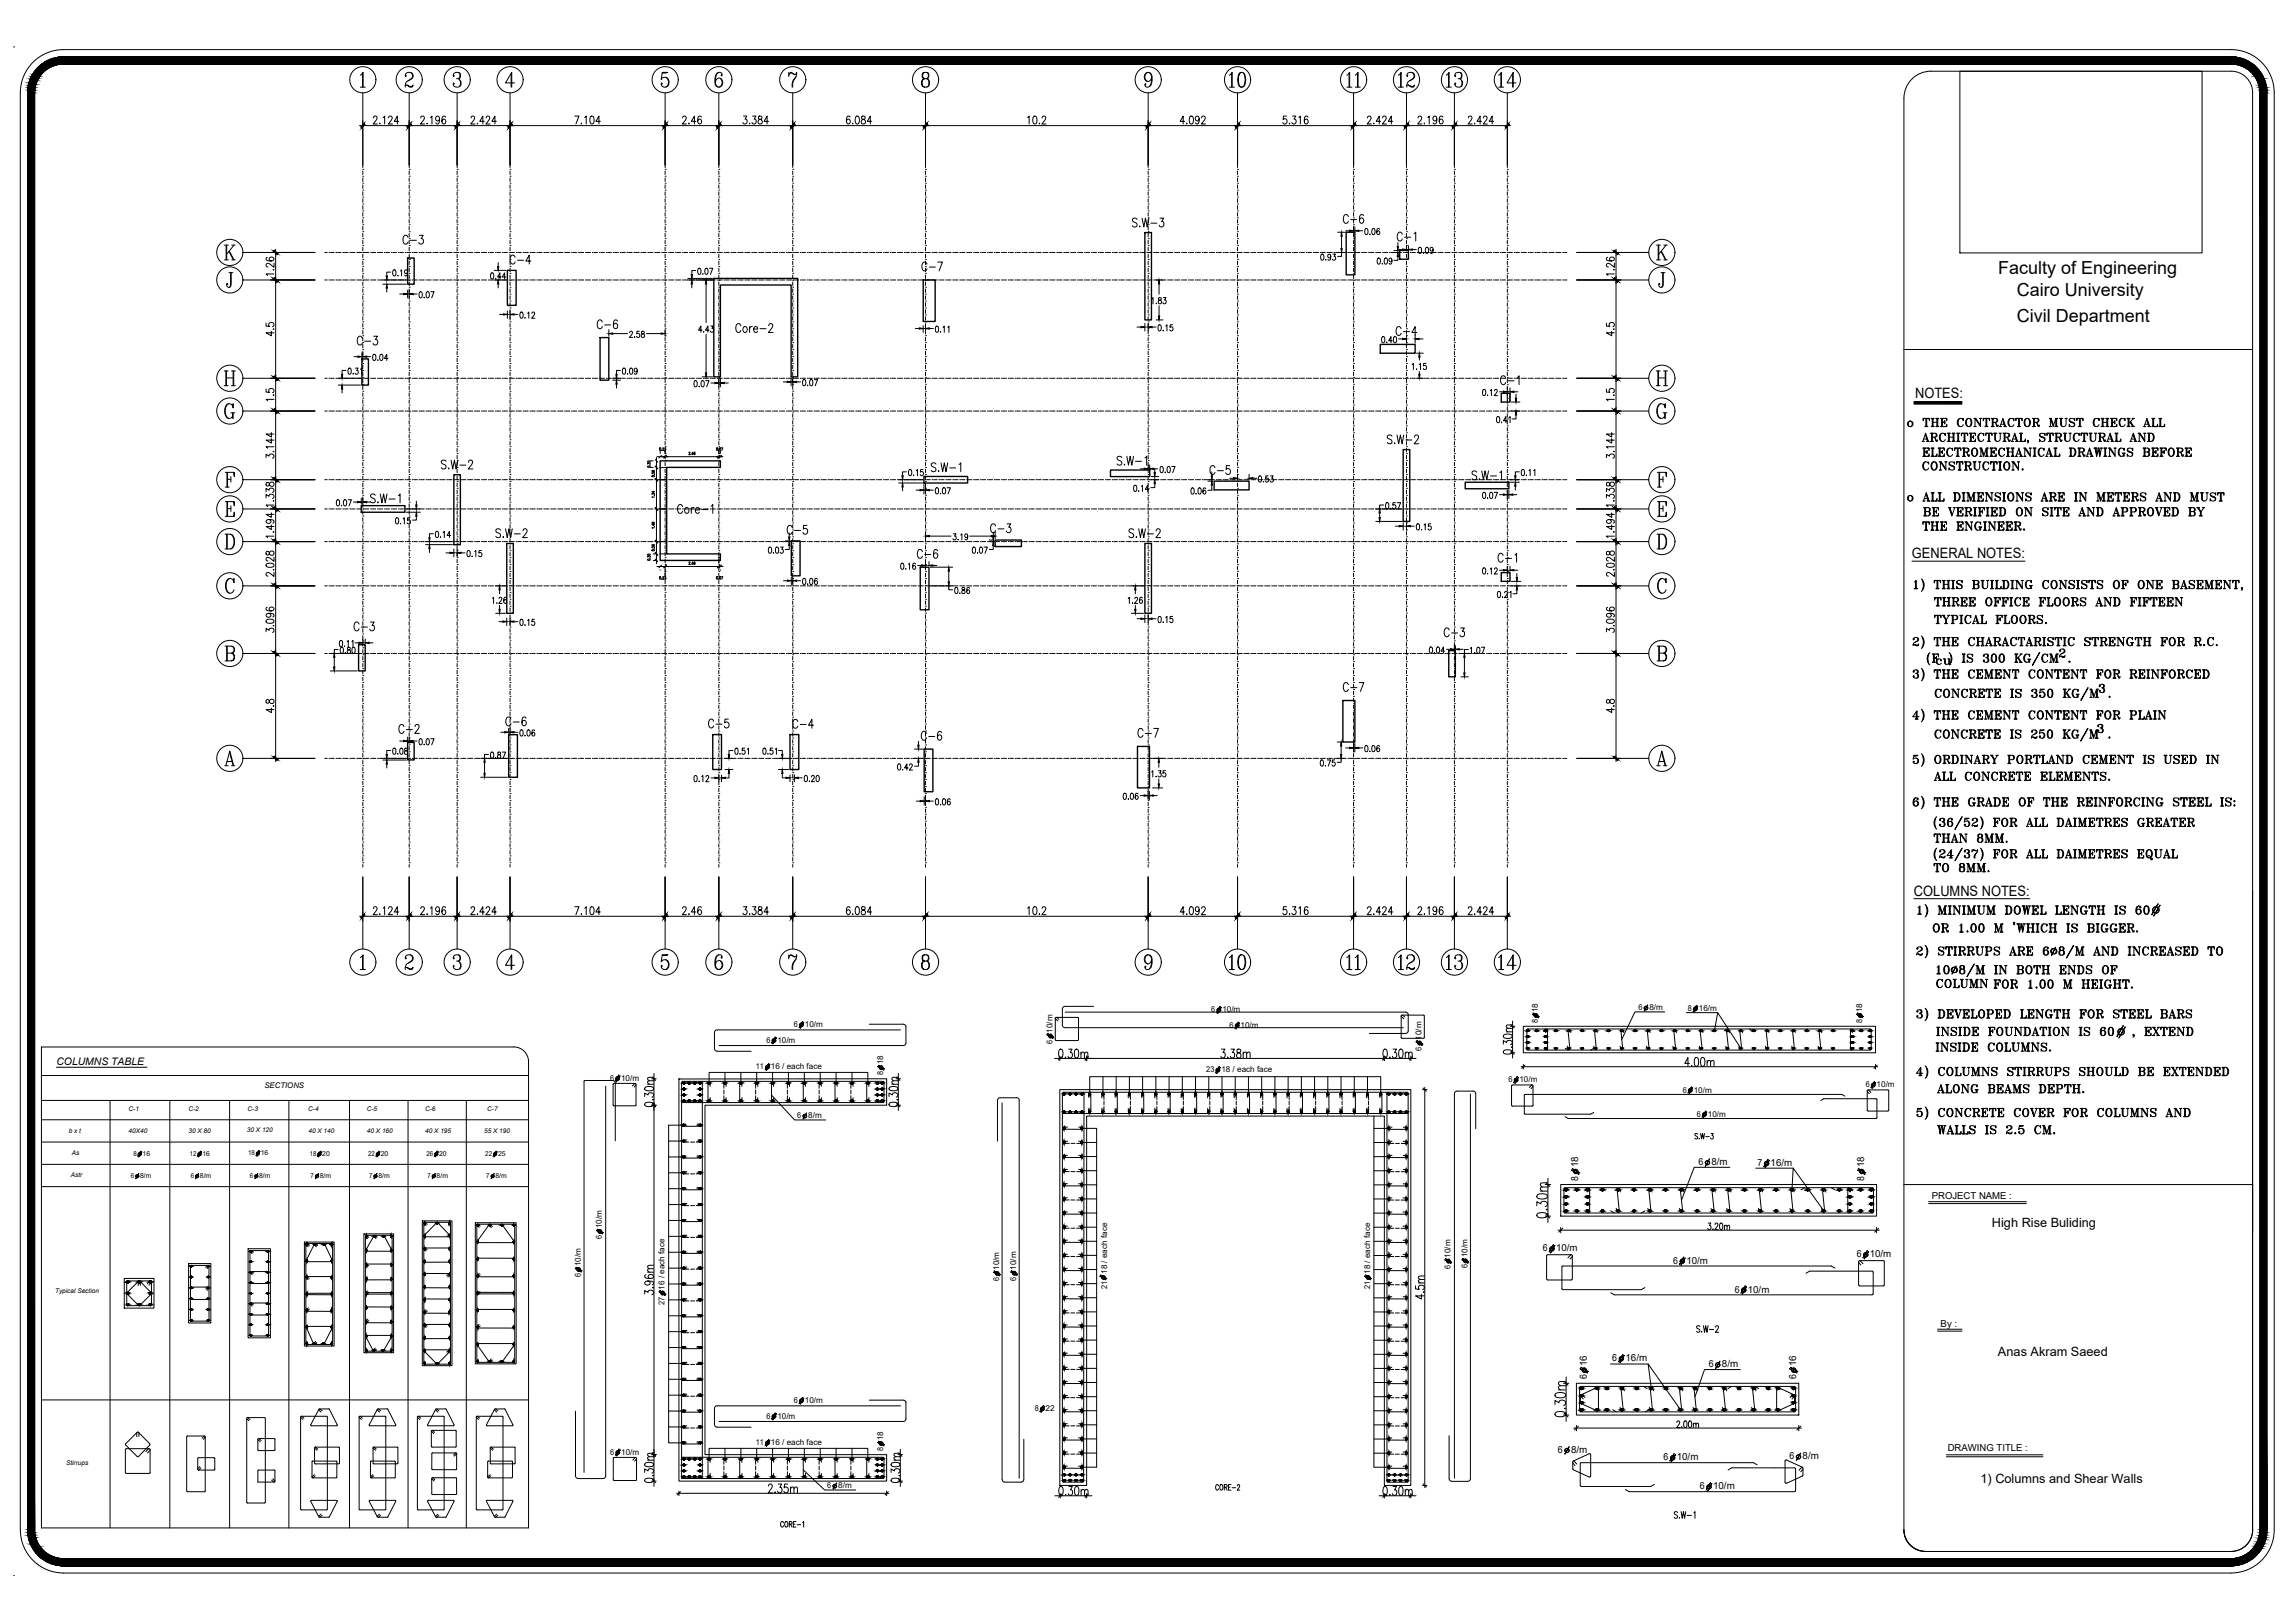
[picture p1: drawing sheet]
<svg xmlns="http://www.w3.org/2000/svg" width="841mm" height="594mm" viewBox="0 0 841 594" stroke-linecap="round" stroke-linejoin="round" font-family="sans-serif">
<defs><g id="words">
<g font-size="9.3">
<text x="449.4" y="33.2">10</text>
<text x="511.2" y="33.2">12</text>
<text x="528.8" y="33.2">13</text>
<text x="547.9" y="33.2">14</text>
<text x="449.4" y="356.3">10</text>
<text x="511.2" y="356.3">12</text>
<text x="528.8" y="356.3">13</text>
<text x="547.9" y="356.3">14</text>
</g>
<g font-size="8.8">
<text x="499.5" y="33.2" transform="rotate(-90 499.5 33.2)">11</text>
<text x="499.5" y="356.3" transform="rotate(-90 499.5 356.3)">11</text>
</g>
<g font-size="8.4">
<text x="699.9" y="250.5">3) THE CEMENT CONTENT FOR REINFORCED</text>
<text x="699.6" y="265.6">4) THE CEMENT CONTENT FOR PLAIN</text>
<text x="701.3" y="375">3) DEVELOPED LENGTH FOR STEEL BARS</text>
<text x="701" y="396.2">4) COLUMNS STIRRUPS SHOULD BE EXTENDED</text>
<text x="701.3" y="411.3">5) CONCRETE COVER FOR COLUMNS AND</text>
</g>
<g font-size="7.5">
<text x="568" y="447.3" transform="rotate(-90 568 447.3)">0.30m</text>
<text x="574.7" y="520" transform="rotate(-90 574.7 520)">0.30m</text>
</g>
<g font-size="7.1">
<text x="185.6" y="98.1">C-4</text>
<text x="268.5" y="123.1">Core-2</text>
<text x="703.1" y="163.3">ARCHITECTURAL, STRUCTURAL AND</text>
<text x="538.3" y="177.1">S.W-1</text>
<text x="134.4" y="185.6">S.W-1</text>
<text x="361.9" y="196.5">C-3</text>
<text x="180.6" y="198.3">S.W-2</text>
<text x="412.4" y="198.3">S.W-2</text>
<text x="528.1" y="234.6">C-3</text>
<text x="289.3" y="268.1">C-4</text>
<text x="707.3" y="342.5">OR 1.00 M `WHICH IS BIGGER.</text>
<text x="708.4" y="381">INSIDE FOUNDATION IS 60 , EXTEND</text>
<text x="616.3" y="391.9">4.00m</text>
</g>
<g font-size="6.6">
<text x="491.1" y="82.9">C-6</text>
<text x="413.8" y="84.3">S.W-3</text>
<text x="510.8" y="89.6">C-1</text>
<text x="146.4" y="90.7">C-3</text>
<text x="336.5" y="100.5">C-7</text>
<text x="732.2" y="100.4">Faculty of Engineering</text>
<text x="739.1" y="108.3">Cairo University</text>
<text x="739.1" y="117.8">Civil Department</text>
<text x="217.7" y="121.7">C-6</text>
<text x="510.5" y="124.2">C-4</text>
<text x="129.8" y="127.7">C-3</text>
<text x="548.6" y="142.2">C-1</text>
<text x="507.3" y="163.7">S.W-2</text>
<text x="160.5" y="172.9">S.W-2</text>
<text x="340.1" y="173.9">S.W-1</text>
<text x="408.2" y="171.4">S.W-1</text>
<text x="442" y="175">C-5</text>
<text x="697.8" y="184.9">o ALL DIMENSIONS ARE IN METERS AND MUST</text>
<text x="246.9" y="189.1">Core-1</text>
<text x="287.2" y="196.8">C-5</text>
<text x="703.4" y="195.4">THE ENGINEER.</text>
<text x="334.8" y="205.7">C-6</text>
<text x="547.9" y="207.1">C-1</text>
<text x="707.7" y="223.3">THREE OFFICE FLOORS AND FIFTEEN</text>
<text x="128.4" y="232.1">C-3</text>
<text x="707.7" y="229.7">TYPICAL FLOORS.</text>
<text x="491.1" y="254.4">C-7</text>
<text x="145" y="269.9">C-2</text>
<text x="184.1" y="267.1">C-6</text>
<text x="258.6" y="267.8">C-5</text>
<text x="336.5" y="272.3">C-6</text>
<text x="415.9" y="271.3">C-7</text>
<text x="707.7" y="287.2">ALL CONCRETE ELEMENTS.</text>
<text x="707.7" y="309.7">THAN 8MM.</text>
<text x="707.7" y="320.7">TO 8MM.</text>
<text x="386.6" y="388.8">0.30m</text>
<text x="446.3" y="388.8">3.38m</text>
<text x="505.5" y="388.8">0.30m</text>
<text x="554.9" y="387.3" transform="rotate(-90 554.9 387.3)">0.30m</text>
<text x="708.4" y="386.3">INSIDE COLUMNS.</text>
<text x="240.2" y="406.4" transform="rotate(-90 240.2 406.4)">0.30m</text>
<text x="329.8" y="406.4" transform="rotate(-90 329.8 406.4)">0.30m</text>
<text x="708.7" y="416.6">WALLS IS 2.5 CM.</text>
<text x="240.2" y="475.5" transform="rotate(-90 240.2 475.5)">3.96m</text>
<text x="522.8" y="477" transform="rotate(-90 522.8 477)">4.5m</text>
<text x="240.2" y="544.3" transform="rotate(-90 240.2 544.3)">0.30m</text>
<text x="330.6" y="544.3" transform="rotate(-90 330.6 544.3)">0.30m</text>
<text x="280.1" y="547.9">2.35m</text>
<text x="386.6" y="548.9">0.30m</text>
<text x="505.5" y="548.9">0.30m</text>
</g>
<g font-size="6.2">
<text x="135.5" y="46.6">2.124</text>
<text x="152.8" y="46.6">2.196</text>
<text x="171.1" y="46.6">2.424</text>
<text x="209.5" y="46.6">7.104</text>
<text x="248.7" y="46.6">2.46</text>
<text x="270.9" y="46.6">3.384</text>
<text x="309" y="46.6">6.084</text>
<text x="431.1" y="46.6">4.092</text>
<text x="468.8" y="46.6">5.316</text>
<text x="499.9" y="46.6">2.424</text>
<text x="518.2" y="46.6">2.196</text>
<text x="536.6" y="46.6">2.424</text>
<text x="101.2" y="124.2" transform="rotate(-90 101.2 124.2)">4.5</text>
<text x="592.3" y="124.2" transform="rotate(-90 592.3 124.2)">4.5</text>
<text x="101.2" y="148.2" transform="rotate(-90 101.2 148.2)">1.5</text>
<text x="592.3" y="148.2" transform="rotate(-90 592.3 148.2)">1.5</text>
<text x="697.8" y="157.3">o THE CONTRACTOR MUST CHECK ALL</text>
<text x="101.2" y="169" transform="rotate(-90 101.2 169)">3.144</text>
<text x="592.3" y="169" transform="rotate(-90 592.3 169)">3.144</text>
<text x="703.8" y="190.1">BE VERIFIED ON SITE AND APPROVED BY</text>
<text x="101.2" y="198.3" transform="rotate(-90 101.2 198.3)">1.494</text>
<text x="592.3" y="198.3" transform="rotate(-90 592.3 198.3)">1.494</text>
<text x="101.2" y="212.4" transform="rotate(-90 101.2 212.4)">2.028</text>
<text x="592.3" y="212.4" transform="rotate(-90 592.3 212.4)">2.028</text>
<text x="101.2" y="232.8" transform="rotate(-90 101.2 232.8)">3.096</text>
<text x="592.3" y="232.8" transform="rotate(-90 592.3 232.8)">3.096</text>
<text x="101.2" y="262.1" transform="rotate(-90 101.2 262.1)">4.8</text>
<text x="592.3" y="262.1" transform="rotate(-90 592.3 262.1)">4.8</text>
<text x="135.5" y="336.2">2.124</text>
<text x="152.8" y="336.2">2.196</text>
<text x="171.1" y="336.2">2.424</text>
<text x="209.5" y="336.2">7.104</text>
<text x="248.7" y="336.2">2.46</text>
<text x="270.9" y="336.2">3.384</text>
<text x="309" y="336.2">6.084</text>
<text x="431.1" y="336.2">4.092</text>
<text x="468.8" y="336.2">5.316</text>
<text x="499.9" y="336.2">2.424</text>
<text x="518.2" y="336.2">2.196</text>
<text x="536.6" y="336.2">2.424</text>
<text x="729.5" y="363">FOR 1.00 M HEIGHT.</text>
<text x="708.7" y="401.5">ALONG BEAMS DEPTH.</text>
</g>
<g font-size="5.3">
<text x="498.8" y="87.1">0.06</text>
<text x="254.4" y="101.6">0.07</text>
<text x="142.5" y="102.3">0.19</text>
<text x="178.5" y="103.4">0.44</text>
<text x="254.7" y="122.8">4.43</text>
<text x="423" y="122.4">0.15</text>
<text x="252.9" y="142.9">0.07</text>
<text x="292.8" y="142.5">0.07</text>
<text x="541.9" y="146">0.12</text>
<text x="331.6" y="175.3">0.15</text>
<text x="341.5" y="182">0.07</text>
<text x="541.9" y="183.8">0.07</text>
<text x="143.6" y="193">0.15</text>
<text x="347.8" y="199">3.19</text>
<text x="292.8" y="215.2">0.06</text>
<text x="541.9" y="211.3">0.12</text>
<text x="498.8" y="276.6">0.06</text>
<text x="252.9" y="287.5">0.12</text>
<text x="293.5" y="287.5">0.20</text>
<text x="410.3" y="293.9">0.06</text>
<text x="341.5" y="296">0.06</text>
</g>
<g font-size="5.2">
<text x="701.8" y="145.9">NOTES:</text>
<text x="700.6" y="204.4">GENERAL NOTES:</text>
<text x="701.4" y="328">COLUMNS NOTES:</text>
</g>
<text font-size="4.9" x="708.4" y="244.5">cu</text>
<g font-size="4.7">
<text x="730" y="449.4">High Rise Buliding</text>
<text x="732.2" y="496.6">Anas Akram Saeed</text>
<text x="725.8" y="543.3">1) Columns and Shear Walls</text>
</g>
<g font-size="4.4">
<text x="627.2" y="428.6" transform="rotate(-90 627.2 428.6)">%%C</text>
<text x="631.1" y="502.7" transform="rotate(-90 631.1 502.7)">%%C</text>
</g>
<text font-size="4" x="296.3" y="411.3" transform="rotate(-90 296.3 411.3)">%%C</text>
<text font-size="3.8" x="20.7" y="390.1">COLUMNS TABLE</text>
<g font-size="3.6">
<text x="578.3" y="427.6" transform="rotate(-90 578.3 427.6)">18</text>
<text x="622.4" y="426.8">6</text>
<text x="627.2" y="426.8">8/m</text>
<text x="644.1" y="427.1">7</text>
<text x="648.9" y="427.1">16/m</text>
<text x="683.2" y="427.6" transform="rotate(-90 683.2 427.6)">18</text>
<text x="578.3" y="432.4" transform="rotate(-90 578.3 432.4)">8</text>
<text x="683.2" y="432.4" transform="rotate(-90 683.2 432.4)">8</text>
<text x="565.4" y="458.3">6</text>
<text x="570.3" y="458.3">10/m</text>
<text x="680.4" y="460.5">6</text>
<text x="685.2" y="460.5">10/m</text>
<text x="613.2" y="462.9">6</text>
<text x="618" y="462.9">10/m</text>
<text x="635.7" y="473.4">6</text>
<text x="640.5" y="473.4">10/m</text>
<text x="581.5" y="500.3" transform="rotate(-90 581.5 500.3)">16</text>
<text x="590.8" y="498.6">6</text>
<text x="595.7" y="498.6">16/m</text>
<text x="626.2" y="500.8">6</text>
<text x="631" y="500.8">8/m</text>
<text x="658.2" y="500.3" transform="rotate(-90 658.2 500.3)">16</text>
<text x="581.5" y="505.2" transform="rotate(-90 581.5 505.2)">6</text>
<text x="658.2" y="505.2" transform="rotate(-90 658.2 505.2)">6</text>
<text x="570.9" y="532.2">6</text>
<text x="575.7" y="532.2">8/m</text>
<text x="609.6" y="534.9">6</text>
<text x="614.5" y="534.9">10/m</text>
<text x="655.7" y="534.5">6</text>
<text x="660.6" y="534.5">8/m</text>
<text x="623" y="545.5">6</text>
<text x="627.8" y="545.5">10/m</text>
</g>
<g font-size="3.5">
<text x="707.9" y="439.2">PROJECT NAME :</text>
<text x="711.2" y="485.9">By :</text>
<text x="713.8" y="531.3">DRAWING TITLE :</text>
</g>
<g font-size="3">
<text x="443.9" y="370.7">6</text>
<text x="447.9" y="370.7">10/m</text>
<text x="563.6" y="370.7" transform="rotate(-90 563.6 370.7)">18</text>
<text x="600.4" y="370">6</text>
<text x="604.4" y="370">8/m</text>
<text x="618.5" y="370.2">8</text>
<text x="622.6" y="370.2">16/m</text>
<text x="682.4" y="370.7" transform="rotate(-90 682.4 370.7)">18</text>
<text x="290.9" y="376.1">6</text>
<text x="294.9" y="376.1">10/m</text>
<text x="450.6" y="376.4">6</text>
<text x="454.6" y="376.4">10/m</text>
<text x="563.6" y="374.7" transform="rotate(-90 563.6 374.7)">8</text>
<text x="682.4" y="374.7" transform="rotate(-90 682.4 374.7)">8</text>
<text x="280.8" y="381.9">6</text>
<text x="284.9" y="381.9">10/m</text>
<text x="385.7" y="382.2" transform="rotate(-90 385.7 382.2)">6</text>
<text x="385.7" y="378.2" transform="rotate(-90 385.7 378.2)">10/m</text>
<text x="521" y="380.8" transform="rotate(-90 521 380.8)">10/m</text>
<text x="323.6" y="389.8" transform="rotate(-90 323.6 389.8)">18</text>
<text x="521" y="384.8" transform="rotate(-90 521 384.8)">6</text>
<text x="223.6" y="395.8">6</text>
<text x="227.6" y="395.8">10/m</text>
<text x="277" y="391.6">11</text>
<text x="282.5" y="391.6">16 / each face</text>
<text x="323.6" y="393.8" transform="rotate(-90 323.6 393.8)">8</text>
<text x="442.1" y="392.7">23</text>
<text x="447.6" y="392.7">18 / each face</text>
<text x="552.8" y="396.4">6</text>
<text x="556.8" y="396.4">10/m</text>
<text x="616.7" y="400.1">6</text>
<text x="620.7" y="400.1">10/m</text>
<text x="683.7" y="398.2">6</text>
<text x="687.7" y="398.2">10/m</text>
<text x="292.2" y="409.6">6</text>
<text x="296.2" y="409.6">8/m</text>
<text x="621.8" y="409">6</text>
<text x="625.9" y="409">10/m</text>
<text x="220.6" y="449.8" transform="rotate(-90 220.6 449.8)">10/m</text>
<text x="220.6" y="453.8" transform="rotate(-90 220.6 453.8)">6</text>
<text x="531.5" y="460.6" transform="rotate(-90 531.5 460.6)">10/m</text>
<text x="537.8" y="460.6" transform="rotate(-90 537.8 460.6)">10/m</text>
<text x="212.8" y="467.8" transform="rotate(-90 212.8 467.8)">6</text>
<text x="212.8" y="463.8" transform="rotate(-90 212.8 463.8)">10/m</text>
<text x="366.1" y="465.1" transform="rotate(-90 366.1 465.1)">10/m</text>
<text x="372.4" y="465" transform="rotate(-90 372.4 465)">10/m</text>
<text x="405.7" y="466.6" transform="rotate(-90 405.7 466.6)">18 / each face</text>
<text x="502.1" y="466.6" transform="rotate(-90 502.1 466.6)">18 / each face</text>
<text x="531.5" y="464.7" transform="rotate(-90 531.5 464.7)">6</text>
<text x="537.8" y="464.6" transform="rotate(-90 537.8 464.6)">6</text>
<text x="243.6" y="472.3" transform="rotate(-90 243.6 472.3)">16 / each face</text>
<text x="366.1" y="469.2" transform="rotate(-90 366.1 469.2)">6</text>
<text x="372.4" y="469.1" transform="rotate(-90 372.4 469.1)">6</text>
<text x="405.7" y="472.1" transform="rotate(-90 405.7 472.1)">21</text>
<text x="502.1" y="472.1" transform="rotate(-90 502.1 472.1)">21</text>
<text x="243.6" y="477.9" transform="rotate(-90 243.6 477.9)">27</text>
<text x="290.9" y="513.8">6</text>
<text x="294.9" y="513.8">10/m</text>
<text x="280.8" y="519.5">6</text>
<text x="284.9" y="519.5">10/m</text>
<text x="379.2" y="516.8">8</text>
<text x="383.2" y="516.8">22</text>
<text x="323.6" y="527.5" transform="rotate(-90 323.6 527.5)">18</text>
<text x="223.6" y="532.8">6</text>
<text x="227.7" y="532.8">10/m</text>
<text x="277" y="529.2">11</text>
<text x="282.5" y="529.2">16 / each face</text>
<text x="323.6" y="531.5" transform="rotate(-90 323.6 531.5)">8</text>
<text x="303.2" y="545.1">6</text>
<text x="307.2" y="545.1">8/m</text>
</g>
<text font-size="2.9" x="96.9" y="398.6">SECTIONS</text>
<g font-size="2.5">
<text x="48.9" y="423.3">8</text>
<text x="52.3" y="423.3">16</text>
<text x="69.5" y="423.3">12</text>
<text x="74.2" y="423.3">16</text>
<text x="90.9" y="423.1">18</text>
<text x="95.6" y="423.1">16</text>
<text x="113.5" y="423.3">18</text>
<text x="118.1" y="423.3">20</text>
<text x="134.9" y="423.3">22</text>
<text x="139.6" y="423.3">20</text>
<text x="156.3" y="423.3">26</text>
<text x="160.9" y="423.3">20</text>
<text x="177.8" y="423.3">22</text>
<text x="182.5" y="423.3">25</text>
<text x="48" y="431.4">6</text>
<text x="51.4" y="431.4">8/m</text>
<text x="69.9" y="431.4">6</text>
<text x="73.3" y="431.4">8/m</text>
<text x="91.6" y="431.4">6</text>
<text x="95" y="431.4">8/m</text>
<text x="113.8" y="431.4">7</text>
<text x="117.2" y="431.4">8/m</text>
<text x="135.2" y="431.4">7</text>
<text x="138.6" y="431.4">8/m</text>
<text x="156.6" y="431.4">7</text>
<text x="160" y="431.4">8/m</text>
<text x="178.2" y="431.4">7</text>
<text x="181.6" y="431.4">8/m</text>
</g>
<g font-size="2.4">
<text x="47.1" y="406.8">C-1</text>
<text x="69" y="406.8">C-2</text>
<text x="90.7" y="406.8">C-3</text>
<text x="113" y="406.8">C-4</text>
<text x="134.4" y="406.8">C-5</text>
<text x="155.8" y="406.8">C-6</text>
<text x="178.6" y="406.8">C-7</text>
<text x="25.2" y="414.8">b x t</text>
<text x="47.1" y="414.9">40X40</text>
<text x="69.1" y="414.8">30 X 80</text>
<text x="90.5" y="414.6">30 X 120</text>
<text x="113" y="414.8">40 X 140</text>
<text x="134.5" y="414.8">40 X 160</text>
<text x="155.8" y="414.8">40 X 195</text>
<text x="177.4" y="414.8">55 X 190</text>
<text x="26.4" y="423.1">As</text>
<text x="26" y="431.2">Astr</text>
<text x="20.2" y="473.7">Typical Section</text>
<text x="24.2" y="536.7">Stirrups</text>
</g>
</g></defs>
<!-- layer: NOTES-PLANS$0$A-TEXT25 -->
<g fill="none" stroke="#000" stroke-width=".37">
<path d="M704.6 167.1h2.3v-.8l-.1 .8M705 169.6l-.2 .7 .2 1.4M705 164.1v3M705 167l-.2 .1M705 166.8l-.1 .3M705.2 164.3v2.7M705.3 164.1v3M705.3 166.8l.2 .3M705.3 167l.3 .1M705.6 169.2a1.87 1.87 0 0 0 0 3M706.2 165v1.1zM706.2 165.3l-.3 .3 .3 .2"/>
<path d="M706.6 169.6l.2-.4v.8a1.09 1.09 0 0 0-1.3-.8 1.09 1.09 0 0 0-.9 1.1v.7a1.12 1.12 0 0 0 .9 1.1 1.12 1.12 0 0 0 1.3-.7M706.9 167l-.7 .1M706.9 166.8l-.4 .3M706.9 166.7l-.3 .4M707.6 167.1h2.2v-.8l-.2 .8M707.9 169.6a1.21 1.21 0 0 1 1.6-.2 1.21 1.21 0 0 1 .4 1.5 1.2 1.2 0 0 1-1.4 1.2 1.2 1.2 0 0 1-.9-1.7zM708.1 169.6l-.3 .7 .3 1.4M708.1 164.1v3M708.1 167l-.3 .1M708.1 166.8l-.2 .3M708.2 164.3v2.7M708.3 164.1v3"/>
<path d="M708.3 166.8l.2 .3M708.3 167l.3 .1M708.6 169.2a1.87 1.87 0 0 0 0 3M708.9 169.2a1.87 1.87 0 0 1 0 3M709.5 169.6l.3 .7-.3 1.4M709.8 167l-.7 .1M709.8 166.8l-.5 .3M709.8 166.7l-.3 .4M710.2 167.1h2.3v-.8l-.1 .8M710.6 164.1v3M710.6 167l-.2 .1M710.6 166.8l-.1 .3"/>
<path d="M710.6 169.2h.8l1.7 2.5M710.6 172.2h.9M710.8 172.2h.6M710.8 164.3v2.7M710.8 169.2l.3 .1M710.9 164.1v3M710.9 166.8l.2 .3M710.9 167l.3 .1M711.2 169.2l1.7 2.5M711.8 165v1.1zM711.8 165.3l-.3 .3 .3 .2M712.5 167l-.7 .1"/>
<path d="M712.5 166.8l-.4 .3M712.5 166.7l-.3 .4M712.7 169.2h.8M712.8 169.2h.6M713.1 169.3v2.9l-2-3v2.8M713.8 164.5l-.3 .8 .3 1.4M714.4 164.1a1.89 1.89 0 0 0 0 3M714.4 170l1.7 1.2M714.5 169.3a.61 .61 0 0 0 .3 1l.9 .3a.9 .9 0 0 1 .4 1.3 .9 .9 0 0 1-1.4 .1l-.5-.7v.9l.2-.5M715.4 164.5l.1-.4v.9a1.09 1.09 0 0 0-1.2-.9 1.09 1.09 0 0 0-.9 1.2v.7a1.12 1.12 0 0 0 .9 1.1 1.12 1.12 0 0 0 1.2-.7M716.1 169.6l.2-.4v.8a1.03 1.03 0 0 0-1.1-.9 1.03 1.03 0 0 0-1 .9l.6 .6 1.2 .4v1M716.8 167.1h1.2"/>
<path d="M717.1 169.2l-.1 .8v-.8h2.3v.8l-.2-.8M717.3 164.1v3M717.3 167l-.3 .1M717.3 166.8l-.2 .3M717.3 169.2l-.3 .4M717.4 164.3v2.7M717.4 169.2l-.4 .2M717.6 164.1v3M717.6 166.8l.1 .3M717.6 167l.2 .1M717.6 172.2h1.1M717.7 169.2l-.7 .1"/>
<path d="M718 169.2v3M718 172l-.3 .2M718 171.9l-.2 .3M718.1 169.3v2.7M718.3 169.2v3M718.3 171.9l.1 .3M718.3 172l.3 .2M718.6 169.2l.7 .1M718.8 169.2l.5 .2M719 169.2l.3 .4M719.1 167.1h1.2M719.6 164.1v3"/>
<path d="M719.6 167l-.3 .1M719.6 166.8l-.2 .3M719.7 164.3v2.7M719.8 169.2h1.8l.7 .5-.3 .7-1.4 .2M719.8 164.1v3M719.8 166.8l.2 .3M719.8 167l.3 .1M719.8 172.2h1.2M720 169.2l.3 .1M720.1 169.2l.2 .2M720.3 169.2v3M720.3 172l-.3 .2"/>
<path d="M720.3 171.9l-.2 .3M720.4 165.6l.9 1.5h.3l.1-.5M720.4 169.3v2.7M720.6 169.2v3M720.6 171.9l.1 .3M720.6 172l.3 .2M720.7 165.7l.7 1.1 .3-.1M720.7 169.2l-.1 .2M720.9 169.2l-.3 .1M721.2 166.6l.4 .4M721.2 170.6l.8 1.6h.3l.1-.6M721.4 170.7l.8 1.2 .2-.2"/>
<path d="M721.6 169.2l.4 .4v.6l-.4 .4M721.9 171.6l.4 .4M722 169.4v.9M722.7 164.5a1.22 1.22 0 0 1 1.6-.2 1.22 1.22 0 0 1 .5 1.5 1.22 1.22 0 0 1-1.5 1.3 1.22 1.22 0 0 1-.9-1.7zM722.9 164.5l-.3 .8 .3 1.4M723 169.2h1.2M723.2 169.2l.2 .1M723.3 169.2l.1 .2M723.4 164.1a1.89 1.89 0 0 0 0 3M723.4 169.2v2.1a1.03 1.03 0 0 0 1.1 .9 1.03 1.03 0 0 0 1-.9v-2M723.6 169.3l.1 2.4M723.7 164.1a1.89 1.89 0 0 1 0 3"/>
<path d="M723.7 169.2v2.2l.6 .8M723.9 169.2l-.2 .2M724 169.2l-.3 .1M724.3 164.5l.3 .8-.3 1.4M725 169.2h.9M725.2 169.2h.5M725.5 167.1h.8M725.6 167.1h.6M725.9 167v-2.9l1 3 1-3v3M726 164.1l.9 2.6M726.2 164.1l.8 2.6M727 169.6l-.2 .7 .2 1.4"/>
<path d="M727.5 167.1h1.1M727.6 169.2a1.91 1.91 0 0 0 0 3M727.9 167l-.3 .1M727.9 166.8l-.1 .3M728.1 164.3v2.7M728.2 164.1v3M728.2 166.8l.1 .3M728.2 167l.3 .1M728.6 169.6l.2-.4v.8a1.09 1.09 0 0 0-1.2-.8 1.09 1.09 0 0 0-1 1.1v.7a1.11 1.11 0 0 0 .9 1.1 1.11 1.11 0 0 0 1.3-.7M729.2 167.1h2.3v-.8l-.1 .8M729.6 169.2l-.1 .8v-.8h2.3v.8l-.1-.8M729.6 164.1v3"/>
<path d="M729.6 167l-.3 .1M729.6 166.8l-.1 .3M729.8 164.3v2.7M729.8 169.2l-.3 .4M729.9 164.1v3M729.9 166.8l.2 .3M729.9 167l.3 .1M729.9 169.2l-.4 .2M730.1 172.2h1.1M730.2 169.2l-.7 .1M730.5 169.2v3M730.5 172l-.3 .2"/>
<path d="M730.5 171.9l-.1 .3M730.6 169.3v2.7M730.8 165v1.1zM730.8 165.3l-.3 .3 .3 .2M730.8 169.2v3M730.8 171.9l.1 .3M730.8 172l.3 .2M731.1 169.2l.7 .1M731.4 169.2l.4 .2M731.5 167l-.7 .1M731.5 166.8l-.4 .3M731.5 166.7l-.3 .4"/>
<path d="M731.5 169.2l.3 .4M732.4 169.2h1.1M732.4 172.2h1.1M732.5 169.2l.3 .1M732.6 169.2l.2 .2M732.8 164.5l-.3 .8 .3 1.4M732.8 169.2v3M732.8 172l-.3 .2M732.8 171.9l-.2 .3M732.9 169.3v2.7M733.1 169.2v3M733.1 171.9l.1 .3"/>
<path d="M733.1 172l.3 .2M733.2 169.2l-.1 .2M733.4 164.1a1.89 1.89 0 0 0 0 3M733.4 169.2l-.3 .1M734.4 164.5l.1-.4v.9a1.09 1.09 0 0 0-1.2-.9 1.09 1.09 0 0 0-.9 1.2v.7a1.12 1.12 0 0 0 .9 1.1 1.12 1.12 0 0 0 1.2-.7M734.7 169.6l-.3 .7 .3 1.4M734.8 169.3a1.48 1.48 0 0 1 1.8 1.1 1.48 1.48 0 0 1-1.1 1.8 1.59 1.59 0 0 1-1.3-1.2 1.59 1.59 0 0 1 .6-1.7zM735.3 169.2a1.87 1.87 0 0 0 0 3M735.3 167.1h1.1M735.5 169.2a1.87 1.87 0 0 1 0 3M735.7 164.1v3M735.7 167l-.3 .1"/>
<path d="M735.7 166.8l-.2 .3M735.8 164.3v2.7M736 164.1v3M736 166.8l.1 .3M736 167l.2 .1M736.1 169.6l.3 .7-.3 1.4M737 167.1h1.1M737.3 169.2h.7l1.7 2.5M737.3 172.2h.8M737.4 172.2h.6M737.4 164.1v3M737.4 167l-.3 .1"/>
<path d="M737.4 166.8l-.1 .3M737.4 169.2l.3 .1M737.5 164.3v2.7M737.7 164.1v3M737.7 166.8l.1 .3M737.7 167l.3 .1M737.8 169.2l1.8 2.5M738.6 167.1h.8M738.7 167.1h.4M738.9 167l.9-2.9 1.1 3M739.1 166.3h1.3M739.3 169.2h.8"/>
<path d="M739.4 169.2h.6M739.7 169.3v2.9l-2-3v2.8M739.7 164.5l.9 2.6M739.8 164.5l.9 2.6M740.1 167.1h1M740.6 167l-.3 .1M740.6 166.8l-.2 .3M740.7 166.8l.3 .3M741.1 171.7l.3 .2-.1 .3-.3-.2zM741.1 171.9l.2 .1zM741.6 167.1h.8M741.7 167.1h.6"/>
<path d="M742.2 164.1l1.7 2.6M742.3 164.1l1.7 2.6M744 164.3v2.8l-2-3v2.9M745 167.1h1.2M745.5 164.1v3M745.5 167l-.3 .1M745.5 166.8l-.2 .3M745.6 164.3v2.7M745.8 164.1v3M745.8 166.8l.1 .3M745.8 167l.2 .1M747.3 164.5l-.3 .8 .3 1.4"/>
<path d="M747.9 164.1a1.89 1.89 0 0 0 0 3M748.9 164.5l.2-.4v.9a1.09 1.09 0 0 0-1.3-.9 1.09 1.09 0 0 0-.9 1.2v.7a1.12 1.12 0 0 0 .9 1.1 1.12 1.12 0 0 0 1.3-.7M749.6 167.1h.9M749.8 167.1h.4M749.9 167l1-2.9 1 3M750.2 166.3h1.3M750.8 164.5l.9 2.6M750.9 164.5l.9 2.6M751.2 167.1h1M751.7 167l-.3 .1M751.7 166.8l-.2 .3M751.8 166.8l.3 .3"/>
<path d="M752.7 167.1h2.1v-.8l-.1 .8M753.1 164.1v3M753.1 167l-.3 .1M753.1 166.8l-.2 .3M753.2 164.3v2.7M753.4 164.1v3M753.4 166.8l.1 .3M753.4 167l.3 .1M754.8 167l-.7 .1M754.8 166.8l-.4 .3M754.8 166.7l-.3 .4M758.3 164.1h1.4a1.61 1.61 0 0 1 1.1 1.5 1.61 1.61 0 0 1-1.1 1.5h-1.4"/>
<path d="M758.7 164.1v3M758.7 167l-.3 .1M758.7 166.8l-.1 .3M758.8 164.3v2.7M759 164.1v3M759 166.8l.1 .3M759 167l.3 .1M759.7 164.1a1.89 1.89 0 0 1 0 3M760.3 164.5l.3 .8-.3 1.4M761.4 167.1h1.2M761.9 164.1v3M761.9 167l-.3 .1"/>
<path d="M761.9 166.8l-.2 .3M762 164.3v2.7M762.2 164.1v3M762.2 166.8l.1 .3M762.2 167l.2 .1M762.7 165.6l.9 1.5h.3l.1-.5M763 165.7l.7 1.1 .3-.1M763.4 166.6l.5 .4M764.4 167.1h.9M764.6 167.1h.4M764.7 167l1.1-2.9 .9 3M765 166.3h1.3"/>
<path d="M765.6 164.5l.9 2.6M765.8 164.5l.8 2.6M766 167.1h1M766.5 167l-.3 .1M766.5 166.8l-.2 .3M766.6 166.8l.3 .3M767.8 164.1l.5 3-.4-3M768 164.1l.5 2.3 .4-2.3 .6 3-.4-3M768.5 166.4l-.2 .7M769.2 164.1l.4 2.3 .5-2.1M769.6 166.4l-.1 .7M770.9 167.1h1.2"/>
<path d="M771.4 164.1v3M771.4 167l-.3 .1M771.4 166.8l-.2 .3M771.5 164.3v2.7M771.6 164.1v3M771.6 166.8l.2 .3M771.6 167l.3 .1M772.7 167.1h.8M772.8 167.1h.6M773.2 164.1l1.8 2.6M773.4 164.1l1.7 2.6M775.1 164.3v2.8l-2-3v2.9"/>
<path d="M776.7 164.5l-.3 .8 .3 1.4M777.2 164.1a1.89 1.89 0 0 0 0 3M777.7 166h1.1M777.8 166l.3 .1M778 166l.1 .3M778.1 166l-.1 1M778.3 164.5l.1-.4v.9a1.09 1.09 0 0 0-1.2-.9 1.09 1.09 0 0 0-.9 1.2 1.4 1.4 0 0 0 .3 1.6 1.4 1.4 0 0 0 1.7 .1l.1 .1v-1.1M778.3 166.1v.7M778.6 166l-.2 .3M778.7 166l-.3 .1M779.7 165l1.7 1.1M779.9 164.3a.6 .6 0 0 0 .2 1l.9 .3a.94 .94 0 0 1 .2 1.5 .94 .94 0 0 1-1.5-.4l-.1-.4v.8l.1-.4"/>
<path d="M781.4 164.5l.2-.4v.9a1.01 1.01 0 0 0-1-.9 1.01 1.01 0 0 0-1 .9l.5 .6 .9 .2a.75 .75 0 0 1 .3 1.2M785.3 167.1h1.7a.8 .8 0 0 0 .8-.7 .8 .8 0 0 0-.8-.8l.5 .4v.7l-.5 .4M785.7 164.1v3M785.7 167l-.2 .1M785.7 166.8l-.1 .3M785.9 164.3v2.7M786 164.1v3M786 166.8l.2 .3M786 167l.3 .1M787.5 165.8v1M788.5 167.1h2.3v-.8l-.2 .8M788.9 164.1v3"/>
<path d="M788.9 167l-.3 .1M788.9 166.8l-.1 .3M789.1 164.3v2.7M789.2 164.1v3M789.2 166.8l.1 .3M789.2 167l.3 .1M790.1 165v1.1zM790.1 165.3l-.3 .3 .3 .2M790.8 167l-.7 .1M790.8 166.8l-.5 .3M790.8 166.7l-.3 .4M791.5 164.1h2.3v.9l-.1-.9"/>
<path d="M791.5 167.1h1.2M791.9 164.1v3M791.9 167l-.3 .1M791.9 166.8l-.1 .3M792.1 164.3v2.7M792.2 164.1v3M792.2 165.6h.9M792.2 166.8l.2 .3M792.2 167l.3 .1M793.1 165v1.1zM793.1 165.3l-.3 .3 .3 .2M793.1 165.4l-.6 .2 .6 .1"/>
<path d="M793.1 164.1l.7 .2M793.4 164.1l.4 .3M793.5 164.1l.3 .4M794.8 164.5a1.21 1.21 0 0 1 1.6-.2 1.21 1.21 0 0 1 .4 1.5 1.21 1.21 0 0 1-1.4 1.3 1.21 1.21 0 0 1-.9-1.7zM794.9 164.5l-.2 .8 .2 1.4M795.5 164.1a1.89 1.89 0 0 0 0 3M795.8 164.1a1.89 1.89 0 0 1 0 3M796.4 164.5l.3 .8-.3 1.4M797.5 164.1h1.8l.7 .6-.3 .7-1.4 .2M797.5 167.1h1.2M797.7 164.1l.3 .2M797.8 164.1l.2 .3"/>
<path d="M798 164.1v3M798 167l-.3 .1M798 166.8l-.2 .3M798.1 164.3v2.7M798.3 164.1v3M798.3 166.8l.1 .3M798.3 167l.2 .1M798.4 164.1l-.1 .3M798.5 164.1l-.2 .2M798.8 165.6l.9 1.5h.3l.1-.5M799.1 165.7l.7 1.1 .3-.1M799.3 164.1l.4 .4v.6l-.4 .5"/>
<path d="M799.6 166.6l.4 .4M799.7 164.4v.9M800.7 164.1h2.3v.9l-.1-.9M800.7 167.1h2.3v-.8l-.1 .8M800.8 164.1l.3 .2M801 164.1l.1 .3M801.1 164.1v3M801.1 167l-.3 .1M801.1 166.8l-.1 .3M801.3 164.3v2.7M801.4 165.6h.9M801.4 164.1v3"/>
<path d="M801.4 166.8l.2 .3M801.4 167l.3 .1M801.6 164.1l-.2 .3M801.7 164.1l-.3 .2M802.3 165v1.1zM802.3 165.3l-.3 .3 .3 .2M802.3 165.4l-.6 .2 .6 .1M802.3 164.1l.7 .2M802.6 164.1l.4 .3M802.7 164.1l.3 .4M803 167l-.7 .1M803 166.8l-.4 .3"/>
<path d="M803 166.7l-.3 .4M701.4 215.6h1.4M701.5 213.2l.7-.6v3M701.9 212.9v2.7M701.9 215.5l-.3 .1M701.9 215.3l-.1 .3M702.1 212.9v2.6M702.2 215.3l.2 .3M702.2 215.5l.3 .1M704.1 212a3.1 3.1 0 0 1 0 4.6M704.4 212.3l.4 1.6-.4 2.4M704.7 212.9l.3 1-.3 1.9"/>
<path d="M709 212.6l-.2 .9v-.9h2.3v.9l-.1-.9M709.1 212.6l-.3 .4M709.3 212.6l-.5 .3M709.4 215.6h1.2M709.6 212.6l-.8 .1M709.9 212.6v3M709.9 215.5l-.3 .1M709.9 215.3l-.2 .3M710 212.7v2.8M710.1 212.6v3M710.1 215.3l.2 .3M710.1 215.5l.3 .1"/>
<path d="M710.4 212.6l.7 .1M710.7 212.6l.4 .3M710.8 212.6l.3 .4M711.7 215.6h1.2M711.7 212.6h1.2M711.9 212.6l.2 .1M712 212.6l.1 .3M712.1 212.6v3M712.1 215.5l-.2 .1M712.1 215.3l-.1 .3M712.3 212.7v2.8M712.4 212.6v3"/>
<path d="M712.4 214h1.5M712.4 215.3l.2 .3M712.4 215.5l.3 .1M712.6 212.6l-.2 .3M712.7 212.6l-.3 .1M713.5 215.6h1.1M713.5 212.6h1.1M713.6 212.6l.3 .1M713.7 212.6l.2 .3M713.9 212.6v3M713.9 215.5l-.3 .1M713.9 215.3l-.2 .3"/>
<path d="M714 212.7v2.8M714.2 212.6v3M714.2 215.3l.1 .3M714.2 215.5l.2 .1M714.3 212.6l-.1 .3M714.4 212.6l-.2 .1M715.2 215.6h1.1M715.2 212.6h1.1M715.3 212.6l.3 .1M715.5 212.6l.1 .3M715.6 212.6v3M715.6 215.5l-.3 .1"/>
<path d="M715.6 215.3l-.1 .3M715.7 212.7v2.8M715.9 212.6v3M715.9 215.3l.1 .3M715.9 215.5l.3 .1M716 212.6l-.1 .3M716.2 212.6l-.3 .1M717.2 213.5l1.7 1.1M717.3 212.7a.59 .59 0 0 0 .3 1l.9 .3a.9 .9 0 0 1 .4 1.4 .9 .9 0 0 1-1.4 .1l-.5-.8v.9l.2-.4M718.9 213l.2-.4v.9a1.01 1.01 0 0 0-1-.9 1.01 1.01 0 0 0-1.1 .9l.6 .5 1.2 .5v1M722.8 212.6l2.1 .1 .3 .8-.7 .5M722.9 212.6l.3 .1"/>
<path d="M723.1 212.6l.1 .3M723.2 212.6v3M723.2 215.5l-.3 .1M723.2 215.3l-.1 .3M723.4 212.7v2.8M723.5 212.6v3M723.5 215.3l.2 .3M723.5 215.5l.3 .1M723.7 212.6l-.2 .3M723.8 212.6l-.3 .1M724.5 212.6l.4 .4-.1 .9-1.3 .1M724.5 214a.79 .79 0 0 1 .8 .8 .79 .79 0 0 1-.8 .8h-1.7"/>
<path d="M724.5 214l.4 .5v.7l-.4 .4M724.9 212.9v.8M724.9 214.3v1M726 212.6h1.1M726.1 212.6l.3 .1M726.3 212.6l.1 .3M726.4 212.6v2.1a1.01 1.01 0 0 0 1 .9 1.01 1.01 0 0 0 1-.9v-2M726.5 212.7l.2 2.5M726.7 212.6v2.3l.6 .7M726.8 212.6l-.1 .3M727 212.6l-.3 .1M728 212.6h.8"/>
<path d="M728.1 212.6h.6M729.4 215.6h1.2M729.4 212.6h1.2M729.6 212.6l.2 .1M729.7 212.6l.1 .3M729.8 212.6v3M729.8 215.5l-.2 .1M729.8 215.3l-.1 .3M730 212.7v2.8M730.1 212.6v3M730.1 215.3l.2 .3M730.1 215.5l.3 .1"/>
<path d="M730.3 212.6l-.2 .3M730.4 212.6l-.3 .1M731.1 215.6h2.2v-.9l-.1 .9M731.1 212.6h1.2M731.3 212.6l.3 .1M731.4 212.6l.2 .3M731.6 212.6v3M731.6 215.5l-.3 .1M731.6 215.3l-.2 .3M731.7 212.7v2.8M731.9 212.6v3M731.9 215.3l.1 .3"/>
<path d="M731.9 215.5l.2 .1M732 212.6l-.1 .3M732.1 212.6l-.2 .1M733.3 215.5l-.7 .1M733.3 215.3l-.4 .3M733.3 215.2l-.3 .4M733.7 212.6h1.5a1.62 1.62 0 0 1 1 1.5 1.62 1.62 0 0 1-1 1.5h-1.5M733.9 212.6l.3 .1M734 212.6l.2 .3M734.2 212.6v3M734.2 215.5l-.3 .1M734.2 215.3l-.2 .3"/>
<path d="M734.3 212.7v2.8M734.4 212.6v3M734.4 215.3l.2 .3M734.4 215.5l.3 .1M734.6 212.6l-.2 .3M734.7 212.6l-.3 .1M735.2 212.6a1.89 1.89 0 0 1 0 3M735.7 213l.3 .7-.3 1.5M736.9 215.6h1.1M736.9 212.6h1.1M737 212.6l.3 .1M737.2 212.6l.1 .3"/>
<path d="M737.3 212.6v3M737.3 215.5l-.3 .1M737.3 215.3l-.1 .3M737.5 212.7v2.8M737.6 212.6v3M737.6 215.3l.2 .3M737.6 215.5l.3 .1M737.8 212.6l-.2 .3M737.9 212.6l-.3 .1M738.6 215.6h.9M738.6 212.6h.7l1.8 2.6M738.8 215.6h.5"/>
<path d="M738.8 212.6l.2 .1M739.2 212.6l1.7 2.6M740.6 212.6h.9M740.8 212.6h.5M741.1 212.7v2.9l-2.1-3v2.9M742.6 213l-.2 .7 .2 1.5M743.2 212.6a1.89 1.89 0 0 0 0 3M743.7 214.5h1.1M743.8 214.5l.3 .1M744 214.5l.1 .2M744.1 214.5l-.1 1M744.2 213l.2-.4v.9a1.09 1.09 0 0 0-1.2-.9 1.09 1.09 0 0 0-1 1.1 1.4 1.4 0 0 0 .4 1.6 1.4 1.4 0 0 0 1.6 .2l.2 .1v-1.1"/>
<path d="M744.2 214.6v.7M744.5 214.5l-.1 .2M744.7 214.5l-.3 .1M749 213l-.3 .7 .3 1.5M749.6 212.6a1.89 1.89 0 0 0 0 3M750.6 213l.1-.4v.9a1.09 1.09 0 0 0-1.2-.9 1.09 1.09 0 0 0-1 1.1v.8a1.12 1.12 0 0 0 .9 1.1 1.12 1.12 0 0 0 1.3-.7M751.8 213a1.22 1.22 0 0 1 1.6-.2 1.22 1.22 0 0 1 .5 1.5 1.21 1.21 0 0 1-1.5 1.3 1.21 1.21 0 0 1-.8-1.7zM752 213l-.3 .7 .3 1.5M752.6 212.6a1.89 1.89 0 0 0 0 3M752.9 212.6a1.89 1.89 0 0 1 0 3M753.4 213l.3 .7-.3 1.5M754.6 215.6h.8"/>
<path d="M754.6 212.6h.7l1.7 2.6M754.7 215.6h.6M754.7 212.6l.3 .1M755.2 212.6l1.7 2.6M756.6 212.6h.9M756.7 212.6h.6M757 212.7v2.9l-2-3v2.9M758.3 213.5l1.8 1.1M758.5 212.7a.59 .59 0 0 0 .3 1l.8 .3a.9 .9 0 0 1 .4 1.4 .9 .9 0 0 1-1.4 .1l-.4-.8v.9l.1-.4M760.1 213l.1-.4v.9a1.03 1.03 0 0 0-1-.9 1.03 1.03 0 0 0-1 .9l.6 .5 1.1 .5v1M760.9 215.6h1.2M760.9 212.6h1.2"/>
<path d="M761.1 212.6l.3 .1M761.2 212.6l.2 .3M761.4 212.6v3M761.4 215.5l-.3 .1M761.4 215.3l-.2 .3M761.5 212.7v2.8M761.6 212.6v3M761.6 215.3l.2 .3M761.6 215.5l.3 .1M761.8 212.6l-.2 .3M761.9 212.6l-.3 .1M762.9 213.5l1.8 1.1"/>
<path d="M763.1 212.7a.62 .62 0 0 0 .3 1l.8 .3a.94 .94 0 0 1 .2 1.6 .94 .94 0 0 1-1.5-.4l-.1-.5v.9l.1-.4M764.7 213l.1-.4v.9a1.01 1.01 0 0 0-1-.9 1.01 1.01 0 0 0-1 .9l.6 .5 1.1 .5v1M765.7 212.6l-.2 .9v-.9h2.3v.9l-.1-.9M765.8 212.6l-.3 .4M765.9 212.6l-.4 .3M766.1 215.6h1.2M766.2 212.6l-.7 .1M766.5 212.6v3M766.5 215.5l-.3 .1M766.5 215.3l-.1 .3M766.7 212.7v2.8M766.8 215.5l.3 .1"/>
<path d="M766.8 212.6v3M766.8 215.3l.2 .3M767.1 212.6l.7 .1M767.4 212.6l.4 .3M767.5 212.6l.3 .4M768.7 213.5l1.7 1.1M768.8 212.7a.62 .62 0 0 0 .3 1l.9 .3a.94 .94 0 0 1 .2 1.6 .94 .94 0 0 1-1.5-.4l-.2-.5v.9l.2-.4M770.4 213l.2-.4v.9a1.01 1.01 0 0 0-1-.9 1.01 1.01 0 0 0-1.1 .9l.6 .5 1.2 .5v1M774.7 213a1.22 1.22 0 0 1 1.6-.2 1.22 1.22 0 0 1 .4 1.5 1.21 1.21 0 0 1-1.4 1.3 1.21 1.21 0 0 1-.9-1.7zM774.9 213l-.3 .7 .3 1.5M775.4 212.6a1.89 1.89 0 0 0 0 3M775.7 212.6a1.89 1.89 0 0 1 0 3"/>
<path d="M776.3 213l.3 .7-.3 1.5M777.5 212.6h2.3v.9l-.2-.9M777.5 215.6h1.1M777.6 212.6l.3 .1M777.8 212.6l.1 .3M777.9 212.6v3M777.9 215.5l-.3 .1M777.9 215.3l-.1 .3M778 212.7v2.8M778.2 212.6v3M778.2 214h.8M778.2 215.3l.1 .3"/>
<path d="M778.2 215.5l.3 .1M778.3 212.6l-.1 .3M778.5 212.6l-.3 .1M779 213.5v1.1zM779 213.7l-.3 .3 .3 .3M779 213.9l-.5 .1 .5 .2M779 212.6l.8 .1M779.3 212.6l.5 .3M779.5 212.6l.3 .4M783.8 213a1.22 1.22 0 0 1 1.6-.2 1.22 1.22 0 0 1 .4 1.5 1.21 1.21 0 0 1-1.4 1.3 1.21 1.21 0 0 1-.9-1.7zM783.9 213l-.3 .7 .3 1.5M784.5 212.6a1.89 1.89 0 0 0 0 3"/>
<path d="M784.8 212.6a1.89 1.89 0 0 1 0 3M785.4 213l.3 .7-.3 1.5M786.5 215.6h.9M786.5 212.6h.7l1.8 2.6M786.7 215.6h.5M786.7 212.6l.3 .1M787.1 212.6l1.7 2.6M788.6 212.6h.8M788.7 212.6h.6M789 212.7v2.9l-2-3v2.9M790 212.6h2.3v.9l-.2-.9M790 215.6h2.3v-.9l-.2 .9"/>
<path d="M790.1 212.6l.3 .1M790.3 212.6l.1 .3M790.4 212.6v3M790.4 215.5l-.3 .1M790.4 215.3l-.1 .3M790.6 212.7v2.8M790.7 214h.9M790.7 212.6v3M790.7 215.3l.1 .3M790.7 215.5l.3 .1M790.8 212.6l-.1 .3M791 212.6l-.3 .1"/>
<path d="M791.6 213.5v1.1zM791.6 213.7l-.3 .3 .3 .3M791.6 213.9l-.6 .1 .6 .2M791.6 212.6l.7 .1M791.9 212.6l.4 .3M792 212.6l.3 .4M792.3 215.5l-.7 .1M792.3 215.3l-.4 .3M792.3 215.2l-.3 .4M796 212.6l2.2 .1 .3 .8-.7 .5M796.2 212.6l.2 .1M796.3 212.6l.1 .3"/>
<path d="M796.4 212.6v3M796.4 215.5l-.2 .1M796.4 215.3l-.1 .3M796.6 212.7v2.8M796.7 212.6v3M796.7 215.3l.2 .3M796.7 215.5l.3 .1M796.9 212.6l-.2 .3M797 212.6l-.3 .1M797.8 212.6l.4 .4-.2 .9-1.3 .1M797.8 214a.79 .79 0 0 1 .7 .8 .79 .79 0 0 1-.7 .8h-1.8M797.8 214l.4 .5v.7l-.4 .4"/>
<path d="M798.2 212.9v.8M798.2 214.3v1M799 215.6h.9M799.2 215.6h.4M799.3 215.5l1-2.9 1 3M799.6 214.7h1.3M800.2 213l.9 2.6M800.3 213l.9 2.6M800.6 215.6h1M801.1 215.5l-.3 .1M801.1 215.3l-.2 .3M801.2 215.3l.3 .3"/>
<path d="M802.4 213.5l1.7 1.1M802.5 212.7a.6 .6 0 0 0 .3 1l.8 .3a.9 .9 0 0 1 .5 1.4 .9 .9 0 0 1-1.5 .1l-.4-.8v.9l.2-.4M804.1 213l.1-.4v.9a1.01 1.01 0 0 0-1-.9 1.01 1.01 0 0 0-1 .9l.6 .5 1.1 .5v1M804.9 212.6h2.3v.9l-.1-.9M804.9 215.6h2.3v-.9l-.1 .9M805.1 212.6l.3 .1M805.2 212.6l.2 .3M805.4 212.6v3M805.4 215.5l-.3 .1M805.4 215.3l-.2 .3M805.5 212.7v2.8M805.7 214h.8"/>
<path d="M805.7 212.6v3M805.7 215.3l.1 .3M805.7 215.5l.2 .1M805.8 212.6l-.1 .3M805.9 212.6l-.2 .1M806.5 213.5v1.1zM806.5 213.7l-.3 .3 .3 .3M806.5 213.9l-.6 .1 .6 .2M806.5 212.6l.7 .1M806.8 212.6l.4 .3M807 212.6l.2 .4M807.2 215.5l-.7 .1"/>
<path d="M807.2 215.3l-.4 .3M807.2 215.2l-.2 .4M808 215.6h.8M808 212.6h.7l.8 2.6M808.1 215.6h.6M808.1 212.6l.3 .1M808.4 215.5v-2.9l1 3 1-3v3M808.5 212.6l.9 2.6M810 215.6h1.1M810.4 212.6h.7M810.4 215.5l-.3 .1M810.4 215.3l-.1 .3"/>
<path d="M810.5 212.7v2.8M810.7 212.6v3M810.7 215.3l.1 .3M810.7 215.5l.3 .1M810.8 212.6l-.1 .3M811 212.6l-.3 .1M811.7 212.6h2.3v.9l-.1-.9M811.7 215.6h2.3v-.9l-.1 .9M811.9 212.6l.2 .1M812 212.6l.1 .3M812.1 212.6v3M812.1 215.5l-.2 .1"/>
<path d="M812.1 215.3l-.1 .3M812.3 212.7v2.8M812.4 214h.9M812.4 212.6v3M812.4 215.3l.2 .3M812.4 215.5l.3 .1M812.6 212.6l-.2 .3M812.7 212.6l-.3 .1M813.3 213.5v1.1zM813.3 213.7l-.3 .3 .3 .3M813.3 213.9l-.6 .1 .6 .2M813.3 212.6l.7 .1"/>
<path d="M813.6 212.6l.4 .3M813.7 212.6l.3 .4M814 215.5l-.7 .1M814 215.3l-.4 .3M814 215.2l-.3 .4M814.7 215.6h.9M814.7 212.6h.8l1.7 2.6M814.9 215.6h.6M814.9 212.6l.3 .1M815.3 212.6l1.7 2.6M816.7 212.6h.9M816.9 212.6h.6"/>
<path d="M817.2 212.7v2.9l-2-3v2.9M818.3 212.6l-.1 .9v-.9h2.3v.9l-.2-.9M818.5 212.6l-.3 .4M818.6 212.6l-.4 .3M818.8 215.6h1.1M818.9 212.6l-.7 .1M819.2 212.6v3M819.2 215.5l-.3 .1M819.2 215.3l-.2 .3M819.3 212.7v2.8M819.5 212.6v3M819.5 215.3l.1 .3"/>
<path d="M819.5 215.5l.2 .1M819.7 212.6l.8 .1M820 212.6l.5 .3M820.2 212.6l.3 .4M821.5 215.3l.1 .2zM821.6 216l.2-.5-.3 .1v-.4l.3 .1v.5l-.5 .4M821.6 215.6l.2 .2M701.2 234.1l.2 .1zM701.2 233.9l.3 .3h-.4a1.03 1.03 0 0 1 1-.7 1.03 1.03 0 0 1 1 .9l-.6 .5a1.45 1.45 0 0 0-1.4 1.6M702.4 233.5l.3 .1a.9 .9 0 0 1-.3 1.3l-.6 .3M702.8 233.8v.8M703.1 236.1l-2 .1"/>
<path d="M703.1 235.8l-.3 .7-1.3-.4 .7 .3 .7-.2M704.1 232.9a3.1 3.1 0 0 1 0 4.6M704.4 233.2l.4 1.6-.4 2.4M704.7 233.8l.3 1-.3 1.9M706.7 239.9l-.3 1 .3 1.8M707 239.3l-.5 1.6 .5 2.4M707.2 239a3.1 3.1 0 0 0 0 4.6M709 233.5l-.2 .9v-.9h2.3v.9l-.1-.9M709.1 233.5l-.3 .4M709.3 233.5l-.5 .3M709.4 236.5h1.2M709.6 233.5l-.8 .1"/>
<path d="M709.9 233.5v3M709.9 236.4l-.3 .1M709.9 236.2l-.2 .3M710 233.6v2.8M710.1 233.5v3M710.1 236.2l.2 .3M710.1 236.4l.3 .1M710.4 233.5l.7 .1M710.7 233.5l.4 .3M710.8 233.5l.3 .4M711.7 236.5h1.2M711.7 233.5h1.2"/>
<path d="M711.9 233.5l.2 .1M712 233.5l.1 .3M712.1 233.5v3M712.1 236.4l-.2 .1M712.1 236.2l-.1 .3M712.3 233.6v2.8M712.4 233.5v3M712.4 234.9h1.5M712.4 236.2l.2 .3M712.4 236.4l.3 .1M712.6 233.5l-.2 .3M712.7 233.5l-.3 .1"/>
<path d="M713.5 236.5h1.1M713.5 233.5h1.1M713.6 233.5l.3 .1M713.7 233.5l.2 .3M713.9 233.5v3M713.9 236.4l-.3 .1M713.9 236.2l-.2 .3M714 233.6v2.8M714.2 233.5v3M714.2 236.2l.1 .3M714.2 236.4l.2 .1M714.3 233.5l-.1 .3"/>
<path d="M714.4 233.5l-.2 .1M715.2 233.5h2.3v.9l-.2-.9M715.2 236.5h2.3v-.8l-.2 .8M715.3 233.5l.3 .1M715.5 233.5l.1 .3M715.6 233.5v3M715.6 236.4l-.3 .1M715.6 236.2l-.1 .3M715.7 233.6v2.8M715.9 234.9h.9M715.9 233.5v3M715.9 236.2l.1 .3"/>
<path d="M715.9 236.4l.3 .1M716 233.5l-.1 .3M716.2 233.5l-.3 .1M716.8 234.4v1.1zM716.8 234.6l-.3 .3 .3 .3M716.8 234.8l-.6 .1 .6 .2M716.8 233.5l.7 .1M717 233.5l.5 .3M717.2 233.5l.3 .4M717.5 236.4l-.7 .1M717.5 236.2l-.5 .3M717.5 236.1l-.3 .4"/>
<path d="M719 239.6h1.2M719.2 239.6l.3 .1M719.3 239.6l.2 .3M719.5 239.6v3M719.6 239.7v2.7M719.8 239.6v3M719.9 239.6l-.1 .3M720 239.6l-.2 .1M721.2 239.7a.62 .62 0 0 0 .3 1l.8 .3a.94 .94 0 0 1 .3 1.5 .94 .94 0 0 1-1.6-.3l-.1-.5v.9l.1-.4M721.8 233.9l-.3 .7 .3 1.5M722.4 233.5a1.87 1.87 0 0 0 0 3M723.4 233.9l.1-.4v.9a1.09 1.09 0 0 0-1.2-.9 1.09 1.09 0 0 0-1 1.1v.8a1.12 1.12 0 0 0 .9 1.1 1.12 1.12 0 0 0 1.3-.7"/>
<path d="M724.2 236.5h1.2M724.2 233.5h1.2M724.4 233.5l.3 .1M724.5 233.5l.2 .3M724.7 233.5v3M724.7 236.4l-.3 .1M724.7 236.2l-.2 .3M724.8 233.6v2.8M724.9 234.9h1.5M724.9 233.5v3M724.9 236.2l.2 .3M724.9 236.4l.3 .1"/>
<path d="M725.1 233.5l-.2 .3M725.2 233.5l-.3 .1M726 236.5h1.1M726 233.5h1.1M726.1 233.5l.3 .1M726.3 233.5l.1 .3M726.4 233.5v3M726.4 236.4l-.3 .1M726.4 236.2l-.1 .3M726.5 233.6v2.8M726.7 233.5v3M726.7 236.2l.1 .3"/>
<path d="M726.7 236.4l.3 .1M726.8 233.5l-.1 .3M727 233.5l-.3 .1M727.5 236.5h.9M727.7 236.5h.4M727.8 236.4l1-2.9 1 3M727.9 239.6a.75 .75 0 0 1 .3 1.1l-.3 .2M728.1 235.7h1.3M728.4 239.7v1M728.7 233.9l.9 2.6M728.8 233.9l.9 2.6M729.1 236.5h1"/>
<path d="M729.6 236.4l-.3 .1M729.6 236.2l-.2 .3M729.7 236.2l.3 .3M730.1 239.7a.97 .97 0 0 1 1.4 .4 1.51 1.51 0 0 1-1 2.5 1.95 1.95 0 0 1-.4-2.9zM730.1 239.9l-.3 .8 .3 1.6M730.5 239.6a2.21 2.21 0 0 0 0 3M730.6 233.5h1.7l.7 .6-.3 .7-1.4 .1M730.6 236.5h1.1M730.7 233.5l.3 .1M730.8 239.6a2.21 2.21 0 0 1 0 3M730.8 233.5l.2 .3M731 233.5v3"/>
<path d="M731 236.4l-.3 .1M731 236.2l-.2 .3M731.1 233.6v2.8M731.3 239.9l.2 .8-.2 1.6M731.3 236.4l.3 .1M731.3 233.5v3M731.3 236.2l.1 .3M731.4 233.5l-.1 .3M731.6 233.5l-.3 .1M731.9 234.9l.8 1.6h.3l.2-.6M732.1 235.1l.8 1.1 .3-.1M732.3 233.5l.4 .4v.6l-.4 .4"/>
<path d="M732.6 235.9l.4 .5M732.7 233.8v.8M733 239.7a.97 .97 0 0 1 1.4 .4 1.51 1.51 0 0 1-1 2.5 1.91 1.91 0 0 1-.4-2.9zM733 239.9l-.3 .8 .3 1.6M733.4 239.6a2.21 2.21 0 0 0 0 3M733.6 236.5h.8M733.7 239.6a2.21 2.21 0 0 1 0 3M733.7 236.5h.5M733.9 236.4l1-2.9 1 3M734.1 239.9l.3 .8-.3 1.6M734.2 235.7h1.3M734.7 233.9l.9 2.6"/>
<path d="M734.9 233.9l.8 2.6M735.2 236.5h1M735.6 236.4l-.3 .1M735.6 236.2l-.1 .3M735.7 236.2l.3 .3M737.2 233.9l-.3 .7 .3 1.5M737.8 233.5a1.87 1.87 0 0 0 0 3M738.3 239.6h1.2M738.4 239.6l.3 .1M738.6 239.6l.1 .3M738.7 239.6v3M738.8 233.9l.1-.4v.9a1.09 1.09 0 0 0-1.2-.9 1.09 1.09 0 0 0-.9 1.1v.8a1.11 1.11 0 0 0 .9 1.1 1.11 1.11 0 0 0 1.2-.7"/>
<path d="M738.9 239.7v2.7M739 239.6v3M739.2 239.6l-.2 .3M739.3 239.6l-.3 .1M739.8 233.5l-.2 .9v-.9h2.3v.9l-.1-.9M739.9 233.5l-.3 .4M740.1 233.5l-.5 .3M740.2 239.6h.9M740.2 236.5h1.1M740.4 233.5l-.8 .1M740.5 239.6h.4M740.6 239.7l-1.6 1.6"/>
<path d="M740.6 233.5v3M740.6 236.4l-.2 .1M740.6 236.2l-.1 .3M740.8 233.6v2.8M740.9 233.5v3M740.9 236.2l.2 .3M740.9 236.4l.3 .1M741.2 233.5l.7 .1M741.5 233.5l.4 .3M741.6 233.5l.3 .4M742.4 236.5h.8M742.5 236.5h.4"/>
<path d="M742.6 239.6a1.9 1.9 0 0 0 0 3M742.6 236.4l1.1-2.9 1 3M742.9 235.7h1.3M743.5 233.9l.9 2.6M743.7 233.9l.8 2.6M744 236.5h.9M744.4 236.4l-.3 .1M744.4 236.2l-.2 .3M744.5 236.2l.3 .3M745.4 233.5h1.7l.7 .6-.3 .7-1.4 .1M745.4 236.5h1.1M745.5 233.5l.3 .1"/>
<path d="M745.7 233.5l.1 .3M745.8 233.5v3M745.8 236.4l-.3 .1M745.8 236.2l-.1 .3M746 233.6v2.8M746.1 233.5v3M746.1 236.2l.1 .3M746.1 236.4l.3 .1M746.2 233.5l-.1 .3M746.4 233.5l-.3 .1M746.7 234.9l.8 1.6h.3l.2-.6M747 235.1l.7 1.1 .3-.1"/>
<path d="M747.1 233.5l.4 .4v.6l-.4 .4M747.4 239l-2.6 4.6zM747.4 235.9l.4 .5M747.5 233.8v.8M748.5 236.5h1.2M748.5 233.5h1.2M748.7 233.5l.3 .1M748.8 233.5l.2 .3M749 233.5v3M749 236.4l-.3 .1M749 236.2l-.2 .3M749.1 233.6v2.8"/>
<path d="M749.2 239.6a1.9 1.9 0 0 0 0 3M749.3 233.5v3M749.3 236.2l.1 .3M749.3 236.4l.3 .1M749.4 233.5l-.1 .3M749.6 233.5l-.3 .1M750.6 234.4l1.7 1.1M750.7 233.6a.61 .61 0 0 0 .3 1l.8 .3a.9 .9 0 0 1 .5 1.4 .9 .9 0 0 1-1.4 .1l-.5-.7v.8l.2-.4M751.1 239.6h.7l.9 2.6M751.3 239.6l.3 .1M751.7 239.6l.8 2.6M752.3 233.9l.1-.4v.9a1.03 1.03 0 0 0-1-.9 1.03 1.03 0 0 0-1 .9l.6 .5 1.1 .5v1"/>
<path d="M753.3 233.5l-.1 .9v-.9h2.2v.9l-.1-.9M753.4 233.5l-.2 .4M753.6 239.6h.7M753.6 233.5l-.4 .3M753.7 239.7v2.7M753.7 236.5h1.2M753.8 239.6v3M753.9 233.5l-.7 .1M754 239.6l-.2 .3M754.1 239.6l-.3 .1M754.2 233.5v3M754.2 236.4l-.3 .1"/>
<path d="M754.2 236.2l-.2 .3M754.3 233.6v2.8M754.5 233.5v3M754.5 236.2l.1 .3M754.5 236.4l.2 .1M754.7 233.5l.7 .1M754.9 238.3l.1 .1zM754.9 238.2l.2 .2h-.4a1.03 1.03 0 0 1 1.1-.7 1.03 1.03 0 0 1 .9 .9l-.5 .6a1.46 1.46 0 0 0-1.5 1.5M755 233.5l.4 .3M755.2 233.5l.2 .4M756 237.7a.79 .79 0 0 1 .5 .7 .79 .79 0 0 1-.5 .8l-.6 .3M756 236.5h1.2"/>
<path d="M756 233.5h1.2M756.2 233.5l.3 .1M756.3 233.5l.2 .3M756.5 238v.9M756.5 233.5v3M756.5 236.4l-.3 .1M756.5 236.2l-.2 .3M756.6 233.6v2.8M756.7 233.5v3M756.7 236.2l.2 .3M756.7 236.4l.3 .1M756.9 233.5l-.2 .3"/>
<path d="M757 233.5l-.3 .1M758.3 233.9l-.3 .7 .3 1.5M758.9 233.5a1.87 1.87 0 0 0 0 3M759.9 233.9l.2-.4v.9a1.09 1.09 0 0 0-1.3-.9 1.09 1.09 0 0 0-.9 1.1v.8a1.11 1.11 0 0 0 .9 1.1 1.11 1.11 0 0 0 1.3-.7M764.1 234.4l1.7 1.1M764.2 233.6a.61 .61 0 0 0 .3 1l.9 .3a.9 .9 0 0 1 .4 1.4 .9 .9 0 0 1-1.4 .1l-.5-.7v.8l.2-.4M765.8 233.9l.1-.4v.9a1.02 1.02 0 0 0-1-.9 1.02 1.02 0 0 0-1 .9l.6 .5 1.2 .5v1M766.8 233.5l-.1 .9v-.9h2.3v.9l-.2-.9M767 233.5l-.3 .4M767.1 233.5l-.4 .3M767.3 236.5h1.1M767.4 233.5l-.7 .1"/>
<path d="M767.7 233.5v3M767.7 236.4l-.3 .1M767.7 236.2l-.2 .3M767.8 233.6v2.8M768 233.5v3M768 236.2l.1 .3M768 236.4l.3 .1M768.3 233.5l.7 .1M768.5 233.5l.5 .3M768.7 233.5l.3 .4M769.5 233.5h1.8l.7 .6-.3 .7-1.4 .1M769.5 236.5h1.2"/>
<path d="M769.7 233.5l.3 .1M769.8 233.5l.2 .3M770 233.5v3M770 236.4l-.3 .1M770 236.2l-.2 .3M770.1 233.6v2.8M770.3 233.5v3M770.3 236.2l.1 .3M770.3 236.4l.3 .1M770.4 233.5l-.1 .3M770.6 233.5l-.3 .1M770.9 234.9l.8 1.6h.3l.1-.6"/>
<path d="M771.1 235.1l.7 1.1 .3-.1M771.3 233.5l.4 .4v.6l-.4 .4M771.6 235.9l.4 .5M771.7 233.8v.8M772.7 233.5h2.3v.9l-.1-.9M772.7 236.5h2.3v-.8l-.1 .8M772.9 233.5l.2 .1M773 233.5l.1 .3M773.1 233.5v3M773.1 236.4l-.2 .1M773.1 236.2l-.1 .3M773.3 233.6v2.8"/>
<path d="M773.4 234.9h.9M773.4 233.5v3M773.4 236.2l.2 .3M773.4 236.4l.3 .1M773.6 233.5l-.2 .3M773.7 233.5l-.3 .1M774.3 234.4v1.1zM774.3 234.6l-.3 .3 .3 .3M774.3 234.8l-.6 .1 .6 .2M774.3 233.5l.7 .1M774.6 233.5l.4 .3M774.7 233.5l.3 .4"/>
<path d="M775 236.4l-.7 .1M775 236.2l-.4 .3M775 236.1l-.3 .4M775.7 236.5h.9M775.7 233.5h.8l1.7 2.6M775.9 236.5h.6M775.9 233.5l.3 .1M776.3 233.5l1.7 2.6M777.8 233.5h.8M777.9 233.5h.6M778.2 233.6v2.9l-2-3v2.9M779.8 233.9l-.3 .7 .3 1.5"/>
<path d="M780.3 233.5a1.87 1.87 0 0 0 0 3M780.8 235.4h1.1M780.9 235.4l.3 .1M781.1 235.4l.1 .3M781.2 235.4l-.1 1M781.4 233.9l.1-.4v.9a1.08 1.08 0 0 0-1.2-.9 1.08 1.08 0 0 0-1 1.1 1.4 1.4 0 0 0 .4 1.6 1.4 1.4 0 0 0 1.7 .2l.1-1M781.4 235.5v.7M781.6 235.4l-.1 .3M781.8 235.4l-.3 .1M782.6 233.5l-.1 .9v-.9h2.3v.9l-.1-.9M782.8 233.5l-.3 .4M782.9 233.5l-.4 .3"/>
<path d="M783.1 236.5h1.1M783.2 233.5l-.7 .1M783.5 233.5v3M783.5 236.4l-.3 .1M783.5 236.2l-.1 .3M783.6 233.6v2.8M783.8 233.5v3M783.8 236.2l.1 .3M783.8 236.4l.3 .1M784.1 233.5l.7 .1M784.4 233.5l.4 .3M784.5 233.5l.3 .4"/>
<path d="M785.4 236.5h1.1M785.4 233.5h1.1M785.5 233.5l.3 .1M785.7 233.5l.1 .3M785.8 233.5v3M785.8 236.4l-.3 .1M785.8 236.2l-.1 .3M785.9 233.6v2.8M786.1 234.9h1.4M786.1 233.5v3M786.1 236.2l.1 .3M786.1 236.4l.3 .1"/>
<path d="M786.2 233.5l-.1 .3M786.4 233.5l-.3 .1M787.1 236.5h1.2M787.1 233.5h1.2M787.2 233.5l.3 .1M787.4 233.5l.1 .3M787.5 233.5v3M787.5 236.4l-.3 .1M787.5 236.2l-.1 .3M787.7 233.6v2.8M787.8 233.5v3M787.8 236.2l.2 .3"/>
<path d="M787.8 236.4l.3 .1M788 233.5l-.2 .3M788.1 233.5l-.3 .1M791.9 233.5h2.3v.9l-.2-.9M791.9 236.5h1.1M792 233.5l.3 .1M792.1 233.5l.2 .3M792.3 233.5v3M792.3 236.4l-.3 .1M792.3 236.2l-.2 .3M792.4 233.6v2.8M792.6 234.9h.8"/>
<path d="M792.6 233.5v3M792.6 236.2l.1 .3M792.6 236.4l.2 .1M792.7 233.5l-.1 .3M792.8 233.5l-.2 .1M793.4 234.4v1.1zM793.4 234.6l-.3 .3 .3 .3M793.4 234.8l-.6 .1 .6 .2M793.4 233.5l.8 .1M793.7 233.5l.5 .3M793.9 233.5l.3 .4M795.2 233.9a1.21 1.21 0 0 1 1.5-.2 1.21 1.21 0 0 1 .5 1.5 1.2 1.2 0 0 1-1.5 1.3 1.2 1.2 0 0 1-.8-1.7z"/>
<path d="M795.3 233.9l-.3 .7 .3 1.5M795.9 233.5a1.87 1.87 0 0 0 0 3M796.2 233.5a1.87 1.87 0 0 1 0 3M796.7 233.9l.3 .7-.3 1.5M797.9 233.5h1.7l.6 .3 .1 .6-.3 .4-1.4 .1M797.9 236.5h1.1M798 233.5l.3 .1M798.2 233.5l.1 .3M798.3 233.5v3M798.3 236.4l-.3 .1M798.3 236.2l-.1 .3M798.5 233.6v2.8"/>
<path d="M798.6 233.5v3M798.6 236.2l.2 .3M798.6 236.4l.3 .1M798.8 233.5l-.2 .3M798.9 233.5l-.3 .1M799.2 234.9l.3 .2 .5 1.4h.3l.2-.6M799.5 235.1l.7 1.1 .3-.1M799.6 233.5l.4 .4v.6l-.4 .4M799.9 235.9l.4 .5M800 233.8v.8M804.1 233.5h1.7l.7 .6-.3 .7-1.4 .1M804.1 236.5h1.1"/>
<path d="M804.2 233.5l.3 .1M804.4 233.5l.1 .3M804.5 233.5v3M804.5 236.4l-.3 .1M804.5 236.2l-.1 .3M804.7 233.6v2.8M804.8 233.5v3M804.8 236.2l.1 .3M804.8 236.4l.3 .1M804.9 233.5l-.1 .3M805.1 233.5l-.3 .1M805.4 234.9l.8 1.6h.3l.2-.6"/>
<path d="M805.7 235.1l.7 1.1 .3-.1M805.8 233.5l.4 .4v.6l-.4 .4M806.1 235.9l.4 .5M806.2 233.8v.8M807.7 236.1l.3 .1-.2 .3-.3-.1zM807.7 236.2l.1 .2zM809.4 233.9l-.3 .7 .3 1.5M810 233.5a1.87 1.87 0 0 0 0 3M811 233.9l.1-.4v.9a1.09 1.09 0 0 0-1.2-.9 1.09 1.09 0 0 0-.9 1.1v.8a1.11 1.11 0 0 0 .9 1.1 1.11 1.11 0 0 0 1.2-.7M812.1 236.2l.3-.1 .2 .3-.3 .1zM812.3 236.2l.1 .2zM709.6 252.8l-.3 .8 .3 1.4"/>
<path d="M710.1 252.4a1.89 1.89 0 0 0 0 3.1M711.2 252.8l.1-.4v.9a1.09 1.09 0 0 0-1.2-.9 1.09 1.09 0 0 0-.9 1.2v.7a1.12 1.12 0 0 0 .8 1.1 1.12 1.12 0 0 0 1.3-.7M712.5 252.8a1.21 1.21 0 0 1 1.5-.2 1.21 1.21 0 0 1 .5 1.5 1.21 1.21 0 0 1-1.5 1.3 1.21 1.21 0 0 1-.8-1.7zM712.6 252.8l-.3 .8 .3 1.4M713.2 252.4a1.89 1.89 0 0 0 0 3.1M713.5 252.4a1.89 1.89 0 0 1 0 3.1M714 252.8l.3 .8-.3 1.4M715.2 255.5h.9M715.3 255.5h.6M715.8 252.4l1.7 2.6M715.9 252.4l1.7 2.6M717.6 252.6v2.9l-2-3.1v2.9"/>
<path d="M719.2 252.8l-.3 .8 .3 1.4M719.8 252.4a1.89 1.89 0 0 0 0 3.1M720.8 252.8l.1-.4v.9a1.09 1.09 0 0 0-1.2-.9 1.09 1.09 0 0 0-.9 1.2v.7a1.12 1.12 0 0 0 .9 1.1 1.12 1.12 0 0 0 1.2-.7M721 240.4l1.8 1.2M721.7 252.4h1.7l.7 .6-.3 .7-1.4 .2M721.7 255.5h1.1M722.1 255.2l-.1 .3M722.1 252.4v3.1M722.1 255.3l-.3 .2M722.2 252.6v2.7M722.4 252.4v3.1M722.4 255.2l.1 .3"/>
<path d="M722.4 255.3l.3 .2M722.8 240l.1-.4v.8a1.01 1.01 0 0 0-1-.9 1.01 1.01 0 0 0-1 .9l.6 .6 1.1 .4v1M723 253.9l.3 .1 .5 1.5h.3l.1-.6M723.3 254l.5 1h.4M723.4 252.4l.4 .4v.6l-.4 .5M723.7 254.9l.4 .4M723.8 252.7v.9M724.8 255.5h2.3v-.9l-.1 .9M725.3 252.4v3.1M725.3 255.3l-.3 .2M725.3 255.2l-.2 .3M725.4 252.6v2.7"/>
<path d="M725.6 252.4v3.1M725.6 253.9h.8M725.6 255.2l.1 .3M725.6 255.3l.2 .2M726.4 253.3v1.1zM726.4 253.6l-.3 .3 .3 .2M726.4 253.7l-.6 .2 .6 .1M726.9 240.1l.2 .2zM726.9 240l.3 .3h-.4a.94 .94 0 0 1 1-.8 .94 .94 0 0 1 .9 .9l-.6 .5M727.1 255.3l-.7 .2M727.1 255.2l-.4 .3M727.1 255l-.3 .5"/>
<path d="M728.4 255.5h1.2M728.9 252.4v3.1M728.9 255.3l-.3 .2M728.9 255.2l-.2 .3M729 252.6v2.7M729.1 252.4v3.1M729.1 255.2l.2 .3M729.1 255.3l.3 .2M730.7 255.5h2.3v-.9l-.1 .9M731.2 252.4v3.1M731.2 255.3l-.3 .2M731.2 255.2l-.2 .3"/>
<path d="M731.3 252.6v2.7M731.4 253.9h.9M731.4 252.4v3.1M731.4 255.2l.2 .3M731.4 255.3l.3 .2M732.3 253.3v1.1zM732.3 253.6l-.3 .3 .3 .2M732.3 253.7l-.6 .2 .6 .1M733 255.3l-.7 .2M733 255.2l-.4 .3M733 255l-.3 .5M736.8 255.5h1.1"/>
<path d="M737.2 252.4v3.1M737.2 255.3l-.3 .2M737.2 255.2l-.1 .3M737.3 252.6v2.7M737.5 252.4v3.1M737.5 255.2l.1 .3M737.5 255.3l.3 .2M738.8 253.3l1.7 1.1M738.9 252.6a.6 .6 0 0 0 .3 1l.9 .3a.94 .94 0 0 1 .2 1.5 .94 .94 0 0 1-1.5-.4l-.2-.4v.9l.2-.5M739.6 240.7l1.2 1.9M740.5 252.8l.1-.4v.9a1.01 1.01 0 0 0-1-.9 1.01 1.01 0 0 0-1 .9l.6 .6 .9 .2a.75 .75 0 0 1 .3 1.2M742 240l-.2 .7 .2 1.5"/>
<path d="M743.6 240l.2-.4v.8a1.09 1.09 0 0 0-1.2-.8 1.09 1.09 0 0 0-1 1.1 1.39 1.39 0 0 0 .4 1.6 1.39 1.39 0 0 0 1.6 .1l.2 .2v-1.2M744.7 252.8l.3 .3h-.5a.94 .94 0 0 1 1-.7 .94 .94 0 0 1 .9 .9l-.6 .4M744.7 254.7l.1 .2zM745.4 253.7a.9 .9 0 0 1 1.1 .6 .9 .9 0 0 1-.7 1.2l-1-.2-.3-.4 .3-.3 .2 .3-.3 .1M745.7 252.4l.4 .4-.1 .8-.3 .1 .4 .3a1.03 1.03 0 0 1-.3 1.5M746.1 252.6v1M746.3 254.1v1.1M747.6 254.7l.1 .2zM747.7 252.4l-.3 1.5a1.07 1.07 0 0 1 1.7-.4 1.07 1.07 0 0 1 0 1.6 1.07 1.07 0 0 1-1.7-.4h.4l-.2 .3M748.6 253.4l.5 .7-.1 1.1-.4 .3M748.7 240l-.3 .7 .3 1.5M749.1 253.9v1.1"/>
<path d="M750.2 240l.2-.4v.8a1.09 1.09 0 0 0-1.2-.8 1.09 1.09 0 0 0-1 1.1v.7a1.12 1.12 0 0 0 .9 1.2 1.12 1.12 0 0 0 1.3-.7M750.7 252.6a.98 .98 0 0 1 1.5 .4 1.42 1.42 0 0 1 .1 1.7 1.42 1.42 0 0 1-1.6 .6l-.4-1.2zM750.7 252.7l-.3 .9 .3 1.6M751.1 252.4a2.2 2.2 0 0 0 0 3.1M751.4 252.4a2.2 2.2 0 0 1 0 3.1M751.6 242.4v-2.8l.9 3 1.1-3v3M751.9 252.7l.3 .9-.3 1.6M756 255.5h1.2M756.5 252.4v3.1M756.5 255.3l-.3 .2M756.5 255.2l-.2 .3M756.6 252.6v2.7"/>
<path d="M756.7 240.3l-2 .1M756.7 240l-.2 .7h-.6l-.8-.4 .8 .3 .7-.2M756.8 252.4v3.1M756.8 255.3l.3 .2M756.8 255.2l.1 .3M757.2 253.9l1 1.6M757.4 253.9l.9 1.6M757.4 253.6l1.1 1.9M757.8 255.5h1M757.9 255.5l.3-.3 .4 .3M758.3 252.6l-1.5 1.5M759.8 252.8l-.3 .8 .3 1.4"/>
<path d="M760.4 252.4a1.89 1.89 0 0 0 0 3.1M760.8 254.3h1.1M760.9 254.3l.3 .1M761.1 254.3l.1 .3M761.2 254.3l-.1 1M761.4 252.8l.1-.4v.9a1.09 1.09 0 0 0-1.2-.9 1.09 1.09 0 0 0-.9 1.2 1.4 1.4 0 0 0 .3 1.6 1.4 1.4 0 0 0 1.7 .1l.1 .2v-1.2M761.4 254.4v.8M761.7 254.3l-.2 .3M761.8 254.3l-.3 .1M765.1 251.9l-2.6 4.5zM765.8 255.5h.9M766 255.5h.6"/>
<path d="M766.3 255.3v-2.9l1 3.1 1-3.1v3.1M766.4 252.4l.9 2.6M766.6 252.4l.8 2.6M767.8 255.5h1.2M768.3 255.2l-.2 .3M768.3 255.3l-.3 .2M768.4 252.6v2.7M768.6 252.4v3.1M768.6 255.2l.1 .3M768.6 255.3l.2 .2M770.1 251.9a.89 .89 0 0 1 1.2 .7 .89 .89 0 0 1-.7 1.1l-1.1-.2-.2-.4 .2-.3 .2 .3-.3 .1M770.4 251.9a1 1 0 0 1 .2 1.8"/>
<path d="M773 255l.3 .2-.1 .3-.3-.2zM773 255.2l.2 .1zM701.2 278.9l.2 .2zM701.4 276.9l1.4-.3h-1.4l-.3 1.5a1.08 1.08 0 0 1 1.6-.3 1.08 1.08 0 0 1 0 1.6 1.08 1.08 0 0 1-1.6-.3l.3-.3 .1 .3-.3 .1M701.4 276.8h1.1M702.2 277.7l.6 .7-.1 1-.5 .3M702.8 278.1v1.1M704.1 276.1a3.1 3.1 0 0 1 0 4.6M704.4 276.4l.4 1.5-.4 2.5M704.7 276.9l.3 1-.3 1.9M709.3 277.1a1.22 1.22 0 0 1 1.5-.2 1.22 1.22 0 0 1 .5 1.5 1.21 1.21 0 0 1-1.5 1.3 1.21 1.21 0 0 1-.8-1.8zM709.4 277.1l-.3 .7 .3 1.4"/>
<path d="M709.5 267.8l-.3 .7 .3 1.4M710 276.6a1.9 1.9 0 0 0 0 3.1M710.1 267.3a1.89 1.89 0 0 0 0 3.1M710.3 276.6a1.9 1.9 0 0 1 0 3.1M710.8 277.1l.3 .7-.3 1.4M711.1 267.8l.1-.5v.9a1.09 1.09 0 0 0-1.2-.8 1.09 1.09 0 0 0-.9 1.1v.7a1.12 1.12 0 0 0 .9 1.2 1.12 1.12 0 0 0 1.2-.7M712 276.6h1.7l.7 .6-.2 .7-1.5 .2M712.1 276.6l.3 .2M712.3 276.6l.1 .3M712.4 267.8a1.21 1.21 0 0 1 1.5-.2 1.21 1.21 0 0 1 .5 1.5 1.21 1.21 0 0 1-1.4 1.3 1.21 1.21 0 0 1-.9-1.8zM712.4 276.6v3.1M712.4 279.5l-.3 .2"/>
<path d="M712.4 279.4l-.1 .3M712.5 267.8l-.3 .7 .3 1.4M712.6 276.8v2.7M712.7 276.6v3.1M712.7 279.4l.2 .3M712.7 279.5l.3 .2M712.9 276.6l-.2 .3M713 276.6l-.3 .2M713.1 267.3a1.89 1.89 0 0 0 0 3.1M713.3 278.1l.9 1.6h.2l.2-.6M713.4 267.3a1.89 1.89 0 0 1 0 3.1M713.6 278.2l.7 1.2 .3-.2"/>
<path d="M713.7 276.6l.5 .5v.6l-.5 .4M714 267.8l.3 .7-.3 1.4M714 279.1l.4 .4M714.2 276.9v.9M715.1 270.4h.9M715.2 276.6h1.4a1.61 1.61 0 0 1 1.1 1.6 1.61 1.61 0 0 1-1.1 1.5h-1.4M715.2 270.4h.6M715.3 276.6l.3 .2M715.5 276.6l.1 .3M715.6 276.6v3.1M715.6 279.5l-.3 .2M715.6 279.4l-.1 .3"/>
<path d="M715.7 267.3l1.7 2.6M715.7 276.8v2.7M715.8 267.3l1.8 2.6M715.9 276.6v3.1M715.9 279.4l.1 .3M715.9 279.5l.3 .2M716 276.6l-.1 .3M716.2 276.6l-.3 .2M716.6 276.6a1.9 1.9 0 0 1 0 3.1M717.2 277.1l.3 .7-.3 1.4M717.6 267.5v2.9l-2.1-3.1v2.9M718.3 276.6h1.2"/>
<path d="M718.5 276.6l.3 .2M718.6 276.6l.2 .3M718.8 276.6v3.1M718.8 279.5l-.3 .2M718.8 279.4l-.2 .3M718.9 276.8v2.7M719.1 276.6v3.1M719.1 279.4l.1 .3M719.1 279.5l.2 .2M719.1 267.8l-.3 .7 .3 1.4M719.2 276.6l-.1 .3M719.3 276.6l-.2 .2"/>
<path d="M719.7 267.3a1.89 1.89 0 0 0 0 3.1M720.1 276.6h.7l1.7 2.6M720.2 279.7h.6M720.2 276.6l.3 .2M720.6 276.6l1.8 2.6M720.7 267.8l.2-.5v.9a1.09 1.09 0 0 0-1.2-.8 1.09 1.09 0 0 0-1 1.1v.7a1.12 1.12 0 0 0 .9 1.2 1.12 1.12 0 0 0 1.3-.7M721.6 267.3h1.7l.7 .6-.3 .7-1.4 .2M721.6 270.4h1.1M722 267.3v3.1M722 270.2l-.3 .2M722 270.1l-.1 .3M722.1 276.6h.8"/>
<path d="M722.2 267.5v2.7M722.2 276.6h.6M722.3 270.2l.3 .2M722.3 267.3v3.1M722.3 270.1l.1 .3M722.5 276.8v2.9l-2-3.1v2.9M722.9 268.8l.3 .1 .5 1.5h.3l.2-.6M723.2 268.9l.7 1.2 .3-.2M723.3 267.3l.4 .5v.5l-.4 .5M723.5 279.7h.4M723.6 269.8l.4 .4M723.7 279.5l1-2.9 1 3.1"/>
<path d="M723.9 278.8h1.3M724.5 277.1l.9 2.6M724.7 277.1l.8 2.6M724.8 270.4h2.3v-.9l-.2 .9M725.2 267.3v3.1M725.2 270.2l-.3 .2M725.2 270.1l-.2 .3M725.3 267.5v2.7M725.4 279.5l-.3 .2M725.4 279.4l-.2 .3M725.5 267.3v3.1M725.5 268.8h.8"/>
<path d="M725.5 270.1l.1 .3M725.5 270.2l.2 .2M725.5 279.4l.3 .3M726.3 268.2v1.2zM726.3 268.5l-.3 .3 .3 .3M726.3 268.6l-.6 .2 .6 .1M726.4 276.6h1.7l.7 .6-.3 .7-1.4 .2M726.5 276.6l.3 .2M726.7 276.6l.1 .3M726.8 276.6v3.1M726.8 279.5l-.3 .2M726.8 279.4l-.1 .3"/>
<path d="M727 276.8v2.7M727.1 270.2l-.8 .2M727.1 270.1l-.5 .3M727.1 269.9l-.3 .5M727.1 276.6v3.1M727.1 279.4l.2 .3M727.1 279.5l.3 .2M727.3 276.6l-.2 .3M727.4 276.6l-.3 .2M727.7 278.1l.3 .1 .5 1.5h.3l.2-.6M728 278.2l.5 1h.5M728.1 276.6l.4 .5v.6l-.4 .4"/>
<path d="M728.4 270.4h1.1M728.4 279.1l.4 .4M728.5 276.9v.9M728.8 267.3v3.1M728.8 270.2l-.3 .2M728.8 270.1l-.2 .3M728.9 267.5v2.7M729.1 270.2l.2 .2M729.1 267.3v3.1M729.1 270.1l.1 .3M729.4 276.6h1M729.6 276.6l.2 .2"/>
<path d="M729.7 276.6l1 1.6v1.5M729.8 276.6l1 1.6v1.3M730 276.6l1 1.6v1.5M730.3 276.6l-.3 .2M730.7 270.4h2.2v-.9l-.1 .9M730.7 279.5l-.3 .2M730.7 279.4l-.1 .3M731 279.4l.1 .3M731 279.5l.3 .2M731.1 270.2l-.3 .2M731.1 267.3v3.1M731.1 270.1l-.2 .3"/>
<path d="M731.2 267.5v2.7M731.4 268.8h.8M731.4 267.3v3.1M731.4 270.1l.1 .3M731.4 270.2l.3 .2M731.4 276.6h.9M731.6 276.6h.5M731.9 276.8l-.9 1.4M732.2 268.2v1.2zM732.2 268.5l-.2 .3 .2 .3M732.2 268.6l-.5 .2 .5 .1M732.9 270.2l-.7 .2"/>
<path d="M732.9 270.1l-.4 .3M732.9 269.9l-.2 .5M735.7 276.6h1.8a.79 .79 0 0 1 .7 .8 .79 .79 0 0 1-.7 .8h-1M735.9 276.6l.3 .2M736 276.6l.2 .3M736.2 276.6v3.1M736.2 279.5l-.3 .2M736.2 279.4l-.2 .3M736.3 276.8v2.7M736.5 276.6v3.1M736.5 279.4l.1 .3M736.5 279.5l.3 .2"/>
<path d="M736.6 276.6l-.1 .3M736.7 270.4h1.1M736.8 276.6l-.3 .2M737.1 270.1l-.1 .3M737.1 267.3v3.1M737.1 270.2l-.3 .2M737.3 267.5v2.7M737.4 267.3v3.1M737.4 270.1l.2 .3M737.4 270.2l.3 .2M737.5 276.6l.4 .5v.7l-.4 .4M737.9 276.9v1"/>
<path d="M738.7 268.2l1.7 1.2M738.9 267.5a.59 .59 0 0 0 .2 1l.9 .3a.9 .9 0 0 1 .4 1.3 .9 .9 0 0 1-1.4 .1l-.4-.7v.9l.1-.5M739.3 277.1a1.21 1.21 0 0 1 1.6-.2 1.21 1.21 0 0 1 .4 1.5 1.21 1.21 0 0 1-1.4 1.2 1.21 1.21 0 0 1-.9-1.7zM739.5 277.1l-.3 .7 .3 1.4M740.1 276.6a1.9 1.9 0 0 0 0 3.1M740.4 276.6a1.9 1.9 0 0 1 0 3.1M740.4 267.8l.2-.5v.9a1.01 1.01 0 0 0-1-.9 1.01 1.01 0 0 0-1 .9l.5 .6 1.2 .4v1M740.9 277.1l.3 .7-.3 1.4M742.1 276.6h1.7l.7 .6-.3 .7-1.4 .2M742.2 276.6l.3 .2M742.4 276.6l.1 .3M742.5 276.6v3.1"/>
<path d="M742.5 279.5l-.3 .2M742.5 279.4l-.1 .3M742.6 276.8v2.7M742.8 276.6v3.1M742.8 279.4l.1 .3M742.8 279.5l.3 .2M742.9 276.6l-.1 .3M743.1 276.6l-.3 .2M743.4 278.1l.3 .1 .5 1.5h.3l.2-.6M743.7 278.2l.5 1h.5M743.8 276.6l.4 .5v.6l-.4 .4M744.1 279.1l.4 .4"/>
<path d="M744.2 276.9v.9M744.6 267.8l.3 .3h-.4a1.03 1.03 0 0 1 1-.8 1.03 1.03 0 0 1 1 .9l-.6 .6a1.46 1.46 0 0 0-1.4 1.6M745.4 276.6l-.2 .9v-.9h2.3v.9l-.1-.9M745.5 276.6l-.3 .5M745.7 276.6l-.5 .3M745.8 267.3a.79 .79 0 0 1 .4 .8 .79 .79 0 0 1-.4 .7l-.6 .3M746 276.6l-.8 .2M746.2 276.6v3.1M746.2 279.5l-.2 .2M746.2 279.4l-.1 .3M746.4 276.8v2.7M746.5 269.9l-2 .2"/>
<path d="M746.5 269.7l-.3 .7h-.6l-.7-.5 .7 .3 .7-.1M746.5 276.6v3.1M746.5 279.4l.2 .3M746.5 279.5l.3 .2M746.8 276.6l.7 .2M747.1 276.6l.4 .3M747.3 276.6l.2 .5M747.5 269.7l.1 .1zM747.6 267.3l-.3 1.5a1.07 1.07 0 0 1 1.7-.4 1.07 1.07 0 0 1 0 1.7 1.07 1.07 0 0 1-1.7-.4h.5l-.3 .2M748.1 279.7h2.2v-.9l-.2 .9M748.1 276.6h1.2M748.2 276.6l.3 .2"/>
<path d="M748.4 276.6l.1 .3M748.5 268.3l.6 .8-.2 1-.4 .3M748.5 276.6v3.1M748.5 279.5l-.3 .2M748.5 279.4l-.1 .3M748.7 276.8v2.7M748.8 276.6v3.1M748.8 279.4l.2 .3M748.8 279.5l.3 .2M749 276.6l-.2 .3M749.1 268.8v1.1M749.1 276.6l-.3 .2"/>
<path d="M750.3 279.5l-.7 .2M750.3 279.4l-.5 .3M750.3 279.2l-.3 .5M750.6 267.5a.98 .98 0 0 1 1.5 .4 1.42 1.42 0 0 1 .1 1.7 1.42 1.42 0 0 1-1.6 .6 2.37 2.37 0 0 1 0-2.7zM750.6 267.6l-.2 .9 .2 1.6M750.7 279.7h.4M750.9 279.5l.9-2.9 1.1 3.1M751.1 267.3a2.15 2.15 0 0 0 0 3.1M751.1 278.8h1.3M751.4 267.3a2.2 2.2 0 0 1 0 3.1M751.7 277.1l.9 2.6M751.8 267.6l.3 .9-.3 1.6"/>
<path d="M751.8 277.1l.9 2.6M752.6 279.5l-.3 .2M752.6 279.4l-.2 .3M752.7 279.4l.3 .3M753.6 276.6h.7l1.7 2.6M753.7 279.7h.6M753.7 276.6l.3 .2M754.2 276.6l1.7 2.6M755.6 276.6h.9M755.7 276.6h.6M756 270.4h1.1M756 276.8v2.9l-2-3.1v2.9"/>
<path d="M756.4 267.3v3.1M756.4 270.2l-.3 .2M756.4 270.1l-.2 .3M756.5 267.5v2.7M756.7 267.3v3.1M756.7 270.1l.1 .3M756.7 270.2l.3 .2M757 276.6h1.5a1.61 1.61 0 0 1 1 1.6 1.61 1.61 0 0 1-1 1.5h-1.5M757.1 268.8l1 1.6M757.2 276.6l.3 .2M757.3 268.8l1 1.6M757.3 268.5l1.1 1.9"/>
<path d="M757.3 276.6l.2 .3M757.5 276.6v3.1M757.5 279.5l-.3 .2M757.5 279.4l-.2 .3M757.6 276.8v2.7M757.7 270.4h1M757.8 276.6v3.1M757.8 279.4l.1 .3M757.8 279.5l.2 .2M757.8 270.4l.3-.3 .5 .3M757.9 276.6l-.1 .3M758 276.6l-.2 .2"/>
<path d="M758.3 267.5l-1.6 1.6M758.5 276.6a1.9 1.9 0 0 1 0 3.1M759 277.1l.3 .7-.3 1.4M759.7 267.8l-.3 .7 .3 1.4M760.3 267.3a1.89 1.89 0 0 0 0 3.1M760.7 269.2h1.2M760.9 269.2l.2 .2M761 269.2l.1 .3M761.1 269.2l-.1 1M761.3 267.8l.1-.5v.9a1.09 1.09 0 0 0-1.2-.8 1.09 1.09 0 0 0-.9 1.1 1.4 1.4 0 0 0 .4 1.6 1.4 1.4 0 0 0 1.6 .1l.1 .2v-1.2M761.3 269.4v.7M761.6 269.2l-.2 .3"/>
<path d="M761.7 269.2l-.3 .2M763.8 277.1l-.3 .7 .3 1.4M764.4 276.6a1.9 1.9 0 0 0 0 3.1M765 266.8l-2.5 4.6zM765.4 277.1l.1-.5v.9a1.09 1.09 0 0 0-1.2-.9 1.09 1.09 0 0 0-.9 1.2v.7a1.12 1.12 0 0 0 .9 1.2 1.12 1.12 0 0 0 1.2-.8M765.8 270.4h.8M765.9 270.4h.6M766.2 270.2v-2.9l1 3.1 1-3.1v3.1M766.2 276.6h2.3v.9l-.1-.9M766.2 279.7h2.3v-.9l-.1 .9M766.3 267.3l.9 2.6M766.4 276.6l.3 .2"/>
<path d="M766.5 267.3l.8 2.6M766.5 276.6l.2 .3M766.7 276.6v3.1M766.7 279.5l-.3 .2M766.7 279.4l-.2 .3M766.8 276.8v2.7M767 276.6v3.1M767 278.1h.8M767 279.4l.1 .3M767 279.5l.3 .2M767.1 276.6l-.1 .3M767.3 276.6l-.3 .2"/>
<path d="M767.8 270.4h1.1M767.8 277.5v1.2zM767.8 277.8l-.3 .3 .3 .3M767.8 277.9l-.5 .2 .5 .1M767.8 276.6l.7 .2M768.1 276.6l.4 .3M768.2 270.2l-.3 .2M768.2 270.1l-.1 .3M768.3 276.6l.2 .5M768.3 267.5v2.7M768.5 267.3v3.1M768.5 270.1l.1 .3"/>
<path d="M768.5 270.2l.3 .2M768.5 279.5l-.7 .2M768.5 279.4l-.4 .3M768.5 279.2l-.2 .5M769.3 276.6h.7l.9 2.6M769.4 279.7h.6M769.4 276.6l.3 .2M769.7 279.5v-2.9l1 3.1 1-3.1v3.1M769.8 276.6l.9 2.6M771.7 276.6h.7M771.7 279.5l-.3 .2M771.7 279.4l-.1 .3"/>
<path d="M771.8 276.8v2.7M772 276.6v3.1M772 279.4l.1 .3M772 279.5l.3 .2M772.1 276.6l-.1 .3M772.3 276.6l-.3 .2M772.8 270.1l.3-.2 .1 .3-.2 .2zM773 270.1l.1 .1zM773 276.6h2.3v.9l-.1-.9M773 279.7h2.3v-.9l-.1 .9M773.1 276.6l.3 .2M773.3 276.6l.1 .3"/>
<path d="M773.4 276.6v3.1M773.4 279.5l-.3 .2M773.4 279.4l-.1 .3M773.6 276.8v2.7M773.7 279.4l.2 .3M773.7 278.1h.9M773.7 276.6v3.1M773.7 279.5l.3 .2M773.9 276.6l-.2 .3M774 276.6l-.3 .2M774.6 277.5v1.2zM774.6 277.8l-.3 .3 .3 .3"/>
<path d="M774.6 277.9l-.6 .2 .6 .1M774.6 276.6l.7 .2M774.9 276.6l.4 .3M775 276.6l.3 .5M775.3 279.5l-.7 .2M775.3 279.4l-.4 .3M775.3 279.2l-.3 .5M776 276.6h.7l1.8 2.6M776 279.7h.9M776.2 279.7h.5M776.2 276.6l.3 .2M776.6 276.6l1.7 2.6"/>
<path d="M778 276.6h.9M778.2 276.6h.5M778.5 276.8v2.9l-2-3.1v2.9M779.6 276.6l-.1 .9v-.9h2.3v.9l-.2-.9M779.8 276.6l-.3 .5M779.9 276.6l-.4 .3M780.1 279.7h1.1M780.2 276.6l-.7 .2M780.5 276.6v3.1M780.5 279.5l-.3 .2M780.5 279.4l-.2 .3M780.6 276.8v2.7"/>
<path d="M780.8 276.6v3.1M780.8 279.4l.1 .3M780.8 279.5l.3 .2M781.1 276.6l.7 .2M781.4 276.6l.4 .3M781.5 276.6l.3 .5M785.4 276.6h1.1M785.4 279.7h1.1M785.5 276.6l.3 .2M785.7 276.6l.1 .3M785.8 276.6v3.1M785.8 279.5l-.3 .2"/>
<path d="M785.8 279.4l-.1 .3M785.9 276.8v2.7M786.1 276.6v3.1M786.1 279.4l.1 .3M786.1 279.5l.3 .2M786.2 276.6l-.1 .3M786.4 276.6l-.3 .2M787.4 277.5l1.7 1.2M787.5 276.8a.61 .61 0 0 0 .3 1l.9 .3a.9 .9 0 0 1 .4 1.3 .9 .9 0 0 1-1.4 .1l-.5-.7v.9l.2-.5M789.1 277.1l.2-.5v.9a1.03 1.03 0 0 0-1-.9 1.03 1.03 0 0 0-1.1 .9l.6 .6 1.2 .4v1M793 276.6h1.2M793.1 276.6l.3 .2"/>
<path d="M793.3 276.6l.1 .3M793.4 276.6v2.2a1.01 1.01 0 0 0 1 .9 1.01 1.01 0 0 0 1.1-.9v-2M793.6 276.8l.1 2.4M793.7 276.6v2.3l.6 .8M793.9 276.6l-.2 .3M794 276.6l-.3 .2M795 276.6h.9M795.2 276.6h.5M796.7 277.5l1.8 1.2M796.9 276.8a.62 .62 0 0 0 .3 1l.8 .3a.9 .9 0 0 1 .4 1.3 .9 .9 0 0 1-1.4 .1l-.4-.7v.9l.1-.5M798.5 277.1l.1-.5v.9a1.01 1.01 0 0 0-1-.9 1.01 1.01 0 0 0-1 .9l.6 .6 1.1 .4v1M799.3 276.6h2.3v.9l-.1-.9"/>
<path d="M799.3 279.7h2.3v-.9l-.1 .9M799.5 276.6l.3 .2M799.6 276.6l.2 .3M799.8 276.6v3.1M799.8 279.5l-.3 .2M799.8 279.4l-.2 .3M799.9 276.8v2.7M800 278.1h.9M800 276.6v3.1M800 279.4l.2 .3M800 279.5l.3 .2M800.2 276.6l-.2 .3"/>
<path d="M800.3 276.6l-.3 .2M800.9 277.5v1.2zM800.9 277.8l-.3 .3 .3 .3M800.9 277.9l-.6 .2 .6 .1M800.9 276.6l.7 .2M801.2 276.6l.4 .3M801.3 276.6l.3 .5M801.6 279.5l-.7 .2M801.6 279.4l-.4 .3M801.6 279.2l-.3 .5M802.4 276.6h1.4a1.61 1.61 0 0 1 1 1.6 1.61 1.61 0 0 1-1 1.5h-1.4M802.5 276.6l.3 .2"/>
<path d="M802.6 276.6l.2 .3M802.8 276.6v3.1M802.8 279.5l-.3 .2M802.8 279.4l-.2 .3M802.9 276.8v2.7M803.1 279.4l.1 .3M803.1 276.6v3.1M803.1 279.5l.3 .2M803.2 276.6l-.1 .3M803.4 276.6l-.3 .2M803.8 276.6a1.9 1.9 0 0 1 0 3.1M804.4 277.1l.3 .7-.3 1.4"/>
<path d="M808.5 276.6h1.2M808.5 279.7h1.2M808.7 276.6l.3 .2M808.8 276.6l.2 .3M809 276.6v3.1M809 279.5l-.3 .2M809 279.4l-.2 .3M809.1 276.8v2.7M809.3 276.6v3.1M809.3 279.4l.1 .3M809.3 279.5l.2 .2M809.4 276.6l-.1 .3"/>
<path d="M809.5 276.6l-.2 .2M810.3 276.6h.7l1.7 2.6M810.3 279.7h.8M810.4 279.7h.6M810.4 276.6l.3 .2M810.8 276.6l1.8 2.6M812.3 276.6h.8M812.4 276.6h.6M812.7 276.8v2.9l-2-3.1v2.9M701.5 292.6l-.1 .3a1.92 1.92 0 0 0 .1 2.1M702.1 292.2a1.99 1.99 0 0 0-.2 3M702.2 293.4a1.01 1.01 0 0 1 .6 .9 1.01 1.01 0 0 1-.6 .9"/>
<path d="M702.7 292.6l.1 .2zM702.8 292.5l-.3 .3 .3 .1 .1-.3a1.05 1.05 0 0 0-1.3-.3 1.05 1.05 0 0 0-.5 1.2v.9a.98 .98 0 0 0 1.1 1 .98 .98 0 0 0 .8-1.3 .98 .98 0 0 0-1.4-.6l-.2 .4M702.8 293.8v1M704.1 291.6a3.1 3.1 0 0 1 0 4.6M704.4 291.9l.4 1.6-.4 2.4M704.7 292.5l.3 1-.3 1.9M709 292.2l-.2 .9v-.9h2.3v.9l-.1-.9M709.1 292.2l-.3 .4M709.2 300l-.3 1 .3 1.9M709.3 292.2l-.5 .3M709.4 295.2h1.2M709.5 299.4l-.5 1.6 .5 2.4"/>
<path d="M709.6 292.2l-.8 .1M709.7 299.1a3.1 3.1 0 0 0 0 4.6M709.9 292.2v3M709.9 295.1l-.3 .1M709.9 295l-.2 .2M710 292.3v2.8M710.1 292.2v3M710.1 295.1l.3 .1M710.1 295l.2 .2M710.4 292.2l.7 .1M710.7 292.2l.4 .3M710.8 292.2l.3 .4"/>
<path d="M711.7 295.2h1.2M711.7 292.2h1.2M711.9 292.2l.2 .1M711.9 299.7l.5 .4v.5l-.5 .4a1 1 0 0 1 .2 1.7M712 292.2l.1 .3M712.1 292.2v3M712.1 295.1l-.2 .1M712.1 295l-.1 .2M712.3 292.3v2.8M712.4 299.8v1M712.4 292.2v3M712.4 293.7h1.5"/>
<path d="M712.4 295l.2 .2M712.4 295.1l.3 .1M712.6 292.2l-.2 .3M712.7 292.2l-.3 .1M713.5 295.2h1.1M713.5 292.2h1.1M713.6 292.2l.3 .1M713.7 292.2l.2 .3M713.9 292.2v3M713.9 295.1l-.3 .1M713.9 295l-.2 .2M714 292.3v2.8"/>
<path d="M714.2 292.2v3M714.2 295l.1 .2M714.2 295.1l.2 .1M714.3 292.2l-.1 .3M714.4 292.2l-.2 .1M714.6 299.7a1.99 1.99 0 0 0-.1 3M715.2 292.2h2.3v.9l-.2-.9M715.2 295.2h2.3v-.8l-.2 .8M715.3 292.2l.3 .1M715.4 300l-.3 .1 .1 .3 .3-.3a1.05 1.05 0 0 0-1.3-.3 1.05 1.05 0 0 0-.6 1.2v.9a.98 .98 0 0 0 1.1 .9 .98 .98 0 0 0 .9-1.2 .98 .98 0 0 0-1.4-.6l-.3 .4M715.5 292.2l.1 .3M715.6 292.2v3"/>
<path d="M715.6 295.1l-.3 .1M715.6 295l-.1 .2M715.7 292.3v2.8M715.9 292.2v3M715.9 293.7h.9M715.9 295l.1 .2M715.9 295.1l.3 .1M716 292.2l-.1 .3M716.2 292.2l-.3 .1M716.8 293.1v1.1zM716.8 293.4l-.3 .3 .3 .2M716.8 293.5l-.6 .2 .6 .1"/>
<path d="M716.8 292.2l.7 .1M717 292.2l.5 .3M717.2 292.2l.3 .4M717.5 295.1l-.7 .1M717.5 295l-.5 .2M717.5 294.8l-.3 .4M719 299.1l-2.6 4.6zM720.1 300l1.5-.3h-1.5l-.3 1.4a1.08 1.08 0 0 1 1.7-.3 1.08 1.08 0 0 1 0 1.7 1.08 1.08 0 0 1-1.7-.4l.3-.2 .1 .2-.2 .2M720.1 299.8h1.2M721.8 292.6l-.3 .8 .3 1.4M722.4 292.2a1.87 1.87 0 0 0 0 3M722.8 294.1h1.1"/>
<path d="M722.9 294.1l.3 .1M723.1 294.1l.1 .3M723.2 294.1l-.1 1M723.4 292.6l.1-.4v.9a1.09 1.09 0 0 0-1.2-.9 1.09 1.09 0 0 0-1 1.2 1.41 1.41 0 0 0 .4 1.6 1.41 1.41 0 0 0 1.7 .1l.1-1M723.4 294.2v.8M723.7 294.1l-.2 .3M723.8 294.1l-.3 .1M724 299.7a.79 .79 0 0 1 .5 .7 .79 .79 0 0 1-.5 .7l-.6 .3M724.4 300v.8M724.5 292.2h1.8l.5 .3 .2 .6-.3 .4-1.5 .2M724.5 295.2h1.2M724.7 292.2l.2 .1"/>
<path d="M724.8 292.2l.1 .3M724.9 292.2v3M724.9 295.1l-.2 .1M724.9 295l-.1 .2M725.1 292.3v2.8M725.2 292.2v3M725.2 295l.2 .2M725.2 295.1l.3 .1M725.4 292.2l-.2 .3M725.5 292.2l-.3 .1M725.7 299.1a3.1 3.1 0 0 1 0 4.6M725.8 293.7l.3 .1 .6 1.4h.3l.1-.5"/>
<path d="M726 299.4l.4 1.6-.4 2.4M726.1 293.8l.6 1h.4M726.3 292.2l.4 .4v.6l-.4 .5M726.3 300l.3 1-.3 1.9M726.5 294.7l.5 .4M726.7 292.5v.9M727.5 295.2h.9M727.7 295.2h.4M727.8 295.1l1-2.9 1 3M728.1 294.4h1.3M728.7 292.6l.9 2.6M728.8 292.6l.9 2.6"/>
<path d="M729.1 295.2h1M729.6 295.1l-.3 .1M729.6 295l-.2 .2M729.7 295l.3 .2M730.5 299.7h2.3v.9l-.2-.9M730.6 292.2h1.4a1.6 1.6 0 0 1 1 1.5 1.6 1.6 0 0 1-1 1.5h-1.4M730.6 299.7l.3 .1M730.7 292.2l.3 .1M730.8 299.7l.1 .3M730.8 292.2l.2 .3M730.9 299.7v3M731 292.2v3"/>
<path d="M731 295.1l-.3 .1M731 295l-.2 .2M731 299.8v2.8M731.1 292.3v2.8M731.2 299.7v3M731.3 292.2v3M731.3 295l.1 .2M731.3 295.1l.3 .1M731.3 299.7l-.1 .3M731.4 292.2l-.1 .3M731.5 299.7l-.3 .1M731.6 292.2l-.3 .1"/>
<path d="M732 292.2a1.87 1.87 0 0 1 0 3M732.1 299.7l.7 .1M732.3 299.7l.5 .3M732.5 299.7l.3 .4M732.6 292.6l.3 .8-.3 1.4M733.7 292.2h2.3v.9l-.1-.9M733.7 295.2h2.3v-.8l-.1 .8M733.9 292.2l.3 .1M734 292.2l.2 .3M734.2 292.2v3M734.2 295.1l-.3 .1M734.2 295l-.2 .2"/>
<path d="M734.3 292.3v2.8M734.4 292.2v3M734.4 293.7h.9M734.4 295l.2 .2M734.4 295.1l.3 .1M734.5 299.7a1.89 1.89 0 0 0 0 3M734.6 292.2l-.2 .3M734.7 292.2l-.3 .1M734.8 299.7a1.89 1.89 0 0 1 0 3M735.3 293.1v1.1zM735.3 293.4l-.3 .3 .3 .2M735.3 293.5l-.6 .2 .6 .1"/>
<path d="M735.3 292.2l.7 .1M735.6 292.2l.4 .3M735.7 292.2l.3 .4M736 295.1l-.7 .1M736 295l-.4 .2M736 294.8l-.3 .4M736.5 299.7h1.7l.8 .6-.3 .7-1.5 .1M736.6 299.7l.3 .1M736.8 299.7l.1 .3M736.9 299.7v3M737.1 299.8v2.8M737.2 299.7v3"/>
<path d="M737.4 299.7l-.2 .3M737.5 299.7l-.3 .1M738.2 299.7l.5 .4v.6l-.5 .4M738.7 300v.8M740.4 292.6l-.3 .8 .3 1.4M740.5 292.3a1.48 1.48 0 0 1 1.8 1.1 1.48 1.48 0 0 1-1.1 1.8 1.59 1.59 0 0 1-1.3-1.2 1.59 1.59 0 0 1 .6-1.7zM740.9 292.2a1.87 1.87 0 0 0 0 3M741.2 292.2a1.87 1.87 0 0 1 0 3M741.8 292.6l.3 .8-.3 1.4M742.9 292.2h2.3v.9l-.1-.9M742.9 295.2h1.2M743.1 292.2l.3 .1"/>
<path d="M743.2 292.2l.2 .3M743.4 292.2v3M743.4 295.1l-.3 .1M743.4 295l-.2 .2M743.5 292.3v2.8M743.7 293.7h.8M743.7 292.2v3M743.7 295l.1 .2M743.7 295.1l.3 .1M743.8 292.2l-.1 .3M744 292.2l-.3 .1M744.5 293.1v1.1z"/>
<path d="M744.5 293.4l-.3 .3 .3 .2M744.5 293.5l-.5 .2 .5 .1M744.5 292.2l.7 .1M744.8 292.2l.4 .3M744.9 292.2l.3 .4M745.6 299.7h1.1M745.7 299.7l.3 .1M745.9 299.7l.1 .3M746 299.7v3M746.2 299.8v2.8M746.3 299.7v3M746.4 299.7l-.1 .3"/>
<path d="M746.6 299.7l-.3 .1M748.2 299.7h1.1M748.3 299.7l.3 .1M748.5 299.7l.1 .3M748.6 299.7v3M748.7 299.8v2.8M748.9 299.7v3M749 292.2l-.2 .9v-.9h2.3v.9l-.1-.9M749 299.7l-.1 .3M749.1 292.2l-.3 .4M749.2 299.7l-.3 .1M749.3 292.2l-.5 .3"/>
<path d="M749.4 295.2h1.2M749.6 292.2l-.8 .1M749.8 292.2v3M749.8 295.1l-.2 .1M749.8 295l-.1 .2M750 292.3v2.8M750.1 292.2v3M750.1 295l.2 .2M750.1 295.1l.3 .1M750.4 292.2l.7 .1M750.7 292.2l.4 .3M750.9 292.2l.2 .4"/>
<path d="M751.7 295.2h1.2M751.7 292.2h1.2M751.8 292.2l.3 .1M752 292.2l.1 .3M752.1 292.2v3M752.1 295.1l-.3 .1M752.1 295l-.1 .2M752.3 292.3v2.8M752.4 293.7h1.5M752.4 292.2v3M752.4 295l.2 .2M752.4 295.1l.3 .1"/>
<path d="M752.6 292.2l-.2 .3M752.7 292.2l-.3 .1M753.4 295.2h1.2M753.4 292.2h1.2M753.6 292.2l.3 .1M753.7 292.2l.2 .3M753.8 299.7h1.4a1.61 1.61 0 0 1 1.1 1.5 1.61 1.61 0 0 1-1.1 1.5h-1.4M753.9 292.2v3M753.9 295.1l-.3 .1M753.9 295l-.2 .2M753.9 299.7l.3 .1M754 292.3v2.8"/>
<path d="M754.1 299.7l.1 .3M754.2 292.2v3M754.2 295l.1 .2M754.2 295.1l.3 .1M754.2 299.7v3M754.3 292.2l-.1 .3M754.3 299.8v2.8M754.5 292.2l-.3 .1M754.5 299.7v3M754.6 299.7l-.1 .3M754.8 299.7l-.3 .1M755.2 292.2h2.3v.9l-.2-.9"/>
<path d="M755.2 295.2h2.3v-.8l-.2 .8M755.2 299.7a1.89 1.89 0 0 1 0 3M755.3 292.2l.3 .1M755.4 292.2l.2 .3M755.6 292.2v3M755.6 295.1l-.3 .1M755.6 295l-.2 .2M755.7 292.3v2.8M755.9 293.7h.8M755.9 292.2v3M755.9 295l.1 .2M755.9 295.1l.3 .1"/>
<path d="M756 292.2l-.1 .3M756.2 292.2l-.3 .1M756.7 293.1v1.1zM756.7 293.4l-.2 .3 .2 .2M756.7 293.5l-.5 .2 .5 .1M756.7 292.2l.8 .1M757 292.2l.5 .3M757.2 292.2l.3 .4M757.5 295.1l-.8 .1M757.5 295l-.5 .2M757.5 294.8l-.3 .4M759.8 299.7h1.2"/>
<path d="M760 299.7l.3 .1M760.1 299.7l.2 .3M760.3 299.7v3M760.4 299.8v2.8M760.5 299.7v3M760.7 299.7l-.2 .3M760.8 299.7l-.3 .1M761.2 292.2h1.7l.8 .6-.3 .7-1.5 .2M761.2 295.2h1.2M761.4 292.2l.2 .1M761.5 292.2l.1 .3M761.5 299.7h.8l.8 2.6"/>
<path d="M761.6 292.2v3M761.6 295.1l-.2 .1M761.6 295l-.1 .2M761.7 299.7l.3 .1M761.8 292.3v2.8M761.9 292.2v3M761.9 295l.2 .2M761.9 295.1l.3 .1M762.1 292.2l-.2 .3M762.1 299.7l.9 2.6M762.2 292.2l-.3 .1M762.5 293.7l.3 .1 .6 1.4h.3l.1-.5"/>
<path d="M762.8 293.8l.6 1h.4M762.9 292.2l.5 .4v.6l-.5 .5M763.2 294.7l.5 .4M763.4 292.5v.9M764 299.7h.7M764.1 299.8v2.8M764.3 299.7v3M764.4 292.2h2.3v.9l-.2-.9M764.4 295.2h2.3v-.8l-.2 .8M764.4 299.7l-.1 .3M764.5 292.2l.3 .1M764.6 299.7l-.3 .1"/>
<path d="M764.7 292.2l.1 .3M764.8 292.2v3M764.8 295.1l-.3 .1M764.8 295l-.1 .2M764.9 292.3v2.8M765.1 293.7h.8M765.1 292.2v3M765.1 295l.1 .2M765.1 295.1l.3 .1M765.2 292.2l-.1 .3M765.3 299.7h2.3v.9l-.2-.9M765.4 292.2l-.3 .1"/>
<path d="M765.4 299.7l.3 .1M765.6 299.7l.1 .3M765.7 299.7v3M765.9 299.8v2.8M765.9 293.1v1.1zM765.9 293.4l-.2 .3 .2 .2M765.9 293.5l-.5 .2 .5 .1M765.9 292.2l.8 .1M766 299.7v3M766.2 299.7l-.2 .3M766.2 292.2l.5 .3M766.3 299.7l-.3 .1"/>
<path d="M766.4 292.2l.3 .4M766.7 295.1l-.8 .1M766.7 295l-.5 .2M766.7 294.8l-.3 .4M766.9 299.7l.7 .1M767.2 299.7l.4 .3M767.3 299.7l.3 .4M767.4 295.2h1.1M767.4 292.2h1.1M767.5 292.2l.3 .1M767.7 292.2l.1 .3M767.8 292.2v3"/>
<path d="M767.8 295.1l-.3 .1M767.8 295l-.1 .2M768 292.3v2.8M768.1 295.1l.3 .1M768.1 292.2v3M768.1 295l.2 .2M768.3 292.2l-.2 .3M768.4 292.2l-.3 .1M768.4 299.7l-.1 .9v-.9h2.3v.9l-.1-.9M768.6 299.7l-.3 .4M768.7 299.7l-.4 .3M769 299.7l-.7 .1"/>
<path d="M769.1 295.2h.9M769.1 292.2h.7l1.8 2.6M769.3 295.2h.5M769.3 292.2l.2 .1M769.3 299.7v3M769.5 299.8v2.8M769.6 299.7v3M769.7 292.2l1.7 2.6M769.9 299.7l.7 .1M770.2 299.7l.4 .3M770.3 299.7l.3 .4M771.1 292.2h.9"/>
<path d="M771.2 299.7h1.7l.7 .6-.2 .7-1.5 .1M771.3 292.2h.5M771.3 299.7l.3 .1M771.5 299.7l.1 .3M771.6 292.3v2.9l-2.1-3v2.9M771.6 299.7v3M771.8 299.8v2.8M771.9 299.7v3M772 299.7l-.1 .3M772.2 299.7l-.3 .1M772.6 292.2h2.3v.9l-.2-.9M772.6 295.2h1.1"/>
<path d="M772.7 292.2l.3 .1M772.9 292.2l.1 .3M772.9 299.7l.5 .4v.6l-.5 .4M773 292.2v3M773 295.1l-.3 .1M773 295l-.1 .2M773.1 292.3v2.8M773.3 292.2v3M773.3 293.7h.9M773.3 295l.1 .2M773.3 295.1l.3 .1M773.4 300v.8"/>
<path d="M773.4 292.2l-.1 .3M773.6 292.2l-.3 .1M774.2 293.1v1.1zM774.2 293.4l-.3 .3 .3 .2M774.2 293.5l-.6 .2 .6 .1M774.2 292.2l.7 .1M774.3 299.7h2.4v.9l-.2-.9M774.4 292.2l.5 .3M774.5 299.7l.3 .1M774.6 292.2l.3 .4M774.6 299.7l.2 .3M774.8 299.7v3"/>
<path d="M774.9 299.8v2.8M775.1 299.7v3M775.2 299.7l-.1 .3M775.4 299.7l-.3 .1M775.9 292.6a1.22 1.22 0 0 1 1.5-.2 1.22 1.22 0 0 1 .5 1.5 1.21 1.21 0 0 1-1.4 1.3 1.21 1.21 0 0 1-.9-1.7zM775.9 299.7l.8 .1M776 292.6l-.3 .8 .3 1.4M776.2 299.7l.5 .3M776.4 299.7l.3 .4M776.6 292.2a1.87 1.87 0 0 0 0 3M776.9 292.2a1.87 1.87 0 0 1 0 3M777.5 292.6l.3 .8-.3 1.4"/>
<path d="M777.8 299.8a.59 .59 0 0 0 .3 1l.9 .3a.9 .9 0 0 1 .3 1.4 .9 .9 0 0 1-1.4 .1l-.4-.7v.8l.1-.4M778.6 292.2h1.7l.6 .3 .2 .6-.3 .4-1.5 .2M778.6 295.2h1.2M778.7 292.2l.3 .1M778.9 292.2l.1 .3M779 292.2v3M779 295.1l-.3 .1M779 295l-.1 .2M779.2 292.3v2.8M779.3 292.2v3M779.3 295l.2 .2M779.3 295.1l.3 .1"/>
<path d="M779.5 292.2l-.2 .3M779.6 292.2l-.3 .1M779.9 293.7l.9 1.5h.3l.1-.5M780.2 293.8l.6 1h.4M780.3 292.2l.5 .4v.6l-.5 .5M780.6 294.7l.5 .4M780.8 292.5v.9M782.3 292.6l-.2 .8 .2 1.4M782.9 292.2a1.87 1.87 0 0 0 0 3M783.9 292.6l.2-.4v.9a1.09 1.09 0 0 0-1.2-.9 1.09 1.09 0 0 0-1 1.2v.7a1.11 1.11 0 0 0 .9 1.1 1.11 1.11 0 0 0 1.3-.7M784.4 299.7a1.89 1.89 0 0 0 0 3M784.8 295.2h1.1"/>
<path d="M784.8 292.2h1.1M785 292.2l.2 .1M785.1 292.2l.1 .3M785.2 292.2v3M785.2 295.1l-.2 .1M785.2 295l-.1 .2M785.4 292.3v2.8M785.5 292.2v3M785.5 295l.2 .2M785.5 295.1l.3 .1M785.7 292.2l-.2 .3M785.8 292.2l-.3 .1"/>
<path d="M786.5 295.2h.9M786.5 292.2h.7l1.8 2.6M786.6 299.7h1.7l.6 .3 .1 .6-.3 .4-1.4 .1M786.7 295.2h.5M786.7 292.2l.3 .1M786.7 299.7l.3 .1M786.9 299.7l.1 .3M787 299.7v3M787.1 292.2l1.7 2.6M787.2 299.8v2.8M787.3 299.7v3M787.4 299.7l-.1 .3"/>
<path d="M787.6 299.7l-.3 .1M788.3 299.7l.4 .4v.6l-.4 .4M788.6 292.2h.8M788.7 292.2h.6M788.7 300v.8M789 292.3v2.9l-2-3v2.9M789.7 299.7h2.3v.9l-.1-.9M789.9 299.7l.3 .1M790 299.7l.2 .3M790.2 299.7v3M790.3 299.8v2.8M790.5 299.7v3"/>
<path d="M790.6 292.6l-.3 .8 .3 1.4M790.6 299.7l-.1 .3M790.8 299.7l-.3 .1M791.1 292.2a1.87 1.87 0 0 0 0 3M791.3 299.7l.7 .1M791.6 294.1h1.1M791.6 299.7l.4 .3M791.7 294.1l.3 .1M791.7 299.7l.3 .4M791.9 294.1l.1 .3M792 294.1l-.1 1M792.1 292.6l.2-.4v.9a1.09 1.09 0 0 0-1.2-.9 1.09 1.09 0 0 0-1 1.2 1.4 1.4 0 0 0 .4 1.6 1.4 1.4 0 0 0 1.6 .1l.2 .1v-1.1"/>
<path d="M792.1 294.2v.8M792.4 294.1l-.1 .3M792.6 294.1l-.3 .1M795.8 299.7l-.2 .9v-.9h2.3v.9l-.1-.9M795.9 299.7l-.3 .4M796.1 299.7l-.5 .3M796.4 299.7l-.8 .1M796.6 293.1l1.7 1.1M796.7 299.7v3M796.7 292.3a.61 .61 0 0 0 .3 1.1l.9 .3a.9 .9 0 0 1 .4 1.3 .9 .9 0 0 1-1.4 .1l-.5-.7v.8l.2-.4M796.8 299.8v2.8M796.9 299.7v3"/>
<path d="M797.2 299.7l.7 .1M797.5 299.7l.4 .3M797.7 299.7l.2 .4M798.3 292.6l.2-.4v.9a1.03 1.03 0 0 0-1-.9 1.03 1.03 0 0 0-1.1 .9l.6 .6 1.2 .4v1M798.5 299.7h2.3v.9l-.1-.9M798.7 299.7l.2 .1M798.8 299.7l.1 .3M798.9 299.7v3M799.1 299.8v2.8M799.2 299.7v3M799.3 292.2l-.1 .9v-.9h2.3v.9l-.2-.9M799.4 299.7l-.2 .3"/>
<path d="M799.5 292.2l-.3 .4M799.5 299.7l-.3 .1M799.6 292.2l-.4 .3M799.8 295.2h1.1M799.9 292.2l-.7 .1M800.1 299.7l.7 .1M800.2 292.2v3M800.2 295.1l-.3 .1M800.2 295l-.2 .2M800.3 292.3v2.8M800.4 299.7l.4 .3M800.5 292.2v3"/>
<path d="M800.5 295l.1 .2M800.5 295.1l.3 .1M800.5 299.7l.3 .4M800.8 292.2l.7 .1M801.1 292.2l.4 .3M801.2 292.2l.3 .4M801.5 299.7h1.8l.7 .6-.3 .7-1.4 .1M801.7 299.7l.3 .1M801.8 299.7l.2 .3M802 299.7v3M802.1 292.2h2.3v.9l-.2-.9M802.1 295.2h2.3v-.8l-.2 .8"/>
<path d="M802.1 299.8v2.8M802.2 292.2l.3 .1M802.3 299.7v3M802.4 292.2l.1 .3M802.4 299.7l-.1 .3M802.5 292.2v3M802.5 295.1l-.3 .1M802.5 295l-.1 .2M802.5 299.7l-.2 .1M802.6 292.3v2.8M802.8 292.2v3M802.8 293.7h.8"/>
<path d="M802.8 295l.1 .2M802.8 295.1l.3 .1M802.9 292.2l-.1 .3M803.1 292.2l-.3 .1M803.3 299.7l.4 .4v.6l-.4 .4M803.6 293.1v1.1zM803.6 293.4l-.2 .3 .2 .2M803.6 293.5l-.5 .2 .5 .1M803.6 292.2l.8 .1M803.7 300v.8M803.9 292.2l.5 .3M804.1 292.2l.3 .4"/>
<path d="M804.4 295.1l-.8 .1M804.4 295l-.5 .2M804.4 294.8l-.3 .4M805.1 292.2h2.3v.9l-.2-.9M805.1 295.2h2.3v-.8l-.2 .8M805.2 292.2l.3 .1M805.4 292.2l.1 .3M805.5 292.2v3M805.5 295.1l-.3 .1M805.5 295l-.1 .2M805.7 292.3v2.8M805.8 293.7h.9"/>
<path d="M805.8 292.2v3M805.8 295l.1 .2M805.8 295.1l.3 .1M805.9 292.2l-.1 .3M806.1 292.2l-.3 .1M806.7 293.1v1.1zM806.7 293.4l-.3 .3 .3 .2M806.7 293.5l-.6 .2 .6 .1M806.7 292.2l.7 .1M807 292.2l.4 .3M807.1 292.2l.3 .4M807.4 295.1l-.7 .1"/>
<path d="M807.4 295l-.4 .2M807.4 294.8l-.3 .4M808.1 295.2h2.2v-.8l-.2 .8M808.1 292.2h1.2M808.3 292.2l.2 .1M808.4 292.2l.1 .3M808.5 292.2v3M808.5 295.1l-.2 .1M808.5 295l-.1 .2M808.7 292.3v2.8M808.8 292.2v3M808.8 295l.2 .2"/>
<path d="M808.8 295.1l.3 .1M809 292.2l-.2 .3M809.1 292.2l-.3 .1M810.3 295.1l-.8 .1M810.3 295l-.5 .2M810.3 294.8l-.3 .4M813.7 295.2h1.2M813.7 292.2h1.2M813.9 292.2l.2 .1M814 292.2l.1 .3M814.1 292.2v3M814.1 295.1l-.2 .1"/>
<path d="M814.1 295l-.1 .2M814.3 292.3v2.8M814.4 292.2v3M814.4 295l.2 .2M814.4 295.1l.3 .1M814.6 292.2l-.2 .3M814.7 292.2l-.3 .1M815.7 293.1l1.8 1.1M815.9 292.3a.61 .61 0 0 0 .3 1.1l.8 .3a.9 .9 0 0 1 .4 1.3 .9 .9 0 0 1-1.4 .1l-.4-.7v.8l.1-.4M817.5 292.6l.1-.4v.9a1.02 1.02 0 0 0-1-.9 1.02 1.02 0 0 0-1 .9l.6 .6 1.1 .4v1M818.8 293.2l.2 .2-.1 .3-.3-.2zM818.8 293.4l.1 .1z"/>
<path d="M818.8 294.8l.2 .2-.1 .2-.3-.1zM818.8 295l.1 .1zM709.2 311.5l-.3 1 .3 1.9M709.5 310.9l-.5 1.6 .5 2.4M709.7 310.6a3.1 3.1 0 0 0 0 4.6M710.9 311.6l.3 .3h-.4a1.03 1.03 0 0 1 1-.7 1.03 1.03 0 0 1 1 .9l-.6 .5a1.45 1.45 0 0 0-1.4 1.6M710.9 300.3l.1 .1zM710.9 300.1l.3 .3h-.4a.94 .94 0 0 1 1-.7 .94 .94 0 0 1 .8 .9l-.5 .4M710.9 302l.1 .1zM711.6 301a.89 .89 0 0 1 1.2 .6 .89 .89 0 0 1-.7 1.1l-1.1-.1-.2-.5 .2-.2 .2 .2-.3 .2M712.1 311.2l.3 .2a.91 .91 0 0 1-.3 1.2l-.6 .3M712.5 311.5v.8"/>
<path d="M712.5 301.4v1M714.1 300.1l-.2 .3a1.97 1.97 0 0 0 .2 2M714.8 300.8a1.04 1.04 0 0 1 .6 1 1.04 1.04 0 0 1-.6 .9M714.8 311.6v2.6M714.9 311.5v2.6M715.2 300.1l.2 .2zM715.4 301.3v1M715.8 313.4h-2.3l1.6-2.2v3M719 310.6l-2.6 4.6zM720 311.6l.2 .3h-.4a.94 .94 0 0 1 1-.7 .94 .94 0 0 1 .9 .9l-.6 .4M720 302l.1 .1zM720.7 312.5a.88 .88 0 0 1 1.1 .6 .88 .88 0 0 1-.7 1.1l-1-.1-.3-.5 .3-.2 .1 .2-.2 .2"/>
<path d="M721 311.2l.4 .4v.5l-.4 .4a.96 .96 0 0 1 .6 .8 .96 .96 0 0 1-.5 .9M721 300.7l.6 .7-.2 1-.4 .3M721.4 311.4v.9M721.6 312.9v1M721.6 301.1v1.2M722.7 311.2v.9M722.8 300.3l.2 .1zM722.8 300.1l.3 .3h-.4a1.03 1.03 0 0 1 1.1-.7 1.03 1.03 0 0 1 .9 .9l-.6 .5a1.46 1.46 0 0 0-1.4 1.6M723.8 312.9l-.2 1.3M724.7 311.2l-.1 .9a2.33 2.33 0 0 0-.9 2.1h-.3a2.25 2.25 0 0 1 1.2-2.1M724.7 302l-.3 .7h-.6l-.7-.4 .7 .3 .8-.2M725.7 310.6a3.1 3.1 0 0 1 0 4.6"/>
<path d="M726 310.9l.4 1.6-.4 2.4M726.3 311.5l.3 1-.3 1.9M730.5 311.2h2.3v.9l-.2-.9M730.9 311.2v3M731 311.4v2.7M731.2 311.2v3M731.2 312.6h.9M731.2 301.1h.9M732.1 312.1v1.1zM732.1 312.3l-.3 .3 .3 .3M732.1 312.5l-.6 .1 .6 .2M732.1 300.6v1.1z"/>
<path d="M732.1 300.8l-.3 .3 .3 .3M732.1 301l-.6 .1 .6 .2M733.8 311.6a1.22 1.22 0 0 1 1.5-.2 1.22 1.22 0 0 1 .5 1.5 1.21 1.21 0 0 1-1.4 1.3 1.21 1.21 0 0 1-.9-1.7zM733.8 300.1a1.23 1.23 0 0 1 1.5-.2 1.23 1.23 0 0 1 .5 1.5 1.21 1.21 0 0 1-1.4 1.3 1.21 1.21 0 0 1-.9-1.7zM733.9 311.6l-.3 .7 .3 1.5M733.9 300.1l-.3 .7 .3 1.5M734.5 311.2a1.87 1.87 0 0 0 0 3M734.8 311.2a1.87 1.87 0 0 1 0 3M735.4 311.6l.3 .7-.3 1.5M735.4 300.1l.3 .7-.3 1.5M736.5 311.2h1.7l.8 .6-.3 .7-1.5 .1M736.5 314.2h1.2"/>
<path d="M736.9 311.2v3M736.9 314.1l-.3 .1M736.9 313.9l-.1 .3M737.1 311.4v2.7M737.2 311.2v3M737.2 313.9l.2 .3M737.2 314.1l.3 .1M737.8 312.6l.9 1.6h.3l.1-.6M737.8 301.1l.9 1.6h.3l.1-.6M738.1 312.8l.7 1.1 .3-.1M738.1 301.3l.7 1.1 .3-.1M738.2 311.2l.5 .4v.6l-.5 .4"/>
<path d="M738.5 313.6l.5 .5M738.5 302.1l.5 .5M738.7 311.5v.8M742.6 314.2h.8M742.6 302.7h.8M742.7 314.2h.4M742.7 302.7h.4M742.9 302.6l.9-2.9 1.1 3M742.9 314.1l.9-2.9 1.1 3M743.1 313.4h1.3M743.1 301.9h1.3M743.7 311.6l.9 2.6"/>
<path d="M743.7 300.1l.9 2.6M743.8 311.6l.9 2.6M743.8 300.1l.9 2.6M744.1 314.2h1M744.1 302.7h1M744.6 314.1l-.3 .1M744.6 313.9l-.2 .3M744.6 302.6l-.3 .1M744.6 302.4l-.2 .3M744.7 313.9l.3 .3M744.7 302.4l.3 .3M745.6 314.2h2.1v-.8l-.1 .8"/>
<path d="M745.6 302.7h2.1v-.8l-.1 .8M745.6 311.2h1.1M745.7 311.2l.3 .2M745.9 311.2l.1 .3M746 311.2v3M746 314.1l-.3 .1M746 313.9l-.1 .3M746 302.6l-.3 .1M746 302.4l-.1 .3M746.2 311.4v2.7M746.3 311.2v3M746.3 313.9l.1 .3"/>
<path d="M746.3 314.1l.3 .1M746.3 302.4l.1 .3M746.3 302.6l.3 .1M746.4 311.2l-.1 .3M746.6 311.2l-.3 .2M747.7 314.1l-.7 .1M747.7 313.9l-.4 .3M747.7 313.8l-.3 .4M747.7 302.6l-.7 .1M747.7 302.4l-.4 .3M747.7 302.3l-.3 .4M748.2 314.2h2.1v-.8l-.1 .8"/>
<path d="M748.2 302.7h2.1v-.8l-.1 .8M748.2 311.2h1.1M748.3 311.2l.3 .2M748.5 311.2l.1 .3M748.6 311.2v3M748.6 314.1l-.3 .1M748.6 313.9l-.1 .3M748.6 302.6l-.3 .1M748.6 302.4l-.1 .3M748.7 311.4v2.7M748.9 311.2v3M748.9 313.9l.1 .3"/>
<path d="M748.9 314.1l.3 .1M748.9 302.4l.1 .3M748.9 302.6l.3 .1M749 311.2l-.1 .3M749.2 311.2l-.3 .2M750.3 314.1l-.7 .1M750.3 313.9l-.4 .3M750.3 313.8l-.3 .4M750.3 302.6l-.7 .1M750.3 302.4l-.4 .3M750.3 302.3l-.3 .4M753.8 311.2h1.4a1.6 1.6 0 0 1 1.1 1.5 1.6 1.6 0 0 1-1.1 1.5h-1.4"/>
<path d="M753.9 311.2l.3 .2M754.1 311.2l.1 .3M754.2 311.2v3M754.2 302.4l-.1 .3M754.2 314.1l-.3 .1M754.2 313.9l-.1 .3M754.2 302.6l-.3 .1M754.3 311.4v2.7M754.5 311.2v3M754.5 313.9l.1 .3M754.5 314.1l.3 .1M754.5 302.4l.1 .3"/>
<path d="M754.5 302.6l.3 .1M754.6 311.2l-.1 .3M754.8 311.2l-.3 .2M755.2 311.2a1.87 1.87 0 0 1 0 3M755.8 311.6l.3 .7-.3 1.5M755.8 300.1l.3 .7-.3 1.5M756.8 314.2h.9M756.8 302.7h.9M756.9 314.2h.5M756.9 302.7h.5M757.1 314.1l1-2.9 1 3M757.1 302.6l1-2.9 1 3"/>
<path d="M757.4 313.4h1.3M757.4 301.9h1.3M757.9 311.6l.9 2.6M757.9 300.1l.9 2.6M758.1 311.6l.9 2.6M758.1 300.1l.9 2.6M758.4 314.2h1M758.4 302.7h1M758.8 314.1l-.3 .1M758.8 313.9l-.1 .3M758.8 302.6l-.3 .1M758.8 302.4l-.1 .3"/>
<path d="M759 313.9l.2 .3M759 302.4l.2 .3M759.8 314.2h1.2M759.8 311.2h1.2M759.8 302.7h1.2M760 311.2l.3 .2M760.1 311.2l.2 .3M760.3 311.2v3M760.3 314.1l-.3 .1M760.3 313.9l-.2 .3M760.3 302.6l-.3 .1M760.3 302.4l-.2 .3"/>
<path d="M760.4 311.4v2.7M760.5 311.2v3M760.5 313.9l.2 .3M760.5 314.1l.3 .1M760.5 302.4l.2 .3M760.5 302.6l.3 .1M760.7 311.2l-.2 .3M760.8 311.2l-.3 .2M761.5 314.2h.9M761.5 311.2h.8l.8 2.6M761.5 302.7h.9M761.7 314.2h.6"/>
<path d="M761.7 302.7h.6M761.7 311.2l.3 .2M762 314.1v-2.9l1 3 1-3v3M762 302.6v-2.9l1 3 1-3v3M762.1 311.2l.9 2.6M763.6 314.2h1.1M763.6 302.7h1.1M764 311.2h.7M764 314.1l-.3 .1M764 313.9l-.2 .3M764 302.6l-.3 .1M764 302.4l-.2 .3"/>
<path d="M764.1 311.4v2.7M764.3 311.2v3M764.3 313.9l.1 .3M764.3 314.1l.3 .1M764.3 302.4l.1 .3M764.3 302.6l.3 .1M764.4 311.2l-.1 .3M764.6 311.2l-.3 .2M765.3 311.2h2.3v.9l-.2-.9M765.3 314.2h2.3v-.8l-.2 .8M765.3 302.7h2.3v-.8l-.2 .8M765.4 311.2l.3 .2"/>
<path d="M765.6 311.2l.1 .3M765.7 302.4l-.1 .3M765.7 311.2v3M765.7 314.1l-.3 .1M765.7 313.9l-.1 .3M765.7 302.6l-.3 .1M765.9 311.4v2.7M766 312.6h.9M766 311.2v3M766 313.9l.2 .3M766 314.1l.3 .1M766 301.1h.9"/>
<path d="M766 302.4l.2 .3M766 302.6l.3 .1M766.2 311.2l-.2 .3M766.3 311.2l-.3 .2M766.9 312.1v1.1zM766.9 312.3l-.3 .3 .3 .3M766.9 312.5l-.6 .1 .6 .2M766.9 300.6v1.1zM766.9 300.8l-.3 .3 .3 .3M766.9 301l-.6 .1 .6 .2M766.9 311.2l.7 .2M767.2 311.2l.4 .3"/>
<path d="M767.3 311.2l.3 .4M767.6 314.1l-.7 .1M767.6 313.9l-.4 .3M767.6 313.8l-.3 .4M767.6 302.6l-.7 .1M767.6 302.4l-.4 .3M767.6 302.3l-.3 .4M768.4 311.2l-.1 .9v-.9h2.3v.9l-.1-.9M768.6 311.2l-.3 .4M768.7 311.2l-.4 .3M768.9 314.2h1.1M768.9 302.7h1.1"/>
<path d="M769 311.2l-.7 .2M769.3 311.2v3M769.3 314.1l-.3 .1M769.3 313.9l-.1 .3M769.3 302.6l-.3 .1M769.3 302.4l-.1 .3M769.5 311.4v2.7M769.6 311.2v3M769.6 313.9l.2 .3M769.6 314.1l.3 .1M769.6 302.4l.2 .3M769.6 302.6l.3 .1"/>
<path d="M769.9 311.2l.7 .2M770.2 311.2l.4 .3M770.3 311.2l.3 .4M771.2 311.2h1.7l.6 .3 .1 .6-.2 .4-1.5 .1M771.2 314.2h1.1M771.2 302.7h1.1M771.3 311.2l.3 .2M771.5 311.2l.1 .3M771.6 311.2v3M771.6 314.1l-.3 .1M771.6 313.9l-.1 .3M771.6 302.6l-.3 .1"/>
<path d="M771.6 302.4l-.1 .3M771.8 311.4v2.7M771.9 311.2v3M771.9 313.9l.1 .3M771.9 314.1l.3 .1M771.9 302.4l.1 .3M771.9 302.6l.3 .1M772 311.2l-.1 .3M772.2 311.2l-.3 .2M772.5 312.6l.9 1.6h.2l.2-.6M772.5 301.1l.9 1.6h.2l.2-.6M772.8 312.8l.7 1.1 .3-.1"/>
<path d="M772.8 301.3l.7 1.1 .3-.1M772.9 311.2l.5 .4v.6l-.5 .4M773.2 313.6l.4 .5M773.2 302.1l.4 .5M773.4 311.5v.8M774.3 311.2h2.4v.9l-.2-.9M774.3 314.2h2.4v-.8l-.2 .8M774.3 302.7h2.4v-.8l-.2 .8M774.5 311.2l.3 .2M774.6 311.2l.2 .3M774.8 311.2v3M774.8 314.1l-.3 .1"/>
<path d="M774.8 313.9l-.2 .3M774.8 302.6l-.3 .1M774.8 302.4l-.2 .3M774.9 311.4v2.7M775.1 311.2v3M775.1 312.6h.8M775.1 313.9l.1 .3M775.1 314.1l.3 .1M775.1 301.1h.8M775.1 302.4l.1 .3M775.1 302.6l.3 .1M775.2 311.2l-.1 .3"/>
<path d="M775.4 311.2l-.3 .2M775.9 312.1v1.1zM775.9 312.3l-.3 .3 .3 .3M775.9 312.5l-.5 .1 .5 .2M775.9 300.6v1.1zM775.9 300.8l-.3 .3 .3 .3M775.9 301l-.5 .1 .5 .2M775.9 311.2l.8 .2M776.2 311.2l.5 .3M776.4 311.2l.3 .4M776.7 314.1l-.8 .1M776.7 313.9l-.5 .3"/>
<path d="M776.7 313.8l-.3 .4M776.7 302.6l-.8 .1M776.7 302.4l-.5 .3M776.7 302.3l-.3 .4M777.6 312.1l1.8 1.1M777.6 300.6l1.8 1.1M777.8 311.4a.59 .59 0 0 0 .3 .9l.9 .3a.9 .9 0 0 1 .3 1.4 .9 .9 0 0 1-1.4 .1l-.4-.7v.8l.1-.4M779.4 311.6l.1-.4v.9a1.01 1.01 0 0 0-1-.9 1.01 1.01 0 0 0-1 .9l.6 .5 .9 .3a.73 .73 0 0 1 .2 1.2M779.4 300.1l.1-.4v.9a1.01 1.01 0 0 0-1-.9 1.01 1.01 0 0 0-1 .9l.6 .5 1.1 .5v1M783.3 311.2h2.3v.9l-.2-.9M783.3 314.2h2.3v-.8l-.2 .8M783.4 311.2l.3 .2"/>
<path d="M783.6 311.2l.1 .3M783.7 311.2v3M783.7 314.1l-.3 .1M783.7 313.9l-.1 .3M783.9 300.1l-.3 .7 .3 1.5M783.9 311.4v2.7M784 312.6h.8M784 311.2v3M784 313.9l.1 .3M784 314.1l.3 .1M784.1 311.2l-.1 .3M784.3 311.2l-.3 .2"/>
<path d="M784.8 312.1v1.1zM784.8 312.3l-.2 .3 .2 .3M784.8 312.5l-.5 .1 .5 .2M784.8 311.2l.8 .2M784.8 301.6h1.2M785 301.6l.3 .1M785.1 311.2l.5 .3M785.1 301.6l.2 .3M785.3 301.6l-.2 1M785.3 311.2l.3 .4M785.4 300.1l.2-.4v.9a1.09 1.09 0 0 0-1.2-.9 1.09 1.09 0 0 0-1 1.1 1.4 1.4 0 0 0 .4 1.6 1.4 1.4 0 0 0 1.6 .2l.2 .1v-1.1M785.4 301.7v.7"/>
<path d="M785.6 314.1l-.8 .1M785.6 313.9l-.5 .3M785.6 313.8l-.3 .4M785.7 301.6l-.1 .3M785.9 301.6l-.3 .1M786.6 302.7h1.1M786.7 311.6a1.21 1.21 0 0 1 1.6-.2 1.21 1.21 0 0 1 .4 1.5 1.21 1.21 0 0 1-1.4 1.3 1.21 1.21 0 0 1-.9-1.7zM786.9 311.6l-.3 .7 .3 1.5M787 313.8l.4-.4 .5 .1 .4 1.4h.3l.1-.5M787 302.6l-.3 .1M787 302.4l-.1 .3M787.3 302.4l.1 .3"/>
<path d="M787.3 302.6l.3 .1M787.4 311.2a1.87 1.87 0 0 0 0 3M787.7 311.2a1.87 1.87 0 0 1 0 3M787.9 301.1l.3 .2 .5 1.4h.3l.2-.6M788 313.8l.3 .7h.4M788.2 314.4l.4 .4M788.2 301.3l.5 1h.5M788.3 311.6l.3 .7-.3 1.5M788.6 302.1l.4 .5M789.5 311.2h1.1M789.6 311.2l.3 .2M789.7 302.7h2.3v-.8l-.1 .8"/>
<path d="M789.7 311.2l.2 .3M789.9 311.2v2.2a1.02 1.02 0 0 0 1 .8 1.02 1.02 0 0 0 1-.8v-2M790 311.4l.2 2.4M790.2 311.2v2.3l.6 .7M790.2 302.6l-.3 .1M790.2 302.4l-.2 .3M790.3 311.2l-.1 .3M790.5 311.2l-.3 .2M790.5 301.1h.8M790.5 302.4l.1 .3M790.5 302.6l.3 .1M791.3 300.6v1.1z"/>
<path d="M791.3 300.8l-.3 .3 .3 .3M791.3 301l-.5 .1 .5 .2M791.5 311.2h.8M791.6 311.2h.6M792 302.6l-.7 .1M792 302.4l-.4 .3M792 302.3l-.3 .4M792.6 302.7h.9M792.8 302.7h.4M792.8 314.2h.8M792.9 314.2h.4M792.9 302.6l1-2.9 1 3"/>
<path d="M793.1 314.1l1-2.9 1 3M793.2 301.9h1.3M793.3 313.4h1.3M793.8 300.1l.8 2.6M793.9 311.6l.9 2.6M793.9 300.1l.9 2.6M794.1 311.6l.8 2.6M794.2 302.7h1M794.3 314.2h1M794.6 302.6l-.3 .1M794.6 302.4l-.1 .3M794.8 314.1l-.3 .1"/>
<path d="M794.8 313.9l-.2 .3M794.8 302.4l.3 .3M794.9 313.9l.3 .3M795.8 314.2h2.1v-.8l-.1 .8M795.8 311.2h1.1M795.9 311.2l.3 .2M796.1 311.2l.1 .3M796.2 311.2v3M796.2 314.1l-.3 .1M796.2 313.9l-.1 .3M796.2 302.7h1.2M796.4 311.4v2.7"/>
<path d="M796.5 311.2v3M796.5 313.9l.2 .3M796.5 314.1l.3 .1M796.7 311.2l-.2 .3M796.7 302.6l-.3 .1M796.7 302.4l-.2 .3M796.8 311.2l-.3 .2M796.9 302.4l.2 .3M796.9 302.6l.3 .1M797.9 314.1l-.7 .1M797.9 313.9l-.4 .3M797.9 313.8l-.2 .4"/>
<path d="M798.5 302.7h2.3v-.8l-.1 .8M798.9 302.6l-.2 .1M798.9 302.4l-.1 .3M799.2 301.1h.9M799.2 302.4l.2 .3M799.2 302.6l.3 .1M800.1 300.6v1.1zM800.1 300.8l-.3 .3 .3 .3M800.1 301l-.6 .1 .6 .2M800.8 302.6l-.7 .1M800.8 302.4l-.4 .3M800.8 302.3l-.3 .4"/>
<path d="M801.5 302.7h1.2M802 302.6l-.3 .1M802 302.4l-.2 .3M802.3 302.4l.1 .3M802.3 302.6l.2 .1M802.8 301.1l.9 1.6h.3l.1-.6M803.1 301.3l.7 1.1 .3-.1M803.6 302.1l.4 .5M702.7 334.8h1.5M702.9 332.4l.7-.6v3M703.3 334.6l-.2 .2M703.3 332.1v2.7"/>
<path d="M703.3 334.7l-.3 .1M703.4 332.1v2.6M703.6 334.6l.1 .2M703.6 334.7l.3 .1M705.4 331.3a3.1 3.1 0 0 1 0 4.5M705.7 331.5l.5 1.6-.5 2.5M706 332.1l.3 1-.3 1.9M710.2 331.8h.7l.9 2.6M710.3 331.8l.3 .2M710.6 334.7v-2.9l1 3 1-3v3M710.8 331.8l.8 2.6M712.6 331.8h.8"/>
<path d="M712.8 332v2.7M712.9 331.8v3M713.1 331.8l-.2 .3M713.2 331.8l-.3 .2M713.9 331.8h1.2M714.1 331.8l.3 .2M714.2 331.8l.2 .3M714.4 331.8v3M714.5 332v2.7M714.7 331.8v3M714.8 331.8l-.1 .3M715 331.8l-.3 .2"/>
<path d="M715.7 331.8h.7l1.7 2.6M715.8 331.8l.3 .2M716.2 331.8l1.8 2.6M717.7 331.8h.8M717.8 331.8h.6M718.1 332v2.8l-2-3v2.9M719.1 331.8h1.2M719.3 331.8l.2 .2M719.4 331.8l.1 .3M719.5 331.8v3M719.7 332v2.7M719.8 331.8v3"/>
<path d="M720 331.8l-.2 .3M720.1 331.8l-.3 .2M720.8 331.8h.8l.8 2.6M721 331.8l.3 .2M721.3 334.7v-2.9l1 3 1-3v3M721.4 331.8l.9 2.6M723.3 331.8h.7M723.4 332v2.7M723.6 331.8v3M723.7 331.8l-.1 .3M723.9 331.8l-.3 .2M724.6 331.8h1.1"/>
<path d="M724.7 331.8l.3 .2M724.9 331.8l.1 .3M725 331.8v2.2a1.01 1.01 0 0 0 1 .9 1.01 1.01 0 0 0 1-.9v-2M725.2 332l.1 2.4M725.3 331.8v2.3l.6 .7M725.5 331.8l-.2 .3M725.6 331.8l-.3 .2M726.6 331.8h.9M726.7 331.8h.6M728 331.8h.8l.8 2.6M728.2 331.8l.3 .2M728.5 334.7v-2.9l1 3 1-3v3"/>
<path d="M728.6 331.8l.9 2.6M730.5 331.8h.7M730.6 332v2.7M730.8 331.8v3M730.9 331.8l-.1 .3M731.1 331.8l-.3 .2M734.8 331.8h1.4a1.61 1.61 0 0 1 1.1 1.5 1.61 1.61 0 0 1-1.1 1.5h-1.4M734.9 331.8l.3 .2M735.1 331.8l.1 .3M735.2 331.8v3M735.4 332v2.7M735.5 331.8v3"/>
<path d="M735.7 331.8l-.2 .3M735.8 331.8l-.3 .2M736.2 331.8a1.89 1.89 0 0 1 0 3M736.8 332.2l.3 .8-.3 1.4M738.4 332.2a1.22 1.22 0 0 1 1.5-.2 1.22 1.22 0 0 1 .5 1.5 1.22 1.22 0 0 1-1.4 1.3 1.22 1.22 0 0 1-.9-1.7zM738.5 332.2l-.2 .8 .2 1.4M739.1 331.8a1.89 1.89 0 0 0 0 3M739.4 331.8a1.89 1.89 0 0 1 0 3M740 332.2l.3 .8-.3 1.4M741 331.8h1.1M741.1 331.8l.5 .2M741.3 331.8l.3 .3"/>
<path d="M741.4 331.8l.6 3-.4-3M741.7 331.8l.4 2.3 .5-2.3M741.9 331.8l-.2 .3M742 331.8l-.3 .2M742.1 334.1l-.1 .7M742.6 331.8l.5 3-.4-3M742.6 331.8h.3l.4 2.3 .4-2.1M743.3 331.8h.8M743.3 334.1l-.2 .7M743.4 331.8h.6M744.6 331.8h2.3v.9l-.2-.9M744.6 334.8h2.3v-.8l-.2 .8"/>
<path d="M744.7 331.8l.3 .2M744.9 331.8l.1 .3M745 331.8v3M745.2 332v2.7M745.3 331.8v3M745.3 333.3h.9M745.4 331.8l-.1 .3M745.6 331.8l-.3 .2M746.2 332.7v1.1zM746.2 333l-.3 .3 .3 .2M746.2 333.1l-.6 .2 .6 .1M746.2 331.8l.7 .2"/>
<path d="M746.4 331.8l.5 .3M746.6 331.8l.3 .4M746.9 334.4l-.3 .4M747.6 334.8h2.2v-.8l-.2 .8M747.6 331.8h1.2M747.7 331.8l.3 .2M747.9 331.8l.1 .3M748 331.8v3M748.2 332v2.7M748.3 331.8v3M748.5 331.8l-.2 .3M748.6 331.8l-.3 .2"/>
<path d="M749.8 334.4l-.3 .4M753.2 334.8h2.2v-.8l-.2 .8M753.2 331.8h1.2M753.3 331.8l.3 .2M753.5 331.8l.1 .3M753.6 331.8v3M753.8 332v2.7M753.9 331.8v3M754.1 331.8l-.2 .3M754.2 331.8l-.3 .2M755.4 334.4l-.3 .4M755.8 331.8h2.3v.9l-.1-.9"/>
<path d="M755.8 334.8h2.3v-.8l-.1 .8M756 331.8l.2 .2M756.1 331.8l.1 .3M756.2 331.8v3M756.4 332v2.7M756.5 331.8v3M756.5 333.3h.9M756.7 331.8l-.2 .3M756.8 331.8l-.3 .2M757.4 332.7v1.1zM757.4 333l-.3 .3 .3 .2M757.4 333.1l-.6 .2 .6 .1"/>
<path d="M757.4 331.8l.7 .2M757.7 331.8l.4 .3M757.8 331.8l.3 .4M758.1 334.4l-.3 .4M758.8 331.8h.8l1.7 2.6M759 331.8l.3 .2M759.4 331.8l1.7 2.6M760.8 331.8h.9M761 331.8h.6M761.3 332v2.8l-2-3v2.9M762.9 332.2l-.3 .8 .3 1.4M763.4 331.8a1.89 1.89 0 0 0 0 3"/>
<path d="M763.8 333.7h1.2M764 333.7l.3 .1M764.1 333.7l.2 .3M764.3 333.7l-.2 1M764.4 332.2l.2-.4v.9a1.09 1.09 0 0 0-1.2-.9 1.09 1.09 0 0 0-1 1.2 1.41 1.41 0 0 0 .4 1.6 1.41 1.41 0 0 0 1.6 .1l.2 .1v-1.1M764.4 333.8v.8M764.7 333.7l-.1 .3M764.9 333.7l-.3 .1M765.7 331.8l-.1 .9v-.9h2.3v.9l-.2-.9M765.9 331.8l-.3 .4M766 331.8l-.4 .3M766.3 331.8l-.7 .2"/>
<path d="M766.6 331.8v3M766.7 332v2.7M766.9 331.8v3M767.2 331.8l.7 .2M767.4 331.8l.5 .3M767.6 331.8l.3 .4M768.5 331.8h1.1M768.6 331.8l.3 .2M768.8 331.8l.1 .3M768.9 331.8v3M769 332v2.7M769.2 333.3h1.4"/>
<path d="M769.2 331.8v3M769.3 331.8l-.1 .3M769.5 331.8l-.3 .2M770.2 331.8h1.1M770.3 331.8l.3 .2M770.5 331.8l.1 .3M770.6 331.8v3M770.8 332v2.7M770.9 331.8v3M771 331.8l-.1 .3M771.2 331.8l-.3 .2M774.9 331.8h1.2"/>
<path d="M775.1 331.8l.3 .2M775.2 331.8l.2 .3M775.4 331.8v3M775.5 332v2.7M775.7 331.8v3M775.8 331.8l-.1 .3M775.9 331.8l-.2 .2M777 332.7l1.7 1.1M777.1 332a.6 .6 0 0 0 .3 1l.8 .3a.9 .9 0 0 1 .5 1.3 .9 .9 0 0 1-1.5 .1l-.4-.7v.8l.2-.4M778.7 332.2l.1-.4v.9a1.01 1.01 0 0 0-1-.9 1.01 1.01 0 0 0-1 .9l.6 .6 1.1 .4v1M783.1 332.2l-.1 .3a1.97 1.97 0 0 0 .1 2.1M783.7 331.8a1.99 1.99 0 0 0-.1 3"/>
<path d="M783.9 333a1.04 1.04 0 0 1 .5 .9 1.04 1.04 0 0 1-.5 .9M784.3 332.2l.1 .2zM784.4 332.1l-.3 .1 .2 .3 .3-.3a1.05 1.05 0 0 0-1.3-.3 1.05 1.05 0 0 0-.6 1.2v.9a.98 .98 0 0 0 1.1 1 .98 .98 0 0 0 .8-1.3 .98 .98 0 0 0-1.3-.6l-.3 .4M784.4 333.4v1M786 332a.98 .98 0 0 1 1.4 .4 1.42 1.42 0 0 1 .2 1.7 1.42 1.42 0 0 1-1.6 .6 2.37 2.37 0 0 1 0-2.7zM786 332.1l-.3 .9 .3 1.6M786.5 331.8a2.15 2.15 0 0 0 0 3M786.7 331.8a2.2 2.2 0 0 1 0 3M787.2 332.1l.2 .9-.2 1.6M790.8 331l-2.2 4.1zM791.5 331.5l-2.3 4zM702.6 347.4l.1 .1z"/>
<path d="M702.6 347.2l.3 .3h-.5a1.03 1.03 0 0 1 1.1-.7 1.03 1.03 0 0 1 .9 .9l-.5 .5a1.49 1.49 0 0 0-1.5 1.6M703.7 346.8a.79 .79 0 0 1 .5 .7 .79 .79 0 0 1-.5 .7l-.6 .3M704.2 347.1v.9M704.4 349.4l-2 .1M704.4 349.1l-.2 .7h-.6l-.7-.4 .7 .3 .7-.2M705.4 346.2a3.1 3.1 0 0 1 0 4.6M705.7 346.5l.5 1.6-.5 2.5M706 347.1l.3 1-.3 1.9M709.7 356.7h1.4M709.9 354.2l.7-.5v3M710.1 359.1l-.2 .7 .2 1.5M710.3 356.5l-.3 .2"/>
<path d="M710.3 354v2.7M710.3 356.4l-.2 .3M710.4 354v2.5M710.5 347.7l1.7 1.1M710.6 356.4l.1 .3M710.6 356.5l.2 .2M710.6 347a.6 .6 0 0 0 .3 1l.9 .2a.94 .94 0 0 1 .2 1.6 .94 .94 0 0 1-1.5-.4l-.2-.4v.8l.2-.4M710.7 358.7a1.89 1.89 0 0 0 0 3M711.7 359.1l.2-.4v.9a1.09 1.09 0 0 0-1.2-.9 1.09 1.09 0 0 0-1 1.1v.8a1.12 1.12 0 0 0 .9 1.1 1.12 1.12 0 0 0 1.3-.7M712.2 347.2l.2-.4v.9a1.01 1.01 0 0 0-1.1-.9 1.01 1.01 0 0 0-1 .9l.6 .5 1.2 .5v1M712.7 353.8a.98 .98 0 0 1 1.5 .4 1.52 1.52 0 0 1-1 2.5 1.91 1.91 0 0 1-.5-2.9zM712.7 354l-.3 .8 .3 1.6"/>
<path d="M713 359.1a1.22 1.22 0 0 1 1.6-.2 1.22 1.22 0 0 1 .4 1.5 1.22 1.22 0 0 1-1.4 1.3 1.22 1.22 0 0 1-.9-1.7zM713.2 353.7a2.2 2.2 0 0 0 0 3M713.2 359.1l-.3 .7 .3 1.5M713.2 346.8l-.1 .9v-.9h2.3v.9l-.2-.9M713.4 346.8l-.3 .4M713.5 353.7a2.2 2.2 0 0 1 0 3M713.5 346.8l-.4 .3M713.6 349.8h1.2M713.7 358.7a1.89 1.89 0 0 0 0 3M713.8 346.8l-.7 .2M713.9 354l.3 .8-.3 1.6M714 358.7a1.89 1.89 0 0 1 0 3"/>
<path d="M714.1 346.8v3M714.1 349.7l-.3 .1M714.1 349.5l-.2 .3M714.2 347v2.7M714.4 346.8v3M714.4 349.5l.1 .3M714.4 349.7l.3 .1M714.6 359.1l.3 .7-.3 1.5M714.7 346.8l.7 .2M715 346.8l.4 .3M715.1 346.8l.3 .4M715.6 354.4a1.06 1.06 0 0 0 0 1.7"/>
<path d="M715.8 358.7h1.1M715.9 358.7l.3 .2M715.9 349.8h1.2M715.9 346.8h1.2M716 354.2l-.2 .2a1.05 1.05 0 0 0-.5 1 1.05 1.05 0 0 0 .7 .8M716 358.7l.2 .3M716.1 346.8l.3 .2M716.2 358.7v3M716.2 346.8l.2 .3M716.3 354.2l.3 .2a1.05 1.05 0 0 1 .4 1 1.05 1.05 0 0 1-.7 .8M716.3 358.9v2.7M716.4 346.8v3"/>
<path d="M716.4 349.7l-.3 .1M716.4 349.5l-.2 .3M716.5 358.7v3M716.5 347v2.7M716.6 358.7l-.1 .3M716.7 346.8v3M716.7 349.5l.1 .3M716.7 349.7l.3 .1M716.8 353.8l-1.5 2.9zM716.8 354.4a1.06 1.06 0 0 1 0 1.7M716.8 358.7l-.3 .2M716.8 346.8l-.1 .3"/>
<path d="M717 346.8l-.3 .2M717.7 346.8h1.7l.7 .6-.3 .7-1.4 .1M717.7 349.8h1.1M717.8 346.8l.3 .2M718 346.8l.1 .3M718.1 346.8v3M718.1 349.7l-.3 .1M718.1 349.5l-.1 .3M718.3 347v2.7M718.3 353.8a1.16 1.16 0 0 1 1.6 .3v.4a1.05 1.05 0 0 1-1.7 0zM718.3 355.3v1.1M718.3 358.7h1.2"/>
<path d="M718.4 346.8v3M718.4 349.5l.1 .3M718.4 349.7l.3 .1M718.5 353.8v1M718.5 358.7l.3 .2M718.5 346.8l-.1 .3M718.6 358.7l.2 .3M718.7 346.8l-.3 .2M718.8 353.7l-.3 .4 .3 .9M718.8 355a1.04 1.04 0 0 0 0 1.7M718.8 358.7v2.2a1.01 1.01 0 0 0 1 .8 1.01 1.01 0 0 0 1-.8v-2M718.9 358.9l.2 2.4"/>
<path d="M719 348.2l.8 1.6h.3l.2-.6M719.1 358.7v2.3l.5 .7M719.2 358.7l-.1 .3M719.3 348.4l.7 1.1 .3-.1M719.3 353.7l.3 .4-.3 .9 .8 .5a.99 .99 0 0 1-1.2 1.2 .99 .99 0 0 1-.6-1.6l.5-.1M719.3 355a1.01 1.01 0 0 1 0 1.7M719.3 358.7l-.2 .2M719.4 346.8l.4 .4v.6l-.4 .4M719.6 353.8v1M719.7 349.2l.4 .5M719.8 355.3v1.1M719.8 347.1v.9"/>
<path d="M720.4 358.7h.8M720.5 358.7h.6M720.8 346.8h1.8l.7 .6-.3 .7-1.4 .1M720.8 349.8h1.2M721 346.8l.3 .2M721.1 346.8l.2 .3M721.3 349.5l-.2 .3M721.3 346.8v3M721.3 349.7l-.3 .1M721.4 347v2.7M721.6 346.8v3M721.6 349.5l.1 .3"/>
<path d="M721.6 349.7l.3 .1M721.7 346.8l-.1 .3M721.8 358.7h.7l.9 2.6M721.9 346.8l-.3 .2M721.9 358.7l.3 .2M722.1 348.2l.3 .2 .6 1.4h.3l.1-.6M722.4 358.7l.8 2.6M722.4 348.4l.7 1.1 .3-.1M722.6 346.8l.4 .4v.6l-.4 .4M722.8 349.2l.5 .5M723 347.1v.9M723.4 353.1l-2.6 4.6z"/>
<path d="M724 346.8h1.2M724.1 356.7h.9M724.1 353.7h.7l.9 2.5M724.2 346.8l.2 .2M724.2 356.7h.6M724.2 353.7l.3 .1M724.2 358.7h.8M724.3 346.8l.1 .3M724.4 358.9v2.7M724.4 346.8v2.2a1.01 1.01 0 0 0 1 .8 1.01 1.01 0 0 0 1-.8v-2M724.5 356.5v-2.8l1 3 1-3v3M724.5 358.7v3"/>
<path d="M724.6 347l.1 2.4M724.7 353.7l.8 2.5M724.7 358.7l-.2 .3M724.7 346.8v2.3l.6 .7M724.8 358.7l-.3 .2M724.9 346.8l-.2 .3M725 346.8l-.3 .2M725.5 358.7h.8l1.7 2.6M725.7 358.7l.3 .2M726 346.8h.9M726.1 356.7h1.2M726.1 358.7l1.7 2.6"/>
<path d="M726.2 346.8h.5M726.5 353.7h.8M726.5 356.5l-.2 .2M726.5 356.4l-.1 .3M726.7 353.8v2.7M726.8 353.7v3M726.8 356.4l.2 .3M726.8 356.5l.3 .2M727 353.7l-.2 .3M727.1 353.7l-.3 .1M727.5 346.8h1.7l.7 .6-.3 .8-1.4 .2M727.5 349.8h1.1"/>
<path d="M727.6 346.8l.3 .2M727.7 346.8l.2 .3M727.9 346.8v3M727.9 349.7l-.3 .1M727.9 349.5l-.2 .3M728 347v2.7M728.2 346.8v3M728.2 349.5l.1 .3M728.2 349.7l.3 .1M728.3 346.8l-.1 .3M728.5 346.8l-.3 .2M729.2 346.8l.4 .4v.8l-.4 .4"/>
<path d="M729.6 347.1v1M730.8 353.7h1.2M730.9 347.7l1.7 1.1M731 353.7l.3 .1M731.1 347a.6 .6 0 0 0 .2 1l.9 .2a.9 .9 0 0 1 .4 1.4 .9 .9 0 0 1-1.4 .1l-.4-.7v.8l.1-.4M731.1 353.7l.2 .3M731.3 353.7v3M731.4 353.8v2.7M731.6 353.7v3M731.7 353.7l-.1 .3M731.9 353.7l-.3 .1M732.6 353.7h.7l1.7 2.5"/>
<path d="M732.6 347.2l.2-.4v.9a1.01 1.01 0 0 0-1-.9 1.01 1.01 0 0 0-1 .9l.5 .5 1.2 .5v1M732.7 353.7l.3 .1M733.2 353.7l1.7 2.5M734.6 353.7h.9M734.7 353.7h.6M735 353.8v2.9l-2-3v2.8M736.4 349.8h.8M736.5 349.8h.4M736.7 349.7l1-2.9 1 3M736.9 349h1.4M737.5 347.2l.9 2.6M737.7 347.2l.8 2.6"/>
<path d="M738 349.8h1M738.4 349.7l-.3 .1M738.4 349.5l-.1 .3M738.5 349.5l.3 .3M739.1 353.7l2.1 .1 .3 .7-.7 .6M739.2 353.7l.3 .1M739.3 353.7l.2 .3M739.4 346.8h1.7l.8 .6-.3 .7-1.5 .1M739.4 349.8h1.1M739.5 353.7v3M739.5 346.8l.3 .2M739.6 353.8v2.7"/>
<path d="M739.7 346.8l.1 .3M739.8 353.7v3M739.8 346.8v3M739.8 349.7l-.3 .1M739.8 349.5l-.1 .3M739.9 353.7l-.1 .3M740 347v2.7M740.1 353.7l-.3 .1M740.1 346.8v3M740.1 349.5l.2 .3M740.1 349.7l.3 .1M740.3 346.8l-.2 .3"/>
<path d="M740.4 346.8l-.3 .2M740.7 348.2l.3 .2 .6 1.4h.3l.1-.6M740.8 353.7l.4 .4-.1 .9-1.3 .1M740.8 355.1a.79 .79 0 0 1 .7 .8 .79 .79 0 0 1-.7 .8h-1.7M740.8 355.1l.4 .4v.7l-.4 .5M741 348.4l.6 1h.4M741.1 346.8l.5 .4v.6l-.5 .4M741.2 354v.8M741.2 355.4v1M741.4 349.2l.5 .5M741.6 347.1v.9M742.6 346.8h2.3v.9l-.2-.9"/>
<path d="M742.6 349.8h2.3v-.8l-.2 .8M742.7 354.1a1.22 1.22 0 0 1 1.5-.2 1.22 1.22 0 0 1 .5 1.5 1.21 1.21 0 0 1-1.5 1.3 1.21 1.21 0 0 1-.8-1.7zM742.7 346.8l.3 .2M742.8 354.1l-.3 .7 .3 1.4M742.9 346.8l.1 .3M743 349.5l-.1 .3M743 346.8v3M743 349.7l-.3 .1M743.1 347v2.7M743.3 346.8v3M743.3 348.2h.8M743.3 349.5l.1 .3"/>
<path d="M743.3 349.7l.3 .1M743.4 353.7a1.89 1.89 0 0 0 0 3M743.4 346.8l-.1 .3M743.6 346.8l-.3 .2M743.7 353.7a1.89 1.89 0 0 1 0 3M744.1 347.7v1.1zM744.1 348l-.2 .2 .2 .3M744.1 348.1l-.5 .1 .5 .2M744.1 346.8l.8 .2M744.2 354.1l.3 .7-.3 1.4M744.4 346.8l.5 .3M744.6 346.8l.3 .4"/>
<path d="M744.9 349.7l-.8 .1M744.9 349.5l-.5 .3M744.9 349.4l-.3 .4M745.5 353.7l-.1 .8v-.8h2.3v.8l-.1-.8M745.7 353.7l-.3 .4M745.8 353.7l-.4 .3M746.1 353.7l-.7 .1M746.4 353.7v3M746.5 353.8v2.7M746.7 353.7v3M747 353.7l.7 .1M747.3 353.7l.4 .3"/>
<path d="M747.4 353.7l.3 .4M748.3 353.7h1.1M748.4 353.7l.3 .1M748.5 353.7l.2 .3M748.7 353.7v3M748.8 353.8v2.7M749 353.7v3M749 355.1h1.4M749.1 353.7l-.1 .3M749.2 347.2l-.2 .3a1.97 1.97 0 0 0 .2 2M749.3 353.7l-.3 .1M749.8 346.8a1.99 1.99 0 0 0-.2 3"/>
<path d="M749.9 348a1.04 1.04 0 0 1 .6 .9 1.04 1.04 0 0 1-.6 .9M750 353.7h1.1M750.1 353.7l.3 .1M750.3 353.7l.1 .3M750.3 347.2l.2 .2zM750.4 353.7v3M750.5 347.1l-.3 .1 .1 .3 .3-.3a1.05 1.05 0 0 0-1.3-.3 1.05 1.05 0 0 0-.5 1.2v.9a.98 .98 0 0 0 1.1 1 .98 .98 0 0 0 .8-1.3 .98 .98 0 0 0-1.4-.6l-.3 .4M750.5 348.4v1M750.6 353.8v2.7M750.7 353.7v3M750.9 353.7l-.2 .3M751 353.7l-.3 .1"/>
<path d="M752.1 347.5a1.07 1.07 0 0 0 0 1.7M752.5 347.4l-.7 .8 .1 .8 .6 .4M752.8 347.4l.3 .1a1.06 1.06 0 0 1-.3 1.9M753.2 347l-1.4 2.8zM753.2 347.5a1.04 1.04 0 0 1 0 1.7M754.7 353.7h2.3v.8l-.1-.8M754.7 356.7h2.3v-.9l-.1 .9M754.8 347a1.14 1.14 0 0 1 1.6 .2v.5a1.04 1.04 0 0 1-1.8 0zM754.8 348.4v1.1M754.9 353.7l.3 .1M754.9 347v1M755 353.7l.2 .3"/>
<path d="M755.2 353.7v3M755.2 346.8l-.3 .4 .3 .9M755.2 348.1a1.01 1.01 0 0 0 0 1.7M755.3 353.8v2.7M755.4 355.1h.9M755.4 353.7v3M755.6 353.7l-.2 .3M755.7 353.7l-.3 .1M755.8 346.8l.3 .4-.3 .9 .7 .6a1 1 0 0 1-1.2 1.2 1 1 0 0 1-.5-1.7l.4-.1M755.8 348.1a1.04 1.04 0 0 1 0 1.7M756.1 347v1M756.2 348.4v1.1"/>
<path d="M756.3 354.5v1.2zM756.3 354.8l-.3 .3 .3 .3M756.3 355l-.6 .1 .6 .2M756.3 353.7l.7 .1M756.6 353.7l.4 .3M756.8 353.7l.2 .4M757.8 353.7h.7l1.7 2.5M757.9 353.7l.3 .1M758.3 353.7l1.8 2.5M759.8 353.7h.8M759.8 346.2l-2.6 4.6zM759.9 353.7h.6"/>
<path d="M760.2 353.8v2.9l-2-3v2.8M760.5 349.8h.9M760.5 346.8h.8l.8 2.6M760.7 349.8h.6M760.7 346.8l.3 .2M761 349.7v-2.9l1 3 1-3v3M761.1 346.8l.9 2.6M761.2 353.7h1.4a1.61 1.61 0 0 1 1.1 1.5 1.61 1.61 0 0 1-1.1 1.5h-1.4M761.4 353.7l.2 .1M761.5 353.7l.1 .3M761.6 353.7v3M761.8 353.8v2.7"/>
<path d="M761.9 353.7v3M762.1 353.7l-.2 .3M762.2 353.7l-.3 .1M762.6 349.8h1.1M762.6 353.7a1.89 1.89 0 0 1 0 3M763 346.8h.7M763 349.7l-.3 .1M763 349.5l-.1 .3M763.1 347v2.7M763.2 354.1l.3 .7-.3 1.4M763.3 346.8v3M763.3 349.5l.1 .3"/>
<path d="M763.3 349.7l.3 .1M763.4 346.8l-.1 .3M763.6 346.8l-.3 .2M764.7 354.5l1.7 1.2M764.8 353.8a.59 .59 0 0 0 .3 1l.9 .3a.9 .9 0 0 1 .4 1.4 .9 .9 0 0 1-1.5 0l-.4-.7v.9l.2-.5M766.4 354.1l.1-.4v.8a1.01 1.01 0 0 0-1-.8 1.01 1.01 0 0 0-1 .8l.6 .6 1.1 .4v1M767.2 349.8h.8M767.3 349.8h.4M767.4 349.7l1.1-2.9 1 3M767.7 349h1.3M768.3 347.2l.9 2.6M768.5 347.2l.8 2.6"/>
<path d="M768.8 349.8h1M769.2 349.7l-.3 .1M769.2 349.5l-.2 .3M769.3 349.5l.3 .3M770.2 349.8h.8M770.2 346.8h.7l1.7 2.6M770.3 349.8h.6M770.3 346.8l.3 .2M770.7 354.1a1.22 1.22 0 0 1 1.6-.2 1.22 1.22 0 0 1 .4 1.5 1.21 1.21 0 0 1-1.4 1.3 1.21 1.21 0 0 1-.9-1.7zM770.8 346.8l1.7 2.6M770.9 354.1l-.3 .7 .3 1.4M771.4 353.7a1.89 1.89 0 0 0 0 3"/>
<path d="M771.7 353.7a1.89 1.89 0 0 1 0 3M772.2 346.8h.9M772.3 354.1l.3 .7-.3 1.4M772.3 346.8h.6M772.6 347v2.8l-2-3v2.9M773.4 353.7h2.3v.8l-.1-.8M773.6 353.7l.3 .1M773.6 346.8h1.5a1.62 1.62 0 0 1 1 1.5 1.62 1.62 0 0 1-1 1.5h-1.5M773.7 353.7l.2 .3M773.8 346.8l.3 .2M773.9 353.7v3M773.9 346.8l.2 .3"/>
<path d="M774 353.8v2.7M774.1 346.8v3M774.1 349.7l-.3 .1M774.1 349.5l-.2 .3M774.2 353.7v3M774.2 355.1h.8M774.2 347v2.7M774.3 353.7l-.1 .3M774.4 346.8v3M774.4 349.5l.1 .3M774.4 349.7l.2 .1M774.5 353.7l-.3 .1"/>
<path d="M774.5 346.8l-.1 .3M774.6 346.8l-.2 .2M775 354.5v1.2zM775 354.8l-.3 .3 .3 .3M775 355l-.5 .1 .5 .2M775 353.7l.7 .1M775.1 346.8a1.89 1.89 0 0 1 0 3M775.3 353.7l.4 .3M775.4 353.7l.3 .4M775.7 347.2l.2 .8-.2 1.4M779.8 349.8h1.2M779.8 346.8h1.2"/>
<path d="M780 346.8l.3 .2M780.1 346.8l.2 .3M780.3 346.8v3M780.3 349.7l-.3 .1M780.3 349.5l-.2 .3M780.4 347v2.7M780.5 346.8v3M780.5 349.5l.2 .3M780.5 349.7l.3 .1M780.7 346.8l-.2 .3M780.8 346.8l-.3 .2M781.5 349.8h.9"/>
<path d="M781.5 346.8h.8l1.7 2.6M781.7 349.8h.6M781.7 346.8l.3 .2M782.1 346.8l1.8 2.6M783.6 346.8h.8M783.7 346.8h.6M784 347v2.8l-2-3v2.9M785.6 347.2l-.3 .8 .3 1.4M786.2 346.8a1.89 1.89 0 0 0 0 3M787.2 347.2l.1-.4v.9a1.09 1.09 0 0 0-1.2-.9 1.09 1.09 0 0 0-1 1.2v.7a1.12 1.12 0 0 0 .9 1.1 1.12 1.12 0 0 0 1.3-.7M788 346.8h1.8l.7 .6-.3 .7-1.5 .1M788 349.8h1.2"/>
<path d="M788.2 346.8l.3 .2M788.3 346.8l.2 .3M788.5 346.8v3M788.5 349.7l-.3 .1M788.5 349.5l-.2 .3M788.6 347v2.7M788.7 346.8v3M788.7 349.5l.2 .3M788.7 349.7l.3 .1M788.9 346.8l-.2 .3M789 346.8l-.3 .2M789.3 348.2l.3 .2 .6 1.4h.3l.1-.6"/>
<path d="M789.6 348.4l.7 1.1 .3-.1M789.8 346.8l.4 .4v.6l-.4 .4M790 349.2l.5 .5M790.2 347.1v.9M791.2 346.8h2.3v.9l-.1-.9M791.2 349.8h2.3v-.8l-.1 .8M791.3 346.8l.3 .2M791.5 346.8l.1 .3M791.6 346.8v3M791.6 349.7l-.3 .1M791.6 349.5l-.1 .3M791.8 347v2.7"/>
<path d="M791.9 346.8v3M791.9 348.2h.9M791.9 349.5l.2 .3M791.9 349.7l.3 .1M792.1 346.8l-.2 .3M792.2 346.8l-.3 .2M792.8 347.7v1.1zM792.8 348l-.3 .2 .3 .3M792.8 348.1l-.6 .1 .6 .2M792.8 346.8l.7 .2M793.1 346.8l.4 .3M793.2 346.8l.3 .4"/>
<path d="M793.5 349.7l-.7 .1M793.5 349.5l-.4 .3M793.5 349.4l-.3 .4M794.1 349.8h.8M794.2 349.8h.4M794.3 349.7l1.1-2.9 1 3M794.6 349h1.3M795.2 347.2l.9 2.6M795.4 347.2l.8 2.6M795.7 349.8h1M796.1 349.7l-.3 .1M796.1 349.5l-.2 .3"/>
<path d="M796.2 349.5l.3 .3M797.4 347.7l1.7 1.1M797.5 347a.6 .6 0 0 0 .3 1l.9 .2a.9 .9 0 0 1 .4 1.4 .9 .9 0 0 1-1.4 .1l-.5-.7v.8l.2-.4M799.1 347.2l.1-.4v.9a1.01 1.01 0 0 0-1-.9 1.01 1.01 0 0 0-1 .9l.6 .5 1.2 .5v1M800 346.8h2.3v.9l-.2-.9M800 349.8h2.3v-.8l-.2 .8M800.1 346.8l.3 .2M800.3 346.8l.1 .3M800.4 346.8v3M800.4 349.7l-.3 .1M800.4 349.5l-.1 .3M800.6 347v2.7"/>
<path d="M800.7 348.2h.8M800.7 346.8v3M800.7 349.5l.1 .3M800.7 349.7l.3 .1M800.8 346.8l-.1 .3M801 346.8l-.3 .2M801.5 347.7v1.1zM801.5 348l-.2 .2 .2 .3M801.5 348.1l-.5 .1 .5 .2M801.5 346.8l.8 .2M801.8 346.8l.5 .3M802 346.8l.3 .4"/>
<path d="M802.3 349.7l-.8 .1M802.3 349.5l-.5 .3M802.3 349.4l-.3 .4M803 346.8h1.4a1.61 1.61 0 0 1 1.1 1.5 1.61 1.61 0 0 1-1.1 1.5h-1.4M803.1 346.8l.3 .2M803.3 346.8l.1 .3M803.4 346.8v3M803.4 349.7l-.3 .1M803.4 349.5l-.1 .3M803.6 347v2.7M803.7 346.8v3M803.7 349.5l.2 .3"/>
<path d="M803.7 349.7l.3 .1M803.9 346.8l-.2 .3M804 346.8l-.3 .2M804.4 346.8a1.89 1.89 0 0 1 0 3M805 347.2l.3 .8-.3 1.4M809.3 346.8l-.1 .9v-.9h2.3v.9l-.2-.9M809.5 346.8l-.3 .4M809.6 346.8l-.4 .3M809.8 349.8h1.1M809.9 346.8l-.7 .2M810.2 346.8v3M810.2 349.7l-.3 .1"/>
<path d="M810.2 349.5l-.2 .3M810.3 347v2.7M810.5 346.8v3M810.5 349.5l.1 .3M810.5 349.7l.3 .1M810.8 346.8l.7 .2M811.1 346.8l.4 .3M811.2 346.8l.3 .4M812.5 347.2a1.22 1.22 0 0 1 1.6-.2 1.22 1.22 0 0 1 .4 1.5 1.21 1.21 0 0 1-1.4 1.3 1.21 1.21 0 0 1-.9-1.7zM812.6 347.2l-.3 .8 .3 1.4M813.2 346.8a1.89 1.89 0 0 0 0 3M813.5 346.8a1.89 1.89 0 0 1 0 3"/>
<path d="M814.1 347.2l.3 .8-.3 1.4M715.8 361.7h2.1v-.8l-.1 .8M716.2 361.4l-.2 .3M716.2 361.6l-.3 .1M716.5 361.4l.1 .3M716.5 361.6l.3 .1M717.9 361.6l-.7 .1M717.9 361.4l-.4 .3M717.9 361.3l-.3 .4M721.8 361.7h.9M721.9 361.7h.6M722.2 361.6v-2.9l1 3 1-3v3"/>
<path d="M723.8 361.7h1.2M724.2 361.6l-.3 .1M724.2 361.4l-.1 .3M724.5 361.4l.2 .3M724.5 361.6l.3 .1M725.5 361.7h.9M725.7 361.7h.6M726 361.6v-2.9l2 3"/>
<circle cx="790" cy="333.3" r="1.22"/>
<circle cx="790" cy="333.3" r="1.09"/>
<circle cx="716.1" cy="355.3" r="1.1"/>
<circle cx="752.6" cy="348.5" r="1.1"/>
</g>
<!-- layer: S-NOTE-TEXT -->
<path d="M701.4 148h17.5M700.6 205.5h41.5M701.4 329.2h42.4" fill="none" stroke="#000" stroke-width=".37"/>
<path d="M701.4 147.8h17.5v-.7zM701.4 147.1h17.5l-17.5 .7z" fill="#000" stroke="#000" stroke-width=".37"/>
<!-- layer: S-Walls -->
<path d="M419.6 85.2h2.4v32h-2.4zM261.6 102h30.7v36h-2.4v-33.6h-25.9v33.6h-2.4zM166.3 173.9h2.4v25.6h-2.4zM241.9 168.8h22.1v2.4h-19.7v31.7h19.7v2.4h-22.1zM338.6 174.5h16v2.4h-16zM406.9 172.2h14.4v2.4h-14.4zM514.2 164.7h2.4v26.3h-2.4zM536.9 176.6h16v2.4h-16zM132.4 185.2h16v2.4h-16zM185.7 199h2.4v25.6h-2.4zM419.6 199h2.4v25.6h-2.4z" fill="none" stroke="#000" stroke-width=".51"/>
<!-- layer: YQ_AXIS -->
<g fill="none" stroke="#000" stroke-width=".37">
<path d="M132 27.6l1.1-1.1v5.4M132 31.9h1.9M132.8 26.8v5.1M133 34v26.4M148.7 27.6l.2 .2-.2 .3-.2-.3a1.17 1.17 0 0 1 1-1.3h.9a1.3 1.3 0 0 1 .8 2.1l-.6 .5a2.44 2.44 0 0 0-2.1 2.8M149.1 31.2l1 .7h.9l.4-.7-.6 .5h-.7l-1-.5-.6 .2M150 34v26.4M150.4 26.5a1.41 1.41 0 0 1 .8 1.3 1.41 1.41 0 0 1-.8 1.3l-.9 .5M166.3 27.6l.2 .2-.2 .3-.2-.3a1.17 1.17 0 0 1 1-1.3l1.4 .3 .2 .5-.2 1.3-1.2 .2M167.5 34v26.4M167.9 26.5a1.33 1.33 0 0 1 0 2.3 1.58 1.58 0 0 1 .8 2.6 1.58 1.58 0 0 1-2.6-.5l.2-.5 .2 .2-.2 .3M168.5 29.4a1.99 1.99 0 0 1-.2 2.3"/>
<path d="M186.9 34v26.4M187.3 27v4.9M188.6 30.4h-3.3l2.2-3.9v5.4M242.7 26.8l2.1-.3h-2.1l-.4 2.6a1.58 1.58 0 0 1 2-.7 1.58 1.58 0 0 1 .9 2 1.45 1.45 0 0 1-1.3 1.6 1.45 1.45 0 0 1-1.6-1.4l.2-.2 .2 .2-.2 .3M243.7 34v26.4M244 28.3a2.08 2.08 0 0 1 0 3.6M263.4 26.5a3.7 3.7 0 0 0-.6 5.2l.4 .2M263.4 34v26.4M264 28.8a1.89 1.89 0 0 1-.4 3.1M264.4 27.3l-.2 .3 .2 .2 .3-.2-.3-.8a1.44 1.44 0 0 0-2.2 1 3.9 3.9 0 0 0 .4 3.9 1.62 1.62 0 0 0 2.2-1.1 1.62 1.62 0 0 0-1.4-2l-.6 .2-.6 1.3M289.1 27.6l.6-1.1h.4l1 .8h.4l.4-.8a4.7 4.7 0 0 1-1.2 3.4l-.2 2M289.1 26.5v1.6"/>
<path d="M289.2 27l.9-.2 1 .5M290.5 34v26.4M291.7 28.1a4.3 4.3 0 0 0-1.4 3.8M338.8 26.5l-.7 .3-.2 1.3a1.46 1.46 0 0 0 2.3 .5l.2-.5-.2-1.3-1.4-.3a1.31 1.31 0 0 0 0 2.3M339.2 34v26.4M339.6 26.5a1.31 1.31 0 0 1 0 2.3l.6 .3a1.97 1.97 0 0 1 0 2.6 1.59 1.59 0 0 1-2.5-.8l.2-1.5 .9-.6-.5 .3a1.81 1.81 0 0 0 .5 2.8M340 29.1a1.81 1.81 0 0 1-.4 2.8M420.5 26.5a1.88 1.88 0 0 0 0 3.4M420.8 34v26.4M421 26.5l.4 .3a4.4 4.4 0 0 1-.2 4.9M422 28.3a1.43 1.43 0 0 1-1.5 1.6 1.64 1.64 0 0 1-1.1-2.1 1.64 1.64 0 0 1 2.2-1 4.4 4.4 0 0 1-.2 4.9l-1.3 .2-.6-.7 .2-.6 .2 .3-.2 .3M453.5 34v26.4"/>
<path d="M496 34v26.4M515.4 34v26.4M533 34v26.4M552.4 34v26.4M82.3 89.8h1.4M82.3 95.2h1.4M82.9 89.8v5.4M83.1 89.8v5.4M83.9 99.9h1.4M83.9 92.1l1.6 3.1M84.1 92.1l1.7 3.1M84.5 99.9v4.3l-.4 1.1"/>
<path d="M84.7 99.9v4.3l-.2 .8-.8 .3a.98 .98 0 0 1-.4-1.6l.2 .3-.2 .2M84.9 89.8h1.3M84.9 95.2h1.3M85.8 89.8l-2.7 3.3M89 92.5h26.4M577.8 92.5h26.4M607 89.8h1.5M607 95.2h1.5M607.7 89.8v5.4M607.9 89.8v5.4M608.7 99.9h1.4M608.7 92.1l1.6 3.1"/>
<path d="M608.9 92.1l1.6 3.1M609.3 99.9v4.3l-.4 1.1M609.5 99.9v4.3l-.2 .8-.8 .3a.99 .99 0 0 1-.4-1.6l.2 .3-.2 .2M609.7 89.8h1.3M609.7 95.2h1.3M610.5 89.8l-2.6 3.3M89 102.5h26.4M577.8 102.5h26.4M82.2 135.9h1.4M82.8 135.9v5.4M83 135.9v5.4M83 138.4h2.4"/>
<path d="M84.8 135.9h1.5M85.4 135.9v5.4M85.6 135.9v5.4M89 138.5h26.4M577.8 138.5h26.4M606.9 135.9h1.5M607.6 135.9v5.4M607.8 138.4h2.4M607.8 135.9v5.4M609.6 135.9h1.5M610.2 135.9v5.4M610.4 135.9v5.4"/>
<path d="M82.2 141.3h1.4M83.8 147.9a3.5 3.5 0 0 0 0 5.4M84.6 151.2h1.4M84.8 141.3h1.5M85.2 148.6l.2 .8v-1.5l-.2 .7a1.41 1.41 0 0 0-1.5-.7 1.41 1.41 0 0 0-1.1 1.2 3.1 3.1 0 0 0 1.2 4.2l1-.3 .4-.5M85.2 151.2v2.1M85.4 151.2v2.1M89 150.6h26.4M577.8 150.6h26.4M606.9 141.3h1.5M608.6 147.9a3.5 3.5 0 0 0 0 5.4M609.4 151.2h1.5"/>
<path d="M609.6 141.3h1.5M610 148.6l.2 .8v-1.5l-.2 .7a1.41 1.41 0 0 0-1.5-.7 1.41 1.41 0 0 0-1.1 1.2 3.1 3.1 0 0 0 1.2 4.2l1-.3 .4-.5M610 151.2v2.1M610.2 151.2v2.1M82.6 173h3.3v1.6l-.3-1.6M82.6 178.4h1.4M83.2 173v5.4M83.4 173v5.4M83.4 175.6h1.2M84.6 174.6v2M89 175.7h26.4M577.8 175.7h26.4"/>
<path d="M607.4 173h3.2v1.6l-.2-1.6M607.4 178.4h1.4M608 173v5.4M608.2 175.6h1.2M608.2 173v5.4M609.4 174.6v2M82.5 195.7h2a3.2 3.2 0 0 1 1 4.6l-1 .8h-2M82.6 183.7h3.3v1.6l-.3-1.6M82.6 189.1h3.3v-1.5l-.3 1.5M83.1 195.7v5.4M83.2 183.7v5.4M83.3 195.7v5.4"/>
<path d="M83.4 183.7v5.4M83.4 186.3h1.2M84.5 195.7a3.4 3.4 0 0 1 0 5.4M84.6 185.3v2M89 198.4h26.4M89 186.4h26.4M577.8 198.4h26.4M577.8 186.4h26.4M607.3 195.7h2a3.2 3.2 0 0 1 1 4.6l-1 .8h-2M607.4 183.7h3.2v1.6l-.2-1.6M607.4 189.1h3.2v-1.5l-.2 1.5M607.9 195.7v5.4"/>
<path d="M608 183.7v5.4M608.1 195.7v5.4M608.2 186.3h1.2M608.2 183.7v5.4M609.3 195.7a3.5 3.5 0 0 1 0 5.4M609.4 185.3v2M84.1 211.9a3.5 3.5 0 0 0 0 5.4M85.5 212.7l.3 .7v-1.5l-.3 .8a1.41 1.41 0 0 0-1.5-.8 1.41 1.41 0 0 0-1.1 1.3 3.1 3.1 0 0 0 1.2 4.1 1.47 1.47 0 0 0 1.7-1.3M89 214.6h26.4M577.8 214.6h26.4M608.9 211.9a3.5 3.5 0 0 0 0 5.4M610.3 212.7l.2 .7v-1.5l-.2 .8a1.41 1.41 0 0 0-1.5-.8 1.41 1.41 0 0 0-1.1 1.3 3.1 3.1 0 0 0 1.2 4.1 1.47 1.47 0 0 0 1.6-1.3"/>
<path d="M82.5 236.7h2.4a1.31 1.31 0 0 1 1.1 1.2 1.31 1.31 0 0 1-1.1 1.3M83.1 236.7v5.4M83.3 236.7v5.4M84.9 236.7a1.39 1.39 0 0 1 .9 1.2 1.39 1.39 0 0 1-.9 1.3h-1.6M89 239.3h26.4M577.8 239.3h26.4M607.3 236.7h2.4a1.3 1.3 0 0 1 1.1 1.2 1.3 1.3 0 0 1-1.1 1.3M607.9 236.7v5.4M608.1 236.7v5.4M609.7 236.7a1.39 1.39 0 0 1 .9 1.2 1.39 1.39 0 0 1-.9 1.3h-1.6M82.5 242.1h2.4a1.48 1.48 0 0 0 1.1-1.5 1.48 1.48 0 0 0-1.1-1.4 1.59 1.59 0 0 1 .9 1.4 1.59 1.59 0 0 1-.9 1.5M607.3 242.1h2.4a1.47 1.47 0 0 0 1.1-1.5 1.47 1.47 0 0 0-1.1-1.4 1.59 1.59 0 0 1 .9 1.4 1.59 1.59 0 0 1-.9 1.5"/>
<path d="M83.2 278.9h1.8M84.2 275.8l1.2 4.7M89 277.8h26.4M577.8 277.8h26.4M608 278.9h1.8M609 275.8l1.2 4.7M82.3 280.5h1.3M82.8 280.5l1.4-5.4 1.4 5.4M84.8 280.5h1.2M607.2 280.5h1.2M607.6 280.5l1.4-5.4 1.4 5.4M609.6 280.5h1.3"/>
<path d="M133 321.2v26.4M150 321.2v26.4M167.5 321.2v26.4M186.9 321.2v26.4M243.7 321.2v26.4M263.4 321.2v26.4M290.5 321.2v26.4M339.2 321.2v26.4M420.8 321.2v26.4M453.5 321.2v26.4M496 321.2v26.4M515.4 321.2v26.4"/>
<path d="M533 321.2v26.4M552.4 321.2v26.4M132 350.7l1.1-1v5.4M132 355.1h1.9M132.8 350v5.1M148.7 350.7l.2 .3-.2 .2-.2-.2a1.16 1.16 0 0 1 1-1.3h.9a1.3 1.3 0 0 1 .8 2.1l-.6 .5a2.45 2.45 0 0 0-2.1 2.8M149.1 354.3l1 .8h.9l.4-.8-.6 .5h-.7l-1-.5-.6 .3M150.4 349.7a1.39 1.39 0 0 1 .8 1.3 1.39 1.39 0 0 1-.8 1.3l-.9 .5M166.3 350.7l.2 .3-.2 .2-.2-.2a1.16 1.16 0 0 1 1-1.3l1.4 .3 .2 .5-.2 1.3-1.2 .2M167.9 349.7a1.33 1.33 0 0 1 0 2.3 1.57 1.57 0 0 1 .8 2.6 1.57 1.57 0 0 1-2.6-.5l.2-.5 .2 .2-.2 .3M168.5 352.5a1.99 1.99 0 0 1-.2 2.3M187.3 350.2v4.9"/>
<path d="M188.6 353.6h-3.3l2.2-3.9v5.4M242.7 350l2.1-.3h-2.1l-.4 2.6a1.59 1.59 0 0 1 2-.7 1.59 1.59 0 0 1 .9 2 1.45 1.45 0 0 1-1.3 1.6 1.45 1.45 0 0 1-1.6-1.4l.2-.2 .2 .2-.2 .3M244 351.5a2.08 2.08 0 0 1 0 3.6M263.4 349.7a3.6 3.6 0 0 0-.6 5.1l.4 .3M264 352a1.89 1.89 0 0 1-.4 3.1M264.4 350.5l-.2 .2 .2 .3 .3-.3-.3-.7a1.44 1.44 0 0 0-2.2 1 3.1 3.1 0 0 0 1 4.1 1.68 1.68 0 0 0 1.7-1.6 1.68 1.68 0 0 0-1.5-1.7l-.6 .2-.6 1.3M289.1 350.7l.6-1h.4l1 .8h.4l.4-.8a4.7 4.7 0 0 1-1.2 3.3l-.2 2.1M289.1 349.7v1.5M289.2 350.2l.9-.2 1 .5M291.7 351.2a4.3 4.3 0 0 0-1.4 3.9M338.8 349.7l-.7 .3-.2 1.2a1.45 1.45 0 0 0 2.3 .6l.2-.6-.2-1.2-1.4-.3a1.3 1.3 0 0 0 0 2.3M339.6 349.7a1.3 1.3 0 0 1 0 2.3l.6 .3a1.97 1.97 0 0 1 0 2.5 1.57 1.57 0 0 1-2.5-.7l.2-1.6 .9-.5-.5 .3a1.84 1.84 0 0 0 .5 2.8"/>
<path d="M340 352.3a1.84 1.84 0 0 1-.4 2.8M420.5 349.7a1.86 1.86 0 0 0-1 1.7 1.86 1.86 0 0 0 1 1.6M421 349.7l.4 .3a4.4 4.4 0 0 1-.2 4.8M422 351.5a1.43 1.43 0 0 1-1.5 1.5 1.63 1.63 0 0 1-1.1-2.1 1.63 1.63 0 0 1 2.2-.9 4.3 4.3 0 0 1-.2 4.8l-1.3 .3-.6-.8 .2-.5 .2 .3-.2 .2"/>
<circle cx="133" cy="29.2" r="4.8"/>
<circle cx="150" cy="29.2" r="4.8"/>
<circle cx="167.5" cy="29.2" r="4.8"/>
<circle cx="186.9" cy="29.2" r="4.8"/>
<circle cx="243.8" cy="29.2" r="4.8"/>
<circle cx="263.4" cy="29.2" r="4.8"/>
<circle cx="290.5" cy="29.2" r="4.8"/>
<circle cx="339.2" cy="29.2" r="4.8"/>
<circle cx="420.8" cy="29.2" r="4.8"/>
<circle cx="84.2" cy="92.5" r="4.8"/>
<circle cx="609" cy="92.5" r="4.8"/>
<circle cx="84.2" cy="102.5" r="4.8"/>
<circle cx="609" cy="102.5" r="4.8"/>
<circle cx="84.2" cy="138.5" r="4.8"/>
<circle cx="609" cy="138.5" r="4.8"/>
<circle cx="84.2" cy="150.5" r="4.8"/>
<circle cx="609" cy="150.5" r="4.8"/>
<circle cx="84.2" cy="175.7" r="4.8"/>
<circle cx="609" cy="175.7" r="4.8"/>
<circle cx="84.2" cy="186.4" r="4.8"/>
<circle cx="84.2" cy="198.4" r="4.8"/>
<circle cx="609" cy="198.4" r="4.8"/>
<circle cx="609" cy="186.4" r="4.8"/>
<circle cx="84.2" cy="214.6" r="4.8"/>
<circle cx="609" cy="214.6" r="4.8"/>
<circle cx="84.2" cy="239.3" r="4.8"/>
<circle cx="609" cy="239.3" r="4.8"/>
<circle cx="84.2" cy="277.8" r="4.8"/>
<circle cx="609" cy="277.8" r="4.8"/>
<circle cx="133" cy="352.4" r="4.8"/>
<circle cx="150" cy="352.4" r="4.8"/>
<circle cx="167.5" cy="352.4" r="4.8"/>
<circle cx="186.9" cy="352.4" r="4.8"/>
<circle cx="243.8" cy="352.4" r="4.8"/>
<circle cx="263.4" cy="352.4" r="4.8"/>
<circle cx="290.5" cy="352.4" r="4.8"/>
<circle cx="339.2" cy="352.4" r="4.8"/>
<circle cx="420.8" cy="352.4" r="4.8"/>
</g>
<!-- layer: YQ_DIM -->
<g fill="none" stroke="#000" stroke-width=".37">
<path d="M131.7 46h421.9M133 44.2v16.2M150 44.2v16.2M167.5 44.2v16.2M186.9 44.2v16.2M243.7 44.2v16.2M263.4 44.2v16.2M290.5 44.2v16.2M339.2 44.2v16.2M376.6 43.1l.5-.6v2.9M378.8 42.6l.6-.1a1.91 1.91 0 0 1 0 2.9h-.3a2.16 2.16 0 0 1-.3-2.8zM380.9 45.1v.3z"/>
<path d="M381.9 43.2l.4-.7 .7 .1 .2 .5-.3 .9-1.1 1.4h1.5M420.8 44.2v16.2M453.5 44.2v16.2M496 44.2v16.2M515.4 44.2v16.2M533 44.2v16.2M552.4 44.2v16.2M97.9 94.2l-.4 .7a1.71 1.71 0 0 0 2.9-.1 .86 .86 0 0 0-1.1-.6 .86 .86 0 0 0-.6 1l.7 .4M99.2 92.5h16.2M100.1 98.8h.3zM100.4 96.3v1.6l-1.4-1.1-.9-.3-.5 .2-.1 .7 .7 .4M101 91.3v48.5"/>
<path d="M577.8 92.5h16.2M589.1 94.2a.62 .62 0 0 0-.3 1l1.1 .4 1.6-.4a.81 .81 0 0 0-.8-1.1 .81 .81 0 0 0-.8 1.1l.7 .4M591.3 98.8h.3zM591.6 96.3v1.6l-1.4-1.1-1-.3-.4 .2-.1 .7 .7 .4M592.2 91.3v48.5M99.2 102.5h16.2M100.4 100.3h-2.9l.6 .6M577.8 102.5h16.2M591.6 100.3h-2.9l.5 .6M99.2 138.5h16.2M577.8 138.5h16.2M99.2 150.6h16.2"/>
<path d="M101 149.3v35.9M577.8 150.6h16.2M592.2 149.3v35.9M97.6 176.8a.79 .79 0 0 0 .3 1.2l.6-.1a1.05 1.05 0 0 1 .6-1.2 1.05 1.05 0 0 1 1.3 .4 .93 .93 0 0 1-1 1.1 .93 .93 0 0 1-.8-1.2l-.4-.3zM99.2 175.7h16.2M577.8 175.7h16.2M588.8 176.8a.78 .78 0 0 0 .3 1.2l.6-.1a1.05 1.05 0 0 1 .6-1.2 1.05 1.05 0 0 1 1.3 .4 .93 .93 0 0 1-1 1.1 .93 .93 0 0 1-.8-1.2l-.4-.3zM97.5 182.3v-1.2l1.1 .7a.86 .86 0 0 1 1.3-.7 .86 .86 0 0 1 0 1.5M97.5 180.1v-1.2l1.1 .7a.86 .86 0 0 1 1.3-.8 .86 .86 0 0 1 0 1.5M99.2 198.4h16.2M99.2 186.4h16.2M100.1 183.4h.3z"/>
<path d="M101 199.6v79.3M577.8 198.4h16.2M577.8 186.4h16.2M588.7 182.3v-1.2l1.1 .7a.86 .86 0 0 1 1.3-.7 .86 .86 0 0 1-.1 1.5M588.7 180.1v-1.2l1.1 .7a.86 .86 0 0 1 1.3-.8 .86 .86 0 0 1-.1 1.5M591.3 183.4h.3zM592.2 199.6v79.3M99.2 214.6h16.2M577.8 214.6h16.2M99.2 239.3h16.2M577.8 239.3h16.2M99.2 277.8h16.2"/>
<path d="M577.8 277.8h16.2M131.7 335.6h421.9M133 321.2v16.2M150 321.2v16.2M167.5 321.2v16.2M186.9 321.2v16.2M243.7 321.2v16.2M263.4 321.2v16.2M290.5 321.2v16.2M339.2 321.2v16.2M376.6 332.6l.5-.5v2.9M378.8 332.2l.6-.1a1.91 1.91 0 0 1 0 2.9h-.3a2.16 2.16 0 0 1-.3-2.8z"/>
<path d="M380.9 334.7v.3zM381.9 332.8l.4-.7 .7 .1 .2 .4-.3 1-1.1 1.4h1.5M420.8 321.2v16.2M453.5 321.2v16.2M496 321.2v16.2M515.4 321.2v16.2M533 321.2v16.2M552.4 321.2v16.2"/>
</g>
<g fill="#000" stroke="#000" stroke-width=".37">
<path d="M132.2 46.5l.3 .3 .9-1.6zM133.4 45.2l.4 .3-1.3 1.3z"/>
<path d="M149.1 46.5l.4 .3 .9-1.6zM150.4 45.2l.4 .3-1.3 1.3z"/>
<path d="M150.4 45.2l-.9 1.6 1.3-1.3zM150.4 45.2l-.9 1.6-.4-.3z"/>
<path d="M166.7 46.5l.4 .3 .9-1.6zM168 45.2l.3 .3-1.2 1.3z"/>
<path d="M168 45.2l-.9 1.6 1.2-1.3zM168 45.2l-.9 1.6-.4-.3z"/>
<path d="M186.1 46.5l.3 .3 1-1.6zM187.4 45.2l.3 .3-1.3 1.3z"/>
<path d="M187.4 45.2l-1 1.6 1.3-1.3zM187.4 45.2l-1 1.6-.3-.3z"/>
<path d="M242.9 46.5l.4 .3 .9-1.6zM244.2 45.2l.3 .3-1.2 1.3z"/>
<path d="M244.2 45.2l-.9 1.6 1.2-1.3zM244.2 45.2l-.9 1.6-.4-.3z"/>
<path d="M262.6 46.5l.4 .3 .9-1.6zM263.9 45.2l.3 .3-1.2 1.3z"/>
<path d="M263.9 45.2l-.9 1.6 1.2-1.3zM262.6 46.5l1.3-1.3-.9 1.6z"/>
<path d="M289.7 46.5l.3 .3 1-1.6zM291 45.2l.3 .3-1.3 1.3z"/>
<path d="M291 45.2l-1 1.6 1.3-1.3zM289.7 46.5l1.3-1.3-1 1.6z"/>
<path d="M338.4 46.5l.3 .3 .9-1.6zM339.6 45.2l.4 .3-1.3 1.3z"/>
<path d="M339.6 45.2l-.9 1.6 1.3-1.3zM339.6 45.2l-.9 1.6-.3-.3z"/>
<path d="M420 46.5l.3 .3 .9-1.6zM421.2 45.2l.4 .3-1.3 1.3z"/>
<path d="M421.2 45.2l-.9 1.6 1.3-1.3zM421.2 45.2l-.9 1.6-.3-.3z"/>
<path d="M452.7 46.5l.3 .3 1-1.6zM454 45.2l.3 .3-1.3 1.3z"/>
<path d="M454 45.2l-1 1.6 1.3-1.3zM454 45.2l-1 1.6-.3-.3z"/>
<path d="M495.2 46.5l.4 .3 .9-1.6zM496.5 45.2l.3 .3-1.2 1.3z"/>
<path d="M496.5 45.2l-.9 1.6 1.2-1.3zM496.5 45.2l-.9 1.6-.4-.3z"/>
<path d="M514.6 46.5l.3 .3 1-1.6zM515.9 45.2l.3 .3-1.3 1.3z"/>
<path d="M515.9 45.2l-1 1.6 1.3-1.3zM515.9 45.2l-1 1.6-.3-.3z"/>
<path d="M532.2 46.5l.3 .3 .9-1.6zM533.4 45.2l.4 .3-1.3 1.3z"/>
<path d="M533.4 45.2l-.9 1.6 1.3-1.3zM533.4 45.2l-.9 1.6-.3-.3z"/>
<path d="M552.8 45.2l-.9 1.6 1.3-1.3zM552.8 45.2l-.9 1.6-.3-.3z"/>
<path d="M100.2 92l1.6 .9-1.3-1.2zM100.2 92l1.6 .9-.3 .4z"/>
<path d="M591.7 91.7l-.3 .3 1.6 .9zM591.4 92l1.6 .9-.3 .4z"/>
<path d="M100.2 102.1l1.6 .9-1.3-1.3zM100.2 102.1l1.6 .9-.3 .4z"/>
<path d="M100.2 102.1l1.3 1.3 .3-.4zM100.2 102.1l.3-.4 1.3 1.3z"/>
<path d="M591.7 101.7l-.3 .4 1.6 .9zM591.4 102.1l1.6 .9-.3 .4z"/>
<path d="M591.4 102.1l1.3 1.3 .3-.4zM591.7 101.7l1.3 1.3-1.6-.9z"/>
<path d="M100.2 138.1l1.6 .9-1.3-1.3zM100.2 138.1l1.6 .9-.3 .4z"/>
<path d="M100.2 138.1l1.3 1.3 .3-.4zM100.2 138.1l.3-.4 1.3 1.3z"/>
<path d="M591.7 137.7l-.3 .4 1.6 .9zM591.4 138.1l1.6 .9-.3 .4z"/>
<path d="M591.4 138.1l1.3 1.3 .3-.4zM591.4 138.1l.3-.4 1.3 1.3z"/>
<path d="M100.2 150.1l1.6 .9-1.3-1.3zM100.2 150.1l1.6 .9-.3 .4z"/>
<path d="M100.2 150.1l1.3 1.3 .3-.4zM100.2 150.1l.3-.4 1.3 1.3z"/>
<path d="M591.7 149.7l-.3 .4 1.6 .9zM591.4 150.1l1.6 .9-.3 .4z"/>
<path d="M591.4 150.1l1.3 1.3 .3-.4zM591.4 150.1l.3-.4 1.3 1.3z"/>
<path d="M100.2 175.2l1.6 1-1.3-1.3zM100.2 175.2l1.6 1-.3 .3z"/>
<path d="M100.2 175.2l1.3 1.3 .3-.3zM100.2 175.2l.3-.3 1.3 1.3z"/>
<path d="M591.7 174.9l-.3 .3 1.6 1zM591.4 175.2l1.6 1-.3 .3z"/>
<path d="M591.4 175.2l1.3 1.3 .3-.3zM591.4 175.2l.3-.3 1.3 1.3z"/>
<path d="M100.2 214.1l1.6 .9-1.3-1.2zM100.2 214.1l1.6 .9-.3 .4z"/>
<path d="M100.2 214.1l1.3 1.3 .3-.4zM100.2 214.1l.3-.3 1.3 1.2z"/>
<path d="M591.7 213.8l-.3 .3 1.6 .9zM591.4 214.1l1.6 .9-.3 .4z"/>
<path d="M591.4 214.1l1.3 1.3 .3-.4zM591.4 214.1l.3-.3 1.3 1.2z"/>
<path d="M100.2 238.9l1.6 .9-1.3-1.3zM100.2 238.9l1.6 .9-.3 .4z"/>
<path d="M591.7 238.5l-.3 .4 1.6 .9zM591.4 238.9l1.6 .9-.3 .4z"/>
<path d="M100.2 238.9l1.3 1.3 .3-.4zM100.2 238.9l.3-.4 1.3 1.3z"/>
<path d="M591.4 238.9l1.3 1.3 .3-.4zM591.4 238.9l.3-.4 1.3 1.3z"/>
<path d="M100.2 277.3l1.3 1.3 .3-.4zM100.2 277.3l.3-.3 1.3 1.2z"/>
<path d="M591.4 277.3l1.3 1.3 .3-.4zM591.4 277.3l.3-.3 1.3 1.2z"/>
<path d="M132.2 336.1l.3 .3 .9-1.6zM133.4 334.8l.4 .3-1.3 1.3z"/>
<path d="M149.1 336.1l.4 .3 .9-1.6zM150.4 334.8l.4 .3-1.3 1.3z"/>
<path d="M150.4 334.8l-.9 1.6 1.3-1.3zM150.4 334.8l-.9 1.6-.4-.3z"/>
<path d="M166.7 336.1l.4 .3 .9-1.6zM168 334.8l.3 .3-1.2 1.3z"/>
<path d="M168 334.8l-.9 1.6 1.2-1.3zM168 334.8l-.9 1.6-.4-.3z"/>
<path d="M186.1 336.1l.3 .3 1-1.6zM187.4 334.8l.3 .3-1.3 1.3z"/>
<path d="M187.4 334.8l-1 1.6 1.3-1.3zM187.4 334.8l-1 1.6-.3-.3z"/>
<path d="M242.9 336.1l.4 .3 .9-1.6zM244.2 334.8l.3 .3-1.2 1.3z"/>
<path d="M244.2 334.8l-.9 1.6 1.2-1.3zM244.2 334.8l-.9 1.6-.4-.3z"/>
<path d="M262.6 336.1l.4 .3 .9-1.6zM263.9 334.8l.3 .3-1.2 1.3z"/>
<path d="M263.9 334.8l-.9 1.6 1.2-1.3zM262.6 336.1l1.3-1.3-.9 1.6z"/>
<path d="M289.7 336.1l.3 .3 1-1.6zM291 334.8l.3 .3-1.3 1.3z"/>
<path d="M291 334.8l-1 1.6 1.3-1.3zM289.7 336.1l1.3-1.3-1 1.6z"/>
<path d="M338.4 336.1l.3 .3 .9-1.6zM339.6 334.8l.4 .3-1.3 1.3z"/>
<path d="M339.6 334.8l-.9 1.6 1.3-1.3zM339.6 334.8l-.9 1.6-.3-.3z"/>
<path d="M420 336.1l.3 .3 .9-1.6zM421.2 334.8l.4 .3-1.3 1.3z"/>
<path d="M421.2 334.8l-.9 1.6 1.3-1.3zM421.2 334.8l-.9 1.6-.3-.3z"/>
<path d="M452.7 336.1l.3 .3 1-1.6zM454 334.8l.3 .3-1.3 1.3z"/>
<path d="M454 334.8l-1 1.6 1.3-1.3zM454 334.8l-1 1.6-.3-.3z"/>
<path d="M495.2 336.1l.4 .3 .9-1.6zM496.5 334.8l.3 .3-1.2 1.3z"/>
<path d="M496.5 334.8l-.9 1.6 1.2-1.3zM496.5 334.8l-.9 1.6-.4-.3z"/>
<path d="M514.6 336.1l.3 .3 1-1.6zM515.9 334.8l.3 .3-1.3 1.3z"/>
<path d="M515.9 334.8l-1 1.6 1.3-1.3zM515.9 334.8l-1 1.6-.3-.3z"/>
<path d="M532.2 336.1l.3 .3 .9-1.6zM533.4 334.8l.4 .3-1.3 1.3z"/>
<path d="M533.4 334.8l-.9 1.6 1.3-1.3zM533.4 334.8l-.9 1.6-.3-.3z"/>
<path d="M552.8 334.8l-.9 1.6 1.3-1.3zM552.8 334.8l-.9 1.6-.3-.3z"/>
</g>
<!-- layer: Dote -->
<g fill="none" stroke="#000" stroke-width=".37">
<path d="M133 62h.1M133 64.6h.1M133 67.1h.1M133 69.6h.1M133 72.2h.1M133 74.7h.1M133 77.3h.1M133 79.8h.1M133 60.4v1M133 62.6v1.3M133 65.2v1.3M133 67.7v1.3"/>
<path d="M133 70.3v1.2M133 72.8v1.3M133 75.3v1.3M133 77.9v1.3M150 62h.1M150 64.6h.1M150 67.1h.1M150 69.6h.1M150 72.2h.1M150 74.7h.1M150 77.3h.1M150 79.8h.1"/>
<path d="M150 60.4v1M150 62.6v1.3M150 65.2v1.3M150 67.7v1.3M150 70.3v1.2M150 72.8v1.3M150 75.3v1.3M150 77.9v1.3M167.5 62h.1M167.5 64.6h.1M167.5 67.1h.1M167.5 69.6h.1"/>
<path d="M167.5 72.2h.1M167.5 74.7h.1M167.5 77.3h.1M167.5 79.8h.1M167.5 60.4v1M167.5 62.6v1.3M167.5 65.2v1.3M167.5 67.7v1.3M167.5 70.3v1.2M167.5 72.8v1.3M167.5 75.3v1.3M167.5 77.9v1.3"/>
<path d="M186.9 62h.1M186.9 64.6h.1M186.9 67.1h.1M186.9 69.6h.1M186.9 72.2h.1M186.9 74.7h.1M186.9 77.3h.1M186.9 79.8h.1M186.9 60.4v1M186.9 62.6v1.3M186.9 65.2v1.3M186.9 67.7v1.3"/>
<path d="M186.9 70.3v1.2M186.9 72.8v1.3M186.9 75.3v1.3M186.9 77.9v1.3M243.7 62h.1M243.7 64.6h.1M243.7 67.1h.1M243.7 69.6h.1M243.7 72.2h.1M243.7 74.7h.1M243.7 77.3h.1M243.7 79.8h.1"/>
<path d="M243.7 60.4v1M243.7 62.6v1.3M243.7 65.2v1.3M243.7 67.7v1.3M243.7 70.3v1.2M243.7 72.8v1.3M243.7 75.3v1.3M243.7 77.9v1.3M263.4 62h.1M263.4 64.6h.1M263.4 67.1h.1M263.4 69.6h.1"/>
<path d="M263.4 72.2h.1M263.4 74.7h.1M263.4 77.3h.1M263.4 79.8h.1M263.4 60.4v1M263.4 62.6v1.3M263.4 65.2v1.3M263.4 67.7v1.3M263.4 70.3v1.2M263.4 72.8v1.3M263.4 75.3v1.3M263.4 77.9v1.3"/>
<path d="M290.5 62h.1M290.5 64.6h.1M290.5 67.1h.1M290.5 69.6h.1M290.5 72.2h.1M290.5 74.7h.1M290.5 77.3h.1M290.5 79.8h.1M290.5 60.4v1M290.5 62.6v1.3M290.5 65.2v1.3M290.5 67.7v1.3"/>
<path d="M290.5 70.3v1.2M290.5 72.8v1.3M290.5 75.3v1.3M290.5 77.9v1.3M339.2 62h.1M339.2 64.6h.1M339.2 67.1h.1M339.2 69.6h.1M339.2 72.2h.1M339.2 74.7h.1M339.2 77.3h.1M339.2 79.8h.1"/>
<path d="M339.2 60.4v1M339.2 62.6v1.3M339.2 65.2v1.3M339.2 67.7v1.3M339.2 70.3v1.2M339.2 72.8v1.3M339.2 75.3v1.3M339.2 77.9v1.3M420.8 62h.1M420.8 64.6h.1M420.8 67.1h.1M420.8 69.6h.1"/>
<path d="M420.8 72.2h.1M420.8 74.7h.1M420.8 60.4v1M420.8 62.6v1.3M420.8 65.2v1.3M420.8 67.7v1.3M420.8 70.3v1.2M420.8 72.8v1.3M420.8 75.3v1.3M453.5 62h.1M453.5 64.6h.1M453.5 67.1h.1"/>
<path d="M453.5 69.6h.1M453.5 72.2h.1M453.5 74.7h.1M453.5 77.3h.1M453.5 79.8h.1M453.5 60.4v1M453.5 62.6v1.3M453.5 65.2v1.3M453.5 67.7v1.3M453.5 70.3v1.2M453.5 72.8v1.3M453.5 75.3v1.3"/>
<path d="M453.5 77.9v1.3M496 62h.1M496 64.6h.1M496 67.1h.1M496 69.6h.1M496 72.2h.1M496 74.7h.1M496 60.4v1M496 62.6v1.3M496 65.2v1.3M496 67.7v1.3M496 70.3v1.2"/>
<path d="M496 72.8v1.3M515.4 62h.1M515.4 64.6h.1M515.4 67.1h.1M515.4 69.6h.1M515.4 72.2h.1M515.4 74.7h.1M515.4 77.3h.1M515.4 79.8h.1M515.4 60.4v1M515.4 62.6v1.3M515.4 65.2v1.3"/>
<path d="M515.4 67.7v1.3M515.4 70.3v1.2M515.4 72.8v1.3M515.4 75.3v1.3M515.4 77.9v1.3M533 62h.1M533 64.6h.1M533 67.1h.1M533 69.6h.1M533 72.2h.1M533 74.7h.1M533 77.3h.1"/>
<path d="M533 79.8h.1M533 60.4v1M533 62.6v1.3M533 65.2v1.3M533 67.7v1.3M533 70.3v1.2M533 72.8v1.3M533 75.3v1.3M533 77.9v1.3M552.4 62h.1M552.4 64.6h.1M552.4 67.1h.1"/>
<path d="M552.4 69.6h.1M552.4 72.2h.1M552.4 74.7h.1M552.4 77.3h.1M552.4 79.8h.1M552.4 60.4v1M552.4 62.6v1.3M552.4 65.2v1.3M552.4 67.7v1.3M552.4 70.3v1.2M552.4 72.8v1.3M552.4 75.3v1.3"/>
<path d="M552.4 77.9v1.3M119 92.5h.9M120.6 92.5h.1M121.2 92.5h1.3M123.1 92.5h.1M123.7 92.5h1.3M125.6 92.5h.1M126.3 92.5h1.2M128.2 92.5h.1M128.8 92.5h1.3M130.7 92.5h.1M131.3 92.5h1.3"/>
<path d="M133 82.3h.1M133 84.9h.1M133 87.4h.1M133 90h.1M133 92.5h.1M133 95h.1M133 97.6h.1M133 80.4v1.3M133 83v1.2M133 85.5v1.3M133 88v1.3M133 90.6v1.3"/>
<path d="M133 93.1v1.3M133 95.7v1.2M133 98.2v1.3M133.3 92.5h.1M133.9 92.5h1.3M135.8 92.5h.1M136.4 92.5h1.3M138.3 92.5h.1M139 92.5h1.2M140.9 92.5h.1M141.5 92.5h1.3M143.4 92.5h.1"/>
<path d="M144 92.5h1.3M150 82.3h.1M150 95h.1M150 80.4v1.3M150 83v1.2M150 93.1v1.3M150 95.7v1.2M158.7 92.5h.1M159.3 92.5h1.3M161.2 92.5h.1M161.8 92.5h1.3M163.7 92.5h.1"/>
<path d="M164.4 92.5h1.2M166.3 92.5h.1M166.9 92.5h1.3M167.5 82.3h.1M167.5 84.9h.1M167.5 87.4h.1M167.5 90h.1M167.5 92.5h.1M167.5 95h.1M167.5 97.6h.1M167.5 80.4v1.3M167.5 83v1.2"/>
<path d="M167.5 85.5v1.3M167.5 88v1.3M167.5 90.6v1.3M167.5 93.1v1.3M167.5 95.7v1.2M167.5 98.2v1.3M168.8 92.5h.1M169.4 92.5h1.3M171.4 92.5h.1M172 92.5h1.3M173.9 92.5h.1M174.5 92.5h1.3"/>
<path d="M176.4 92.5h.1M177.1 92.5h1.2M179 92.5h.1M179.6 92.5h1.3M181.5 92.5h.1M182.1 92.5h1.3M186.9 82.3h.1M186.9 84.9h.1M186.9 87.4h.1M186.9 90h.1M186.9 80.4v1.3M186.9 83v1.2"/>
<path d="M186.9 85.5v1.3M186.9 88v1.3M197.4 92.5h1.3M199.3 92.5h.1M199.9 92.5h1.3M201.8 92.5h.1M202.5 92.5h1.2M204.4 92.5h.1M205 92.5h1.3M206.9 92.5h.1M207.5 92.5h1.3M209.5 92.5h.1"/>
<path d="M210.1 92.5h1.3M212 92.5h.1M212.6 92.5h1.3M214.5 92.5h.1M215.2 92.5h1.2M217.1 92.5h.1M217.7 92.5h1.3M219.6 92.5h.1M220.2 92.5h1.3M222.2 92.5h.1M222.8 92.5h1.3M224.7 92.5h.1"/>
<path d="M225.3 92.5h1.3M227.2 92.5h.1M227.9 92.5h1.2M229.8 92.5h.1M230.4 92.5h1.3M232.3 92.5h.1M232.9 92.5h1.3M234.9 92.5h.1M235.5 92.5h1.3M237.4 92.5h.1M238 92.5h1.3M239.9 92.5h.1"/>
<path d="M240.6 92.5h1.2M242.5 92.5h.1M243.1 92.5h1.3M243.7 82.3h.1M243.7 84.9h.1M243.7 87.4h.1M243.7 90h.1M243.7 92.5h.1M243.7 95h.1M243.7 97.6h.1M243.7 80.4v1.3M243.7 83v1.2"/>
<path d="M243.7 85.5v1.3M243.7 88v1.3M243.7 90.6v1.3M243.7 93.1v1.3M243.7 95.7v1.2M243.7 98.2v1.3M245 92.5h.1M245.6 92.5h1.3M247.6 92.5h.1M248.2 92.5h1.3M250.1 92.5h.1M250.7 92.5h1.3"/>
<path d="M252.6 92.5h.1M253.3 92.5h1.2M255.2 92.5h.1M255.8 92.5h1.3M257.7 92.5h.1M258.3 92.5h1.3M260.3 92.5h.1M260.9 92.5h1.3M262.8 92.5h.1M263.4 82.3h.1M263.4 84.9h.1M263.4 87.4h.1"/>
<path d="M263.4 90h.1M263.4 92.5h.1M263.4 95h.1M263.4 80.4v1.3M263.4 83v1.2M263.4 85.5v1.3M263.4 88v1.3M263.4 90.6v1.3M263.4 93.1v1.3M263.4 92.5h1.3M265.3 92.5h.1M266 92.5h1.2"/>
<path d="M267.9 92.5h.1M268.5 92.5h1.3M270.4 92.5h.1M271 92.5h1.3M273 92.5h.1M273.6 92.5h1.3M275.5 92.5h.1M276.1 92.5h1.3M278 92.5h.1M278.7 92.5h1.2M280.6 92.5h.1M281.2 92.5h1.3"/>
<path d="M283.1 92.5h.1M283.7 92.5h1.3M285.7 92.5h.1M286.3 92.5h1.3M288.2 92.5h.1M288.8 92.5h1.3M290.5 82.3h.1M290.5 84.9h.1M290.5 87.4h.1M290.5 90h.1M290.5 92.5h.1M290.5 95h.1"/>
<path d="M290.5 97.6h.1M290.5 80.4v1.3M290.5 83v1.2M290.5 85.5v1.3M290.5 88v1.3M290.5 90.6v1.3M290.5 93.1v1.3M290.5 95.7v1.2M290.5 98.2v1.3M290.7 92.5h.1M291.4 92.5h1.2M293.3 92.5h.1"/>
<path d="M293.9 92.5h1.3M295.8 92.5h.1M296.4 92.5h1.3M298.4 92.5h.1M299 92.5h1.3M300.9 92.5h.1M301.5 92.5h1.3M303.4 92.5h.1M304.1 92.5h1.2M306 92.5h.1M306.6 92.5h1.3M308.5 92.5h.1"/>
<path d="M309.1 92.5h1.3M311.1 92.5h.1M311.7 92.5h1.3M313.6 92.5h.1M314.2 92.5h1.3M316.1 92.5h.1M316.8 92.5h1.2M318.7 92.5h.1M319.3 92.5h1.3M321.2 92.5h.1M321.8 92.5h1.3M323.8 92.5h.1"/>
<path d="M324.4 92.5h1.3M326.3 92.5h.1M326.9 92.5h1.3M328.8 92.5h.1M329.5 92.5h1.2M331.4 92.5h.1M332 92.5h1.3M333.9 92.5h.1M334.5 92.5h1.3M336.5 92.5h.1M337.1 92.5h1.3M339 92.5h.1"/>
<path d="M339.2 82.3h.1M339.2 84.9h.1M339.2 87.4h.1M339.2 90h.1M339.2 92.5h.1M339.2 80.4v1.3M339.2 83v1.2M339.2 85.5v1.3M339.2 88v1.3M339.2 90.6v1.3M339.6 92.5h1.3M341.5 92.5h.1"/>
<path d="M342.2 92.5h1.2M344.1 92.5h.1M344.7 92.5h1.3M346.6 92.5h.1M347.2 92.5h1.3M349.2 92.5h.1M349.8 92.5h1.3M351.7 92.5h.1M352.3 92.5h1.3M354.2 92.5h.1M354.9 92.5h1.2M356.8 92.5h.1"/>
<path d="M357.4 92.5h1.3M359.3 92.5h.1M359.9 92.5h1.3M361.9 92.5h.1M362.5 92.5h1.3M364.4 92.5h.1M365 92.5h1.3M366.9 92.5h.1M367.6 92.5h1.2M369.5 92.5h.1M370.1 92.5h1.3M372 92.5h.1"/>
<path d="M372.6 92.5h1.3M374.6 92.5h.1M375.2 92.5h1.3M377.1 92.5h.1M377.7 92.5h1.3M379.6 92.5h.1M380.3 92.5h1.2M382.2 92.5h.1M382.8 92.5h1.3M384.7 92.5h.1M385.3 92.5h1.3M387.3 92.5h.1"/>
<path d="M387.9 92.5h1.3M389.8 92.5h.1M390.4 92.5h1.3M392.3 92.5h.1M393 92.5h1.2M394.9 92.5h.1M395.5 92.5h1.3M397.4 92.5h.1M398 92.5h1.3M400 92.5h.1M400.6 92.5h1.3M402.5 92.5h.1"/>
<path d="M403.1 92.5h1.3M405 92.5h.1M405.7 92.5h1.2M407.6 92.5h.1M408.2 92.5h1.3M410.1 92.5h.1M410.7 92.5h1.3M412.7 92.5h.1M413.3 92.5h1.3M415.2 92.5h.1M415.8 92.5h1.3M417.7 92.5h.1"/>
<path d="M418.4 92.5h1.2M420.3 92.5h.1M420.8 87.4h.1M420.8 90h.1M420.8 92.5h.1M420.8 95h.1M420.8 97.6h.1M420.8 85.5v1.3M420.8 88v1.3M420.8 90.6v1.3M420.8 93.1v1.3M420.8 95.7v1.2"/>
<path d="M420.8 98.2v1.3M420.9 92.5h1.3M422.8 92.5h.1M423.4 92.5h1.3M425.4 92.5h.1M426 92.5h1.3M427.9 92.5h.1M428.5 92.5h1.3M430.4 92.5h.1M431.1 92.5h1.2M433 92.5h.1M433.6 92.5h1.3"/>
<path d="M435.5 92.5h.1M436.1 92.5h1.3M438.1 92.5h.1M438.7 92.5h1.3M440.6 92.5h.1M441.2 92.5h1.3M443.1 92.5h.1M443.8 92.5h1.2M445.7 92.5h.1M446.3 92.5h1.3M448.2 92.5h.1M448.8 92.5h1.3"/>
<path d="M450.8 92.5h.1M451.4 92.5h1.3M453.3 92.5h.1M453.5 82.3h.1M453.5 84.9h.1M453.5 87.4h.1M453.5 90h.1M453.5 92.5h.1M453.5 95h.1M453.5 97.6h.1M453.5 80.4v1.3M453.5 83v1.2"/>
<path d="M453.5 85.5v1.3M453.5 88v1.3M453.5 90.6v1.3M453.5 93.1v1.3M453.5 95.7v1.2M453.5 98.2v1.3M453.9 92.5h1.3M455.8 92.5h.1M456.5 92.5h1.2M458.4 92.5h.1M459 92.5h1.3M460.9 92.5h.1"/>
<path d="M461.5 92.5h1.3M463.5 92.5h.1M464.1 92.5h1.3M466 92.5h.1M466.6 92.5h1.3M468.5 92.5h.1M469.2 92.5h1.2M471.1 92.5h.1M471.7 92.5h1.3M473.6 92.5h.1M474.2 92.5h1.3M476.2 92.5h.1"/>
<path d="M476.8 92.5h1.3M478.7 92.5h.1M479.3 92.5h1.3M481.2 92.5h.1M481.9 92.5h1.2M483.8 92.5h.1M484.4 92.5h1.3M486.3 92.5h.1M486.9 92.5h1.3M488.9 92.5h.1M489.5 92.5h1.3M491.4 92.5h.1"/>
<path d="M492 92.5h1.3M493.9 92.5h.1M494.6 92.5h1.2M496 87.4h.1M496 90h.1M496 92.5h.1M496 95h.1M496 97.6h.1M496 85.5v1.3M496 88v1.3M496 90.6v1.3M496 93.1v1.3"/>
<path d="M496 95.7v1.2M496 98.2v1.3M496.5 92.5h.1M497.1 92.5h1.3M499 92.5h.1M499.6 92.5h1.3M501.6 92.5h.1M502.2 92.5h1.3M504.1 92.5h.1M504.7 92.5h1.3M506.6 92.5h.1M507.3 92.5h1.2"/>
<path d="M509.2 92.5h.1M509.8 92.5h1.3M511.7 92.5h.1M512.3 92.5h1.3M514.3 92.5h.1M514.9 92.5h1.3M515.4 92.5h.1M515.4 95h.1M515.4 97.6h.1M515.4 80.4v1.3M515.4 93.1v1.3M515.4 95.7v1.2"/>
<path d="M515.4 98.2v1.3M516.8 92.5h.1M517.4 92.5h1.3M519.3 92.5h.1M520 92.5h1.2M521.9 92.5h.1M522.5 92.5h1.3M524.4 92.5h.1M525 92.5h1.3M527 92.5h.1M527.6 92.5h1.3M529.5 92.5h.1"/>
<path d="M530.1 92.5h1.3M532 92.5h.1M532.7 92.5h1.2M533 82.3h.1M533 84.9h.1M533 87.4h.1M533 90h.1M533 92.5h.1M533 95h.1M533 97.6h.1M533 80.4v1.3M533 83v1.2"/>
<path d="M533 85.5v1.3M533 88v1.3M533 90.6v1.3M533 93.1v1.3M533 95.7v1.2M533 98.2v1.3M534.6 92.5h.1M535.2 92.5h1.3M537.1 92.5h.1M537.7 92.5h1.3M539.7 92.5h.1M540.3 92.5h1.3"/>
<path d="M542.2 92.5h.1M542.8 92.5h1.3M544.7 92.5h.1M545.4 92.5h1.2M547.3 92.5h.1M547.9 92.5h1.3M549.8 92.5h.1M550.4 92.5h1.3M552.4 92.5h.1M552.4 82.3h.1M552.4 84.9h.1M552.4 87.4h.1"/>
<path d="M552.4 90h.1M552.4 95h.1M552.4 97.6h.1M552.4 80.4v1.3M552.4 83v1.2M552.4 85.5v1.3M552.4 88v1.3M552.4 90.6v1.3M552.4 93.1v1.3M552.4 95.7v1.2M552.4 98.2v1.3M553 92.5h1.3"/>
<path d="M554.9 92.5h.1M555.5 92.5h1.3M557.4 92.5h.1M558.1 92.5h1.2M560 92.5h.1M560.6 92.5h1.3M562.5 92.5h.1M563.1 92.5h1.3M565.1 92.5h.1M565.7 92.5h1.3M567.6 92.5h.1M568.2 92.5h1.3"/>
<path d="M570.1 92.5h.1M570.8 92.5h1.2M572.7 92.5h.1M573.3 92.5h.9M119 102.5h.9M120.6 102.5h.1M121.2 102.5h1.3M123.1 102.5h.1M123.7 102.5h1.3M125.6 102.5h.1M126.3 102.5h1.2M128.2 102.5h.1"/>
<path d="M128.8 102.5h1.3M130.7 102.5h.1M131.3 102.5h1.3M133 100.1h.1M133 102.7h.1M133 105.2h.1M133 107.7h.1M133 110.3h.1M133 112.8h.1M133 115.4h.1M133 117.9h.1M133 100.7v1.3"/>
<path d="M133 103.3v1.3M133 105.8v1.3M133 108.4v1.2M133 110.9v1.3M133 113.4v1.3M133 116v1.3M133 118.5v1.3M133.3 102.5h.1M133.9 102.5h1.3M135.8 102.5h.1M136.4 102.5h1.3M138.3 102.5h.1"/>
<path d="M139 102.5h1.2M150 105.2h.1M150 107.7h.1M150 110.3h.1M150 112.8h.1M150 115.4h.1M150 117.9h.1M150 103.3v1.3M150 105.8v1.3M150 108.4v1.2M150 110.9v1.3M150 113.4v1.3"/>
<path d="M150 116v1.3M150 118.5v1.3M151.7 102.5h1.2M153.6 102.5h.1M154.2 102.5h1.3M156.1 102.5h.1M156.7 102.5h1.3M158.7 102.5h.1M159.3 102.5h1.3M161.2 102.5h.1M161.8 102.5h1.3M163.7 102.5h.1"/>
<path d="M164.4 102.5h1.2M166.3 102.5h.1M166.9 102.5h1.3M167.5 100.1h.1M167.5 102.7h.1M167.5 105.2h.1M167.5 107.7h.1M167.5 110.3h.1M167.5 112.8h.1M167.5 115.4h.1M167.5 117.9h.1M167.5 100.7v1.3"/>
<path d="M167.5 103.3v1.3M167.5 105.8v1.3M167.5 108.4v1.2M167.5 110.9v1.3M167.5 113.4v1.3M167.5 116v1.3M167.5 118.5v1.3M168.8 102.5h.1M169.4 102.5h1.3M171.4 102.5h.1M172 102.5h1.3M173.9 102.5h.1"/>
<path d="M174.5 102.5h1.3M176.4 102.5h.1M186.9 107.7h.1M186.9 110.3h.1M186.9 112.8h.1M186.9 115.4h.1M186.9 117.9h.1M186.9 105.8v1.3M186.9 108.4v1.2M186.9 110.9v1.3M186.9 113.4v1.3M186.9 116v1.3"/>
<path d="M186.9 118.5v1.3M187.2 102.5h1.3M189.1 102.5h.1M189.8 102.5h1.2M191.7 102.5h.1M192.3 102.5h1.3M194.2 102.5h.1M194.8 102.5h1.3M196.8 102.5h.1M197.4 102.5h1.3M199.3 102.5h.1M199.9 102.5h1.3"/>
<path d="M201.8 102.5h.1M202.5 102.5h1.2M204.4 102.5h.1M205 102.5h1.3M206.9 102.5h.1M207.5 102.5h1.3M209.5 102.5h.1M210.1 102.5h1.3M212 102.5h.1M212.6 102.5h1.3M214.5 102.5h.1M215.2 102.5h1.2"/>
<path d="M217.1 102.5h.1M217.7 102.5h1.3M219.6 102.5h.1M220.2 102.5h1.3M222.2 102.5h.1M222.8 102.5h1.3M224.7 102.5h.1M225.3 102.5h1.3M227.2 102.5h.1M227.9 102.5h1.2M229.8 102.5h.1M230.4 102.5h1.3"/>
<path d="M232.3 102.5h.1M232.9 102.5h1.3M234.9 102.5h.1M235.5 102.5h1.3M237.4 102.5h.1M238 102.5h1.3M239.9 102.5h.1M240.6 102.5h1.2M242.5 102.5h.1M243.1 102.5h1.3M243.7 100.1h.1M243.7 102.7h.1"/>
<path d="M243.7 105.2h.1M243.7 107.7h.1M243.7 110.3h.1M243.7 112.8h.1M243.7 115.4h.1M243.7 117.9h.1M243.7 100.7v1.3M243.7 103.3v1.3M243.7 105.8v1.3M243.7 108.4v1.2M243.7 110.9v1.3M243.7 113.4v1.3"/>
<path d="M243.7 116v1.3M243.7 118.5v1.3M245 102.5h.1M245.6 102.5h1.3M247.6 102.5h.1M248.2 102.5h1.3M250.1 102.5h.1M250.7 102.5h1.3M263.4 105.2h.1M263.4 107.7h.1M263.4 110.3h.1M263.4 112.8h.1"/>
<path d="M263.4 115.4h.1M263.4 103.3v1.3M263.4 105.8v1.3M263.4 108.4v1.2M263.4 110.9v1.3M263.4 113.4v1.3M263.4 116v1.3M263.4 102.5h1.3M265.3 102.5h.1M266 102.5h1.2M267.9 102.5h.1M268.5 102.5h1.3"/>
<path d="M270.4 102.5h.1M271 102.5h1.3M273 102.5h.1M273.6 102.5h1.3M275.5 102.5h.1M276.1 102.5h1.3M278 102.5h.1M278.7 102.5h1.2M280.6 102.5h.1M281.2 102.5h1.3M283.1 102.5h.1M283.7 102.5h1.3"/>
<path d="M285.7 102.5h.1M286.3 102.5h1.3M288.2 102.5h.1M288.8 102.5h1.3M290.5 100.1h.1M290.5 102.7h.1M290.5 105.2h.1M290.5 107.7h.1M290.5 110.3h.1M290.5 112.8h.1M290.5 115.4h.1M290.5 117.9h.1"/>
<path d="M290.5 100.7v1.3M290.5 103.3v1.3M290.5 105.8v1.3M290.5 108.4v1.2M290.5 110.9v1.3M290.5 113.4v1.3M290.5 116v1.3M290.5 118.5v1.3M290.7 102.5h.1M291.4 102.5h1.2M293.3 102.5h.1M293.9 102.5h1.3"/>
<path d="M295.8 102.5h.1M296.4 102.5h1.3M298.4 102.5h.1M299 102.5h1.3M300.9 102.5h.1M301.5 102.5h1.3M303.4 102.5h.1M304.1 102.5h1.2M306 102.5h.1M306.6 102.5h1.3M308.5 102.5h.1M309.1 102.5h1.3"/>
<path d="M311.1 102.5h.1M311.7 102.5h1.3M313.6 102.5h.1M314.2 102.5h1.3M316.1 102.5h.1M316.8 102.5h1.2M318.7 102.5h.1M319.3 102.5h1.3M321.2 102.5h.1M321.8 102.5h1.3M323.8 102.5h.1M324.4 102.5h1.3"/>
<path d="M326.3 102.5h.1M326.9 102.5h1.3M328.8 102.5h.1M329.5 102.5h1.2M331.4 102.5h.1M332 102.5h1.3M333.9 102.5h.1M339.2 105.2h.1M339.2 107.7h.1M339.2 110.3h.1M339.2 112.8h.1M339.2 115.4h.1"/>
<path d="M339.2 117.9h.1M339.2 103.3v1.3M339.2 105.8v1.3M339.2 108.4v1.2M339.2 110.9v1.3M339.2 113.4v1.3M339.2 116v1.3M339.2 118.5v1.3M347.2 102.5h1.3M349.2 102.5h.1M349.8 102.5h1.3M351.7 102.5h.1"/>
<path d="M352.3 102.5h1.3M354.2 102.5h.1M354.9 102.5h1.2M356.8 102.5h.1M357.4 102.5h1.3M359.3 102.5h.1M359.9 102.5h1.3M361.9 102.5h.1M362.5 102.5h1.3M364.4 102.5h.1M365 102.5h1.3M366.9 102.5h.1"/>
<path d="M367.6 102.5h1.2M369.5 102.5h.1M370.1 102.5h1.3M372 102.5h.1M372.6 102.5h1.3M374.6 102.5h.1M375.2 102.5h1.3M377.1 102.5h.1M377.7 102.5h1.3M379.6 102.5h.1M380.3 102.5h1.2M382.2 102.5h.1"/>
<path d="M382.8 102.5h1.3M384.7 102.5h.1M385.3 102.5h1.3M387.3 102.5h.1M387.9 102.5h1.3M389.8 102.5h.1M390.4 102.5h1.3M392.3 102.5h.1M393 102.5h1.2M394.9 102.5h.1M395.5 102.5h1.3M397.4 102.5h.1"/>
<path d="M398 102.5h1.3M400 102.5h.1M400.6 102.5h1.3M402.5 102.5h.1M403.1 102.5h1.3M405 102.5h.1M405.7 102.5h1.2M407.6 102.5h.1M408.2 102.5h1.3M410.1 102.5h.1M410.7 102.5h1.3M412.7 102.5h.1"/>
<path d="M413.3 102.5h1.3M415.2 102.5h.1M415.8 102.5h1.3M417.7 102.5h.1M418.4 102.5h1.2M420.3 102.5h.1M420.8 100.1h.1M420.8 102.7h.1M420.8 105.2h.1M420.8 107.7h.1M420.8 110.3h.1M420.8 112.8h.1"/>
<path d="M420.8 115.4h.1M420.8 117.9h.1M420.8 100.7v1.3M420.8 103.3v1.3M420.8 105.8v1.3M420.8 108.4v1.2M420.8 110.9v1.3M420.8 113.4v1.3M420.8 116v1.3M420.8 118.5v1.3M420.9 102.5h1.3M422.8 102.5h.1"/>
<path d="M423.4 102.5h1.3M425.4 102.5h.1M426 102.5h1.3M427.9 102.5h.1M428.5 102.5h1.3M430.4 102.5h.1M431.1 102.5h1.2M433 102.5h.1M433.6 102.5h1.3M435.5 102.5h.1M436.1 102.5h1.3M438.1 102.5h.1"/>
<path d="M438.7 102.5h1.3M440.6 102.5h.1M441.2 102.5h1.3M443.1 102.5h.1M443.8 102.5h1.2M445.7 102.5h.1M446.3 102.5h1.3M448.2 102.5h.1M448.8 102.5h1.3M450.8 102.5h.1M451.4 102.5h1.3M453.3 102.5h.1"/>
<path d="M453.5 100.1h.1M453.5 102.7h.1M453.5 105.2h.1M453.5 107.7h.1M453.5 110.3h.1M453.5 112.8h.1M453.5 115.4h.1M453.5 117.9h.1M453.5 100.7v1.3M453.5 103.3v1.3M453.5 105.8v1.3M453.5 108.4v1.2"/>
<path d="M453.5 110.9v1.3M453.5 113.4v1.3M453.5 116v1.3M453.5 118.5v1.3M453.9 102.5h1.3M455.8 102.5h.1M456.5 102.5h1.2M458.4 102.5h.1M459 102.5h1.3M460.9 102.5h.1M461.5 102.5h1.3M463.5 102.5h.1"/>
<path d="M464.1 102.5h1.3M466 102.5h.1M466.6 102.5h1.3M468.5 102.5h.1M469.2 102.5h1.2M471.1 102.5h.1M471.7 102.5h1.3M473.6 102.5h.1M474.2 102.5h1.3M476.2 102.5h.1M476.8 102.5h1.3M478.7 102.5h.1"/>
<path d="M479.3 102.5h1.3M481.2 102.5h.1M481.9 102.5h1.2M483.8 102.5h.1M484.4 102.5h1.3M486.3 102.5h.1M486.9 102.5h1.3M488.9 102.5h.1M489.5 102.5h1.3M491.4 102.5h.1M492 102.5h1.3M493.9 102.5h.1"/>
<path d="M494.6 102.5h1.2M496 100.1h.1M496 102.7h.1M496 105.2h.1M496 107.7h.1M496 110.3h.1M496 112.8h.1M496 115.4h.1M496 117.9h.1M496 100.7v1.3M496 103.3v1.3M496 105.8v1.3"/>
<path d="M496 108.4v1.2M496 110.9v1.3M496 113.4v1.3M496 116v1.3M496 118.5v1.3M496.5 102.5h.1M497.1 102.5h1.3M499 102.5h.1M499.6 102.5h1.3M501.6 102.5h.1M502.2 102.5h1.3M504.1 102.5h.1"/>
<path d="M504.7 102.5h1.3M506.6 102.5h.1M507.3 102.5h1.2M509.2 102.5h.1M509.8 102.5h1.3M511.7 102.5h.1M512.3 102.5h1.3M514.3 102.5h.1M514.9 102.5h1.3M515.4 100.1h.1M515.4 102.7h.1M515.4 105.2h.1"/>
<path d="M515.4 107.7h.1M515.4 110.3h.1M515.4 112.8h.1M515.4 115.4h.1M515.4 100.7v1.3M515.4 103.3v1.3M515.4 105.8v1.3M515.4 108.4v1.2M515.4 110.9v1.3M515.4 113.4v1.3M515.4 116v1.3M516.8 102.5h.1"/>
<path d="M517.4 102.5h1.3M519.3 102.5h.1M520 102.5h1.2M521.9 102.5h.1M522.5 102.5h1.3M524.4 102.5h.1M525 102.5h1.3M527 102.5h.1M527.6 102.5h1.3M529.5 102.5h.1M530.1 102.5h1.3M532 102.5h.1"/>
<path d="M532.7 102.5h1.2M533 100.1h.1M533 102.7h.1M533 105.2h.1M533 107.7h.1M533 110.3h.1M533 112.8h.1M533 115.4h.1M533 117.9h.1M533 100.7v1.3M533 103.3v1.3M533 105.8v1.3"/>
<path d="M533 108.4v1.2M533 110.9v1.3M533 113.4v1.3M533 116v1.3M533 118.5v1.3M534.6 102.5h.1M535.2 102.5h1.3M537.1 102.5h.1M537.7 102.5h1.3M539.7 102.5h.1M540.3 102.5h1.3M542.2 102.5h.1"/>
<path d="M542.8 102.5h1.3M544.7 102.5h.1M545.4 102.5h1.2M547.3 102.5h.1M547.9 102.5h1.3M549.8 102.5h.1M550.4 102.5h1.3M552.4 102.5h.1M552.4 100.1h.1M552.4 102.7h.1M552.4 105.2h.1M552.4 107.7h.1"/>
<path d="M552.4 110.3h.1M552.4 112.8h.1M552.4 115.4h.1M552.4 117.9h.1M552.4 100.7v1.3M552.4 103.3v1.3M552.4 105.8v1.3M552.4 108.4v1.2M552.4 110.9v1.3M552.4 113.4v1.3M552.4 116v1.3M552.4 118.5v1.3"/>
<path d="M553 102.5h1.3M554.9 102.5h.1M555.5 102.5h1.3M557.4 102.5h.1M558.1 102.5h1.2M560 102.5h.1M560.6 102.5h1.3M562.5 102.5h.1M563.1 102.5h1.3M565.1 102.5h.1M565.7 102.5h1.3M567.6 102.5h.1"/>
<path d="M568.2 102.5h1.3M570.1 102.5h.1M570.8 102.5h1.2M572.7 102.5h.1M573.3 102.5h.9M119 138.5h.9M120.6 138.5h.1M121.2 138.5h1.3M123.1 138.5h.1M123.7 138.5h1.3M125.6 138.5h.1M126.3 138.5h1.2"/>
<path d="M128.2 138.5h.1M128.8 138.5h1.3M130.7 138.5h.1M131.3 138.5h1.3M133 130.6h.1M133 133.1h.1M133 135.7h.1M133 138.2h.1M133 131.2v1.3M133 133.8v1.2M133 136.3v1.3M133 138.8v1.3"/>
<path d="M133.3 138.5h.1M133.9 138.5h1.3M135.8 138.5h.1M136.4 138.5h1.3M138.3 138.5h.1M139 138.5h1.2M140.9 138.5h.1M141.5 138.5h1.3M143.4 138.5h.1M144 138.5h1.3M146 138.5h.1M146.6 138.5h1.3"/>
<path d="M148.5 138.5h.1M149.1 138.5h1.3M150 120.4h.1M150 123h.1M150 125.5h.1M150 128.1h.1M150 130.6h.1M150 133.1h.1M150 135.7h.1M150 138.2h.1M150 121.1v1.2M150 123.6v1.3"/>
<path d="M150 126.1v1.3M150 128.7v1.3M150 131.2v1.3M150 133.8v1.2M150 136.3v1.3M150 138.8v1.3M151 138.5h.1M151.7 138.5h1.2M153.6 138.5h.1M154.2 138.5h1.3M156.1 138.5h.1M156.7 138.5h1.3"/>
<path d="M158.7 138.5h.1M159.3 138.5h1.3M161.2 138.5h.1M161.8 138.5h1.3M163.7 138.5h.1M164.4 138.5h1.2M166.3 138.5h.1M166.9 138.5h1.3M167.5 120.4h.1M167.5 123h.1M167.5 125.5h.1M167.5 128.1h.1"/>
<path d="M167.5 130.6h.1M167.5 133.1h.1M167.5 135.7h.1M167.5 138.2h.1M167.5 121.1v1.2M167.5 123.6v1.3M167.5 126.1v1.3M167.5 128.7v1.3M167.5 131.2v1.3M167.5 133.8v1.2M167.5 136.3v1.3M167.5 138.8v1.3"/>
<path d="M168.8 138.5h.1M169.4 138.5h1.3M171.4 138.5h.1M172 138.5h1.3M173.9 138.5h.1M174.5 138.5h1.3M176.4 138.5h.1M177.1 138.5h1.2M179 138.5h.1M179.6 138.5h1.3M181.5 138.5h.1M182.1 138.5h1.3"/>
<path d="M184.1 138.5h.1M184.7 138.5h1.3M186.6 138.5h.1M186.9 120.4h.1M186.9 123h.1M186.9 125.5h.1M186.9 128.1h.1M186.9 130.6h.1M186.9 133.1h.1M186.9 135.7h.1M186.9 138.2h.1M186.9 121.1v1.2"/>
<path d="M186.9 123.6v1.3M186.9 126.1v1.3M186.9 128.7v1.3M186.9 131.2v1.3M186.9 133.8v1.2M186.9 136.3v1.3M186.9 138.8v1.3M187.2 138.5h1.3M189.1 138.5h.1M189.8 138.5h1.2M191.7 138.5h.1M192.3 138.5h1.3"/>
<path d="M194.2 138.5h.1M194.8 138.5h1.3M196.8 138.5h.1M197.4 138.5h1.3M199.3 138.5h.1M199.9 138.5h1.3M201.8 138.5h.1M202.5 138.5h1.2M204.4 138.5h.1M205 138.5h1.3M206.9 138.5h.1M207.5 138.5h1.3"/>
<path d="M209.5 138.5h.1M210.1 138.5h1.3M212 138.5h.1M212.6 138.5h1.3M214.5 138.5h.1M215.2 138.5h1.2M217.1 138.5h.1M217.7 138.5h1.3M219.6 138.5h.1M220.2 138.5h1.3M222.2 138.5h.1M222.8 138.5h1.3"/>
<path d="M224.7 138.5h.1M225.3 138.5h1.3M227.2 138.5h.1M227.9 138.5h1.2M229.8 138.5h.1M230.4 138.5h1.3M232.3 138.5h.1M232.9 138.5h1.3M234.9 138.5h.1M235.5 138.5h1.3M237.4 138.5h.1M238 138.5h1.3"/>
<path d="M239.9 138.5h.1M240.6 138.5h1.2M242.5 138.5h.1M243.1 138.5h1.3M243.7 120.4h.1M243.7 123h.1M243.7 125.5h.1M243.7 128.1h.1M243.7 130.6h.1M243.7 133.1h.1M243.7 135.7h.1M243.7 138.2h.1"/>
<path d="M243.7 121.1v1.2M243.7 123.6v1.3M243.7 126.1v1.3M243.7 128.7v1.3M243.7 131.2v1.3M243.7 133.8v1.2M243.7 136.3v1.3M243.7 138.8v1.3M245 138.5h.1M245.6 138.5h1.3M247.6 138.5h.1M248.2 138.5h1.3"/>
<path d="M250.1 138.5h.1M250.7 138.5h1.3M262.8 138.5h.1M263.4 125.5h.1M263.4 128.1h.1M263.4 130.6h.1M263.4 133.1h.1M263.4 135.7h.1M263.4 138.2h.1M263.4 123.6v1.3M263.4 126.1v1.3M263.4 128.7v1.3"/>
<path d="M263.4 131.2v1.3M263.4 133.8v1.2M263.4 136.3v1.3M263.4 138.8v1.3M263.4 138.5h1.3M265.3 138.5h.1M266 138.5h1.2M267.9 138.5h.1M268.5 138.5h1.3M270.4 138.5h.1M271 138.5h1.3M273 138.5h.1"/>
<path d="M273.6 138.5h1.3M275.5 138.5h.1M276.1 138.5h1.3M278 138.5h.1M278.7 138.5h1.2M280.6 138.5h.1M281.2 138.5h1.3M283.1 138.5h.1M283.7 138.5h1.3M285.7 138.5h.1M286.3 138.5h1.3M288.2 138.5h.1"/>
<path d="M288.8 138.5h1.3M290.5 120.4h.1M290.5 123h.1M290.5 125.5h.1M290.5 128.1h.1M290.5 130.6h.1M290.5 133.1h.1M290.5 135.7h.1M290.5 138.2h.1M290.5 121.1v1.2M290.5 123.6v1.3M290.5 126.1v1.3"/>
<path d="M290.5 128.7v1.3M290.5 131.2v1.3M290.5 133.8v1.2M290.5 136.3v1.3M290.5 138.8v1.3M290.7 138.5h.1M301.5 138.5h1.3M303.4 138.5h.1M304.1 138.5h1.2M306 138.5h.1M306.6 138.5h1.3M308.5 138.5h.1"/>
<path d="M309.1 138.5h1.3M311.1 138.5h.1M311.7 138.5h1.3M313.6 138.5h.1M314.2 138.5h1.3M316.1 138.5h.1M316.8 138.5h1.2M318.7 138.5h.1M319.3 138.5h1.3M321.2 138.5h.1M321.8 138.5h1.3M323.8 138.5h.1"/>
<path d="M324.4 138.5h1.3M326.3 138.5h.1M326.9 138.5h1.3M328.8 138.5h.1M329.5 138.5h1.2M331.4 138.5h.1M332 138.5h1.3M333.9 138.5h.1M334.5 138.5h1.3M336.5 138.5h.1M337.1 138.5h1.3M339 138.5h.1"/>
<path d="M339.2 120.4h.1M339.2 123h.1M339.2 125.5h.1M339.2 128.1h.1M339.2 130.6h.1M339.2 133.1h.1M339.2 135.7h.1M339.2 138.2h.1M339.2 121.1v1.2M339.2 123.6v1.3M339.2 126.1v1.3M339.2 128.7v1.3"/>
<path d="M339.2 131.2v1.3M339.2 133.8v1.2M339.2 136.3v1.3M339.2 138.8v1.3M339.6 138.5h1.3M341.5 138.5h.1M342.2 138.5h1.2M344.1 138.5h.1M344.7 138.5h1.3M346.6 138.5h.1M347.2 138.5h1.3M349.2 138.5h.1"/>
<path d="M349.8 138.5h1.3M351.7 138.5h.1M352.3 138.5h1.3M354.2 138.5h.1M354.9 138.5h1.2M356.8 138.5h.1M357.4 138.5h1.3M359.3 138.5h.1M359.9 138.5h1.3M361.9 138.5h.1M362.5 138.5h1.3M364.4 138.5h.1"/>
<path d="M365 138.5h1.3M366.9 138.5h.1M367.6 138.5h1.2M369.5 138.5h.1M370.1 138.5h1.3M372 138.5h.1M372.6 138.5h1.3M374.6 138.5h.1M375.2 138.5h1.3M377.1 138.5h.1M377.7 138.5h1.3M379.6 138.5h.1"/>
<path d="M380.3 138.5h1.2M382.2 138.5h.1M382.8 138.5h1.3M384.7 138.5h.1M385.3 138.5h1.3M387.3 138.5h.1M387.9 138.5h1.3M389.8 138.5h.1M390.4 138.5h1.3M392.3 138.5h.1M393 138.5h1.2M394.9 138.5h.1"/>
<path d="M395.5 138.5h1.3M397.4 138.5h.1M398 138.5h1.3M400 138.5h.1M400.6 138.5h1.3M402.5 138.5h.1M403.1 138.5h1.3M405 138.5h.1M405.7 138.5h1.2M407.6 138.5h.1M408.2 138.5h1.3M410.1 138.5h.1"/>
<path d="M410.7 138.5h1.3M412.7 138.5h.1M413.3 138.5h1.3M415.2 138.5h.1M415.8 138.5h1.3M417.7 138.5h.1M418.4 138.5h1.2M420.3 138.5h.1M420.8 120.4h.1M420.8 123h.1M420.8 125.5h.1M420.8 128.1h.1"/>
<path d="M420.8 130.6h.1M420.8 133.1h.1M420.8 135.7h.1M420.8 138.2h.1M420.8 121.1v1.2M420.8 123.6v1.3M420.8 126.1v1.3M420.8 128.7v1.3M420.8 131.2v1.3M420.8 133.8v1.2M420.8 136.3v1.3M420.8 138.8v1.3"/>
<path d="M420.9 138.5h1.3M422.8 138.5h.1M423.4 138.5h1.3M425.4 138.5h.1M426 138.5h1.3M427.9 138.5h.1M428.5 138.5h1.3M430.4 138.5h.1M431.1 138.5h1.2M433 138.5h.1M433.6 138.5h1.3M435.5 138.5h.1"/>
<path d="M436.1 138.5h1.3M438.1 138.5h.1M438.7 138.5h1.3M440.6 138.5h.1M441.2 138.5h1.3M443.1 138.5h.1M443.8 138.5h1.2M445.7 138.5h.1M446.3 138.5h1.3M448.2 138.5h.1M448.8 138.5h1.3M450.8 138.5h.1"/>
<path d="M451.4 138.5h1.3M453.3 138.5h.1M453.5 120.4h.1M453.5 123h.1M453.5 125.5h.1M453.5 128.1h.1M453.5 130.6h.1M453.5 133.1h.1M453.5 135.7h.1M453.5 138.2h.1M453.5 121.1v1.2M453.5 123.6v1.3"/>
<path d="M453.5 126.1v1.3M453.5 128.7v1.3M453.5 131.2v1.3M453.5 133.8v1.2M453.5 136.3v1.3M453.5 138.8v1.3M453.9 138.5h1.3M455.8 138.5h.1M456.5 138.5h1.2M458.4 138.5h.1M459 138.5h1.3M460.9 138.5h.1"/>
<path d="M461.5 138.5h1.3M463.5 138.5h.1M464.1 138.5h1.3M466 138.5h.1M466.6 138.5h1.3M468.5 138.5h.1M469.2 138.5h1.2M471.1 138.5h.1M471.7 138.5h1.3M473.6 138.5h.1M474.2 138.5h1.3M476.2 138.5h.1"/>
<path d="M476.8 138.5h1.3M478.7 138.5h.1M479.3 138.5h1.3M481.2 138.5h.1M481.9 138.5h1.2M483.8 138.5h.1M484.4 138.5h1.3M486.3 138.5h.1M486.9 138.5h1.3M488.9 138.5h.1M489.5 138.5h1.3M491.4 138.5h.1"/>
<path d="M492 138.5h1.3M493.9 138.5h.1M494.6 138.5h1.2M496 120.4h.1M496 123h.1M496 125.5h.1M496 128.1h.1M496 130.6h.1M496 133.1h.1M496 135.7h.1M496 138.2h.1M496 121.1v1.2"/>
<path d="M496 123.6v1.3M496 126.1v1.3M496 128.7v1.3M496 131.2v1.3M496 133.8v1.2M496 136.3v1.3M496 138.8v1.3M496.5 138.5h.1M497.1 138.5h1.3M499 138.5h.1M499.6 138.5h1.3M501.6 138.5h.1"/>
<path d="M502.2 138.5h1.3M504.1 138.5h.1M504.7 138.5h1.3M506.6 138.5h.1M507.3 138.5h1.2M509.2 138.5h.1M509.8 138.5h1.3M511.7 138.5h.1M512.3 138.5h1.3M514.3 138.5h.1M514.9 138.5h1.3M515.4 128.1h.1"/>
<path d="M515.4 130.6h.1M515.4 133.1h.1M515.4 135.7h.1M515.4 138.2h.1M515.4 126.1v1.3M515.4 128.7v1.3M515.4 131.2v1.3M515.4 133.8v1.2M515.4 136.3v1.3M515.4 138.8v1.3M516.8 138.5h.1M517.4 138.5h1.3"/>
<path d="M519.3 138.5h.1M520 138.5h1.2M521.9 138.5h.1M522.5 138.5h1.3M524.4 138.5h.1M525 138.5h1.3M527 138.5h.1M527.6 138.5h1.3M529.5 138.5h.1M530.1 138.5h1.3M532 138.5h.1M532.7 138.5h1.2"/>
<path d="M533 120.4h.1M533 123h.1M533 125.5h.1M533 128.1h.1M533 130.6h.1M533 133.1h.1M533 135.7h.1M533 138.2h.1M533 121.1v1.2M533 123.6v1.3M533 126.1v1.3M533 128.7v1.3"/>
<path d="M533 131.2v1.3M533 133.8v1.2M533 136.3v1.3M533 138.8v1.3M534.6 138.5h.1M535.2 138.5h1.3M537.1 138.5h.1M537.7 138.5h1.3M539.7 138.5h.1M540.3 138.5h1.3M542.2 138.5h.1M542.8 138.5h1.3"/>
<path d="M544.7 138.5h.1M545.4 138.5h1.2M552.4 120.4h.1M552.4 123h.1M552.4 125.5h.1M552.4 128.1h.1M552.4 130.6h.1M552.4 133.1h.1M552.4 121.1v1.2M552.4 123.6v1.3M552.4 126.1v1.3M552.4 128.7v1.3"/>
<path d="M552.4 131.2v1.3M552.4 133.8v1.2M560 138.5h.1M560.6 138.5h1.3M562.5 138.5h.1M563.1 138.5h1.3M565.1 138.5h.1M565.7 138.5h1.3M567.6 138.5h.1M568.2 138.5h1.3M570.1 138.5h.1M570.8 138.5h1.2"/>
<path d="M572.7 138.5h.1M573.3 138.5h.9M119 150.6h.9M120.6 150.6h.1M121.2 150.6h1.3M123.1 150.6h.1M123.7 150.6h1.3M125.6 150.6h.1M126.3 150.6h1.2M128.2 150.6h.1M128.8 150.6h1.3M130.7 150.6h.1"/>
<path d="M131.3 150.6h1.3M133 140.8h.1M133 143.3h.1M133 145.8h.1M133 148.4h.1M133 150.9h.1M133 153.5h.1M133 156h.1M133 158.5h.1M133 141.4v1.3M133 143.9v1.3M133 146.5v1.2"/>
<path d="M133 149v1.3M133 151.5v1.3M133 154.1v1.3M133 156.6v1.3M133 159.2v1.2M133.3 150.6h.1M133.9 150.6h1.3M135.8 150.6h.1M136.4 150.6h1.3M138.3 150.6h.1M139 150.6h1.2M140.9 150.6h.1"/>
<path d="M141.5 150.6h1.3M143.4 150.6h.1M144 150.6h1.3M146 150.6h.1M146.6 150.6h1.3M148.5 150.6h.1M149.1 150.6h1.3M150 140.8h.1M150 143.3h.1M150 145.8h.1M150 148.4h.1M150 150.9h.1"/>
<path d="M150 153.5h.1M150 156h.1M150 158.5h.1M150 141.4v1.3M150 143.9v1.3M150 146.5v1.2M150 149v1.3M150 151.5v1.3M150 154.1v1.3M150 156.6v1.3M150 159.2v1.2M151 150.6h.1"/>
<path d="M151.7 150.6h1.2M153.6 150.6h.1M154.2 150.6h1.3M156.1 150.6h.1M156.7 150.6h1.3M158.7 150.6h.1M159.3 150.6h1.3M161.2 150.6h.1M161.8 150.6h1.3M163.7 150.6h.1M164.4 150.6h1.2M166.3 150.6h.1"/>
<path d="M166.9 150.6h1.3M167.5 140.8h.1M167.5 143.3h.1M167.5 145.8h.1M167.5 148.4h.1M167.5 150.9h.1M167.5 153.5h.1M167.5 156h.1M167.5 158.5h.1M167.5 141.4v1.3M167.5 143.9v1.3M167.5 146.5v1.2"/>
<path d="M167.5 149v1.3M167.5 151.5v1.3M167.5 154.1v1.3M167.5 156.6v1.3M167.5 159.2v1.2M168.8 150.6h.1M169.4 150.6h1.3M171.4 150.6h.1M172 150.6h1.3M173.9 150.6h.1M174.5 150.6h1.3M176.4 150.6h.1"/>
<path d="M177.1 150.6h1.2M179 150.6h.1M179.6 150.6h1.3M181.5 150.6h.1M182.1 150.6h1.3M184.1 150.6h.1M184.7 150.6h1.3M186.6 150.6h.1M186.9 140.8h.1M186.9 143.3h.1M186.9 145.8h.1M186.9 148.4h.1"/>
<path d="M186.9 150.9h.1M186.9 153.5h.1M186.9 156h.1M186.9 158.5h.1M186.9 141.4v1.3M186.9 143.9v1.3M186.9 146.5v1.2M186.9 149v1.3M186.9 151.5v1.3M186.9 154.1v1.3M186.9 156.6v1.3M186.9 159.2v1.2"/>
<path d="M187.2 150.6h1.3M189.1 150.6h.1M189.8 150.6h1.2M191.7 150.6h.1M192.3 150.6h1.3M194.2 150.6h.1M194.8 150.6h1.3M196.8 150.6h.1M197.4 150.6h1.3M199.3 150.6h.1M199.9 150.6h1.3M201.8 150.6h.1"/>
<path d="M202.5 150.6h1.2M204.4 150.6h.1M205 150.6h1.3M206.9 150.6h.1M207.5 150.6h1.3M209.5 150.6h.1M210.1 150.6h1.3M212 150.6h.1M212.6 150.6h1.3M214.5 150.6h.1M215.2 150.6h1.2M217.1 150.6h.1"/>
<path d="M217.7 150.6h1.3M219.6 150.6h.1M220.2 150.6h1.3M222.2 150.6h.1M222.8 150.6h1.3M224.7 150.6h.1M225.3 150.6h1.3M227.2 150.6h.1M227.9 150.6h1.2M229.8 150.6h.1M230.4 150.6h1.3M232.3 150.6h.1"/>
<path d="M232.9 150.6h1.3M234.9 150.6h.1M235.5 150.6h1.3M237.4 150.6h.1M238 150.6h1.3M239.9 150.6h.1M240.6 150.6h1.2M242.5 150.6h.1M243.1 150.6h1.3M243.7 140.8h.1M243.7 143.3h.1M243.7 145.8h.1"/>
<path d="M243.7 148.4h.1M243.7 150.9h.1M243.7 153.5h.1M243.7 156h.1M243.7 158.5h.1M243.7 141.4v1.3M243.7 143.9v1.3M243.7 146.5v1.2M243.7 149v1.3M243.7 151.5v1.3M243.7 154.1v1.3M243.7 156.6v1.3"/>
<path d="M243.7 159.2v1.2M245 150.6h.1M245.6 150.6h1.3M247.6 150.6h.1M248.2 150.6h1.3M250.1 150.6h.1M250.7 150.6h1.3M252.6 150.6h.1M253.3 150.6h1.2M255.2 150.6h.1M255.8 150.6h1.3M257.7 150.6h.1"/>
<path d="M258.3 150.6h1.3M260.3 150.6h.1M260.9 150.6h1.3M262.8 150.6h.1M263.4 140.8h.1M263.4 143.3h.1M263.4 145.8h.1M263.4 148.4h.1M263.4 150.9h.1M263.4 153.5h.1M263.4 156h.1M263.4 158.5h.1"/>
<path d="M263.4 141.4v1.3M263.4 143.9v1.3M263.4 146.5v1.2M263.4 149v1.3M263.4 151.5v1.3M263.4 154.1v1.3M263.4 156.6v1.3M263.4 159.2v1.2M263.4 150.6h1.3M265.3 150.6h.1M266 150.6h1.2M267.9 150.6h.1"/>
<path d="M268.5 150.6h1.3M270.4 150.6h.1M271 150.6h1.3M273 150.6h.1M273.6 150.6h1.3M275.5 150.6h.1M276.1 150.6h1.3M278 150.6h.1M278.7 150.6h1.2M280.6 150.6h.1M281.2 150.6h1.3M283.1 150.6h.1"/>
<path d="M283.7 150.6h1.3M285.7 150.6h.1M286.3 150.6h1.3M288.2 150.6h.1M288.8 150.6h1.3M290.5 140.8h.1M290.5 143.3h.1M290.5 145.8h.1M290.5 148.4h.1M290.5 150.9h.1M290.5 153.5h.1M290.5 156h.1"/>
<path d="M290.5 158.5h.1M290.5 141.4v1.3M290.5 143.9v1.3M290.5 146.5v1.2M290.5 149v1.3M290.5 151.5v1.3M290.5 154.1v1.3M290.5 156.6v1.3M290.5 159.2v1.2M290.7 150.6h.1M291.4 150.6h1.2M293.3 150.6h.1"/>
<path d="M293.9 150.6h1.3M295.8 150.6h.1M296.4 150.6h1.3M298.4 150.6h.1M299 150.6h1.3M300.9 150.6h.1M301.5 150.6h1.3M303.4 150.6h.1M304.1 150.6h1.2M306 150.6h.1M306.6 150.6h1.3M308.5 150.6h.1"/>
<path d="M309.1 150.6h1.3M311.1 150.6h.1M311.7 150.6h1.3M313.6 150.6h.1M314.2 150.6h1.3M316.1 150.6h.1M316.8 150.6h1.2M318.7 150.6h.1M319.3 150.6h1.3M321.2 150.6h.1M321.8 150.6h1.3M323.8 150.6h.1"/>
<path d="M324.4 150.6h1.3M326.3 150.6h.1M326.9 150.6h1.3M328.8 150.6h.1M329.5 150.6h1.2M331.4 150.6h.1M332 150.6h1.3M333.9 150.6h.1M334.5 150.6h1.3M336.5 150.6h.1M337.1 150.6h1.3M339 150.6h.1"/>
<path d="M339.2 140.8h.1M339.2 143.3h.1M339.2 145.8h.1M339.2 148.4h.1M339.2 150.9h.1M339.2 153.5h.1M339.2 156h.1M339.2 158.5h.1M339.2 141.4v1.3M339.2 143.9v1.3M339.2 146.5v1.2M339.2 149v1.3"/>
<path d="M339.2 151.5v1.3M339.2 154.1v1.3M339.2 156.6v1.3M339.2 159.2v1.2M339.6 150.6h1.3M341.5 150.6h.1M342.2 150.6h1.2M344.1 150.6h.1M344.7 150.6h1.3M346.6 150.6h.1M347.2 150.6h1.3M349.2 150.6h.1"/>
<path d="M349.8 150.6h1.3M351.7 150.6h.1M352.3 150.6h1.3M354.2 150.6h.1M354.9 150.6h1.2M356.8 150.6h.1M357.4 150.6h1.3M359.3 150.6h.1M359.9 150.6h1.3M361.9 150.6h.1M362.5 150.6h1.3M364.4 150.6h.1"/>
<path d="M365 150.6h1.3M366.9 150.6h.1M367.6 150.6h1.2M369.5 150.6h.1M370.1 150.6h1.3M372 150.6h.1M372.6 150.6h1.3M374.6 150.6h.1M375.2 150.6h1.3M377.1 150.6h.1M377.7 150.6h1.3M379.6 150.6h.1"/>
<path d="M380.3 150.6h1.2M382.2 150.6h.1M382.8 150.6h1.3M384.7 150.6h.1M385.3 150.6h1.3M387.3 150.6h.1M387.9 150.6h1.3M389.8 150.6h.1M390.4 150.6h1.3M392.3 150.6h.1M393 150.6h1.2M394.9 150.6h.1"/>
<path d="M395.5 150.6h1.3M397.4 150.6h.1M398 150.6h1.3M400 150.6h.1M400.6 150.6h1.3M402.5 150.6h.1M403.1 150.6h1.3M405 150.6h.1M405.7 150.6h1.2M407.6 150.6h.1M408.2 150.6h1.3M410.1 150.6h.1"/>
<path d="M410.7 150.6h1.3M412.7 150.6h.1M413.3 150.6h1.3M415.2 150.6h.1M415.8 150.6h1.3M417.7 150.6h.1M418.4 150.6h1.2M420.3 150.6h.1M420.8 140.8h.1M420.8 143.3h.1M420.8 145.8h.1M420.8 148.4h.1"/>
<path d="M420.8 150.9h.1M420.8 153.5h.1M420.8 156h.1M420.8 158.5h.1M420.8 141.4v1.3M420.8 143.9v1.3M420.8 146.5v1.2M420.8 149v1.3M420.8 151.5v1.3M420.8 154.1v1.3M420.8 156.6v1.3M420.8 159.2v1.2"/>
<path d="M420.9 150.6h1.3M422.8 150.6h.1M423.4 150.6h1.3M425.4 150.6h.1M426 150.6h1.3M427.9 150.6h.1M428.5 150.6h1.3M430.4 150.6h.1M431.1 150.6h1.2M433 150.6h.1M433.6 150.6h1.3M435.5 150.6h.1"/>
<path d="M436.1 150.6h1.3M438.1 150.6h.1M438.7 150.6h1.3M440.6 150.6h.1M441.2 150.6h1.3M443.1 150.6h.1M443.8 150.6h1.2M445.7 150.6h.1M446.3 150.6h1.3M448.2 150.6h.1M448.8 150.6h1.3M450.8 150.6h.1"/>
<path d="M451.4 150.6h1.3M453.3 150.6h.1M453.5 140.8h.1M453.5 143.3h.1M453.5 145.8h.1M453.5 148.4h.1M453.5 150.9h.1M453.5 153.5h.1M453.5 156h.1M453.5 158.5h.1M453.5 141.4v1.3M453.5 143.9v1.3"/>
<path d="M453.5 146.5v1.2M453.5 149v1.3M453.5 151.5v1.3M453.5 154.1v1.3M453.5 156.6v1.3M453.5 159.2v1.2M453.9 150.6h1.3M455.8 150.6h.1M456.5 150.6h1.2M458.4 150.6h.1M459 150.6h1.3M460.9 150.6h.1"/>
<path d="M461.5 150.6h1.3M463.5 150.6h.1M464.1 150.6h1.3M466 150.6h.1M466.6 150.6h1.3M468.5 150.6h.1M469.2 150.6h1.2M471.1 150.6h.1M471.7 150.6h1.3M473.6 150.6h.1M474.2 150.6h1.3M476.2 150.6h.1"/>
<path d="M476.8 150.6h1.3M478.7 150.6h.1M479.3 150.6h1.3M481.2 150.6h.1M481.9 150.6h1.2M483.8 150.6h.1M484.4 150.6h1.3M486.3 150.6h.1M486.9 150.6h1.3M488.9 150.6h.1M489.5 150.6h1.3M491.4 150.6h.1"/>
<path d="M492 150.6h1.3M493.9 150.6h.1M494.6 150.6h1.2M496 140.8h.1M496 143.3h.1M496 145.8h.1M496 148.4h.1M496 150.9h.1M496 153.5h.1M496 156h.1M496 158.5h.1M496 141.4v1.3"/>
<path d="M496 143.9v1.3M496 146.5v1.2M496 149v1.3M496 151.5v1.3M496 154.1v1.3M496 156.6v1.3M496 159.2v1.2M496.5 150.6h.1M497.1 150.6h1.3M499 150.6h.1M499.6 150.6h1.3M501.6 150.6h.1"/>
<path d="M502.2 150.6h1.3M504.1 150.6h.1M504.7 150.6h1.3M506.6 150.6h.1M507.3 150.6h1.2M509.2 150.6h.1M509.8 150.6h1.3M511.7 150.6h.1M512.3 150.6h1.3M514.3 150.6h.1M514.9 150.6h1.3M515.4 140.8h.1"/>
<path d="M515.4 143.3h.1M515.4 145.8h.1M515.4 148.4h.1M515.4 150.9h.1M515.4 153.5h.1M515.4 156h.1M515.4 141.4v1.3M515.4 143.9v1.3M515.4 146.5v1.2M515.4 149v1.3M515.4 151.5v1.3M515.4 154.1v1.3"/>
<path d="M516.8 150.6h.1M517.4 150.6h1.3M519.3 150.6h.1M520 150.6h1.2M521.9 150.6h.1M522.5 150.6h1.3M524.4 150.6h.1M525 150.6h1.3M527 150.6h.1M527.6 150.6h1.3M529.5 150.6h.1M530.1 150.6h1.3"/>
<path d="M532 150.6h.1M532.7 150.6h1.2M533 140.8h.1M533 143.3h.1M533 145.8h.1M533 148.4h.1M533 150.9h.1M533 153.5h.1M533 156h.1M533 158.5h.1M533 141.4v1.3M533 143.9v1.3"/>
<path d="M533 146.5v1.2M533 149v1.3M533 151.5v1.3M533 154.1v1.3M533 156.6v1.3M533 159.2v1.2M534.6 150.6h.1M535.2 150.6h1.3M537.1 150.6h.1M537.7 150.6h1.3M539.7 150.6h.1M540.3 150.6h1.3"/>
<path d="M542.2 150.6h.1M542.8 150.6h1.3M544.7 150.6h.1M545.4 150.6h1.2M547.3 150.6h.1M547.9 150.6h1.3M549.8 150.6h.1M550.4 150.6h1.3M552.4 150.6h.1M552.4 145.8h.1M552.4 148.4h.1M552.4 150.9h.1"/>
<path d="M552.4 153.5h.1M552.4 156h.1M552.4 158.5h.1M552.4 143.9v1.3M552.4 146.5v1.2M552.4 149v1.3M552.4 151.5v1.3M552.4 154.1v1.3M552.4 156.6v1.3M552.4 159.2v1.2M553 150.6h1.3M554.9 150.6h.1"/>
<path d="M555.5 150.6h1.3M557.4 150.6h.1M558.1 150.6h1.2M560 150.6h.1M560.6 150.6h1.3M562.5 150.6h.1M563.1 150.6h1.3M565.1 150.6h.1M565.7 150.6h1.3M567.6 150.6h.1M568.2 150.6h1.3M570.1 150.6h.1"/>
<path d="M570.8 150.6h1.2M572.7 150.6h.1M573.3 150.6h.9M119 175.7h.9M120.6 175.7h.1M121.2 175.7h1.3M123.1 175.7h.1M123.7 175.7h1.3M125.6 175.7h.1M126.3 175.7h1.2M128.2 175.7h.1M128.8 175.7h1.3"/>
<path d="M130.7 175.7h.1M131.3 175.7h1.3M133 161.1h.1M133 163.6h.1M133 166.2h.1M133 168.7h.1M133 171.2h.1M133 173.8h.1M133 176.3h.1M133 161.7v1.3M133 164.2v1.3M133 166.8v1.3"/>
<path d="M133 169.3v1.3M133 171.9v1.2M133 174.4v1.3M133 176.9v1.3M133.3 175.7h.1M133.9 175.7h1.3M135.8 175.7h.1M136.4 175.7h1.3M138.3 175.7h.1M139 175.7h1.2M140.9 175.7h.1M141.5 175.7h1.3"/>
<path d="M143.4 175.7h.1M144 175.7h1.3M146 175.7h.1M146.6 175.7h1.3M148.5 175.7h.1M149.1 175.7h1.3M150 161.1h.1M150 163.6h.1M150 166.2h.1M150 168.7h.1M150 171.2h.1M150 173.8h.1"/>
<path d="M150 176.3h.1M150 178.9h.1M150 161.7v1.3M150 164.2v1.3M150 166.8v1.3M150 169.3v1.3M150 171.9v1.2M150 174.4v1.3M150 176.9v1.3M150 179.5v1.3M151 175.7h.1M151.7 175.7h1.2"/>
<path d="M153.6 175.7h.1M154.2 175.7h1.3M156.1 175.7h.1M156.7 175.7h1.3M158.7 175.7h.1M159.3 175.7h1.3M161.2 175.7h.1M161.8 175.7h1.3M163.7 175.7h.1M164.4 175.7h1.2M166.3 175.7h.1M166.9 175.7h1.3"/>
<path d="M167.5 161.1h.1M167.5 163.6h.1M167.5 176.3h.1M167.5 178.9h.1M167.5 161.7v1.3M167.5 164.2v1.3M167.5 174.4v1.3M167.5 176.9v1.3M167.5 179.5v1.3M168.8 175.7h.1M169.4 175.7h1.3M171.4 175.7h.1"/>
<path d="M172 175.7h1.3M173.9 175.7h.1M174.5 175.7h1.3M176.4 175.7h.1M177.1 175.7h1.2M179 175.7h.1M179.6 175.7h1.3M181.5 175.7h.1M182.1 175.7h1.3M184.1 175.7h.1M184.7 175.7h1.3M186.6 175.7h.1"/>
<path d="M186.9 161.1h.1M186.9 163.6h.1M186.9 166.2h.1M186.9 168.7h.1M186.9 171.2h.1M186.9 173.8h.1M186.9 176.3h.1M186.9 178.9h.1M186.9 161.7v1.3M186.9 164.2v1.3M186.9 166.8v1.3M186.9 169.3v1.3"/>
<path d="M186.9 171.9v1.2M186.9 174.4v1.3M186.9 176.9v1.3M186.9 179.5v1.3M187.2 175.7h1.3M189.1 175.7h.1M189.8 175.7h1.2M191.7 175.7h.1M192.3 175.7h1.3M194.2 175.7h.1M194.8 175.7h1.3M196.8 175.7h.1"/>
<path d="M197.4 175.7h1.3M199.3 175.7h.1M199.9 175.7h1.3M201.8 175.7h.1M202.5 175.7h1.2M204.4 175.7h.1M205 175.7h1.3M206.9 175.7h.1M207.5 175.7h1.3M209.5 175.7h.1M210.1 175.7h1.3M212 175.7h.1"/>
<path d="M212.6 175.7h1.3M214.5 175.7h.1M215.2 175.7h1.2M217.1 175.7h.1M217.7 175.7h1.3M219.6 175.7h.1M220.2 175.7h1.3M222.2 175.7h.1M222.8 175.7h1.3M224.7 175.7h.1M225.3 175.7h1.3M227.2 175.7h.1"/>
<path d="M227.9 175.7h1.2M229.8 175.7h.1M230.4 175.7h1.3M232.3 175.7h.1M232.9 175.7h1.3M234.9 175.7h.1M235.5 175.7h1.3M237.4 175.7h.1M238 175.7h1.3M239.9 175.7h.1M240.6 175.7h1.2M242.5 175.7h.1"/>
<path d="M243.1 175.7h1.3M243.7 161.1h.1M243.7 163.6h.1M243.7 166.2h.1M243.7 168.7h.1M243.7 171.2h.1M243.7 173.8h.1M243.7 176.3h.1M243.7 178.9h.1M243.7 161.7v1.3M243.7 164.2v1.3M243.7 166.8v1.3"/>
<path d="M243.7 169.3v1.3M243.7 171.9v1.2M243.7 174.4v1.3M243.7 176.9v1.3M243.7 179.5v1.3M245 175.7h.1M245.6 175.7h1.3M247.6 175.7h.1M248.2 175.7h1.3M250.1 175.7h.1M250.7 175.7h1.3M252.6 175.7h.1"/>
<path d="M253.3 175.7h1.2M255.2 175.7h.1M255.8 175.7h1.3M257.7 175.7h.1M258.3 175.7h1.3M260.3 175.7h.1M260.9 175.7h1.3M262.8 175.7h.1M263.4 161.1h.1M263.4 163.6h.1M263.4 166.2h.1M263.4 168.7h.1"/>
<path d="M263.4 171.2h.1M263.4 173.8h.1M263.4 176.3h.1M263.4 178.9h.1M263.4 161.7v1.3M263.4 164.2v1.3M263.4 166.8v1.3M263.4 169.3v1.3M263.4 171.9v1.2M263.4 174.4v1.3h1.3M263.4 176.9v1.3M263.4 179.5v1.3"/>
<path d="M265.3 175.7h.1M266 175.7h1.2M267.9 175.7h.1M268.5 175.7h1.3M270.4 175.7h.1M271 175.7h1.3M273 175.7h.1M273.6 175.7h1.3M275.5 175.7h.1M276.1 175.7h1.3M278 175.7h.1M278.7 175.7h1.2"/>
<path d="M280.6 175.7h.1M281.2 175.7h1.3M283.1 175.7h.1M283.7 175.7h1.3M285.7 175.7h.1M286.3 175.7h1.3M288.2 175.7h.1M288.8 175.7h1.3M290.5 161.1h.1M290.5 163.6h.1M290.5 166.2h.1M290.5 168.7h.1"/>
<path d="M290.5 171.2h.1M290.5 173.8h.1M290.5 176.3h.1M290.5 178.9h.1M290.5 161.7v1.3M290.5 164.2v1.3M290.5 166.8v1.3M290.5 169.3v1.3M290.5 171.9v1.2M290.5 174.4v1.3M290.5 176.9v1.3M290.5 179.5v1.3"/>
<path d="M290.7 175.7h.1M291.4 175.7h1.2M293.3 175.7h.1M293.9 175.7h1.3M295.8 175.7h.1M296.4 175.7h1.3M298.4 175.7h.1M299 175.7h1.3M300.9 175.7h.1M301.5 175.7h1.3M303.4 175.7h.1M304.1 175.7h1.2"/>
<path d="M306 175.7h.1M306.6 175.7h1.3M308.5 175.7h.1M309.1 175.7h1.3M311.1 175.7h.1M311.7 175.7h1.3M313.6 175.7h.1M314.2 175.7h1.3M316.1 175.7h.1M316.8 175.7h1.2M318.7 175.7h.1M319.3 175.7h1.3"/>
<path d="M321.2 175.7h.1M321.8 175.7h1.3M323.8 175.7h.1M324.4 175.7h1.3M326.3 175.7h.1M326.9 175.7h1.3M328.8 175.7h.1M329.5 175.7h1.2M339.2 161.1h.1M339.2 163.6h.1M339.2 166.2h.1M339.2 178.9h.1"/>
<path d="M339.2 161.7v1.3M339.2 164.2v1.3M339.2 176.9v1.3M339.2 179.5v1.3M354.9 175.7h1.2M356.8 175.7h.1M357.4 175.7h1.3M359.3 175.7h.1M359.9 175.7h1.3M361.9 175.7h.1M362.5 175.7h1.3M364.4 175.7h.1"/>
<path d="M365 175.7h1.3M366.9 175.7h.1M367.6 175.7h1.2M369.5 175.7h.1M370.1 175.7h1.3M372 175.7h.1M372.6 175.7h1.3M374.6 175.7h.1M375.2 175.7h1.3M377.1 175.7h.1M377.7 175.7h1.3M379.6 175.7h.1"/>
<path d="M380.3 175.7h1.2M382.2 175.7h.1M382.8 175.7h1.3M384.7 175.7h.1M385.3 175.7h1.3M387.3 175.7h.1M387.9 175.7h1.3M389.8 175.7h.1M390.4 175.7h1.3M392.3 175.7h.1M393 175.7h1.2M394.9 175.7h.1"/>
<path d="M395.5 175.7h1.3M397.4 175.7h.1M398 175.7h1.3M400 175.7h.1M400.6 175.7h1.3M402.5 175.7h.1M403.1 175.7h1.3M405 175.7h.1M405.7 175.7h1.2M407.6 175.7h.1M408.2 175.7h1.3M410.1 175.7h.1"/>
<path d="M410.7 175.7h1.3M412.7 175.7h.1M413.3 175.7h1.3M415.2 175.7h.1M415.8 175.7h1.3M417.7 175.7h.1M418.4 175.7h1.2M420.3 175.7h.1M420.8 161.1h.1M420.8 163.6h.1M420.8 173.8h.1M420.8 176.3h.1"/>
<path d="M420.8 178.9h.1M420.8 161.7v1.3M420.8 174.4v1.3M420.8 176.9v1.3M420.8 179.5v1.3M420.9 175.7h1.3M422.8 175.7h.1M423.4 175.7h1.3M425.4 175.7h.1M426 175.7h1.3M427.9 175.7h.1M428.5 175.7h1.3"/>
<path d="M430.4 175.7h.1M431.1 175.7h1.2M433 175.7h.1M433.6 175.7h1.3M435.5 175.7h.1M436.1 175.7h1.3M438.1 175.7h.1M438.7 175.7h1.3M453.5 161.1h.1M453.5 163.6h.1M453.5 166.2h.1M453.5 178.9h.1"/>
<path d="M453.5 161.7v1.3M453.5 164.2v1.3M453.5 166.8v1.3M453.5 176.9v1.3M453.5 179.5v1.3M453.9 175.7h1.3M455.8 175.7h.1M456.5 175.7h1.2M458.4 175.7h.1M459 175.7h1.3M460.9 175.7h.1M461.5 175.7h1.3"/>
<path d="M463.5 175.7h.1M464.1 175.7h1.3M466 175.7h.1M466.6 175.7h1.3M468.5 175.7h.1M469.2 175.7h1.2M471.1 175.7h.1M471.7 175.7h1.3M473.6 175.7h.1M474.2 175.7h1.3M476.2 175.7h.1M476.8 175.7h1.3"/>
<path d="M478.7 175.7h.1M479.3 175.7h1.3M481.2 175.7h.1M481.9 175.7h1.2M483.8 175.7h.1M484.4 175.7h1.3M486.3 175.7h.1M486.9 175.7h1.3M488.9 175.7h.1M489.5 175.7h1.3M491.4 175.7h.1M492 175.7h1.3"/>
<path d="M493.9 175.7h.1M494.6 175.7h1.2M496 161.1h.1M496 163.6h.1M496 166.2h.1M496 168.7h.1M496 171.2h.1M496 173.8h.1M496 176.3h.1M496 178.9h.1M496 161.7v1.3M496 164.2v1.3"/>
<path d="M496 166.8v1.3M496 169.3v1.3M496 171.9v1.2M496 174.4v1.3M496 176.9v1.3M496 179.5v1.3M496.5 175.7h.1M497.1 175.7h1.3M499 175.7h.1M499.6 175.7h1.3M501.6 175.7h.1M502.2 175.7h1.3"/>
<path d="M504.1 175.7h.1M504.7 175.7h1.3M506.6 175.7h.1M507.3 175.7h1.2M509.2 175.7h.1M509.8 175.7h1.3M511.7 175.7h.1M512.3 175.7h1.3M514.3 175.7h.1M514.9 175.7h1.3M515.4 166.2h.1M515.4 168.7h.1"/>
<path d="M515.4 171.2h.1M515.4 173.8h.1M515.4 176.3h.1M515.4 178.9h.1M515.4 166.8v1.3M515.4 169.3v1.3M515.4 171.9v1.2M515.4 174.4v1.3M515.4 176.9v1.3M515.4 179.5v1.3M516.8 175.7h.1M517.4 175.7h1.3"/>
<path d="M519.3 175.7h.1M520 175.7h1.2M521.9 175.7h.1M522.5 175.7h1.3M524.4 175.7h.1M525 175.7h1.3M527 175.7h.1M527.6 175.7h1.3M529.5 175.7h.1M530.1 175.7h1.3M532 175.7h.1M532.7 175.7h1.2"/>
<path d="M533 161.1h.1M533 163.6h.1M533 166.2h.1M533 168.7h.1M533 171.2h.1M533 173.8h.1M533 176.3h.1M533 178.9h.1M533 161.7v1.3M533 164.2v1.3M533 166.8v1.3M533 169.3v1.3"/>
<path d="M533 171.9v1.2M533 174.4v1.3M533 176.9v1.3M533 179.5v1.3M534.6 175.7h.1M535.2 175.7h1.3M552.4 161.1h.1M552.4 163.6h.1M552.4 166.2h.1M552.4 168.7h.1M552.4 161.7v1.3M552.4 164.2v1.3"/>
<path d="M552.4 166.8v1.3M552.4 179.5v1.3M553 175.7h1.3M554.9 175.7h.1M555.5 175.7h1.3M557.4 175.7h.1M558.1 175.7h1.2M560 175.7h.1M560.6 175.7h1.3M562.5 175.7h.1M563.1 175.7h1.3M565.1 175.7h.1"/>
<path d="M565.7 175.7h1.3M567.6 175.7h.1M568.2 175.7h1.3M570.1 175.7h.1M570.8 175.7h1.2M572.7 175.7h.1M573.3 175.7h.9M119 186.4h.9M119 198.4h.9M120.6 186.4h.1M120.6 198.4h.1M121.2 186.4h1.3"/>
<path d="M121.2 198.4h1.3M123.1 186.4h.1M123.1 198.4h.1M123.7 186.4h1.3M123.7 198.4h1.3M125.6 186.4h.1M125.6 198.4h.1M126.3 186.4h1.2M126.3 198.4h1.2M128.2 186.4h.1M128.2 198.4h.1M128.8 186.4h1.3"/>
<path d="M128.8 198.4h1.3M130.7 186.4h.1M130.7 198.4h.1M131.3 186.4h1.3M131.3 198.4h1.3M133 189h.1M133 191.6h.1M133 194.1h.1M133 196.6h.1M133 199.2h.1M133 187.1v1.3M133 189.6v1.3"/>
<path d="M133 192.2v1.3M133 194.7v1.3M133 197.3v1.2M133 199.8v1.3M133.3 198.4h.1M133.9 198.4h1.3M135.8 198.4h.1M136.4 198.4h1.3M138.3 198.4h.1M139 198.4h1.2M140.9 198.4h.1M141.5 198.4h1.3"/>
<path d="M143.4 198.4h.1M144 198.4h1.3M146 198.4h.1M146.6 198.4h1.3M148.5 198.4h.1M149.1 186.4h1.3M149.1 198.4h1.3M150 181.4h.1M150 183.9h.1M150 186.5h.1M150 196.6h.1M150 199.2h.1"/>
<path d="M150 182v1.3M150 184.6v1.2M150 194.7v1.3M150 197.3v1.2M150 199.8v1.3M151 186.4h.1M151 198.4h.1M151.7 186.4h1.2M151.7 198.4h1.2M153.6 186.4h.1M153.6 198.4h.1M154.2 186.4h1.3"/>
<path d="M154.2 198.4h1.3M156.1 186.4h.1M156.1 198.4h.1M156.7 186.4h1.3M156.7 198.4h1.3M158.7 186.4h.1M158.7 198.4h.1M159.3 186.4h1.3M159.3 198.4h1.3M161.2 186.4h.1M161.2 198.4h.1M161.8 186.4h1.3"/>
<path d="M161.8 198.4h1.3M163.7 186.4h.1M163.7 198.4h.1M164.4 186.4h1.2M164.4 198.4h1.2M166.3 186.4h.1M166.3 198.4h.1M166.9 186.4h1.3M166.9 198.4h1.3M167.5 181.4h.1M167.5 183.9h.1M167.5 186.5h.1"/>
<path d="M167.5 189h.1M167.5 191.6h.1M167.5 194.1h.1M167.5 196.6h.1M167.5 199.2h.1M167.5 182v1.3M167.5 184.6v1.2M167.5 187.1v1.3M167.5 189.6v1.3M167.5 192.2v1.3M167.5 194.7v1.3M167.5 197.3v1.2"/>
<path d="M167.5 199.8v1.3M168.8 186.4h.1M168.8 198.4h.1M169.4 186.4h1.3M169.4 198.4h1.3M171.4 186.4h.1M171.4 198.4h.1M172 186.4h1.3M172 198.4h1.3M173.9 186.4h.1M173.9 198.4h.1M174.5 186.4h1.3"/>
<path d="M174.5 198.4h1.3M176.4 186.4h.1M176.4 198.4h.1M177.1 186.4h1.2M177.1 198.4h1.2M179 186.4h.1M179.6 186.4h1.3M181.5 186.4h.1M182.1 186.4h1.3M184.1 186.4h.1M184.7 186.4h1.3M186.6 186.4h.1"/>
<path d="M186.9 181.4h.1M186.9 183.9h.1M186.9 186.5h.1M186.9 189h.1M186.9 182v1.3M186.9 184.6v1.2M186.9 187.1v1.3M186.9 189.6v1.3M186.9 199.8v1.3M187.2 186.4h1.3M189.1 186.4h.1M189.8 186.4h1.2"/>
<path d="M191.7 186.4h.1M192.3 186.4h1.3M194.2 186.4h.1M194.8 186.4h1.3M196.8 186.4h.1M196.8 198.4h.1M197.4 186.4h1.3M197.4 198.4h1.3M199.3 186.4h.1M199.3 198.4h.1M199.9 186.4h1.3M199.9 198.4h1.3"/>
<path d="M201.8 186.4h.1M201.8 198.4h.1M202.5 186.4h1.2M202.5 198.4h1.2M204.4 186.4h.1M204.4 198.4h.1M205 186.4h1.3M205 198.4h1.3M206.9 186.4h.1M206.9 198.4h.1M207.5 186.4h1.3M207.5 198.4h1.3"/>
<path d="M209.5 186.4h.1M209.5 198.4h.1M210.1 186.4h1.3M210.1 198.4h1.3M212 186.4h.1M212 198.4h.1M212.6 186.4h1.3M212.6 198.4h1.3M214.5 186.4h.1M214.5 198.4h.1M215.2 186.4h1.2M215.2 198.4h1.2"/>
<path d="M217.1 186.4h.1M217.1 198.4h.1M217.7 186.4h1.3M217.7 198.4h1.3M219.6 186.4h.1M219.6 198.4h.1M220.2 186.4h1.3M220.2 198.4h1.3M222.2 186.4h.1M222.2 198.4h.1M222.8 186.4h1.3M222.8 198.4h1.3"/>
<path d="M224.7 186.4h.1M224.7 198.4h.1M225.3 186.4h1.3M225.3 198.4h1.3M227.2 186.4h.1M227.2 198.4h.1M227.9 186.4h1.2M227.9 198.4h1.2M229.8 186.4h.1M229.8 198.4h.1M230.4 186.4h1.3M230.4 198.4h1.3"/>
<path d="M232.3 186.4h.1M232.3 198.4h.1M232.9 186.4h1.3M232.9 198.4h1.3M234.9 186.4h.1M234.9 198.4h.1M235.5 186.4h1.3M235.5 198.4h1.3M237.4 186.4h.1M237.4 198.4h.1M238 186.4h1.3M238 198.4h1.3"/>
<path d="M239.9 186.4h.1M239.9 198.4h.1M240.6 186.4h1.2M240.6 198.4h1.2M242.5 186.4h.1M242.5 198.4h.1M243.1 186.4h1.3M243.1 198.4h1.3M243.7 181.4h.1M243.7 183.9h.1M243.7 186.5h.1M243.7 189h.1"/>
<path d="M243.7 191.6h.1M243.7 194.1h.1M243.7 196.6h.1M243.7 199.2h.1M243.7 182v1.3M243.7 184.6v1.2M243.7 187.1v1.3M243.7 189.6v1.3M243.7 192.2v1.3M243.7 194.7v1.3M243.7 197.3v1.2M243.7 199.8v1.3"/>
<path d="M245 198.4h.1M245.6 198.4h1.3M247.6 198.4h.1M248.2 198.4h1.3M250.1 198.4h.1M250.7 198.4h1.3M252.6 198.4h.1M253.3 198.4h1.2M255.2 198.4h.1M255.8 198.4h1.3M257.7 198.4h.1M258.3 198.4h1.3"/>
<path d="M260.3 198.4h.1M260.9 198.4h1.3M262.8 198.4h.1M263.4 181.4h.1M263.4 191.6h.1M263.4 194.1h.1M263.4 196.6h.1M263.4 199.2h.1M263.4 192.2v1.3M263.4 194.7v1.3M263.4 197.3v1.2M263.4 199.8v1.3"/>
<path d="M263.4 186.4h1.3M263.4 198.4h1.3M265.3 186.4h.1M265.3 198.4h.1M266 186.4h1.2M266 198.4h1.2M267.9 186.4h.1M267.9 198.4h.1M268.5 186.4h1.3M268.5 198.4h1.3M270.4 186.4h.1M270.4 198.4h.1"/>
<path d="M271 186.4h1.3M271 198.4h1.3M273 186.4h.1M273 198.4h.1M273.6 186.4h1.3M273.6 198.4h1.3M275.5 186.4h.1M275.5 198.4h.1M276.1 186.4h1.3M276.1 198.4h1.3M278 186.4h.1M278 198.4h.1"/>
<path d="M278.7 186.4h1.2M278.7 198.4h1.2M280.6 186.4h.1M280.6 198.4h.1M281.2 186.4h1.3M281.2 198.4h1.3M283.1 186.4h.1M283.1 198.4h.1M283.7 186.4h1.3M283.7 198.4h1.3M285.7 186.4h.1M286.3 186.4h1.3"/>
<path d="M288.2 186.4h.1M288.8 186.4h1.3M290.5 181.4h.1M290.5 183.9h.1M290.5 186.5h.1M290.5 189h.1M290.5 199.2h.1M290.5 182v1.3M290.5 184.6v1.2M290.5 187.1v1.3M290.5 199.8v1.3M290.7 186.4h.1"/>
<path d="M291.4 186.4h1.2M293.3 186.4h.1M293.9 186.4h1.3M295.8 186.4h.1M296.4 186.4h1.3M298.4 186.4h.1M299 186.4h1.3M299 198.4h1.3M300.9 186.4h.1M300.9 198.4h.1M301.5 186.4h1.3M301.5 198.4h1.3"/>
<path d="M303.4 186.4h.1M303.4 198.4h.1M304.1 186.4h1.2M304.1 198.4h1.2M306 186.4h.1M306 198.4h.1M306.6 186.4h1.3M306.6 198.4h1.3M308.5 186.4h.1M308.5 198.4h.1M309.1 186.4h1.3M309.1 198.4h1.3"/>
<path d="M311.1 186.4h.1M311.1 198.4h.1M311.7 186.4h1.3M311.7 198.4h1.3M313.6 186.4h.1M313.6 198.4h.1M314.2 186.4h1.3M314.2 198.4h1.3M316.1 186.4h.1M316.1 198.4h.1M316.8 186.4h1.2M316.8 198.4h1.2"/>
<path d="M318.7 186.4h.1M318.7 198.4h.1M319.3 186.4h1.3M319.3 198.4h1.3M321.2 186.4h.1M321.2 198.4h.1M321.8 186.4h1.3M321.8 198.4h1.3M323.8 186.4h.1M323.8 198.4h.1M324.4 186.4h1.3M324.4 198.4h1.3"/>
<path d="M326.3 186.4h.1M326.3 198.4h.1M326.9 186.4h1.3M326.9 198.4h1.3M328.8 186.4h.1M328.8 198.4h.1M329.5 186.4h1.2M329.5 198.4h1.2M331.4 186.4h.1M331.4 198.4h.1M332 186.4h1.3M332 198.4h1.3"/>
<path d="M333.9 186.4h.1M334.5 186.4h1.3M336.5 186.4h.1M337.1 186.4h1.3M339 186.4h.1M339.2 181.4h.1M339.2 183.9h.1M339.2 186.5h.1M339.2 189h.1M339.2 191.6h.1M339.2 194.1h.1M339.2 196.6h.1"/>
<path d="M339.2 182v1.3M339.2 184.6v1.2M339.2 187.1v1.3M339.2 189.6v1.3M339.2 192.2v1.3M339.2 194.7v1.3M339.2 197.3v1.2M339.6 186.4h1.3M341.5 186.4h.1M342.2 186.4h1.2M344.1 186.4h.1M344.7 186.4h1.3"/>
<path d="M346.6 186.4h.1M347.2 186.4h1.3M349.2 186.4h.1M349.8 186.4h1.3M351.7 186.4h.1M352.3 186.4h1.3M354.2 186.4h.1M354.9 186.4h1.2M356.8 186.4h.1M357.4 186.4h1.3M357.4 198.4h1.3M359.3 186.4h.1"/>
<path d="M359.3 198.4h.1M359.9 186.4h1.3M361.9 186.4h.1M362.5 186.4h1.3M364.4 186.4h.1M365 186.4h1.3M366.9 186.4h.1M367.6 186.4h1.2M369.5 186.4h.1M370.1 186.4h1.3M372 186.4h.1M372.6 186.4h1.3"/>
<path d="M374.6 186.4h.1M374.6 198.4h.1M375.2 186.4h1.3M375.2 198.4h1.3M377.1 186.4h.1M377.1 198.4h.1M377.7 186.4h1.3M377.7 198.4h1.3M379.6 186.4h.1M379.6 198.4h.1M380.3 186.4h1.2M380.3 198.4h1.2"/>
<path d="M382.2 186.4h.1M382.2 198.4h.1M382.8 186.4h1.3M382.8 198.4h1.3M384.7 186.4h.1M384.7 198.4h.1M385.3 186.4h1.3M385.3 198.4h1.3M387.3 186.4h.1M387.3 198.4h.1M387.9 186.4h1.3M387.9 198.4h1.3"/>
<path d="M389.8 186.4h.1M389.8 198.4h.1M390.4 186.4h1.3M390.4 198.4h1.3M392.3 186.4h.1M392.3 198.4h.1M393 186.4h1.2M393 198.4h1.2M394.9 186.4h.1M394.9 198.4h.1M395.5 186.4h1.3M395.5 198.4h1.3"/>
<path d="M397.4 186.4h.1M397.4 198.4h.1M398 186.4h1.3M398 198.4h1.3M400 186.4h.1M400 198.4h.1M400.6 186.4h1.3M400.6 198.4h1.3M402.5 186.4h.1M402.5 198.4h.1M403.1 186.4h1.3M403.1 198.4h1.3"/>
<path d="M405 186.4h.1M405 198.4h.1M405.7 186.4h1.2M405.7 198.4h1.2M407.6 186.4h.1M407.6 198.4h.1M408.2 186.4h1.3M408.2 198.4h1.3M410.1 186.4h.1M410.7 186.4h1.3M412.7 186.4h.1M413.3 186.4h1.3"/>
<path d="M415.2 186.4h.1M415.8 186.4h1.3M417.7 186.4h.1M418.4 186.4h1.2M420.3 186.4h.1M420.8 181.4h.1M420.8 183.9h.1M420.8 186.5h.1M420.8 189h.1M420.8 182v1.3M420.8 184.6v1.2M420.8 187.1v1.3"/>
<path d="M420.8 189.6v1.3M420.8 199.8v1.3M420.9 186.4h1.3M422.8 186.4h.1M423.4 186.4h1.3M425.4 186.4h.1M426 186.4h1.3M427.9 186.4h.1M428.5 186.4h1.3M428.5 198.4h1.3M430.4 186.4h.1M430.4 198.4h.1"/>
<path d="M431.1 186.4h1.2M431.1 198.4h1.2M433 186.4h.1M433 198.4h.1M433.6 186.4h1.3M433.6 198.4h1.3M435.5 186.4h.1M435.5 198.4h.1M436.1 186.4h1.3M436.1 198.4h1.3M438.1 186.4h.1M438.1 198.4h.1"/>
<path d="M438.7 186.4h1.3M438.7 198.4h1.3M440.6 186.4h.1M440.6 198.4h.1M441.2 186.4h1.3M441.2 198.4h1.3M443.1 186.4h.1M443.1 198.4h.1M443.8 186.4h1.2M443.8 198.4h1.2M445.7 186.4h.1M445.7 198.4h.1"/>
<path d="M446.3 186.4h1.3M446.3 198.4h1.3M448.2 186.4h.1M448.2 198.4h.1M448.8 186.4h1.3M448.8 198.4h1.3M450.8 186.4h.1M450.8 198.4h.1M451.4 186.4h1.3M451.4 198.4h1.3M453.3 186.4h.1M453.3 198.4h.1"/>
<path d="M453.5 181.4h.1M453.5 183.9h.1M453.5 186.5h.1M453.5 189h.1M453.5 191.6h.1M453.5 194.1h.1M453.5 196.6h.1M453.5 199.2h.1M453.5 182v1.3M453.5 184.6v1.2M453.5 187.1v1.3M453.5 189.6v1.3"/>
<path d="M453.5 192.2v1.3M453.5 194.7v1.3M453.5 197.3v1.2M453.5 199.8v1.3M453.9 186.4h1.3M453.9 198.4h1.3M455.8 186.4h.1M455.8 198.4h.1M456.5 186.4h1.2M456.5 198.4h1.2M458.4 186.4h.1M458.4 198.4h.1"/>
<path d="M459 186.4h1.3M459 198.4h1.3M460.9 186.4h.1M460.9 198.4h.1M461.5 186.4h1.3M461.5 198.4h1.3M463.5 186.4h.1M463.5 198.4h.1M464.1 186.4h1.3M464.1 198.4h1.3M466 186.4h.1M466 198.4h.1"/>
<path d="M466.6 186.4h1.3M466.6 198.4h1.3M468.5 186.4h.1M468.5 198.4h.1M469.2 186.4h1.2M469.2 198.4h1.2M471.1 186.4h.1M471.1 198.4h.1M471.7 186.4h1.3M471.7 198.4h1.3M473.6 186.4h.1M473.6 198.4h.1"/>
<path d="M474.2 186.4h1.3M474.2 198.4h1.3M476.2 186.4h.1M476.2 198.4h.1M476.8 186.4h1.3M476.8 198.4h1.3M478.7 186.4h.1M478.7 198.4h.1M479.3 186.4h1.3M479.3 198.4h1.3M481.2 186.4h.1M481.2 198.4h.1"/>
<path d="M481.9 186.4h1.2M481.9 198.4h1.2M483.8 186.4h.1M483.8 198.4h.1M484.4 186.4h1.3M484.4 198.4h1.3M486.3 186.4h.1M486.3 198.4h.1M486.9 186.4h1.3M486.9 198.4h1.3M488.9 186.4h.1M488.9 198.4h.1"/>
<path d="M489.5 186.4h1.3M489.5 198.4h1.3M491.4 186.4h.1M491.4 198.4h.1M492 186.4h1.3M492 198.4h1.3M493.9 186.4h.1M493.9 198.4h.1M494.6 186.4h1.2M494.6 198.4h1.2M496 181.4h.1M496 183.9h.1"/>
<path d="M496 186.5h.1M496 189h.1M496 191.6h.1M496 194.1h.1M496 196.6h.1M496 199.2h.1M496 182v1.3M496 184.6v1.2M496 187.1v1.3M496 189.6v1.3M496 192.2v1.3M496 194.7v1.3"/>
<path d="M496 197.3v1.2M496 199.8v1.3M496.5 186.4h.1M496.5 198.4h.1M497.1 186.4h1.3M497.1 198.4h1.3M499 186.4h.1M499 198.4h.1M499.6 186.4h1.3M499.6 198.4h1.3M501.6 186.4h.1M501.6 198.4h.1"/>
<path d="M502.2 186.4h1.3M502.2 198.4h1.3M504.1 186.4h.1M504.1 198.4h.1M504.7 186.4h1.3M504.7 198.4h1.3M506.6 186.4h.1M506.6 198.4h.1M507.3 186.4h1.2M507.3 198.4h1.2M509.2 186.4h.1M509.2 198.4h.1"/>
<path d="M509.8 186.4h1.3M509.8 198.4h1.3M511.7 186.4h.1M511.7 198.4h.1M512.3 186.4h1.3M512.3 198.4h1.3M514.3 186.4h.1M514.3 198.4h.1M514.9 186.4h1.3M514.9 198.4h1.3M515.4 181.4h.1M515.4 183.9h.1"/>
<path d="M515.4 186.5h.1M515.4 189h.1M515.4 191.6h.1M515.4 194.1h.1M515.4 196.6h.1M515.4 199.2h.1M515.4 182v1.3M515.4 184.6v1.2M515.4 187.1v1.3M515.4 189.6v1.3M515.4 192.2v1.3M515.4 194.7v1.3"/>
<path d="M515.4 197.3v1.2M515.4 199.8v1.3M516.8 186.4h.1M516.8 198.4h.1M517.4 186.4h1.3M517.4 198.4h1.3M519.3 186.4h.1M519.3 198.4h.1M520 186.4h1.2M520 198.4h1.2M521.9 186.4h.1M521.9 198.4h.1"/>
<path d="M522.5 186.4h1.3M522.5 198.4h1.3M524.4 186.4h.1M524.4 198.4h.1M525 186.4h1.3M525 198.4h1.3M527 186.4h.1M527 198.4h.1M527.6 186.4h1.3M527.6 198.4h1.3M529.5 186.4h.1M529.5 198.4h.1"/>
<path d="M530.1 186.4h1.3M530.1 198.4h1.3M532 186.4h.1M532 198.4h.1M532.7 186.4h1.2M532.7 198.4h1.2M533 181.4h.1M533 183.9h.1M533 186.5h.1M533 189h.1M533 191.6h.1M533 194.1h.1"/>
<path d="M533 196.6h.1M533 199.2h.1M533 182v1.3M533 184.6v1.2M533 187.1v1.3M533 189.6v1.3M533 192.2v1.3M533 194.7v1.3M533 197.3v1.2M533 199.8v1.3M534.6 186.4h.1M534.6 198.4h.1"/>
<path d="M535.2 186.4h1.3M535.2 198.4h1.3M537.1 186.4h.1M537.1 198.4h.1M537.7 186.4h1.3M537.7 198.4h1.3M539.7 186.4h.1M539.7 198.4h.1M540.3 186.4h1.3M540.3 198.4h1.3M542.2 186.4h.1M542.2 198.4h.1"/>
<path d="M542.8 186.4h1.3M542.8 198.4h1.3M544.7 186.4h.1M544.7 198.4h.1M545.4 186.4h1.2M545.4 198.4h1.2M547.3 186.4h.1M547.3 198.4h.1M547.9 186.4h1.3M547.9 198.4h1.3M549.8 186.4h.1M549.8 198.4h.1"/>
<path d="M550.4 186.4h1.3M550.4 198.4h1.3M552.4 198.4h.1M552.4 181.4h.1M552.4 183.9h.1M552.4 186.5h.1M552.4 189h.1M552.4 191.6h.1M552.4 194.1h.1M552.4 196.6h.1M552.4 199.2h.1M552.4 182v1.3"/>
<path d="M552.4 184.6v1.2M552.4 187.1v1.3M552.4 189.6v1.3M552.4 192.2v1.3M552.4 194.7v1.3M552.4 197.3v1.2M553 186.4h1.3M553 198.4h1.3M554.9 186.4h.1M554.9 198.4h.1M555.5 186.4h1.3M555.5 198.4h1.3"/>
<path d="M557.4 186.4h.1M557.4 198.4h.1M558.1 186.4h1.2M558.1 198.4h1.2M560 186.4h.1M560 198.4h.1M560.6 186.4h1.3M560.6 198.4h1.3M562.5 186.4h.1M562.5 198.4h.1M563.1 186.4h1.3M563.1 198.4h1.3"/>
<path d="M565.1 186.4h.1M565.1 198.4h.1M565.7 186.4h1.3M565.7 198.4h1.3M567.6 186.4h.1M567.6 198.4h.1M568.2 186.4h1.3M568.2 198.4h1.3M570.1 186.4h.1M570.1 198.4h.1M570.8 186.4h1.2M570.8 198.4h1.2"/>
<path d="M572.7 186.4h.1M572.7 198.4h.1M573.3 186.4h.9M573.3 198.4h.9M119 214.6h.9M120.6 214.6h.1M121.2 214.6h1.3M123.1 214.6h.1M123.7 214.6h1.3M125.6 214.6h.1M126.3 214.6h1.2M128.2 214.6h.1"/>
<path d="M128.8 214.6h1.3M130.7 214.6h.1M131.3 214.6h1.3M133 201.7h.1M133 204.3h.1M133 206.8h.1M133 209.3h.1M133 211.9h.1M133 214.4h.1M133 217h.1M133 219.5h.1M133 202.3v1.3"/>
<path d="M133 204.9v1.3M133 207.4v1.3M133 210v1.2M133 212.5v1.3M133 215v1.3M133 217.6v1.3M133.3 214.6h.1M133.9 214.6h1.3M135.8 214.6h.1M136.4 214.6h1.3M138.3 214.6h.1M139 214.6h1.2"/>
<path d="M140.9 214.6h.1M141.5 214.6h1.3M143.4 214.6h.1M144 214.6h1.3M146 214.6h.1M146.6 214.6h1.3M148.5 214.6h.1M149.1 214.6h1.3M150 201.7h.1M150 204.3h.1M150 206.8h.1M150 209.3h.1"/>
<path d="M150 211.9h.1M150 214.4h.1M150 217h.1M150 219.5h.1M150 202.3v1.3M150 204.9v1.3M150 207.4v1.3M150 210v1.2M150 212.5v1.3M150 215v1.3M150 217.6v1.3M151 214.6h.1"/>
<path d="M151.7 214.6h1.2M153.6 214.6h.1M154.2 214.6h1.3M156.1 214.6h.1M156.7 214.6h1.3M158.7 214.6h.1M159.3 214.6h1.3M161.2 214.6h.1M161.8 214.6h1.3M163.7 214.6h.1M164.4 214.6h1.2M166.3 214.6h.1"/>
<path d="M166.9 214.6h1.3M167.5 201.7h.1M167.5 204.3h.1M167.5 206.8h.1M167.5 209.3h.1M167.5 211.9h.1M167.5 214.4h.1M167.5 217h.1M167.5 219.5h.1M167.5 202.3v1.3M167.5 204.9v1.3M167.5 207.4v1.3"/>
<path d="M167.5 210v1.2M167.5 212.5v1.3M167.5 215v1.3M167.5 217.6v1.3M168.8 214.6h.1M169.4 214.6h1.3M171.4 214.6h.1M172 214.6h1.3M173.9 214.6h.1M174.5 214.6h1.3M176.4 214.6h.1M177.1 214.6h1.2"/>
<path d="M179 214.6h.1M179.6 214.6h1.3M181.5 214.6h.1M182.1 214.6h1.3M184.1 214.6h.1M184.7 214.6h1.3M186.6 214.6h.1M186.9 201.7h.1M186.9 204.3h.1M186.9 206.8h.1M186.9 209.3h.1M186.9 211.9h.1"/>
<path d="M186.9 214.4h.1M186.9 217h.1M186.9 219.5h.1M186.9 202.3v1.3M186.9 204.9v1.3M186.9 207.4v1.3M186.9 210v1.2M186.9 212.5v1.3M186.9 215v1.3M186.9 217.6v1.3M187.2 214.6h1.3M189.1 214.6h.1"/>
<path d="M189.8 214.6h1.2M191.7 214.6h.1M192.3 214.6h1.3M194.2 214.6h.1M194.8 214.6h1.3M196.8 214.6h.1M197.4 214.6h1.3M199.3 214.6h.1M199.9 214.6h1.3M201.8 214.6h.1M202.5 214.6h1.2M204.4 214.6h.1"/>
<path d="M205 214.6h1.3M206.9 214.6h.1M207.5 214.6h1.3M209.5 214.6h.1M210.1 214.6h1.3M212 214.6h.1M212.6 214.6h1.3M214.5 214.6h.1M215.2 214.6h1.2M217.1 214.6h.1M217.7 214.6h1.3M219.6 214.6h.1"/>
<path d="M220.2 214.6h1.3M222.2 214.6h.1M222.8 214.6h1.3M224.7 214.6h.1M225.3 214.6h1.3M227.2 214.6h.1M227.9 214.6h1.2M229.8 214.6h.1M230.4 214.6h1.3M232.3 214.6h.1M232.9 214.6h1.3M234.9 214.6h.1"/>
<path d="M235.5 214.6h1.3M237.4 214.6h.1M238 214.6h1.3M239.9 214.6h.1M240.6 214.6h1.2M242.5 214.6h.1M243.1 214.6h1.3M243.7 201.7h.1M243.7 204.3h.1M243.7 206.8h.1M243.7 209.3h.1M243.7 211.9h.1"/>
<path d="M243.7 214.4h.1M243.7 217h.1M243.7 219.5h.1M243.7 202.3v1.3M243.7 204.9v1.3M243.7 207.4v1.3M243.7 210v1.2M243.7 212.5v1.3M243.7 215v1.3M243.7 217.6v1.3M245 214.6h.1M245.6 214.6h1.3"/>
<path d="M247.6 214.6h.1M248.2 214.6h1.3M250.1 214.6h.1M250.7 214.6h1.3M252.6 214.6h.1M253.3 214.6h1.2M255.2 214.6h.1M255.8 214.6h1.3M257.7 214.6h.1M258.3 214.6h1.3M260.3 214.6h.1M260.9 214.6h1.3"/>
<path d="M262.8 214.6h.1M263.4 201.7h.1M263.4 204.3h.1M263.4 206.8h.1M263.4 209.3h.1M263.4 211.9h.1M263.4 214.4h.1M263.4 217h.1M263.4 219.5h.1M263.4 202.3v1.3M263.4 204.9v1.3M263.4 207.4v1.3"/>
<path d="M263.4 210v1.2M263.4 212.5v1.3M263.4 215v1.3M263.4 217.6v1.3M263.4 214.6h1.3M265.3 214.6h.1M266 214.6h1.2M267.9 214.6h.1M268.5 214.6h1.3M270.4 214.6h.1M271 214.6h1.3M273 214.6h.1"/>
<path d="M273.6 214.6h1.3M275.5 214.6h.1M276.1 214.6h1.3M278 214.6h.1M278.7 214.6h1.2M280.6 214.6h.1M281.2 214.6h1.3M283.1 214.6h.1M283.7 214.6h1.3M285.7 214.6h.1M286.3 214.6h1.3M288.2 214.6h.1"/>
<path d="M288.8 214.6h1.3M290.5 201.7h.1M290.5 204.3h.1M290.5 206.8h.1M290.5 209.3h.1M290.5 211.9h.1M290.5 214.4h.1M290.5 217h.1M290.5 219.5h.1M290.5 202.3v1.3M290.5 204.9v1.3M290.5 207.4v1.3"/>
<path d="M290.5 210v1.2M290.5 212.5v1.3M290.5 215v1.3M290.5 217.6v1.3M290.7 214.6h.1M301.5 214.6h1.3M303.4 214.6h.1M304.1 214.6h1.2M306 214.6h.1M306.6 214.6h1.3M308.5 214.6h.1M309.1 214.6h1.3"/>
<path d="M311.1 214.6h.1M311.7 214.6h1.3M313.6 214.6h.1M314.2 214.6h1.3M316.1 214.6h.1M316.8 214.6h1.2M318.7 214.6h.1M319.3 214.6h1.3M321.2 214.6h.1M321.8 214.6h1.3M323.8 214.6h.1M324.4 214.6h1.3"/>
<path d="M326.3 214.6h.1M326.9 214.6h1.3M328.8 214.6h.1M329.5 214.6h1.2M331.4 214.6h.1M332 214.6h1.3M333.9 214.6h.1M334.5 214.6h1.3M336.5 214.6h.1M337.1 214.6h1.3M339 214.6h.1M339.2 209.3h.1"/>
<path d="M339.2 211.9h.1M339.2 214.4h.1M339.2 217h.1M339.2 219.5h.1M339.2 207.4v1.3M339.2 210v1.2M339.2 212.5v1.3M339.2 215v1.3M339.2 217.6v1.3M339.6 214.6h1.3M341.5 214.6h.1M342.2 214.6h1.2"/>
<path d="M344.1 214.6h.1M344.7 214.6h1.3M346.6 214.6h.1M347.2 214.6h1.3M349.2 214.6h.1M349.8 214.6h1.3M351.7 214.6h.1M352.3 214.6h1.3M354.2 214.6h.1M354.9 214.6h1.2M356.8 214.6h.1M357.4 214.6h1.3"/>
<path d="M359.3 214.6h.1M359.9 214.6h1.3M361.9 214.6h.1M362.5 214.6h1.3M364.4 214.6h.1M365 214.6h1.3M366.9 214.6h.1M367.6 214.6h1.2M369.5 214.6h.1M370.1 214.6h1.3M372 214.6h.1M372.6 214.6h1.3"/>
<path d="M374.6 214.6h.1M375.2 214.6h1.3M377.1 214.6h.1M377.7 214.6h1.3M379.6 214.6h.1M380.3 214.6h1.2M382.2 214.6h.1M382.8 214.6h1.3M384.7 214.6h.1M385.3 214.6h1.3M387.3 214.6h.1M387.9 214.6h1.3"/>
<path d="M389.8 214.6h.1M390.4 214.6h1.3M392.3 214.6h.1M393 214.6h1.2M394.9 214.6h.1M395.5 214.6h1.3M397.4 214.6h.1M398 214.6h1.3M400 214.6h.1M400.6 214.6h1.3M402.5 214.6h.1M403.1 214.6h1.3"/>
<path d="M405 214.6h.1M405.7 214.6h1.2M407.6 214.6h.1M408.2 214.6h1.3M410.1 214.6h.1M410.7 214.6h1.3M412.7 214.6h.1M413.3 214.6h1.3M415.2 214.6h.1M415.8 214.6h1.3M417.7 214.6h.1M418.4 214.6h1.2"/>
<path d="M420.3 214.6h.1M420.8 201.7h.1M420.8 204.3h.1M420.8 206.8h.1M420.8 209.3h.1M420.8 211.9h.1M420.8 214.4h.1M420.8 217h.1M420.8 219.5h.1M420.8 202.3v1.3M420.8 204.9v1.3M420.8 207.4v1.3"/>
<path d="M420.8 210v1.2M420.8 212.5v1.3M420.8 215v1.3M420.8 217.6v1.3M420.9 214.6h1.3M422.8 214.6h.1M423.4 214.6h1.3M425.4 214.6h.1M426 214.6h1.3M427.9 214.6h.1M428.5 214.6h1.3M430.4 214.6h.1"/>
<path d="M431.1 214.6h1.2M433 214.6h.1M433.6 214.6h1.3M435.5 214.6h.1M436.1 214.6h1.3M438.1 214.6h.1M438.7 214.6h1.3M440.6 214.6h.1M441.2 214.6h1.3M443.1 214.6h.1M443.8 214.6h1.2M445.7 214.6h.1"/>
<path d="M446.3 214.6h1.3M448.2 214.6h.1M448.8 214.6h1.3M450.8 214.6h.1M451.4 214.6h1.3M453.3 214.6h.1M453.5 201.7h.1M453.5 204.3h.1M453.5 206.8h.1M453.5 209.3h.1M453.5 211.9h.1M453.5 214.4h.1"/>
<path d="M453.5 217h.1M453.5 219.5h.1M453.5 202.3v1.3M453.5 204.9v1.3M453.5 207.4v1.3M453.5 210v1.2M453.5 212.5v1.3M453.5 215v1.3M453.5 217.6v1.3M453.9 214.6h1.3M455.8 214.6h.1M456.5 214.6h1.2"/>
<path d="M458.4 214.6h.1M459 214.6h1.3M460.9 214.6h.1M461.5 214.6h1.3M463.5 214.6h.1M464.1 214.6h1.3M466 214.6h.1M466.6 214.6h1.3M468.5 214.6h.1M469.2 214.6h1.2M471.1 214.6h.1M471.7 214.6h1.3"/>
<path d="M473.6 214.6h.1M474.2 214.6h1.3M476.2 214.6h.1M476.8 214.6h1.3M478.7 214.6h.1M479.3 214.6h1.3M481.2 214.6h.1M481.9 214.6h1.2M483.8 214.6h.1M484.4 214.6h1.3M486.3 214.6h.1M486.9 214.6h1.3"/>
<path d="M488.9 214.6h.1M489.5 214.6h1.3M491.4 214.6h.1M492 214.6h1.3M493.9 214.6h.1M494.6 214.6h1.2M496 201.7h.1M496 204.3h.1M496 206.8h.1M496 209.3h.1M496 211.9h.1M496 214.4h.1"/>
<path d="M496 217h.1M496 219.5h.1M496 202.3v1.3M496 204.9v1.3M496 207.4v1.3M496 210v1.2M496 212.5v1.3M496 215v1.3M496 217.6v1.3M496.5 214.6h.1M497.1 214.6h1.3M499 214.6h.1"/>
<path d="M499.6 214.6h1.3M501.6 214.6h.1M502.2 214.6h1.3M504.1 214.6h.1M504.7 214.6h1.3M506.6 214.6h.1M507.3 214.6h1.2M509.2 214.6h.1M509.8 214.6h1.3M511.7 214.6h.1M512.3 214.6h1.3M514.3 214.6h.1"/>
<path d="M514.9 214.6h1.3M515.4 201.7h.1M515.4 204.3h.1M515.4 206.8h.1M515.4 209.3h.1M515.4 211.9h.1M515.4 214.4h.1M515.4 217h.1M515.4 219.5h.1M515.4 202.3v1.3M515.4 204.9v1.3M515.4 207.4v1.3"/>
<path d="M515.4 210v1.2M515.4 212.5v1.3M515.4 215v1.3M515.4 217.6v1.3M516.8 214.6h.1M517.4 214.6h1.3M519.3 214.6h.1M520 214.6h1.2M521.9 214.6h.1M522.5 214.6h1.3M524.4 214.6h.1M525 214.6h1.3"/>
<path d="M527 214.6h.1M527.6 214.6h1.3M529.5 214.6h.1M530.1 214.6h1.3M532 214.6h.1M532.7 214.6h1.2M533 201.7h.1M533 204.3h.1M533 206.8h.1M533 209.3h.1M533 211.9h.1M533 214.4h.1"/>
<path d="M533 217h.1M533 219.5h.1M533 202.3v1.3M533 204.9v1.3M533 207.4v1.3M533 210v1.2M533 212.5v1.3M533 215v1.3M533 217.6v1.3M534.6 214.6h.1M535.2 214.6h1.3M537.1 214.6h.1"/>
<path d="M537.7 214.6h1.3M539.7 214.6h.1M540.3 214.6h1.3M542.2 214.6h.1M542.8 214.6h1.3M544.7 214.6h.1M545.4 214.6h1.2M547.3 214.6h.1M547.9 214.6h1.3M549.8 214.6h.1M550.4 214.6h1.3M552.4 214.6h.1"/>
<path d="M552.4 211.9h.1M552.4 214.4h.1M552.4 217h.1M552.4 219.5h.1M552.4 210v1.2M552.4 212.5v1.3M552.4 215v1.3M552.4 217.6v1.3M553 214.6h1.3M554.9 214.6h.1M555.5 214.6h1.3M557.4 214.6h.1"/>
<path d="M558.1 214.6h1.2M560 214.6h.1M560.6 214.6h1.3M562.5 214.6h.1M563.1 214.6h1.3M565.1 214.6h.1M565.7 214.6h1.3M567.6 214.6h.1M568.2 214.6h1.3M570.1 214.6h.1M570.8 214.6h1.2M572.7 214.6h.1"/>
<path d="M573.3 214.6h.9M119 239.3h.9M120.6 239.3h.1M121.2 239.3h1.3M123.1 239.3h.1M123.7 239.3h1.3M125.6 239.3h.1M126.3 239.3h1.2M128.2 239.3h.1M128.8 239.3h1.3M130.7 239.3h.1M131.3 239.3h1.3"/>
<path d="M133 222h.1M133 234.7h.1M133 237.3h.1M133 239.8h.1M133 220.1v1.3M133 222.7v1.2M133 235.4v1.2M133 237.9v1.3M133.3 239.3h.1M133.9 239.3h1.3M135.8 239.3h.1M136.4 239.3h1.3"/>
<path d="M138.3 239.3h.1M139 239.3h1.2M140.9 239.3h.1M141.5 239.3h1.3M143.4 239.3h.1M144 239.3h1.3M146 239.3h.1M146.6 239.3h1.3M148.5 239.3h.1M149.1 239.3h1.3M150 222h.1M150 224.6h.1"/>
<path d="M150 227.1h.1M150 229.7h.1M150 232.2h.1M150 234.7h.1M150 237.3h.1M150 239.8h.1M150 220.1v1.3M150 222.7v1.2M150 225.2v1.3M150 227.7v1.3M150 230.3v1.3M150 232.8v1.3"/>
<path d="M150 235.4v1.2M150 237.9v1.3M151 239.3h.1M151.7 239.3h1.2M153.6 239.3h.1M154.2 239.3h1.3M156.1 239.3h.1M156.7 239.3h1.3M158.7 239.3h.1M159.3 239.3h1.3M161.2 239.3h.1M161.8 239.3h1.3"/>
<path d="M163.7 239.3h.1M164.4 239.3h1.2M166.3 239.3h.1M166.9 239.3h1.3M167.5 222h.1M167.5 224.6h.1M167.5 227.1h.1M167.5 229.7h.1M167.5 232.2h.1M167.5 234.7h.1M167.5 237.3h.1M167.5 239.8h.1"/>
<path d="M167.5 220.1v1.3M167.5 222.7v1.2M167.5 225.2v1.3M167.5 227.7v1.3M167.5 230.3v1.3M167.5 232.8v1.3M167.5 235.4v1.2M167.5 237.9v1.3M168.8 239.3h.1M169.4 239.3h1.3M171.4 239.3h.1M172 239.3h1.3"/>
<path d="M173.9 239.3h.1M174.5 239.3h1.3M176.4 239.3h.1M177.1 239.3h1.2M179 239.3h.1M179.6 239.3h1.3M181.5 239.3h.1M182.1 239.3h1.3M184.1 239.3h.1M184.7 239.3h1.3M186.6 239.3h.1M186.9 222h.1"/>
<path d="M186.9 224.6h.1M186.9 227.1h.1M186.9 229.7h.1M186.9 232.2h.1M186.9 234.7h.1M186.9 237.3h.1M186.9 239.8h.1M186.9 220.1v1.3M186.9 222.7v1.2M186.9 225.2v1.3M186.9 227.7v1.3M186.9 230.3v1.3"/>
<path d="M186.9 232.8v1.3M186.9 235.4v1.2M186.9 237.9v1.3M187.2 239.3h1.3M189.1 239.3h.1M189.8 239.3h1.2M191.7 239.3h.1M192.3 239.3h1.3M194.2 239.3h.1M194.8 239.3h1.3M196.8 239.3h.1M197.4 239.3h1.3"/>
<path d="M199.3 239.3h.1M199.9 239.3h1.3M201.8 239.3h.1M202.5 239.3h1.2M204.4 239.3h.1M205 239.3h1.3M206.9 239.3h.1M207.5 239.3h1.3M209.5 239.3h.1M210.1 239.3h1.3M212 239.3h.1M212.6 239.3h1.3"/>
<path d="M214.5 239.3h.1M215.2 239.3h1.2M217.1 239.3h.1M217.7 239.3h1.3M219.6 239.3h.1M220.2 239.3h1.3M222.2 239.3h.1M222.8 239.3h1.3M224.7 239.3h.1M225.3 239.3h1.3M227.2 239.3h.1M227.9 239.3h1.2"/>
<path d="M229.8 239.3h.1M230.4 239.3h1.3M232.3 239.3h.1M232.9 239.3h1.3M234.9 239.3h.1M235.5 239.3h1.3M237.4 239.3h.1M238 239.3h1.3M239.9 239.3h.1M240.6 239.3h1.2M242.5 239.3h.1M243.1 239.3h1.3"/>
<path d="M243.7 222h.1M243.7 224.6h.1M243.7 227.1h.1M243.7 229.7h.1M243.7 232.2h.1M243.7 234.7h.1M243.7 237.3h.1M243.7 239.8h.1M243.7 220.1v1.3M243.7 222.7v1.2M243.7 225.2v1.3M243.7 227.7v1.3"/>
<path d="M243.7 230.3v1.3M243.7 232.8v1.3M243.7 235.4v1.2M243.7 237.9v1.3M245 239.3h.1M245.6 239.3h1.3M247.6 239.3h.1M248.2 239.3h1.3M250.1 239.3h.1M250.7 239.3h1.3M252.6 239.3h.1M253.3 239.3h1.2"/>
<path d="M255.2 239.3h.1M255.8 239.3h1.3M257.7 239.3h.1M258.3 239.3h1.3M260.3 239.3h.1M260.9 239.3h1.3M262.8 239.3h.1M263.4 222h.1M263.4 224.6h.1M263.4 227.1h.1M263.4 229.7h.1M263.4 232.2h.1"/>
<path d="M263.4 234.7h.1M263.4 237.3h.1M263.4 239.8h.1M263.4 220.1v1.3M263.4 222.7v1.2M263.4 225.2v1.3M263.4 227.7v1.3M263.4 230.3v1.3M263.4 232.8v1.3M263.4 235.4v1.2M263.4 237.9v1.3M263.4 239.3h1.3"/>
<path d="M265.3 239.3h.1M266 239.3h1.2M267.9 239.3h.1M268.5 239.3h1.3M270.4 239.3h.1M271 239.3h1.3M273 239.3h.1M273.6 239.3h1.3M275.5 239.3h.1M276.1 239.3h1.3M278 239.3h.1M278.7 239.3h1.2"/>
<path d="M280.6 239.3h.1M281.2 239.3h1.3M283.1 239.3h.1M283.7 239.3h1.3M285.7 239.3h.1M286.3 239.3h1.3M288.2 239.3h.1M288.8 239.3h1.3M290.5 222h.1M290.5 224.6h.1M290.5 227.1h.1M290.5 229.7h.1"/>
<path d="M290.5 232.2h.1M290.5 234.7h.1M290.5 237.3h.1M290.5 239.8h.1M290.5 220.1v1.3M290.5 222.7v1.2M290.5 225.2v1.3M290.5 227.7v1.3M290.5 230.3v1.3M290.5 232.8v1.3M290.5 235.4v1.2M290.5 237.9v1.3"/>
<path d="M290.7 239.3h.1M291.4 239.3h1.2M293.3 239.3h.1M293.9 239.3h1.3M295.8 239.3h.1M296.4 239.3h1.3M298.4 239.3h.1M299 239.3h1.3M300.9 239.3h.1M301.5 239.3h1.3M303.4 239.3h.1M304.1 239.3h1.2"/>
<path d="M306 239.3h.1M306.6 239.3h1.3M308.5 239.3h.1M309.1 239.3h1.3M311.1 239.3h.1M311.7 239.3h1.3M313.6 239.3h.1M314.2 239.3h1.3M316.1 239.3h.1M316.8 239.3h1.2M318.7 239.3h.1M319.3 239.3h1.3"/>
<path d="M321.2 239.3h.1M321.8 239.3h1.3M323.8 239.3h.1M324.4 239.3h1.3M326.3 239.3h.1M326.9 239.3h1.3M328.8 239.3h.1M329.5 239.3h1.2M331.4 239.3h.1M332 239.3h1.3M333.9 239.3h.1M334.5 239.3h1.3"/>
<path d="M336.5 239.3h.1M337.1 239.3h1.3M339 239.3h.1M339.2 222h.1M339.2 224.6h.1M339.2 227.1h.1M339.2 229.7h.1M339.2 232.2h.1M339.2 234.7h.1M339.2 237.3h.1M339.2 239.8h.1M339.2 220.1v1.3"/>
<path d="M339.2 222.7v1.2M339.2 225.2v1.3M339.2 227.7v1.3M339.2 230.3v1.3M339.2 232.8v1.3M339.2 235.4v1.2M339.2 237.9v1.3M339.6 239.3h1.3M341.5 239.3h.1M342.2 239.3h1.2M344.1 239.3h.1M344.7 239.3h1.3"/>
<path d="M346.6 239.3h.1M347.2 239.3h1.3M349.2 239.3h.1M349.8 239.3h1.3M351.7 239.3h.1M352.3 239.3h1.3M354.2 239.3h.1M354.9 239.3h1.2M356.8 239.3h.1M357.4 239.3h1.3M359.3 239.3h.1M359.9 239.3h1.3"/>
<path d="M361.9 239.3h.1M362.5 239.3h1.3M364.4 239.3h.1M365 239.3h1.3M366.9 239.3h.1M367.6 239.3h1.2M369.5 239.3h.1M370.1 239.3h1.3M372 239.3h.1M372.6 239.3h1.3M374.6 239.3h.1M375.2 239.3h1.3"/>
<path d="M377.1 239.3h.1M377.7 239.3h1.3M379.6 239.3h.1M380.3 239.3h1.2M382.2 239.3h.1M382.8 239.3h1.3M384.7 239.3h.1M385.3 239.3h1.3M387.3 239.3h.1M387.9 239.3h1.3M389.8 239.3h.1M390.4 239.3h1.3"/>
<path d="M392.3 239.3h.1M393 239.3h1.2M394.9 239.3h.1M395.5 239.3h1.3M397.4 239.3h.1M398 239.3h1.3M400 239.3h.1M400.6 239.3h1.3M402.5 239.3h.1M403.1 239.3h1.3M405 239.3h.1M405.7 239.3h1.2"/>
<path d="M407.6 239.3h.1M408.2 239.3h1.3M410.1 239.3h.1M410.7 239.3h1.3M412.7 239.3h.1M413.3 239.3h1.3M415.2 239.3h.1M415.8 239.3h1.3M417.7 239.3h.1M418.4 239.3h1.2M420.3 239.3h.1M420.8 222h.1"/>
<path d="M420.8 224.6h.1M420.8 227.1h.1M420.8 229.7h.1M420.8 232.2h.1M420.8 234.7h.1M420.8 237.3h.1M420.8 239.8h.1M420.8 220.1v1.3M420.8 222.7v1.2M420.8 225.2v1.3M420.8 227.7v1.3M420.8 230.3v1.3"/>
<path d="M420.8 232.8v1.3M420.8 235.4v1.2M420.8 237.9v1.3M420.9 239.3h1.3M422.8 239.3h.1M423.4 239.3h1.3M425.4 239.3h.1M426 239.3h1.3M427.9 239.3h.1M428.5 239.3h1.3M430.4 239.3h.1M431.1 239.3h1.2"/>
<path d="M433 239.3h.1M433.6 239.3h1.3M435.5 239.3h.1M436.1 239.3h1.3M438.1 239.3h.1M438.7 239.3h1.3M440.6 239.3h.1M441.2 239.3h1.3M443.1 239.3h.1M443.8 239.3h1.2M445.7 239.3h.1M446.3 239.3h1.3"/>
<path d="M448.2 239.3h.1M448.8 239.3h1.3M450.8 239.3h.1M451.4 239.3h1.3M453.3 239.3h.1M453.5 222h.1M453.5 224.6h.1M453.5 227.1h.1M453.5 229.7h.1M453.5 232.2h.1M453.5 234.7h.1M453.5 237.3h.1"/>
<path d="M453.5 239.8h.1M453.5 220.1v1.3M453.5 222.7v1.2M453.5 225.2v1.3M453.5 227.7v1.3M453.5 230.3v1.3M453.5 232.8v1.3M453.5 235.4v1.2M453.5 237.9v1.3M453.9 239.3h1.3M455.8 239.3h.1M456.5 239.3h1.2"/>
<path d="M458.4 239.3h.1M459 239.3h1.3M460.9 239.3h.1M461.5 239.3h1.3M463.5 239.3h.1M464.1 239.3h1.3M466 239.3h.1M466.6 239.3h1.3M468.5 239.3h.1M469.2 239.3h1.2M471.1 239.3h.1M471.7 239.3h1.3"/>
<path d="M473.6 239.3h.1M474.2 239.3h1.3M476.2 239.3h.1M476.8 239.3h1.3M478.7 239.3h.1M479.3 239.3h1.3M481.2 239.3h.1M481.9 239.3h1.2M483.8 239.3h.1M484.4 239.3h1.3M486.3 239.3h.1M486.9 239.3h1.3"/>
<path d="M488.9 239.3h.1M489.5 239.3h1.3M491.4 239.3h.1M492 239.3h1.3M493.9 239.3h.1M494.6 239.3h1.2M496 222h.1M496 224.6h.1M496 227.1h.1M496 229.7h.1M496 232.2h.1M496 234.7h.1"/>
<path d="M496 237.3h.1M496 239.8h.1M496 220.1v1.3M496 222.7v1.2M496 225.2v1.3M496 227.7v1.3M496 230.3v1.3M496 232.8v1.3M496 235.4v1.2M496 237.9v1.3M496.5 239.3h.1M497.1 239.3h1.3"/>
<path d="M499 239.3h.1M499.6 239.3h1.3M501.6 239.3h.1M502.2 239.3h1.3M504.1 239.3h.1M504.7 239.3h1.3M506.6 239.3h.1M507.3 239.3h1.2M509.2 239.3h.1M509.8 239.3h1.3M511.7 239.3h.1M512.3 239.3h1.3"/>
<path d="M514.3 239.3h.1M514.9 239.3h1.3M515.4 222h.1M515.4 224.6h.1M515.4 227.1h.1M515.4 229.7h.1M515.4 232.2h.1M515.4 234.7h.1M515.4 237.3h.1M515.4 239.8h.1M515.4 220.1v1.3M515.4 222.7v1.2"/>
<path d="M515.4 225.2v1.3M515.4 227.7v1.3M515.4 230.3v1.3M515.4 232.8v1.3M515.4 235.4v1.2M515.4 237.9v1.3M516.8 239.3h.1M517.4 239.3h1.3M519.3 239.3h.1M520 239.3h1.2M521.9 239.3h.1M522.5 239.3h1.3"/>
<path d="M524.4 239.3h.1M525 239.3h1.3M527 239.3h.1M527.6 239.3h1.3M529.5 239.3h.1M530.1 239.3h1.3M532 239.3h.1M532.7 239.3h1.2M533 222h.1M533 224.6h.1M533 237.3h.1M533 239.8h.1"/>
<path d="M533 220.1v1.3M533 222.7v1.2M533 225.2v1.3M533 237.9v1.3M534.6 239.3h.1M535.2 239.3h1.3M537.1 239.3h.1M537.7 239.3h1.3M539.7 239.3h.1M540.3 239.3h1.3M542.2 239.3h.1M542.8 239.3h1.3"/>
<path d="M544.7 239.3h.1M545.4 239.3h1.2M547.3 239.3h.1M547.9 239.3h1.3M549.8 239.3h.1M550.4 239.3h1.3M552.4 239.3h.1M552.4 222h.1M552.4 224.6h.1M552.4 227.1h.1M552.4 229.7h.1M552.4 232.2h.1"/>
<path d="M552.4 234.7h.1M552.4 237.3h.1M552.4 239.8h.1M552.4 220.1v1.3M552.4 222.7v1.2M552.4 225.2v1.3M552.4 227.7v1.3M552.4 230.3v1.3M552.4 232.8v1.3M552.4 235.4v1.2M552.4 237.9v1.3M553 239.3h1.3"/>
<path d="M554.9 239.3h.1M555.5 239.3h1.3M557.4 239.3h.1M558.1 239.3h1.2M560 239.3h.1M560.6 239.3h1.3M562.5 239.3h.1M563.1 239.3h1.3M565.1 239.3h.1M565.7 239.3h1.3M567.6 239.3h.1M568.2 239.3h1.3"/>
<path d="M570.1 239.3h.1M570.8 239.3h1.2M572.7 239.3h.1M573.3 239.3h.9M133 242.4h.1M133 244.9h.1M133 247.4h.1M133 250h.1M133 252.5h.1M133 255.1h.1M133 257.6h.1M133 240.4v1.3"/>
<path d="M133 243v1.3M133 245.5v1.3M133 248.1v1.2M133 250.6v1.3M133 253.1v1.3M133 255.7v1.3M133 258.2v1.3M150 242.4h.1M150 244.9h.1M150 247.4h.1M150 250h.1M150 252.5h.1"/>
<path d="M150 255.1h.1M150 257.6h.1M150 240.4v1.3M150 243v1.3M150 245.5v1.3M150 248.1v1.2M150 250.6v1.3M150 253.1v1.3M150 255.7v1.3M150 258.2v1.3M167.5 242.4h.1M167.5 244.9h.1"/>
<path d="M167.5 247.4h.1M167.5 250h.1M167.5 252.5h.1M167.5 255.1h.1M167.5 257.6h.1M167.5 240.4v1.3M167.5 243v1.3M167.5 245.5v1.3M167.5 248.1v1.2M167.5 250.6v1.3M167.5 253.1v1.3M167.5 255.7v1.3"/>
<path d="M167.5 258.2v1.3M186.9 242.4h.1M186.9 244.9h.1M186.9 247.4h.1M186.9 250h.1M186.9 252.5h.1M186.9 255.1h.1M186.9 257.6h.1M186.9 240.4v1.3M186.9 243v1.3M186.9 245.5v1.3M186.9 248.1v1.2"/>
<path d="M186.9 250.6v1.3M186.9 253.1v1.3M186.9 255.7v1.3M186.9 258.2v1.3M243.7 242.4h.1M243.7 244.9h.1M243.7 247.4h.1M243.7 250h.1M243.7 252.5h.1M243.7 255.1h.1M243.7 257.6h.1M243.7 240.4v1.3"/>
<path d="M243.7 243v1.3M243.7 245.5v1.3M243.7 248.1v1.2M243.7 250.6v1.3M243.7 253.1v1.3M243.7 255.7v1.3M243.7 258.2v1.3M263.4 242.4h.1M263.4 244.9h.1M263.4 247.4h.1M263.4 250h.1M263.4 252.5h.1"/>
<path d="M263.4 255.1h.1M263.4 257.6h.1M263.4 240.4v1.3M263.4 243v1.3M263.4 245.5v1.3M263.4 248.1v1.2M263.4 250.6v1.3M263.4 253.1v1.3M263.4 255.7v1.3M263.4 258.2v1.3M290.5 242.4h.1M290.5 244.9h.1"/>
<path d="M290.5 247.4h.1M290.5 250h.1M290.5 252.5h.1M290.5 255.1h.1M290.5 257.6h.1M290.5 240.4v1.3M290.5 243v1.3M290.5 245.5v1.3M290.5 248.1v1.2M290.5 250.6v1.3M290.5 253.1v1.3M290.5 255.7v1.3"/>
<path d="M290.5 258.2v1.3M339.2 242.4h.1M339.2 244.9h.1M339.2 247.4h.1M339.2 250h.1M339.2 252.5h.1M339.2 255.1h.1M339.2 257.6h.1M339.2 240.4v1.3M339.2 243v1.3M339.2 245.5v1.3M339.2 248.1v1.2"/>
<path d="M339.2 250.6v1.3M339.2 253.1v1.3M339.2 255.7v1.3M339.2 258.2v1.3M420.8 242.4h.1M420.8 244.9h.1M420.8 247.4h.1M420.8 250h.1M420.8 252.5h.1M420.8 255.1h.1M420.8 257.6h.1M420.8 240.4v1.3"/>
<path d="M420.8 243v1.3M420.8 245.5v1.3M420.8 248.1v1.2M420.8 250.6v1.3M420.8 253.1v1.3M420.8 255.7v1.3M420.8 258.2v1.3M453.5 242.4h.1M453.5 244.9h.1M453.5 247.4h.1M453.5 250h.1M453.5 252.5h.1"/>
<path d="M453.5 255.1h.1M453.5 257.6h.1M453.5 240.4v1.3M453.5 243v1.3M453.5 245.5v1.3M453.5 248.1v1.2M453.5 250.6v1.3M453.5 253.1v1.3M453.5 255.7v1.3M453.5 258.2v1.3M496 242.4h.1M496 244.9h.1"/>
<path d="M496 257.6h.1M496 240.4v1.3M496 243v1.3M496 245.5v1.3M496 255.7v1.3M496 258.2v1.3M515.4 242.4h.1M515.4 244.9h.1M515.4 247.4h.1M515.4 250h.1M515.4 252.5h.1M515.4 255.1h.1"/>
<path d="M515.4 257.6h.1M515.4 240.4v1.3M515.4 243v1.3M515.4 245.5v1.3M515.4 248.1v1.2M515.4 250.6v1.3M515.4 253.1v1.3M515.4 255.7v1.3M515.4 258.2v1.3M533 242.4h.1M533 244.9h.1M533 247.4h.1"/>
<path d="M533 250h.1M533 252.5h.1M533 255.1h.1M533 257.6h.1M533 240.4v1.3M533 243v1.3M533 245.5v1.3M533 248.1v1.2M533 250.6v1.3M533 253.1v1.3M533 255.7v1.3M533 258.2v1.3"/>
<path d="M552.4 242.4h.1M552.4 244.9h.1M552.4 247.4h.1M552.4 250h.1M552.4 252.5h.1M552.4 255.1h.1M552.4 257.6h.1M552.4 240.4v1.3M552.4 243v1.3M552.4 245.5v1.3M552.4 248.1v1.2M552.4 250.6v1.3"/>
<path d="M552.4 253.1v1.3M552.4 255.7v1.3M552.4 258.2v1.3M119 277.8h.9M120.6 277.8h.1M121.2 277.8h1.3M123.1 277.8h.1M123.7 277.8h1.3M125.6 277.8h.1M126.3 277.8h1.2M128.2 277.8h.1M128.8 277.8h1.3"/>
<path d="M130.7 277.8h.1M131.3 277.8h1.3M133 260.1h.1M133 262.7h.1M133 265.2h.1M133 267.8h.1M133 270.3h.1M133 272.8h.1M133 275.4h.1M133 277.9h.1M133 260.8v1.2M133 263.3v1.3"/>
<path d="M133 265.8v1.3M133 268.4v1.3M133 270.9v1.3M133 273.5v1.2M133 276v1.3M133 278.5v1.3M133.3 277.8h.1M133.9 277.8h1.3M135.8 277.8h.1M136.4 277.8h1.3M138.3 277.8h.1M139 277.8h1.2"/>
<path d="M140.9 277.8h.1M141.5 277.8h1.3M143.4 277.8h.1M144 277.8h1.3M146 277.8h.1M146.6 277.8h1.3M148.5 277.8h.1M149.1 277.8h1.3M150 260.1h.1M150 272.8h.1M150 275.4h.1M150 277.9h.1"/>
<path d="M150 260.8v1.2M150 270.9v1.3M150 273.5v1.2M150 276v1.3M150 278.5v1.3M151 277.8h.1M151.7 277.8h1.2M153.6 277.8h.1M154.2 277.8h1.3M156.1 277.8h.1M156.7 277.8h1.3M158.7 277.8h.1"/>
<path d="M159.3 277.8h1.3M161.2 277.8h.1M161.8 277.8h1.3M163.7 277.8h.1M164.4 277.8h1.2M166.3 277.8h.1M166.9 277.8h1.3M167.5 260.1h.1M167.5 262.7h.1M167.5 265.2h.1M167.5 267.8h.1M167.5 270.3h.1"/>
<path d="M167.5 272.8h.1M167.5 275.4h.1M167.5 277.9h.1M167.5 260.8v1.2M167.5 263.3v1.3M167.5 265.8v1.3M167.5 268.4v1.3M167.5 270.9v1.3M167.5 273.5v1.2M167.5 276v1.3M167.5 278.5v1.3M168.8 277.8h.1"/>
<path d="M169.4 277.8h1.3M171.4 277.8h.1M172 277.8h1.3M173.9 277.8h.1M174.5 277.8h1.3M176.4 277.8h.1M177.1 277.8h1.2M179 277.8h.1M179.6 277.8h1.3M181.5 277.8h.1M182.1 277.8h1.3M184.1 277.8h.1"/>
<path d="M184.7 277.8h1.3M186.6 277.8h.1M186.9 270.3h.1M186.9 272.8h.1M186.9 275.4h.1M186.9 277.9h.1M186.9 268.4v1.3M186.9 270.9v1.3M186.9 273.5v1.2M186.9 276v1.3M186.9 278.5v1.3M187.2 277.8h1.3"/>
<path d="M189.1 277.8h.1M189.8 277.8h1.2M191.7 277.8h.1M192.3 277.8h1.3M194.2 277.8h.1M194.8 277.8h1.3M196.8 277.8h.1M197.4 277.8h1.3M199.3 277.8h.1M199.9 277.8h1.3M201.8 277.8h.1M202.5 277.8h1.2"/>
<path d="M204.4 277.8h.1M205 277.8h1.3M206.9 277.8h.1M207.5 277.8h1.3M209.5 277.8h.1M210.1 277.8h1.3M212 277.8h.1M212.6 277.8h1.3M214.5 277.8h.1M215.2 277.8h1.2M217.1 277.8h.1M217.7 277.8h1.3"/>
<path d="M219.6 277.8h.1M220.2 277.8h1.3M222.2 277.8h.1M222.8 277.8h1.3M224.7 277.8h.1M225.3 277.8h1.3M227.2 277.8h.1M227.9 277.8h1.2M229.8 277.8h.1M230.4 277.8h1.3M232.3 277.8h.1M232.9 277.8h1.3"/>
<path d="M234.9 277.8h.1M235.5 277.8h1.3M237.4 277.8h.1M238 277.8h1.3M239.9 277.8h.1M240.6 277.8h1.2M242.5 277.8h.1M243.1 277.8h1.3M243.7 260.1h.1M243.7 262.7h.1M243.7 265.2h.1M243.7 267.8h.1"/>
<path d="M243.7 270.3h.1M243.7 272.8h.1M243.7 275.4h.1M243.7 277.9h.1M243.7 260.8v1.2M243.7 263.3v1.3M243.7 265.8v1.3M243.7 268.4v1.3M243.7 270.9v1.3M243.7 273.5v1.2M243.7 276v1.3M243.7 278.5v1.3"/>
<path d="M245 277.8h.1M245.6 277.8h1.3M247.6 277.8h.1M248.2 277.8h1.3M250.1 277.8h.1M250.7 277.8h1.3M252.6 277.8h.1M253.3 277.8h1.2M255.2 277.8h.1M255.8 277.8h1.3M257.7 277.8h.1M258.3 277.8h1.3"/>
<path d="M260.3 277.8h.1M260.9 277.8h1.3M262.8 277.8h.1M263.4 260.1h.1M263.4 270.3h.1M263.4 272.8h.1M263.4 275.4h.1M263.4 277.9h.1M263.4 270.9v1.3M263.4 273.5v1.2M263.4 276v1.3M263.4 278.5v1.3"/>
<path d="M263.4 277.8h1.3M265.3 277.8h.1M266 277.8h1.2M267.9 277.8h.1M268.5 277.8h1.3M270.4 277.8h.1M271 277.8h1.3M273 277.8h.1M273.6 277.8h1.3M275.5 277.8h.1M276.1 277.8h1.3M278 277.8h.1"/>
<path d="M278.7 277.8h1.2M280.6 277.8h.1M281.2 277.8h1.3M283.1 277.8h.1M283.7 277.8h1.3M285.7 277.8h.1M286.3 277.8h1.3M288.2 277.8h.1M288.8 277.8h1.3M290.5 272.8h.1M290.5 275.4h.1M290.5 277.9h.1"/>
<path d="M290.5 270.9v1.3M290.5 273.5v1.2M290.5 276v1.3M290.5 278.5v1.3M290.7 277.8h.1M291.4 277.8h1.2M293.3 277.8h.1M293.9 277.8h1.3M295.8 277.8h.1M296.4 277.8h1.3M298.4 277.8h.1M299 277.8h1.3"/>
<path d="M300.9 277.8h.1M301.5 277.8h1.3M303.4 277.8h.1M304.1 277.8h1.2M306 277.8h.1M306.6 277.8h1.3M308.5 277.8h.1M309.1 277.8h1.3M311.1 277.8h.1M311.7 277.8h1.3M313.6 277.8h.1M314.2 277.8h1.3"/>
<path d="M316.1 277.8h.1M316.8 277.8h1.2M318.7 277.8h.1M319.3 277.8h1.3M321.2 277.8h.1M321.8 277.8h1.3M323.8 277.8h.1M324.4 277.8h1.3M326.3 277.8h.1M326.9 277.8h1.3M328.8 277.8h.1M329.5 277.8h1.2"/>
<path d="M331.4 277.8h.1M332 277.8h1.3M333.9 277.8h.1M334.5 277.8h1.3M336.5 277.8h.1M337.1 277.8h1.3M339 277.8h.1M339.2 260.1h.1M339.2 262.7h.1M339.2 275.4h.1M339.2 277.9h.1M339.2 260.8v1.2"/>
<path d="M339.2 263.3v1.3M339.2 273.5v1.2M339.2 276v1.3M339.2 278.5v1.3M339.6 277.8h1.3M341.5 277.8h.1M342.2 277.8h1.2M344.1 277.8h.1M344.7 277.8h1.3M346.6 277.8h.1M347.2 277.8h1.3M349.2 277.8h.1"/>
<path d="M349.8 277.8h1.3M351.7 277.8h.1M352.3 277.8h1.3M354.2 277.8h.1M354.9 277.8h1.2M356.8 277.8h.1M357.4 277.8h1.3M359.3 277.8h.1M359.9 277.8h1.3M361.9 277.8h.1M362.5 277.8h1.3M364.4 277.8h.1"/>
<path d="M365 277.8h1.3M366.9 277.8h.1M367.6 277.8h1.2M369.5 277.8h.1M370.1 277.8h1.3M372 277.8h.1M372.6 277.8h1.3M374.6 277.8h.1M375.2 277.8h1.3M377.1 277.8h.1M377.7 277.8h1.3M379.6 277.8h.1"/>
<path d="M380.3 277.8h1.2M382.2 277.8h.1M382.8 277.8h1.3M384.7 277.8h.1M385.3 277.8h1.3M387.3 277.8h.1M387.9 277.8h1.3M389.8 277.8h.1M390.4 277.8h1.3M392.3 277.8h.1M393 277.8h1.2M394.9 277.8h.1"/>
<path d="M395.5 277.8h1.3M397.4 277.8h.1M398 277.8h1.3M400 277.8h.1M400.6 277.8h1.3M402.5 277.8h.1M403.1 277.8h1.3M405 277.8h.1M405.7 277.8h1.2M407.6 277.8h.1M408.2 277.8h1.3M410.1 277.8h.1"/>
<path d="M410.7 277.8h1.3M412.7 277.8h.1M413.3 277.8h1.3M415.2 277.8h.1M415.8 277.8h1.3M417.7 277.8h.1M418.4 277.8h1.2M420.3 277.8h.1M420.8 260.1h.1M420.8 262.7h.1M420.8 275.4h.1M420.8 277.9h.1"/>
<path d="M420.8 260.8v1.2M420.8 263.3v1.3M420.8 273.5v1.2M420.8 276v1.3M420.8 278.5v1.3M420.9 277.8h1.3M422.8 277.8h.1M423.4 277.8h1.3M425.4 277.8h.1M426 277.8h1.3M427.9 277.8h.1M428.5 277.8h1.3"/>
<path d="M430.4 277.8h.1M431.1 277.8h1.2M433 277.8h.1M433.6 277.8h1.3M435.5 277.8h.1M436.1 277.8h1.3M438.1 277.8h.1M438.7 277.8h1.3M440.6 277.8h.1M441.2 277.8h1.3M443.1 277.8h.1M443.8 277.8h1.2"/>
<path d="M445.7 277.8h.1M446.3 277.8h1.3M448.2 277.8h.1M448.8 277.8h1.3M450.8 277.8h.1M451.4 277.8h1.3M453.3 277.8h.1M453.5 260.1h.1M453.5 262.7h.1M453.5 265.2h.1M453.5 267.8h.1M453.5 270.3h.1"/>
<path d="M453.5 272.8h.1M453.5 275.4h.1M453.5 277.9h.1M453.5 260.8v1.2M453.5 263.3v1.3M453.5 265.8v1.3M453.5 268.4v1.3M453.5 270.9v1.3M453.5 273.5v1.2M453.5 276v1.3M453.5 278.5v1.3M453.9 277.8h1.3"/>
<path d="M455.8 277.8h.1M456.5 277.8h1.2M458.4 277.8h.1M459 277.8h1.3M460.9 277.8h.1M461.5 277.8h1.3M463.5 277.8h.1M464.1 277.8h1.3M466 277.8h.1M466.6 277.8h1.3M468.5 277.8h.1M469.2 277.8h1.2"/>
<path d="M471.1 277.8h.1M471.7 277.8h1.3M473.6 277.8h.1M474.2 277.8h1.3M476.2 277.8h.1M476.8 277.8h1.3M478.7 277.8h.1M479.3 277.8h1.3M481.2 277.8h.1M481.9 277.8h1.2M483.8 277.8h.1M484.4 277.8h1.3"/>
<path d="M486.3 277.8h.1M486.9 277.8h1.3M488.9 277.8h.1M489.5 277.8h1.3M491.4 277.8h.1M492 277.8h1.3M493.9 277.8h.1M494.6 277.8h1.2M496 260.1h.1M496 262.7h.1M496 265.2h.1M496 267.8h.1"/>
<path d="M496 270.3h.1M496 272.8h.1M496 275.4h.1M496 277.9h.1M496 260.8v1.2M496 263.3v1.3M496 265.8v1.3M496 268.4v1.3M496 270.9v1.3M496 273.5v1.2M496 276v1.3M496 278.5v1.3"/>
<path d="M496.5 277.8h.1M507.3 277.8h1.2M509.2 277.8h.1M509.8 277.8h1.3M511.7 277.8h.1M512.3 277.8h1.3M514.3 277.8h.1M514.9 277.8h1.3M515.4 260.1h.1M515.4 262.7h.1M515.4 265.2h.1M515.4 267.8h.1"/>
<path d="M515.4 270.3h.1M515.4 272.8h.1M515.4 275.4h.1M515.4 277.9h.1M515.4 260.8v1.2M515.4 263.3v1.3M515.4 265.8v1.3M515.4 268.4v1.3M515.4 270.9v1.3M515.4 273.5v1.2M515.4 276v1.3M515.4 278.5v1.3"/>
<path d="M516.8 277.8h.1M517.4 277.8h1.3M519.3 277.8h.1M520 277.8h1.2M521.9 277.8h.1M522.5 277.8h1.3M524.4 277.8h.1M525 277.8h1.3M527 277.8h.1M527.6 277.8h1.3M529.5 277.8h.1M530.1 277.8h1.3"/>
<path d="M532 277.8h.1M532.7 277.8h1.2M533 260.1h.1M533 262.7h.1M533 265.2h.1M533 267.8h.1M533 270.3h.1M533 272.8h.1M533 275.4h.1M533 277.9h.1M533 260.8v1.2M533 263.3v1.3"/>
<path d="M533 265.8v1.3M533 268.4v1.3M533 270.9v1.3M533 273.5v1.2M533 276v1.3M533 278.5v1.3M534.6 277.8h.1M535.2 277.8h1.3M537.1 277.8h.1M537.7 277.8h1.3M539.7 277.8h.1M540.3 277.8h1.3"/>
<path d="M542.2 277.8h.1M542.8 277.8h1.3M544.7 277.8h.1M545.4 277.8h1.2M547.3 277.8h.1M547.9 277.8h1.3M549.8 277.8h.1M550.4 277.8h1.3M552.4 277.8h.1M552.4 260.1h.1M552.4 262.7h.1M552.4 265.2h.1"/>
<path d="M552.4 267.8h.1M552.4 270.3h.1M552.4 272.8h.1M552.4 275.4h.1M552.4 277.9h.1M552.4 260.8v1.2M552.4 263.3v1.3M552.4 265.8v1.3M552.4 268.4v1.3M552.4 270.9v1.3M552.4 273.5v1.2M552.4 276v1.3"/>
<path d="M552.4 278.5v1.3M553 277.8h1.3M554.9 277.8h.1M555.5 277.8h1.3M557.4 277.8h.1M558.1 277.8h1.2M560 277.8h.1M560.6 277.8h1.3M562.5 277.8h.1M563.1 277.8h1.3M565.1 277.8h.1M565.7 277.8h1.3"/>
<path d="M567.6 277.8h.1M568.2 277.8h1.3M570.1 277.8h.1M570.8 277.8h1.2M572.7 277.8h.1M573.3 277.8h.9M133 280.5h.1M133 283h.1M133 285.5h.1M133 288.1h.1M133 290.6h.1M133 293.2h.1"/>
<path d="M133 295.7h.1M133 298.2h.1M133 281.1v1.3M133 283.6v1.3M133 286.2v1.2M133 288.7v1.3M133 291.2v1.3M133 293.8v1.3M133 296.3v1.3M133 298.9v1.2M150 280.5h.1M150 283h.1"/>
<path d="M150 285.5h.1M150 288.1h.1M150 290.6h.1M150 293.2h.1M150 295.7h.1M150 298.2h.1M150 281.1v1.3M150 283.6v1.3M150 286.2v1.2M150 288.7v1.3M150 291.2v1.3M150 293.8v1.3"/>
<path d="M150 296.3v1.3M150 298.9v1.2M167.5 280.5h.1M167.5 283h.1M167.5 285.5h.1M167.5 288.1h.1M167.5 290.6h.1M167.5 293.2h.1M167.5 295.7h.1M167.5 298.2h.1M167.5 281.1v1.3M167.5 283.6v1.3"/>
<path d="M167.5 286.2v1.2M167.5 288.7v1.3M167.5 291.2v1.3M167.5 293.8v1.3M167.5 296.3v1.3M167.5 298.9v1.2M186.9 280.5h.1M186.9 283h.1M186.9 285.5h.1M186.9 288.1h.1M186.9 290.6h.1M186.9 293.2h.1"/>
<path d="M186.9 295.7h.1M186.9 298.2h.1M186.9 281.1v1.3M186.9 283.6v1.3M186.9 286.2v1.2M186.9 288.7v1.3M186.9 291.2v1.3M186.9 293.8v1.3M186.9 296.3v1.3M186.9 298.9v1.2M243.7 280.5h.1M243.7 283h.1"/>
<path d="M243.7 285.5h.1M243.7 288.1h.1M243.7 290.6h.1M243.7 293.2h.1M243.7 295.7h.1M243.7 298.2h.1M243.7 281.1v1.3M243.7 283.6v1.3M243.7 286.2v1.2M243.7 288.7v1.3M243.7 291.2v1.3M243.7 293.8v1.3"/>
<path d="M243.7 296.3v1.3M243.7 298.9v1.2M263.4 280.5h.1M263.4 283h.1M263.4 285.5h.1M263.4 288.1h.1M263.4 290.6h.1M263.4 293.2h.1M263.4 295.7h.1M263.4 298.2h.1M263.4 281.1v1.3M263.4 283.6v1.3"/>
<path d="M263.4 286.2v1.2M263.4 288.7v1.3M263.4 291.2v1.3M263.4 293.8v1.3M263.4 296.3v1.3M263.4 298.9v1.2M290.5 280.5h.1M290.5 283h.1M290.5 285.5h.1M290.5 288.1h.1M290.5 290.6h.1M290.5 293.2h.1"/>
<path d="M290.5 295.7h.1M290.5 298.2h.1M290.5 281.1v1.3M290.5 283.6v1.3M290.5 286.2v1.2M290.5 288.7v1.3M290.5 291.2v1.3M290.5 293.8v1.3M290.5 296.3v1.3M290.5 298.9v1.2M339.2 280.5h.1M339.2 283h.1"/>
<path d="M339.2 285.5h.1M339.2 288.1h.1M339.2 290.6h.1M339.2 293.2h.1M339.2 295.7h.1M339.2 298.2h.1M339.2 281.1v1.3M339.2 283.6v1.3M339.2 286.2v1.2M339.2 288.7v1.3M339.2 291.2v1.3M339.2 293.8v1.3"/>
<path d="M339.2 296.3v1.3M339.2 298.9v1.2M420.8 280.5h.1M420.8 283h.1M420.8 285.5h.1M420.8 288.1h.1M420.8 290.6h.1M420.8 293.2h.1M420.8 295.7h.1M420.8 298.2h.1M420.8 281.1v1.3M420.8 283.6v1.3"/>
<path d="M420.8 286.2v1.2M420.8 288.7v1.3M420.8 291.2v1.3M420.8 293.8v1.3M420.8 296.3v1.3M420.8 298.9v1.2M453.5 280.5h.1M453.5 283h.1M453.5 285.5h.1M453.5 288.1h.1M453.5 290.6h.1M453.5 293.2h.1"/>
<path d="M453.5 295.7h.1M453.5 298.2h.1M453.5 281.1v1.3M453.5 283.6v1.3M453.5 286.2v1.2M453.5 288.7v1.3M453.5 291.2v1.3M453.5 293.8v1.3M453.5 296.3v1.3M453.5 298.9v1.2M496 280.5h.1M496 283h.1"/>
<path d="M496 285.5h.1M496 288.1h.1M496 290.6h.1M496 293.2h.1M496 295.7h.1M496 298.2h.1M496 281.1v1.3M496 283.6v1.3M496 286.2v1.2M496 288.7v1.3M496 291.2v1.3M496 293.8v1.3"/>
<path d="M496 296.3v1.3M496 298.9v1.2M515.4 280.5h.1M515.4 283h.1M515.4 285.5h.1M515.4 288.1h.1M515.4 290.6h.1M515.4 293.2h.1M515.4 295.7h.1M515.4 298.2h.1M515.4 281.1v1.3M515.4 283.6v1.3"/>
<path d="M515.4 286.2v1.2M515.4 288.7v1.3M515.4 291.2v1.3M515.4 293.8v1.3M515.4 296.3v1.3M515.4 298.9v1.2M533 280.5h.1M533 283h.1M533 285.5h.1M533 288.1h.1M533 290.6h.1M533 293.2h.1"/>
<path d="M533 295.7h.1M533 298.2h.1M533 281.1v1.3M533 283.6v1.3M533 286.2v1.2M533 288.7v1.3M533 291.2v1.3M533 293.8v1.3M533 296.3v1.3M533 298.9v1.2M552.4 280.5h.1M552.4 283h.1"/>
<path d="M552.4 285.5h.1M552.4 288.1h.1M552.4 290.6h.1M552.4 293.2h.1M552.4 295.7h.1M552.4 298.2h.1M552.4 281.1v1.3M552.4 283.6v1.3M552.4 286.2v1.2M552.4 288.7v1.3M552.4 291.2v1.3M552.4 293.8v1.3"/>
<path d="M552.4 296.3v1.3M552.4 298.9v1.2M133 300.8h.1M133 303.3h.1M133 305.9h.1M133 308.4h.1M133 310.9h.1M133 313.5h.1M133 316h.1M133 301.4v1.3M133 303.9v1.3M133 306.5v1.3"/>
<path d="M133 309v1.3M133 311.6v1.2M133 314.1v1.3M133 316.6v1M150 300.8h.1M150 303.3h.1M150 305.9h.1M150 308.4h.1M150 310.9h.1M150 313.5h.1M150 316h.1M150 301.4v1.3"/>
<path d="M150 303.9v1.3M150 306.5v1.3M150 309v1.3M150 311.6v1.2M150 314.1v1.3M150 316.6v1M167.5 300.8h.1M167.5 303.3h.1M167.5 305.9h.1M167.5 308.4h.1M167.5 310.9h.1M167.5 313.5h.1"/>
<path d="M167.5 316h.1M167.5 301.4v1.3M167.5 303.9v1.3M167.5 306.5v1.3M167.5 309v1.3M167.5 311.6v1.2M167.5 314.1v1.3M167.5 316.6v1M186.9 300.8h.1M186.9 303.3h.1M186.9 305.9h.1M186.9 308.4h.1"/>
<path d="M186.9 310.9h.1M186.9 313.5h.1M186.9 316h.1M186.9 301.4v1.3M186.9 303.9v1.3M186.9 306.5v1.3M186.9 309v1.3M186.9 311.6v1.2M186.9 314.1v1.3M186.9 316.6v1M243.7 300.8h.1M243.7 303.3h.1"/>
<path d="M243.7 305.9h.1M243.7 308.4h.1M243.7 310.9h.1M243.7 313.5h.1M243.7 316h.1M243.7 301.4v1.3M243.7 303.9v1.3M243.7 306.5v1.3M243.7 309v1.3M243.7 311.6v1.2M243.7 314.1v1.3M243.7 316.6v1"/>
<path d="M263.4 300.8h.1M263.4 303.3h.1M263.4 305.9h.1M263.4 308.4h.1M263.4 310.9h.1M263.4 313.5h.1M263.4 316h.1M263.4 301.4v1.3M263.4 303.9v1.3M263.4 306.5v1.3M263.4 309v1.3M263.4 311.6v1.2"/>
<path d="M263.4 314.1v1.3M263.4 316.6v1M290.5 300.8h.1M290.5 303.3h.1M290.5 305.9h.1M290.5 308.4h.1M290.5 310.9h.1M290.5 313.5h.1M290.5 316h.1M290.5 301.4v1.3M290.5 303.9v1.3M290.5 306.5v1.3"/>
<path d="M290.5 309v1.3M290.5 311.6v1.2M290.5 314.1v1.3M290.5 316.6v1M339.2 300.8h.1M339.2 303.3h.1M339.2 305.9h.1M339.2 308.4h.1M339.2 310.9h.1M339.2 313.5h.1M339.2 316h.1M339.2 301.4v1.3"/>
<path d="M339.2 303.9v1.3M339.2 306.5v1.3M339.2 309v1.3M339.2 311.6v1.2M339.2 314.1v1.3M339.2 316.6v1M420.8 300.8h.1M420.8 303.3h.1M420.8 305.9h.1M420.8 308.4h.1M420.8 310.9h.1M420.8 313.5h.1"/>
<path d="M420.8 316h.1M420.8 301.4v1.3M420.8 303.9v1.3M420.8 306.5v1.3M420.8 309v1.3M420.8 311.6v1.2M420.8 314.1v1.3M420.8 316.6v1M453.5 300.8h.1M453.5 303.3h.1M453.5 305.9h.1M453.5 308.4h.1"/>
<path d="M453.5 310.9h.1M453.5 313.5h.1M453.5 316h.1M453.5 301.4v1.3M453.5 303.9v1.3M453.5 306.5v1.3M453.5 309v1.3M453.5 311.6v1.2M453.5 314.1v1.3M453.5 316.6v1M496 300.8h.1M496 303.3h.1"/>
<path d="M496 305.9h.1M496 308.4h.1M496 310.9h.1M496 313.5h.1M496 316h.1M496 301.4v1.3M496 303.9v1.3M496 306.5v1.3M496 309v1.3M496 311.6v1.2M496 314.1v1.3M496 316.6v1"/>
<path d="M515.4 300.8h.1M515.4 303.3h.1M515.4 305.9h.1M515.4 308.4h.1M515.4 310.9h.1M515.4 313.5h.1M515.4 316h.1M515.4 301.4v1.3M515.4 303.9v1.3M515.4 306.5v1.3M515.4 309v1.3M515.4 311.6v1.2"/>
<path d="M515.4 314.1v1.3M515.4 316.6v1M533 300.8h.1M533 303.3h.1M533 305.9h.1M533 308.4h.1M533 310.9h.1M533 313.5h.1M533 316h.1M533 301.4v1.3M533 303.9v1.3M533 306.5v1.3"/>
<path d="M533 309v1.3M533 311.6v1.2M533 314.1v1.3M533 316.6v1M552.4 300.8h.1M552.4 303.3h.1M552.4 305.9h.1M552.4 308.4h.1M552.4 310.9h.1M552.4 313.5h.1M552.4 316h.1M552.4 301.4v1.3"/>
<path d="M552.4 303.9v1.3M552.4 306.5v1.3M552.4 309v1.3M552.4 311.6v1.2M552.4 314.1v1.3M552.4 316.6v1"/>
</g>
<!-- layer: Columns -->
<g fill="none" stroke="#000" stroke-width=".37">
<path d="M182.6 96.2v1.4M484.2 93.2l.3-.1a1.24 1.24 0 0 1 .7 1.1 1.24 1.24 0 0 1-.7 1.1l-.5-.9zM485.8 95.1v.2zM487.7 93.8l-.3 .6a.61 .61 0 0 1-.9-.7 .61 .61 0 0 1 1.1-.3l.1 .4a1.07 1.07 0 0 1-.7 1.5l-.4-.3M488.4 93.1h1l-.5 .8a.67 .67 0 0 1 .5 1 .67 .67 0 0 1-1.1 0M490.2 92.5h2.6M491.6 92.5v1.4h-1.4M491.6 86.5v4.5M504.9 94.6l.3-.1a1.24 1.24 0 0 1 .7 1.1 1.24 1.24 0 0 1-.7 1.1l-.5-.9zM506.6 96.5v.2zM507.5 94.6l.3-.1a1.26 1.26 0 0 1 .7 1.1 1.26 1.26 0 0 1-.7 1.1l-.3-.1-.3-.8zM510.1 95.2l-.3 .6a.6 .6 0 0 1-.8-.7 .6 .6 0 0 1 1-.3l.1 .4a1.08 1.08 0 0 1-.7 1.5l-.3-.3"/>
<path d="M510.8 92.5h1.6M512.3 93.9v1.4h-1.5M520 90.7l.3-.1a1.26 1.26 0 0 1 .7 1.1 1.26 1.26 0 0 1-.7 1.1l-.6-.9zM521.6 92.6v.2zM522.6 90.7l.2-.1a1.26 1.26 0 0 1 .7 1.1 1.26 1.26 0 0 1-.7 1.1l-.5-.9zM525.2 91.3l-.3 .6a.61 .61 0 0 1-.8-.7 .61 .61 0 0 1 1-.3l.1 .4a1.07 1.07 0 0 1-.7 1.5l-.4-.3M140.3 104.1h8.6M140.3 102.5h8.6M141.7 105.5v1.5M146.5 107.7h1.4M149.4 106.3v2.8M150 106.3v2.8"/>
<path d="M151.4 107.7h1.4M153.8 106.9l.3-.1a1.26 1.26 0 0 1 .7 1.2 1.26 1.26 0 0 1-.7 1.1l-.5-1zM155.4 108.9v.2zM156.4 106.9l.2-.1a1.26 1.26 0 0 1 .7 1.2 1.26 1.26 0 0 1-.7 1.1l-.5-1zM157.8 106.8h1.3l-.9 2.3M182.6 104v1.4M183.1 115.2h1.4M185.9 113.9v2.7M186.9 113.9v2.7M188.3 115.2h1.5M190.8 114.4l.2-.1a1.26 1.26 0 0 1 .7 1.1 1.26 1.26 0 0 1-.7 1.2l-.5-1zM192.4 116.3v.3z"/>
<path d="M193.3 114.7l.5-.4v2.3M194.9 114.8l.3-.5 .6 .1 .1 .3-1.1 1.9h1.2M252.1 102.5h9M252.1 102h9M253.5 104v1.4M258.7 104v14.2M338.3 119.3v2.5M339.2 119.3v2.5M343 119.6l.3-.1a1.28 1.28 0 0 1 0 2.2l-.3-.1-.2-.9zM345.6 119.9l.4-.4v2.2M347.3 119.9l.5-.4v2.2M416.7 119.8h1.4"/>
<path d="M419.6 118.4v2.8M420.8 118.4v2.8M422.1 109.4l.4-.4v2.3M423.7 102.5h2.5M423.7 111.1v.2zM424.6 109.1v.7a.82 .82 0 0 1 1 .5 .82 .82 0 0 1-.4 1 .72 .72 0 0 1-.8-.8 .72 .72 0 0 1 .9-.6l.3-.3-.1-.5zM424.7 104v3.8M424.7 112v3.7M426.3 109h1l-.5 .9a.67 .67 0 0 1 .5 1 .67 .67 0 0 1-1.1-.1M123.9 138.5h8.2M126.8 135.7h-1.4v1.4M127.8 134.9l.2-.1a1.24 1.24 0 0 1 .7 1.1 1.24 1.24 0 0 1-.7 1.2l-.5-1z"/>
<path d="M129.3 137h.2zM129.7 130.6h1.5M130.3 134.8h.9l-.5 .9a.67 .67 0 0 1 .6 1 .67 .67 0 0 1-1.2-.1M132.1 135.2l.4-.4v2.3M132.6 129.2v1.8M133 129.2v1.8M134.4 130.6h1.4M136.8 129.9l.3-.1a1.26 1.26 0 0 1 .7 1.1 1.26 1.26 0 0 1-.7 1.1l-.5-.9zM138.5 131.8v.2zM139.4 129.9l.3-.1a1.28 1.28 0 0 1 0 2.2l-.3-.1-.3-.8zM142.2 131.3h-1.3l.8-1.5v2.2M224.5 138.5h2.9"/>
<path d="M224.5 139.2h2.9M224.5 122.2h5.4M227.4 135.7h-1.5v1.4M228.4 134.9l.2-.1a1.26 1.26 0 0 1 .7 1.1 1.26 1.26 0 0 1-.7 1.2l-.5-1zM230 136.9v.2zM230.7 121.9l.4-.6 .5 .1 .2 .4-1.1 1.8h1.2M230.9 134.9l.3-.1a1.26 1.26 0 0 1 .7 1.1 1.26 1.26 0 0 1-.7 1.2l-.5-1zM232.6 123.4v.2zM233.5 135.6l-.2 .5a.61 .61 0 0 1-.9-.6 .61 .61 0 0 1 1-.4l.1 .5a1.07 1.07 0 0 1-.7 1.5l-.3-.3M234.3 121.3h-.9l-.1 1a.67 .67 0 0 1 1 .1 .67 .67 0 0 1-.1 .9 .67 .67 0 0 1-1-.1M235.1 121.4v.7a.82 .82 0 0 1 1 .5 .82 .82 0 0 1-.3 1 .72 .72 0 0 1-.9-.8 .72 .72 0 0 1 .9-.6l.2-.8zM236.9 122.2h5.4"/>
<path d="M243.7 120.7v2.5M258.7 122.4v14.2M263.4 138.5v3.2M264 138.5v3.2M287 139.9h1.5M289.9 138.5v2.8M290.5 138.5v2.8M335.4 120.3h1.5M340.6 120.3h1.4M344.7 121.5v.2zM506.6 123.4l.2-.1a1.28 1.28 0 0 1 0 2.3l-.5-1zM508.2 125.3v.3z"/>
<path d="M517.5 133.5l.5-.4v2.3M519.1 135.2h.1zM519.1 129.4h2.5M519.1 138.5h2.5M520.1 133.5l.4-.4v2.3M520.1 130.8v1M520.1 136.1v1M522.6 133.1h-.9v1a.67 .67 0 0 1 .9 0 .67 .67 0 0 1-.1 1 .67 .67 0 0 1-.9-.2M123.9 141h8.2M125.4 142.5v1.4M225.9 140.7v1.4M265.4 140.3h1.5"/>
<path d="M548.6 152.7l.3-.1a1.24 1.24 0 0 1 .7 1.1 1.24 1.24 0 0 1-.7 1.1l-.5-.9zM550.3 154.6v.2zM552.3 154.1h-1.3l.8-1.5v2.2M552.4 142.1v4.7M552.9 153l.5-.4v2.2M553.3 142.1v4.7M553.9 147.2h3.1M553.9 150.6h3.1M555.5 152v1.4h-1.4M555.5 144.4v1.4M237.3 170v-.4l.4 .2v-.2a.3 .3 0 0 1 .5 0 .3 .3 0 0 1-.1 .5M238.2 170.4h.1"/>
<path d="M238.3 168.8h1.1M238.3 171.2h1.1M238.9 173.1v.4h.4a.29 .29 0 0 1 0-.4 .29 .29 0 0 1 .4 0 .29 .29 0 0 1 0 .4M239 172.3l-.1 .3 .4 .2 .5-.2-.1-.3-.4 .1 .2 .4M239.5 179.9v.6l-.6-.4h.9M239.8 173.8h.1M240.1 168.3l1 1M240.1 170.7l1 1M240.1 175.2l1 1M240.6 167.6v38.9M240.7 167.3h24.3M241.8 175.7h2.4"/>
<path d="M241.8 171.2h2.4M241.9 165.2v.9M242.4 166.8l-1 .9M242.5 164.9h.1M242.8 164.2l.1-.2 .3 .2-.5 .8h.6M243.6 164h.4l-.3 .4 .3 .1a.3 .3 0 0 1-.1 .4 .3 .3 0 0 1-.4-.1M243.7 165.2v.9M244.2 166.8l-.9 .9M252.4 165.8l.2-.2 .3 .1-.5 .9h.5M253.2 166.4h.1M254 166.2h-.5l.4-.6v1M254.7 165.7l-.3-.1-.1 .4 .1 .5 .3-.1-.1-.4-.3 .2"/>
<path d="M263.3 164.9h.1M263.4 165.2v.9M263.9 166.8l-1 .9M264 165.2v.9M264.4 164h.5l-.4 1M264.5 166.8l-1 .9M329.3 175.7h8.8M329.3 176.9h8.8M330.8 178.3v1.5M335.7 179.5h1.4M338.6 177.4v3.5M339.2 177.4v3.5"/>
<path d="M415.7 177.8l.2-.1a1.26 1.26 0 0 1 .7 1.2 1.26 1.26 0 0 1-.7 1.1l-.5-1zM417.3 179.8v.2zM418.2 178.2l.5-.5v2.3M421 179.2h-1.3l.9-1.5v2.3M421.8 175.7h2.8M421.8 174.6h2.8M422.8 171.7h1.4M423.2 177.2v1.4h-1.5M425.4 171l.2-.1a1.26 1.26 0 0 1 .7 1.1 1.26 1.26 0 0 1-.7 1.1l-.5-1zM427 172.9v.2zM427.9 171l.3-.1a1.26 1.26 0 0 1 .7 1.1 1.26 1.26 0 0 1-.7 1.1l-.5-1zM429.4 170.9h1.2l-.8 2.2"/>
<path d="M436.7 178.8l.2-.1a1.26 1.26 0 0 1 .7 1.1 1.26 1.26 0 0 1-.7 1.2l-.5-1zM439.3 178.8l.2-.1a1.26 1.26 0 0 1 .7 1.1 1.26 1.26 0 0 1-.7 1.2l-.5-1zM441.8 179v-.2a1.11 1.11 0 0 0-1.2 .9 1.11 1.11 0 0 0 .7 1.3 .62 .62 0 0 0 .6-.9 .62 .62 0 0 0-1-.2l-.1 .3M444.1 177.7v1.9h-1.5M457.7 173.7v2M459.2 175.2h1.4M461.4 174.4l.3-.1a1.28 1.28 0 0 1 0 2.3l-.6-1zM463 176.4v.2zM464.7 174.3h-.8l-.1 1a.67 .67 0 0 1 1 0 .67 .67 0 0 1-.1 1 .67 .67 0 0 1-1-.2M465.6 174.3h1l-.6 .9a.67 .67 0 0 1 .6 1 .67 .67 0 0 1-1.2-.1M552.4 179.5v3.1M552.9 179.5v3.1"/>
<path d="M553.5 176.6h3.3M553.5 175.7h3.3M555.3 178.1v1.4M556.8 172.8h-1.5v1.5M557.7 172.1l.3-.1a1.26 1.26 0 0 1 .7 1.1 1.26 1.26 0 0 1-.7 1.1l-.5-.9zM559.4 174v.2zM560.3 172.4l.4-.4v2.2M562 172.4l.5-.4v2.2M123.5 183.1l.3-.1a1.27 1.27 0 0 1 0 2.3l-.5-1zM125.2 185.1v.2zM126.1 183.1l.3-.1a1.27 1.27 0 0 1 0 2.3l-.6-1zM127.6 183h1.2l-.9 2.3"/>
<path d="M129.5 183.9h1.4M148.9 186.4h5.1M148.9 187.6h5.1M152.6 183.5v1.5M155.9 198.4h9.9M155.9 199.5h9.9M158.8 195.5h-1.4v1.4M159.8 194.7l.2-.1a1.26 1.26 0 0 1 .8 1.2 1.26 1.26 0 0 1-.8 1.1l-.5-1zM161.3 196.8h.2zM162.4 195l.4-.4v2.3M165.1 196.1h-1.2l.8-1.5v2.3M238.9 181.1v-.4l.4 .2v-.2a.31 .31 0 0 1 .5 .1 .31 .31 0 0 1 0 .4h-.1"/>
<path d="M239 199.5l-.1 .3 .4 .1 .5-.1-.1-.3-.4 .1 .2 .3M239.2 191.3l.2 .4h-.5l.1-.4h.4l.4 .1-.1 .3M239.5 192v.5l-.6-.4h.9M239.8 181.5h.1M239.8 192.8h.1M239.8 182h-.9l.2 .2M239.8 193.3h-.9l.2 .2M240.1 185.9l1 1M240.1 197.9l1 1M241.8 186.4h2.4M241.8 198.4h2.4M289.2 199.8v1.4h-1.4"/>
<path d="M339.2 194.9v2.4M340.6 196.4h7.9M355.4 196.4h7.8M364 199.8v1.4h-1.5M438.3 180.8v.2zM504.2 191h9.5M504.2 186.4h9.5M505.6 187.8v1.7M507 185h-1.4v1.4M508 184.2l.3-.1a1.26 1.26 0 0 1 .7 1.1 1.26 1.26 0 0 1-.7 1.2l-.5-1zM509.6 186.2v.2zM511.3 192.7h1.5"/>
<path d="M511.4 184.1h-.9l-.1 1a.67 .67 0 0 1 1 0 .67 .67 0 0 1-.1 1 .67 .67 0 0 1-1-.2M512 184.1h1.3l-.9 2.3M514.2 191.5v2.7M515.4 191.5v2.7M516.9 192.7h1.4M519.3 192l.2-.2a1.26 1.26 0 0 1 .7 1.2 1.26 1.26 0 0 1-.7 1.1l-.5-1zM520.9 193.9v.2zM521.9 192.3l.4-.5v2.3M524.3 191.8h-.8l-.1 1a.67 .67 0 0 1 1 .1 .67 .67 0 0 1-.1 .9 .67 .67 0 0 1-1-.1M554.4 181.2h1.4M157.4 200.9v1.5M163.4 202.5h1.5"/>
<path d="M166.3 201.1v2.8M167.5 201.1v2.8M169 202.5h1.4M171.4 201.8l.2-.2a1.26 1.26 0 0 1 .7 1.2 1.26 1.26 0 0 1-.7 1.1l-.5-1zM173 203.7v.2zM174 202.1l.4-.5v2.3M176.5 201.6h-.9l-.1 1a.67 .67 0 0 1 1 0 .67 .67 0 0 1-.1 1 .67 .67 0 0 1-1-.1M180.5 219.2l.4-.4v2.2M181.6 214.6h3.6M182.9 219.3l.3-.5 .5 .1 .2 .3-1.1 1.8h1.2M183.1 216v1.5M185.6 219.1l-.3-.3a1.29 1.29 0 0 0-.1 2.2 .67 .67 0 0 0 .5-.8 .67 .67 0 0 0-.8-.5l-.3 .6"/>
<path d="M237.3 204.1v-.4l.4 .2v-.2a.3 .3 0 0 1 .5 0 .3 .3 0 0 1-.1 .4M238.2 204.4h.1M238.9 200.3v.3l.4 .1a.29 .29 0 0 1 0-.5 .29 .29 0 0 1 .4 .1 .29 .29 0 0 1 0 .4M239.4 202.9h1.3M239.4 205.3h1.3M239.8 201h.1M240.1 202.4l1 1M240.1 204.8l1 1M240.7 207.5h24.3M241.8 211.3a.38 .38 0 0 1 .4 .4 .38 .38 0 0 1-.5 .3zM241.8 202.9h2.4M241.9 208.7v.2"/>
<path d="M242.4 207l-1 1M242.5 212.1h.1M242.8 211.4l.3-.2 .1 .3-.5 .7h.6M243.6 211.2h.4l-.3 .4h.2a.3 .3 0 0 1 0 .5 .3 .3 0 0 1-.4-.1M243.7 208.7v2.4M244.2 207l-.9 1M252.4 206l.2-.2 .3 .2-.5 .8h.5M253.2 206.7h.1M254 206.5h-.5l.4-.7v1M254.7 205.9h-.3l-.1 .3 .1 .5 .3-.1-.1-.4-.3 .3M263.3 212.1h.1M263.4 203.9v2.4"/>
<path d="M263.4 208.7v.2M263.7 211.3a.43 .43 0 0 1 .5 .4 .43 .43 0 0 1-.5 .4zM263.9 207l-1 1M264 208.7v.2M264.4 211.2h.5l-.4 1M264.5 207l-1 1M281.8 200.5l.3-.1a1.26 1.26 0 0 1 .7 1.1 1.26 1.26 0 0 1-.7 1.1l-.5-.9zM283.4 202.4v.2zM284.4 200.5l.3-.1a1.26 1.26 0 0 1 .7 1.1 1.26 1.26 0 0 1-.7 1.1l-.6-.9zM286.1 200.4h.9l-.5 .8a.67 .67 0 0 1 .5 1.1 .67 .67 0 0 1-1.1-.1M287.1 212.7h1.5M290 211.4v2.7"/>
<path d="M290.5 211.4v2.7M330.3 206.4l.3-.1a1.28 1.28 0 0 1 0 2.2l-.6-.9zM331.9 208.3v.2zM332.9 206.7l.4-.4v2.2M335.5 206.6l-.4-.3a1.29 1.29 0 0 0 0 2.2 .65 .65 0 0 0 .5-.9 .65 .65 0 0 0-1.1-.2l-.1 .4M340.9 214.6h8.2M340.9 207.7h8.2M347.7 214.6v1.4h1.4M347.7 209.2v3.9M350.1 215.3l.3-.1a1.26 1.26 0 0 1 .7 1.1 1.26 1.26 0 0 1-.7 1.1l-.6-.9zM351.8 217.2v.2zM352.6 215.3v.6a.82 .82 0 0 1 .9 .5 .82 .82 0 0 1-.3 1 .72 .72 0 0 1-.8-.7 .72 .72 0 0 1 .9-.7l.2-.7z"/>
<path d="M355.3 215.5l-.3-.3a1.29 1.29 0 0 0-.2 2.2 .64 .64 0 0 0 .6-.9 .64 .64 0 0 0-1.1-.1v.3M356.6 200.5l.2-.1a1.26 1.26 0 0 1 .7 1.1 1.26 1.26 0 0 1-.7 1.1l-.5-.9zM358.2 202.4v.2zM359.1 200.5l.3-.1a1.28 1.28 0 0 1 0 2.2l-.3-.1-.2-.8zM360.6 200.4h1.2l-.8 2.2M413.4 219.2l.5-.4v2.2M414.6 214.6h4.5M415.8 219.3l.4-.5 .7 .4-1.2 1.8h1.2M416.1 216v1.5M418.6 219.1l-.4-.3a1.32 1.32 0 0 0 0 2.2 .67 .67 0 0 0 .5-.8 .67 .67 0 0 0-.9-.5l-.2 .6M549 216.7l.2-.1a1.27 1.27 0 0 1 0 2.3l-.5-1zM550.6 218.6v.3z"/>
<path d="M551.4 217.1l.3-.5 .7 .4-1.1 1.9h1.2M553.3 217l.4-.4v2.3M553.9 212.9h3.4M553.9 214.6h3.4M555.9 216v1.5h-1.5M555.9 210.1v1.4M121.1 239.3h9.8M123.9 237.9h-1.4v1.4M124.6 234.7l.3-.1a1.26 1.26 0 0 1 .7 1.1 1.26 1.26 0 0 1-.7 1.1l-.5-.9zM124.9 237.2l.3-.1a1.26 1.26 0 0 1 .7 1.1 1.26 1.26 0 0 1-.7 1.1l-.5-.9zM126.2 236.6v.2zM126.5 239.1v.2z"/>
<path d="M127.2 235l.4-.4v2.2M127.4 237.2v.6a.84 .84 0 0 1 .9 .5 .84 .84 0 0 1-.3 1 .73 .73 0 0 1-.8-.7 .73 .73 0 0 1 .9-.7l.2-.7zM128.9 235l.5-.4v2.2M129.2 237.2l.3-.1a1.28 1.28 0 0 1 0 2.2l-.5-.9zM130.1 235.5h1.4M133 234v1.6M133.8 234v1.6M135.3 235.5h1.4M181.6 224.6h3.6M182.1 220.8v.2zM182.8 227.7h1.5M183.1 221.7v1.5"/>
<path d="M185.7 226.4v2.7M186.9 226.4v2.7M188.3 227.7h1.5M190.8 226.9l.2-.1a1.26 1.26 0 0 1 .7 1.1 1.26 1.26 0 0 1-.7 1.2l-.5-1zM192.4 228.8v.3zM193.3 227.2l.5-.4v2.3M195.8 226.8h-.8l-.1 1a.66 .66 0 0 1 1 .1 .66 .66 0 0 1-.1 .9 .66 .66 0 0 1-1-.2M414.6 224.6h4.5M415.1 220.8v.2zM416.1 221.7v1.5M416.7 226.6h1.4M419.6 225.1v3"/>
<path d="M420.8 225.1v3M422.2 226.6h1.4M424.6 225.9l.3-.1a1.27 1.27 0 0 1 0 2.2l-.5-.9zM426.3 227.8v.2zM427.2 226.2l.4-.4v2.2M429.7 225.8h-.9v.9a.67 .67 0 0 1 .9 .1 .67 .67 0 0 1-.1 .9 .67 .67 0 0 1-.9-.1M524.1 237.1l.2-.1a1.28 1.28 0 0 1 0 2.2l-.4-.4-.1-.6zM525.7 239v.2zM526.6 237.1l.3-.1a1.28 1.28 0 0 1 0 2.2l-.5-1zM529.4 238.5h-1.3l.9-1.5v2.2M530.1 237.8h1.4M533 236.4v1.4"/>
<path d="M533.3 236.4v1.4M534.8 237.8h1.4M535.4 239.3h2.7M538.1 237.9h-1.5v1.4M538.8 237.5l.4-.4v2.2M540.4 239.1v.2zM541.4 237.2l.2-.1a1.26 1.26 0 0 1 .7 1.1 1.26 1.26 0 0 1-.7 1.1l-.5-.9zM542.8 237.1h1.3l-.9 2.2M121.1 245.7h9.8M122.5 240.8v3.5M535.4 247.9h2.7M536.6 240.8v5.7"/>
<path d="M140.3 277.8h8.6M140.3 278.4h8.6M141.7 279.8v1.5M143.2 274.9h-1.5v1.4M144.2 274.1l.2-.1a1.26 1.26 0 0 1 .7 1.1 1.26 1.26 0 0 1-.7 1.2l-.5-1zM145.8 276.1v.2zM146.7 274.1l.3-.1a1.26 1.26 0 0 1 .7 1.1 1.26 1.26 0 0 1-.7 1.2l-.5-1zM148.4 274.1v.7a.84 .84 0 0 1 .9 .5 .84 .84 0 0 1-.3 1 .72 .72 0 0 1-.9-.8 .72 .72 0 0 1 1-.6l.1-.8zM153.8 270.7l.3-.1a1.24 1.24 0 0 1 .7 1.1 1.24 1.24 0 0 1-.7 1.1l-.5-.9zM155.4 272.6v.2zM156.4 270.7l.2-.1a1.24 1.24 0 0 1 .8 1.1 1.24 1.24 0 0 1-.8 1.1l-.5-.9zM157.8 270.6h1.3l-.9 2.2"/>
<path d="M176.1 277.8h9.8M177.6 279.2v4M179 276.3h-1.4v1.5M180 275.6l.3-.1a1.28 1.28 0 0 1 0 2.2l-.3-.1-.3-.9zM181.6 277.5v.2zM182.5 275.6v.6a.82 .82 0 0 1 .9 .5 .82 .82 0 0 1-.3 1 .72 .72 0 0 1-.8-.7 .72 .72 0 0 1 .9-.7l.2-.7zM184.1 275.5h1.2l-.9 2.2M190.8 267.4l.2-.1a1.26 1.26 0 0 1 .7 1.2 1.26 1.26 0 0 1-.7 1.1l-.5-1zM192.4 269.4v.2zM193.3 267.4l.3-.1a1.26 1.26 0 0 1 .7 1.2 1.26 1.26 0 0 1-.7 1.1l-.5-1zM195.9 267.6l-.3-.3a1.32 1.32 0 0 0-.1 2.3 .67 .67 0 0 0 .5-.8 .67 .67 0 0 0-.8-.5l-.3 .5M265.7 277.8h2.9"/>
<path d="M268.6 274.9h-1.5v1.4M269.5 274.1l.3-.1a1.26 1.26 0 0 1 .7 1.1 1.26 1.26 0 0 1-.7 1.2l-.5-1zM271.2 276.1v.2zM272.9 274h-.9v1a.67 .67 0 0 1 .9 0 .67 .67 0 0 1-.1 1 .67 .67 0 0 1-.9-.2M273.8 274.4l.5-.4v2.3M279.8 274.1l.2-.1a1.26 1.26 0 0 1 .8 1.1 1.26 1.26 0 0 1-.8 1.2l-.5-1zM281.4 276.1v.2zM283.2 274h-.9l-.1 1a.67 .67 0 0 1 1 0 .67 .67 0 0 1-.1 1 .67 .67 0 0 1-1-.2M284.1 274.4l.4-.4v2.3M285.2 274.9h1.5v1.4M285.2 277.8h3.8M329.1 279.9l.3-.1a1.28 1.28 0 0 1 0 2.2l-.3-.1-.2-.8z"/>
<path d="M335.1 277.8h3.1M336.6 279.2v1.4h-1.5M422.3 277.8h3.8M424.7 279.2v1.8M484.1 278.4l.2-.1a1.28 1.28 0 0 1 0 2.3l-.5-1zM486.4 278.3h1.2l-.9 2.3M489.1 278.3h-.8l-.1 1a.67 .67 0 0 1 1 0 .67 .67 0 0 1-.1 1 .67 .67 0 0 1-1-.1M490 277.8h2.2M490 271.8h2.2M491.5 277.8v1.4h-1.5M491.5 273.2v3.1M493.1 273.9h1.5"/>
<path d="M496 272.3v3.1M496.5 272.3v3.1M176.1 284.7h9.8M263.4 283.9v2.5M264.4 283.9v2.5M265.7 281.8h2.9M265.8 284.9h1.5M267.1 283.3v1.4M285.2 281.8h3.8M286.6 284.9h1.5M286.7 283.3v1.4M289.5 283.8v2.5"/>
<path d="M291.1 283.8v2.5M330.8 281.8v.2zM332.8 281.3h-1.3l.8-1.5v2.2M333.3 280.3l.3-.5 .7 .4-1.1 1.8h1.2M335.8 293.4h1.4M338.7 291.8v3.1M339.2 291.8v3.1M420.7 289.8v3M421.2 289.8v3M422 282.7l.5-.4v2.3M422.3 288.6h3.8M422.6 291.4h1.5"/>
<path d="M423.7 284.3v.3zM424.5 282.3h1l-.5 .9a.67 .67 0 0 1 .5 1 .67 .67 0 0 1-1.1-.1M424.7 285.3v1.8M427.1 282.3h-.8l-.1 1a.67 .67 0 0 1 .9 0 .67 .67 0 0 1-.1 1 .67 .67 0 0 1-.9-.2M485.7 280.4v.2z"/>
<circle cx="237.7" cy="169.1" r=".42"/>
<circle cx="237.8" cy="170.9" r=".42"/>
<circle cx="239.3" cy="174.4" r=".42"/>
<circle cx="241.9" cy="164.4" r=".42"/>
<circle cx="262.8" cy="164.4" r=".42"/>
<circle cx="263.9" cy="164.4" r=".42"/>
<circle cx="237.8" cy="203.2" r=".42"/>
<circle cx="237.8" cy="205" r=".42"/>
<circle cx="239.3" cy="201.5" r=".42"/>
<circle cx="262.8" cy="211.6" r=".43"/>
</g>
<g fill="#000" stroke="#000" stroke-width=".37">
<path d="M491.6 85.1l.3 1.4h-.5zM491.4 91h.5l-.3 1.5zM512.3 92.5l.2 1.4h-.5zM141.7 104.1l.3 1.4h-.5zM147.9 107.5l1.5 .2-1.5 .2zM150 107.7l1.4-.2v.4zM184.5 114.9l1.4 .3-1.4 .2zM186.9 115.2l1.4-.3v.5zM253.5 102.5l.3 1.5h-.5zM258.7 102.5l.3 1.5h-.5zM418.1 119.6l1.5 .2-1.5 .3zM420.8 119.8l1.4-.2v.5z"/>
<path d="M424.5 115.7h.5l-.3 1.5zM424.7 102.5l.3 1.5h-.5zM125.1 137.1h.5l-.2 1.4zM131.2 130.4l1.4 .2-1.4 .3zM133 130.6l1.4-.2v.5zM225.7 137.1h.5l-.3 1.4zM242.3 122l1.4 .2-1.4 .2zM258.5 136.6h.5l-.3 1.4zM288.5 139.7l1.4 .2-1.4 .2zM290.5 139.9l1.4-.2v.4zM336.9 120.1l1.4 .2-1.4 .3zM339.2 120.3l1.4-.2v.5z"/>
<path d="M520.1 129.4l.3 1.4h-.5zM519.9 137.1h.5l-.3 1.4zM125.4 141l.2 1.5h-.5zM225.9 139.2l.3 1.5h-.5zM262 140l1.4 .3-1.4 .2zM264 140.3l1.4-.3v.5zM555.3 145.8h.5l-.3 1.4zM555.5 150.6l.3 1.4h-.5zM330.8 176.9l.2 1.4h-.5zM337.1 179.3l1.5 .2-1.5 .3zM339.2 179.5l1.4-.2v.5zM422.9 173.1h.5l-.2 1.5z"/>
<path d="M423.2 175.7l.2 1.5h-.5zM444.1 176.2l.2 1.5h-.4zM457.7 175.2l1.5-.3v.5zM555.3 176.6l.2 1.5h-.4zM555.1 174.3h.4l-.2 1.4zM130.9 183.7l1.5 .2-1.5 .2zM152.3 185h.5l-.2 1.4zM157.1 196.9h.5l-.2 1.5zM289.2 198.4l.3 1.4h-.5zM339.2 196.4l1.4-.3v.5zM364 198.4l.2 1.4h-.5zM505.3 189.5h.5l-.2 1.5z"/>
<path d="M505.6 186.4l.2 1.4h-.5zM512.8 192.5l1.4 .2-1.4 .2zM515.4 192.7l1.5-.2v.4zM550.9 180.9l1.5 .3-1.5 .2zM552.9 181.2l1.5-.3v.5zM157.4 199.5l.2 1.4h-.5zM164.9 202.3l1.4 .2-1.4 .2zM167.5 202.5l1.5-.2v.4zM183.1 214.6l.2 1.4h-.5zM288.6 212.5l1.4 .2-1.4 .2zM290.5 212.7l1.4-.2v.4zM347.7 207.7l.2 1.5h-.4z"/>
<path d="M347.5 213.1h.4l-.2 1.5zM416.1 214.6l.2 1.4h-.5zM555.6 211.5h.5l-.2 1.4zM555.9 214.6l.2 1.4h-.5zM131.5 235.2l1.5 .3-1.5 .2zM133.8 235.5l1.5-.3v.5zM182.8 223.2h.5l-.2 1.4zM184.3 227.4l1.4 .3-1.4 .2zM186.9 227.7l1.4-.3v.5zM415.8 223.2h.5l-.2 1.4zM418.1 226.4l1.5 .2-1.5 .3zM420.8 226.6l1.4-.2v.5z"/>
<path d="M531.5 237.6l1.5 .2-1.5 .3zM533.3 237.8l1.5-.2v.5zM122.2 244.3h.5l-.2 1.4zM122.5 239.3l.2 1.5h-.5zM536.4 246.5h.5l-.3 1.4zM536.6 239.3l.3 1.5h-.5zM141.7 278.4l.3 1.4h-.5zM141.5 276.3h.5l-.3 1.5zM177.6 277.8l.2 1.4h-.5zM266.9 276.3h.5l-.3 1.5zM286.5 276.3h.4l-.2 1.5zM336.6 277.8l.2 1.4h-.5z"/>
<path d="M424.7 277.8l.2 1.4h-.5zM491.5 271.8l.2 1.4h-.5zM491.2 276.3h.5l-.2 1.5zM494.6 273.7l1.4 .2-1.4 .3zM496.5 273.9l1.5-.2v.5zM177.3 283.2h.5l-.2 1.5zM262 284.7l1.4 .2-1.4 .3zM264.4 284.9l1.4-.2v.5zM267.1 281.8l.3 1.5h-.5zM286.7 281.8l.2 1.5h-.4zM288.1 284.7l1.4 .2-1.4 .2zM291.1 284.9l1.5-.2v.4z"/>
<path d="M337.2 293.2l1.5 .2-1.5 .3zM339.2 293.4l1.4-.2v.5zM419.3 291.1l1.4 .3-1.4 .2zM421.2 291.4l1.4-.3v.5zM424.4 287.1h.5l-.2 1.5z"/>
</g>
<g fill="none" stroke="#000" stroke-width=".51">
<path d="M149.4 94.5h2.4v9.6h-2.4zM185.9 99h3.2v12.8h-3.2zM493.3 85.1h3.2v15.6h-3.2zM512.9 91.7h3.2v3.2h-3.2zM338.3 102.5h4.4v15.2h-4.4zM132.6 131.5h2.4v9.5h-2.4zM219.9 123.6h3.2v15.6h-3.2zM505.8 126.1h12.8v3.3h-12.8zM550.1 144.1h3.2v3.1h-3.2zM444.9 176.2h12.8v3.2h-12.8zM290 198.1h3.2v12.8h-3.2zM364.7 197.8h9.6v2.4h-9.6z"/>
<path d="M337.2 207.7h3.2v15.6h-3.2zM550.1 209.7h3.2v3.2h-3.2zM131.4 236.1h2.4v9.6h-2.4zM530.9 238.3h2.4v9.6h-2.4zM492.1 256.6h4.4v15.2h-4.4zM149.4 271.9h2.4v6.4h-2.4zM186.4 269.1h3.2v15.6h-3.2zM261.2 269h3.2v12.8h-3.2zM289.5 269h3.2v12.8h-3.2zM338.7 274.4h3.2v15.6h-3.2zM416.8 273.4h4.4v15.2h-4.4z"/>
</g>
<!-- layer: S-TEXT25-S100 -->
<g fill="none" stroke="#000" stroke-width=".37">
<path d="M558.2 375.9h129.1v9.7h-129.1zM188.3 383.4a5.5 5.5 0 0 1 5.4 5.5v170.7h-178.5v-176.1h173M399.2 387.7h107.1M522.1 400.1v143M622.1 415.4l-.3-.2-.7 .2 .1 .5 .8 .4a.53 .53 0 0 1-.1 .8 .53 .53 0 0 1-.8-.2M622.7 417v.2zM623.2 415.2l.4 2 .3-2 .4 2 .3-2M625.1 416.3h1.3M627 415.2h.8l-.4 .7a.58 .58 0 0 1 .5 .9 .58 .58 0 0 1-1 0M572 433.8h115.7v11.6h-115.7zM573.1 450.6h113.4M626 448h.9l-.5 .9a.69 .69 0 0 1 .6 1 .69 .69 0 0 1-1.2 0"/>
<path d="M627.7 450.1v.3zM628.5 448.5l.3-.5 .6 .1 .1 .3-1.1 2h1.2M630.4 448.1l.2-.1a1.38 1.38 0 0 1 0 2.4l-.5-1.1zM631.9 449.2l.5-.4 .4 .1 .1 1.5M631.9 448.8v1.6M632.9 449.2l.4-.4 .4 .1 .1 1.5M622.9 485.9l-.4-.3-.8 .3 .2 .6 .7 .3a.64 .64 0 0 1 .2 1.1 .64 .64 0 0 1-1.1-.3M623.6 487.7v.3zM624.2 485.6l.5 2.4 .4-2.4 .4 2.4 .4-2.4M626.5 486.9h1.5M628.7 486.1l.4-.5 .5 .1 .1 .3-1.1 2h1.2M578.9 523h79.1"/>
<path d="M614.5 521l.1-.3a.55 .55 0 0 1 .8-.1 .55 .55 0 0 1 0 .7l-1 1.6h1.2M616.3 522.6v.3zM617.3 520.5l.2-.1a1.38 1.38 0 0 1 0 2.5l-.4-.5-.1-.6zM619 520.5l.4-.1 .5 .5v1.5l-.5 .5-.4-.2-.2-.3zM620.6 521.7l.4-.5 .4 .1 .1 1.6M620.6 521.2v1.7M621.5 521.7l.4-.5 .5 .1 .1 1.6M249.8 546.9h74.1M287.1 557.8a.56 .56 0 0 0-.7-.5 .56 .56 0 0 0-.3 .8v.4a.56 .56 0 0 0 .3 .8 .56 .56 0 0 0 .7-.5M287.9 557.4l.1-.1a1.05 1.05 0 0 1 .7 1 1.05 1.05 0 0 1-.7 1 1.43 1.43 0 0 1-.1-1.9zM289.2 558.2h.9v-.8l-.9-.1v2M289.7 558.2l.5 1.1"/>
<path d="M290.7 558.2h.6M291.7 557.3h-1v2h1M292.1 558.4h1.3M294.1 557.7l.4-.4v2M446.6 544.2a.57 .57 0 0 0-.7-.4 .57 .57 0 0 0-.4 .7v.5a.57 .57 0 0 0 .4 .8 .57 .57 0 0 0 .7-.5M447.3 543.8l.1-.1a1.07 1.07 0 0 1 .8 1.1 1.07 1.07 0 0 1-.8 1 1.45 1.45 0 0 1-.1-2zM448.7 544.7l.8-.1v-.8l-.8-.1v2.1M449.2 544.7l.5 1.1M450.2 544.7h.6M451.1 543.7h-.9v2.1h.9M451.5 544.9h1.3M453.4 544.2l.1-.3a.47 .47 0 0 1 .7 0 .47 .47 0 0 1 0 .6l-.8 1.3h.9"/>
<path d="M614.7 554l-.4-.4-.8 .4 .2 .6 .9 .4a.64 .64 0 0 1-.1 1 .64 .64 0 0 1-1-.3M615.4 555.9v.2zM616 553.6l.5 2.5 .4-2.5 .4 2.5 .5-2.5M618.3 555h1.6M620.7 554.1l.4-.5v2.5"/>
</g>
<!-- layer: TAB -->
<g fill="none" stroke="#000" stroke-width=".37">
<path d="M15.2 393.9h178.5M15.2 410.1h178.5M15.2 418.3h178.5M15.2 403h178.5M40.3 403v156.6M62.2 403v156.6M84.1 403v156.6M105.9 403v156.6M128.1 403v156.6M149.5 403v156.6M170.9 403v156.6M15.2 426.5h178.5"/>
<path d="M15.2 434.6h178.5M15.2 512.7h178.5"/>
</g>
<!-- layer: S-STRS-DOLS -->
<path d="M20.7 390.9h33.2" fill="none" stroke="#000" stroke-width=".37"/>
<!-- layer: S-RBAR-TEXT -->
<g fill="none" stroke="#000" stroke-width=".37">
<path d="M284 379.8l-1.3 2.3zM294.1 374.1l-1.3 2.3zM294.5 374.4l-1.2 2.3zM383.7 379l2.2 1.3zM383.9 378.6l2.3 1.4zM447.1 368.7l-1.3 2.3zM447.5 368.9l-1.3 2.3zM453.8 374.4l-1.3 2.3zM454.2 374.6l-1.3 2.3zM561.6 371.5l2.2 1.3zM561.9 371l2.2 1.4zM603.8 368.1l-1.3 2.3z"/>
<path d="M621.7 368.2l-1.2 2.3zM622.1 368.5l-1.2 2.3zM680.3 371.5l2.3 1.3zM680.6 371l2.3 1.4zM226.7 393.7l-1.3 2.3zM227.1 394l-1.2 2.3zM281.7 389.5l-1.3 2.3zM282.1 389.8l-1.3 2.3zM284.4 380.1l-1.3 2.3zM321.6 390.6l2.3 1.4zM321.9 390.2l2.3 1.3zM446.7 390.7l-1.2 2.3z"/>
<path d="M447.1 390.9l-1.2 2.3zM519 381.6l2.2 1.3zM519.2 381.2l2.3 1.3zM520.2 381.3a.69 .69 0 0 1 .7 .7 .69 .69 0 0 1-.7 .7 .66 .66 0 0 0 .6-.6 .66 .66 0 0 0-.6-.7M556 394.3l-1.3 2.3zM556.4 394.6l-1.3 2.2zM619.8 398.1l-1.3 2.3zM620.2 398.4l-1.3 2.2zM686.9 396.1l-1.3 2.3zM687.3 396.4l-1.3 2.3zM625 406.9l-1.2 2.3zM625.4 407.2l-1.3 2.3z"/>
<path d="M49.7 430.8a.58 .58 0 0 1 .6-.6 .58 .58 0 0 1 .6 .6M49.7 430.8a.58 .58 0 0 0 .6 .6 .58 .58 0 0 0 .6-.6M49.8 430.8l.5-.5 .5 .5M49.8 430.8l.5 .5 .5-.5M50.6 422.7a.58 .58 0 0 1 .6-.6 .58 .58 0 0 1 .6 .6M50.6 422.7a.58 .58 0 0 0 .6 .6 .58 .58 0 0 0 .6-.6M50.7 422.7l.5-.5 .5 .5M50.7 422.7l.5 .5 .5-.5M50.8 429.8l-1.1 1.9zM51.5 421.6l-1 2zM51.9 421.9l-1.1 1.8zM72.7 429.8l-1.1 1.9z"/>
<path d="M73.5 421.6l-1.1 2zM73.8 421.9l-1.1 1.8zM94.4 429.8l-1 1.9zM94.9 421.4l-1.1 1.9zM95.2 421.6l-1.1 1.9zM115.6 430.8a.58 .58 0 0 1 .6-.6 .58 .58 0 0 1 .5 .6M115.6 430.8a.58 .58 0 0 0 .6 .6 .58 .58 0 0 0 .5-.6M115.6 430.8l.6-.5 .5 .5M115.6 430.8l.6 .5 .5-.5M116.7 429.8l-1.1 1.9zM117.4 421.6l-1 2zM117.8 421.9l-1.1 1.8z"/>
<path d="M138.1 429.8l-1.1 1.9zM138.8 421.6l-1 2zM139.2 421.9l-1.1 1.8zM158.4 430.8a.58 .58 0 0 1 .6-.6 .58 .58 0 0 1 .5 .6M158.4 430.8a.58 .58 0 0 0 .6 .6 .58 .58 0 0 0 .5-.6M158.4 430.8l.6-.5 .5 .5M158.4 430.8l.6 .5 .5-.5M159.3 422.7a.58 .58 0 0 1 .6-.6 .58 .58 0 0 1 .6 .6M159.3 422.7a.58 .58 0 0 0 .6 .6 .58 .58 0 0 0 .6-.6M159.3 422.7l.6-.5 .5 .5M159.3 422.7l.6 .5 .5-.5M159.5 429.8l-1.1 1.9z"/>
<path d="M160.2 421.6l-1 2zM160.6 421.9l-1.1 1.8zM181 429.8l-1.1 1.9zM181.8 421.6l-1.1 2zM182.1 421.9l-1.1 1.8zM576 428.5l2.6 1.6zM576.3 428l2.7 1.6zM647.9 424.6l-1.5 2.8zM648.3 425l-1.4 2.7zM680.8 428.5l2.7 1.6zM681.1 428l2.7 1.7zM218.6 450.6l2.3 1.3z"/>
<path d="M218.9 450.2l2.2 1.3zM569.2 455.9l-1.5 2.7zM569.7 456.2l-1.5 2.7zM684.2 458.1l-1.5 2.7zM684.7 458.4l-1.5 2.7zM210.8 464.6l2.3 1.3zM211.1 464.2l2.2 1.3zM241.6 473.1l2.2 1.3zM241.8 472.7l2.3 1.3zM364.1 465.9l2.3 1.3zM364.4 465.5l2.3 1.3zM370.4 465.9l2.2 1.3z"/>
<path d="M370.7 465.5l2.2 1.3zM403.1 467.5l2.2 1.3zM403.3 467.1l2.3 1.2zM500 467.5l2.3 1.3zM500.3 467.1l2.3 1.2zM529.5 461.4l2.3 1.3zM529.8 461l2.2 1.4zM535.7 461.4l2.3 1.3zM536.1 460.9l2.2 1.4zM617 460.4l-1.5 2.7zM617.5 460.7l-1.5 2.8zM639.5 471l-1.5 2.7z"/>
<path d="M640 471.3l-1.5 2.7zM594.7 496.1l-1.5 2.7zM595.2 496.4l-1.6 2.8zM284 517.5l-1.2 2.3zM284.4 517.8l-1.2 2.3zM294.1 511.8l-1.3 2.2zM294.5 512.1l-1.3 2.2zM382.3 514.8l-1.2 2.3zM382.7 515.1l-1.2 2.2zM579 501.3l2.8 1.5zM579.4 500.8l2.7 1.6zM655.8 501.3l2.7 1.5z"/>
<path d="M656.2 500.8l2.7 1.6zM226.8 530.7l-1.2 2.3zM227.2 531l-1.2 2.3zM281.7 527.2l-1.3 2.3zM282.1 527.5l-1.3 2.3zM321.6 528.3l2.3 1.3zM321.9 527.9l2.3 1.3zM575 529.9l-1.5 2.8zM613.4 532.4l-1.4 2.8zM613.9 532.8l-1.5 2.7zM659.8 532.2l-1.5 2.8zM306.5 543.2l-1.2 2.3z"/>
<path d="M626.8 543l-1.5 2.8zM627.3 543.4l-1.5 2.7z"/>
<circle cx="293.7" cy="375.4" r=".69"/>
<circle cx="293.7" cy="375.4" r=".62"/>
<circle cx="384.9" cy="379.5" r=".62"/>
<circle cx="384.9" cy="379.5" r=".69"/>
<circle cx="446.7" cy="369.9" r=".69"/>
<circle cx="446.7" cy="369.9" r=".62"/>
<circle cx="453.4" cy="375.6" r=".69"/>
<circle cx="453.4" cy="375.6" r=".62"/>
<circle cx="562.8" cy="371.9" r=".69"/>
<circle cx="562.8" cy="371.9" r=".6"/>
<circle cx="603.2" cy="369.2" r=".69"/>
<circle cx="603.2" cy="369.2" r=".6"/>
<circle cx="621.3" cy="369.5" r=".69"/>
<circle cx="621.3" cy="369.5" r=".6"/>
<circle cx="681.6" cy="371.9" r=".69"/>
<circle cx="681.6" cy="371.9" r=".6"/>
<circle cx="226.3" cy="395" r=".69"/>
<circle cx="226.3" cy="395" r=".62"/>
<circle cx="281.3" cy="390.8" r=".62"/>
<circle cx="281.3" cy="390.8" r=".69"/>
<circle cx="283.6" cy="381.1" r=".69"/>
<circle cx="283.6" cy="381.1" r=".62"/>
<circle cx="322.9" cy="391.1" r=".69"/>
<circle cx="322.9" cy="391.1" r=".62"/>
<circle cx="446.3" cy="391.9" r=".69"/>
<circle cx="446.3" cy="391.9" r=".62"/>
<circle cx="555.6" cy="395.6" r=".69"/>
<circle cx="555.6" cy="395.6" r=".6"/>
<circle cx="619.4" cy="399.4" r=".69"/>
<circle cx="619.4" cy="399.4" r=".6"/>
<circle cx="686.5" cy="397.4" r=".6"/>
<circle cx="686.5" cy="397.4" r=".69"/>
<circle cx="624.6" cy="408.2" r=".69"/>
<circle cx="624.6" cy="408.2" r=".6"/>
<circle cx="72.2" cy="430.8" r=".52"/>
<circle cx="72.2" cy="430.8" r=".58"/>
<circle cx="73.1" cy="422.7" r=".52"/>
<circle cx="73.1" cy="422.7" r=".58"/>
<circle cx="93.9" cy="430.8" r=".52"/>
<circle cx="93.9" cy="430.8" r=".58"/>
<circle cx="94.5" cy="422.4" r=".52"/>
<circle cx="94.5" cy="422.4" r=".58"/>
<circle cx="117.1" cy="422.7" r=".52"/>
<circle cx="117.1" cy="422.7" r=".58"/>
<circle cx="137.6" cy="430.8" r=".52"/>
<circle cx="137.6" cy="430.8" r=".58"/>
<circle cx="138.5" cy="422.7" r=".52"/>
<circle cx="138.5" cy="422.7" r=".58"/>
<circle cx="180.5" cy="430.8" r=".52"/>
<circle cx="180.5" cy="430.8" r=".58"/>
<circle cx="181.4" cy="422.7" r=".52"/>
<circle cx="181.4" cy="422.7" r=".58"/>
<circle cx="577.4" cy="429.1" r=".81"/>
<circle cx="577.4" cy="429.1" r=".73"/>
<circle cx="647.4" cy="426.2" r=".81"/>
<circle cx="647.4" cy="426.2" r=".73"/>
<circle cx="682.3" cy="429.1" r=".81"/>
<circle cx="682.3" cy="429.1" r=".73"/>
<circle cx="219.9" cy="451.1" r=".69"/>
<circle cx="219.9" cy="451.1" r=".62"/>
<circle cx="568.7" cy="457.4" r=".81"/>
<circle cx="568.7" cy="457.4" r=".73"/>
<circle cx="683.7" cy="459.6" r=".81"/>
<circle cx="683.7" cy="459.6" r=".73"/>
<circle cx="212.1" cy="465" r=".62"/>
<circle cx="212.1" cy="465" r=".69"/>
<circle cx="242.8" cy="473.6" r=".69"/>
<circle cx="242.8" cy="473.6" r=".62"/>
<circle cx="365.4" cy="466.4" r=".62"/>
<circle cx="365.4" cy="466.4" r=".69"/>
<circle cx="371.7" cy="466.3" r=".62"/>
<circle cx="371.7" cy="466.3" r=".69"/>
<circle cx="404.4" cy="467.9" r=".62"/>
<circle cx="404.4" cy="467.9" r=".69"/>
<circle cx="501.3" cy="467.9" r=".62"/>
<circle cx="501.3" cy="467.9" r=".69"/>
<circle cx="530.8" cy="461.9" r=".69"/>
<circle cx="530.8" cy="461.9" r=".62"/>
<circle cx="537" cy="461.8" r=".62"/>
<circle cx="537" cy="461.8" r=".69"/>
<circle cx="616.5" cy="461.9" r=".81"/>
<circle cx="616.5" cy="461.9" r=".73"/>
<circle cx="639" cy="472.5" r=".81"/>
<circle cx="639" cy="472.5" r=".73"/>
<circle cx="594.2" cy="497.6" r=".81"/>
<circle cx="594.2" cy="497.6" r=".73"/>
<circle cx="283.6" cy="518.8" r=".69"/>
<circle cx="283.6" cy="518.8" r=".62"/>
<circle cx="293.7" cy="513.1" r=".69"/>
<circle cx="293.7" cy="513.1" r=".62"/>
<circle cx="381.9" cy="516" r=".62"/>
<circle cx="381.9" cy="516" r=".69"/>
<circle cx="580.6" cy="501.8" r=".81"/>
<circle cx="580.6" cy="501.8" r=".73"/>
<circle cx="657.3" cy="501.8" r=".81"/>
<circle cx="657.3" cy="501.8" r=".73"/>
<circle cx="226.4" cy="532" r=".69"/>
<circle cx="226.4" cy="532" r=".62"/>
<circle cx="281.3" cy="528.5" r=".62"/>
<circle cx="281.3" cy="528.5" r=".69"/>
<circle cx="322.9" cy="528.7" r=".69"/>
<circle cx="322.9" cy="528.7" r=".62"/>
<circle cx="574.2" cy="531.3" r=".81"/>
<circle cx="574.2" cy="531.3" r=".73"/>
<circle cx="613" cy="534" r=".81"/>
<circle cx="613" cy="534" r=".73"/>
<circle cx="659.1" cy="533.6" r=".81"/>
<circle cx="659.1" cy="533.6" r=".73"/>
<circle cx="305.9" cy="544.3" r=".62"/>
<circle cx="305.9" cy="544.3" r=".69"/>
<circle cx="626.3" cy="544.6" r=".81"/>
<circle cx="626.3" cy="544.6" r=".73"/>
</g>
<!-- layer: STIRRUPS -->
<g fill="none" stroke="#000" stroke-width=".37">
<path d="M386.7 373.1l1 .9M387.3 372.6l.8 .7M513.5 380l.3 .3h7.8l.4-.3M513.5 372.3l.9 .9M514 371.8l.8 .7M522 372.1v7.9M522 372.1l-.4-.3h-8l-.1 8.2M566.5 376.9l-.9 .9M567.1 377.3l-.8 .9M574.6 377.5l.7 6.4M575.2 377.3l.5 .9M584.3 377.5l.7 6.4"/>
<path d="M584.9 377.3l.4 .9M594 377.5l.6 6.4M594.6 377.3l.4 .9M603.7 377.5l.6 6.4M604.3 377.3l.4 .9M613.4 377.5l.6 6.5M614 377.3l.4 .9M623 377.5l.7 6.4M623.6 377.3l.4 .9M632.7 377.5l.7 6.5M633.3 377.3l.4 .9M637.5 377.5l.7 6.5"/>
<path d="M638.2 377.3l.4 .9M647.2 377.5l.7 6.4M647.8 377.3l.4 .9M656.9 377.5l.6 6.4M657.5 377.3l.4 .9M666.6 377.5l.6 6.5M667.2 377.3l.4 .9M678.1 377.3l.8 .9M678.7 376.9l.9 .9M224.7 397.1v7.6M232.6 396.8l-.9 1M232.8 396.8h-7.8l-.3 .3"/>
<path d="M233.1 397.4l-.7 .8M259.4 396.7l.1 6.5M260.2 396.7v1.2M265.3 396.7v1.9M265.3 399.3v1.4M266.1 396.7v1.2M271.1 396.7v6.5M271.9 396.7v1.2M276.9 396.7v1.9M276.9 399.3v1.4M277.7 396.7v1.2M282.7 396.7v6.5"/>
<path d="M283.5 396.7v1.2M288.5 396.7v1.9M288.5 399.3l.1 1.4M289.3 396.7v1.2M294.4 396.7v6.5M295.1 396.7v1.2M300.2 396.7v1.9M300.2 399.3v1.4M301 396.7v1.2M306 396.7v6.5M306.8 396.7v1.2M311.8 396.7v1.9"/>
<path d="M311.8 399.3v1.4M312.6 396.7v1.2M317.6 396.7v6.5M318.4 396.7v1.2M386.7 380.8l.1-8 8.1-.2 .3 .3v7.9M386.7 380.8l.4 .3h7.8l.3-.3M561.3 397.4l-.9 .9M561.5 397.4h-7.4l-.2 7.4M561.5 397.4l.3 .3v7.1M561.8 397.9l-.7 .8M574.3 383.2l.4 .9M584 383.2l.4 .9"/>
<path d="M593.7 383.2l.3 .9M603.4 383.2l.3 .9M613.1 383.2l.3 .9M622.7 383.2l.4 .9M632.4 383.2l.3 .9M637.3 383.2l.3 .9M646.9 383.2l.4 .9M656.6 383.2l.3 .9M666.3 383.2l.3 .9M684.3 399.7l.7 .9M684.7 399.2l.9 .9M691.8 399.2h-7.4l-.1 7.4 .3 .3h7.2"/>
<path d="M691.8 399.2l.3 .3 .1 7.1-.4 .3M224.7 404.7l.3 .3h7.8M250.2 411.7h1.2M250.5 418.3h1.9M250.5 417.5h1.2M253.1 418.3h1.4M255.4 411.7h1.3M255.8 417.5h1.2M256.7 412.5h-6.5M257 418.3h-1.9M260.3 402v1.2M265.3 401.3v1.9"/>
<path d="M266.1 402v1.2M271.9 402v1.2M276.9 401.3v1.9M277.7 402v1.2M283.5 402v1.2M288.6 401.3v1.9M289.3 402v1.2M295.2 402v1.2M300.2 401.3v1.9M301 402v1.2M306.8 402v1.2M311.8 401.3v1.9"/>
<path d="M312.6 402v1.2M318.4 402v1.2M390 412.8h1.2M390 413.6h6.5M390 418.8h1.8M390 418h1.2M392.5 418.8h1.4M394.6 418.8h1.9M395.3 412.8h1.2M395.3 418h1.2M399 400.7v1.2M399 406v1.2"/>
<path d="M399.7 400.7l.1 6.5M403.8 400.9v1.2M403.8 406v1.2M404.5 400.9l.1 1.8M404.6 403.3v1.4M404.6 405.3v1.9M408.7 400.7v1.2M408.7 406v1.2M409.4 400.7l.1 6.5M413.5 400.9v1.2M413.5 406v1.2M414.2 400.9l.1 1.8"/>
<path d="M414.3 403.3v1.4M414.3 405.3v1.9M418.3 400.7v1.2M418.3 406v1.2M419.1 400.7v6.5M423.1 400.9v1.2M423.2 406v1.2M423.9 400.9l.1 1.8M424 403.3v1.4M424 405.3v1.9M428 400.7v1.2M428 406v1.2"/>
<path d="M428.8 400.7v6.5M432.8 400.9v1.2M432.9 406v1.2M433.6 400.9v1.8M433.6 405.3l.1 1.9M433.6 403.3v1.4M437.7 400.7v1.2M437.7 406v1.2M438.5 400.7v6.5M442.5 400.9v1.2M442.6 406v1.2M443.3 405.3l.1 1.9"/>
<path d="M443.3 400.9v1.8M443.3 403.3v1.4M447.4 400.7v1.2M447.4 406v1.2M448.2 400.7v6.5M452.3 400.9v1.2M452.3 406v1.2M453 405.3l.1 1.9M453 400.9v1.8M453 403.3v1.4M457.1 400.7v1.2M457.1 406v1.2"/>
<path d="M457.9 400.7v6.5M461.9 400.9v1.2M461.9 406v1.2M462.7 405.3l.1 1.9M462.7 400.9v1.8M462.7 403.3v1.4M466.8 400.7v1.2M466.8 406v1.2M467.6 400.7v6.5M471.6 400.9v1.2M471.6 406v1.2M472.4 405.3v1.9"/>
<path d="M472.4 400.9v1.8M472.4 403.3v1.4M476.5 400.7v1.2M476.5 406v1.2M477.3 400.7v6.5M481.3 400.9v1.2M481.3 406v1.2M482.1 400.9v1.8M482.1 403.3v1.4M482.1 405.3v1.9M486.2 400.7v1.2M486.2 406v1.2"/>
<path d="M487 400.7v6.5M491 400.9v1.2M491.1 406v1.2M491.8 400.9v1.8M491.8 403.3v1.4M491.8 405.3v1.9M495.9 400.7v1.2M495.9 406v1.2M496.7 400.7v6.5M500.7 400.9v1.2M500.7 406v1.2M501.5 400.9v1.8"/>
<path d="M501.5 403.3v1.4M501.5 405.3v1.9M505.6 400.7v1.2M505.6 406v1.2M506.4 400.7v6.5M508.9 413.6l6.5 .1M508.9 412.8h1.2M508.9 418.8h1.9M508.9 418h1.2M511.4 418.8h1.4M513.5 418.8h1.9M514.2 412.8h1.2"/>
<path d="M514.2 418h1.2M553.9 404.8l.3 .3h7.3M561.8 404.8l-.3 .3M250.2 435h1.2M250.2 423.4h1.2M250.5 429.2h1.2M250.5 430h1.9M254.5 429.9l-1.4 .1M255.1 429.9h1.9M255.4 435h1.3M255.4 423.4h1.3M255.8 429.1h1.2"/>
<path d="M256.7 435.8h-6.5M256.7 424.2h-6.5M389.9 438.7h1.2M389.9 434.3l6.5 .1M389.9 433.5h1.2M389.9 439.5h1.9M390 423.2h1.2M390 429.1h1.8M390 428.3h1.2M390 423.9l6.5 .1M392.4 439.5h1.5M392.5 429.1h1.4"/>
<path d="M394.5 439.5h1.9M394.6 429.1h1.9M395.2 433.6h1.2M395.2 438.7h1.2M395.3 423.2h1.2M395.3 428.3h1.2M508.9 434.4h6.5M508.9 433.6h1.2M508.9 439.5h1.8M508.9 438.7h1.2M508.9 424h6.5M508.9 423.2h1.2"/>
<path d="M508.9 429.1h1.9M508.9 428.3h1.2M511.4 439.5h1.4M511.4 429.1h1.4M513.5 439.5h1.9M513.5 429.1h1.9M514.2 433.6h1.2M514.2 438.8h1.2M514.2 423.2h1.2M514.2 428.4h1.2M581.9 435l-1.1 1.2M582.5 435.6l-.9 1"/>
<path d="M592.6 435.7l.8 7.8M593.4 435.5l.4 1.1M604.2 435.8l.8 7.7M604.9 435.5l.5 1.1M615.8 435.7l.8 7.8M616.5 435.5l.5 1.1M627.3 435.8l.8 7.7M628.1 435.5l.5 1.1M633.1 435.8l.8 7.7M633.9 435.5l.5 1.1M644.7 435.7l.8 7.8M645.4 435.5l.5 1.1"/>
<path d="M656.3 435.7l.7 7.8M657 435.5l.5 1.1M667.9 435.8l.7 7.7M668.6 435.5l.5 1.1M677.1 435.6l.9 1M677.8 435l1 1.2M91.6 458.3v30.7M91.6 458.4l.8 .8M91.9 458h6.2M92 458l.8 .7M98.4 458.3v30.7M112.1 455.9l.8 .7"/>
<path d="M112.4 455.5h9.2M112.4 455.5l-.3 .3v36.4l.3 .3M112.5 455.5l.8 .7M115.2 455.9l.7 .7M115.2 455.6l-2.9 6M115.5 455.5l.8 .7M118.9 455.6l2.9 6.1M121.6 455.5l.3 .2M121.9 455.8v36.4M133.9 452.9l.8 .7M134.2 452.5h9.2M134.2 452.4l-.3 .3v41.9l.3 .3h9.2l.3-.3v-41.9l-.3-.3"/>
<path d="M134.3 458.3h9.1M134.3 452.5l.8 .7M137 452.9l.8 .7M137 452.6l-3 5.4M137.4 452.5l.7 .7M140.7 452.6l2.9 5.4M155.3 448.1l.8 .8M155.3 457.5l.8 .7M155.3 447.8h9.8v51.6l-.3 .3h-9.2l-.3-.3zM155.6 457.1h9.1M155.7 453h9M155.7 447.7l.8 .7"/>
<path d="M155.7 457l.8 .8M159.9 447.9l-4.5 4.7M160.5 447.9l4.5 4.8M163.8 452.6l.8 .3M164.2 452.1l.8 .4M174.8 448.8l.8 .8M174.8 448.5h13.8l-.1 50.4-13.7-.1zM175.1 455.1h13.2M175.2 448.4l.7 .7M179.2 448.6l-4.4 6.1M179.2 448.9l.8 .7M179.6 448.5l.8 .7"/>
<path d="M184.2 448.7l4.4 6.2M250.2 458.3h1.2M250.2 446.7h1.2M250.5 440.8h1.2M250.5 453.2h1.9M250.5 452.4h1.2M252.4 441.6h-1.9M253.1 441.6h1.4M253.1 453.2h1.4M255.1 441.6h1.9M255.4 458.3h1.3M255.4 446.6h1.3"/>
<path d="M255.8 440.8h1.2M255.8 452.4h1.2M256.7 459.1h-6.5M256.7 447.4h-6.5M257 453.2h-1.9M389.9 454.2h1.2M389.9 449.8h1.9M389.9 449.1h1.2M389.9 455h6.5M389.9 444.7h6.5M389.9 443.9h1.2M389.9 459.4h1.2"/>
<path d="M392.4 449.8h1.5M394.5 449.8l1.9 .1M395.2 454.3h1.2M395.2 459.4h1.2M395.2 449.1h1.2M395.2 443.9h1.2M508.9 455.1h6.5M508.9 454.3h1.2M508.9 444.7h6.5M508.9 443.9h1.2M508.9 459.4h1.2M508.9 449.9h1.8"/>
<path d="M508.9 449.1h1.2M511.4 449.9h1.4M513.5 449.9h1.9M514.2 454.3h1.2M514.2 443.9h1.2M514.2 459.4h1.2M514.2 449.1h1.2M566.8 459.9v8.5M566.8 459.9l.4-.3h8.8l.2 8.8-.4 .4h-8.6l-.4-.4M575.6 459.6l-1 1.1M592.3 442.6l.4 1M603.8 442.6l.4 1.1"/>
<path d="M615.4 442.6l.4 1.1M627 442.6l.4 1.1M632.8 442.6l.4 1.1M644.4 442.6l.3 1M655.9 442.6l.4 1M667.5 442.6l.4 1.1M46.4 469.5v8.4M46.7 474.1l4.1 4M46.8 469.2h8.3M46.8 478.2h8.3M50.6 470.8l.1-1.5-4.2 4.2M51.3 469.3l4 4.1"/>
<path d="M51.4 469.4v1.4M55 469.2l-1 1M55.3 474l-4 4.1M55.5 469.5v8.4M55.5 469.7l-.9 1M69.8 463.8v19.8M70.1 463.5h6.2M70.1 475.9h6.2M70.1 471.4h6.2M76.1 463.5l-.7 .8M76.2 471.4l-.8 .8M76.6 463.8v19.8"/>
<path d="M76.6 463.9l-.7 .8M76.6 471.8l-.7 .8M91.6 466.1l.8 .8M91.6 477.7l.8 .7M91.9 465.7h6.2M91.9 470.1h6.2M91.9 477.2h6.2M92 465.7l.8 .7M92 477.3l.8 .7M112.1 467.9l.8 .8M112.4 474.2h9.1M112.4 467.6h9.1"/>
<path d="M112.5 467.5l.8 .7M112.6 462.1h9M113 479l-.9 .8M113.4 479.5l-.8 .7M121.5 473.7h-9.1M133.9 463.4l.9 .7M134.2 463h9.2M134.2 478.7h9.2M134.3 463l.8 .6M135 473.3l-.8 .1h9.2M135 473.9l-.8 .1h9.2M143.4 468.7l-9.2 .1"/>
<path d="M155.6 475.8h9.2M155.6 471.6l9.1 .1M155.6 466.4l9.2 .1M156.2 479.7l-.9 .9M164.6 466.5l-1 .8M164.8 462.3h-9.2M164.9 466.9l-.8 .8M175 467.6h13.3M175.1 479.6h13.2M175.1 460.8l13.2 .1M175.6 466.4l-.9 .8M175.9 473.2l-.8 .1 13.2 .1"/>
<path d="M175.9 473.8l-.8 .1h13.2M176 466.9l-.8 .7M250.2 469.9h1.2M250.5 464.9h1.9M250.5 464.1h1.2M250.5 476.5h1.9M250.5 475.7h1.2M253.1 476.5h1.4M254.5 464.8l-1.4 .1M255.1 464.8h1.9M255.1 476.5h1.9M255.4 469.9h1.3"/>
<path d="M255.8 464.1h1.2M255.8 475.7h1.2M256.7 470.7h-6.5M389.9 474.9h1.2M389.9 464.6h1.2M389.9 470.5h1.9M389.9 475.7h6.5M389.9 465.4h6.5M389.9 469.7h1.2M389.9 460.2h1.9M392.4 470.5h1.5M392.4 460.2h1.5"/>
<path d="M394.5 470.5h1.9M394.5 460.2h1.9M395.2 474.9h1.2M395.2 464.6h1.2M395.2 469.7h1.2M508.9 475.7l6.5 .1M508.9 475h1.2M508.9 465.4h6.5M508.9 464.6h1.2M508.9 470.5h1.8M508.9 469.8h1.2M508.9 460.2h1.8"/>
<path d="M511.4 470.5l1.4 .1M511.4 460.2h1.4M513.5 470.6h1.9M513.5 460.2h1.9M514.2 475h1.2M514.2 464.6h1.2M514.2 469.8h1.2M576.2 460.2l-.9 1M681.1 462.4l.8 .9M681.2 461.9l.3-.2 8.8 .1 .2 9-.4 .2-8.8-.1-.2-.3zM681.6 461.7l1.1 1.2M70.1 483.9h6.2"/>
<path d="M91.9 489.3h6.2M91.9 481.6h6.2M112.2 486.1l2.7 6.2M112.4 492.5h9.2M112.4 480.3h9.1M112.5 485.8h9.1M115.7 491.3l-.8 .7M116.1 491.7l-.8 .7M121.8 486.2l-3 6.1M121.9 492.2l-.3 .3M134 489.4l2.8 5.3M134.2 484.5h9.1"/>
<path d="M134.3 489.1h9.1M134.8 483.2l-.9 .9M135.2 483.7l-.8 .7M137.5 493.7l-.8 .8M137.9 494.2l-.8 .7M143.6 489.4l-3 5.3M155.3 485.5l.8 .7M155.4 494.7l4.6 4.8M155.6 481h9.1M155.6 485.1h9.1M155.7 494.4h9.1M155.7 485l.8 .7"/>
<path d="M156.6 480.2l-.8 .7M164.6 494.4l-.8 .8M164.8 490.3h-9.2M164.9 494.9l-.8 .7M165 494.8l-4.6 4.7M174.9 492.6l4.3 6.2M175 486.4h13.3M175.1 492.1h13.2M175.6 485.2l-.9 .8M176 485.6l-.8 .8M180 497.7l-.8 .8M180.4 498.2l-.8 .7"/>
<path d="M188.5 492.6l-4.3 6M250.2 493.2h1.2M250.2 481.6h1.2M250.5 499h1.2M250.5 487.3h1.2M250.5 499.8h1.9M252.4 488.1h-1.9M253.1 488.1h1.4M254.5 499.7l-1.4 .1M255.1 499.7h1.9M255.4 493.2h1.3M255.4 481.5h1.3"/>
<path d="M255.8 499h1.2M255.8 487.3h1.2M256.7 494h-6.5M256.7 482.3h-6.5M257 488.1h-1.9M389.9 495.6h1.2M389.9 485.3h1.2M389.9 491.2h1.9M389.9 490.4h1.2M389.9 496.4h6.5M389.9 486l6.5 .1M389.9 480.9h1.9"/>
<path d="M389.9 480.1h1.2M392.4 480.9h1.5M392.4 491.2h1.5M394.5 491.2h1.9M394.5 480.9h1.9M395.2 495.6h1.2M395.2 485.3h1.2M395.2 490.4h1.2M395.2 480.1h1.2M508.9 496.4h6.5M508.9 495.6h1.2M508.9 486.1h6.5"/>
<path d="M508.9 485.3h1.2M508.9 491.2l1.8 .1M508.9 490.4h1.2M508.9 480.9h1.8M508.9 480.1h1.2M511.4 491.3h1.4M511.4 480.9h1.4M513.5 491.3h1.9M513.5 480.9h1.9M514.2 495.7h1.2M514.2 485.3h1.2M514.2 490.5h1.2"/>
<path d="M514.2 480.1h1.2M90.4 519.5v30.7l.3 .3h6.2l.3-.3v-30.7M90.4 519.5l.3-.3h6.2l.3 .3M90.4 519.6l.8 .8M90.8 519.2l.8 .7M110.2 519.1l.8 .8M110.4 518.7h9.3l.3 .3M110.4 518.7l-.2 .3v33.7l.2 .3M110.6 518.7l.8 .7M116.8 516.4l.8 .8M117.2 516l.8 .7M120 519v33.7"/>
<path d="M120.5 516l-3.7 .2M120.5 516l3.1 5.8-.1 .4h-9.5l-.1-.4 2.9-5.6M131.6 519.1l.8 .8M131.9 518.7l9.5 .2v33.8l-.3 .3h-9.2M131.9 518.7l-.3 .3v33.7l.3 .3M132 518.7l.8 .7M138.2 516.4l.9 .8M138.7 516l.8 .7M141.9 516l-3.6 .2M141.9 516l3.1 5.8-.1 .4h-9.5l-.1-.4 3-5.6M153 519.1l.8 .8M153.1 518.8l9.6 .1-.1 34.1-9.6-.1z"/>
<path d="M153.4 518.7l.8 .7M159.6 516.4l.9 .8M160 516l.8 .7M163.3 516l-3.6 .2M163.3 516l3.1 5.8-.1 .4h-9.5l-.1-.4 2.9-5.6M174.5 519.1l.9 .8M174.7 518.8l9.6 .1-.1 34.1-9.6-.1zM174.9 518.7l.8 .7M181.1 516.4l.9 .8M181.2 516.2l-2.9 5.6 .2 .4M181.6 516l.8 .7M184.8 516l-3.6 .2"/>
<path d="M184.8 516l3.1 5.8M250.2 516.5h1.2M250.2 504.8h1.2M250.5 511.4h1.9M250.5 510.6h1.2M253.1 511.4h1.4M255.1 511.4h1.9M255.4 516.4h1.3M255.4 504.8h1.3M255.8 510.6h1.2M256.7 517.2h-6.5M256.7 505.6h-6.5"/>
<path d="M389.9 511.1h1.2M389.9 501.6h1.9M389.9 500.8h1.2M389.9 517.1h6.5M389.9 516.3h1.2M389.9 506.7h6.5M389.9 505.9h1.2M389.9 511.9h1.9M392.4 511.9h1.5M392.4 501.6h1.5M394.5 511.9h1.9M394.5 501.6h1.9"/>
<path d="M395.2 516.3h1.2M395.2 506h1.2M395.2 511.1h1.2M395.2 500.8h1.2M508.9 517.1h6.5M508.9 516.3h1.2M508.9 506.8h6.5M508.9 506h1.2M508.9 511.9h1.8M508.9 511.1h1.2M508.9 501.6h1.8M508.9 500.8h1.2"/>
<path d="M511.4 511.9h1.4M511.4 501.6h1.4M513.5 511.9l1.9 .1M513.5 501.6h1.9M514.2 516.3h1.2M514.2 506h1.2M514.2 511.1h1.2M514.2 500.8h1.2M579.1 511.2v2.6M579.2 511.3l1 1.1M579.6 514.2l5.6 2.5M579.8 510.7l1 1.1"/>
<path d="M585.2 508.2l-5.6 2.6M585.8 508.6v7.8M593.7 515.5l.4 1M594 508.6l.8 7.8M594.8 508.3l.5 1.1M604.4 515.5l.4 1M604.7 508.6l.8 7.8M605.5 508.3l.5 1.1M615.1 515.5l.4 1M615.4 508.6l.9 7.8M616.2 508.3l.5 1.1M620.5 515.5l.4 1"/>
<path d="M620.8 508.6l.8 7.8M621.5 508.3l.5 1.1M631.2 515.5l.4 1M631.5 508.6l.8 7.8M632.3 508.3l.4 1.1M641.9 515.5l.4 1M642.2 508.6l.8 7.8M643 508.3l.5 1.1M651.1 508.6v7.8M651.7 508.2l5.5 2.6M657.1 510.7l-1.1 1.1M657.2 514.2l-5.5 2.5"/>
<path d="M657.6 511.3l-.9 1.1M657.6 511.2v2.6M45.9 539.3l.4 .4h8.3M45.9 531v8.3M46.1 528.8l4.4-4.3 4.4 4.3v.5l-4.1 4.1h-.5M46.1 528.7v.6l4.1 4.1M46.3 530.6h8.3M46.3 530.6l-.4 .3M50.1 524.7v1.5M50.9 524.7v1.4M54.4 530.6l-.9 1.1M54.6 530.6l.4 .3"/>
<path d="M55 531v8.3M55 531.1l-.9 1.1M55 539.3l-.4 .4M68.5 526.1h6.7l-.1 20.2-6.6-.1zM72.5 534l6.1-.1 .1 4.4-6.1 .1zM73.2 537.2l-.7 .7M73.6 537.6l-.8 .8M74.8 526l-.8 .8M75.2 526.4l-.7 .8M94.5 527.3l.8 .8M94.8 526.9h5.8l.2 4.1-.3 .3h-5.7M94.8 526.9l-.3 .3v3.8l.3 .3"/>
<path d="M94.8 538.4l-.3 .3v4.1l6.2-.1-.1-4.3h-5.8M94.9 526.9l.8 .7M115.3 530.4l.9 .8M115.3 535.9l.3 .3 8.7-.1 .1-6-8.9-.1-.2 5.9M115.6 530l.8 .7M123.2 535.2l-8.7-.1-.2 5.9M123.2 535.1l.3 .3M123.5 535.4l-.1 5.6M136.7 530.4l.9 .8M137.1 530l.8 .7M144.6 535.2l-8.7-.1-.2 5.9M144.6 535.1l.3 .3"/>
<path d="M144.9 535.4l-.2 5.8-8.7 .1-.3-.3M145.5 530l-8.7 .1v5.9l8.9 .1 .1-5.8M145.5 530l.3 .3M158.1 524.2l.8 .9M158.2 532.4v5.6l.3 .3M158.4 530h8.7v-6h-9v5.8l.3 .2M158.4 523.9l.8 .7M158.5 538.3h8.6M158.5 532.1h8.6M158.5 532.1l-.3 .3M166.5 533.3l.9-.9-.1 5.6M167 532.1l-.8 .8"/>
<path d="M167.1 532.1l.3 .3M167.4 538l-.3 .3M179.6 530.4l.9 .8M180 530l.8 .7M187.5 535.2l-8.6-.1-.2 5.9M187.6 535.1l.2 .3M187.8 535.4l-.1 5.8-8.7 .1M188 521.8l-.3 .4h-9.2M188.8 535.9l-.2-5.9-8.9 .1 .1 6h8.7M188.8 535.9l-.3 .2M232.8 533.8l-.9 .9M232.9 533.8h-8l-.2 8.1 .4 .4h7.8"/>
<path d="M233.3 534.3l-.8 .8M250.2 528.1h1.2M250.5 522.2h1.2M252.4 523h-1.9M253.1 523h1.4M255.1 523h1.9M255.4 528.1h1.3M255.8 522.2h1.2M256.7 528.9h-6.5M259.4 534.4l.1 6.5M260.2 534.4v1.2M260.3 539.7v1.2"/>
<path d="M265.3 534.4v1.9M265.3 537v1.4M265.3 539v1.9M266.1 534.4v1.2M266.1 539.7v1.2M271.1 534.4v6.5M271.9 534.4v1.2M271.9 539.7v1.2M276.9 534.4v1.9M276.9 537v1.4M276.9 539v1.9M277.7 534.4v1.2"/>
<path d="M277.7 539.7v1.2M282.7 534.4v6.5M283.5 534.4v1.2M283.5 539.7v1.2M288.5 534.4v1.9M288.5 537l.1 1.4M288.6 539v1.9M289.3 534.4v1.2M289.3 539.7v1.2M294.4 534.4v6.5M295.1 534.4v1.2M295.2 539.7v1.2"/>
<path d="M300.2 534.4v1.9M300.2 537v1.4M300.2 539v1.9M301 534.4v1.2M301 539.7v1.2M306 534.4v6.5M306.8 534.4v1.2M306.8 539.7v1.2M311.8 534.4v1.9M311.8 537v1.4M311.8 539v1.9M312.6 534.4v1.2"/>
<path d="M312.6 539.7v1.2M317.6 534.4v6.5M318.4 534.4v1.2M318.4 539.7v1.2M389.9 522.2h1.9M389.9 537h1.2M389.9 531.8h1.2M389.9 521.5h1.2M389.9 537.8h6.5M389.9 527.4h6.5M389.9 526.6h1.2M389.9 532.6h1.9"/>
<path d="M392.4 522.2h1.5M392.4 532.6h1.5M394.5 522.3h1.9M394.5 532.6h1.9M395.2 537h1.2M395.2 531.8h1.2M395.2 521.5h1.2M395.2 526.6h1.2M508.9 537.8h6.5M508.9 537h1.2M508.9 527.4l6.5 .1M508.9 526.7h1.2"/>
<path d="M508.9 532.6h1.8M508.9 531.8h1.2M508.9 522.3h1.8M508.9 521.5h1.2M511.4 532.6h1.4M511.4 522.3h1.4M513.5 532.6h1.9M513.5 522.3h1.9M514.2 537h1.2M514.2 526.7h1.2M514.2 531.8h1.2M514.2 521.5h1.2"/>
<path d="M576.4 535.8l.7 1M576.7 535.1l1.1 1.1M582.3 532.5l-5.7 2.6-.2 .4 .1 2.7 5.8 2.8M582.4 532.5l.5 .3v7.8l-.5 .4M654.3 534.8l6.2 2.6 .2 .4-.1 2.7-6.1 2.8-.4-.4zM660.3 537.4l-1 1.1M660.7 538.1l-.8 .9M99.5 542.1l.8 .7M99.9 541.6l.8 .8M114.3 541l.3 .3h8.6l.3-.3M115.2 540.1l-.9 .8M115.5 540.6l-.8 .7"/>
<path d="M117.6 554.6l-.8 .8M118 555l-.8 .7M120 552.7l-.3 .3h-9.3M123.6 549.9l-.3-.4h-9.2l-.2 .3 3.2 5.9h3.5l3-5.8M136.6 540.1l-.9 .8M136.9 540.6l-.8 .7M139.1 554.6l-.9 .8M139.5 555l-.8 .7M145 549.9l-.2-.4h-9.2l-.3 .3 3.2 5.9h3.5l3-5.8M158.2 541.6l.9 .8M158.5 541.2l.9 .8M160.5 554.6l-.9 .8"/>
<path d="M160.8 555l-.8 .7M166.4 549.9l-.3-.4h-9.2l-.2 .3 3.2 5.9h3.5l3-5.8M167.3 547.1l-.1-5.8h-8.9l.1 6.1h8.7M167.4 547.1l-.3 .3M178.5 549.5h9.2l.3 .4M178.5 549.5l-.2 .4 3.2 5.8h3.5l2.9-5.8M178.7 541l.3 .3M179.6 540.1l-.9 .8M179.9 540.6l-.8 .7M182 554.6l-.9 .8M182.4 555l-.8 .7"/>
</g>
<!-- layer: S-RBAR-VERT -->
<g fill="none" stroke="#000" stroke-width=".37">
<path d="M76.3 475.4l.3 .3-.3 .2M121.6 485.8l.3 .4M143.4 489.1l.2 .4M164.8 494.4l.2 .4"/>
<circle cx="559.9" cy="377.5" r=".33"/>
<circle cx="559.9" cy="379.6" r=".33"/>
<circle cx="566.4" cy="377.5" r=".33"/>
<circle cx="566.4" cy="379.6" r=".33"/>
<circle cx="678.8" cy="377.5" r=".33"/>
<circle cx="678.8" cy="379.6" r=".33"/>
<circle cx="685.4" cy="377.5" r=".33"/>
<circle cx="685.4" cy="379.6" r=".33"/>
<circle cx="250.7" cy="396.7" r=".33"/>
<circle cx="250.7" cy="398.9" r=".33"/>
<circle cx="252.6" cy="396.7" r=".33"/>
<circle cx="254.6" cy="396.7" r=".33"/>
<circle cx="256.5" cy="396.7" r=".33"/>
<circle cx="256.5" cy="398.9" r=".33"/>
<circle cx="259.9" cy="396.7" r=".33"/>
<circle cx="265.7" cy="396.7" r=".33"/>
<circle cx="271.5" cy="396.7" r=".33"/>
<circle cx="277.3" cy="396.7" r=".33"/>
<circle cx="283.1" cy="396.7" r=".33"/>
<circle cx="288.9" cy="396.7" r=".33"/>
<circle cx="294.8" cy="396.7" r=".33"/>
<circle cx="300.6" cy="396.7" r=".33"/>
<circle cx="306.4" cy="396.7" r=".33"/>
<circle cx="312.2" cy="396.7" r=".33"/>
<circle cx="318" cy="396.7" r=".33"/>
<circle cx="321.5" cy="398.9" r=".33"/>
<circle cx="321.5" cy="396.7" r=".33"/>
<circle cx="559.9" cy="381.8" r=".33"/>
<circle cx="559.9" cy="384" r=".33"/>
<circle cx="566.4" cy="384" r=".33"/>
<circle cx="566.4" cy="381.8" r=".33"/>
<circle cx="678.8" cy="381.8" r=".33"/>
<circle cx="678.8" cy="384" r=".33"/>
<circle cx="685.4" cy="384" r=".33"/>
<circle cx="685.4" cy="381.8" r=".33"/>
<circle cx="250.5" cy="417.9" r=".33"/>
<circle cx="250.5" cy="412.1" r=".33"/>
<circle cx="250.7" cy="403.2" r=".33"/>
<circle cx="250.7" cy="401" r=".33"/>
<circle cx="252.6" cy="403.2" r=".33"/>
<circle cx="254.6" cy="403.2" r=".33"/>
<circle cx="256.5" cy="403.2" r=".33"/>
<circle cx="256.5" cy="401" r=".33"/>
<circle cx="256.7" cy="412.1" r=".33"/>
<circle cx="256.7" cy="417.9" r=".33"/>
<circle cx="259.9" cy="403.2" r=".33"/>
<circle cx="265.7" cy="403.2" r=".33"/>
<circle cx="271.5" cy="403.2" r=".33"/>
<circle cx="277.3" cy="403.2" r=".33"/>
<circle cx="283.1" cy="403.2" r=".33"/>
<circle cx="289" cy="403.2" r=".33"/>
<circle cx="294.8" cy="403.2" r=".33"/>
<circle cx="300.6" cy="403.2" r=".33"/>
<circle cx="306.4" cy="403.2" r=".33"/>
<circle cx="312.2" cy="403.2" r=".33"/>
<circle cx="318" cy="403.2" r=".33"/>
<circle cx="321.5" cy="403.2" r=".33"/>
<circle cx="321.5" cy="401" r=".33"/>
<circle cx="390" cy="400.7" r=".33"/>
<circle cx="390" cy="407.3" r=".33"/>
<circle cx="390" cy="418.4" r=".33"/>
<circle cx="390" cy="413.3" r=".33"/>
<circle cx="392.2" cy="400.7" r=".33"/>
<circle cx="392.2" cy="407.3" r=".33"/>
<circle cx="394.3" cy="407.3" r=".33"/>
<circle cx="394.3" cy="400.7" r=".33"/>
<circle cx="396.4" cy="413.3" r=".33"/>
<circle cx="396.4" cy="418.4" r=".33"/>
<circle cx="396.5" cy="400.7" r=".33"/>
<circle cx="396.5" cy="407.3" r=".33"/>
<circle cx="399.3" cy="400.7" r=".33"/>
<circle cx="399.3" cy="407.2" r=".33"/>
<circle cx="404.2" cy="400.7" r=".33"/>
<circle cx="404.2" cy="407.2" r=".33"/>
<circle cx="409" cy="400.7" r=".33"/>
<circle cx="409" cy="407.2" r=".33"/>
<circle cx="413.9" cy="400.7" r=".33"/>
<circle cx="413.9" cy="407.2" r=".33"/>
<circle cx="418.7" cy="400.7" r=".33"/>
<circle cx="418.7" cy="407.2" r=".33"/>
<circle cx="423.6" cy="400.7" r=".33"/>
<circle cx="423.6" cy="407.2" r=".33"/>
<circle cx="428.4" cy="400.7" r=".33"/>
<circle cx="428.4" cy="407.2" r=".33"/>
<circle cx="433.3" cy="400.7" r=".33"/>
<circle cx="433.3" cy="407.2" r=".33"/>
<circle cx="438.1" cy="407.2" r=".33"/>
<circle cx="438.1" cy="400.7" r=".33"/>
<circle cx="443" cy="400.7" r=".33"/>
<circle cx="443" cy="407.2" r=".33"/>
<circle cx="447.8" cy="400.7" r=".33"/>
<circle cx="447.8" cy="407.2" r=".33"/>
<circle cx="452.7" cy="400.7" r=".33"/>
<circle cx="452.7" cy="407.2" r=".33"/>
<circle cx="457.5" cy="407.2" r=".33"/>
<circle cx="457.5" cy="400.7" r=".33"/>
<circle cx="462.4" cy="407.2" r=".33"/>
<circle cx="462.4" cy="400.7" r=".33"/>
<circle cx="467.2" cy="400.7" r=".33"/>
<circle cx="467.2" cy="407.2" r=".33"/>
<circle cx="472.1" cy="407.2" r=".33"/>
<circle cx="472.1" cy="400.7" r=".33"/>
<circle cx="476.9" cy="407.2" r=".33"/>
<circle cx="476.9" cy="400.7" r=".33"/>
<circle cx="481.7" cy="400.7" r=".33"/>
<circle cx="481.7" cy="407.2" r=".33"/>
<circle cx="486.6" cy="400.7" r=".33"/>
<circle cx="486.6" cy="407.2" r=".33"/>
<circle cx="491.4" cy="400.7" r=".33"/>
<circle cx="491.4" cy="407.2" r=".33"/>
<circle cx="496.3" cy="407.2" r=".33"/>
<circle cx="496.3" cy="400.7" r=".33"/>
<circle cx="501.1" cy="407.2" r=".33"/>
<circle cx="501.1" cy="400.7" r=".33"/>
<circle cx="506" cy="407.2" r=".33"/>
<circle cx="506" cy="400.7" r=".33"/>
<circle cx="508.9" cy="407.3" r=".33"/>
<circle cx="508.9" cy="400.7" r=".33"/>
<circle cx="508.9" cy="418.4" r=".33"/>
<circle cx="508.9" cy="413.3" r=".33"/>
<circle cx="511.1" cy="400.7" r=".33"/>
<circle cx="511.1" cy="407.3" r=".33"/>
<circle cx="513.2" cy="407.3" r=".33"/>
<circle cx="513.2" cy="400.7" r=".33"/>
<circle cx="515.4" cy="413.3" r=".33"/>
<circle cx="515.4" cy="418.4" r=".33"/>
<circle cx="515.4" cy="400.7" r=".33"/>
<circle cx="515.4" cy="407.3" r=".33"/>
<circle cx="250.5" cy="435.4" r=".33"/>
<circle cx="250.5" cy="429.5" r=".33"/>
<circle cx="250.5" cy="423.7" r=".33"/>
<circle cx="256.7" cy="435.4" r=".33"/>
<circle cx="256.7" cy="423.7" r=".33"/>
<circle cx="256.7" cy="429.5" r=".33"/>
<circle cx="390" cy="433.9" r=".33"/>
<circle cx="390" cy="428.8" r=".33"/>
<circle cx="390" cy="439.1" r=".33"/>
<circle cx="390" cy="423.6" r=".33"/>
<circle cx="396.4" cy="428.8" r=".33"/>
<circle cx="396.4" cy="423.6" r=".33"/>
<circle cx="396.4" cy="439.1" r=".33"/>
<circle cx="396.4" cy="433.9" r=".33"/>
<circle cx="508.9" cy="439.1" r=".33"/>
<circle cx="508.9" cy="434" r=".33"/>
<circle cx="508.9" cy="423.6" r=".33"/>
<circle cx="508.9" cy="428.8" r=".33"/>
<circle cx="515.4" cy="439.1" r=".33"/>
<circle cx="515.4" cy="423.6" r=".33"/>
<circle cx="515.4" cy="434" r=".33"/>
<circle cx="515.4" cy="428.8" r=".33"/>
<circle cx="573.9" cy="438.3" r=".39"/>
<circle cx="573.9" cy="435.8" r=".39"/>
<circle cx="581.8" cy="435.8" r=".39"/>
<circle cx="581.8" cy="438.3" r=".39"/>
<circle cx="677.9" cy="438.3" r=".39"/>
<circle cx="677.9" cy="435.8" r=".39"/>
<circle cx="685.8" cy="435.8" r=".39"/>
<circle cx="685.8" cy="438.3" r=".39"/>
<circle cx="91.9" cy="458.3" r=".29"/>
<circle cx="98.1" cy="458.3" r=".29"/>
<circle cx="112.4" cy="455.8" r=".29"/>
<circle cx="112.5" cy="455.7" r=".29"/>
<circle cx="115.5" cy="455.8" r=".29"/>
<circle cx="118.7" cy="455.8" r=".29"/>
<circle cx="121.6" cy="455.8" r=".29"/>
<circle cx="121.6" cy="455.7" r=".29"/>
<circle cx="134.3" cy="452.8" r=".29"/>
<circle cx="134.3" cy="458" r=".29"/>
<circle cx="137.3" cy="452.8" r=".29"/>
<circle cx="140.5" cy="452.8" r=".29"/>
<circle cx="143.4" cy="452.8" r=".29"/>
<circle cx="143.4" cy="458" r=".29"/>
<circle cx="155.7" cy="448" r=".29"/>
<circle cx="155.7" cy="457.4" r=".29"/>
<circle cx="155.7" cy="452.7" r=".29"/>
<circle cx="160.2" cy="448" r=".29"/>
<circle cx="164.8" cy="452.7" r=".29"/>
<circle cx="164.8" cy="457.3" r=".29"/>
<circle cx="164.8" cy="448" r=".29"/>
<circle cx="175.1" cy="448.7" r=".29"/>
<circle cx="175.1" cy="454.8" r=".29"/>
<circle cx="179.5" cy="448.7" r=".29"/>
<circle cx="183.9" cy="448.7" r=".29"/>
<circle cx="188.3" cy="448.7" r=".29"/>
<circle cx="188.3" cy="454.9" r=".29"/>
<circle cx="250.5" cy="447" r=".33"/>
<circle cx="250.5" cy="441.2" r=".33"/>
<circle cx="250.5" cy="458.6" r=".33"/>
<circle cx="250.5" cy="452.8" r=".33"/>
<circle cx="256.7" cy="447" r=".33"/>
<circle cx="256.7" cy="441.2" r=".33"/>
<circle cx="256.7" cy="458.6" r=".33"/>
<circle cx="256.7" cy="452.8" r=".33"/>
<circle cx="390" cy="459.8" r=".33"/>
<circle cx="390" cy="454.6" r=".33"/>
<circle cx="390" cy="449.5" r=".33"/>
<circle cx="390" cy="444.3" r=".33"/>
<circle cx="396.4" cy="454.6" r=".33"/>
<circle cx="396.4" cy="444.3" r=".33"/>
<circle cx="396.4" cy="459.8" r=".33"/>
<circle cx="396.4" cy="449.5" r=".33"/>
<circle cx="508.9" cy="459.8" r=".33"/>
<circle cx="508.9" cy="454.6" r=".33"/>
<circle cx="508.9" cy="444.3" r=".33"/>
<circle cx="508.9" cy="449.5" r=".33"/>
<circle cx="515.4" cy="454.6" r=".33"/>
<circle cx="515.4" cy="449.5" r=".33"/>
<circle cx="515.4" cy="459.8" r=".33"/>
<circle cx="515.4" cy="444.3" r=".33"/>
<circle cx="573.9" cy="443.5" r=".39"/>
<circle cx="573.9" cy="440.9" r=".39"/>
<circle cx="581.8" cy="440.9" r=".39"/>
<circle cx="581.8" cy="443.5" r=".39"/>
<circle cx="677.9" cy="440.9" r=".39"/>
<circle cx="677.9" cy="443.5" r=".39"/>
<circle cx="685.8" cy="443.5" r=".39"/>
<circle cx="685.8" cy="440.9" r=".39"/>
<circle cx="46.8" cy="477.8" r=".37"/>
<circle cx="46.8" cy="469.5" r=".37"/>
<circle cx="46.8" cy="473.7" r=".37"/>
<circle cx="51" cy="469.5" r=".37"/>
<circle cx="51" cy="477.8" r=".37"/>
<circle cx="55.2" cy="473.7" r=".37"/>
<circle cx="55.2" cy="469.5" r=".37"/>
<circle cx="55.2" cy="477.8" r=".37"/>
<circle cx="70.1" cy="479.6" r=".29"/>
<circle cx="70.1" cy="475.7" r=".29"/>
<circle cx="70.1" cy="467.7" r=".29"/>
<circle cx="70.1" cy="471.7" r=".29"/>
<circle cx="70.1" cy="463.7" r=".29"/>
<circle cx="76.3" cy="467.7" r=".29"/>
<circle cx="76.3" cy="479.6" r=".29"/>
<circle cx="76.3" cy="475.7" r=".29"/>
<circle cx="76.3" cy="463.7" r=".29"/>
<circle cx="76.3" cy="471.7" r=".29"/>
<circle cx="91.9" cy="469.8" r=".29"/>
<circle cx="91.9" cy="473.7" r=".29"/>
<circle cx="91.9" cy="466" r=".29"/>
<circle cx="91.9" cy="477.5" r=".29"/>
<circle cx="91.9" cy="462.1" r=".29"/>
<circle cx="98.1" cy="477.5" r=".29"/>
<circle cx="98.1" cy="473.7" r=".29"/>
<circle cx="98.1" cy="469.8" r=".29"/>
<circle cx="98.1" cy="462.1" r=".29"/>
<circle cx="98.1" cy="466" r=".29"/>
<circle cx="112.5" cy="480" r=".29"/>
<circle cx="112.5" cy="467.8" r=".29"/>
<circle cx="112.5" cy="473.9" r=".29"/>
<circle cx="112.5" cy="461.8" r=".29"/>
<circle cx="121.6" cy="467.9" r=".29"/>
<circle cx="121.6" cy="473.9" r=".29"/>
<circle cx="121.6" cy="461.8" r=".29"/>
<circle cx="134.3" cy="468.5" r=".29"/>
<circle cx="134.3" cy="473.7" r=".29"/>
<circle cx="134.3" cy="478.9" r=".29"/>
<circle cx="134.3" cy="463.3" r=".29"/>
<circle cx="143.4" cy="468.5" r=".29"/>
<circle cx="143.4" cy="463.2" r=".29"/>
<circle cx="143.4" cy="473.7" r=".29"/>
<circle cx="143.4" cy="478.9" r=".29"/>
<circle cx="155.7" cy="466.7" r=".29"/>
<circle cx="155.7" cy="471.3" r=".29"/>
<circle cx="155.7" cy="462" r=".29"/>
<circle cx="155.7" cy="476" r=".29"/>
<circle cx="164.8" cy="471.3" r=".29"/>
<circle cx="164.8" cy="462" r=".29"/>
<circle cx="164.8" cy="466.7" r=".29"/>
<circle cx="164.8" cy="476" r=".29"/>
<circle cx="175.1" cy="467.3" r=".29"/>
<circle cx="175.1" cy="479.9" r=".29"/>
<circle cx="175.1" cy="473.6" r=".29"/>
<circle cx="175.1" cy="461.1" r=".29"/>
<circle cx="188.3" cy="479.9" r=".29"/>
<circle cx="188.3" cy="461.1" r=".29"/>
<circle cx="188.3" cy="473.6" r=".29"/>
<circle cx="188.3" cy="467.4" r=".29"/>
<circle cx="250.5" cy="464.5" r=".33"/>
<circle cx="250.5" cy="476.1" r=".33"/>
<circle cx="250.5" cy="470.3" r=".33"/>
<circle cx="256.7" cy="476.1" r=".33"/>
<circle cx="256.7" cy="470.3" r=".33"/>
<circle cx="256.7" cy="464.5" r=".33"/>
<circle cx="390" cy="470.1" r=".33"/>
<circle cx="390" cy="465" r=".33"/>
<circle cx="390" cy="475.3" r=".33"/>
<circle cx="396.4" cy="465" r=".33"/>
<circle cx="396.4" cy="475.3" r=".33"/>
<circle cx="396.4" cy="470.1" r=".33"/>
<circle cx="508.9" cy="465" r=".33"/>
<circle cx="508.9" cy="470.2" r=".33"/>
<circle cx="508.9" cy="475.3" r=".33"/>
<circle cx="515.4" cy="470.2" r=".33"/>
<circle cx="515.4" cy="465" r=".33"/>
<circle cx="515.4" cy="475.3" r=".33"/>
<circle cx="70.1" cy="483.6" r=".29"/>
<circle cx="76.3" cy="483.6" r=".29"/>
<circle cx="91.9" cy="489" r=".29"/>
<circle cx="91.9" cy="481.4" r=".29"/>
<circle cx="91.9" cy="485.2" r=".29"/>
<circle cx="98.1" cy="485.2" r=".29"/>
<circle cx="98.1" cy="481.4" r=".29"/>
<circle cx="98.1" cy="489" r=".29"/>
<circle cx="112.5" cy="492.1" r=".29"/>
<circle cx="112.5" cy="486" r=".29"/>
<circle cx="115.2" cy="492.1" r=".29"/>
<circle cx="118.5" cy="492.1" r=".29"/>
<circle cx="121.6" cy="486.1" r=".29"/>
<circle cx="121.6" cy="492.1" r=".29"/>
<circle cx="121.6" cy="480" r=".29"/>
<circle cx="134.3" cy="489.4" r=".29"/>
<circle cx="134.3" cy="484.2" r=".29"/>
<circle cx="134.3" cy="494.6" r=".29"/>
<circle cx="137" cy="494.6" r=".29"/>
<circle cx="140.3" cy="494.6" r=".29"/>
<circle cx="143.4" cy="484.1" r=".29"/>
<circle cx="143.4" cy="489.4" r=".29"/>
<circle cx="143.4" cy="494.6" r=".29"/>
<circle cx="155.7" cy="485.4" r=".29"/>
<circle cx="155.7" cy="490" r=".29"/>
<circle cx="155.7" cy="494.7" r=".29"/>
<circle cx="155.7" cy="499.3" r=".29"/>
<circle cx="155.7" cy="480.7" r=".29"/>
<circle cx="160.2" cy="499.4" r=".29"/>
<circle cx="164.8" cy="480.7" r=".29"/>
<circle cx="164.8" cy="485.3" r=".29"/>
<circle cx="164.8" cy="490" r=".29"/>
<circle cx="164.8" cy="499.3" r=".29"/>
<circle cx="164.8" cy="494.6" r=".29"/>
<circle cx="175.1" cy="492.4" r=".29"/>
<circle cx="175.1" cy="486.1" r=".29"/>
<circle cx="175.1" cy="498.6" r=".29"/>
<circle cx="179.5" cy="498.6" r=".29"/>
<circle cx="183.9" cy="498.6" r=".29"/>
<circle cx="188.3" cy="486.1" r=".29"/>
<circle cx="188.3" cy="498.6" r=".29"/>
<circle cx="188.3" cy="492.4" r=".29"/>
<circle cx="250.5" cy="499.4" r=".33"/>
<circle cx="250.5" cy="493.5" r=".33"/>
<circle cx="250.5" cy="481.9" r=".33"/>
<circle cx="250.5" cy="487.7" r=".33"/>
<circle cx="256.7" cy="481.9" r=".33"/>
<circle cx="256.7" cy="487.7" r=".33"/>
<circle cx="256.7" cy="493.5" r=".33"/>
<circle cx="256.7" cy="499.4" r=".33"/>
<circle cx="390" cy="490.8" r=".33"/>
<circle cx="390" cy="485.7" r=".33"/>
<circle cx="390" cy="496" r=".33"/>
<circle cx="390" cy="480.5" r=".33"/>
<circle cx="396.4" cy="485.7" r=".33"/>
<circle cx="396.4" cy="496" r=".33"/>
<circle cx="396.4" cy="480.5" r=".33"/>
<circle cx="396.4" cy="490.8" r=".33"/>
<circle cx="508.9" cy="496" r=".33"/>
<circle cx="508.9" cy="490.9" r=".33"/>
<circle cx="508.9" cy="485.7" r=".33"/>
<circle cx="508.9" cy="480.5" r=".33"/>
<circle cx="515.4" cy="496" r=".33"/>
<circle cx="515.4" cy="490.9" r=".33"/>
<circle cx="515.4" cy="480.5" r=".33"/>
<circle cx="515.4" cy="485.7" r=".33"/>
<circle cx="250.5" cy="511" r=".33"/>
<circle cx="250.5" cy="505.2" r=".33"/>
<circle cx="250.5" cy="516.8" r=".33"/>
<circle cx="256.7" cy="516.8" r=".33"/>
<circle cx="256.7" cy="505.2" r=".33"/>
<circle cx="256.7" cy="511" r=".33"/>
<circle cx="390" cy="511.5" r=".33"/>
<circle cx="390" cy="516.7" r=".33"/>
<circle cx="390" cy="506.3" r=".33"/>
<circle cx="390" cy="501.2" r=".33"/>
<circle cx="396.4" cy="511.5" r=".33"/>
<circle cx="396.4" cy="506.3" r=".33"/>
<circle cx="396.4" cy="501.2" r=".33"/>
<circle cx="396.4" cy="516.7" r=".33"/>
<circle cx="508.9" cy="511.5" r=".33"/>
<circle cx="508.9" cy="501.2" r=".33"/>
<circle cx="508.9" cy="506.4" r=".33"/>
<circle cx="508.9" cy="516.7" r=".33"/>
<circle cx="515.4" cy="506.4" r=".33"/>
<circle cx="515.4" cy="511.5" r=".33"/>
<circle cx="515.4" cy="516.7" r=".33"/>
<circle cx="515.4" cy="501.2" r=".33"/>
<circle cx="579.6" cy="508.6" r=".39"/>
<circle cx="579.6" cy="511.2" r=".39"/>
<circle cx="579.6" cy="516.3" r=".39"/>
<circle cx="579.6" cy="513.7" r=".39"/>
<circle cx="585.4" cy="508.6" r=".39"/>
<circle cx="585.4" cy="516.3" r=".39"/>
<circle cx="588.9" cy="516.3" r=".39"/>
<circle cx="588.9" cy="508.6" r=".39"/>
<circle cx="594.4" cy="516.3" r=".39"/>
<circle cx="594.4" cy="508.6" r=".39"/>
<circle cx="599.8" cy="516.3" r=".39"/>
<circle cx="599.8" cy="508.6" r=".39"/>
<circle cx="605.2" cy="508.6" r=".39"/>
<circle cx="605.2" cy="516.3" r=".39"/>
<circle cx="610.5" cy="516.3" r=".39"/>
<circle cx="610.5" cy="508.6" r=".39"/>
<circle cx="615.9" cy="508.6" r=".39"/>
<circle cx="615.9" cy="516.3" r=".39"/>
<circle cx="621.2" cy="516.3" r=".39"/>
<circle cx="621.2" cy="508.6" r=".39"/>
<circle cx="626.6" cy="508.6" r=".39"/>
<circle cx="626.6" cy="516.3" r=".39"/>
<circle cx="631.9" cy="516.3" r=".39"/>
<circle cx="631.9" cy="508.6" r=".39"/>
<circle cx="637.3" cy="508.6" r=".39"/>
<circle cx="637.3" cy="516.3" r=".39"/>
<circle cx="642.6" cy="516.3" r=".39"/>
<circle cx="642.6" cy="508.6" r=".39"/>
<circle cx="648" cy="516.3" r=".39"/>
<circle cx="648" cy="508.6" r=".39"/>
<circle cx="651.5" cy="508.6" r=".39"/>
<circle cx="651.5" cy="516.3" r=".39"/>
<circle cx="657.2" cy="511.2" r=".39"/>
<circle cx="657.2" cy="516.3" r=".39"/>
<circle cx="657.2" cy="513.7" r=".39"/>
<circle cx="657.2" cy="508.6" r=".39"/>
<circle cx="250.5" cy="528.5" r=".33"/>
<circle cx="250.5" cy="522.6" r=".33"/>
<circle cx="250.7" cy="534.4" r=".33"/>
<circle cx="250.7" cy="536.5" r=".33"/>
<circle cx="250.7" cy="538.7" r=".33"/>
<circle cx="252.6" cy="534.4" r=".33"/>
<circle cx="254.6" cy="534.4" r=".33"/>
<circle cx="256.5" cy="534.4" r=".33"/>
<circle cx="256.5" cy="538.7" r=".33"/>
<circle cx="256.5" cy="536.5" r=".33"/>
<circle cx="256.7" cy="522.6" r=".33"/>
<circle cx="256.7" cy="528.5" r=".33"/>
<circle cx="259.9" cy="534.4" r=".33"/>
<circle cx="265.7" cy="534.4" r=".33"/>
<circle cx="271.5" cy="534.4" r=".33"/>
<circle cx="277.3" cy="534.4" r=".33"/>
<circle cx="283.1" cy="534.4" r=".33"/>
<circle cx="288.9" cy="534.4" r=".33"/>
<circle cx="294.8" cy="534.4" r=".33"/>
<circle cx="300.6" cy="534.4" r=".33"/>
<circle cx="306.4" cy="534.4" r=".33"/>
<circle cx="312.2" cy="534.4" r=".33"/>
<circle cx="318" cy="534.4" r=".33"/>
<circle cx="321.5" cy="534.4" r=".33"/>
<circle cx="321.5" cy="536.5" r=".33"/>
<circle cx="321.5" cy="538.7" r=".33"/>
<circle cx="390" cy="527" r=".33"/>
<circle cx="390" cy="521.8" r=".33"/>
<circle cx="390" cy="537.4" r=".33"/>
<circle cx="390" cy="532.2" r=".33"/>
<circle cx="396.4" cy="537.4" r=".33"/>
<circle cx="396.4" cy="527" r=".33"/>
<circle cx="396.4" cy="532.2" r=".33"/>
<circle cx="396.4" cy="521.8" r=".33"/>
<circle cx="508.9" cy="532.2" r=".33"/>
<circle cx="508.9" cy="537.4" r=".33"/>
<circle cx="508.9" cy="521.9" r=".33"/>
<circle cx="508.9" cy="527.1" r=".33"/>
<circle cx="515.4" cy="527.1" r=".33"/>
<circle cx="515.4" cy="537.4" r=".33"/>
<circle cx="515.4" cy="532.2" r=".33"/>
<circle cx="515.4" cy="521.9" r=".33"/>
<circle cx="250.7" cy="540.9" r=".33"/>
<circle cx="252.6" cy="540.9" r=".33"/>
<circle cx="254.6" cy="540.9" r=".33"/>
<circle cx="256.5" cy="540.9" r=".33"/>
<circle cx="259.9" cy="540.9" r=".33"/>
<circle cx="265.7" cy="540.9" r=".33"/>
<circle cx="271.5" cy="540.9" r=".33"/>
<circle cx="277.3" cy="540.9" r=".33"/>
<circle cx="300.6" cy="540.9" r=".33"/>
<circle cx="306.4" cy="540.9" r=".33"/>
<circle cx="312.2" cy="540.9" r=".33"/>
<circle cx="318" cy="540.9" r=".33"/>
<circle cx="321.5" cy="540.9" r=".33"/>
<circle cx="390" cy="540.2" r=".33"/>
<circle cx="392.2" cy="540.2" r=".33"/>
<circle cx="394.3" cy="540.2" r=".33"/>
<circle cx="396.5" cy="540.2" r=".33"/>
<circle cx="508.9" cy="540.2" r=".33"/>
<circle cx="511.1" cy="540.2" r=".33"/>
<circle cx="513.3" cy="540.2" r=".33"/>
<circle cx="515.4" cy="540.2" r=".33"/>
</g>
<g fill="#000" stroke="#000" stroke-width=".37">
<path d="M559.7 377.8h.2zM559.7 377.8h.3zM559.7 380h.2zM559.7 380h.3zM559.7 377.2h.3zM559.7 379.4h.3zM563 377.8h.2zM563 377.8h.3zM566.3 377.8h.3zM566.3 380h.3zM566.3 377.2h.3zM566.3 379.4h.3z"/>
<path d="M570 377.8h.3zM574.9 377.8h.1zM574.9 377.8h.2zM579.7 377.8h.2zM579.7 377.2h.2zM584.5 377.8h.3zM589.4 377.8h.2zM589.4 377.2h.2zM594.2 377.8h.3zM594.2 377.2h.3zM599 377.8h.2zM599 377.8h.3z"/>
<path d="M603.9 377.8h.2zM603.9 377.2h.2zM608.7 377.8h.3zM613.6 377.8h.2zM618.4 377.8h.2zM618.4 377.2h.2zM623.3 377.8h.2zM628.1 377.8h.2zM628.1 377.2h.2zM632.9 377.8h.3zM632.9 377.2h.3zM637.8 377.8h.2z"/>
<path d="M642.6 377.8h.2zM642.6 377.2h.2zM647.5 377.8h.2zM647.5 377.2h.2zM652.3 377.8h.2zM657.1 377.8h.2zM657.1 377.8h.3zM657.1 377.2h.3zM662 377.8h.2zM666.8 377.8h.2zM666.8 377.8h.3zM671.6 377.8h.3z"/>
<path d="M671.6 377.2h.3zM678.7 377.8h.2zM678.7 380h.2zM682 377.8h.1zM682 377.8h.2zM682 377.2h.2zM685.2 377.8h.2zM685.2 377.8h.3zM685.2 380h.2zM685.2 380h.3zM250.5 397h.2zM250.5 397h.3z"/>
<path d="M250.5 399.2h.2zM250.5 399.2h.3zM252.4 397h.2zM252.4 397h.3zM254.4 397h.2zM254.4 397h.3zM256.4 397h.2zM256.4 399.2h.2zM256.4 396.4h.2zM256.4 398.6h.2zM259.7 397h.2zM259.7 397h.3z"/>
<path d="M259.7 396.4h.3zM265.5 397h.3zM265.5 396.4h.3zM271.4 397h.2zM277.2 397h.2zM283 397h.2zM288.8 397h.2zM288.8 396.4h.2zM294.6 397h.2zM294.6 397h.3zM294.6 396.4h.3zM300.4 397h.3z"/>
<path d="M300.4 396.4h.3zM306.3 397h.2zM306.3 396.4h.2zM312.1 397h.2zM317.9 397h.2zM321.4 397h.3zM321.4 399.2h.3zM321.4 396.4h.3zM321.4 398.6h.3zM559.7 384.3h.2zM559.7 384.3h.3zM559.7 382.1h.2z"/>
<path d="M559.7 382.1h.3zM559.7 383.7h.3zM559.7 381.5h.3zM563 384.3h.2zM563 384.3h.3zM566.3 384.3h.3zM566.3 382.1h.3zM566.3 383.7h.3zM566.3 381.5h.3zM570 383.7h.3zM574.9 383.7h.1zM574.9 383.7h.2z"/>
<path d="M579.7 383.7h.2zM579.7 384.3h.2zM584.5 383.7h.3zM589.4 383.7h.2zM589.4 384.3h.2zM594.2 383.7h.3zM594.2 384.3h.3zM599 383.7h.2zM599 383.7h.3zM603.9 383.7h.2zM603.9 384.3h.2zM608.7 383.7h.3z"/>
<path d="M613.6 383.7h.2zM618.4 383.7h.2zM623.3 383.7h.2zM628.1 383.7h.2zM632.9 383.7h.3zM632.9 384.3h.3zM637.8 383.7h.2zM642.6 383.7h.2zM642.6 384.3h.2zM647.5 383.7h.2zM647.5 384.3h.2zM652.3 383.7h.2z"/>
<path d="M657.1 383.7h.2zM657.1 383.7h.3zM657.1 384.3h.3zM662 383.7h.2zM666.8 383.7h.2zM666.8 383.7h.3zM671.6 383.7h.3zM671.6 384.3h.3zM678.7 384.3h.2zM678.7 382.1h.2zM682 384.3h.1zM682 384.3h.2z"/>
<path d="M682 383.7h.2zM685.2 384.3h.2zM685.2 384.3h.3zM685.2 382.1h.2zM685.2 382.1h.3zM250.5 403.5h.2zM250.5 403.5h.3zM250.5 401.3l.2 .1zM250.5 401.3h.3zM250.4 418.2h.2zM250.4 412.4h.2zM252.4 403.5h.2z"/>
<path d="M252.4 403.5h.3zM254.4 403.5h.2zM254.4 403.5h.3zM256.4 403.5h.2zM256.4 401.3h.2zM256.5 418.2h.2zM256.5 418.2h.3zM256.5 412.4h.2zM256.5 412.4h.3zM256.4 402.9h.2zM256.4 400.7h.2zM256.5 417.6h.3z"/>
<path d="M256.5 411.8h.3zM259.7 402.9h.2zM259.7 402.9h.3zM259.7 403.5h.3zM265.6 402.9h.2zM265.6 403.5h.2zM271.4 402.9h.2zM271.4 403.5h.2zM277.2 402.9h.2zM283 402.9h.2zM283 402.9h.3zM288.8 402.9h.2z"/>
<path d="M288.8 402.9h.3zM294.6 402.9h.2zM294.6 402.9h.3zM294.6 403.5h.3zM300.5 402.9h.2zM300.5 403.5h.2zM306.3 402.9h.2zM306.3 403.5h.2zM312.1 402.9h.2zM317.9 402.9h.2zM317.9 402.9h.3zM321.4 403.5h.3z"/>
<path d="M321.4 401.3h.3zM321.4 402.9h.3zM321.4 400.7h.3zM389.7 413.1v.3zM389.9 400.4h.2zM389.9 407h.2zM389.9 401h.2zM389.9 407.6h.2zM390.3 418.4v.2zM390.3 418.3v.3zM390.3 413.1v.3zM392 400.4h.2z"/>
<path d="M392 407h.2zM392 401h.2zM392 407.6h.2zM394.2 400.4h.2zM394.2 407h.2zM394.2 401h.2zM394.2 407.6h.2zM396.1 418.4v.2zM396.1 418.3v.3zM396.1 413.1v.3zM396.7 413.1v.3zM399.6 400.6v.2z"/>
<path d="M399.6 407l.1 .2zM399.6 407v.3zM404.5 400.6v.2zM404.5 407v.2zM404.5 407v.3zM409.3 400.6v.2zM409.3 407v.2zM409.3 407v.3zM414.2 400.6v.2zM414.2 407v.2zM414.2 407v.3zM419 400.6v.2z"/>
<path d="M419 407v.2zM419 407v.3zM423.9 400.6v.2zM423.9 407v.2zM423.9 407v.3zM428.7 400.6v.2zM428.7 407v.2zM428.7 407v.3zM433.6 400.6v.2zM433.6 407v.2zM433.6 407v.3zM438.4 400.6v.2z"/>
<path d="M438.4 407v.2zM438.4 407v.3zM443.3 400.6v.2zM443.3 407v.2zM443.3 407v.3zM448.1 400.6v.2zM448.1 407v.2zM448.1 407v.3zM453 400.6v.2zM453 407v.2zM453 407v.3zM457.8 400.6v.2z"/>
<path d="M457.8 407v.2zM457.8 407v.3zM462.7 400.6v.2zM462.7 407v.2zM462.7 407v.3zM467.5 400.6v.2zM467.5 407v.2zM467.5 407v.3zM472.4 400.6v.2zM472.4 407v.2zM472.4 407v.3zM477.2 400.6v.2z"/>
<path d="M477.2 407v.2zM477.2 407v.3zM482.1 400.6v.2zM482.1 407v.2zM482.1 407v.3zM486.9 400.6v.2zM486.9 407v.2zM486.9 407v.3zM491.8 400.6v.2zM491.8 407v.2zM491.8 407v.3zM496.6 400.6v.2z"/>
<path d="M496.6 407v.2zM496.6 407v.3zM501.4 400.6v.2zM501.4 407l.1 .2zM501.4 407v.3zM506.3 400.6v.2zM506.3 407v.2zM506.3 407v.3zM508.6 418.4v.2zM508.8 400.4h.2zM508.8 407h.2zM508.8 401h.2z"/>
<path d="M508.8 407.6h.2zM509.3 418.4l-.1 .2zM509.2 418.4v.2zM509.3 413.2l-.1 .2zM509.2 413.2v.2zM511 400.4h.2zM511 407h.2zM511 401h.2zM511 407.6h.2zM513.1 400.4h.2zM513.1 407h.2zM513.1 401h.2z"/>
<path d="M513.1 407.6h.2zM515 418.4l.1 .2zM515.1 418.4v.2zM515 413.2l.1 .2zM515.1 413.2v.2zM515.7 418.4v.2zM250.4 435.7h.2zM250.4 429.9h.2zM250.4 424h.2zM256.5 435.7h.2zM256.5 435.7h.3zM256.5 429.9h.2z"/>
<path d="M256.5 429.9h.3zM256.5 424l.2 .1zM256.5 424h.3zM256.5 435.1h.3zM256.5 429.3h.3zM256.5 423.4h.3zM389.7 439v.2zM389.7 428.7v.2zM389.7 423.5v.2zM390.3 439.1v.1zM390.3 439v.2zM390.3 433.8v.3z"/>
<path d="M390.3 428.7v.2zM390.3 423.5v.2zM396.1 439.1v.1zM396.1 439v.2zM396.1 433.8v.3zM396.1 428.7v.2zM396.1 423.5v.2zM396.7 439v.2zM396.7 428.7v.2zM396.7 423.5v.2zM508.6 439v.3zM508.6 423.5v.2z"/>
<path d="M509.2 439v.3zM509.3 433.9l-.1 .2zM509.2 433.8v.3zM509.2 428.7v.2zM509.2 423.5v.2zM515.1 439v.3zM515 433.9l.1 .2zM515.1 433.8v.3zM515.1 428.7v.2zM515.1 423.5v.2zM515.7 439v.3zM515.7 423.5v.2z"/>
<path d="M573.8 436.1l.2 .1zM573.8 436.1h.2zM573.8 438.7h.2zM577.7 436.1l.2 .1zM577.7 436.1h.3zM581.6 436.1l.2 .1zM581.6 436.1h.3zM581.6 438.7h.2zM581.6 438.7h.3zM587.1 436.1l.2 .1zM587.1 436.1h.3zM592.9 436.1l.2 .1z"/>
<path d="M592.9 436.1h.3zM598.7 436.1l.2 .1zM598.7 436.1h.3zM604.5 436.1l.2 .1zM604.5 436.1h.2zM610.2 436.1l.3 .1zM610.2 436.1h.3zM616 436.1l.3 .1zM616 436.1h.3zM621.8 436.1l.2 .1zM621.8 436.1h.3zM627.6 436.1l.2 .1z"/>
<path d="M627.6 436.1h.3zM633.4 436.1l.2 .1zM633.4 436.1h.3zM639.2 436.1l.2 .1zM639.2 436.1h.3zM645 436.1l.2 .1zM645 436.1h.3zM650.8 436.1l.2 .1zM650.8 436.1h.2zM656.5 436.1l.3 .1zM656.5 436.1h.3zM662.3 436.1l.2 .1z"/>
<path d="M662.3 436.1h.3zM668.1 436.1l.2 .1zM668.1 436.1h.3zM673.9 436.1l.2 .1zM673.9 436.1h.3zM677.8 436.1l.2 .1zM677.8 436.1h.2zM677.8 438.7h.2zM681.7 436.1l.2 .1zM681.7 436.1h.3zM685.6 436.1l.2 .1zM685.6 436.1h.3z"/>
<path d="M685.6 438.7h.2zM685.6 438.7h.3zM91.8 458.6h.2zM91.8 458.1h.2zM98 458.6h.2zM98 458.1h.2zM112.3 456.1h.2zM112.3 455.5h.2zM115.3 456h.3zM115.3 455.5h.3zM118.6 456h.2zM118.6 455.5h.2z"/>
<path d="M121.5 456h.2zM121.5 455.5h.2zM137.2 453h.2zM137.2 452.5h.2zM140.4 453h.2zM140.4 452.5h.2zM160.1 448.2h.2zM160.1 447.7h.2zM175 449h.2zM175 448.5h.2zM179.4 449h.2zM179.4 448.5h.2z"/>
<path d="M183.8 449h.2zM183.8 448.5h.2zM188.2 449h.2zM188.2 448.4h.2zM250.4 458.9h.2zM250.4 453.1h.2zM250.4 447.3h.2zM250.4 441.5h.2zM256.5 458.9l.2 .1zM256.5 458.9h.3zM256.5 453.1l.2 .1zM256.5 453.1h.3z"/>
<path d="M256.5 447.3h.2zM256.5 447.3h.3zM256.5 441.5h.2zM256.5 441.5h.3zM256.5 458.3h.3zM256.5 452.5h.3zM256.5 446.7h.3zM256.5 440.9h.3zM389.7 459.7v.2zM389.7 444.2v.2zM390.3 459.7v.2zM390.3 454.6v.2z"/>
<path d="M390.3 454.5v.3zM390.3 449.3v.3zM390.3 444.2v.2zM396.1 459.7v.2zM396.1 454.6v.2zM396.1 454.5v.3zM396.1 449.3v.3zM396.1 444.2v.2zM396.7 459.7v.2zM396.7 444.2v.2zM508.6 454.5v.3zM509.2 459.7v.2z"/>
<path d="M509.3 454.6l-.1 .2zM509.2 454.5v.3zM509.3 449.4l-.1 .2zM509.2 449.4v.2zM509.2 444.2v.2zM515.1 459.7v.2zM515 454.6l.1 .2zM515.1 454.5v.3zM515 449.4l.1 .2zM515.1 449.4v.2zM515.1 444.2v.2zM515.7 454.5v.3z"/>
<path d="M573.8 443.9h.2zM573.8 441.3h.2zM577.7 443.9h.2zM577.7 443.9h.3zM581.6 443.9h.2zM581.6 443.9h.3zM581.6 441.3h.2zM581.6 441.3h.3zM587.1 443.1h.2zM587.1 443.1h.3zM592.9 443.1h.2zM592.9 443.1h.3z"/>
<path d="M598.7 443.1h.2zM598.7 443.1h.3zM604.5 443.1h.2zM610.2 443.1h.3zM616 443.1h.3zM621.8 443.1h.2zM621.8 443.1h.3zM627.6 443.1h.2zM627.6 443.1h.3zM633.4 443.1h.2zM633.4 443.1h.3zM639.2 443.1h.2z"/>
<path d="M639.2 443.1h.3zM645 443.1h.2zM645 443.1h.3zM650.8 443.1h.2zM656.5 443.1h.3zM662.3 443.1h.2zM662.3 443.1h.3zM668.1 443.1h.2zM668.1 443.1h.3zM673.9 443.1h.2zM673.9 443.1h.3zM677.8 443.9h.2z"/>
<path d="M677.8 441.3h.2zM681.7 443.9h.2zM681.7 443.9h.3zM685.6 443.9h.2zM685.6 443.9h.3zM685.6 441.3h.2zM685.6 441.3h.3zM46.7 469.9h.2zM46.7 469.9h.3zM46.7 478.2h.2zM46.7 478.2h.3zM46.7 473.4h.2z"/>
<path d="M46.7 474.1h.2zM50.9 469.9h.2zM50.9 478.2h.2zM55 469.9h.2zM55 469.9h.3zM55 478.2h.2zM55 478.2h.3zM55 473.4h.3zM55 474.1h.3zM70 464h.2zM70 475.9h.2zM70 468h.2z"/>
<path d="M70 479.9h.2zM70 471.9h.2zM70 463.5h.2zM70 475.4h.2zM70 467.5h.2zM70 479.4h.2zM70 471.4h.2zM76.2 464h.2zM76.2 475.9h.2zM76.2 468h.2zM76.2 479.9h.2zM76.2 471.9h.2z"/>
<path d="M76.2 463.5h.2zM76.2 475.4h.2zM76.2 479.4h.2zM76.2 467.5h.2zM76.2 471.4h.2zM91.8 462.4h.2zM91.8 466.3h.2zM91.8 477.8h.2zM91.8 470.1h.2zM91.8 473.9h.2zM91.8 461.9h.2zM91.8 465.7h.2z"/>
<path d="M91.8 477.3h.2zM91.8 469.6h.2zM91.8 473.4h.2zM98 462.4h.2zM98 466.3h.2zM98 477.8h.2zM98 470.1h.2zM98 473.9h.2zM98 461.9h.2zM98 465.7h.2zM98 477.3h.2zM98 469.6h.2z"/>
<path d="M98 473.4h.2zM250.4 476.4h.2zM250.4 470.6h.2zM250.4 464.8h.2zM256.5 476.4h.2zM256.5 476.4h.3zM256.5 470.6h.2zM256.5 470.6h.3zM256.5 464.8h.2zM256.5 464.8h.3zM256.5 475.8h.3zM256.5 470h.3z"/>
<path d="M256.5 464.2h.3zM389.7 475.2v.2zM390.3 475.2v.2zM390.3 470.1v.2zM390.3 470v.3zM390.3 464.9v.2zM396.1 475.2v.2zM396.1 470.1v.2zM396.1 470v.3zM396.1 464.9v.2zM396.7 475.2v.2zM508.6 475.2v.3z"/>
<path d="M508.6 470.1v.2zM509.2 475.2v.3zM509.3 470.1l-.1 .2zM509.2 470.1v.2zM509.3 464.9l-.1 .2zM509.2 464.9v.2zM515.1 475.2v.3zM515 470.1l.1 .2zM515.1 470.1v.2zM515 464.9l.1 .2zM515.1 464.9v.2zM70 483.9h.2z"/>
<path d="M70 483.3h.2zM76.2 483.9h.2zM76.2 483.3h.2zM91.8 489.3h.2zM91.8 481.6h.2zM91.8 485.5h.2zM91.8 488.8h.2zM91.8 481.1h.2zM91.8 484.9h.2zM98 489.3h.2zM98 481.6h.2zM98 485.5h.2z"/>
<path d="M98 488.8h.2zM98 481.1h.2zM98 484.9h.2zM115.1 492.4h.2zM115.1 491.9h.2zM118.4 492.4h.2zM118.4 491.9h.2zM136.9 494.8h.2zM136.9 494.3h.2zM140.2 494.8h.2zM140.2 494.3h.2zM160.1 499.6h.2z"/>
<path d="M160.1 499.1h.2zM179.4 498.9h.2zM179.4 498.4h.2zM183.8 498.9h.2zM183.8 498.4h.2zM250.4 499.7h.2zM250.4 493.9h.2zM250.4 488h.2zM250.4 482.2h.2zM256.5 499.7h.2zM256.5 499.7h.3zM256.5 493.9h.2z"/>
<path d="M256.5 493.9h.3zM256.5 488l.2 .1zM256.5 488h.3zM256.5 482.2h.2zM256.5 482.2h.3zM256.5 499.1h.3zM256.5 493.2h.3zM256.5 487.4h.3zM256.5 481.6h.3zM389.7 495.9v.2zM389.7 490.7v.3zM389.7 480.4v.2z"/>
<path d="M390.3 495.9v.2zM390.3 490.8v.2zM390.3 490.7v.3zM390.3 485.6v.2zM390.3 485.5v.3zM390.3 480.4v.2zM396.1 495.9v.2zM396.1 490.8v.2zM396.1 490.7v.3zM396.1 485.6v.2zM396.1 485.5v.3zM396.1 480.4v.2z"/>
<path d="M396.7 495.9v.2zM396.7 490.7v.3zM396.7 480.4v.2zM508.6 490.7v.3zM508.6 485.6v.2zM509.2 495.9v.2zM509.2 490.7v.3zM509.3 485.6l-.1 .2zM509.2 485.6v.2zM509.3 480.5l-.1 .1zM509.2 480.4v.2zM515.1 495.9v.2z"/>
<path d="M515.1 490.7v.3zM515 485.6l.1 .2zM515.1 485.6v.2zM515 480.5l.1 .1zM515.1 480.4v.2zM515.7 490.7v.3zM515.7 485.6v.2zM250.4 517.1h.2zM250.4 511.3h.2zM250.4 505.5h.2zM256.5 517.1h.2zM256.5 517.1h.3z"/>
<path d="M256.5 511.3h.2zM256.5 511.3h.3zM256.5 505.5h.2zM256.5 505.5h.3zM256.5 516.5h.3zM256.5 510.7h.3zM256.5 504.9h.3zM389.7 511.4v.2zM389.7 506.2v.3zM390.3 516.6v.2zM390.3 511.4v.2zM390.3 506.3v.2z"/>
<path d="M390.3 506.2v.3zM390.3 501.1v.2zM396.1 516.6v.2zM396.1 511.4v.2zM396.1 506.3v.2zM396.1 506.2v.3zM396.1 501.1v.2zM396.7 511.4v.2zM396.7 506.2v.3zM508.6 506.3v.2zM509.3 516.7l-.1 .1zM509.2 516.6v.2z"/>
<path d="M509.2 511.4v.3zM509.2 506.3v.2zM509.3 501.1l-.1 .2zM509.2 501.1v.2zM515 516.7l.1 .1zM515.1 516.6v.2zM515.1 511.4v.3zM515.1 506.3v.2zM515 501.1l.1 .2zM515.1 501.1v.2zM515.7 506.3v.2zM579.5 508.9l.2 .1z"/>
<path d="M579.5 508.9h.3zM579.5 516.7h.2zM579.5 516.7h.3zM579.5 511.5h.2zM579.5 511.5h.3zM579.5 514.1l.2 .1zM579.5 514.1h.3zM585.2 508.9l.3 .1zM585.2 508.9h.3zM585.2 516.7h.3zM588.7 508.9l.2 .1zM588.7 508.9h.3z"/>
<path d="M588.7 516.7h.2zM588.7 516.7h.3zM594.3 508.9l.2 .1zM594.3 508.9h.3zM594.3 516h.2zM594.3 516h.3zM599.6 508.9l.2 .1zM599.6 508.9h.3zM599.6 516h.2zM599.6 516h.3zM605 508.9l.2 .1zM605 508.9h.3z"/>
<path d="M605 516h.2zM605 516h.3zM610.3 508.9l.3 .1zM610.3 508.9h.3zM610.3 516h.3zM615.7 508.9l.2 .1zM615.7 508.9h.3zM615.7 516h.2zM615.7 516h.3zM621.1 508.9l.2 .1zM621.1 508.9h.3zM621.1 516h.2z"/>
<path d="M621.1 516h.3zM626.4 508.9l.2 .1zM626.4 508.9h.3zM626.4 516h.2zM626.4 516h.3zM631.8 508.9l.2 .1zM631.8 508.9h.3zM631.8 516h.2zM631.8 516h.3zM637.1 508.9l.2 .1zM637.1 508.9h.3zM637.1 516h.2z"/>
<path d="M637.1 516h.3zM642.5 508.9l.2 .1zM642.5 508.9h.3zM642.5 516h.2zM642.5 516h.3zM647.8 508.9l.2 .1zM647.8 508.9h.3zM647.8 516h.2zM647.8 516h.3zM651.3 508.9l.2 .1zM651.3 508.9h.3zM651.3 516.7h.2z"/>
<path d="M651.3 516.7h.3zM657.1 508.9l.2 .1zM657.1 508.9h.3zM657.1 516.7h.2zM657.1 516.7h.3zM657.1 511.5h.2zM657.1 511.5h.3zM657.1 514.1l.2 .1zM657.1 514.1h.3zM250.5 534.7h.2zM250.5 534.7h.3zM250.5 536.9h.2z"/>
<path d="M250.5 536.9h.3zM250.5 539h.2zM250.5 539h.3zM250.4 528.8h.2zM250.4 523h.2zM252.4 534.7h.2zM252.4 534.7h.3zM254.4 534.7h.2zM254.4 534.7h.3zM256.4 534.7h.2zM256.4 536.9h.2zM256.4 539h.2z"/>
<path d="M256.5 528.8h.2zM256.5 528.8h.3zM256.5 523h.2zM256.5 523h.3zM256.4 534.1h.2zM256.4 536.3h.2zM256.4 538.4h.2zM256.5 528.1h.3zM256.5 522.3h.3zM259.7 534.7h.2zM259.7 534.7h.3zM265.5 534.7h.2z"/>
<path d="M265.5 534.7h.3zM265.5 534.1h.3zM271.4 534.7h.2zM271.4 534.1h.2zM277.2 534.7h.2zM277.2 534.1h.2zM283 534.7h.2zM288.8 534.7h.3zM294.6 534.7h.2zM294.6 534.7h.3zM300.4 534.7h.2zM300.4 534.7h.3z"/>
<path d="M300.4 534.1h.3zM306.3 534.7h.2zM306.3 534.1h.2zM312.1 534.7h.2zM312.1 534.1h.2zM317.9 534.7h.2zM321.4 534.7h.3zM321.4 536.9h.3zM321.4 539h.3zM321.4 534.1h.3zM321.4 536.3h.3zM321.4 538.4h.3z"/>
<path d="M389.7 526.9v.2zM390.3 537.3v.2zM390.3 537.2v.3zM390.3 532.1v.2zM390.3 526.9v.2zM390.3 521.8v.2zM390.3 521.7v.3zM396.1 537.3v.2zM396.1 537.2v.3zM396.1 532.1v.2zM396.1 526.9v.2zM396.1 521.8v.2z"/>
<path d="M396.1 521.7v.3zM396.7 526.9v.2zM508.6 537.3v.2zM508.6 521.8v.2zM508.8 539.9h.2zM509.3 537.3l-.1 .2zM509.2 537.3v.2zM509.3 532.2l-.1 .2zM509.2 532.1v.3zM509.2 526.9v.3zM509.3 521.8l-.1 .2zM509.2 521.8v.2z"/>
<path d="M515 537.3l.1 .2zM515.1 537.3v.2zM515 532.2l.1 .2zM515.1 532.1v.3zM515.1 526.9v.3zM515 521.8l.1 .2zM515.1 521.8v.2zM515.7 537.3v.2zM515.7 521.8v.2zM250.5 541.2h.2zM250.5 541.2h.3zM252.4 541.2h.2z"/>
<path d="M252.4 541.2h.3zM254.4 541.2h.2zM254.4 541.2h.3zM256.4 541.2h.2zM256.4 540.6h.2zM259.7 540.6l.2-.1zM259.7 540.6h.3zM265.5 540.6l.2-.1zM265.5 540.6h.3zM265.5 541.2h.3zM271.4 540.6h.2zM271.4 541.2h.2z"/>
<path d="M277.2 540.6h.2zM277.2 541.2h.2zM300.4 540.6l.2-.1zM300.4 540.6h.3zM300.4 541.2h.3zM306.3 540.6l.2-.1zM306.3 540.6h.2zM306.3 541.2h.2zM312.1 540.6h.2zM312.1 541.2h.2zM317.9 540.6h.2zM321.4 541.2h.3z"/>
<path d="M321.4 540.6h.3zM508.8 540.5h.2z"/>
<path d="M559.7 377.2h.3zM559.7 377.2h.3z"/>
<path d="M559.7 379.4h.3zM559.7 379.4h.3z"/>
<path d="M559.7 377.2l.4 .1zM559.6 377.3h.5z"/>
<path d="M559.7 377.8h.3zM559.7 377.8h.3z"/>
<path d="M559.7 379.4h.4zM559.6 379.4h.5z"/>
<path d="M559.7 379.9h.3zM559.7 379.9l.3 .1z"/>
<path d="M559.6 377.3h.5zM559.6 377.3h.5z"/>
<path d="M559.6 377.8h.5zM559.6 377.8h.4z"/>
<path d="M559.6 379.4l.5 .1zM559.6 379.4l.5 .1z"/>
<path d="M559.6 379.9h.5zM559.6 379.9h.4z"/>
<path d="M559.6 377.3l.6 .1zM559.6 377.3l.6 .1z"/>
<path d="M559.6 377.7h.5zM559.6 377.7l.5 .1z"/>
<path d="M559.6 379.5h.6zM559.6 379.5h.6z"/>
<path d="M559.6 379.9h.5zM559.6 379.9h.5z"/>
<path d="M559.6 377.4h.6zM559.6 377.4h.6z"/>
<path d="M559.6 377.6h.6zM559.6 377.6l.5 .1z"/>
<path d="M559.6 379.5l.6 .1zM559.6 379.5l.6 .1z"/>
<path d="M559.6 379.8h.6zM559.6 379.8l.5 .1z"/>
<path d="M559.5 377.4l.7 .1zM559.5 377.4l.7 .1z"/>
<path d="M559.5 377.5h.7zM559.5 377.5h.7z"/>
<path d="M559.5 377.5l.7 .1zM559.5 377.5l.7 .1z"/>
<path d="M559.5 377.6h.7zM559.5 377.6h.7z"/>
<path d="M559.5 379.6h.7zM559.5 379.6h.7z"/>
<path d="M559.5 379.6l.7 .1zM559.5 379.6l.7 .1z"/>
<path d="M559.5 379.7h.7zM559.5 379.7h.7z"/>
<path d="M559.5 379.7h.7zM559.5 379.7l.7 .1z"/>
<path d="M563.1 377.2h.2zM563 377.2h.3z"/>
<path d="M563 377.2h.3zM563 377.2h.3z"/>
<path d="M563 377.2l.4 .1zM563 377.2l.4 .1z"/>
<path d="M563 377.8h.3zM563 377.8h.3z"/>
<path d="M562.9 377.3h.5zM562.9 377.3h.5z"/>
<path d="M562.9 377.8h.5zM562.9 377.8h.4z"/>
<path d="M562.9 377.3l.5 .1zM562.9 377.3l.5 .1z"/>
<path d="M562.9 377.7h.5zM562.9 377.7l.5 .1z"/>
<path d="M562.8 377.4h.7zM562.8 377.4h.7z"/>
<path d="M562.8 377.6h.6zM562.8 377.6l.6 .1z"/>
<path d="M562.8 377.4l.7 .1zM562.8 377.4l.7 .1z"/>
<path d="M562.8 377.6h.7zM562.8 377.6h.6z"/>
<path d="M562.8 377.5h.7zM562.8 377.5h.7z"/>
<path d="M562.8 377.5h.7zM562.8 377.5l.7 .1z"/>
<path d="M566.3 377.2h.3zM566.3 377.2h.3z"/>
<path d="M566.3 379.4h.3zM566.3 379.4h.3z"/>
<path d="M566.3 377.2l.4 .1zM566.3 377.2l.4 .1z"/>
<path d="M566.3 377.8h.3zM566.3 377.8h.3z"/>
<path d="M566.3 379.4h.4zM566.3 379.4h.4z"/>
<path d="M566.3 379.9h.3zM566.3 379.9l.3 .1z"/>
<path d="M566.2 377.3h.5zM566.2 377.3h.5z"/>
<path d="M566.2 377.8h.5zM566.2 377.8h.4z"/>
<path d="M566.2 379.4l.5 .1zM566.2 379.4l.5 .1z"/>
<path d="M566.2 379.9h.5zM566.2 379.9h.4z"/>
<path d="M566.2 377.3l.5 .1zM566.2 377.3l.5 .1z"/>
<path d="M566.2 377.7h.5zM566.2 377.7l.5 .1z"/>
<path d="M566.2 379.5h.5zM566.2 379.5h.5z"/>
<path d="M566.2 379.9h.5zM566.2 379.9h.5z"/>
<path d="M566.2 377.4h.5zM566.2 377.4h.5z"/>
<path d="M566.2 377.6h.5zM566.2 377.6l.5 .1z"/>
<path d="M566.2 379.5l.5 .1zM566.2 379.5l.5 .1z"/>
<path d="M566.2 379.8h.5zM566.2 379.8l.5 .1z"/>
<path d="M566.1 377.4l.7 .1zM566.1 377.4l.7 .1z"/>
<path d="M566.1 377.6h.6zM566.1 377.6h.6z"/>
<path d="M566.1 379.6h.7zM566.1 379.6h.7z"/>
<path d="M566.1 379.7h.6zM566.1 379.7l.6 .1z"/>
<path d="M566.1 377.5h.7zM566.1 377.5h.7z"/>
<path d="M566.1 377.5h.7zM566.1 377.5l.6 .1z"/>
<path d="M566.1 379.6l.7 .1zM566.1 379.6l.7 .1z"/>
<path d="M566.1 379.7h.7zM566.1 379.7h.6z"/>
<path d="M570.1 377.2h.2zM570 377.2h.3z"/>
<path d="M570 377.2h.3zM570 377.2h.3z"/>
<path d="M570 377.2l.4 .1zM570 377.2l.4 .1z"/>
<path d="M570 377.8h.3zM570 377.8h.3z"/>
<path d="M569.9 377.3h.5zM569.9 377.3h.5z"/>
<path d="M569.9 377.8h.5zM569.9 377.8h.4z"/>
<path d="M569.9 377.3l.5 .1zM569.9 377.3l.5 .1z"/>
<path d="M569.9 377.7h.5zM569.9 377.7l.5 .1z"/>
<path d="M569.8 377.4h.6zM569.8 377.4h.6z"/>
<path d="M569.8 377.6h.6zM569.8 377.6l.6 .1z"/>
<path d="M569.8 377.4l.7 .1zM569.8 377.4l.7 .1z"/>
<path d="M569.8 377.6h.6zM569.8 377.6h.6z"/>
<path d="M569.8 377.5h.7zM569.8 377.5h.7z"/>
<path d="M569.8 377.5h.7zM569.8 377.5l.6 .1z"/>
<path d="M574.9 377.2h.2zM574.9 377.2h.2z"/>
<path d="M574.9 377.2h.2zM574.8 377.2h.3z"/>
<path d="M574.8 377.2l.4 .1zM574.7 377.3h.5z"/>
<path d="M574.8 377.8h.3zM574.8 377.8h.3z"/>
<path d="M574.7 377.3h.5zM574.7 377.3h.5z"/>
<path d="M574.7 377.8h.5zM574.7 377.8h.4z"/>
<path d="M574.7 377.3l.6 .1zM574.7 377.3l.6 .1z"/>
<path d="M574.7 377.7h.5zM574.7 377.7l.5 .1z"/>
<path d="M574.7 377.4h.6zM574.7 377.4h.6z"/>
<path d="M574.7 377.6h.6zM574.7 377.6l.5 .1z"/>
<path d="M574.7 377.4l.6 .1zM574.7 377.4l.6 .1z"/>
<path d="M574.6 377.5h.7zM574.6 377.5h.7z"/>
<path d="M574.6 377.5l.7 .1zM574.6 377.5l.7 .1z"/>
<path d="M574.7 377.6h.6zM574.7 377.6h.6z"/>
<path d="M579.7 377.2h.3zM579.6 377.2h.4z"/>
<path d="M579.6 377.2l.4 .1zM579.6 377.2l.4 .1z"/>
<path d="M579.6 377.8h.4zM579.6 377.8h.3z"/>
<path d="M579.6 377.3h.5zM579.6 377.3h.5z"/>
<path d="M579.6 377.8h.4zM579.6 377.8h.4z"/>
<path d="M579.6 377.3l.5 .1zM579.6 377.3l.5 .1z"/>
<path d="M579.6 377.7h.5zM579.6 377.7l.4 .1z"/>
<path d="M579.5 377.4h.6zM579.5 377.4h.6z"/>
<path d="M579.5 377.6h.6zM579.5 377.6l.6 .1z"/>
<path d="M579.5 377.4l.6 .1zM579.5 377.4l.6 .1z"/>
<path d="M579.5 377.5h.6zM579.5 377.5h.6z"/>
<path d="M579.5 377.5l.6 .1zM579.5 377.5l.6 .1z"/>
<path d="M579.5 377.6h.6zM579.5 377.6h.6z"/>
<path d="M584.6 377.2h.2zM584.5 377.2h.3z"/>
<path d="M584.5 377.2h.3zM584.5 377.2h.3z"/>
<path d="M584.5 377.2l.4 .1zM584.5 377.2l.4 .1z"/>
<path d="M584.5 377.8h.3zM584.5 377.8h.3z"/>
<path d="M584.4 377.3h.5zM584.4 377.3h.5z"/>
<path d="M584.4 377.8h.5zM584.4 377.8h.4z"/>
<path d="M584.4 377.3l.5 .1zM584.4 377.3l.5 .1z"/>
<path d="M584.4 377.7h.5zM584.4 377.7l.5 .1z"/>
<path d="M584.4 377.4h.6zM584.4 377.4h.6z"/>
<path d="M584.4 377.6h.5zM584.4 377.6l.5 .1z"/>
<path d="M584.3 377.4l.7 .1zM584.3 377.4l.7 .1z"/>
<path d="M584.3 377.6h.7zM584.3 377.6h.6z"/>
<path d="M584.3 377.5h.7zM584.3 377.5h.7z"/>
<path d="M584.3 377.5h.7zM584.3 377.5l.7 .1z"/>
<path d="M589.4 377.2h.3zM589.3 377.2h.4z"/>
<path d="M589.3 377.2l.4 .1zM589.3 377.3h.4z"/>
<path d="M589.3 377.8h.4zM589.3 377.8h.3z"/>
<path d="M589.3 377.3h.5zM589.3 377.3h.5z"/>
<path d="M589.3 377.8h.4zM589.3 377.8h.4z"/>
<path d="M589.2 377.3l.6 .1zM589.2 377.3l.6 .1z"/>
<path d="M589.2 377.7h.6zM589.2 377.7l.5 .1z"/>
<path d="M589.2 377.4h.6zM589.2 377.4h.6z"/>
<path d="M589.2 377.6h.6zM589.2 377.6l.6 .1z"/>
<path d="M589.2 377.4l.6 .1zM589.2 377.4l.6 .1z"/>
<path d="M589.2 377.5h.6zM589.2 377.5h.6z"/>
<path d="M589.2 377.5l.6 .1zM589.2 377.5l.6 .1z"/>
<path d="M589.2 377.6h.6zM589.2 377.6h.6z"/>
<path d="M594.2 377.2h.3zM594.2 377.2h.3z"/>
<path d="M594.2 377.2l.4 .1zM594.2 377.2l.4 .1z"/>
<path d="M594.2 377.8h.3zM594.2 377.8h.3z"/>
<path d="M594.1 377.3h.5zM594.1 377.3h.5z"/>
<path d="M594.1 377.8h.5zM594.1 377.8h.4z"/>
<path d="M594.1 377.3l.5 .1zM594.1 377.3l.5 .1z"/>
<path d="M594.1 377.7h.5zM594.1 377.7l.5 .1z"/>
<path d="M594 377.4h.6zM594 377.4h.6z"/>
<path d="M594 377.6h.6zM594 377.6l.6 .1z"/>
<path d="M594 377.4l.7 .1zM594 377.4l.7 .1z"/>
<path d="M594 377.6h.6zM594 377.6h.6z"/>
<path d="M594 377.5h.7zM594 377.5h.7z"/>
<path d="M594 377.5h.7zM594 377.5l.6 .1z"/>
<path d="M599.1 377.2h.2zM599 377.2h.3z"/>
<path d="M599 377.2h.3zM599 377.2h.3z"/>
<path d="M599 377.2l.4 .1zM599 377.2l.4 .1z"/>
<path d="M599 377.8h.3zM599 377.8h.3z"/>
<path d="M599 377.3h.4zM599 377.3h.4z"/>
<path d="M599 377.8h.4zM599 377.8h.3z"/>
<path d="M598.9 377.3l.6 .1zM598.9 377.3l.6 .1z"/>
<path d="M598.9 377.7h.5zM598.9 377.7l.5 .1z"/>
<path d="M598.9 377.4h.6zM598.9 377.4h.6z"/>
<path d="M598.9 377.6h.6zM598.9 377.6l.5 .1z"/>
<path d="M598.9 377.4l.6 .1zM598.9 377.4l.6 .1z"/>
<path d="M598.9 377.6h.6zM598.9 377.6h.6z"/>
<path d="M598.9 377.5h.6zM598.9 377.5h.6z"/>
<path d="M598.9 377.5h.6zM598.9 377.5l.6 .1z"/>
<path d="M603.9 377.2h.3zM603.8 377.2h.4z"/>
<path d="M603.8 377.2l.4 .1zM603.8 377.3h.4z"/>
<path d="M603.8 377.8h.4zM603.8 377.8h.3z"/>
<path d="M603.8 377.3h.5zM603.8 377.3h.5z"/>
<path d="M603.8 377.8h.4zM603.8 377.8h.4z"/>
<path d="M603.7 377.3l.6 .1zM603.7 377.3l.6 .1z"/>
<path d="M603.7 377.7h.6zM603.7 377.7l.5 .1z"/>
<path d="M603.7 377.4h.6zM603.7 377.4h.6z"/>
<path d="M603.7 377.6h.6zM603.7 377.6l.6 .1z"/>
<path d="M603.7 377.4l.6 .1zM603.7 377.4l.6 .1z"/>
<path d="M603.7 377.5h.6zM603.7 377.5h.6z"/>
<path d="M603.7 377.5l.6 .1zM603.7 377.5l.6 .1z"/>
<path d="M603.7 377.6h.6zM603.7 377.6h.6z"/>
<path d="M608.8 377.2h.2zM608.7 377.2h.3z"/>
<path d="M608.7 377.2h.3zM608.7 377.2h.3z"/>
<path d="M608.7 377.2l.4 .1zM608.7 377.2l.4 .1z"/>
<path d="M608.7 377.8h.3zM608.7 377.8h.3z"/>
<path d="M608.6 377.3h.5zM608.6 377.3h.5z"/>
<path d="M608.6 377.8h.5zM608.6 377.8h.4z"/>
<path d="M608.6 377.3l.5 .1zM608.6 377.3l.5 .1z"/>
<path d="M608.6 377.7h.5zM608.6 377.7l.5 .1z"/>
<path d="M608.5 377.4h.7zM608.5 377.4h.7z"/>
<path d="M608.5 377.6h.6zM608.5 377.6l.6 .1z"/>
<path d="M608.5 377.4l.7 .1zM608.5 377.4l.7 .1z"/>
<path d="M608.5 377.6h.7zM608.5 377.6h.6z"/>
<path d="M608.5 377.5h.7zM608.5 377.5h.7z"/>
<path d="M608.5 377.5h.7zM608.5 377.5l.7 .1z"/>
<path d="M613.6 377.2h.2zM613.6 377.2h.2z"/>
<path d="M613.6 377.2h.3zM613.5 377.2h.4z"/>
<path d="M613.5 377.2l.4 .1zM613.5 377.2l.4 .1z"/>
<path d="M613.5 377.8h.4zM613.5 377.8h.3z"/>
<path d="M613.5 377.3h.4zM613.5 377.3h.4z"/>
<path d="M613.5 377.8h.4zM613.5 377.8h.4z"/>
<path d="M613.4 377.3l.6 .1zM613.4 377.3l.6 .1z"/>
<path d="M613.4 377.7h.5zM613.4 377.7l.5 .1z"/>
<path d="M613.4 377.4h.6zM613.4 377.4h.6z"/>
<path d="M613.4 377.6h.6zM613.4 377.6l.5 .1z"/>
<path d="M613.4 377.4l.6 .1zM613.4 377.4l.6 .1z"/>
<path d="M613.4 377.5h.6zM613.4 377.5h.6z"/>
<path d="M613.4 377.5l.6 .1zM613.4 377.5l.6 .1z"/>
<path d="M613.4 377.6h.6zM613.4 377.6h.6z"/>
<path d="M618.4 377.2h.3zM618.3 377.2h.4z"/>
<path d="M618.3 377.2l.5 .1zM618.3 377.2l.5 .1z"/>
<path d="M618.3 377.8h.4zM618.3 377.8h.3z"/>
<path d="M618.3 377.3h.5zM618.3 377.3h.5z"/>
<path d="M618.3 377.8h.5zM618.3 377.8h.4z"/>
<path d="M618.3 377.3l.5 .1zM618.3 377.3l.5 .1z"/>
<path d="M618.3 377.7h.5zM618.3 377.7l.5 .1z"/>
<path d="M618.2 377.4h.7zM618.2 377.4h.7z"/>
<path d="M618.2 377.6h.6zM618.2 377.6l.6 .1z"/>
<path d="M618.2 377.4l.7 .1zM618.2 377.4l.7 .1z"/>
<path d="M618.2 377.5h.7zM618.2 377.5h.7z"/>
<path d="M618.2 377.5l.7 .1zM618.2 377.5l.7 .1z"/>
<path d="M618.2 377.6h.7zM618.2 377.6h.6z"/>
<path d="M623.3 377.2h.2zM623.3 377.2h.2z"/>
<path d="M623.3 377.2h.2zM623.2 377.2h.3z"/>
<path d="M623.2 377.2l.4 .1zM623.2 377.2l.4 .1z"/>
<path d="M623.2 377.8h.3zM623.2 377.8h.3z"/>
<path d="M623.2 377.3h.4zM623.2 377.3h.4z"/>
<path d="M623.2 377.8h.4zM623.2 377.8h.3z"/>
<path d="M623.1 377.3l.6 .1zM623.1 377.3l.6 .1z"/>
<path d="M623.1 377.7h.5zM623.1 377.7l.5 .1z"/>
<path d="M623.1 377.4h.6zM623.1 377.4h.6z"/>
<path d="M623.1 377.6h.6zM623.1 377.6l.5 .1z"/>
<path d="M623 377.4l.7 .1zM623 377.4l.7 .1z"/>
<path d="M623 377.6h.7zM623 377.6h.7z"/>
<path d="M623 377.5h.7zM623 377.5h.7z"/>
<path d="M623 377.5h.7zM623 377.5l.7 .1z"/>
<path d="M628.1 377.2h.3zM628 377.2h.4z"/>
<path d="M628 377.2l.4 .1zM628 377.3h.4z"/>
<path d="M628 377.8h.4zM628 377.8h.3z"/>
<path d="M628 377.3h.5zM628 377.3h.5z"/>
<path d="M628 377.8h.4zM628 377.8h.4z"/>
<path d="M627.9 377.3l.6 .1zM627.9 377.3l.6 .1z"/>
<path d="M627.9 377.7h.6zM627.9 377.7l.5 .1z"/>
<path d="M627.9 377.4h.6zM627.9 377.4h.6z"/>
<path d="M627.9 377.6h.6zM627.9 377.6l.6 .1z"/>
<path d="M627.9 377.4l.6 .1zM627.9 377.4l.6 .1z"/>
<path d="M627.9 377.5h.6zM627.9 377.5h.6z"/>
<path d="M627.9 377.5l.6 .1zM627.9 377.5l.6 .1z"/>
<path d="M627.9 377.6h.6zM627.9 377.6h.6z"/>
<path d="M632.9 377.2h.3zM632.9 377.2h.3z"/>
<path d="M632.9 377.2l.4 .1zM632.9 377.2l.4 .1z"/>
<path d="M632.9 377.8h.3zM632.9 377.8h.3z"/>
<path d="M632.8 377.3h.5zM632.8 377.3h.5z"/>
<path d="M632.8 377.8h.5zM632.8 377.8h.4z"/>
<path d="M632.8 377.3l.5 .1zM632.8 377.3l.5 .1z"/>
<path d="M632.8 377.7h.5zM632.8 377.7l.5 .1z"/>
<path d="M632.8 377.4h.6zM632.8 377.4h.6z"/>
<path d="M632.8 377.6h.5zM632.8 377.6l.5 .1z"/>
<path d="M632.7 377.4l.7 .1zM632.7 377.4l.7 .1z"/>
<path d="M632.7 377.6h.7zM632.7 377.6h.6z"/>
<path d="M632.7 377.5h.7zM632.7 377.5h.7z"/>
<path d="M632.7 377.5h.7zM632.7 377.5l.7 .1z"/>
<path d="M637.8 377.2h.2zM637.8 377.2h.2z"/>
<path d="M637.8 377.2h.3zM637.7 377.2h.4z"/>
<path d="M637.7 377.2l.4 .1zM637.7 377.2l.4 .1z"/>
<path d="M637.7 377.8h.4zM637.7 377.8h.3z"/>
<path d="M637.7 377.3h.5zM637.7 377.3h.5z"/>
<path d="M637.7 377.8h.4zM637.7 377.8h.4z"/>
<path d="M637.6 377.3l.6 .1zM637.6 377.3l.6 .1z"/>
<path d="M637.6 377.7h.6zM637.6 377.7l.5 .1z"/>
<path d="M637.6 377.4h.6zM637.6 377.4h.6z"/>
<path d="M637.6 377.6h.6zM637.6 377.6l.6 .1z"/>
<path d="M637.6 377.4l.6 .1zM637.6 377.4l.6 .1z"/>
<path d="M637.6 377.6h.6zM637.6 377.6h.6z"/>
<path d="M637.6 377.5h.6zM637.6 377.5h.6z"/>
<path d="M637.6 377.5h.6zM637.6 377.5l.6 .1z"/>
<path d="M642.6 377.2h.3zM642.6 377.2h.3z"/>
<path d="M642.6 377.2l.3 .1zM642.5 377.3h.4z"/>
<path d="M642.6 377.8h.3zM642.6 377.8h.2z"/>
<path d="M642.5 377.3h.5zM642.5 377.3h.5z"/>
<path d="M642.5 377.8h.4zM642.5 377.8h.4z"/>
<path d="M642.5 377.3l.5 .1zM642.5 377.3l.5 .1z"/>
<path d="M642.5 377.7h.5zM642.5 377.7l.4 .1z"/>
<path d="M642.4 377.4h.7zM642.4 377.4h.7z"/>
<path d="M642.4 377.6h.6zM642.4 377.6l.6 .1z"/>
<path d="M642.4 377.4l.7 .1zM642.4 377.4l.7 .1z"/>
<path d="M642.4 377.5h.7zM642.4 377.5h.7z"/>
<path d="M642.4 377.5l.7 .1zM642.4 377.5l.7 .1z"/>
<path d="M642.4 377.6h.7zM642.4 377.6h.6z"/>
<path d="M647.5 377.2h.2zM647.4 377.2h.3z"/>
<path d="M647.4 377.2l.4 .1zM647.4 377.2l.4 .1z"/>
<path d="M647.4 377.8h.3zM647.4 377.8h.3z"/>
<path d="M647.3 377.3h.5zM647.3 377.3h.5z"/>
<path d="M647.3 377.8h.5zM647.3 377.8h.4z"/>
<path d="M647.3 377.3l.6 .1zM647.3 377.3l.6 .1z"/>
<path d="M647.3 377.7h.5zM647.3 377.7l.5 .1z"/>
<path d="M647.3 377.4h.6zM647.3 377.4h.6z"/>
<path d="M647.3 377.6h.6zM647.3 377.6l.5 .1z"/>
<path d="M647.2 377.4l.7 .1zM647.2 377.4l.7 .1z"/>
<path d="M647.2 377.6h.7zM647.2 377.6h.7z"/>
<path d="M647.2 377.5h.7zM647.2 377.5h.7z"/>
<path d="M647.2 377.5h.7zM647.2 377.5l.7 .1z"/>
<path d="M652.3 377.2h.2zM652.3 377.2h.2z"/>
<path d="M652.3 377.2h.3zM652.2 377.2h.4z"/>
<path d="M652.2 377.2l.4 .1zM652.2 377.2l.4 .1z"/>
<path d="M652.2 377.8h.4zM652.2 377.8h.3z"/>
<path d="M652.2 377.3h.5zM652.2 377.3h.5z"/>
<path d="M652.2 377.8h.4zM652.2 377.8h.4z"/>
<path d="M652.2 377.3l.5 .1zM652.2 377.3l.5 .1z"/>
<path d="M652.2 377.7h.5zM652.2 377.7l.4 .1z"/>
<path d="M652.1 377.4h.6zM652.1 377.4h.6z"/>
<path d="M652.1 377.6h.6zM652.1 377.6l.6 .1z"/>
<path d="M652.1 377.4l.6 .1zM652.1 377.4l.6 .1z"/>
<path d="M652.1 377.6h.6zM652.1 377.6h.6z"/>
<path d="M652.1 377.5h.6zM652.1 377.5h.6z"/>
<path d="M652.1 377.5h.6zM652.1 377.5l.6 .1z"/>
<path d="M657.1 377.2h.3zM657.1 377.2h.3z"/>
<path d="M657.1 377.2l.4 .1zM657.1 377.2l.4 .1z"/>
<path d="M657.1 377.8h.3zM657.1 377.8h.3z"/>
<path d="M657 377.3h.5zM657 377.3h.5z"/>
<path d="M657 377.8h.5zM657 377.8h.4z"/>
<path d="M657 377.3l.5 .1zM657 377.3l.5 .1z"/>
<path d="M657 377.7h.5zM657 377.7l.5 .1z"/>
<path d="M657 377.4h.6zM657 377.4h.6z"/>
<path d="M657 377.6h.5zM657 377.6l.5 .1z"/>
<path d="M656.9 377.4l.7 .1zM656.9 377.4l.7 .1z"/>
<path d="M656.9 377.5h.7zM656.9 377.5h.7z"/>
<path d="M656.9 377.5l.7 .1zM656.9 377.5l.7 .1z"/>
<path d="M656.9 377.6h.7zM656.9 377.6h.6z"/>
<path d="M662 377.2h.2zM662 377.2h.2z"/>
<path d="M662 377.2h.2zM661.9 377.2h.3z"/>
<path d="M661.9 377.2l.4 .1zM661.9 377.2l.4 .1z"/>
<path d="M661.9 377.8h.3zM661.9 377.8h.3z"/>
<path d="M661.9 377.3h.5zM661.9 377.3h.5z"/>
<path d="M661.9 377.8h.4zM661.9 377.8h.3z"/>
<path d="M661.8 377.3l.6 .1zM661.8 377.3l.6 .1z"/>
<path d="M661.8 377.7h.6zM661.8 377.7l.5 .1z"/>
<path d="M661.8 377.4h.6zM661.8 377.4h.6z"/>
<path d="M661.8 377.6h.6zM661.8 377.6l.6 .1z"/>
<path d="M661.8 377.4l.6 .1zM661.8 377.4l.6 .1z"/>
<path d="M661.8 377.6h.6zM661.8 377.6h.6z"/>
<path d="M661.8 377.5h.6zM661.8 377.5h.6z"/>
<path d="M661.8 377.5h.6zM661.8 377.5l.6 .1z"/>
<path d="M666.9 377.2h.2zM666.8 377.2h.3z"/>
<path d="M666.8 377.2h.3zM666.8 377.2h.3z"/>
<path d="M666.8 377.2l.3 .1zM666.7 377.3h.4z"/>
<path d="M666.8 377.8h.3zM666.8 377.8h.3z"/>
<path d="M666.7 377.3h.5zM666.7 377.3h.5z"/>
<path d="M666.7 377.8h.4zM666.7 377.8h.4z"/>
<path d="M666.7 377.3l.5 .1zM666.7 377.3l.5 .1z"/>
<path d="M666.7 377.7h.5zM666.7 377.7l.4 .1z"/>
<path d="M666.6 377.4h.6zM666.6 377.4h.6z"/>
<path d="M666.6 377.6h.6zM666.6 377.6l.6 .1z"/>
<path d="M666.6 377.4l.6 .1zM666.6 377.4l.6 .1z"/>
<path d="M666.6 377.5h.6zM666.6 377.5h.6z"/>
<path d="M666.6 377.5l.6 .1zM666.6 377.5l.6 .1z"/>
<path d="M666.6 377.6h.6zM666.6 377.6h.6z"/>
<path d="M671.6 377.2h.3zM671.6 377.2h.3z"/>
<path d="M671.6 377.2l.4 .1zM671.6 377.2l.4 .1z"/>
<path d="M671.6 377.8h.3zM671.6 377.8h.3z"/>
<path d="M671.5 377.3h.5zM671.5 377.3h.5z"/>
<path d="M671.5 377.8h.5zM671.5 377.8h.4z"/>
<path d="M671.5 377.3l.5 .1zM671.5 377.3l.5 .1z"/>
<path d="M671.5 377.7h.5zM671.5 377.7l.5 .1z"/>
<path d="M671.5 377.4h.6zM671.5 377.4h.6z"/>
<path d="M671.5 377.6h.5zM671.5 377.6l.5 .1z"/>
<path d="M671.5 377.4l.6 .1zM671.5 377.4l.6 .1z"/>
<path d="M671.4 377.5h.7zM671.4 377.5h.7z"/>
<path d="M671.4 377.5l.7 .1zM671.4 377.5l.7 .1z"/>
<path d="M671.5 377.6h.6zM671.5 377.6h.5z"/>
<path d="M678.7 377.2h.2zM678.7 377.2h.2z"/>
<path d="M678.7 379.3l.2 .1zM678.7 379.4h.2z"/>
<path d="M678.7 377.2h.2zM678.6 377.2h.3z"/>
<path d="M678.7 379.4h.2zM678.6 379.4h.3z"/>
<path d="M678.6 377.2l.4 .1zM678.6 377.2l.4 .1z"/>
<path d="M678.6 377.8h.3zM678.6 377.8h.3z"/>
<path d="M678.6 379.4h.4zM678.6 379.4h.4z"/>
<path d="M678.6 379.9h.3zM678.6 379.9l.3 .1z"/>
<path d="M678.6 377.3h.5zM678.6 377.3h.5z"/>
<path d="M678.6 377.8h.4zM678.6 377.8h.3z"/>
<path d="M678.6 379.4l.5 .1zM678.6 379.4l.5 .1z"/>
<path d="M678.6 379.9h.4zM678.6 379.9h.3z"/>
<path d="M678.5 377.3l.6 .1zM678.5 377.3l.6 .1z"/>
<path d="M678.5 377.7h.6zM678.5 377.7l.5 .1z"/>
<path d="M678.5 379.5h.6zM678.5 379.5h.6z"/>
<path d="M678.5 379.9h.6zM678.5 379.9h.5z"/>
<path d="M678.5 377.4h.6zM678.5 377.4h.6z"/>
<path d="M678.5 377.6h.6zM678.5 377.6l.6 .1z"/>
<path d="M678.5 379.5l.6 .1zM678.5 379.5l.6 .1z"/>
<path d="M678.5 379.8h.6zM678.5 379.8l.6 .1z"/>
<path d="M678.5 377.4l.6 .1zM678.5 377.4l.6 .1z"/>
<path d="M678.5 377.6h.6zM678.5 377.6h.6z"/>
<path d="M678.5 379.6h.6zM678.5 379.6h.6z"/>
<path d="M678.5 379.7h.6zM678.5 379.7l.6 .1z"/>
<path d="M678.5 377.5h.6zM678.5 377.5h.6z"/>
<path d="M678.5 377.5h.6zM678.5 377.5l.6 .1z"/>
<path d="M678.5 379.6l.6 .1zM678.5 379.6l.6 .1z"/>
<path d="M678.5 379.7h.6zM678.5 379.7h.6z"/>
<path d="M682 377.2h.3zM681.9 377.2h.4z"/>
<path d="M681.9 377.2l.4 .1zM681.9 377.2l.4 .1z"/>
<path d="M681.9 377.8h.4zM681.9 377.8h.3z"/>
<path d="M681.8 377.3h.5zM681.8 377.3h.5z"/>
<path d="M681.8 377.8h.5zM681.8 377.8h.5z"/>
<path d="M681.8 377.3l.6 .1zM681.8 377.3l.6 .1z"/>
<path d="M681.8 377.7h.5zM681.8 377.7l.5 .1z"/>
<path d="M681.8 377.4h.6zM681.8 377.4h.6z"/>
<path d="M681.8 377.6h.6zM681.8 377.6l.5 .1z"/>
<path d="M681.8 377.4l.6 .1zM681.8 377.4l.6 .1z"/>
<path d="M681.7 377.5h.7zM681.7 377.5h.7z"/>
<path d="M681.7 377.5l.7 .1zM681.7 377.5l.7 .1z"/>
<path d="M681.8 377.6h.6zM681.8 377.6h.6z"/>
<path d="M685.3 377.2h.2zM685.2 377.2h.3z"/>
<path d="M685.3 379.3l.2 .1zM685.2 379.4h.3z"/>
<path d="M685.2 377.2h.3zM685.2 377.2h.3z"/>
<path d="M685.2 379.4h.3zM685.2 379.4h.3z"/>
<path d="M685.2 377.2l.4 .1zM685.2 377.2l.4 .1z"/>
<path d="M685.2 377.8h.3zM685.2 377.8h.3z"/>
<path d="M685.2 379.4h.4zM685.2 379.4h.4z"/>
<path d="M685.2 379.9h.3zM685.2 379.9l.3 .1z"/>
<path d="M685.2 377.3h.4zM685.2 377.3h.4z"/>
<path d="M685.2 377.8h.4zM685.2 377.8h.3z"/>
<path d="M685.2 379.4l.4 .1zM685.2 379.4l.4 .1z"/>
<path d="M685.2 379.9h.4zM685.2 379.9h.3z"/>
<path d="M685.1 377.3l.6 .1zM685.1 377.3l.6 .1z"/>
<path d="M685.1 377.7h.5zM685.1 377.7l.5 .1z"/>
<path d="M685.1 379.5h.6zM685.1 379.5h.6z"/>
<path d="M685.1 379.9h.5zM685.1 379.9h.5z"/>
<path d="M685.1 377.4h.6zM685.1 377.4h.6z"/>
<path d="M685.1 377.6h.6zM685.1 377.6l.5 .1z"/>
<path d="M685.1 379.5l.6 .1zM685.1 379.5l.6 .1z"/>
<path d="M685.1 379.8h.6zM685.1 379.8l.5 .1z"/>
<path d="M685 377.4l.7 .1zM685 377.4l.7 .1z"/>
<path d="M685 377.5h.7zM685 377.5h.7z"/>
<path d="M685 377.5l.7 .1zM685 377.5l.7 .1z"/>
<path d="M685 377.6h.7zM685 377.6h.7z"/>
<path d="M685 379.6h.7zM685 379.6h.7z"/>
<path d="M685 379.6l.7 .1zM685 379.6l.7 .1z"/>
<path d="M685 379.7h.7zM685 379.7h.7z"/>
<path d="M685 379.7h.7zM685 379.7l.7 .1z"/>
<path d="M250.6 396.4h.2zM250.5 396.4h.3z"/>
<path d="M250.6 398.5l.2 .1zM250.5 398.6h.3z"/>
<path d="M250.5 396.4h.3zM250.5 396.4h.3z"/>
<path d="M250.5 398.6h.3zM250.5 398.6h.3z"/>
<path d="M250.5 396.4l.4 .1zM250.4 396.5h.5z"/>
<path d="M250.5 397h.3zM250.5 397h.3z"/>
<path d="M250.5 398.6h.4zM250.4 398.6h.5z"/>
<path d="M250.5 399.2h.3zM250.5 399.2h.3z"/>
<path d="M250.4 396.5h.5zM250.4 396.5h.5z"/>
<path d="M250.4 397h.5zM250.4 397h.4z"/>
<path d="M250.4 398.6l.5 .1zM250.4 398.6l.5 .1z"/>
<path d="M250.4 399.1h.5zM250.4 399.1l.4 .1z"/>
<path d="M250.4 396.5l.5 .1zM250.4 396.5l.5 .1z"/>
<path d="M250.4 396.9h.5zM250.4 396.9l.5 .1z"/>
<path d="M250.4 398.7h.5zM250.4 398.7h.5z"/>
<path d="M250.4 399.1h.5zM250.4 399.1h.5z"/>
<path d="M250.3 396.6h.7zM250.3 396.6h.7z"/>
<path d="M250.3 396.8h.6zM250.3 396.8l.6 .1z"/>
<path d="M250.3 398.7l.7 .1zM250.3 398.7l.7 .1z"/>
<path d="M250.3 399h.6zM250.3 399l.6 .1z"/>
<path d="M250.3 396.6l.7 .1zM250.3 396.6l.7 .1z"/>
<path d="M250.3 396.7h.7zM250.3 396.7h.7z"/>
<path d="M250.3 396.7l.7 .1zM250.3 396.7l.7 .1z"/>
<path d="M250.3 396.8h.7zM250.3 396.8h.6z"/>
<path d="M250.3 398.8h.7zM250.3 398.8h.7z"/>
<path d="M250.3 398.8l.7 .1zM250.3 398.8l.7 .1z"/>
<path d="M250.3 398.9l.7 .1zM250.3 398.9l.7 .1z"/>
<path d="M250.3 399h.7zM250.3 399h.6z"/>
<path d="M252.5 396.4h.2zM252.4 396.4h.3z"/>
<path d="M252.4 396.4h.3zM252.4 396.4h.3z"/>
<path d="M252.4 396.4l.4 .1zM252.4 396.4l.4 .1z"/>
<path d="M252.4 397h.3zM252.4 397h.3z"/>
<path d="M252.4 396.5h.4zM252.4 396.5h.4z"/>
<path d="M252.4 397h.4zM252.4 397h.3z"/>
<path d="M252.3 396.5l.6 .1zM252.3 396.5l.6 .1z"/>
<path d="M252.3 396.9h.5zM252.3 396.9l.5 .1z"/>
<path d="M252.3 396.6h.6zM252.3 396.6h.6z"/>
<path d="M252.3 396.8h.6zM252.3 396.8l.5 .1z"/>
<path d="M252.3 396.6l.6 .1zM252.3 396.6l.6 .1z"/>
<path d="M252.3 396.8h.6zM252.3 396.8h.6z"/>
<path d="M252.3 396.7h.6zM252.3 396.7h.6z"/>
<path d="M252.3 396.7h.6zM252.3 396.7l.6 .1z"/>
<path d="M254.5 396.4h.2zM254.4 396.4h.3z"/>
<path d="M254.4 396.4h.3zM254.4 396.4h.3z"/>
<path d="M254.4 396.4l.4 .1zM254.4 396.4l.4 .1z"/>
<path d="M254.4 397h.3zM254.4 397h.3z"/>
<path d="M254.3 396.5h.5zM254.3 396.5h.5z"/>
<path d="M254.3 397h.5zM254.3 397h.4z"/>
<path d="M254.3 396.5l.6 .1zM254.3 396.5l.6 .1z"/>
<path d="M254.3 396.9h.5zM254.3 396.9l.5 .1z"/>
<path d="M254.3 396.6h.6zM254.3 396.6h.6z"/>
<path d="M254.3 396.8h.6zM254.3 396.8l.5 .1z"/>
<path d="M254.2 396.6l.7 .1zM254.2 396.6l.7 .1z"/>
<path d="M254.2 396.8h.7zM254.2 396.8h.7z"/>
<path d="M254.2 396.7h.7zM254.2 396.7h.7z"/>
<path d="M254.2 396.7h.7zM254.2 396.7l.7 .1z"/>
<path d="M256.4 396.4h.3zM256.3 396.4h.4z"/>
<path d="M256.4 398.6h.3zM256.3 398.6h.4z"/>
<path d="M256.3 396.4l.4 .1zM256.3 396.4l.4 .1z"/>
<path d="M256.3 397h.4zM256.3 397h.3z"/>
<path d="M256.3 398.6h.4zM256.3 398.6h.4z"/>
<path d="M256.3 399.2h.4zM256.3 399.2h.3z"/>
<path d="M256.3 396.5h.5zM256.3 396.5h.5z"/>
<path d="M256.3 397h.4zM256.3 397h.4z"/>
<path d="M256.3 398.6l.5 .1zM256.3 398.6l.5 .1z"/>
<path d="M256.3 399.1h.4zM256.3 399.1l.4 .1z"/>
<path d="M256.3 396.5l.5 .1zM256.3 396.5l.5 .1z"/>
<path d="M256.3 396.9h.5zM256.3 396.9l.4 .1z"/>
<path d="M256.3 398.7h.5zM256.3 398.7h.5z"/>
<path d="M256.3 399.1h.5zM256.3 399.1h.4z"/>
<path d="M256.2 396.6h.6zM256.2 396.6h.6z"/>
<path d="M256.2 396.8h.6zM256.2 396.8l.6 .1z"/>
<path d="M256.2 398.7l.6 .1zM256.2 398.7l.6 .1z"/>
<path d="M256.2 399h.6zM256.2 399l.6 .1z"/>
<path d="M256.2 396.6l.6 .1zM256.2 396.6l.6 .1z"/>
<path d="M256.2 396.8h.6zM256.2 396.8h.6z"/>
<path d="M256.2 398.8h.6zM256.2 398.8h.6z"/>
<path d="M256.2 399h.6zM256.2 399h.6z"/>
<path d="M256.2 396.7h.6zM256.2 396.7h.6z"/>
<path d="M256.2 396.7h.6zM256.2 396.7l.6 .1z"/>
<path d="M256.2 398.8l.6 .1zM256.2 398.8l.6 .1z"/>
<path d="M256.2 398.9h.6zM256.2 398.9l.6 .1z"/>
<path d="M259.7 396.4h.3zM259.7 396.4h.3z"/>
<path d="M259.7 396.4l.4 .1zM259.7 396.4l.4 .1z"/>
<path d="M259.7 397h.3zM259.7 397h.3z"/>
<path d="M259.6 396.5h.5zM259.6 396.5h.5z"/>
<path d="M259.6 397h.5zM259.6 397h.4z"/>
<path d="M259.6 396.5l.5 .1zM259.6 396.5l.5 .1z"/>
<path d="M259.6 396.9h.5zM259.6 396.9l.5 .1z"/>
<path d="M259.6 396.6h.6zM259.6 396.6h.6z"/>
<path d="M259.6 396.8h.5zM259.6 396.8l.5 .1z"/>
<path d="M259.5 396.6l.7 .1zM259.5 396.6l.7 .1z"/>
<path d="M259.5 396.7h.7zM259.5 396.7h.7z"/>
<path d="M259.5 396.7l.7 .1zM259.5 396.7l.7 .1z"/>
<path d="M259.5 396.8h.7zM259.5 396.8h.6z"/>
<path d="M265.5 396.4h.3zM265.5 396.4h.3z"/>
<path d="M265.5 396.4l.4 .1zM265.5 396.4l.4 .1z"/>
<path d="M265.5 397h.3zM265.5 397h.3z"/>
<path d="M265.4 396.5h.5zM265.4 396.5h.5z"/>
<path d="M265.4 397h.5zM265.4 397h.4z"/>
<path d="M265.4 396.5l.5 .1zM265.4 396.5l.5 .1z"/>
<path d="M265.4 396.9h.5zM265.4 396.9l.5 .1z"/>
<path d="M265.4 396.6h.6zM265.4 396.6h.6z"/>
<path d="M265.4 396.8h.5zM265.4 396.8l.5 .1z"/>
<path d="M265.4 396.6l.6 .1zM265.4 396.6l.6 .1z"/>
<path d="M265.4 396.8h.6zM265.4 396.8h.5z"/>
<path d="M265.3 396.7h.7zM265.3 396.7h.7z"/>
<path d="M265.3 396.7h.7zM265.3 396.7l.7 .1z"/>
<path d="M271.4 396.4h.2zM271.4 396.4h.2z"/>
<path d="M271.4 396.4h.3zM271.3 396.4h.4z"/>
<path d="M271.3 396.4l.4 .1zM271.3 396.4l.4 .1z"/>
<path d="M271.3 397h.4zM271.3 397h.3z"/>
<path d="M271.3 396.5h.4zM271.3 396.5h.4z"/>
<path d="M271.3 397h.4zM271.3 397h.4z"/>
<path d="M271.2 396.5l.6 .1zM271.2 396.5l.6 .1z"/>
<path d="M271.2 396.9h.5zM271.2 396.9l.5 .1z"/>
<path d="M271.2 396.6h.6zM271.2 396.6h.6z"/>
<path d="M271.2 396.8h.6zM271.2 396.8l.5 .1z"/>
<path d="M271.2 396.6l.6 .1zM271.2 396.6l.6 .1z"/>
<path d="M271.2 396.8h.6zM271.2 396.8h.6z"/>
<path d="M271.2 396.7h.6zM271.2 396.7h.6z"/>
<path d="M271.2 396.7h.6zM271.2 396.7l.6 .1z"/>
<path d="M277.2 396.4h.2zM277.2 396.4h.2z"/>
<path d="M277.2 396.4h.3zM277.1 396.4h.4z"/>
<path d="M277.1 396.4l.4 .1zM277.1 396.4l.4 .1z"/>
<path d="M277.1 397h.4zM277.1 397h.3z"/>
<path d="M277.1 396.5h.5zM277.1 396.5h.5z"/>
<path d="M277.1 397h.4zM277.1 397h.4z"/>
<path d="M277 396.5l.6 .1zM277 396.5l.6 .1z"/>
<path d="M277 396.9h.6zM277 396.9l.5 .1z"/>
<path d="M277 396.6h.6zM277 396.6h.6z"/>
<path d="M277 396.8h.6zM277 396.8l.6 .1z"/>
<path d="M277 396.6l.6 .1zM277 396.6l.6 .1z"/>
<path d="M277 396.8h.6zM277 396.8h.6z"/>
<path d="M277 396.7h.6zM277 396.7h.6z"/>
<path d="M277 396.7h.6zM277 396.7l.6 .1z"/>
<path d="M283 396.4h.2zM283 396.4h.2z"/>
<path d="M283 396.4h.3zM282.9 396.4h.4z"/>
<path d="M282.9 396.4l.4 .1zM282.9 396.4l.4 .1z"/>
<path d="M282.9 397h.4zM282.9 397h.3z"/>
<path d="M282.9 396.5h.5zM282.9 396.5h.5z"/>
<path d="M282.9 397h.4zM282.9 397h.4z"/>
<path d="M282.9 396.5l.5 .1zM282.9 396.5l.5 .1z"/>
<path d="M282.9 396.9h.5zM282.9 396.9l.4 .1z"/>
<path d="M282.8 396.6h.6zM282.8 396.6h.6z"/>
<path d="M282.8 396.8h.6zM282.8 396.8l.6 .1z"/>
<path d="M282.8 396.6l.6 .1zM282.8 396.6l.6 .1z"/>
<path d="M282.8 396.8h.6zM282.8 396.8h.6z"/>
<path d="M282.8 396.7h.6zM282.8 396.7h.6z"/>
<path d="M282.8 396.7h.6zM282.8 396.7l.6 .1z"/>
<path d="M288.8 396.4h.3zM288.8 396.4h.3z"/>
<path d="M288.8 396.4l.3 .1zM288.7 396.5h.4z"/>
<path d="M288.8 397h.3zM288.8 397h.2z"/>
<path d="M288.7 396.5h.5zM288.7 396.5h.5z"/>
<path d="M288.7 397h.4zM288.7 397h.4z"/>
<path d="M288.7 396.5l.5 .1zM288.7 396.5l.5 .1z"/>
<path d="M288.7 396.9h.5zM288.7 396.9l.4 .1z"/>
<path d="M288.6 396.6h.6zM288.6 396.6h.6z"/>
<path d="M288.6 396.8h.6zM288.6 396.8l.6 .1z"/>
<path d="M288.6 396.6l.6 .1zM288.6 396.6l.6 .1z"/>
<path d="M288.6 396.7h.6zM288.6 396.7h.6z"/>
<path d="M288.6 396.7l.6 .1zM288.6 396.7l.6 .1z"/>
<path d="M288.6 396.8h.6zM288.6 396.8h.6z"/>
<path d="M294.6 396.4h.3zM294.6 396.4h.3z"/>
<path d="M294.6 396.4l.4 .1zM294.6 396.4l.4 .1z"/>
<path d="M294.6 397h.3zM294.6 397h.3z"/>
<path d="M294.5 396.5h.5zM294.5 396.5h.5z"/>
<path d="M294.5 397h.5zM294.5 397h.4z"/>
<path d="M294.5 396.5l.5 .1zM294.5 396.5l.5 .1z"/>
<path d="M294.5 396.9h.5zM294.5 396.9l.5 .1z"/>
<path d="M294.5 396.6h.6zM294.5 396.6h.6z"/>
<path d="M294.5 396.8h.5zM294.5 396.8l.5 .1z"/>
<path d="M294.4 396.6l.7 .1zM294.4 396.6l.7 .1z"/>
<path d="M294.4 396.7h.7zM294.4 396.7h.7z"/>
<path d="M294.4 396.7l.7 .1zM294.4 396.7l.7 .1z"/>
<path d="M294.4 396.8h.7zM294.4 396.8h.6z"/>
<path d="M300.4 396.4h.3zM300.4 396.4h.3z"/>
<path d="M300.4 396.4l.4 .1zM300.4 396.4l.4 .1z"/>
<path d="M300.4 397h.3zM300.4 397h.3z"/>
<path d="M300.3 396.5h.5zM300.3 396.5h.5z"/>
<path d="M300.3 397h.5zM300.3 397h.4z"/>
<path d="M300.3 396.5l.5 .1zM300.3 396.5l.5 .1z"/>
<path d="M300.3 396.9h.5zM300.3 396.9l.5 .1z"/>
<path d="M300.3 396.6h.6zM300.3 396.6h.6z"/>
<path d="M300.3 396.8h.5zM300.3 396.8l.5 .1z"/>
<path d="M300.3 396.6l.6 .1zM300.3 396.6l.6 .1z"/>
<path d="M300.2 396.7h.7zM300.2 396.7h.7z"/>
<path d="M300.2 396.7l.7 .1zM300.2 396.7l.7 .1z"/>
<path d="M300.3 396.8h.6zM300.3 396.8h.5z"/>
<path d="M306.3 396.4h.3zM306.2 396.4h.4z"/>
<path d="M306.2 396.4l.4 .1zM306.2 396.4l.4 .1z"/>
<path d="M306.2 397h.4zM306.2 397h.3z"/>
<path d="M306.2 396.5h.4zM306.1 396.5h.5z"/>
<path d="M306.2 397h.4zM306.2 397h.4z"/>
<path d="M306.1 396.5l.6 .1zM306.1 396.5l.6 .1z"/>
<path d="M306.1 396.9h.5zM306.1 396.9l.5 .1z"/>
<path d="M306.1 396.6h.6zM306.1 396.6h.6z"/>
<path d="M306.1 396.8h.6zM306.1 396.8l.5 .1z"/>
<path d="M306.1 396.6l.6 .1zM306.1 396.6l.6 .1z"/>
<path d="M306.1 396.8h.6zM306.1 396.8h.6z"/>
<path d="M306.1 396.7h.6zM306.1 396.7h.6z"/>
<path d="M306.1 396.7h.6zM306.1 396.7l.6 .1z"/>
<path d="M312.1 396.4h.2zM312.1 396.4h.2z"/>
<path d="M312.1 396.4h.3zM312 396.4h.4z"/>
<path d="M312 396.4l.4 .1zM312 396.4l.4 .1z"/>
<path d="M312 397h.4zM312 397h.3z"/>
<path d="M312 396.5h.5zM312 396.5h.5z"/>
<path d="M312 397h.4zM312 397h.4z"/>
<path d="M311.9 396.5l.6 .1zM311.9 396.5l.6 .1z"/>
<path d="M311.9 396.9h.6zM311.9 396.9l.5 .1z"/>
<path d="M311.9 396.6h.6zM311.9 396.6h.6z"/>
<path d="M311.9 396.8h.6zM311.9 396.8l.6 .1z"/>
<path d="M311.9 396.6l.6 .1zM311.9 396.6l.6 .1z"/>
<path d="M311.9 396.8h.6zM311.9 396.8h.6z"/>
<path d="M311.9 396.7h.6zM311.9 396.7h.6z"/>
<path d="M311.9 396.7h.6zM311.9 396.7l.6 .1z"/>
<path d="M318 396.4h.1zM317.9 396.4h.2z"/>
<path d="M317.9 396.4h.3zM317.8 396.4h.4z"/>
<path d="M317.8 396.4l.4 .1zM317.8 396.4l.4 .1z"/>
<path d="M317.8 397h.4zM317.8 397h.3z"/>
<path d="M317.8 396.5h.5zM317.8 396.5h.5z"/>
<path d="M317.8 397h.4zM317.8 397h.4z"/>
<path d="M317.8 396.5l.5 .1zM317.8 396.5l.5 .1z"/>
<path d="M317.8 396.9h.5zM317.8 396.9l.4 .1z"/>
<path d="M317.7 396.6h.6zM317.7 396.6h.6z"/>
<path d="M317.7 396.8h.6zM317.7 396.8l.6 .1z"/>
<path d="M317.7 396.6l.7 .1zM317.7 396.6l.7 .1z"/>
<path d="M317.7 396.8h.6zM317.7 396.8h.6z"/>
<path d="M317.7 396.7h.7zM317.7 396.7h.7z"/>
<path d="M317.7 396.7h.7zM317.7 396.7l.6 .1z"/>
<path d="M321.4 396.4h.3zM321.4 396.4h.3z"/>
<path d="M321.4 398.6h.3zM321.4 398.6h.3z"/>
<path d="M321.4 396.4l.4 .1zM321.4 396.4l.4 .1z"/>
<path d="M321.4 397h.3zM321.4 397h.3z"/>
<path d="M321.4 398.6h.4zM321.4 398.6h.4z"/>
<path d="M321.4 399.2h.3zM321.4 399.2h.3z"/>
<path d="M321.3 396.5h.5zM321.3 396.5h.5z"/>
<path d="M321.3 397h.5zM321.3 397h.4z"/>
<path d="M321.3 398.6l.5 .1zM321.3 398.6l.5 .1z"/>
<path d="M321.3 399.1h.5zM321.3 399.1l.4 .1z"/>
<path d="M321.3 396.5l.5 .1zM321.3 396.5l.5 .1z"/>
<path d="M321.3 396.9h.5zM321.3 396.9l.5 .1z"/>
<path d="M321.3 398.7h.5zM321.3 398.7h.5z"/>
<path d="M321.3 399.1h.5zM321.3 399.1h.5z"/>
<path d="M321.2 396.6h.6zM321.2 396.6h.6z"/>
<path d="M321.2 396.8h.6zM321.2 396.8l.6 .1z"/>
<path d="M321.2 398.7l.6 .1zM321.2 398.7l.6 .1z"/>
<path d="M321.2 399h.6zM321.2 399l.6 .1z"/>
<path d="M321.2 396.6l.7 .1zM321.2 396.6l.7 .1z"/>
<path d="M321.2 396.8h.6zM321.2 396.8h.6z"/>
<path d="M321.2 398.8h.7zM321.2 398.8h.7z"/>
<path d="M321.2 399h.6zM321.2 399h.6z"/>
<path d="M321.2 396.7h.7zM321.2 396.7h.7z"/>
<path d="M321.2 396.7h.7zM321.2 396.7l.6 .1z"/>
<path d="M321.2 398.8l.7 .1zM321.2 398.8l.7 .1z"/>
<path d="M321.2 398.9h.7zM321.2 398.9l.6 .1z"/>
<path d="M559.7 383.7h.3zM559.7 383.7h.3z"/>
<path d="M559.7 381.5h.3zM559.7 381.5h.3z"/>
<path d="M559.7 383.7h.4zM559.6 383.7h.5z"/>
<path d="M559.7 384.3h.3zM559.7 384.3h.3z"/>
<path d="M559.7 381.5l.4 .1zM559.6 381.6h.5z"/>
<path d="M559.7 382.1h.3zM559.7 382.1h.3z"/>
<path d="M559.6 383.7l.5 .1zM559.6 383.7l.5 .1z"/>
<path d="M559.6 384.2h.5zM559.6 384.2l.4 .1z"/>
<path d="M559.6 381.6h.5zM559.6 381.6h.5z"/>
<path d="M559.6 382.1h.5zM559.6 382.1h.4z"/>
<path d="M559.6 383.8h.6zM559.6 383.8h.6z"/>
<path d="M559.6 384.2h.5zM559.6 384.2h.5z"/>
<path d="M559.6 381.6l.6 .1zM559.6 381.6l.6 .1z"/>
<path d="M559.6 382h.5zM559.6 382l.5 .1z"/>
<path d="M559.6 383.8l.6 .1zM559.6 383.8l.6 .1z"/>
<path d="M559.6 384.1h.6zM559.6 384.1l.5 .1z"/>
<path d="M559.6 381.7h.6zM559.6 381.7h.6z"/>
<path d="M559.6 382h.6zM559.6 382h.5z"/>
<path d="M559.5 383.9l.7 .1zM559.5 383.9l.7 .1z"/>
<path d="M559.5 384h.7zM559.5 384h.7z"/>
<path d="M559.5 384l.7 .1zM559.5 384l.7 .1z"/>
<path d="M559.5 384.1h.7zM559.5 384.1h.7z"/>
<path d="M559.5 381.7l.7 .1zM559.5 381.7l.7 .1z"/>
<path d="M559.5 381.8l.7 .1zM559.5 381.8l.7 .1z"/>
<path d="M559.5 381.9h.7zM559.5 381.9h.7z"/>
<path d="M559.5 381.9h.7zM559.5 381.9l.7 .1z"/>
<path d="M563.1 383.7h.2zM563 383.7h.3z"/>
<path d="M563 383.7h.3zM563 383.7h.3z"/>
<path d="M563 383.7h.4zM563 383.7h.4z"/>
<path d="M563 384.3h.3zM563 384.3h.3z"/>
<path d="M562.9 383.7l.5 .1zM562.9 383.8h.5z"/>
<path d="M562.9 384.2h.5zM562.9 384.2l.4 .1z"/>
<path d="M562.9 383.8h.5zM562.9 383.8h.5z"/>
<path d="M562.9 384.2h.5zM562.9 384.2h.5z"/>
<path d="M562.8 383.8l.7 .1zM562.8 383.8l.7 .1z"/>
<path d="M562.8 384.1h.6zM562.8 384.1l.6 .1z"/>
<path d="M562.8 383.9l.7 .1zM562.8 383.9l.7 .1z"/>
<path d="M562.8 384.1h.7zM562.8 384.1h.6z"/>
<path d="M562.8 384h.7zM562.8 384h.7z"/>
<path d="M562.8 384h.7zM562.8 384l.7 .1z"/>
<path d="M566.3 383.7h.3zM566.3 383.7h.3z"/>
<path d="M566.3 381.5h.3zM566.3 381.5h.3z"/>
<path d="M566.3 383.7h.4zM566.3 383.7h.4z"/>
<path d="M566.3 384.3h.3zM566.3 384.3h.3z"/>
<path d="M566.3 381.5l.4 .1zM566.3 381.5l.4 .1z"/>
<path d="M566.3 382.1h.3zM566.3 382.1h.3z"/>
<path d="M566.2 383.7l.5 .1zM566.2 383.7l.5 .1z"/>
<path d="M566.2 384.2h.5zM566.2 384.2l.4 .1z"/>
<path d="M566.2 381.6h.5zM566.2 381.6h.5z"/>
<path d="M566.2 382.1h.5zM566.2 382.1h.4z"/>
<path d="M566.2 383.8h.5zM566.2 383.8h.5z"/>
<path d="M566.2 384.2h.5zM566.2 384.2h.5z"/>
<path d="M566.2 381.6l.5 .1zM566.2 381.6l.5 .1z"/>
<path d="M566.2 382h.5zM566.2 382l.5 .1z"/>
<path d="M566.2 383.8l.5 .1zM566.2 383.8l.5 .1z"/>
<path d="M566.2 384.1h.5zM566.2 384.1l.5 .1z"/>
<path d="M566.2 381.7h.5zM566.2 381.7h.5z"/>
<path d="M566.2 382h.5zM566.2 382h.5z"/>
<path d="M566.1 383.9l.7 .1zM566.1 383.9l.7 .1z"/>
<path d="M566.1 384.1h.6zM566.1 384.1h.6z"/>
<path d="M566.1 381.7l.7 .1zM566.1 381.7l.7 .1z"/>
<path d="M566.1 381.9h.6zM566.1 381.9l.6 .1z"/>
<path d="M566.1 384h.7zM566.1 384h.7z"/>
<path d="M566.1 384h.7zM566.1 384l.6 .1z"/>
<path d="M566.1 381.8l.7 .1zM566.1 381.8l.7 .1z"/>
<path d="M566.1 381.9h.7zM566.1 381.9h.6z"/>
<path d="M570.1 384.3h.2zM570 384.3h.3z"/>
<path d="M570 384.3h.3zM570 384.3h.3z"/>
<path d="M570 384.3l.4-.1zM569.9 384.2h.5z"/>
<path d="M570 383.7h.3zM570 383.7h.3z"/>
<path d="M569.9 384.2h.5zM569.9 384.2h.5z"/>
<path d="M569.9 383.7h.5zM569.9 383.7h.4z"/>
<path d="M569.9 384.2l.5-.1zM569.8 384.1h.6z"/>
<path d="M569.9 383.8h.5zM569.9 383.8l.5-.1z"/>
<path d="M569.8 384.1h.6zM569.8 384.1h.6z"/>
<path d="M569.8 383.8h.6zM569.8 383.8h.6z"/>
<path d="M569.8 384.1l.7-.1zM569.8 384h.7z"/>
<path d="M569.8 383.9h.6zM569.8 383.8h.6z"/>
<path d="M569.8 384h.7zM569.8 384h.7z"/>
<path d="M569.8 384h.7zM569.8 383.9h.6z"/>
<path d="M574.9 384.3h.2zM574.9 384.3h.2z"/>
<path d="M574.9 384.3h.2zM574.8 384.3h.3z"/>
<path d="M574.8 384.3l.4-.1zM574.7 384.2h.5z"/>
<path d="M574.8 383.7h.3zM574.8 383.7h.3z"/>
<path d="M574.7 384.2h.5zM574.7 384.2h.5z"/>
<path d="M574.7 383.7h.5zM574.7 383.7h.4z"/>
<path d="M574.7 384.2l.6-.1zM574.7 384.1h.6z"/>
<path d="M574.7 383.8h.5zM574.7 383.7h.5z"/>
<path d="M574.7 384.1h.6zM574.7 384.1h.6z"/>
<path d="M574.7 383.8h.6zM574.7 383.8h.5z"/>
<path d="M574.7 384.1l.6-.1zM574.6 384h.7z"/>
<path d="M574.6 384h.7zM574.6 384h.7z"/>
<path d="M574.6 384l.7-.1zM574.7 383.9h.6z"/>
<path d="M574.7 383.9h.6zM574.7 383.8h.6z"/>
<path d="M579.7 384.3h.3zM579.6 384.3h.4z"/>
<path d="M579.6 384.3l.4-.1zM579.6 384.2h.4z"/>
<path d="M579.6 383.7h.4zM579.6 383.7h.3z"/>
<path d="M579.6 384.2h.5zM579.6 384.2h.5z"/>
<path d="M579.6 383.7h.4zM579.6 383.7h.4z"/>
<path d="M579.6 384.2l.5-.1zM579.5 384.1h.6z"/>
<path d="M579.6 383.8h.5zM579.6 383.8l.4-.1z"/>
<path d="M579.5 384.1h.6zM579.5 384.1h.6z"/>
<path d="M579.5 383.8h.6zM579.6 383.8h.5z"/>
<path d="M579.5 384.1l.6-.1zM579.5 384h.6z"/>
<path d="M579.5 384h.6zM579.5 384h.6z"/>
<path d="M579.5 384l.6-.1zM579.5 383.9h.6z"/>
<path d="M579.5 383.9h.6zM579.5 383.8h.6z"/>
<path d="M584.6 384.3h.2zM584.5 384.3h.3z"/>
<path d="M584.5 384.3h.3zM584.5 384.3h.3z"/>
<path d="M584.5 384.3l.4-.1zM584.4 384.2h.5z"/>
<path d="M584.5 383.7h.3zM584.5 383.7h.3z"/>
<path d="M584.4 384.2h.5zM584.4 384.2h.5z"/>
<path d="M584.4 383.7h.5zM584.4 383.7h.4z"/>
<path d="M584.4 384.2l.5-.1zM584.4 384.1h.5z"/>
<path d="M584.4 383.8h.5zM584.4 383.8l.5-.1z"/>
<path d="M584.4 384.1h.6zM584.3 384.1h.7z"/>
<path d="M584.4 383.8h.5zM584.4 383.8h.5z"/>
<path d="M584.3 384.1l.7-.1zM584.3 384h.7z"/>
<path d="M584.3 383.9h.7zM584.4 383.8h.5z"/>
<path d="M584.3 384h.7zM584.3 384h.7z"/>
<path d="M584.3 384h.7zM584.3 383.9h.7z"/>
<path d="M589.4 384.3h.3zM589.3 384.3h.4z"/>
<path d="M589.3 384.3l.4-.1zM589.3 384.2h.4z"/>
<path d="M589.3 383.7h.4zM589.3 383.7h.3z"/>
<path d="M589.3 384.2h.5zM589.2 384.2h.6z"/>
<path d="M589.3 383.7h.4zM589.3 383.7h.4z"/>
<path d="M589.2 384.2l.6-.1zM589.2 384.1h.6z"/>
<path d="M589.2 383.8h.6zM589.2 383.8l.5-.1z"/>
<path d="M589.2 384.1h.6zM589.2 384.1h.6z"/>
<path d="M589.2 383.8h.6zM589.2 383.8h.6z"/>
<path d="M589.2 384.1l.6-.1zM589.2 384h.6z"/>
<path d="M589.2 384h.6zM589.2 384h.6z"/>
<path d="M589.2 384l.6-.1zM589.2 383.9h.6z"/>
<path d="M589.2 383.9h.6zM589.2 383.8h.6z"/>
<path d="M594.2 384.3h.3zM594.2 384.3h.3z"/>
<path d="M594.2 384.3l.4-.1zM594.1 384.2h.5z"/>
<path d="M594.2 383.7h.3zM594.2 383.7h.3z"/>
<path d="M594.1 384.2h.5zM594.1 384.2h.5z"/>
<path d="M594.1 383.7h.5zM594.1 383.7h.4z"/>
<path d="M594.1 384.2l.5-.1zM594 384.1h.6z"/>
<path d="M594.1 383.8h.5zM594.1 383.8l.5-.1z"/>
<path d="M594 384.1h.6zM594 384.1h.6z"/>
<path d="M594 383.8h.6zM594.1 383.8h.5z"/>
<path d="M594 384.1l.7-.1zM594 384h.7z"/>
<path d="M594 383.9h.6zM594 383.8h.6z"/>
<path d="M594 384h.7zM594 384h.7z"/>
<path d="M594 384h.7zM594 383.9h.6z"/>
<path d="M599.1 384.3h.2zM599 384.3h.3z"/>
<path d="M599 384.3h.3zM599 384.3h.3z"/>
<path d="M599 384.3l.4-.1zM599 384.2h.4z"/>
<path d="M599 383.7h.3zM599 383.7h.3z"/>
<path d="M599 384.2h.4zM598.9 384.2h.5z"/>
<path d="M599 383.7h.4zM599 383.7h.3z"/>
<path d="M598.9 384.2l.6-.1zM598.9 384.1h.6z"/>
<path d="M598.9 383.8h.5zM598.9 383.8l.5-.1z"/>
<path d="M598.9 384.1h.6zM598.9 384.1h.6z"/>
<path d="M598.9 383.8h.6zM598.9 383.8h.5z"/>
<path d="M598.9 384.1l.6-.1zM598.9 384h.6z"/>
<path d="M598.9 383.9h.6zM598.9 383.8h.6z"/>
<path d="M598.9 384h.6zM598.9 384h.6z"/>
<path d="M598.9 384h.6zM598.9 383.9h.6z"/>
<path d="M603.9 384.3h.3zM603.8 384.3h.4z"/>
<path d="M603.8 384.3l.4-.1zM603.8 384.2h.4z"/>
<path d="M603.8 383.7h.4zM603.8 383.7h.3z"/>
<path d="M603.8 384.2h.5zM603.7 384.2h.6z"/>
<path d="M603.8 383.7h.4zM603.8 383.7h.4z"/>
<path d="M603.7 384.2l.6-.1zM603.7 384.1h.6z"/>
<path d="M603.7 383.8h.6zM603.7 383.8l.5-.1z"/>
<path d="M603.7 384.1h.6zM603.7 384.1h.6z"/>
<path d="M603.7 383.8h.6zM603.7 383.8h.6z"/>
<path d="M603.7 384.1l.6-.1zM603.7 384h.6z"/>
<path d="M603.7 384h.6zM603.7 384h.6z"/>
<path d="M603.7 384l.6-.1zM603.7 383.9h.6z"/>
<path d="M603.7 383.9h.6zM603.7 383.8h.6z"/>
<path d="M608.8 384.3h.2zM608.7 384.3h.3z"/>
<path d="M608.7 384.3h.3zM608.7 384.3h.3z"/>
<path d="M608.7 384.3l.4-.1zM608.6 384.2h.5z"/>
<path d="M608.7 383.7h.3zM608.7 383.7h.3z"/>
<path d="M608.6 384.2h.5zM608.6 384.2h.5z"/>
<path d="M608.6 383.7h.5zM608.6 383.7h.4z"/>
<path d="M608.6 384.2l.5-.1zM608.5 384.1h.6z"/>
<path d="M608.6 383.8h.5zM608.6 383.8l.5-.1z"/>
<path d="M608.5 384.1h.7zM608.5 384.1h.7z"/>
<path d="M608.5 383.8h.6zM608.5 383.8h.6z"/>
<path d="M608.5 384.1l.7-.1zM608.5 384h.7z"/>
<path d="M608.5 383.9h.7zM608.5 383.8h.6z"/>
<path d="M608.5 384h.7zM608.5 384h.7z"/>
<path d="M608.5 384h.7zM608.5 383.9h.7z"/>
<path d="M613.6 384.3h.2zM613.6 384.3h.2z"/>
<path d="M613.6 384.3h.3zM613.5 384.3h.4z"/>
<path d="M613.5 384.3l.4-.1zM613.5 384.2h.4z"/>
<path d="M613.5 383.7h.4zM613.5 383.7h.3z"/>
<path d="M613.5 384.2h.4zM613.4 384.2h.5z"/>
<path d="M613.5 383.7h.4zM613.5 383.7h.4z"/>
<path d="M613.4 384.2l.6-.1zM613.4 384.1h.6z"/>
<path d="M613.4 383.8h.5zM613.4 383.8l.5-.1z"/>
<path d="M613.4 384.1h.6zM613.4 384.1h.6z"/>
<path d="M613.4 383.8h.6zM613.4 383.8h.5z"/>
<path d="M613.4 384.1l.6-.1zM613.4 384h.6z"/>
<path d="M613.4 384h.6zM613.4 384h.6z"/>
<path d="M613.4 384l.6-.1zM613.4 383.9h.6z"/>
<path d="M613.4 383.9h.6zM613.4 383.8h.6z"/>
<path d="M618.3 383.7h.4zM618.3 383.7h.3z"/>
<path d="M618.3 383.7h.5zM618.3 383.7h.4z"/>
<path d="M618.3 383.8h.5zM618.3 383.8l.5-.1z"/>
<path d="M618.2 383.8h.6zM618.3 383.8h.5z"/>
<path d="M623.2 383.7h.3zM623.2 383.7h.3z"/>
<path d="M623.2 383.7h.4zM623.2 383.7h.3z"/>
<path d="M623.1 383.8h.5zM623.1 383.8l.5-.1z"/>
<path d="M623.1 383.8h.6zM623.1 383.8h.5z"/>
<path d="M628 383.7h.4zM628 383.7h.3z"/>
<path d="M628 383.7h.4zM628 383.7h.4z"/>
<path d="M627.9 383.8h.6zM627.9 383.8l.5-.1z"/>
<path d="M627.9 383.8h.6zM627.9 383.8h.6z"/>
<path d="M632.9 384.3h.3zM632.9 384.3h.3z"/>
<path d="M632.9 384.3l.4-.1zM632.8 384.2h.5z"/>
<path d="M632.9 383.7h.3zM632.9 383.7h.3z"/>
<path d="M632.8 384.2h.5zM632.8 384.2h.5z"/>
<path d="M632.8 383.7h.5zM632.8 383.7h.4z"/>
<path d="M632.8 384.2l.5-.1zM632.8 384.1h.5z"/>
<path d="M632.8 383.8h.5zM632.8 383.8l.5-.1z"/>
<path d="M632.8 384.1h.6zM632.7 384.1h.7z"/>
<path d="M632.8 383.8h.5zM632.8 383.8h.5z"/>
<path d="M632.7 384.1l.7-.1zM632.7 384h.7z"/>
<path d="M632.7 383.9h.7zM632.8 383.8h.5z"/>
<path d="M632.7 384h.7zM632.7 384h.7z"/>
<path d="M632.7 384h.7zM632.7 383.9h.7z"/>
<path d="M637.8 384.3h.2zM637.8 384.3h.2z"/>
<path d="M637.8 384.3h.3zM637.7 384.3h.4z"/>
<path d="M637.7 384.3l.4-.1zM637.7 384.2h.4z"/>
<path d="M637.7 383.7h.4zM637.7 383.7h.3z"/>
<path d="M637.7 384.2h.5zM637.6 384.2h.6z"/>
<path d="M637.7 383.7h.4zM637.7 383.7h.4z"/>
<path d="M637.6 384.2l.6-.1zM637.6 384.1h.6z"/>
<path d="M637.6 383.8h.6zM637.6 383.8l.5-.1z"/>
<path d="M637.6 384.1h.6zM637.6 384.1h.6z"/>
<path d="M637.6 383.8h.6zM637.6 383.8h.6z"/>
<path d="M637.6 384.1l.6-.1zM637.6 384h.6z"/>
<path d="M637.6 383.9h.6zM637.6 383.8h.6z"/>
<path d="M637.6 384h.6zM637.6 384h.6z"/>
<path d="M637.6 384h.6zM637.6 383.9h.6z"/>
<path d="M642.6 384.3h.3zM642.6 384.3h.3z"/>
<path d="M642.6 384.3l.3-.1zM642.5 384.2h.4z"/>
<path d="M642.6 383.7h.3zM642.6 383.7h.2z"/>
<path d="M642.5 384.2h.5zM642.5 384.2h.5z"/>
<path d="M642.5 383.7h.4zM642.5 383.7h.4z"/>
<path d="M642.5 384.2l.5-.1zM642.4 384.1h.6z"/>
<path d="M642.5 383.8h.5zM642.5 383.8l.4-.1z"/>
<path d="M642.4 384.1h.7zM642.4 384.1h.7z"/>
<path d="M642.4 383.8h.6zM642.5 383.8h.5z"/>
<path d="M642.4 384.1l.7-.1zM642.4 384h.7z"/>
<path d="M642.4 384h.7zM642.4 384h.7z"/>
<path d="M642.4 384l.7-.1zM642.4 383.9h.7z"/>
<path d="M642.4 383.9h.7zM642.4 383.8h.6z"/>
<path d="M647.5 384.3h.2zM647.4 384.3h.3z"/>
<path d="M647.4 384.3l.4-.1zM647.3 384.2h.5z"/>
<path d="M647.4 383.7h.3zM647.4 383.7h.3z"/>
<path d="M647.3 384.2h.5zM647.3 384.2h.5z"/>
<path d="M647.3 383.7h.5zM647.3 383.7h.4z"/>
<path d="M647.3 384.2l.6-.1zM647.3 384.1h.6z"/>
<path d="M647.3 383.8h.5zM647.3 383.8l.5-.1z"/>
<path d="M647.3 384.1h.6zM647.2 384.1h.7z"/>
<path d="M647.3 383.8h.6zM647.3 383.8h.5z"/>
<path d="M647.2 384.1l.7-.1zM647.2 384h.7z"/>
<path d="M647.2 383.9h.7zM647.3 383.8h.6z"/>
<path d="M647.2 384h.7zM647.2 384h.7z"/>
<path d="M647.2 384h.7zM647.2 383.9h.7z"/>
<path d="M652.3 384.3h.2zM652.3 384.3h.2z"/>
<path d="M652.3 384.3h.3zM652.2 384.3h.4z"/>
<path d="M652.2 384.3l.4-.1zM652.2 384.2h.4z"/>
<path d="M652.2 383.7h.4zM652.2 383.7h.3z"/>
<path d="M652.2 384.2h.5zM652.2 384.2h.5z"/>
<path d="M652.2 383.7h.4zM652.2 383.7h.4z"/>
<path d="M652.2 384.2l.5-.1zM652.1 384.1h.6z"/>
<path d="M652.2 383.8h.5zM652.2 383.8l.4-.1z"/>
<path d="M652.1 384.1h.6zM652.1 384.1h.6z"/>
<path d="M652.1 383.8h.6zM652.1 383.8h.6z"/>
<path d="M652.1 384.1l.6-.1zM652.1 384h.6z"/>
<path d="M652.1 383.9h.6zM652.1 383.8h.6z"/>
<path d="M652.1 384h.6zM652.1 384h.6z"/>
<path d="M652.1 384h.6zM652.1 383.9h.6z"/>
<path d="M657.1 384.3h.3zM657.1 384.3h.3z"/>
<path d="M657.1 384.3l.4-.1zM657 384.2h.5z"/>
<path d="M657.1 383.7h.3zM657.1 383.7h.3z"/>
<path d="M657 384.2h.5zM657 384.2h.5z"/>
<path d="M657 383.7h.5zM657 383.7h.4z"/>
<path d="M657 384.2l.5-.1zM657 384.1h.5z"/>
<path d="M657 383.8h.5zM657 383.8l.5-.1z"/>
<path d="M657 384.1h.6zM656.9 384.1h.7z"/>
<path d="M657 383.8h.5zM657 383.8h.5z"/>
<path d="M656.9 384.1l.7-.1zM656.9 384h.7z"/>
<path d="M656.9 384h.7zM656.9 384h.7z"/>
<path d="M656.9 384l.7-.1zM656.9 383.9h.7z"/>
<path d="M656.9 383.9h.7zM657 383.8h.5z"/>
<path d="M662 384.3h.2zM662 384.3h.2z"/>
<path d="M662 384.3h.2zM661.9 384.3h.3z"/>
<path d="M661.9 384.3l.4-.1zM661.9 384.2h.4z"/>
<path d="M661.9 383.7h.3zM661.9 383.7h.3z"/>
<path d="M661.9 384.2h.5zM661.8 384.2h.6z"/>
<path d="M661.9 383.7h.4zM661.9 383.7h.3z"/>
<path d="M661.8 384.2l.6-.1zM661.8 384.1h.6z"/>
<path d="M661.8 383.8h.6zM661.8 383.8l.5-.1z"/>
<path d="M661.8 384.1h.6zM661.8 384.1h.6z"/>
<path d="M661.8 383.8h.6zM661.8 383.8h.6z"/>
<path d="M661.8 384.1l.6-.1zM661.8 384h.6z"/>
<path d="M661.8 383.9h.6zM661.8 383.8h.6z"/>
<path d="M661.8 384h.6zM661.8 384h.6z"/>
<path d="M661.8 384h.6zM661.8 383.9h.6z"/>
<path d="M666.9 384.3h.2zM666.8 384.3h.3z"/>
<path d="M666.8 384.3h.3zM666.8 384.3h.3z"/>
<path d="M666.8 384.3l.3-.1zM666.7 384.2h.4z"/>
<path d="M666.8 383.7h.3zM666.8 383.7h.3z"/>
<path d="M666.7 384.2h.5zM666.7 384.2h.5z"/>
<path d="M666.7 383.7h.4zM666.7 383.7h.4z"/>
<path d="M666.7 384.2l.5-.1zM666.6 384.1h.6z"/>
<path d="M666.7 383.8h.5zM666.7 383.8l.4-.1z"/>
<path d="M666.6 384.1h.6zM666.6 384.1h.6z"/>
<path d="M666.6 383.8h.6zM666.7 383.8h.5z"/>
<path d="M666.6 384.1l.6-.1zM666.6 384h.6z"/>
<path d="M666.6 384h.6zM666.6 384h.6z"/>
<path d="M666.6 384l.6-.1zM666.6 383.9h.6z"/>
<path d="M666.6 383.9h.6zM666.6 383.8h.6z"/>
<path d="M671.6 384.3h.3zM671.6 384.3h.3z"/>
<path d="M671.6 384.3l.4-.1zM671.5 384.2h.5z"/>
<path d="M671.6 383.7h.3zM671.6 383.7h.3z"/>
<path d="M671.5 384.2h.5zM671.5 384.2h.5z"/>
<path d="M671.5 383.7h.5zM671.5 383.7h.4z"/>
<path d="M671.5 384.2l.5-.1zM671.5 384.1h.5z"/>
<path d="M671.5 383.8h.5zM671.5 383.8l.5-.1z"/>
<path d="M671.5 384.1h.6zM671.5 384.1h.6z"/>
<path d="M671.5 383.8h.5zM671.5 383.8h.5z"/>
<path d="M671.5 384.1l.6-.1zM671.4 384h.7z"/>
<path d="M671.4 384h.7zM671.4 384h.7z"/>
<path d="M671.4 384l.7-.1zM671.5 383.9h.6z"/>
<path d="M671.5 383.9h.6zM671.5 383.8h.5z"/>
<path d="M678.7 383.7h.2zM678.7 383.7h.2z"/>
<path d="M678.7 381.5h.2zM678.7 381.5h.2z"/>
<path d="M678.7 383.7h.2zM678.6 383.7h.3z"/>
<path d="M678.7 381.5h.2zM678.6 381.5h.3z"/>
<path d="M678.6 383.7h.4zM678.6 383.7h.4z"/>
<path d="M678.6 384.3h.3zM678.6 384.3h.3z"/>
<path d="M678.6 381.5l.4 .1zM678.6 381.5l.4 .1z"/>
<path d="M678.6 382.1h.3zM678.6 382.1h.3z"/>
<path d="M678.6 383.7l.5 .1zM678.6 383.7l.5 .1z"/>
<path d="M678.6 384.2h.4zM678.6 384.2l.3 .1z"/>
<path d="M678.6 381.6h.5zM678.6 381.6h.5z"/>
<path d="M678.6 382.1h.4zM678.6 382.1h.3z"/>
<path d="M678.5 383.8h.6zM678.5 383.8h.6z"/>
<path d="M678.5 384.2h.6zM678.5 384.2h.5z"/>
<path d="M678.5 381.6l.6 .1zM678.5 381.6l.6 .1z"/>
<path d="M678.5 382h.6zM678.5 382l.5 .1z"/>
<path d="M678.5 383.8l.6 .1zM678.5 383.8l.6 .1z"/>
<path d="M678.5 384.1h.6zM678.5 384.1l.6 .1z"/>
<path d="M678.5 381.7h.6zM678.5 381.7h.6z"/>
<path d="M678.5 382h.6zM678.5 382h.6z"/>
<path d="M678.5 383.9l.6 .1zM678.5 383.9l.6 .1z"/>
<path d="M678.5 384.1h.6zM678.5 384.1h.6z"/>
<path d="M678.5 381.7l.6 .1zM678.5 381.7l.6 .1z"/>
<path d="M678.5 381.9h.6zM678.5 381.9l.6 .1z"/>
<path d="M678.5 384h.6zM678.5 384h.6z"/>
<path d="M678.5 384h.6zM678.5 384l.6 .1z"/>
<path d="M678.5 381.8l.6 .1zM678.5 381.8l.6 .1z"/>
<path d="M678.5 381.9h.6zM678.5 381.9h.6z"/>
<path d="M682 383.7h.3zM681.9 383.7h.4z"/>
<path d="M681.9 383.7h.4zM681.9 383.7h.4z"/>
<path d="M681.9 384.3h.4zM681.9 384.3h.3z"/>
<path d="M681.8 383.7l.5 .1zM681.8 383.7l.5 .1z"/>
<path d="M681.8 384.2h.5zM681.8 384.2l.5 .1z"/>
<path d="M681.8 383.8h.6zM681.8 383.8h.6z"/>
<path d="M681.8 384.2h.5zM681.8 384.2h.5z"/>
<path d="M681.8 383.8l.6 .1zM681.8 383.8l.6 .1z"/>
<path d="M681.8 384.1h.6zM681.8 384.1l.5 .1z"/>
<path d="M681.8 383.9l.6 .1zM681.8 383.9l.6 .1z"/>
<path d="M681.7 384h.7zM681.7 384h.7z"/>
<path d="M681.7 384l.7 .1zM681.7 384l.7 .1z"/>
<path d="M681.8 384.1h.6zM681.8 384.1h.6z"/>
<path d="M685.3 383.7h.2zM685.2 383.7h.3z"/>
<path d="M685.3 381.5h.2zM685.2 381.5h.3z"/>
<path d="M685.2 383.7h.3zM685.2 383.7h.3z"/>
<path d="M685.2 381.5h.3zM685.2 381.5h.3z"/>
<path d="M685.2 383.7h.4zM685.2 383.7h.4z"/>
<path d="M685.2 384.3h.3zM685.2 384.3h.3z"/>
<path d="M685.2 381.5l.4 .1zM685.2 381.5l.4 .1z"/>
<path d="M685.2 382.1h.3zM685.2 382.1h.3z"/>
<path d="M685.2 383.7l.4 .1zM685.2 383.7l.4 .1z"/>
<path d="M685.2 384.2h.4zM685.2 384.2l.3 .1z"/>
<path d="M685.2 381.6h.4zM685.2 381.6h.4z"/>
<path d="M685.2 382.1h.4zM685.2 382.1h.3z"/>
<path d="M685.1 383.8h.6zM685.1 383.8h.6z"/>
<path d="M685.1 384.2h.5zM685.1 384.2h.5z"/>
<path d="M685.1 381.6l.6 .1zM685.1 381.6l.6 .1z"/>
<path d="M685.1 382h.5zM685.1 382l.5 .1z"/>
<path d="M685.1 383.8l.6 .1zM685.1 383.8l.6 .1z"/>
<path d="M685.1 384.1h.6zM685.1 384.1l.5 .1z"/>
<path d="M685.1 381.7h.6zM685.1 381.7h.6z"/>
<path d="M685.1 382h.6zM685.1 382h.5z"/>
<path d="M685 383.9l.7 .1zM685 383.9l.7 .1z"/>
<path d="M685 384h.7zM685 384h.7z"/>
<path d="M685 384l.7 .1zM685 384l.7 .1z"/>
<path d="M685 384.1h.7zM685 384.1h.7z"/>
<path d="M685 381.7l.7 .1zM685 381.7l.7 .1z"/>
<path d="M685 381.8l.7 .1zM685 381.8l.7 .1z"/>
<path d="M685 381.9h.7zM685 381.9h.7z"/>
<path d="M685 381.9h.7zM685 381.9l.7 .1z"/>
<path d="M250.2 417.9h.6zM250.2 417.9h.6z"/>
<path d="M250.2 417.9h.6zM250.2 418l.6-.1z"/>
<path d="M250.2 412.1h.6zM250.2 412.1h.6z"/>
<path d="M250.2 412.1h.6zM250.2 412.2l.6-.1z"/>
<path d="M250.2 417.8h.6zM250.2 417.9l.6-.1z"/>
<path d="M250.2 418h.6zM250.2 418.1l.6-.1z"/>
<path d="M250.2 412h.6zM250.2 412.1l.6-.1z"/>
<path d="M250.2 412.2h.6zM250.2 412.3l.6-.1z"/>
<path d="M250.2 417.8h.6zM250.2 417.8h.6z"/>
<path d="M250.2 418.1h.6zM250.2 418.1h.6z"/>
<path d="M250.2 412h.6zM250.2 412h.6z"/>
<path d="M250.2 412.3h.6zM250.2 412.3h.6z"/>
<path d="M250.2 417.7h.6zM250.2 417.8h.6z"/>
<path d="M250.2 418.1h.6zM250.3 418.2l.5-.1z"/>
<path d="M250.2 411.9h.6zM250.2 412h.6z"/>
<path d="M250.2 412.3h.6zM250.3 412.3h.5z"/>
<path d="M250.3 417.7h.4zM250.2 417.7h.6z"/>
<path d="M250.3 418.2h.4zM250.3 418.2h.4z"/>
<path d="M250.3 411.9h.4zM250.2 411.9h.6z"/>
<path d="M250.3 412.3h.4zM250.3 412.4l.4-.1z"/>
<path d="M250.3 417.7h.4zM250.3 417.7h.4z"/>
<path d="M250.3 418.2h.4zM250.4 418.2h.3z"/>
<path d="M250.3 411.9l.4-.1zM250.3 411.9h.4z"/>
<path d="M250.3 412.4h.4zM250.4 412.4h.3z"/>
<path d="M250.4 417.6h.2zM250.3 417.7h.4z"/>
<path d="M250.3 411.8h.3zM250.3 411.8h.4z"/>
<path d="M250.4 417.6h.2zM250.4 417.6h.2z"/>
<path d="M250.4 411.8h.2zM250.4 411.8h.2z"/>
<path d="M250.6 402.9h.2zM250.5 402.9h.3z"/>
<path d="M250.6 400.7h.2zM250.5 400.7h.3z"/>
<path d="M250.5 402.9h.3zM250.5 402.9h.3z"/>
<path d="M250.5 400.7h.3zM250.5 400.7h.3z"/>
<path d="M250.5 402.9h.4zM250.4 402.9h.5z"/>
<path d="M250.5 403.5h.3zM250.5 403.5h.3z"/>
<path d="M250.5 400.7l.4 .1zM250.4 400.8h.5z"/>
<path d="M250.5 401.3h.3zM250.5 401.3h.3z"/>
<path d="M250.4 402.9l.5 .1zM250.4 402.9l.5 .1z"/>
<path d="M250.4 403.4h.5zM250.4 403.4l.4 .1z"/>
<path d="M250.4 400.8h.5zM250.4 400.8h.5z"/>
<path d="M250.4 401.3h.5zM250.4 401.3h.4z"/>
<path d="M250.4 403h.5zM250.4 403h.5z"/>
<path d="M250.4 403.4h.5zM250.4 403.4h.5z"/>
<path d="M250.4 400.8l.5 .1zM250.4 400.8l.5 .1z"/>
<path d="M250.4 401.2h.5zM250.4 401.2l.5 .1z"/>
<path d="M250.3 403l.7 .1zM250.3 403l.7 .1z"/>
<path d="M250.3 403.3h.6zM250.3 403.3l.6 .1z"/>
<path d="M250.3 400.9h.7zM250.3 400.9h.7z"/>
<path d="M250.3 401.2h.6zM250.3 401.2h.6z"/>
<path d="M250.3 403.1l.7 .1zM250.3 403.1l.7 .1z"/>
<path d="M250.3 403.2h.7zM250.3 403.2h.7z"/>
<path d="M250.3 403.2l.7 .1zM250.3 403.2l.7 .1z"/>
<path d="M250.3 403.3h.7zM250.3 403.3h.6z"/>
<path d="M250.3 400.9l.7 .1zM250.3 400.9l.7 .1z"/>
<path d="M250.3 401l.7 .1zM250.3 401l.7 .1z"/>
<path d="M250.3 401.1h.7zM250.3 401.1h.7z"/>
<path d="M250.3 401.1h.7zM250.3 401.1l.6 .1z"/>
<path d="M252.5 402.9h.2zM252.4 402.9h.3z"/>
<path d="M252.4 402.9h.3zM252.4 402.9h.3z"/>
<path d="M252.4 402.9h.4zM252.4 402.9h.4z"/>
<path d="M252.4 403.5h.3zM252.4 403.5h.3z"/>
<path d="M252.4 402.9l.4 .1zM252.4 402.9l.4 .1z"/>
<path d="M252.4 403.4h.4zM252.4 403.4l.3 .1z"/>
<path d="M252.3 403h.6zM252.3 403h.6z"/>
<path d="M252.3 403.4h.5zM252.3 403.4h.5z"/>
<path d="M252.3 403l.6 .1zM252.3 403l.6 .1z"/>
<path d="M252.3 403.3h.6zM252.3 403.3l.5 .1z"/>
<path d="M252.3 403.1l.6 .1zM252.3 403.1l.6 .1z"/>
<path d="M252.3 403.3h.6zM252.3 403.3h.6z"/>
<path d="M252.3 403.2h.6zM252.3 403.2h.6z"/>
<path d="M252.3 403.2h.6zM252.3 403.2l.6 .1z"/>
<path d="M254.5 402.9h.2zM254.4 402.9h.3z"/>
<path d="M254.4 402.9h.3zM254.4 402.9h.3z"/>
<path d="M254.4 402.9h.4zM254.4 402.9h.4z"/>
<path d="M254.4 403.5h.3zM254.4 403.5h.3z"/>
<path d="M254.3 402.9l.5 .1zM254.3 403h.5z"/>
<path d="M254.3 403.4h.5zM254.3 403.4l.4 .1z"/>
<path d="M254.3 403h.6zM254.3 403h.6z"/>
<path d="M254.3 403.4h.5zM254.3 403.4h.5z"/>
<path d="M254.3 403l.6 .1zM254.3 403l.6 .1z"/>
<path d="M254.3 403.3h.6zM254.3 403.3l.5 .1z"/>
<path d="M254.2 403.1l.7 .1zM254.2 403.1l.7 .1z"/>
<path d="M254.2 403.3h.7zM254.2 403.3h.7z"/>
<path d="M254.2 403.2h.7zM254.2 403.2h.7z"/>
<path d="M254.2 403.2h.7zM254.2 403.2l.7 .1z"/>
<path d="M256.4 402.9h.3zM256.3 402.9h.4z"/>
<path d="M256.4 400.7h.3zM256.3 400.7h.4z"/>
<path d="M256.3 402.9h.4zM256.3 402.9h.4z"/>
<path d="M256.3 403.5h.4zM256.3 403.5h.3z"/>
<path d="M256.3 400.7l.4 .1zM256.3 400.7l.4 .1z"/>
<path d="M256.3 401.3h.4zM256.3 401.3h.3z"/>
<path d="M256.3 402.9l.5 .1zM256.3 402.9l.5 .1z"/>
<path d="M256.3 403.4h.4zM256.3 403.4l.4 .1z"/>
<path d="M256.3 400.8h.5zM256.3 400.8h.5z"/>
<path d="M256.3 401.3h.4zM256.3 401.3h.4z"/>
<path d="M256.5 417.6l.3 .1zM256.5 417.7h.3z"/>
<path d="M256.5 411.8h.3zM256.5 411.8h.3z"/>
<path d="M256.3 403h.5zM256.3 403h.5z"/>
<path d="M256.3 403.4h.5zM256.3 403.4h.4z"/>
<path d="M256.3 400.8l.5 .1zM256.3 400.8l.5 .1z"/>
<path d="M256.3 401.2h.5zM256.3 401.2l.4 .1z"/>
<path d="M256.2 403l.6 .1zM256.2 403l.6 .1z"/>
<path d="M256.2 403.3h.6zM256.2 403.3l.6 .1z"/>
<path d="M256.2 400.9h.6zM256.2 400.9h.6z"/>
<path d="M256.2 401.2h.6zM256.2 401.2h.6z"/>
<path d="M256.2 403.1l.6 .1zM256.2 403.1l.6 .1z"/>
<path d="M256.2 403.3h.6zM256.2 403.3h.6z"/>
<path d="M256.2 400.9l.6 .1zM256.2 400.9l.6 .1z"/>
<path d="M256.2 401.1h.6zM256.2 401.1l.6 .1z"/>
<path d="M256.5 417.7h.4zM256.4 417.7h.5z"/>
<path d="M256.5 418.2h.3zM256.5 418.2h.3z"/>
<path d="M256.5 411.8l.4 .1zM256.4 411.9h.5z"/>
<path d="M256.5 412.4h.3zM256.5 412.4h.3z"/>
<path d="M256.2 403.2h.6zM256.2 403.2h.6z"/>
<path d="M256.2 403.2h.6zM256.2 403.2l.6 .1z"/>
<path d="M256.2 401l.6 .1zM256.2 401l.6 .1z"/>
<path d="M256.2 401.1h.6zM256.2 401.1h.6z"/>
<path d="M256.4 417.7h.5zM256.4 417.7h.5z"/>
<path d="M256.4 418.2h.5zM256.4 418.2h.4z"/>
<path d="M256.4 411.9h.5zM256.4 411.9h.5z"/>
<path d="M256.4 412.3h.5zM256.4 412.3l.4 .1z"/>
<path d="M256.4 417.7l.5 .1zM256.4 417.7l.5 .1z"/>
<path d="M256.4 418.1h.5zM256.4 418.1l.5 .1z"/>
<path d="M256.4 411.9l.5 .1zM256.4 411.9l.5 .1z"/>
<path d="M256.4 412.3h.5zM256.4 412.3h.5z"/>
<path d="M256.4 417.8h.6zM256.4 417.8h.6z"/>
<path d="M256.4 418.1h.5zM256.4 418.1h.5z"/>
<path d="M256.4 412h.6zM256.4 412h.6z"/>
<path d="M256.4 412.3h.5zM256.4 412.3h.5z"/>
<path d="M256.3 417.8l.7 .1zM256.3 417.8l.7 .1z"/>
<path d="M256.3 417.9h.7zM256.3 417.9h.7z"/>
<path d="M256.3 417.9l.7 .1zM256.3 417.9l.7 .1z"/>
<path d="M256.3 418h.7zM256.3 418l.6 .1z"/>
<path d="M256.3 412l.7 .1zM256.3 412l.7 .1z"/>
<path d="M256.3 412.1h.7zM256.3 412.1h.7z"/>
<path d="M256.3 412.1l.7 .1zM256.3 412.1l.7 .1z"/>
<path d="M256.3 412.2h.7zM256.3 412.2l.6 .1z"/>
<path d="M259.7 403.5h.3zM259.7 403.5h.3z"/>
<path d="M259.7 403.5l.4-.1zM259.6 403.4h.5z"/>
<path d="M259.7 402.9h.3zM259.7 402.9h.3z"/>
<path d="M259.6 403.4h.5zM259.6 403.4h.5z"/>
<path d="M259.6 402.9h.5zM259.6 402.9h.4z"/>
<path d="M259.6 403.4l.6-.1zM259.6 403.3h.6z"/>
<path d="M259.6 403h.5zM259.6 403l.5-.1z"/>
<path d="M259.6 403.3h.6zM259.6 403.3h.6z"/>
<path d="M259.6 403h.6zM259.6 403h.5z"/>
<path d="M259.6 403.3l.6-.1zM259.5 403.2h.7z"/>
<path d="M259.5 403.2h.7zM259.5 403.2h.7z"/>
<path d="M259.5 403.2l.7-.1zM259.6 403.1h.6z"/>
<path d="M259.6 403.1h.6zM259.6 403h.6z"/>
<path d="M265.6 403.5h.3zM265.5 403.5h.4z"/>
<path d="M265.5 403.5l.4-.1zM265.5 403.4h.4z"/>
<path d="M265.5 402.9h.4zM265.5 402.9h.3z"/>
<path d="M265.5 403.4h.4zM265.4 403.4h.5z"/>
<path d="M265.5 402.9h.4zM265.5 402.9h.4z"/>
<path d="M265.4 403.4l.6-.1zM265.4 403.3h.6z"/>
<path d="M265.4 403h.5zM265.4 403l.5-.1z"/>
<path d="M265.4 403.3h.6zM265.4 403.3h.6z"/>
<path d="M265.4 403h.6zM265.4 403h.5z"/>
<path d="M265.4 403.3l.6-.1zM265.4 403.2h.6z"/>
<path d="M265.4 403.2h.6zM265.4 403.2h.6z"/>
<path d="M265.4 403.2l.6-.1zM265.4 403.1h.6z"/>
<path d="M265.4 403.1h.6zM265.4 403h.6z"/>
<path d="M271.4 403.5h.3zM271.3 403.5h.4z"/>
<path d="M271.3 403.5l.4-.1zM271.3 403.4h.4z"/>
<path d="M271.3 402.9h.4zM271.3 402.9h.3z"/>
<path d="M271.3 403.4h.5zM271.2 403.4h.6z"/>
<path d="M271.3 402.9h.4zM271.3 402.9h.4z"/>
<path d="M271.2 403.4l.6-.1zM271.2 403.3h.6z"/>
<path d="M271.2 403h.6zM271.2 403l.5-.1z"/>
<path d="M271.2 403.3h.6zM271.2 403.3h.6z"/>
<path d="M271.2 403h.6zM271.2 403h.6z"/>
<path d="M271.2 403.3l.6-.1zM271.2 403.2h.6z"/>
<path d="M271.2 403.1h.6zM271.2 403h.6z"/>
<path d="M271.2 403.2h.6zM271.2 403.2h.6z"/>
<path d="M271.2 403.2h.6zM271.2 403.1h.6z"/>
<path d="M277.2 403.5h.2zM277.2 403.5h.2z"/>
<path d="M277.2 403.5h.3zM277.1 403.5h.4z"/>
<path d="M277.1 403.5l.4-.1zM277.1 403.4h.4z"/>
<path d="M277.1 402.9h.4zM277.1 402.9h.3z"/>
<path d="M277.1 403.4h.5zM277.1 403.4h.5z"/>
<path d="M277.1 402.9h.4zM277.1 402.9h.4z"/>
<path d="M277.1 403.4l.5-.1zM277 403.3h.6z"/>
<path d="M277.1 403h.5zM277.1 403l.4-.1z"/>
<path d="M277 403.3h.6zM277 403.3h.6z"/>
<path d="M277 403h.6zM277.1 403h.5z"/>
<path d="M277 403.3l.7-.1zM277 403.2h.7z"/>
<path d="M277 403.1h.6zM277 403h.6z"/>
<path d="M277 403.2h.7zM277 403.2h.7z"/>
<path d="M277 403.2h.7zM277 403.1h.6z"/>
<path d="M283.1 403.5h.2zM283 403.5h.3z"/>
<path d="M283 403.5h.3zM283 403.5h.3z"/>
<path d="M283 403.5l.4-.1zM282.9 403.4h.5z"/>
<path d="M283 402.9h.3zM283 402.9h.3z"/>
<path d="M282.9 403.4h.5zM282.9 403.4h.5z"/>
<path d="M282.9 402.9h.5zM282.9 402.9h.4z"/>
<path d="M282.9 403.4l.5-.1zM282.8 403.3h.6z"/>
<path d="M282.9 403h.5zM282.9 403l.5-.1z"/>
<path d="M282.8 403.3h.6zM282.8 403.3h.6z"/>
<path d="M282.8 403h.6zM282.9 403h.5z"/>
<path d="M282.8 403.3l.7-.1zM282.8 403.2h.7z"/>
<path d="M282.8 403.1h.6zM282.8 403h.6z"/>
<path d="M282.8 403.2h.7zM282.8 403.2h.7z"/>
<path d="M282.8 403.2h.7zM282.8 403.1h.6z"/>
<path d="M288.9 403.5h.2zM288.8 403.5h.3z"/>
<path d="M288.8 403.5h.3zM288.8 403.5h.3z"/>
<path d="M288.8 403.5l.4-.1zM288.7 403.4h.5z"/>
<path d="M288.8 402.9h.3zM288.8 402.9h.3z"/>
<path d="M288.7 403.4h.5zM288.7 403.4h.5z"/>
<path d="M288.7 402.9h.5zM288.7 402.9h.4z"/>
<path d="M288.7 403.4l.5-.1zM288.7 403.3h.5z"/>
<path d="M288.7 403h.5zM288.7 403l.5-.1z"/>
<path d="M288.7 403.3h.6zM288.6 403.3h.7z"/>
<path d="M288.7 403h.5zM288.7 403h.5z"/>
<path d="M288.6 403.3l.7-.1zM288.6 403.2h.7z"/>
<path d="M288.6 403.2h.7zM288.6 403.2h.7z"/>
<path d="M288.6 403.2l.7-.1zM288.6 403.1h.7z"/>
<path d="M288.6 403.1h.7zM288.7 403h.5z"/>
<path d="M294.6 403.5h.3zM294.6 403.5h.3z"/>
<path d="M294.6 403.5l.4-.1zM294.5 403.4h.5z"/>
<path d="M294.6 402.9h.3zM294.6 402.9h.3z"/>
<path d="M294.5 403.4h.5zM294.5 403.4h.5z"/>
<path d="M294.5 402.9h.5zM294.5 402.9h.4z"/>
<path d="M294.5 403.4l.6-.1zM294.5 403.3h.6z"/>
<path d="M294.5 403h.5zM294.5 403l.5-.1z"/>
<path d="M294.5 403.3h.6zM294.5 403.3h.6z"/>
<path d="M294.5 403h.6zM294.5 403h.5z"/>
<path d="M294.5 403.3l.6-.1zM294.4 403.2h.7z"/>
<path d="M294.4 403.2h.7zM294.4 403.2h.7z"/>
<path d="M294.4 403.2l.7-.1zM294.5 403.1h.6z"/>
<path d="M294.5 403.1h.6zM294.5 403h.6z"/>
<path d="M300.5 403.5h.3zM300.4 403.5h.4z"/>
<path d="M300.4 403.5l.4-.1zM300.4 403.4h.4z"/>
<path d="M300.4 402.9h.4zM300.4 402.9h.3z"/>
<path d="M300.4 403.4h.4zM300.3 403.4h.5z"/>
<path d="M300.4 402.9h.4zM300.4 402.9h.4z"/>
<path d="M300.3 403.4l.6-.1zM300.3 403.3h.6z"/>
<path d="M300.3 403h.5zM300.3 403l.5-.1z"/>
<path d="M300.3 403.3h.6zM300.3 403.3h.6z"/>
<path d="M300.3 403h.6zM300.3 403h.5z"/>
<path d="M300.3 403.3l.6-.1zM300.3 403.2h.6z"/>
<path d="M300.3 403.2h.6zM300.3 403.2h.6z"/>
<path d="M300.3 403.2l.6-.1zM300.3 403.1h.6z"/>
<path d="M300.3 403.1h.6zM300.3 403h.6z"/>
<path d="M306.3 403.5h.3zM306.2 403.5h.4z"/>
<path d="M306.2 403.5l.4-.1zM306.2 403.4h.4z"/>
<path d="M306.2 402.9h.4zM306.2 402.9h.3z"/>
<path d="M306.2 403.4h.5zM306.1 403.4h.6z"/>
<path d="M306.2 402.9h.4zM306.2 402.9h.4z"/>
<path d="M306.1 403.4l.6-.1zM306.1 403.3h.6z"/>
<path d="M306.1 403h.6zM306.1 403l.5-.1z"/>
<path d="M306.1 403.3h.6zM306.1 403.3h.6z"/>
<path d="M306.1 403h.6zM306.1 403h.6z"/>
<path d="M306.1 403.3l.6-.1zM306.1 403.2h.6z"/>
<path d="M306.1 403.1h.6zM306.1 403h.6z"/>
<path d="M306.1 403.2h.6zM306.1 403.2h.6z"/>
<path d="M306.1 403.2h.6zM306.1 403.1h.6z"/>
<path d="M312.2 403.5h.1zM312.1 403.5h.2z"/>
<path d="M312.1 403.5h.3zM312 403.5h.4z"/>
<path d="M312 403.5l.4-.1zM312 403.4h.4z"/>
<path d="M312 402.9h.4zM312 402.9h.3z"/>
<path d="M312 403.4h.5zM312 403.4h.5z"/>
<path d="M312 402.9h.4zM312 402.9h.4z"/>
<path d="M312 403.4l.5-.1zM311.9 403.3h.6z"/>
<path d="M312 403h.5zM312 403l.4-.1z"/>
<path d="M311.9 403.3h.6zM311.9 403.3h.6z"/>
<path d="M311.9 403h.6zM312 403h.5z"/>
<path d="M311.9 403.3l.7-.1zM311.9 403.2h.7z"/>
<path d="M311.9 403.1h.6zM311.9 403h.6z"/>
<path d="M311.9 403.2h.7zM311.9 403.2h.7z"/>
<path d="M311.9 403.2h.7zM311.9 403.1h.6z"/>
<path d="M318 403.5h.2zM317.9 403.5h.3z"/>
<path d="M317.9 403.5h.3zM317.9 403.5h.3z"/>
<path d="M317.9 403.5l.4-.1zM317.8 403.4h.5z"/>
<path d="M317.9 402.9h.3zM317.9 402.9h.3z"/>
<path d="M317.8 403.4h.5zM317.8 403.4h.5z"/>
<path d="M317.8 402.9h.5zM317.8 402.9h.4z"/>
<path d="M317.8 403.4l.5-.1zM317.7 403.3h.6z"/>
<path d="M317.8 403h.5zM317.8 403l.5-.1z"/>
<path d="M317.7 403.3h.7zM317.7 403.3h.7z"/>
<path d="M317.7 403h.6zM317.8 403h.5z"/>
<path d="M317.7 403.3l.7-.1zM317.7 403.2h.7z"/>
<path d="M317.7 403.1h.7zM317.7 403h.6z"/>
<path d="M317.7 403.2h.7zM317.7 403.2h.7z"/>
<path d="M317.7 403.2h.7zM317.7 403.1h.7z"/>
<path d="M321.4 402.9h.3zM321.4 402.9h.3z"/>
<path d="M321.4 400.7h.3zM321.4 400.7h.3z"/>
<path d="M321.4 402.9h.4zM321.4 402.9h.4z"/>
<path d="M321.4 403.5h.3zM321.4 403.5h.3z"/>
<path d="M321.4 400.7l.4 .1zM321.4 400.7l.4 .1z"/>
<path d="M321.4 401.3h.3zM321.4 401.3h.3z"/>
<path d="M321.3 402.9l.5 .1zM321.3 402.9l.5 .1z"/>
<path d="M321.3 403.4h.5zM321.3 403.4l.4 .1z"/>
<path d="M321.3 400.8h.5zM321.3 400.8h.5z"/>
<path d="M321.3 401.3h.5zM321.3 401.3h.4z"/>
<path d="M321.3 403h.5zM321.3 403h.5z"/>
<path d="M321.3 403.4h.5zM321.3 403.4h.5z"/>
<path d="M321.3 400.8l.5 .1zM321.3 400.8l.5 .1z"/>
<path d="M321.3 401.2h.5zM321.3 401.2l.5 .1z"/>
<path d="M321.2 403l.6 .1zM321.2 403l.6 .1z"/>
<path d="M321.2 403.3h.6zM321.2 403.3l.6 .1z"/>
<path d="M321.2 400.9h.6zM321.2 400.9h.6z"/>
<path d="M321.2 401.2h.6zM321.2 401.2h.6z"/>
<path d="M321.2 403.1l.7 .1zM321.2 403.1l.7 .1z"/>
<path d="M321.2 403.3h.6zM321.2 403.3h.6z"/>
<path d="M321.2 400.9l.7 .1zM321.2 400.9l.7 .1z"/>
<path d="M321.2 401.1h.6zM321.2 401.1l.6 .1z"/>
<path d="M321.2 403.2h.7zM321.2 403.2h.7z"/>
<path d="M321.2 403.2h.7zM321.2 403.2l.6 .1z"/>
<path d="M321.2 401l.7 .1zM321.2 401l.7 .1z"/>
<path d="M321.2 401.1h.7zM321.2 401.1h.6z"/>
<path d="M389.7 418.3v.2zM389.7 418.3v.3z"/>
<path d="M389.7 418.3v.3zM389.7 418.3v.3z"/>
<path d="M389.7 413.1v.3zM389.7 413.1v.3z"/>
<path d="M389.7 418.2v.4zM389.7 418.2v.4z"/>
<path d="M389.7 413v.4zM389.7 413v.5z"/>
<path d="M389.7 418.2v.4zM389.8 418.2v.5z"/>
<path d="M389.7 413v.5zM389.8 413v.5z"/>
<path d="M389.8 418.2v.5zM389.9 418.1v.6z"/>
<path d="M389.8 413v.5zM389.9 413v.6z"/>
<path d="M389.9 418.1v.6zM389.9 418.1v.7z"/>
<path d="M389.9 413v.6zM389.9 413v.6z"/>
<path d="M389.9 418.1v.7zM390 418.1l-.1 .7z"/>
<path d="M389.9 413v.6zM390 412.9l-.1 .7z"/>
<path d="M390 418.1v.7zM390 418.1v.7z"/>
<path d="M390 412.9v.7zM390 412.9v.7z"/>
<path d="M390 418.1v.7zM390.1 418.1l-.1 .7z"/>
<path d="M390 412.9v.7zM390.1 413l-.1 .6z"/>
<path d="M389.9 400.4h.2zM389.8 400.4h.3z"/>
<path d="M389.9 407h.2zM389.8 407h.3z"/>
<path d="M390.1 418.1v.7zM390.2 418.1l-.1 .7z"/>
<path d="M390.1 413v.6zM390.2 413l-.1 .6z"/>
<path d="M389.8 400.4h.4zM389.8 400.4h.4z"/>
<path d="M389.8 401h.3zM389.8 401h.3z"/>
<path d="M389.8 407h.4zM389.8 407h.4z"/>
<path d="M389.8 407.6h.3zM389.8 407.6h.3z"/>
<path d="M390.2 418.1v.6zM390.2 418.2v.5z"/>
<path d="M390.2 413v.6zM390.2 413v.6z"/>
<path d="M389.8 400.4l.4 .1zM389.8 400.4l.4 .1z"/>
<path d="M389.8 401h.4zM389.8 401h.3z"/>
<path d="M389.8 407h.4zM389.8 407h.4z"/>
<path d="M389.8 407.5h.4zM389.8 407.5l.3 .1z"/>
<path d="M390.2 418.2v.5zM390.2 418.2v.5z"/>
<path d="M390.2 413v.5zM390.2 413v.5z"/>
<path d="M389.7 400.5l.6 .1zM389.7 400.5l.6 .1z"/>
<path d="M389.7 400.9h.5zM389.7 400.9l.5 .1z"/>
<path d="M389.7 407l.6 .1zM389.7 407l.6 .1z"/>
<path d="M389.7 407.5h.5zM389.7 407.5h.5z"/>
<path d="M390.2 418.2v.4zM390.3 418.3l-.1 .3z"/>
<path d="M390.2 413v.5zM390.3 413.1l-.1 .4z"/>
<path d="M389.7 400.6h.6zM389.7 400.6h.6z"/>
<path d="M389.7 400.9h.6zM389.7 400.9h.5z"/>
<path d="M389.7 407.1l.6 .1zM389.7 407.1l.6 .1z"/>
<path d="M389.7 407.5h.6zM389.7 407.5h.5z"/>
<path d="M389.7 400.6l.6 .1zM389.7 400.6l.6 .1z"/>
<path d="M389.7 400.8h.6zM389.7 400.8l.6 .1z"/>
<path d="M389.7 407.2h.6zM389.7 407.2h.6z"/>
<path d="M389.7 407.4h.6zM389.7 407.4l.6 .1z"/>
<path d="M390.3 418.3v.3zM390.3 418.3v.3z"/>
<path d="M390.3 413.1v.3zM390.3 413.1v.3z"/>
<path d="M389.6 400.7h.7zM389.6 400.7h.7z"/>
<path d="M389.6 400.7l.7 .1zM389.6 400.7l.7 .1z"/>
<path d="M389.6 400.8h.7zM389.6 400.8h.7z"/>
<path d="M389.6 407.2l.7 .1zM389.6 407.2l.7 .1z"/>
<path d="M389.6 407.3h.7zM389.6 407.3h.7z"/>
<path d="M389.6 407.3h.7zM389.6 407.3l.7 .1z"/>
<path d="M392 400.4h.3zM392 400.4h.3z"/>
<path d="M392 407h.3zM392 407h.3z"/>
<path d="M392 400.4h.3zM391.9 400.4h.4z"/>
<path d="M392 401h.3zM392 401h.2z"/>
<path d="M392 407h.3zM391.9 407h.4z"/>
<path d="M392 407.6h.3zM392 407.6h.2z"/>
<path d="M391.9 400.4l.5 .1zM391.9 400.5h.5z"/>
<path d="M391.9 401h.4zM391.9 401h.4z"/>
<path d="M391.9 407h.5zM391.9 407h.5z"/>
<path d="M391.9 407.5h.4zM391.9 407.5l.4 .1z"/>
<path d="M391.9 400.5l.5 .1zM391.9 400.5l.5 .1z"/>
<path d="M391.9 400.9h.5zM391.9 400.9l.4 .1z"/>
<path d="M391.9 407l.5 .1zM391.9 407l.5 .1z"/>
<path d="M391.9 407.5h.5zM391.9 407.5h.4z"/>
<path d="M391.8 400.6h.6zM391.8 400.6h.6z"/>
<path d="M391.8 400.9h.6zM391.8 400.9h.6z"/>
<path d="M391.8 407.1l.6 .1zM391.8 407.1l.6 .1z"/>
<path d="M391.8 407.5h.6zM391.8 407.5h.6z"/>
<path d="M391.8 400.6l.7 .1zM391.8 400.6l.7 .1z"/>
<path d="M391.8 400.8h.6zM391.8 400.8l.6 .1z"/>
<path d="M391.8 407.2h.7zM391.8 407.2h.7z"/>
<path d="M391.8 407.4h.6zM391.8 407.4l.6 .1z"/>
<path d="M391.8 400.7h.7zM391.8 400.7h.7z"/>
<path d="M391.8 400.7l.7 .1zM391.8 400.7l.7 .1z"/>
<path d="M391.8 400.8h.7zM391.8 400.8h.6z"/>
<path d="M391.8 407.2l.7 .1zM391.8 407.2l.7 .1z"/>
<path d="M391.8 407.3h.7zM391.8 407.3h.7z"/>
<path d="M391.8 407.3h.7zM391.8 407.3l.6 .1z"/>
<path d="M394.2 400.4h.2zM394.2 400.4h.2z"/>
<path d="M394.2 407h.2zM394.2 407h.2z"/>
<path d="M394.2 400.4h.3zM394.1 400.4h.4z"/>
<path d="M394.2 401h.2zM394.2 401h.2z"/>
<path d="M394.2 407h.3zM394.1 407h.4z"/>
<path d="M394.2 407.6h.2zM394.2 407.6h.2z"/>
<path d="M394.1 400.4l.4 .1zM394.1 400.4l.4 .1z"/>
<path d="M394.1 401h.4zM394.1 401h.3z"/>
<path d="M394.1 407h.4zM394.1 407h.4z"/>
<path d="M394.1 407.5h.4zM394.1 407.5l.3 .1z"/>
<path d="M394 400.5l.6 .1zM394 400.5l.6 .1z"/>
<path d="M394 400.9h.5zM394 400.9l.5 .1z"/>
<path d="M394 407l.6 .1zM394 407l.6 .1z"/>
<path d="M394 407.5h.5zM394 407.5h.5z"/>
<path d="M394 400.6h.6zM394 400.6h.6z"/>
<path d="M394 400.9h.6zM394 400.9h.5z"/>
<path d="M394 407.1l.6 .1zM394 407.1l.6 .1z"/>
<path d="M394 407.5h.6zM394 407.5h.5z"/>
<path d="M394 400.6l.6 .1zM394 400.6l.6 .1z"/>
<path d="M394 400.8h.6zM394 400.8l.6 .1z"/>
<path d="M394 407.2h.6zM394 407.2h.6z"/>
<path d="M394 407.4h.6zM394 407.4l.6 .1z"/>
<path d="M394 400.7h.6zM394 400.7h.6z"/>
<path d="M394 400.7l.6 .1zM394 400.7l.6 .1z"/>
<path d="M394 400.8h.6zM394 400.8h.6z"/>
<path d="M394 407.2l.6 .1zM394 407.2l.6 .1z"/>
<path d="M394 407.3h.6zM394 407.3h.6z"/>
<path d="M394 407.3h.6zM394 407.3l.6 .1z"/>
<path d="M396.1 418.3v.3zM396.1 418.3v.3z"/>
<path d="M396.1 413.1v.3zM396.1 413.1v.3z"/>
<path d="M396.2 418.2v.4zM396.1 418.3l.1 .3z"/>
<path d="M396.2 413v.5zM396.1 413.1l.1 .4z"/>
<path d="M396.2 418.2v.5zM396.2 418.2v.5z"/>
<path d="M396.2 413v.5zM396.2 413v.5z"/>
<path d="M396.2 418.2l.1 .5zM396.2 418.2l.1 .5z"/>
<path d="M396.2 413l.1 .6zM396.2 413l.1 .6z"/>
<path d="M396.3 418.1v.7zM396.3 418.1v.7z"/>
<path d="M396.3 413v.6zM396.3 413v.6z"/>
<path d="M396.3 418.1l.1 .7zM396.3 418.1l.1 .7z"/>
<path d="M396.3 413l.1 .6zM396.3 413l.1 .6z"/>
<path d="M396.4 418.1l.1 .7zM396.4 418.1l.1 .7z"/>
<path d="M396.4 412.9l.1 .7zM396.4 412.9l.1 .7z"/>
<path d="M396.5 418.1v.7zM396.5 418.1v.7z"/>
<path d="M396.5 412.9v.7zM396.5 412.9v.7z"/>
<path d="M396.4 400.4h.2zM396.3 400.4h.3z"/>
<path d="M396.4 407h.2zM396.3 407h.3z"/>
<path d="M396.5 418.1l.1 .6zM396.5 418.1v.7z"/>
<path d="M396.5 413l.1 .6zM396.5 413v.6z"/>
<path d="M396.3 400.4h.3zM396.2 400.4h.4z"/>
<path d="M396.3 401h.3zM396.3 401h.2z"/>
<path d="M396.3 407h.3zM396.2 407h.4z"/>
<path d="M396.3 407.6h.3zM396.3 407.6h.2z"/>
<path d="M396.6 418.1v.6zM396.6 418.1v.6z"/>
<path d="M396.6 413v.5zM396.6 413v.6z"/>
<path d="M396.2 400.4l.5 .1zM396.2 400.4l.5 .1z"/>
<path d="M396.2 401h.4zM396.2 401h.4z"/>
<path d="M396.2 407h.5zM396.2 407h.5z"/>
<path d="M396.2 407.5h.4zM396.2 407.5l.4 .1z"/>
<path d="M396.6 418.2l.1 .4zM396.6 418.2v.5z"/>
<path d="M396.6 413l.1 .5zM396.6 413v.5z"/>
<path d="M396.2 400.5l.5 .1zM396.2 400.5l.5 .1z"/>
<path d="M396.2 400.9h.5zM396.2 400.9l.4 .1z"/>
<path d="M396.2 407l.5 .1zM396.2 407l.5 .1z"/>
<path d="M396.2 407.5h.5zM396.2 407.5h.4z"/>
<path d="M396.7 418.2v.4zM396.7 418.2v.4z"/>
<path d="M396.7 413v.4zM396.7 413v.5z"/>
<path d="M396.2 400.6h.6zM396.2 400.6h.6z"/>
<path d="M396.2 400.9h.5zM396.2 400.9h.5z"/>
<path d="M396.2 407.1l.6 .1zM396.2 407.1l.6 .1z"/>
<path d="M396.2 407.5h.5zM396.2 407.5h.5z"/>
<path d="M396.7 418.3v.3zM396.7 418.3v.3z"/>
<path d="M396.7 413.1v.3zM396.7 413.1v.3z"/>
<path d="M396.1 400.6l.7 .1zM396.1 400.6l.7 .1z"/>
<path d="M396.1 400.8h.7zM396.1 400.8l.6 .1z"/>
<path d="M396.1 407.2h.7zM396.1 407.2h.7z"/>
<path d="M396.1 407.4h.7zM396.1 407.4l.6 .1z"/>
<path d="M396.7 418.3l.1 .2zM396.7 418.3v.3z"/>
<path d="M396.1 400.7h.7zM396.1 400.7h.7z"/>
<path d="M396.1 400.7l.7 .1zM396.1 400.7l.7 .1z"/>
<path d="M396.1 400.8h.7zM396.1 400.8h.7z"/>
<path d="M396.1 407.2l.7 .1zM396.1 407.2l.7 .1z"/>
<path d="M396.1 407.3h.7zM396.1 407.3h.7z"/>
<path d="M396.1 407.3h.7zM396.1 407.3l.7 .1z"/>
<path d="M399 400.6v.2zM399 400.6v.2z"/>
<path d="M399 407.1v.2zM399 407v.3z"/>
<path d="M399 400.6v.2zM399 400.6v.3z"/>
<path d="M399 407v.3zM399 407v.3z"/>
<path d="M399.1 400.5l-.1 .4zM399.1 400.5v.4z"/>
<path d="M399 407l.1 .4zM399 407l.1 .4z"/>
<path d="M399.1 400.5v.4zM399.1 400.4v.6z"/>
<path d="M399.1 407v.5zM399.1 407v.5z"/>
<path d="M399.1 400.4v.6zM399.2 400.4v.6z"/>
<path d="M399.1 406.9l.1 .6zM399.1 406.9l.1 .6z"/>
<path d="M399.2 400.4v.6zM399.2 400.4v.6z"/>
<path d="M399.2 406.9v.6zM399.2 406.9v.6z"/>
<path d="M399.2 400.4v.6zM399.3 400.4l-.1 .6z"/>
<path d="M399.2 406.9l.1 .6zM399.2 406.9l.1 .6z"/>
<path d="M399.3 400.4v.6zM399.4 400.4l-.1 .6z"/>
<path d="M399.3 406.9l.1 .6zM399.3 406.9l.1 .6z"/>
<path d="M399.4 400.4v.6zM399.4 400.4v.6z"/>
<path d="M399.4 406.9v.6zM399.4 406.9v.6z"/>
<path d="M399.4 400.4v.6zM399.5 400.4l-.1 .6z"/>
<path d="M399.4 406.9v.6zM399.4 406.9l.1 .6z"/>
<path d="M399.5 400.4v.6zM399.5 400.4v.6z"/>
<path d="M399.5 406.9v.6zM399.5 406.9v.6z"/>
<path d="M399.5 400.4v.6zM399.6 400.5l-.1 .5z"/>
<path d="M399.5 406.9v.6zM399.5 406.9l.1 .5z"/>
<path d="M399.6 400.5v.4zM399.6 400.6v.3z"/>
<path d="M399.6 407v.4zM399.6 407v.3z"/>
<path d="M399.6 400.6v.3zM399.6 400.6v.3z"/>
<path d="M399.6 407v.3zM399.6 407v.3z"/>
<path d="M403.9 400.6l-.1 .2zM403.9 400.6v.2z"/>
<path d="M403.8 407.1l.1 .2zM403.9 407v.3z"/>
<path d="M403.9 400.6v.2zM403.9 400.6v.3z"/>
<path d="M403.9 407v.3zM403.9 407v.3z"/>
<path d="M403.9 400.5v.4zM403.9 400.5v.4z"/>
<path d="M403.9 407v.4zM403.9 407v.4z"/>
<path d="M403.9 400.5v.4zM404 400.4v.6z"/>
<path d="M403.9 407l.1 .5zM403.9 407l.1 .5z"/>
<path d="M404 400.4v.6zM404 400.4v.6z"/>
<path d="M404 406.9v.6zM404 406.9v.6z"/>
<path d="M404 400.4v.6zM404.1 400.4v.6z"/>
<path d="M404 406.9l.1 .6zM404 406.9l.1 .6z"/>
<path d="M404.1 400.4v.6zM404.1 400.4v.6z"/>
<path d="M404.1 406.9v.6zM404.1 406.9v.6z"/>
<path d="M404.1 400.4v.6zM404.2 400.4l-.1 .6z"/>
<path d="M404.1 406.9l.1 .6zM404.1 406.9l.1 .6z"/>
<path d="M404.2 400.4v.6zM404.3 400.4l-.1 .6z"/>
<path d="M404.2 406.9v.6zM404.2 406.9l.1 .6z"/>
<path d="M404.3 400.4v.6zM404.3 400.4v.6z"/>
<path d="M404.3 406.9v.6zM404.3 406.9v.6z"/>
<path d="M404.3 400.4v.6zM404.4 400.4l-.1 .6z"/>
<path d="M404.3 406.9v.6zM404.3 406.9l.1 .6z"/>
<path d="M404.4 400.4v.6zM404.4 400.5v.5z"/>
<path d="M404.4 406.9v.6zM404.4 406.9v.5z"/>
<path d="M404.4 400.5v.4zM404.5 400.6l-.1 .3z"/>
<path d="M404.4 407v.4zM404.4 407l.1 .3z"/>
<path d="M404.5 400.6v.3zM404.5 400.6v.3z"/>
<path d="M404.5 407v.3zM404.5 407v.3z"/>
<path d="M408.7 400.6v.2zM408.7 400.6v.2z"/>
<path d="M408.7 407.1v.2zM408.7 407v.3z"/>
<path d="M408.7 400.6v.2zM408.8 400.6v.3z"/>
<path d="M408.7 407l.1 .3zM408.7 407l.1 .3z"/>
<path d="M408.8 400.5v.4zM408.8 400.5v.4z"/>
<path d="M408.8 407v.4zM408.8 407v.4z"/>
<path d="M408.8 400.5v.4zM408.8 400.4v.6z"/>
<path d="M408.8 407v.5zM408.8 407v.5z"/>
<path d="M408.8 400.4v.6zM408.9 400.4v.6z"/>
<path d="M408.8 406.9l.1 .6zM408.8 406.9l.1 .6z"/>
<path d="M408.9 400.4v.6zM408.9 400.4v.6z"/>
<path d="M408.9 406.9v.6zM408.9 406.9v.6z"/>
<path d="M408.9 400.4v.6zM409 400.4l-.1 .6z"/>
<path d="M408.9 406.9l.1 .6zM408.9 406.9l.1 .6z"/>
<path d="M409 400.4v.6zM409.1 400.4l-.1 .6z"/>
<path d="M409 406.9l.1 .6zM409 406.9l.1 .6z"/>
<path d="M409.1 400.4v.6zM409.1 400.4v.6z"/>
<path d="M409.1 406.9v.6zM409.1 406.9v.6z"/>
<path d="M409.1 400.4v.6zM409.2 400.4l-.1 .6z"/>
<path d="M409.1 406.9v.6zM409.1 406.9l.1 .6z"/>
<path d="M409.2 400.4v.6zM409.2 400.4v.6z"/>
<path d="M409.2 406.9v.6zM409.2 406.9v.6z"/>
<path d="M409.2 400.4v.6zM409.3 400.5l-.1 .5z"/>
<path d="M409.2 406.9v.6zM409.2 406.9l.1 .5z"/>
<path d="M409.3 400.5v.4zM409.3 400.6v.3z"/>
<path d="M409.3 407v.4zM409.3 407v.3z"/>
<path d="M409.3 400.6v.3zM409.3 400.6v.3z"/>
<path d="M409.3 407v.3zM409.3 407v.3z"/>
<path d="M413.6 400.6l-.1 .2zM413.6 400.6v.2z"/>
<path d="M413.5 407.1l.1 .2zM413.6 407v.3z"/>
<path d="M413.6 400.6v.2zM413.6 400.6v.3z"/>
<path d="M413.6 407v.3zM413.6 407v.3z"/>
<path d="M413.6 400.5v.4zM413.6 400.5v.4z"/>
<path d="M413.6 407v.4zM413.6 407v.4z"/>
<path d="M413.6 400.5v.4zM413.7 400.4v.6z"/>
<path d="M413.6 407l.1 .5zM413.6 407l.1 .5z"/>
<path d="M413.7 400.4v.6zM413.7 400.4v.6z"/>
<path d="M413.7 406.9v.6zM413.7 406.9v.6z"/>
<path d="M413.7 400.4v.6zM413.8 400.4v.6z"/>
<path d="M413.7 406.9l.1 .6zM413.7 406.9l.1 .6z"/>
<path d="M413.8 400.4v.6zM413.8 400.4v.6z"/>
<path d="M413.8 406.9v.6zM413.8 406.9v.6z"/>
<path d="M413.8 400.4v.6zM413.9 400.4l-.1 .6z"/>
<path d="M413.8 406.9l.1 .6zM413.8 406.9l.1 .6z"/>
<path d="M413.9 400.4v.6zM414 400.4l-.1 .6z"/>
<path d="M413.9 406.9v.6zM413.9 406.9l.1 .6z"/>
<path d="M414 400.4v.6zM414 400.4v.6z"/>
<path d="M414 406.9v.6zM414 406.9v.6z"/>
<path d="M414 400.4v.6zM414.1 400.4l-.1 .6z"/>
<path d="M414 406.9v.6zM414 406.9l.1 .6z"/>
<path d="M414.1 400.4v.6zM414.1 400.5v.5z"/>
<path d="M414.1 406.9v.6zM414.1 406.9v.5z"/>
<path d="M414.1 400.5v.4zM414.2 400.6l-.1 .3z"/>
<path d="M414.1 407v.4zM414.1 407l.1 .3z"/>
<path d="M414.2 400.6v.3zM414.2 400.6v.3z"/>
<path d="M414.2 407v.3zM414.2 407v.3z"/>
<path d="M418.4 400.6v.2zM418.4 400.6v.2z"/>
<path d="M418.4 400.6v.2zM418.5 400.6v.3z"/>
<path d="M418.4 407.1v.2zM418.4 407v.3z"/>
<path d="M418.4 407l.1 .3zM418.4 407l.1 .3z"/>
<path d="M418.5 400.5v.4zM418.5 400.5v.4z"/>
<path d="M418.5 407v.4zM418.5 407v.4z"/>
<path d="M418.5 400.5v.4zM418.5 400.4v.6z"/>
<path d="M418.5 407v.5zM418.5 407v.5z"/>
<path d="M418.5 400.4v.6zM418.6 400.4v.6z"/>
<path d="M418.5 406.9l.1 .6zM418.5 406.9l.1 .6z"/>
<path d="M418.6 400.4v.6zM418.6 400.4v.6z"/>
<path d="M418.6 406.9v.6zM418.6 406.9v.6z"/>
<path d="M418.6 400.4v.6zM418.7 400.4l-.1 .6z"/>
<path d="M418.6 406.9l.1 .6zM418.6 406.9l.1 .6z"/>
<path d="M418.7 400.4v.6zM418.7 400.4v.6z"/>
<path d="M418.7 406.9v.6zM418.7 406.9v.6z"/>
<path d="M418.7 400.4v.6zM418.8 400.4l-.1 .6z"/>
<path d="M418.7 406.9v.6zM418.7 406.9l.1 .6z"/>
<path d="M418.8 400.4v.6zM418.9 400.4l-.1 .6z"/>
<path d="M418.8 406.9v.6zM418.8 406.9l.1 .6z"/>
<path d="M418.9 400.4v.6zM418.9 400.4v.6z"/>
<path d="M418.9 406.9v.6zM418.9 406.9v.6z"/>
<path d="M418.9 400.4v.6zM419 400.5l-.1 .5z"/>
<path d="M418.9 406.9v.6zM418.9 406.9l.1 .5z"/>
<path d="M419 400.5v.4zM419 400.6v.3z"/>
<path d="M419 407v.4zM419 407v.3z"/>
<path d="M419 400.6v.3zM419 400.6v.3z"/>
<path d="M419 407v.3zM419 407v.3z"/>
<path d="M423.3 400.6v.2zM423.3 400.6v.2z"/>
<path d="M423.3 400.6v.2zM423.3 400.6v.3z"/>
<path d="M423.3 407.1v.2zM423.3 407v.3z"/>
<path d="M423.3 407v.3zM423.3 407v.3z"/>
<path d="M423.3 400.5v.4zM423.3 400.5v.4z"/>
<path d="M423.3 407v.4zM423.3 407v.4z"/>
<path d="M423.3 400.5v.4zM423.4 400.4v.6z"/>
<path d="M423.3 407l.1 .5zM423.3 407l.1 .5z"/>
<path d="M423.4 400.4v.6zM423.4 400.4v.6z"/>
<path d="M423.4 406.9v.6zM423.4 406.9v.6z"/>
<path d="M423.4 400.4v.6zM423.5 400.4v.6z"/>
<path d="M423.4 406.9l.1 .6zM423.4 406.9l.1 .6z"/>
<path d="M423.5 400.4v.6zM423.5 400.4v.6z"/>
<path d="M423.5 406.9v.6zM423.5 406.9v.6z"/>
<path d="M423.5 400.4v.6zM423.6 400.4l-.1 .6z"/>
<path d="M423.5 406.9l.1 .6zM423.5 406.9l.1 .6z"/>
<path d="M423.6 400.4v.6zM423.7 400.4l-.1 .6z"/>
<path d="M423.6 406.9v.6zM423.6 406.9l.1 .6z"/>
<path d="M423.7 400.4v.6zM423.7 400.4v.6z"/>
<path d="M423.7 406.9v.6zM423.7 406.9v.6z"/>
<path d="M423.7 400.4v.6zM423.8 400.4l-.1 .6z"/>
<path d="M423.7 406.9v.6zM423.7 406.9l.1 .6z"/>
<path d="M423.8 400.4v.6zM423.8 400.5v.5z"/>
<path d="M423.8 406.9v.6zM423.8 406.9v.5z"/>
<path d="M423.8 400.5v.4zM423.8 400.6v.3z"/>
<path d="M423.8 407v.4zM423.8 407v.3z"/>
<path d="M423.8 400.6v.3zM423.9 400.6l-.1 .3z"/>
<path d="M423.8 407v.3zM423.8 407l.1 .3z"/>
<path d="M428.1 400.6v.2zM428.1 400.6v.2z"/>
<path d="M428.1 400.6v.2zM428.1 400.6v.3z"/>
<path d="M428.1 407.1v.2zM428.1 407v.3z"/>
<path d="M428.1 407v.3zM428.1 407v.3z"/>
<path d="M428.2 400.5l-.1 .4zM428.2 400.5v.4z"/>
<path d="M428.1 407l.1 .4zM428.2 407v.4z"/>
<path d="M428.2 400.5v.4zM428.2 400.4v.6z"/>
<path d="M428.2 407v.5zM428.2 407v.5z"/>
<path d="M428.2 400.4v.6zM428.3 400.4v.6z"/>
<path d="M428.2 406.9l.1 .6zM428.2 406.9l.1 .6z"/>
<path d="M428.3 400.4v.6zM428.3 400.4v.6z"/>
<path d="M428.3 406.9v.6zM428.3 406.9v.6z"/>
<path d="M428.3 400.4v.6zM428.4 400.4l-.1 .6z"/>
<path d="M428.3 406.9l.1 .6zM428.3 406.9l.1 .6z"/>
<path d="M428.4 400.4v.6zM428.4 400.4v.6z"/>
<path d="M428.4 406.9v.6zM428.4 406.9v.6z"/>
<path d="M428.4 400.4v.6zM428.5 400.4l-.1 .6z"/>
<path d="M428.4 406.9v.6zM428.4 406.9l.1 .6z"/>
<path d="M428.5 400.4v.6zM428.6 400.4l-.1 .6z"/>
<path d="M428.5 406.9v.6zM428.5 406.9l.1 .6z"/>
<path d="M428.6 400.4v.6zM428.6 400.4v.6z"/>
<path d="M428.6 406.9v.6zM428.6 406.9v.6z"/>
<path d="M428.6 400.4v.6zM428.7 400.5l-.1 .5z"/>
<path d="M428.6 406.9v.6zM428.6 406.9l.1 .5z"/>
<path d="M428.7 400.5v.4zM428.7 400.6v.3z"/>
<path d="M428.7 407v.4zM428.7 407v.3z"/>
<path d="M428.7 400.6v.3zM428.7 400.6v.3z"/>
<path d="M428.7 407v.3zM428.7 407v.3z"/>
<path d="M433 400.6v.2zM433 400.6v.2z"/>
<path d="M433 400.6v.2zM433 400.6v.3z"/>
<path d="M433 407.1v.2zM433 407v.3z"/>
<path d="M433 407v.3zM433 407v.3z"/>
<path d="M433 400.5v.4zM433 400.5v.4z"/>
<path d="M433 407v.4zM433 407v.4z"/>
<path d="M433 400.5v.4zM433.1 400.4v.6z"/>
<path d="M433 407l.1 .5zM433 407l.1 .5z"/>
<path d="M433.1 400.4v.6zM433.1 400.4v.6z"/>
<path d="M433.1 406.9v.6zM433.1 406.9v.6z"/>
<path d="M433.1 400.4v.6zM433.2 400.4v.6z"/>
<path d="M433.1 406.9l.1 .6zM433.1 406.9l.1 .6z"/>
<path d="M433.2 400.4v.6zM433.2 400.4v.6z"/>
<path d="M433.2 406.9v.6zM433.2 406.9v.6z"/>
<path d="M433.2 400.4v.6zM433.3 400.4l-.1 .6z"/>
<path d="M433.2 406.9l.1 .6zM433.2 406.9l.1 .6z"/>
<path d="M433.3 400.4v.6zM433.4 400.4l-.1 .6z"/>
<path d="M433.3 406.9v.6zM433.3 406.9l.1 .6z"/>
<path d="M433.4 400.4v.6zM433.4 400.4v.6z"/>
<path d="M433.4 406.9v.6zM433.4 406.9v.6z"/>
<path d="M433.4 400.4v.6zM433.5 400.4l-.1 .6z"/>
<path d="M433.4 406.9v.6zM433.4 406.9l.1 .6z"/>
<path d="M433.5 400.4v.6zM433.5 400.5v.5z"/>
<path d="M433.5 406.9v.6zM433.5 406.9v.5z"/>
<path d="M433.5 400.5v.4zM433.5 400.6v.3z"/>
<path d="M433.5 407v.4zM433.5 407v.3z"/>
<path d="M433.5 400.6v.3zM433.6 400.6l-.1 .3z"/>
<path d="M433.5 407v.3zM433.5 407l.1 .3z"/>
<path d="M437.8 400.6v.2zM437.8 400.6v.2z"/>
<path d="M437.8 400.6v.2zM437.8 400.6v.3z"/>
<path d="M437.8 407.1v.2zM437.8 407v.3z"/>
<path d="M437.8 407v.3zM437.8 407v.3z"/>
<path d="M437.9 400.5l-.1 .4zM437.9 400.5v.4z"/>
<path d="M437.8 407l.1 .4zM437.9 407v.4z"/>
<path d="M437.9 400.5v.4zM437.9 400.4v.6z"/>
<path d="M437.9 407v.5zM437.9 407v.5z"/>
<path d="M437.9 400.4v.6zM438 400.4v.6z"/>
<path d="M437.9 406.9l.1 .6zM437.9 406.9l.1 .6z"/>
<path d="M438 400.4v.6zM438 400.4v.6z"/>
<path d="M438 406.9v.6zM438 406.9v.6z"/>
<path d="M438 400.4v.6zM438.1 400.4l-.1 .6z"/>
<path d="M438 406.9l.1 .6zM438 406.9l.1 .6z"/>
<path d="M438.1 400.4v.6zM438.1 400.4v.6z"/>
<path d="M438.1 406.9v.6zM438.1 406.9v.6z"/>
<path d="M438.1 400.4v.6zM438.2 400.4l-.1 .6z"/>
<path d="M438.1 406.9v.6zM438.1 406.9l.1 .6z"/>
<path d="M438.2 400.4v.6zM438.3 400.4l-.1 .6z"/>
<path d="M438.2 406.9v.6zM438.2 406.9l.1 .6z"/>
<path d="M438.3 400.4v.6zM438.3 400.4v.6z"/>
<path d="M438.3 406.9v.6zM438.3 406.9v.6z"/>
<path d="M438.3 400.4v.6zM438.3 400.5v.5z"/>
<path d="M438.3 406.9v.6zM438.3 406.9v.5z"/>
<path d="M438.3 400.5v.4zM438.4 400.6l-.1 .3z"/>
<path d="M438.3 407v.4zM438.3 407l.1 .3z"/>
<path d="M438.4 400.6v.3zM438.4 400.6v.3z"/>
<path d="M438.4 407v.3zM438.4 407v.3z"/>
<path d="M442.6 400.6v.2zM442.6 400.6v.2z"/>
<path d="M442.6 400.6v.2zM442.7 400.6v.3z"/>
<path d="M442.6 407.1v.2zM442.6 407v.3z"/>
<path d="M442.6 407l.1 .3zM442.6 407l.1 .3z"/>
<path d="M442.7 400.5v.4zM442.7 400.5v.4z"/>
<path d="M442.7 407v.4zM442.7 407v.4z"/>
<path d="M442.7 400.5v.4zM442.8 400.4v.6z"/>
<path d="M442.7 407l.1 .5zM442.7 407l.1 .5z"/>
<path d="M442.8 400.4v.6zM442.8 400.4v.6z"/>
<path d="M442.8 406.9v.6zM442.8 406.9v.6z"/>
<path d="M442.8 400.4v.6zM442.9 400.4v.6z"/>
<path d="M442.8 406.9l.1 .6zM442.8 406.9l.1 .6z"/>
<path d="M442.9 400.4v.6zM442.9 400.4v.6z"/>
<path d="M442.9 406.9v.6zM442.9 406.9v.6z"/>
<path d="M442.9 400.4v.6zM443 400.4l-.1 .6z"/>
<path d="M442.9 406.9l.1 .6zM442.9 406.9l.1 .6z"/>
<path d="M443 400.4v.6zM443 400.4v.6z"/>
<path d="M443 406.9v.6zM443 406.9v.6z"/>
<path d="M443 400.4v.6zM443.1 400.4l-.1 .6z"/>
<path d="M443 406.9v.6zM443 406.9l.1 .6z"/>
<path d="M443.1 400.4v.6zM443.2 400.4l-.1 .6z"/>
<path d="M443.1 406.9v.6zM443.1 406.9l.1 .6z"/>
<path d="M443.2 400.4v.6zM443.2 400.5v.5z"/>
<path d="M443.2 406.9v.6zM443.2 406.9v.5z"/>
<path d="M443.2 400.5v.4zM443.2 400.6v.3z"/>
<path d="M443.2 407v.4zM443.2 407v.3z"/>
<path d="M443.2 400.6v.3zM443.3 400.6l-.1 .3z"/>
<path d="M443.2 407v.3zM443.2 407l.1 .3z"/>
<path d="M447.5 400.6v.2zM447.5 400.6v.2z"/>
<path d="M447.5 407.1v.2zM447.5 407v.3z"/>
<path d="M447.5 400.6v.2zM447.5 400.6v.3z"/>
<path d="M447.5 407v.3zM447.5 407v.3z"/>
<path d="M447.6 400.5l-.1 .4zM447.6 400.5v.4z"/>
<path d="M447.5 407l.1 .4zM447.5 407l.1 .4z"/>
<path d="M447.6 400.5v.4zM447.6 400.4v.6z"/>
<path d="M447.6 407v.5zM447.6 407v.5z"/>
<path d="M447.6 400.4v.6zM447.7 400.4v.6z"/>
<path d="M447.6 406.9l.1 .6zM447.6 406.9l.1 .6z"/>
<path d="M447.7 400.4v.6zM447.7 400.4v.6z"/>
<path d="M447.7 406.9v.6zM447.7 406.9v.6z"/>
<path d="M447.7 400.4v.6zM447.8 400.4l-.1 .6z"/>
<path d="M447.7 406.9l.1 .6zM447.7 406.9l.1 .6z"/>
<path d="M447.8 400.4v.6zM447.8 400.4v.6z"/>
<path d="M447.8 406.9v.6zM447.8 406.9v.6z"/>
<path d="M447.8 400.4v.6zM447.9 400.4l-.1 .6z"/>
<path d="M447.8 406.9v.6zM447.8 406.9l.1 .6z"/>
<path d="M447.9 400.4v.6zM448 400.4l-.1 .6z"/>
<path d="M447.9 406.9v.6zM447.9 406.9l.1 .6z"/>
<path d="M448 400.4v.6zM448 400.4v.6z"/>
<path d="M448 406.9v.6zM448 406.9v.6z"/>
<path d="M448 400.4v.6zM448.1 400.5l-.1 .5z"/>
<path d="M448 406.9v.6zM448 406.9l.1 .5z"/>
<path d="M448.1 400.5v.4zM448.1 400.6v.3z"/>
<path d="M448.1 407v.4zM448.1 407v.3z"/>
<path d="M448.1 400.6v.3zM448.1 400.6v.3z"/>
<path d="M448.1 407v.3zM448.1 407v.3z"/>
<path d="M452.4 400.6l-.1 .2zM452.4 400.6v.2z"/>
<path d="M452.3 407.1l.1 .2zM452.4 407v.3z"/>
<path d="M452.4 400.6v.2zM452.4 400.6v.3z"/>
<path d="M452.4 407v.3zM452.4 407v.3z"/>
<path d="M452.4 400.5v.4zM452.4 400.5v.4z"/>
<path d="M452.4 407v.4zM452.4 407v.4z"/>
<path d="M452.4 400.5v.4zM452.5 400.4v.6z"/>
<path d="M452.4 407l.1 .5zM452.4 407l.1 .5z"/>
<path d="M452.5 400.4v.6zM452.5 400.4v.6z"/>
<path d="M452.5 406.9v.6zM452.5 406.9v.6z"/>
<path d="M452.5 400.4v.6zM452.6 400.4v.6z"/>
<path d="M452.5 406.9l.1 .6zM452.5 406.9l.1 .6z"/>
<path d="M452.6 400.4v.6zM452.6 400.4v.6z"/>
<path d="M452.6 406.9v.6zM452.6 406.9v.6z"/>
<path d="M452.6 400.4v.6zM452.7 400.4l-.1 .6z"/>
<path d="M452.6 406.9l.1 .6zM452.6 406.9l.1 .6z"/>
<path d="M452.7 400.4v.6zM452.7 400.4v.6z"/>
<path d="M452.7 406.9v.6zM452.7 406.9v.6z"/>
<path d="M452.7 400.4v.6zM452.8 400.4l-.1 .6z"/>
<path d="M452.7 406.9v.6zM452.7 406.9l.1 .6z"/>
<path d="M452.8 400.4v.6zM452.8 400.4v.6z"/>
<path d="M452.8 406.9v.6zM452.8 406.9v.6z"/>
<path d="M452.8 400.4v.6zM452.9 400.5l-.1 .5z"/>
<path d="M452.8 406.9v.6zM452.8 406.9l.1 .5z"/>
<path d="M452.9 400.5v.4zM452.9 400.6v.3z"/>
<path d="M452.9 407v.4zM452.9 407v.3z"/>
<path d="M452.9 400.6v.3zM453 400.6l-.1 .3z"/>
<path d="M452.9 407v.3zM452.9 407l.1 .3z"/>
<path d="M457.2 400.6v.2zM457.2 400.6v.2z"/>
<path d="M457.2 407.1v.2zM457.2 407v.3z"/>
<path d="M457.2 400.6v.2zM457.2 400.6v.3z"/>
<path d="M457.2 407v.3zM457.2 407v.3z"/>
<path d="M457.3 400.5l-.1 .4zM457.3 400.5v.4z"/>
<path d="M457.2 407l.1 .4zM457.2 407l.1 .4z"/>
<path d="M457.3 400.5v.4zM457.3 400.4v.6z"/>
<path d="M457.3 407v.5zM457.3 407v.5z"/>
<path d="M457.3 400.4v.6zM457.4 400.4v.6z"/>
<path d="M457.3 406.9l.1 .6zM457.3 406.9l.1 .6z"/>
<path d="M457.4 400.4v.6zM457.4 400.4v.6z"/>
<path d="M457.4 406.9v.6zM457.4 406.9v.6z"/>
<path d="M457.4 400.4v.6zM457.5 400.4l-.1 .6z"/>
<path d="M457.4 406.9l.1 .6zM457.4 406.9l.1 .6z"/>
<path d="M457.5 400.4v.6zM457.5 400.4v.6z"/>
<path d="M457.5 406.9v.6zM457.5 406.9v.6z"/>
<path d="M457.5 400.4v.6zM457.6 400.4l-.1 .6z"/>
<path d="M457.5 406.9v.6zM457.5 406.9l.1 .6z"/>
<path d="M457.6 400.4v.6zM457.7 400.4l-.1 .6z"/>
<path d="M457.6 406.9v.6zM457.6 406.9l.1 .6z"/>
<path d="M457.7 400.4v.6zM457.7 400.4v.6z"/>
<path d="M457.7 406.9v.6zM457.7 406.9v.6z"/>
<path d="M457.7 400.4v.6zM457.8 400.5l-.1 .5z"/>
<path d="M457.7 406.9v.6zM457.7 406.9l.1 .5z"/>
<path d="M457.8 400.5v.4zM457.8 400.6v.3z"/>
<path d="M457.8 407v.4zM457.8 407v.3z"/>
<path d="M457.8 400.6v.3zM457.8 400.6v.3z"/>
<path d="M457.8 407v.3zM457.8 407v.3z"/>
<path d="M462.1 400.6l-.1 .2zM462.1 400.6v.2z"/>
<path d="M462 407.1l.1 .2zM462.1 407v.3z"/>
<path d="M462.1 400.6v.2zM462.1 400.6v.3z"/>
<path d="M462.1 407v.3zM462.1 407v.3z"/>
<path d="M462.1 400.5v.4zM462.1 400.5v.4z"/>
<path d="M462.1 407v.4zM462.1 407v.4z"/>
<path d="M462.1 400.5v.4zM462.2 400.4v.6z"/>
<path d="M462.1 407l.1 .5zM462.1 407l.1 .5z"/>
<path d="M462.2 400.4v.6zM462.2 400.4v.6z"/>
<path d="M462.2 406.9v.6zM462.2 406.9v.6z"/>
<path d="M462.2 400.4v.6zM462.3 400.4v.6z"/>
<path d="M462.2 406.9l.1 .6zM462.2 406.9l.1 .6z"/>
<path d="M462.3 400.4v.6zM462.3 400.4v.6z"/>
<path d="M462.3 406.9v.6zM462.3 406.9v.6z"/>
<path d="M462.3 400.4v.6zM462.4 400.4l-.1 .6z"/>
<path d="M462.3 406.9l.1 .6zM462.3 406.9l.1 .6z"/>
<path d="M462.4 400.4v.6zM462.4 400.4v.6z"/>
<path d="M462.4 406.9v.6zM462.4 406.9v.6z"/>
<path d="M462.4 400.4v.6zM462.5 400.4l-.1 .6z"/>
<path d="M462.4 406.9v.6zM462.4 406.9l.1 .6z"/>
<path d="M462.5 400.4v.6zM462.6 400.4l-.1 .6z"/>
<path d="M462.5 406.9v.6zM462.5 406.9l.1 .6z"/>
<path d="M462.6 400.4v.6zM462.6 400.5v.5z"/>
<path d="M462.6 406.9v.6zM462.6 406.9v.5z"/>
<path d="M462.6 400.5v.4zM462.6 400.6v.3z"/>
<path d="M462.6 407v.4zM462.6 407v.3z"/>
<path d="M462.6 400.6v.3zM462.7 400.6l-.1 .3z"/>
<path d="M462.6 407v.3zM462.6 407l.1 .3z"/>
<path d="M466.9 400.6v.2zM466.9 400.6v.2z"/>
<path d="M466.9 407.1v.2zM466.9 407v.3z"/>
<path d="M466.9 400.6v.2zM466.9 400.6v.3z"/>
<path d="M466.9 407v.3zM466.9 407v.3z"/>
<path d="M467 400.5l-.1 .4zM467 400.5v.4z"/>
<path d="M466.9 407l.1 .4zM466.9 407l.1 .4z"/>
<path d="M467 400.5v.4zM467 400.4v.6z"/>
<path d="M467 407v.5zM467 407v.5z"/>
<path d="M467 400.4v.6zM467 400.4v.6z"/>
<path d="M467 406.9v.6zM467 406.9v.6z"/>
<path d="M467 400.4v.6zM467.1 400.4v.6z"/>
<path d="M467 406.9l.1 .6zM467 406.9l.1 .6z"/>
<path d="M467.1 400.4v.6zM467.2 400.4l-.1 .6z"/>
<path d="M467.1 406.9l.1 .6zM467.1 406.9l.1 .6z"/>
<path d="M467.2 400.4v.6zM467.2 400.4v.6z"/>
<path d="M467.2 406.9v.6zM467.2 406.9v.6z"/>
<path d="M467.2 400.4v.6zM467.3 400.4l-.1 .6z"/>
<path d="M467.2 406.9v.6zM467.2 406.9l.1 .6z"/>
<path d="M467.3 400.4v.6zM467.3 400.4v.6z"/>
<path d="M467.3 406.9v.6zM467.3 406.9v.6z"/>
<path d="M467.3 400.4v.6zM467.4 400.4l-.1 .6z"/>
<path d="M467.3 406.9v.6zM467.3 406.9l.1 .6z"/>
<path d="M467.4 400.4v.6zM467.5 400.5l-.1 .5z"/>
<path d="M467.4 406.9v.6zM467.4 406.9l.1 .5z"/>
<path d="M467.5 400.5v.4zM467.5 400.6v.3z"/>
<path d="M467.5 407v.4zM467.5 407v.3z"/>
<path d="M467.5 400.6v.3zM467.5 400.6v.3z"/>
<path d="M467.5 407v.3zM467.5 407v.3z"/>
<path d="M471.7 400.6v.2zM471.7 400.6v.2z"/>
<path d="M471.7 407.1v.2zM471.7 407v.3z"/>
<path d="M471.8 400.6l-.1 .2zM471.8 400.6v.3z"/>
<path d="M471.7 407l.1 .3zM471.8 407v.3z"/>
<path d="M471.8 400.5v.4zM471.8 400.5v.4z"/>
<path d="M471.8 407v.4zM471.8 407v.4z"/>
<path d="M471.8 400.5v.4zM471.9 400.4v.6z"/>
<path d="M471.8 407l.1 .5zM471.8 407l.1 .5z"/>
<path d="M471.9 400.4v.6zM471.9 400.4v.6z"/>
<path d="M471.9 406.9v.6zM471.9 406.9v.6z"/>
<path d="M471.9 400.4v.6zM472 400.4v.6z"/>
<path d="M471.9 406.9l.1 .6zM471.9 406.9l.1 .6z"/>
<path d="M472 400.4v.6zM472 400.4v.6z"/>
<path d="M472 406.9v.6zM472 406.9v.6z"/>
<path d="M472 400.4v.6zM472.1 400.4l-.1 .6z"/>
<path d="M472 406.9l.1 .6zM472 406.9l.1 .6z"/>
<path d="M472.1 400.4v.6zM472.1 400.4v.6z"/>
<path d="M472.1 406.9v.6zM472.1 406.9v.6z"/>
<path d="M472.1 400.4v.6zM472.2 400.4l-.1 .6z"/>
<path d="M472.1 406.9v.6zM472.1 406.9l.1 .6z"/>
<path d="M472.2 400.4v.6zM472.3 400.4l-.1 .6z"/>
<path d="M472.2 406.9v.6zM472.2 406.9l.1 .6z"/>
<path d="M472.3 400.4v.6zM472.3 400.5v.5z"/>
<path d="M472.3 406.9v.6zM472.3 406.9v.5z"/>
<path d="M472.3 400.5v.4zM472.3 400.6v.3z"/>
<path d="M472.3 407v.4zM472.3 407v.3z"/>
<path d="M472.3 400.6v.3zM472.4 400.6l-.1 .3z"/>
<path d="M472.3 407v.3zM472.3 407l.1 .3z"/>
<path d="M476.6 400.6v.2zM476.6 400.6v.2z"/>
<path d="M476.6 407.1v.2zM476.6 407v.3z"/>
<path d="M476.6 400.6v.2zM476.6 400.6v.3z"/>
<path d="M476.6 407v.3zM476.6 407v.3z"/>
<path d="M476.7 400.5l-.1 .4zM476.7 400.5v.4z"/>
<path d="M476.6 407l.1 .4zM476.6 407l.1 .4z"/>
<path d="M476.7 400.5v.4zM476.7 400.4v.6z"/>
<path d="M476.7 407v.5zM476.7 407v.5z"/>
<path d="M476.7 400.4v.6zM476.7 400.4v.6z"/>
<path d="M476.7 406.9v.6zM476.7 406.9v.6z"/>
<path d="M476.7 400.4v.6zM476.8 400.4v.6z"/>
<path d="M476.7 406.9l.1 .6zM476.7 406.9l.1 .6z"/>
<path d="M476.8 400.4v.6zM476.9 400.4l-.1 .6z"/>
<path d="M476.8 406.9l.1 .6zM476.8 406.9l.1 .6z"/>
<path d="M476.9 400.4v.6zM476.9 400.4v.6z"/>
<path d="M476.9 406.9v.6zM476.9 406.9v.6z"/>
<path d="M476.9 400.4v.6zM477 400.4l-.1 .6z"/>
<path d="M476.9 406.9v.6zM476.9 406.9l.1 .6z"/>
<path d="M477 400.4v.6zM477 400.4v.6z"/>
<path d="M477 406.9v.6zM477 406.9v.6z"/>
<path d="M477 400.4v.6zM477.1 400.4l-.1 .6z"/>
<path d="M477 406.9v.6zM477 406.9l.1 .6z"/>
<path d="M477.1 400.4v.6zM477.1 400.5v.5z"/>
<path d="M477.1 406.9v.6zM477.1 406.9v.5z"/>
<path d="M477.1 400.5v.4zM477.2 400.6l-.1 .3z"/>
<path d="M477.1 407v.4zM477.1 407l.1 .3z"/>
<path d="M477.2 400.6v.3zM477.2 400.6v.3z"/>
<path d="M477.2 407v.3zM477.2 407v.3z"/>
<path d="M481.4 400.6v.2zM481.4 400.6v.2z"/>
<path d="M481.4 407.1v.2zM481.4 407v.3z"/>
<path d="M481.5 400.6l-.1 .2zM481.5 400.6v.3z"/>
<path d="M481.4 407l.1 .3zM481.5 407v.3z"/>
<path d="M481.5 400.5v.4zM481.5 400.5v.4z"/>
<path d="M481.5 407v.4zM481.5 407v.4z"/>
<path d="M481.5 400.5v.4zM481.5 400.4v.6z"/>
<path d="M481.5 407v.5zM481.5 407v.5z"/>
<path d="M481.5 400.4v.6zM481.6 400.4v.6z"/>
<path d="M481.5 406.9l.1 .6zM481.5 406.9l.1 .6z"/>
<path d="M481.6 400.4v.6zM481.7 400.4v.6z"/>
<path d="M481.6 406.9l.1 .6zM481.6 406.9l.1 .6z"/>
<path d="M481.7 400.4v.6zM481.7 400.4v.6z"/>
<path d="M481.7 406.9v.6zM481.7 406.9v.6z"/>
<path d="M481.7 400.4v.6zM481.8 400.4l-.1 .6z"/>
<path d="M481.7 406.9l.1 .6zM481.7 406.9l.1 .6z"/>
<path d="M481.8 400.4v.6zM481.8 400.4v.6z"/>
<path d="M481.8 406.9v.6zM481.8 406.9v.6z"/>
<path d="M481.8 400.4v.6zM481.9 400.4l-.1 .6z"/>
<path d="M481.8 406.9v.6zM481.8 406.9l.1 .6z"/>
<path d="M481.9 400.4v.6zM482 400.4l-.1 .6z"/>
<path d="M481.9 406.9v.6zM481.9 406.9l.1 .6z"/>
<path d="M482 400.4v.6zM482 400.5v.5z"/>
<path d="M482 406.9v.6zM482 406.9v.5z"/>
<path d="M482 400.5v.4zM482 400.6v.3z"/>
<path d="M482 407v.4zM482 407v.3z"/>
<path d="M482 400.6v.3zM482.1 400.6l-.1 .3z"/>
<path d="M482 407v.3zM482 407l.1 .3z"/>
<path d="M486.3 400.6v.2zM486.3 400.6v.2z"/>
<path d="M486.3 407.1v.2zM486.3 407v.3z"/>
<path d="M486.3 400.6v.2zM486.3 400.6v.3z"/>
<path d="M486.3 407v.3zM486.3 407v.3z"/>
<path d="M486.4 400.5l-.1 .4zM486.4 400.5v.4z"/>
<path d="M486.3 407l.1 .4zM486.3 407l.1 .4z"/>
<path d="M486.4 400.5v.4zM486.4 400.4v.6z"/>
<path d="M486.4 407v.5zM486.4 407v.5z"/>
<path d="M486.4 400.4v.6zM486.4 400.4v.6z"/>
<path d="M486.4 406.9v.6zM486.4 406.9v.6z"/>
<path d="M486.4 400.4v.6zM486.5 400.4v.6z"/>
<path d="M486.4 406.9l.1 .6zM486.4 406.9l.1 .6z"/>
<path d="M486.5 400.4v.6zM486.6 400.4l-.1 .6z"/>
<path d="M486.5 406.9l.1 .6zM486.5 406.9l.1 .6z"/>
<path d="M486.6 400.4v.6zM486.6 400.4v.6z"/>
<path d="M486.6 406.9v.6zM486.6 406.9v.6z"/>
<path d="M486.6 400.4v.6zM486.7 400.4l-.1 .6z"/>
<path d="M486.6 406.9v.6zM486.6 406.9l.1 .6z"/>
<path d="M486.7 400.4v.6zM486.7 400.4v.6z"/>
<path d="M486.7 406.9v.6zM486.7 406.9v.6z"/>
<path d="M486.7 400.4v.6zM486.8 400.4l-.1 .6z"/>
<path d="M486.7 406.9v.6zM486.7 406.9l.1 .6z"/>
<path d="M486.8 400.4v.6zM486.8 400.5v.5z"/>
<path d="M486.8 406.9v.6zM486.8 406.9v.5z"/>
<path d="M486.8 400.5v.4zM486.9 400.6l-.1 .3z"/>
<path d="M486.8 407v.4zM486.8 407l.1 .3z"/>
<path d="M486.9 400.6v.3zM486.9 400.6v.3z"/>
<path d="M486.9 407v.3zM486.9 407v.3z"/>
<path d="M491.1 400.6v.2zM491.1 400.6v.2z"/>
<path d="M491.1 407.1v.2zM491.1 407v.3z"/>
<path d="M491.2 400.6l-.1 .2zM491.2 400.6v.3z"/>
<path d="M491.1 407l.1 .3zM491.2 407v.3z"/>
<path d="M491.2 400.5v.4zM491.2 400.5v.4z"/>
<path d="M491.2 407v.4zM491.2 407v.4z"/>
<path d="M491.2 400.5v.4zM491.2 400.4v.6z"/>
<path d="M491.2 407v.5zM491.2 407v.5z"/>
<path d="M491.2 400.4v.6zM491.3 400.4v.6z"/>
<path d="M491.2 406.9l.1 .6zM491.2 406.9l.1 .6z"/>
<path d="M491.3 400.4v.6zM491.3 400.4v.6z"/>
<path d="M491.3 406.9v.6zM491.3 406.9v.6z"/>
<path d="M491.3 400.4v.6zM491.4 400.4l-.1 .6z"/>
<path d="M491.3 406.9l.1 .6zM491.3 406.9l.1 .6z"/>
<path d="M491.4 400.4v.6zM491.5 400.4l-.1 .6z"/>
<path d="M491.4 406.9l.1 .6zM491.4 406.9l.1 .6z"/>
<path d="M491.5 400.4v.6zM491.5 400.4v.6z"/>
<path d="M491.5 406.9v.6zM491.5 406.9v.6z"/>
<path d="M491.5 400.4v.6zM491.6 400.4l-.1 .6z"/>
<path d="M491.5 406.9v.6zM491.5 406.9l.1 .6z"/>
<path d="M491.6 400.4v.6zM491.6 400.4v.6z"/>
<path d="M491.6 406.9v.6zM491.6 406.9v.6z"/>
<path d="M491.6 400.4v.6zM491.7 400.5l-.1 .5z"/>
<path d="M491.6 406.9v.6zM491.6 406.9l.1 .5z"/>
<path d="M491.7 400.5v.4zM491.7 400.6v.3z"/>
<path d="M491.7 407v.4zM491.7 407v.3z"/>
<path d="M491.7 400.6v.3zM491.8 400.6l-.1 .3z"/>
<path d="M491.7 407v.3zM491.7 407l.1 .3z"/>
<path d="M496 400.6v.2zM496 400.6v.2z"/>
<path d="M496 407.1v.2zM496 407v.3z"/>
<path d="M496 400.6v.2zM496 400.6v.3z"/>
<path d="M496 407v.3zM496 407v.3z"/>
<path d="M496 400.5v.4zM496 400.5v.4z"/>
<path d="M496 407v.4zM496 407v.4z"/>
<path d="M496 400.5v.4zM496.1 400.4v.6z"/>
<path d="M496 407l.1 .5zM496 407l.1 .5z"/>
<path d="M496.1 400.4v.6zM496.1 400.4v.6z"/>
<path d="M496.1 406.9v.6zM496.1 406.9v.6z"/>
<path d="M496.1 400.4v.6zM496.2 400.4v.6z"/>
<path d="M496.1 406.9l.1 .6zM496.1 406.9l.1 .6z"/>
<path d="M496.2 400.4v.6zM496.3 400.4l-.1 .6z"/>
<path d="M496.2 406.9l.1 .6zM496.2 406.9l.1 .6z"/>
<path d="M496.3 400.4v.6zM496.3 400.4v.6z"/>
<path d="M496.3 406.9v.6zM496.3 406.9v.6z"/>
<path d="M496.3 400.4v.6zM496.4 400.4l-.1 .6z"/>
<path d="M496.3 406.9v.6zM496.3 406.9l.1 .6z"/>
<path d="M496.4 400.4v.6zM496.4 400.4v.6z"/>
<path d="M496.4 406.9v.6zM496.4 406.9v.6z"/>
<path d="M496.4 400.4v.6zM496.5 400.4l-.1 .6z"/>
<path d="M496.4 406.9v.6zM496.4 406.9l.1 .6z"/>
<path d="M496.5 400.4v.6zM496.5 400.5v.5z"/>
<path d="M496.5 406.9v.6zM496.5 406.9v.5z"/>
<path d="M496.5 400.5v.4zM496.6 400.6l-.1 .3z"/>
<path d="M496.5 407v.4zM496.5 407l.1 .3z"/>
<path d="M496.6 400.6v.3zM496.6 400.6v.3z"/>
<path d="M496.6 407v.3zM496.6 407v.3z"/>
<path d="M500.8 400.6v.2zM500.8 400.6v.2z"/>
<path d="M500.8 407.1v.2zM500.8 407v.3z"/>
<path d="M500.9 400.6l-.1 .2zM500.9 400.6v.3z"/>
<path d="M500.8 407l.1 .3zM500.9 407v.3z"/>
<path d="M500.9 400.5v.4zM500.9 400.5v.4z"/>
<path d="M500.9 407v.4zM500.9 407v.4z"/>
<path d="M500.9 400.5v.4zM500.9 400.4v.6z"/>
<path d="M500.9 407v.5zM500.9 407v.5z"/>
<path d="M500.9 400.4v.6zM501 400.4v.6z"/>
<path d="M500.9 406.9l.1 .6zM500.9 406.9l.1 .6z"/>
<path d="M501 400.4v.6zM501 400.4v.6z"/>
<path d="M501 406.9v.6zM501 406.9v.6z"/>
<path d="M501 400.4v.6zM501.1 400.4l-.1 .6z"/>
<path d="M501 406.9l.1 .6zM501 406.9l.1 .6z"/>
<path d="M501.1 400.4v.6zM501.2 400.4l-.1 .6z"/>
<path d="M501.1 406.9l.1 .6zM501.1 406.9l.1 .6z"/>
<path d="M501.2 400.4v.6zM501.2 400.4v.6z"/>
<path d="M501.2 406.9v.6zM501.2 406.9v.6z"/>
<path d="M501.2 400.4v.6zM501.3 400.4l-.1 .6z"/>
<path d="M501.2 406.9v.6zM501.2 406.9l.1 .6z"/>
<path d="M501.3 400.4v.6zM501.3 400.4v.6z"/>
<path d="M501.3 406.9v.6zM501.3 406.9v.6z"/>
<path d="M501.3 400.4v.6zM501.4 400.5l-.1 .5z"/>
<path d="M501.3 406.9v.6zM501.3 406.9l.1 .5z"/>
<path d="M501.4 400.5v.4zM501.4 400.6v.3z"/>
<path d="M501.4 407v.4zM501.4 407v.3z"/>
<path d="M501.4 400.6v.3zM501.4 400.6v.3z"/>
<path d="M501.4 407v.3zM501.4 407v.3z"/>
<path d="M505.7 400.6v.2zM505.7 400.6v.2z"/>
<path d="M505.7 407.1v.2zM505.7 407v.3z"/>
<path d="M505.7 400.6v.2zM505.7 400.6v.3z"/>
<path d="M505.7 407v.3zM505.7 407v.3z"/>
<path d="M505.7 400.5v.4zM505.7 400.5v.4z"/>
<path d="M505.7 407v.4zM505.7 407v.4z"/>
<path d="M505.7 400.5v.4zM505.8 400.4v.6z"/>
<path d="M505.7 407l.1 .5zM505.7 407l.1 .5z"/>
<path d="M505.8 400.4v.6zM505.8 400.4v.6z"/>
<path d="M505.8 406.9v.6zM505.8 406.9v.6z"/>
<path d="M505.8 400.4v.6zM505.9 400.4v.6z"/>
<path d="M505.8 406.9l.1 .6zM505.8 406.9l.1 .6z"/>
<path d="M505.9 400.4v.6zM506 400.4l-.1 .6z"/>
<path d="M505.9 406.9l.1 .6zM505.9 406.9l.1 .6z"/>
<path d="M506 400.4v.6zM506 400.4v.6z"/>
<path d="M506 406.9v.6zM506 406.9v.6z"/>
<path d="M506 400.4v.6zM506.1 400.4l-.1 .6z"/>
<path d="M506 406.9v.6zM506 406.9l.1 .6z"/>
<path d="M506.1 400.4v.6zM506.1 400.4v.6z"/>
<path d="M506.1 406.9v.6zM506.1 406.9v.6z"/>
<path d="M506.1 400.4v.6zM506.2 400.4l-.1 .6z"/>
<path d="M506.1 406.9v.6zM506.1 406.9l.1 .6z"/>
<path d="M506.2 400.4v.6zM506.2 400.5v.5z"/>
<path d="M506.2 406.9v.6zM506.2 406.9v.5z"/>
<path d="M506.2 400.5v.4zM506.3 400.6l-.1 .3z"/>
<path d="M506.2 407v.4zM506.2 407l.1 .3z"/>
<path d="M506.3 400.6v.3zM506.3 400.6v.3z"/>
<path d="M506.3 407v.3zM506.3 407v.3z"/>
<path d="M508.6 413.2v.2zM508.6 413.2v.2z"/>
<path d="M508.6 418.3v.3zM508.6 418.3v.3z"/>
<path d="M508.6 413.1v.3zM508.6 413.1v.4z"/>
<path d="M508.7 418.2l-.1 .4zM508.7 418.2v.5z"/>
<path d="M508.7 413.1l-.1 .4zM508.7 413.1v.4z"/>
<path d="M508.7 418.2v.5zM508.7 418.2v.5z"/>
<path d="M508.7 413.1v.4zM508.7 413v.5z"/>
<path d="M508.7 418.2v.5zM508.8 418.2v.6z"/>
<path d="M508.7 413v.5zM508.8 413v.6z"/>
<path d="M508.8 418.2v.6zM508.8 418.1v.7z"/>
<path d="M508.8 413v.6zM508.8 413v.6z"/>
<path d="M508.8 418.1v.7zM508.9 418.1v.7z"/>
<path d="M508.8 413v.6zM508.9 413l-.1 .6z"/>
<path d="M508.9 418.1v.7zM509 418.1l-.1 .7z"/>
<path d="M508.9 413v.6zM509 413l-.1 .6z"/>
<path d="M509 418.1v.7zM509 418.1v.7z"/>
<path d="M509 413v.6zM509 413v.6z"/>
<path d="M508.8 400.4h.2zM508.8 400.4h.2z"/>
<path d="M508.8 407h.2zM508.8 407h.2z"/>
<path d="M509 418.1v.7zM509.1 418.2l-.1 .6z"/>
<path d="M509 413v.6zM509.1 413l-.1 .6z"/>
<path d="M508.8 400.4h.3zM508.7 400.4h.4z"/>
<path d="M508.8 401h.2zM508.8 401h.2z"/>
<path d="M508.8 407h.3zM508.7 407h.4z"/>
<path d="M508.8 407.6h.2zM508.8 407.6h.2z"/>
<path d="M509.1 418.2v.6zM509.1 418.2v.6z"/>
<path d="M509.1 413v.6zM509.1 413v.6z"/>
<path d="M508.7 400.4l.5 .1zM508.7 400.4l.5 .1z"/>
<path d="M508.7 401h.4zM508.7 401h.3z"/>
<path d="M508.7 407h.5zM508.7 407h.5z"/>
<path d="M508.7 407.5h.4zM508.7 407.5l.3 .1z"/>
<path d="M509.1 418.2v.5zM509.2 418.2l-.1 .5z"/>
<path d="M509.1 413v.5zM509.2 413.1l-.1 .4z"/>
<path d="M508.7 400.5l.5 .1zM508.7 400.5l.5 .1z"/>
<path d="M508.7 400.9h.5zM508.7 400.9l.4 .1z"/>
<path d="M508.7 407l.5 .1zM508.7 407l.5 .1z"/>
<path d="M508.7 407.5h.5zM508.7 407.5h.4z"/>
<path d="M509.2 418.2v.5zM509.2 418.3v.4z"/>
<path d="M509.2 413.1v.4zM509.2 413.1v.4z"/>
<path d="M508.6 400.6h.6zM508.6 400.6h.6z"/>
<path d="M508.6 400.9h.6zM508.6 400.9h.6z"/>
<path d="M508.6 407.1l.6 .1zM508.6 407.1l.6 .1z"/>
<path d="M508.6 407.5h.6zM508.6 407.5h.6z"/>
<path d="M508.6 400.6l.6 .1zM508.6 400.6l.6 .1z"/>
<path d="M508.6 400.8h.6zM508.6 400.8l.6 .1z"/>
<path d="M508.6 407.2h.6zM508.6 407.2h.6z"/>
<path d="M508.6 407.4h.6zM508.6 407.4l.6 .1z"/>
<path d="M509.2 418.3v.3zM509.2 418.4v.2z"/>
<path d="M509.2 413.1v.4zM509.2 413.2v.3z"/>
<path d="M508.6 400.7h.6zM508.6 400.7h.6z"/>
<path d="M508.6 400.7l.6 .1zM508.6 400.7l.6 .1z"/>
<path d="M508.6 400.8h.6zM508.6 400.8h.6z"/>
<path d="M508.6 407.2l.6 .1zM508.6 407.2l.6 .1z"/>
<path d="M508.6 407.3h.6zM508.6 407.3h.6z"/>
<path d="M508.6 407.3h.6zM508.6 407.3l.6 .1z"/>
<path d="M511 400.4h.2zM510.9 400.4h.3z"/>
<path d="M511 407h.2zM510.9 407h.3z"/>
<path d="M510.9 400.4h.4zM510.9 400.4h.4z"/>
<path d="M510.9 401h.3zM510.9 401h.3z"/>
<path d="M510.9 407h.4zM510.9 407h.4z"/>
<path d="M510.9 407.6h.3zM510.9 407.6h.3z"/>
<path d="M510.9 400.4l.4 .1zM510.9 400.4l.4 .1z"/>
<path d="M510.9 401h.4zM510.9 401h.3z"/>
<path d="M510.9 407h.4zM510.9 407h.4z"/>
<path d="M510.9 407.5h.4zM510.9 407.5l.3 .1z"/>
<path d="M510.8 400.5l.6 .1zM510.8 400.5l.6 .1z"/>
<path d="M510.8 400.9h.5zM510.8 400.9l.5 .1z"/>
<path d="M510.8 407l.6 .1zM510.8 407l.6 .1z"/>
<path d="M510.8 407.5h.5zM510.8 407.5h.5z"/>
<path d="M510.8 400.6h.6zM510.8 400.6h.6z"/>
<path d="M510.8 400.9h.6zM510.8 400.9h.5z"/>
<path d="M510.8 407.1l.6 .1zM510.8 407.1l.6 .1z"/>
<path d="M510.8 407.5h.6zM510.8 407.5h.5z"/>
<path d="M510.8 400.6l.6 .1zM510.8 400.6l.6 .1z"/>
<path d="M510.8 400.8h.6zM510.8 400.8l.6 .1z"/>
<path d="M510.8 407.2h.6zM510.8 407.2h.6z"/>
<path d="M510.8 407.4h.6zM510.8 407.4l.6 .1z"/>
<path d="M510.7 400.7h.7zM510.7 400.7h.7z"/>
<path d="M510.7 400.7l.7 .1zM510.7 400.7l.7 .1z"/>
<path d="M510.7 400.8h.7zM510.7 400.8h.7z"/>
<path d="M510.7 407.2l.7 .1zM510.7 407.2l.7 .1z"/>
<path d="M510.7 407.3h.7zM510.7 407.3h.7z"/>
<path d="M510.7 407.3h.7zM510.7 407.3l.7 .1z"/>
<path d="M513.1 400.4h.3zM513.1 400.4h.3z"/>
<path d="M513.1 407h.3zM513.1 407h.3z"/>
<path d="M513.1 400.4h.3zM513 400.4h.4z"/>
<path d="M513.1 401h.3zM513.1 401h.2z"/>
<path d="M513.1 407h.3zM513 407h.4z"/>
<path d="M513.1 407.6h.3zM513.1 407.6h.2z"/>
<path d="M513 400.4l.5 .1zM513 400.4l.5 .1z"/>
<path d="M513 401h.4zM513 401h.4z"/>
<path d="M513 407h.5zM513 407h.5z"/>
<path d="M513 407.5h.4zM513 407.5l.4 .1z"/>
<path d="M513 400.5l.5 .1zM513 400.5l.5 .1z"/>
<path d="M513 400.9h.5zM513 400.9l.4 .1z"/>
<path d="M513 407l.5 .1zM513 407l.5 .1z"/>
<path d="M513 407.5h.5zM513 407.5h.4z"/>
<path d="M512.9 400.6h.6zM512.9 400.6h.6z"/>
<path d="M512.9 400.9h.6zM512.9 400.9h.6z"/>
<path d="M512.9 407.1l.6 .1zM512.9 407.1l.6 .1z"/>
<path d="M512.9 407.5h.6zM512.9 407.5h.6z"/>
<path d="M512.9 400.6l.7 .1zM512.9 400.6l.7 .1z"/>
<path d="M512.9 400.8h.6zM512.9 400.8l.6 .1z"/>
<path d="M512.9 407.2h.7zM512.9 407.2h.7z"/>
<path d="M512.9 407.4h.6zM512.9 407.4l.6 .1z"/>
<path d="M512.9 400.7h.7zM512.9 400.7h.7z"/>
<path d="M512.9 400.7l.7 .1zM512.9 400.7l.7 .1z"/>
<path d="M512.9 400.8h.7zM512.9 400.8h.6z"/>
<path d="M512.9 407.2l.7 .1zM512.9 407.2l.7 .1z"/>
<path d="M512.9 407.3h.7zM512.9 407.3h.7z"/>
<path d="M512.9 407.3h.7zM512.9 407.3l.6 .1z"/>
<path d="M515.1 418.3v.3zM515.1 418.4v.2z"/>
<path d="M515.1 413.1v.4zM515.1 413.2v.3z"/>
<path d="M515.1 418.2v.5zM515.1 418.3v.4z"/>
<path d="M515.1 413.1v.4zM515.1 413.1v.4z"/>
<path d="M515.2 418.2v.5zM515.1 418.2l.1 .5z"/>
<path d="M515.2 413v.5zM515.1 413.1l.1 .4z"/>
<path d="M515.2 418.2v.6zM515.2 418.2v.6z"/>
<path d="M515.2 413v.6zM515.2 413v.6z"/>
<path d="M515.2 418.2l.1 .6zM515.2 418.2l.1 .6z"/>
<path d="M515.2 413l.1 .6zM515.2 413l.1 .6z"/>
<path d="M515.3 418.1v.7zM515.3 418.1v.7z"/>
<path d="M515.3 413v.6zM515.3 413v.6z"/>
<path d="M515.3 418.1l.1 .7zM515.3 418.1l.1 .7z"/>
<path d="M515.3 413l.1 .6zM515.3 413l.1 .6z"/>
<path d="M515.4 418.1l.1 .7zM515.4 418.1v.7z"/>
<path d="M515.4 413l.1 .6zM515.4 413l.1 .6z"/>
<path d="M515.3 400.4h.2zM515.2 400.4h.3z"/>
<path d="M515.3 407h.2zM515.2 407h.3z"/>
<path d="M515.5 418.1v.7zM515.5 418.1v.7z"/>
<path d="M515.5 413v.6zM515.5 413v.6z"/>
<path d="M515.2 400.4h.4zM515.2 400.4h.4z"/>
<path d="M515.2 401h.3zM515.2 401h.3z"/>
<path d="M515.2 407h.4zM515.2 407h.4z"/>
<path d="M515.2 407.6h.3zM515.2 407.6h.3z"/>
<path d="M515.5 418.2l.1 .5zM515.5 418.2v.6z"/>
<path d="M515.5 413l.1 .5zM515.5 413v.6z"/>
<path d="M515.2 400.4l.4 .1zM515.2 400.4l.4 .1z"/>
<path d="M515.2 401h.4zM515.2 401h.3z"/>
<path d="M515.2 407h.4zM515.2 407h.4z"/>
<path d="M515.2 407.5h.4zM515.2 407.5l.3 .1z"/>
<path d="M515.6 418.2v.5zM515.6 418.2v.5z"/>
<path d="M515.6 413v.5zM515.6 413v.5z"/>
<path d="M515.1 400.5l.6 .1zM515.1 400.5l.6 .1z"/>
<path d="M515.1 400.9h.5zM515.1 400.9l.5 .1z"/>
<path d="M515.1 407l.6 .1zM515.1 407l.6 .1z"/>
<path d="M515.1 407.5h.5zM515.1 407.5h.5z"/>
<path d="M515.6 418.2v.4zM515.6 418.2v.5z"/>
<path d="M515.6 413.1v.4zM515.6 413.1v.4z"/>
<path d="M515.1 400.6h.6zM515.1 400.6h.6z"/>
<path d="M515.1 400.9h.6zM515.1 400.9h.5z"/>
<path d="M515.1 407.1l.6 .1zM515.1 407.1l.6 .1z"/>
<path d="M515.1 407.5h.6zM515.1 407.5h.5z"/>
<path d="M515.6 418.3l.1 .3zM515.6 418.3v.3z"/>
<path d="M515.6 413.1l.1 .3zM515.6 413.1v.4z"/>
<path d="M515.1 400.6l.6 .1zM515.1 400.6l.6 .1z"/>
<path d="M515.1 400.8h.6zM515.1 400.8l.6 .1z"/>
<path d="M515.1 407.2h.6zM515.1 407.2h.6z"/>
<path d="M515.1 407.4h.6zM515.1 407.4l.6 .1z"/>
<path d="M515.7 413.2v.2zM515.7 413.2v.2z"/>
<path d="M515.1 400.7h.6zM515.1 400.7h.6z"/>
<path d="M515.1 400.7l.6 .1zM515.1 400.7l.6 .1z"/>
<path d="M515.1 400.8h.6zM515.1 400.8h.6z"/>
<path d="M515.1 407.2l.6 .1zM515.1 407.2l.6 .1z"/>
<path d="M515.1 407.3h.6zM515.1 407.3h.6z"/>
<path d="M515.1 407.3h.6zM515.1 407.3l.6 .1z"/>
<path d="M250.2 435.3h.6zM250.2 435.4l.6-.1z"/>
<path d="M250.2 435.4h.6zM250.2 435.5l.6-.1z"/>
<path d="M250.2 429.5h.6zM250.2 429.6l.6-.1z"/>
<path d="M250.2 429.6h.6zM250.2 429.7l.6-.1z"/>
<path d="M250.2 423.7h.6zM250.2 423.8l.6-.1z"/>
<path d="M250.2 423.8h.6zM250.2 423.8h.6z"/>
<path d="M250.2 435.3h.6zM250.2 435.3h.6z"/>
<path d="M250.2 435.5h.6zM250.2 435.5h.6z"/>
<path d="M250.2 429.5h.6zM250.2 429.5h.6z"/>
<path d="M250.2 429.7h.6zM250.2 429.7h.6z"/>
<path d="M250.2 423.6h.6zM250.2 423.7l.6-.1z"/>
<path d="M250.2 423.8h.6zM250.2 423.9l.6-.1z"/>
<path d="M250.2 435.2h.6zM250.2 435.3h.6z"/>
<path d="M250.2 435.5h.6zM250.2 435.6l.6-.1z"/>
<path d="M250.2 429.4h.6zM250.2 429.5h.6z"/>
<path d="M250.2 429.7h.6zM250.2 429.8l.6-.1z"/>
<path d="M250.2 423.6h.6zM250.2 423.6h.6z"/>
<path d="M250.2 423.9h.6zM250.2 423.9h.6z"/>
<path d="M250.2 435.2h.6zM250.2 435.2h.6z"/>
<path d="M250.2 435.6h.6zM250.3 435.6h.5z"/>
<path d="M250.2 429.4h.6zM250.2 429.4h.6z"/>
<path d="M250.2 429.8h.6zM250.3 429.8h.5z"/>
<path d="M250.2 423.5h.6zM250.2 423.6h.6z"/>
<path d="M250.2 423.9h.6zM250.3 424l.5-.1z"/>
<path d="M250.3 435.1h.4zM250.2 435.2h.6z"/>
<path d="M250.3 435.6h.4zM250.3 435.7l.4-.1z"/>
<path d="M250.3 429.3h.4zM250.2 429.4h.6z"/>
<path d="M250.3 429.8h.4zM250.3 429.8h.4z"/>
<path d="M250.3 423.5h.4zM250.2 423.5h.6z"/>
<path d="M250.3 424h.4zM250.3 424h.4z"/>
<path d="M250.3 435.1h.4zM250.3 435.1h.4z"/>
<path d="M250.3 435.7h.4zM250.4 435.7h.3z"/>
<path d="M250.3 429.3h.4zM250.3 429.3h.4z"/>
<path d="M250.3 429.8h.4zM250.4 429.9l.3-.1z"/>
<path d="M250.3 423.5h.4zM250.3 423.5h.4z"/>
<path d="M250.3 424h.4zM250.4 424h.3z"/>
<path d="M250.3 435.1h.3zM250.3 435.1h.4z"/>
<path d="M250.3 429.3h.3zM250.3 429.3h.4z"/>
<path d="M250.3 423.5l.3-.1zM250.3 423.5h.4z"/>
<path d="M250.4 435.1h.2zM250.4 435.1h.2z"/>
<path d="M250.4 429.3l.2-.1zM250.4 429.3h.2z"/>
<path d="M250.4 423.4h.2zM250.4 423.4h.2z"/>
<path d="M256.5 435.1h.3zM256.5 435.1h.3z"/>
<path d="M256.5 429.3h.3zM256.5 429.3h.3z"/>
<path d="M256.5 423.4l.3 .1zM256.5 423.5h.3z"/>
<path d="M256.5 435.1h.4zM256.5 435.1h.4z"/>
<path d="M256.5 435.7h.3zM256.5 435.7h.3z"/>
<path d="M256.5 429.3h.4zM256.5 429.3h.4z"/>
<path d="M256.5 429.8h.3zM256.5 429.8l.3 .1z"/>
<path d="M256.5 423.5h.4zM256.5 423.5h.4z"/>
<path d="M256.5 424h.3zM256.5 424h.3z"/>
<path d="M256.4 435.1l.5 .1zM256.4 435.1l.5 .1z"/>
<path d="M256.4 435.6h.5zM256.4 435.6l.4 .1z"/>
<path d="M256.4 429.3l.5 .1zM256.4 429.3l.5 .1z"/>
<path d="M256.4 429.8h.5zM256.4 429.8h.4z"/>
<path d="M256.4 423.5h.5zM256.4 423.5h.5z"/>
<path d="M256.4 424h.5zM256.4 424h.4z"/>
<path d="M256.4 435.2h.5zM256.4 435.2h.5z"/>
<path d="M256.4 435.6h.5zM256.4 435.6h.5z"/>
<path d="M256.4 429.4h.5zM256.4 429.4h.5z"/>
<path d="M256.4 429.8h.5zM256.4 429.8h.5z"/>
<path d="M256.4 423.5l.5 .1zM256.4 423.5l.5 .1z"/>
<path d="M256.4 423.9h.5zM256.4 423.9l.5 .1z"/>
<path d="M256.4 435.2l.6 .1zM256.4 435.2l.6 .1z"/>
<path d="M256.4 435.5h.5zM256.4 435.5l.5 .1z"/>
<path d="M256.4 429.4l.6 .1zM256.4 429.4l.6 .1z"/>
<path d="M256.4 429.7h.5zM256.4 429.7l.5 .1z"/>
<path d="M256.4 423.6h.6zM256.4 423.6h.6z"/>
<path d="M256.4 423.9h.5zM256.4 423.9h.5z"/>
<path d="M256.3 435.3h.7zM256.3 435.3h.7z"/>
<path d="M256.3 435.3l.7 .1zM256.3 435.3l.7 .1z"/>
<path d="M256.3 435.4l.7 .1zM256.3 435.4l.7 .1z"/>
<path d="M256.3 435.5h.7zM256.3 435.5h.6z"/>
<path d="M256.3 429.5h.7zM256.3 429.5h.7z"/>
<path d="M256.3 429.5l.7 .1zM256.3 429.5l.7 .1z"/>
<path d="M256.3 429.6l.7 .1zM256.3 429.6l.7 .1z"/>
<path d="M256.3 429.7h.7zM256.3 429.7h.6z"/>
<path d="M256.3 423.6l.7 .1zM256.3 423.6l.7 .1z"/>
<path d="M256.3 423.7l.7 .1zM256.3 423.7l.7 .1z"/>
<path d="M256.3 423.8h.7zM256.3 423.8h.7z"/>
<path d="M256.3 423.8h.7zM256.3 423.8l.6 .1z"/>
<path d="M389.7 433.8v.2zM389.7 433.8v.3z"/>
<path d="M389.7 438.9v.3zM389.7 438.9v.4z"/>
<path d="M389.7 433.8v.3zM389.7 433.8v.3z"/>
<path d="M389.7 428.6v.3zM389.7 428.6v.4z"/>
<path d="M389.7 423.4v.3zM389.7 423.4v.4z"/>
<path d="M389.7 438.9v.4zM389.7 438.9v.4z"/>
<path d="M389.7 433.7v.4zM389.7 433.7v.5z"/>
<path d="M389.7 428.6v.4zM389.7 428.6v.4z"/>
<path d="M389.7 423.4v.4zM389.7 423.4v.4z"/>
<path d="M389.7 438.9v.4zM389.8 438.9v.5z"/>
<path d="M389.7 433.7v.5zM389.8 433.7v.5z"/>
<path d="M389.7 428.6v.4zM389.8 428.5v.5z"/>
<path d="M389.7 423.4v.4zM389.8 423.3v.6z"/>
<path d="M389.8 438.9v.5zM389.9 438.8v.6z"/>
<path d="M389.8 433.7v.5zM389.9 433.7v.5z"/>
<path d="M389.8 428.5v.5zM389.9 428.5v.6z"/>
<path d="M389.8 423.3v.6zM389.9 423.3v.6z"/>
<path d="M389.9 438.8v.6zM389.9 438.8v.6z"/>
<path d="M389.9 433.7v.5zM389.9 433.6v.7z"/>
<path d="M389.9 428.5v.6zM389.9 428.5v.6z"/>
<path d="M389.9 423.3v.6zM389.9 423.3v.6z"/>
<path d="M389.9 438.8v.6zM390 438.8v.7z"/>
<path d="M389.9 433.6v.7zM390 433.6l-.1 .7z"/>
<path d="M389.9 428.5v.6zM390 428.4l-.1 .7z"/>
<path d="M389.9 423.3v.6zM390 423.3v.6z"/>
<path d="M390 438.8v.7zM390 438.8v.7z"/>
<path d="M390 433.6v.7zM390 433.6v.7z"/>
<path d="M390 428.4v.7zM390 428.4v.7z"/>
<path d="M390 423.3v.6zM390 423.3v.6z"/>
<path d="M390 438.8v.7zM390.1 438.8l-.1 .7z"/>
<path d="M390 433.6v.7zM390.1 433.6l-.1 .7z"/>
<path d="M390 428.4v.7zM390.1 428.5l-.1 .6z"/>
<path d="M390 423.3v.6zM390.1 423.3l-.1 .6z"/>
<path d="M390.1 438.8v.6zM390.2 438.8l-.1 .6z"/>
<path d="M390.1 433.6v.7zM390.2 433.7l-.1 .6z"/>
<path d="M390.1 428.5v.6zM390.2 428.5l-.1 .6z"/>
<path d="M390.1 423.3v.6zM390.2 423.3l-.1 .6z"/>
<path d="M390.2 438.8v.6zM390.2 438.9v.5z"/>
<path d="M390.2 433.7v.5zM390.2 433.7v.5z"/>
<path d="M390.2 428.5v.6zM390.2 428.5v.6z"/>
<path d="M390.2 423.3v.6zM390.2 423.3v.6z"/>
<path d="M390.2 438.9v.5zM390.2 438.9v.5z"/>
<path d="M390.2 433.7v.5zM390.2 433.7v.5z"/>
<path d="M390.2 428.5v.5zM390.2 428.6v.4z"/>
<path d="M390.2 423.3v.6zM390.2 423.4v.5z"/>
<path d="M390.2 438.9v.4zM390.3 438.9l-.1 .4z"/>
<path d="M390.2 433.7v.5zM390.3 433.8l-.1 .4z"/>
<path d="M390.2 428.6v.4zM390.3 428.6l-.1 .4z"/>
<path d="M390.2 423.4v.4zM390.3 423.4l-.1 .4z"/>
<path d="M390.3 438.9v.4zM390.3 439v.3z"/>
<path d="M390.3 433.8v.3zM390.3 433.8v.3z"/>
<path d="M390.3 428.6v.4zM390.3 428.7v.3z"/>
<path d="M390.3 423.4v.4zM390.3 423.5v.3z"/>
<path d="M396.1 438.9v.4zM396.1 439v.3z"/>
<path d="M396.1 433.8v.3zM396.1 433.8v.3z"/>
<path d="M396.1 428.6v.4zM396.1 428.7v.3z"/>
<path d="M396.1 423.4v.4zM396.1 423.5v.3z"/>
<path d="M396.2 438.9v.4zM396.1 438.9l.1 .4z"/>
<path d="M396.2 433.7v.5zM396.1 433.8l.1 .4z"/>
<path d="M396.2 428.6v.4zM396.1 428.6l.1 .4z"/>
<path d="M396.2 423.4v.4zM396.1 423.4l.1 .4z"/>
<path d="M396.2 438.9v.5zM396.2 438.9v.5z"/>
<path d="M396.2 433.7v.5zM396.2 433.7v.5z"/>
<path d="M396.2 428.5v.5zM396.2 428.6v.4z"/>
<path d="M396.2 423.3v.6zM396.2 423.4v.5z"/>
<path d="M396.2 438.9l.1 .5zM396.2 438.9l.1 .5z"/>
<path d="M396.2 433.7l.1 .5zM396.2 433.7l.1 .5z"/>
<path d="M396.2 428.5l.1 .6zM396.2 428.5l.1 .6z"/>
<path d="M396.2 423.3l.1 .6zM396.2 423.3l.1 .6z"/>
<path d="M396.3 438.8v.6zM396.3 438.8v.6z"/>
<path d="M396.3 433.7v.6zM396.3 433.7v.6z"/>
<path d="M396.3 428.5v.6zM396.3 428.5v.6z"/>
<path d="M396.3 423.3v.6zM396.3 423.3v.6z"/>
<path d="M396.3 438.8l.1 .7zM396.3 438.8l.1 .7z"/>
<path d="M396.3 433.6l.1 .7zM396.3 433.6l.1 .7z"/>
<path d="M396.3 428.5l.1 .6zM396.3 428.5l.1 .6z"/>
<path d="M396.3 423.3l.1 .6zM396.3 423.3l.1 .6z"/>
<path d="M396.4 438.8l.1 .7zM396.4 438.8l.1 .7z"/>
<path d="M396.4 433.6l.1 .7zM396.4 433.6l.1 .7z"/>
<path d="M396.4 428.4l.1 .7zM396.4 428.4l.1 .7z"/>
<path d="M396.4 423.3l.1 .6zM396.4 423.3l.1 .6z"/>
<path d="M396.5 438.8v.6zM396.5 438.8v.7z"/>
<path d="M396.5 433.6v.7zM396.5 433.6v.7z"/>
<path d="M396.5 428.4v.7zM396.5 428.4v.7z"/>
<path d="M396.5 423.3v.6zM396.5 423.3v.6z"/>
<path d="M396.5 438.8l.1 .6zM396.5 438.8v.6z"/>
<path d="M396.5 433.6l.1 .6zM396.5 433.6v.7z"/>
<path d="M396.5 428.5l.1 .6zM396.5 428.5v.6z"/>
<path d="M396.5 423.3l.1 .6zM396.5 423.3v.6z"/>
<path d="M396.6 438.8v.6zM396.6 438.8v.6z"/>
<path d="M396.6 433.7v.5zM396.6 433.7v.5z"/>
<path d="M396.6 428.5v.5zM396.6 428.5v.6z"/>
<path d="M396.6 423.3v.6zM396.6 423.3v.6z"/>
<path d="M396.6 438.9l.1 .4zM396.6 438.9v.5z"/>
<path d="M396.6 433.7l.1 .5zM396.6 433.7v.5z"/>
<path d="M396.6 428.5l.1 .5zM396.6 428.5v.5z"/>
<path d="M396.6 423.3l.1 .5zM396.6 423.3v.6z"/>
<path d="M396.7 438.9v.4zM396.7 438.9v.4z"/>
<path d="M396.7 433.7v.4zM396.7 433.7v.5z"/>
<path d="M396.7 428.6v.4zM396.7 428.6v.4z"/>
<path d="M396.7 423.4v.4zM396.7 423.4v.4z"/>
<path d="M396.7 438.9v.3zM396.7 438.9v.4z"/>
<path d="M396.7 433.8v.3zM396.7 433.8v.3z"/>
<path d="M396.7 428.6v.3zM396.7 428.6v.4z"/>
<path d="M396.7 423.4v.3zM396.7 423.4v.4z"/>
<path d="M396.7 433.8l.1 .2zM396.7 433.8v.3z"/>
<path d="M508.6 433.8v.2zM508.6 433.8v.3z"/>
<path d="M508.6 428.7v.2zM508.6 428.7v.2z"/>
<path d="M508.6 439v.3zM508.6 439v.3z"/>
<path d="M508.6 433.8v.3zM508.6 433.8v.3z"/>
<path d="M508.6 428.6v.3zM508.6 428.6v.4z"/>
<path d="M508.6 423.5v.2zM508.6 423.5v.3z"/>
<path d="M508.6 439v.3zM508.7 438.9v.5z"/>
<path d="M508.6 433.8v.3zM508.7 433.8v.4z"/>
<path d="M508.7 428.6l-.1 .4zM508.7 428.6v.4z"/>
<path d="M508.6 423.5v.3zM508.7 423.4v.5z"/>
<path d="M508.7 438.9v.5zM508.7 438.9v.5z"/>
<path d="M508.7 433.8v.4zM508.7 433.7v.5z"/>
<path d="M508.7 428.6v.4zM508.7 428.5v.6z"/>
<path d="M508.7 423.4v.5zM508.7 423.4v.5z"/>
<path d="M508.7 438.9v.5zM508.8 438.8v.6z"/>
<path d="M508.7 433.7v.5zM508.8 433.7v.6z"/>
<path d="M508.7 428.5v.6zM508.8 428.5v.6z"/>
<path d="M508.7 423.4v.5zM508.8 423.3v.6z"/>
<path d="M508.8 438.8v.6zM508.8 438.8v.7z"/>
<path d="M508.8 433.7v.6zM508.8 433.7v.6z"/>
<path d="M508.8 428.5v.6zM508.8 428.5v.6z"/>
<path d="M508.8 423.3v.6zM508.8 423.3v.6z"/>
<path d="M508.8 438.8v.7zM508.9 438.8v.7z"/>
<path d="M508.8 433.7v.6zM508.9 433.7v.6z"/>
<path d="M508.8 428.5v.6zM508.9 428.5l-.1 .6z"/>
<path d="M508.8 423.3v.6zM508.9 423.3v.7z"/>
<path d="M508.9 438.8v.7zM509 438.8l-.1 .7z"/>
<path d="M508.9 433.7v.6zM509 433.7l-.1 .6z"/>
<path d="M508.9 428.5v.6zM509 428.5l-.1 .6z"/>
<path d="M508.9 423.3v.7zM509 423.3l-.1 .7z"/>
<path d="M509 438.8v.7zM509 438.8v.7z"/>
<path d="M509 433.7v.6zM509 433.7v.6z"/>
<path d="M509 428.5v.6zM509 428.5v.6z"/>
<path d="M509 423.3v.7zM509 423.3v.7z"/>
<path d="M509 438.8v.7zM509.1 438.8l-.1 .7z"/>
<path d="M509 433.7v.6zM509.1 433.7l-.1 .6z"/>
<path d="M509 428.5v.6zM509.1 428.5l-.1 .6z"/>
<path d="M509 423.3v.6zM509.1 423.3l-.1 .6z"/>
<path d="M509.1 438.8v.6zM509.1 438.9v.5z"/>
<path d="M509.1 433.7v.6zM509.1 433.7v.6z"/>
<path d="M509.1 428.5v.6zM509.1 428.5v.6z"/>
<path d="M509.1 423.3v.6zM509.1 423.4v.5z"/>
<path d="M509.1 438.9v.5zM509.2 438.9l-.1 .5z"/>
<path d="M509.1 433.7v.5zM509.2 433.8l-.1 .4z"/>
<path d="M509.1 428.5v.6zM509.2 428.6l-.1 .5z"/>
<path d="M509.1 423.4v.5zM509.2 423.4l-.1 .5z"/>
<path d="M509.2 438.9v.5zM509.2 439v.4z"/>
<path d="M509.2 433.8v.4zM509.2 433.8v.4z"/>
<path d="M509.2 428.6v.4zM509.2 428.6v.4z"/>
<path d="M509.2 423.4v.5zM509.2 423.5v.4z"/>
<path d="M509.2 439v.3zM509.2 439v.3z"/>
<path d="M509.2 433.8v.3zM509.2 433.8v.3z"/>
<path d="M509.2 428.6v.4zM509.2 428.7v.3z"/>
<path d="M509.2 423.5v.3zM509.2 423.5v.3z"/>
<path d="M515.1 439v.3zM515.1 439v.3z"/>
<path d="M515.1 433.8v.3zM515.1 433.8v.3z"/>
<path d="M515.1 428.6v.4zM515.1 428.7v.3z"/>
<path d="M515.1 423.5v.3zM515.1 423.5v.3z"/>
<path d="M515.1 438.9v.5zM515.1 439v.4z"/>
<path d="M515.1 433.8v.4zM515.1 433.8v.4z"/>
<path d="M515.1 428.6v.4zM515.1 428.6v.4z"/>
<path d="M515.1 423.4v.5zM515.1 423.5v.4z"/>
<path d="M515.2 438.9v.5zM515.1 438.9l.1 .5z"/>
<path d="M515.2 433.7v.5zM515.1 433.8l.1 .4z"/>
<path d="M515.2 428.5v.6zM515.1 428.6l.1 .5z"/>
<path d="M515.2 423.4v.5zM515.1 423.4l.1 .5z"/>
<path d="M515.2 438.9v.5zM515.2 438.9v.5z"/>
<path d="M515.2 433.7v.6zM515.2 433.7v.6z"/>
<path d="M515.2 428.5v.6zM515.2 428.5v.6z"/>
<path d="M515.2 423.4v.5zM515.2 423.4v.5z"/>
<path d="M515.2 438.8l.1 .7zM515.2 438.8l.1 .7z"/>
<path d="M515.2 433.7l.1 .6zM515.2 433.7l.1 .6z"/>
<path d="M515.2 428.5l.1 .6zM515.2 428.5l.1 .6z"/>
<path d="M515.2 423.3l.1 .6zM515.2 423.3l.1 .6z"/>
<path d="M515.3 438.8v.7zM515.3 438.8v.7z"/>
<path d="M515.3 433.7v.6zM515.3 433.7v.6z"/>
<path d="M515.3 428.5v.6zM515.3 428.5v.6z"/>
<path d="M515.3 423.3v.7zM515.3 423.3v.7z"/>
<path d="M515.3 438.8l.1 .7zM515.3 438.8l.1 .7z"/>
<path d="M515.3 433.7l.1 .6zM515.3 433.7l.1 .6z"/>
<path d="M515.3 428.5l.1 .6zM515.3 428.5l.1 .6z"/>
<path d="M515.3 423.3l.1 .7zM515.3 423.3l.1 .7z"/>
<path d="M515.4 438.8l.1 .7zM515.4 438.8v.7z"/>
<path d="M515.4 433.7l.1 .6zM515.4 433.7v.6z"/>
<path d="M515.4 428.5l.1 .6zM515.4 428.5l.1 .6z"/>
<path d="M515.4 423.3l.1 .6zM515.4 423.3v.7z"/>
<path d="M515.5 438.8v.6zM515.5 438.8v.7z"/>
<path d="M515.5 433.7v.6zM515.5 433.7v.6z"/>
<path d="M515.5 428.5v.6zM515.5 428.5v.6z"/>
<path d="M515.5 423.3v.6zM515.5 423.3v.6z"/>
<path d="M515.5 438.8l.1 .6zM515.5 438.8v.6z"/>
<path d="M515.5 433.7l.1 .5zM515.5 433.7v.6z"/>
<path d="M515.5 428.5l.1 .6zM515.5 428.5v.6z"/>
<path d="M515.5 423.3l.1 .6zM515.5 423.3v.6z"/>
<path d="M515.6 438.9v.5zM515.6 438.9v.5z"/>
<path d="M515.6 433.7v.5zM515.6 433.7v.5z"/>
<path d="M515.6 428.5v.5zM515.6 428.5v.6z"/>
<path d="M515.6 423.4v.5zM515.6 423.4v.5z"/>
<path d="M515.6 438.9v.4zM515.6 438.9v.5z"/>
<path d="M515.6 433.8v.3zM515.6 433.8v.4z"/>
<path d="M515.6 428.6v.4zM515.6 428.6v.4z"/>
<path d="M515.6 423.4v.4zM515.6 423.4v.5z"/>
<path d="M515.6 439l.1 .3zM515.6 439v.3z"/>
<path d="M515.6 433.8l.1 .3zM515.6 433.8v.3z"/>
<path d="M515.6 428.6l.1 .3zM515.6 428.6v.4z"/>
<path d="M515.6 423.5l.1 .2zM515.6 423.5v.3z"/>
<path d="M515.7 433.8v.2zM515.7 433.8v.3z"/>
<path d="M515.7 428.7v.2zM515.7 428.7v.2z"/>
<path d="M573.8 435.4h.2zM573.8 435.4h.2z"/>
<path d="M573.8 438h.2zM573.8 438h.2z"/>
<path d="M573.8 435.4h.3zM573.7 435.4h.4z"/>
<path d="M573.8 438h.3zM573.7 438h.4z"/>
<path d="M573.7 435.4l.5 .1zM573.6 435.5h.6z"/>
<path d="M573.7 436.1h.4zM573.7 436.1h.3z"/>
<path d="M573.7 438l.5 .1zM573.6 438.1h.6z"/>
<path d="M573.7 438.7h.4zM573.7 438.7h.3z"/>
<path d="M573.6 435.5h.6zM573.6 435.5h.6z"/>
<path d="M573.6 436.1h.6zM573.6 436.1h.5z"/>
<path d="M573.6 438.1h.6zM573.6 438.1h.6z"/>
<path d="M573.6 438.7h.6zM573.6 438.7h.5z"/>
<path d="M573.6 435.5l.6 .1zM573.6 435.5l.6 .1z"/>
<path d="M573.6 436h.6zM573.6 436l.6 .1z"/>
<path d="M573.6 438.1l.6 .1zM573.6 438.1l.6 .1z"/>
<path d="M573.6 438.6h.6zM573.6 438.6l.6 .1z"/>
<path d="M573.5 435.6l.8 .1zM573.5 435.6l.8 .1z"/>
<path d="M573.5 435.9h.7zM573.5 435.9l.7 .1z"/>
<path d="M573.5 438.2h.8zM573.5 438.2h.8z"/>
<path d="M573.5 438.5h.7zM573.5 438.5l.7 .1z"/>
<path d="M573.5 435.7h.8zM573.5 435.7h.8z"/>
<path d="M573.5 435.9h.8zM573.5 435.9h.7z"/>
<path d="M573.5 438.2l.8 .1zM573.5 438.2l.8 .1z"/>
<path d="M573.5 438.5h.8zM573.5 438.5h.7z"/>
<path d="M573.5 435.7l.8 .1zM573.5 435.7l.8 .1z"/>
<path d="M573.5 435.8h.8zM573.5 435.8l.8 .1z"/>
<path d="M573.5 438.3l.8 .1zM573.5 438.3l.8 .1z"/>
<path d="M573.5 438.4h.8zM573.5 438.4l.8 .1z"/>
<path d="M577.8 435.4h.2zM577.7 435.4h.3z"/>
<path d="M577.7 435.4h.3zM577.6 435.4h.4z"/>
<path d="M577.6 435.4l.5 .1zM577.6 435.4l.5 .1z"/>
<path d="M577.6 436.1h.4zM577.6 436.1h.4z"/>
<path d="M577.6 435.5h.5zM577.6 435.5h.5z"/>
<path d="M577.6 436.1h.5zM577.6 436.1h.4z"/>
<path d="M577.5 435.5l.7 .1zM577.5 435.5l.7 .1z"/>
<path d="M577.5 436h.6zM577.5 436l.6 .1z"/>
<path d="M577.5 435.6l.7 .1zM577.5 435.6l.7 .1z"/>
<path d="M577.5 435.9h.7zM577.5 435.9l.6 .1z"/>
<path d="M577.4 435.7h.8zM577.4 435.7h.8z"/>
<path d="M577.4 435.9h.8zM577.4 435.9h.8z"/>
<path d="M577.4 435.7l.8 .1zM577.4 435.7l.8 .1z"/>
<path d="M577.4 435.8h.8zM577.4 435.8l.8 .1z"/>
<path d="M581.7 435.4h.2zM581.6 435.4h.3z"/>
<path d="M581.7 438h.2zM581.6 438h.3z"/>
<path d="M581.6 435.4h.4zM581.5 435.4h.5z"/>
<path d="M581.6 438h.4zM581.5 438h.5z"/>
<path d="M581.5 435.4l.5 .1zM581.5 435.5h.5z"/>
<path d="M581.5 436.1h.5zM581.5 436.1h.4z"/>
<path d="M581.5 438l.5 .1zM581.5 438.1h.5z"/>
<path d="M581.5 438.7h.5zM581.5 438.7h.4z"/>
<path d="M581.5 435.5h.6zM581.5 435.5h.6z"/>
<path d="M581.5 436.1h.5zM581.5 436.1h.5z"/>
<path d="M581.5 438.1h.6zM581.5 438.1h.6z"/>
<path d="M581.5 438.7h.5zM581.5 438.7h.5z"/>
<path d="M581.4 435.5l.7 .1zM581.4 435.5l.7 .1z"/>
<path d="M581.4 436h.7zM581.4 436l.6 .1z"/>
<path d="M581.4 438.1l.7 .1zM581.4 438.1l.7 .1z"/>
<path d="M581.4 438.6h.7zM581.4 438.6l.6 .1z"/>
<path d="M581.4 435.6l.7 .1zM581.4 435.6l.7 .1z"/>
<path d="M581.4 435.9h.7zM581.4 435.9l.7 .1z"/>
<path d="M581.4 438.2h.7zM581.4 438.2h.7z"/>
<path d="M581.4 438.5h.7zM581.4 438.5l.7 .1z"/>
<path d="M581.4 435.7h.8zM581.4 435.7h.8z"/>
<path d="M581.4 435.9h.7zM581.4 435.9h.7z"/>
<path d="M581.4 438.2l.8 .1zM581.4 438.2l.8 .1z"/>
<path d="M581.4 438.5h.7zM581.4 438.5h.7z"/>
<path d="M581.4 435.7l.8 .1zM581.4 435.7l.8 .1z"/>
<path d="M581.4 435.8h.8zM581.4 435.8l.7 .1z"/>
<path d="M581.4 438.3l.8 .1zM581.4 438.3l.8 .1z"/>
<path d="M581.4 438.4h.8zM581.4 438.4l.7 .1z"/>
<path d="M587.2 435.4h.2zM587.1 435.4h.3z"/>
<path d="M587.1 435.4h.3zM587 435.4h.4z"/>
<path d="M587 435.4l.5 .1zM587 435.4l.5 .1z"/>
<path d="M587 436.1h.4zM587 436.1h.4z"/>
<path d="M587 435.5h.6zM587 435.5h.6z"/>
<path d="M587 436.1h.5zM587 436.1h.4z"/>
<path d="M586.9 435.5l.7 .1zM586.9 435.5l.7 .1z"/>
<path d="M586.9 436h.7zM586.9 436l.6 .1z"/>
<path d="M586.9 435.6l.7 .1zM586.9 435.6l.7 .1z"/>
<path d="M586.9 435.9h.7zM586.9 435.9l.7 .1z"/>
<path d="M586.9 435.7h.7zM586.9 435.7h.7z"/>
<path d="M586.9 435.9h.7zM586.9 435.9h.7z"/>
<path d="M586.9 435.7l.7 .1zM586.9 435.7l.7 .1z"/>
<path d="M586.9 435.8h.7zM586.9 435.8l.7 .1z"/>
<path d="M592.9 435.4h.3zM592.9 435.4h.3z"/>
<path d="M592.9 435.4h.3zM592.8 435.4h.4z"/>
<path d="M592.8 435.4l.5 .1zM592.8 435.5h.5z"/>
<path d="M592.8 436.1h.4zM592.8 436.1h.4z"/>
<path d="M592.8 435.5h.5zM592.8 435.5h.5z"/>
<path d="M592.8 436.1h.5zM592.8 436.1h.4z"/>
<path d="M592.7 435.5l.7 .1zM592.7 435.5l.7 .1z"/>
<path d="M592.7 436h.6zM592.7 436l.6 .1z"/>
<path d="M592.7 435.6l.7 .1zM592.7 435.6l.7 .1z"/>
<path d="M592.7 435.9h.7zM592.7 435.9l.6 .1z"/>
<path d="M592.7 435.7h.7zM592.7 435.7h.7z"/>
<path d="M592.6 435.7l.8 .1zM592.6 435.7l.8 .1z"/>
<path d="M592.6 435.8l.8 .1zM592.6 435.8l.8 .1z"/>
<path d="M592.7 435.9h.7zM592.7 435.9h.7z"/>
<path d="M598.7 435.4h.3zM598.7 435.4h.3z"/>
<path d="M598.7 435.4h.3zM598.6 435.4h.4z"/>
<path d="M598.6 435.4l.5 .1zM598.5 435.5h.6z"/>
<path d="M598.6 436.1h.4zM598.6 436.1h.4z"/>
<path d="M598.5 435.5h.6zM598.5 435.5h.6z"/>
<path d="M598.5 436.1h.6zM598.5 436.1h.5z"/>
<path d="M598.5 435.5l.7 .1zM598.5 435.5l.7 .1z"/>
<path d="M598.5 436h.6zM598.5 436l.6 .1z"/>
<path d="M598.5 435.6l.7 .1zM598.5 435.6l.7 .1z"/>
<path d="M598.5 435.9h.7zM598.5 435.9l.6 .1z"/>
<path d="M598.4 435.7h.8zM598.4 435.7h.8z"/>
<path d="M598.4 435.9h.8zM598.4 435.9h.8z"/>
<path d="M598.4 435.7l.8 .1zM598.4 435.7l.8 .1z"/>
<path d="M598.4 435.8h.8zM598.4 435.8l.8 .1z"/>
<path d="M604.5 435.4h.2zM604.5 435.4h.2z"/>
<path d="M604.5 435.4h.3zM604.4 435.4h.4z"/>
<path d="M604.4 435.4l.5 .1zM604.3 435.5h.6z"/>
<path d="M604.4 436.1h.4zM604.4 436.1h.3z"/>
<path d="M604.3 435.5h.6zM604.3 435.5h.6z"/>
<path d="M604.3 436.1h.6zM604.3 436.1h.5z"/>
<path d="M604.3 435.5l.7 .1zM604.3 435.5l.7 .1z"/>
<path d="M604.3 436h.6zM604.3 436l.6 .1z"/>
<path d="M604.3 435.6l.7 .1zM604.3 435.6l.7 .1z"/>
<path d="M604.3 435.9h.7zM604.3 435.9l.6 .1z"/>
<path d="M604.2 435.7h.8zM604.2 435.7h.8z"/>
<path d="M604.2 435.9h.8zM604.2 435.9h.8z"/>
<path d="M604.2 435.7l.8 .1zM604.2 435.7l.8 .1z"/>
<path d="M604.2 435.8h.8zM604.2 435.8l.8 .1z"/>
<path d="M610.3 435.4h.2zM610.2 435.4h.3z"/>
<path d="M610.2 435.4h.4zM610.2 435.4h.4z"/>
<path d="M610.2 435.4l.4 .1zM610.1 435.5h.5z"/>
<path d="M610.2 436.1h.4zM610.2 436.1h.3z"/>
<path d="M610.1 435.5h.6zM610.1 435.5h.6z"/>
<path d="M610.1 436.1h.5zM610.1 436.1h.5z"/>
<path d="M610.1 435.5l.7 .1zM610.1 435.5l.7 .1z"/>
<path d="M610.1 436h.6zM610.1 436l.5 .1z"/>
<path d="M610 435.6l.8 .1zM610 435.6l.8 .1z"/>
<path d="M610 435.9h.8zM610 435.9l.7 .1z"/>
<path d="M610 435.7h.8zM610 435.7h.8z"/>
<path d="M610 435.7l.8 .1zM610 435.7l.8 .1z"/>
<path d="M610 435.8l.8 .1zM610 435.8l.8 .1z"/>
<path d="M610 435.9h.8zM610 435.9h.8z"/>
<path d="M616.1 435.4h.2zM616 435.4h.3z"/>
<path d="M616 435.4h.4zM616 435.4h.4z"/>
<path d="M616 435.4l.4 .1zM616 435.4l.4 .1z"/>
<path d="M616 436.1h.4zM616 436.1h.3z"/>
<path d="M615.9 435.5h.6zM615.9 435.5h.6z"/>
<path d="M615.9 436.1h.5zM615.9 436.1h.5z"/>
<path d="M615.9 435.5l.6 .1zM615.9 435.5l.6 .1z"/>
<path d="M615.9 436h.6zM615.9 436l.5 .1z"/>
<path d="M615.8 435.6l.7 .1zM615.8 435.6l.7 .1z"/>
<path d="M615.8 435.9h.7zM615.8 435.9l.7 .1z"/>
<path d="M615.8 435.7h.8zM615.8 435.7h.8z"/>
<path d="M615.8 435.9h.7zM615.8 435.9h.7z"/>
<path d="M615.8 435.7l.8 .1zM615.8 435.7l.8 .1z"/>
<path d="M615.8 435.8h.8zM615.8 435.8l.7 .1z"/>
<path d="M621.9 435.4h.2zM621.8 435.4h.3z"/>
<path d="M621.8 435.4h.4zM621.8 435.4h.4z"/>
<path d="M621.8 435.4l.4 .1zM621.7 435.5h.5z"/>
<path d="M621.8 436.1h.4zM621.8 436.1h.3z"/>
<path d="M621.7 435.5h.6zM621.7 435.5h.6z"/>
<path d="M621.7 436.1h.5zM621.7 436.1h.5z"/>
<path d="M621.7 435.5l.6 .1zM621.7 435.5l.6 .1z"/>
<path d="M621.7 436h.6zM621.7 436l.5 .1z"/>
<path d="M621.6 435.6l.7 .1zM621.6 435.6l.7 .1z"/>
<path d="M621.6 435.9h.7zM621.6 435.9l.7 .1z"/>
<path d="M621.6 435.7h.7zM621.6 435.7h.7z"/>
<path d="M621.6 435.7l.7 .1zM621.6 435.7l.7 .1z"/>
<path d="M621.6 435.8l.7 .1zM621.6 435.8l.7 .1z"/>
<path d="M621.6 435.9h.7zM621.6 435.9h.7z"/>
<path d="M627.7 435.4h.2zM627.6 435.4h.3z"/>
<path d="M627.6 435.4h.4zM627.5 435.4h.5z"/>
<path d="M627.5 435.4l.5 .1zM627.5 435.4l.5 .1z"/>
<path d="M627.5 436.1h.5zM627.5 436.1h.4z"/>
<path d="M627.5 435.5h.6zM627.5 435.5h.6z"/>
<path d="M627.5 436.1h.5zM627.5 436.1h.5z"/>
<path d="M627.4 435.5l.7 .1zM627.4 435.5l.7 .1z"/>
<path d="M627.4 436h.7zM627.4 436l.6 .1z"/>
<path d="M627.4 435.6l.7 .1zM627.4 435.6l.7 .1z"/>
<path d="M627.4 435.9h.7zM627.4 435.9l.7 .1z"/>
<path d="M627.4 435.7h.7zM627.4 435.7h.7z"/>
<path d="M627.4 435.9h.7zM627.4 435.9h.7z"/>
<path d="M627.4 435.7l.7 .1zM627.4 435.7l.7 .1z"/>
<path d="M627.4 435.8h.7zM627.4 435.8l.7 .1z"/>
<path d="M633.5 435.4h.2zM633.4 435.4h.3z"/>
<path d="M633.4 435.4h.3zM633.3 435.4h.4z"/>
<path d="M633.3 435.4l.5 .1zM633.3 435.5h.5z"/>
<path d="M633.3 436.1h.4zM633.3 436.1h.4z"/>
<path d="M633.3 435.5h.5zM633.3 435.5h.5z"/>
<path d="M633.3 436.1h.5zM633.3 436.1h.4z"/>
<path d="M633.2 435.5l.7 .1zM633.2 435.5l.7 .1z"/>
<path d="M633.2 436h.6zM633.2 436l.6 .1z"/>
<path d="M633.2 435.6l.7 .1zM633.2 435.6l.7 .1z"/>
<path d="M633.2 435.9h.7zM633.2 435.9l.6 .1z"/>
<path d="M633.2 435.7h.7zM633.2 435.7h.7z"/>
<path d="M633.2 435.9h.7zM633.2 435.9h.7z"/>
<path d="M633.1 435.7l.8 .1zM633.1 435.7l.8 .1z"/>
<path d="M633.1 435.8h.8zM633.1 435.8l.8 .1z"/>
<path d="M639.2 435.4h.3zM639.2 435.4h.3z"/>
<path d="M639.2 435.4h.3zM639.1 435.4h.4z"/>
<path d="M639.1 435.4l.5 .1zM639 435.5h.6z"/>
<path d="M639.1 436.1h.4zM639.1 436.1h.4z"/>
<path d="M639 435.5h.6zM639 435.5h.6z"/>
<path d="M639 436.1h.6zM639 436.1h.5z"/>
<path d="M639 435.5l.7 .1zM639 435.5l.7 .1z"/>
<path d="M639 436h.6zM639 436l.6 .1z"/>
<path d="M639 435.6l.7 .1zM639 435.6l.7 .1z"/>
<path d="M639 435.9h.7zM639 435.9l.6 .1z"/>
<path d="M638.9 435.7h.8zM638.9 435.7h.8z"/>
<path d="M638.9 435.7l.8 .1zM638.9 435.7l.8 .1z"/>
<path d="M638.9 435.8l.8 .1zM638.9 435.8l.8 .1z"/>
<path d="M638.9 435.9h.8zM638.9 435.9h.8z"/>
<path d="M645 435.4h.3zM645 435.4h.3z"/>
<path d="M645 435.4h.3zM644.9 435.4h.4z"/>
<path d="M644.9 435.4l.5 .1zM644.8 435.5h.6z"/>
<path d="M644.9 436.1h.4zM644.9 436.1h.4z"/>
<path d="M644.8 435.5h.6zM644.8 435.5h.6z"/>
<path d="M644.8 436.1h.6zM644.8 436.1h.5z"/>
<path d="M644.8 435.5l.7 .1zM644.8 435.5l.7 .1z"/>
<path d="M644.8 436h.6zM644.8 436l.6 .1z"/>
<path d="M644.8 435.6l.7 .1zM644.8 435.6l.7 .1z"/>
<path d="M644.8 435.9h.7zM644.8 435.9l.6 .1z"/>
<path d="M644.7 435.7h.8zM644.7 435.7h.8z"/>
<path d="M644.7 435.9h.8zM644.7 435.9h.8z"/>
<path d="M644.7 435.7l.8 .1zM644.7 435.7l.8 .1z"/>
<path d="M644.7 435.8h.8zM644.7 435.8l.8 .1z"/>
<path d="M650.8 435.4h.2zM650.8 435.4h.2z"/>
<path d="M650.8 435.4h.3zM650.7 435.4h.4z"/>
<path d="M650.7 435.4l.5 .1zM650.6 435.5h.6z"/>
<path d="M650.7 436.1h.4zM650.7 436.1h.3z"/>
<path d="M650.6 435.5h.6zM650.6 435.5h.6z"/>
<path d="M650.6 436.1h.6zM650.6 436.1h.5z"/>
<path d="M650.6 435.5l.6 .1zM650.6 435.5l.6 .1z"/>
<path d="M650.6 436h.6zM650.6 436l.6 .1z"/>
<path d="M650.5 435.6l.8 .1zM650.5 435.6l.8 .1z"/>
<path d="M650.5 435.9h.7zM650.5 435.9l.7 .1z"/>
<path d="M650.5 435.7h.8zM650.5 435.7h.8z"/>
<path d="M650.5 435.7l.8 .1zM650.5 435.7l.8 .1z"/>
<path d="M650.5 435.8l.8 .1zM650.5 435.8l.8 .1z"/>
<path d="M650.5 435.9h.8zM650.5 435.9h.7z"/>
<path d="M656.6 435.4h.2zM656.5 435.4h.3z"/>
<path d="M656.5 435.4h.4zM656.5 435.4h.4z"/>
<path d="M656.5 435.4l.5 .1zM656.5 435.4l.5 .1z"/>
<path d="M656.5 436.1h.4zM656.5 436.1h.3z"/>
<path d="M656.4 435.5h.6zM656.4 435.5h.6z"/>
<path d="M656.4 436.1h.6zM656.4 436.1h.5z"/>
<path d="M656.4 435.5l.6 .1zM656.4 435.5l.6 .1z"/>
<path d="M656.4 436h.6zM656.4 436l.6 .1z"/>
<path d="M656.3 435.6l.8 .1zM656.3 435.6l.8 .1z"/>
<path d="M656.3 435.9h.7zM656.3 435.9l.7 .1z"/>
<path d="M656.3 435.7h.8zM656.3 435.7h.8z"/>
<path d="M656.3 435.9h.8zM656.3 435.9h.7z"/>
<path d="M656.3 435.7l.8 .1zM656.3 435.7l.8 .1z"/>
<path d="M656.3 435.8h.8zM656.3 435.8l.8 .1z"/>
<path d="M662.4 435.4h.2zM662.3 435.4h.3z"/>
<path d="M662.3 435.4h.4zM662.3 435.4h.4z"/>
<path d="M662.3 435.4l.4 .1zM662.2 435.5h.5z"/>
<path d="M662.3 436.1h.4zM662.3 436.1h.3z"/>
<path d="M662.2 435.5h.6zM662.2 435.5h.6z"/>
<path d="M662.2 436.1h.5zM662.2 436.1h.5z"/>
<path d="M662.2 435.5l.6 .1zM662.2 435.5l.6 .1z"/>
<path d="M662.2 436h.6zM662.2 436l.5 .1z"/>
<path d="M662.1 435.6l.7 .1zM662.1 435.6l.7 .1z"/>
<path d="M662.1 435.9h.7zM662.1 435.9l.7 .1z"/>
<path d="M662.1 435.7h.8zM662.1 435.7h.8z"/>
<path d="M662.1 435.9h.7zM662.1 435.9h.7z"/>
<path d="M662.1 435.7l.8 .1zM662.1 435.7l.8 .1z"/>
<path d="M662.1 435.8h.8zM662.1 435.8l.7 .1z"/>
<path d="M668.2 435.4h.2zM668.1 435.4h.3z"/>
<path d="M668.1 435.4h.4zM668 435.4h.5z"/>
<path d="M668 435.4l.5 .1zM668 435.5h.5z"/>
<path d="M668 436.1h.5zM668 436.1h.4z"/>
<path d="M668 435.5h.6zM668 435.5h.6z"/>
<path d="M668 436.1h.5zM668 436.1h.5z"/>
<path d="M667.9 435.5l.7 .1zM667.9 435.5l.7 .1z"/>
<path d="M667.9 436h.7zM667.9 436l.6 .1z"/>
<path d="M667.9 435.6l.7 .1zM667.9 435.6l.7 .1z"/>
<path d="M667.9 435.9h.7zM667.9 435.9l.7 .1z"/>
<path d="M667.9 435.7h.8zM667.9 435.7h.8z"/>
<path d="M667.9 435.9h.7zM667.9 435.9h.7z"/>
<path d="M667.9 435.7l.8 .1zM667.9 435.7l.8 .1z"/>
<path d="M667.9 435.8h.8zM667.9 435.8l.7 .1z"/>
<path d="M674 435.4h.2zM673.9 435.4h.3z"/>
<path d="M673.9 435.4h.4zM673.8 435.4h.5z"/>
<path d="M673.8 435.4l.5 .1zM673.8 435.5h.5z"/>
<path d="M673.8 436.1h.5zM673.8 436.1h.4z"/>
<path d="M673.8 435.5h.6zM673.8 435.5h.6z"/>
<path d="M673.8 436.1h.5zM673.8 436.1h.5z"/>
<path d="M673.7 435.5l.7 .1zM673.7 435.5l.7 .1z"/>
<path d="M673.7 436h.7zM673.7 436l.6 .1z"/>
<path d="M673.7 435.6l.7 .1zM673.7 435.6l.7 .1z"/>
<path d="M673.7 435.9h.7zM673.7 435.9l.7 .1z"/>
<path d="M673.7 435.7h.7zM673.7 435.7h.7z"/>
<path d="M673.7 435.9h.7zM673.7 435.9h.7z"/>
<path d="M673.7 435.7l.7 .1zM673.7 435.7l.7 .1z"/>
<path d="M673.7 435.8h.7zM673.7 435.8l.7 .1z"/>
<path d="M677.8 435.4h.2zM677.8 435.4h.2z"/>
<path d="M677.8 438h.2zM677.8 438h.2z"/>
<path d="M677.8 435.4h.3zM677.7 435.4h.4z"/>
<path d="M677.8 438h.3zM677.7 438h.4z"/>
<path d="M677.7 435.4l.5 .1zM677.6 435.5h.6z"/>
<path d="M677.7 436.1h.4zM677.7 436.1h.3z"/>
<path d="M677.7 438l.5 .1zM677.6 438.1h.6z"/>
<path d="M677.7 438.7h.4zM677.7 438.7h.3z"/>
<path d="M677.6 435.5h.6zM677.6 435.5h.6z"/>
<path d="M677.6 436.1h.6zM677.6 436.1h.5z"/>
<path d="M677.6 438.1h.6zM677.6 438.1h.6z"/>
<path d="M677.6 438.7h.6zM677.6 438.7h.5z"/>
<path d="M677.6 435.5l.7 .1zM677.6 435.5l.7 .1z"/>
<path d="M677.6 436h.6zM677.6 436l.6 .1z"/>
<path d="M677.6 438.1l.7 .1zM677.6 438.1l.7 .1z"/>
<path d="M677.6 438.6h.6zM677.6 438.6l.6 .1z"/>
<path d="M677.6 435.6l.7 .1zM677.6 435.6l.7 .1z"/>
<path d="M677.6 435.9h.7zM677.6 435.9l.6 .1z"/>
<path d="M677.6 438.2h.7zM677.6 438.2h.7z"/>
<path d="M677.6 438.5h.7zM677.6 438.5l.6 .1z"/>
<path d="M677.5 435.7h.8zM677.5 435.7h.8z"/>
<path d="M677.5 435.7l.8 .1zM677.5 435.7l.8 .1z"/>
<path d="M677.5 435.8l.8 .1zM677.5 435.8l.8 .1z"/>
<path d="M677.5 435.9h.8zM677.5 435.9h.8z"/>
<path d="M677.5 438.2l.8 .1zM677.5 438.2l.8 .1z"/>
<path d="M677.5 438.3l.8 .1zM677.5 438.3l.8 .1z"/>
<path d="M677.5 438.4l.8 .1zM677.5 438.4l.8 .1z"/>
<path d="M677.5 438.5h.8zM677.5 438.5h.8z"/>
<path d="M681.8 435.4h.2zM681.7 435.4h.3z"/>
<path d="M681.7 435.4h.3zM681.6 435.4h.4z"/>
<path d="M681.6 435.4l.5 .1zM681.6 435.5h.5z"/>
<path d="M681.6 436.1h.4zM681.6 436.1h.4z"/>
<path d="M681.6 435.5h.5zM681.6 435.5h.5z"/>
<path d="M681.6 436.1h.5zM681.6 436.1h.4z"/>
<path d="M681.5 435.5l.7 .1zM681.5 435.5l.7 .1z"/>
<path d="M681.5 436h.6zM681.5 436l.6 .1z"/>
<path d="M681.5 435.6l.7 .1zM681.5 435.6l.7 .1z"/>
<path d="M681.5 435.9h.7zM681.5 435.9l.6 .1z"/>
<path d="M681.5 435.7h.7zM681.5 435.7h.7z"/>
<path d="M681.5 435.9h.7zM681.5 435.9h.7z"/>
<path d="M681.4 435.7l.8 .1zM681.4 435.7l.8 .1z"/>
<path d="M681.4 435.8h.8zM681.4 435.8l.8 .1z"/>
<path d="M685.7 435.4h.2zM685.6 435.4h.3z"/>
<path d="M685.7 438h.2zM685.6 438h.3z"/>
<path d="M685.6 435.4h.4zM685.6 435.4h.4z"/>
<path d="M685.6 438h.4zM685.6 438h.4z"/>
<path d="M685.6 435.4l.4 .1zM685.6 435.4l.4 .1z"/>
<path d="M685.6 436.1h.4zM685.6 436.1h.3z"/>
<path d="M685.6 438l.4 .1zM685.6 438l.4 .1z"/>
<path d="M685.6 438.7h.4zM685.6 438.7h.3z"/>
<path d="M685.5 435.5h.6zM685.5 435.5h.6z"/>
<path d="M685.5 436.1h.5zM685.5 436.1h.5z"/>
<path d="M685.5 438.1h.6zM685.4 438.1h.7z"/>
<path d="M685.5 438.7h.5zM685.5 438.7h.5z"/>
<path d="M685.4 435.5l.7 .1zM685.4 435.5l.7 .1z"/>
<path d="M685.4 436h.7zM685.4 436l.6 .1z"/>
<path d="M685.4 438.1l.7 .1zM685.4 438.1l.7 .1z"/>
<path d="M685.4 438.6h.7zM685.4 438.6l.6 .1z"/>
<path d="M685.4 435.6l.7 .1zM685.4 435.6l.7 .1z"/>
<path d="M685.4 435.9h.7zM685.4 435.9l.7 .1z"/>
<path d="M685.4 438.2h.7zM685.4 438.2h.7z"/>
<path d="M685.4 438.5h.7zM685.4 438.5l.7 .1z"/>
<path d="M685.4 435.7h.8zM685.4 435.7h.8z"/>
<path d="M685.4 435.9h.7zM685.4 435.9h.7z"/>
<path d="M685.4 438.2l.8 .1zM685.4 438.2l.8 .1z"/>
<path d="M685.4 438.5h.7zM685.4 438.5h.7z"/>
<path d="M685.4 435.7l.8 .1zM685.4 435.7l.8 .1z"/>
<path d="M685.4 435.8h.8zM685.4 435.8l.7 .1z"/>
<path d="M685.4 438.3l.8 .1zM685.4 438.3l.8 .1z"/>
<path d="M685.4 438.4h.8zM685.4 438.4l.7 .1z"/>
<path d="M91.8 458.1h.2zM91.7 458.1h.3z"/>
<path d="M91.7 458.1h.4zM91.7 458.1h.4z"/>
<path d="M91.7 458.5h.3zM91.7 458.5l.3 .1z"/>
<path d="M91.7 458.1h.4zM91.7 458.1h.4z"/>
<path d="M91.7 458.5h.4zM91.7 458.5h.3z"/>
<path d="M91.7 458.1l.4 .1zM91.7 458.1l.4 .1z"/>
<path d="M91.7 458.5h.4zM91.7 458.5h.4z"/>
<path d="M91.6 458.2h.5zM91.6 458.2h.5z"/>
<path d="M91.6 458.4h.5zM91.6 458.4l.5 .1z"/>
<path d="M91.6 458.2l.6 .1zM91.6 458.2l.6 .1z"/>
<path d="M91.6 458.4h.5zM91.6 458.4h.5z"/>
<path d="M91.6 458.3h.6zM91.6 458.3h.6z"/>
<path d="M91.6 458.3h.6zM91.6 458.3l.5 .1z"/>
<path d="M98 458.1h.3zM98 458.1h.3z"/>
<path d="M98 458.1h.3zM97.9 458.1h.4z"/>
<path d="M98 458.5h.3zM98 458.5l.2 .1z"/>
<path d="M97.9 458.1h.4zM97.9 458.1h.4z"/>
<path d="M97.9 458.5h.4zM97.9 458.5h.4z"/>
<path d="M97.9 458.1l.5 .1zM97.9 458.1l.5 .1z"/>
<path d="M97.9 458.5h.4zM97.9 458.5h.4z"/>
<path d="M97.9 458.2h.5zM97.9 458.2h.5z"/>
<path d="M97.9 458.4h.5zM97.9 458.4l.4 .1z"/>
<path d="M97.9 458.2l.5 .1zM97.9 458.2l.5 .1z"/>
<path d="M97.9 458.4h.5zM97.9 458.4h.5z"/>
<path d="M97.9 458.3h.5zM97.9 458.3h.5z"/>
<path d="M97.9 458.3h.5zM97.9 458.3l.5 .1z"/>
<path d="M112.2 455.6v.2zM112.2 455.6v.2z"/>
<path d="M112.2 455.5v.3zM112.2 455.5v.4z"/>
<path d="M112.2 455.5v.4zM112.3 455.5v.4z"/>
<path d="M112.3 455.5v.4zM112.3 455.5v.4z"/>
<path d="M112.3 455.5v.4zM112.3 455.5v.5z"/>
<path d="M112.3 455.5v.5zM112.4 455.4v.6z"/>
<path d="M112.4 455.4v.6zM112.4 455.4v.6z"/>
<path d="M112.4 455.4v.6zM112.5 455.4l-.1 .6z"/>
<path d="M112.5 455.4v.6zM112.5 455.5v.5z"/>
<path d="M112.3 455.5l.3 .1zM112.3 455.6h.3z"/>
<path d="M112.5 455.5v.5zM112.6 455.5l-.1 .5z"/>
<path d="M112.3 455.6h.3zM112.3 455.6h.3z"/>
<path d="M112.3 456h.3zM112.3 456l.2 .1z"/>
<path d="M112.6 455.5v.4zM112.6 455.5v.4z"/>
<path d="M112.2 455.6h.5zM112.2 455.6h.5z"/>
<path d="M112.2 456h.4zM112.2 456h.4z"/>
<path d="M112.6 455.5v.4zM112.7 455.5l-.1 .4z"/>
<path d="M112.2 455.6l.5 .1zM112.2 455.6l.5 .1z"/>
<path d="M112.2 456h.5zM112.2 456h.4z"/>
<path d="M112.7 455.5v.4zM112.7 455.6v.3z"/>
<path d="M112.2 455.7h.5zM112.2 455.7h.5z"/>
<path d="M112.2 455.9h.5zM112.2 455.9l.5 .1z"/>
<path d="M112.7 455.6v.2zM112.7 455.6v.2z"/>
<path d="M112.1 455.7l.6 .1zM112.1 455.7l.6 .1z"/>
<path d="M112.1 455.8h.6zM112.1 455.8h.6z"/>
<path d="M112.1 455.8l.6 .1zM112.1 455.8l.6 .1z"/>
<path d="M112.1 455.9h.6zM112.1 455.9h.6z"/>
<path d="M115.3 455.5l.3 .1zM115.3 455.6h.3z"/>
<path d="M115.3 455.6h.3zM115.3 455.6h.3z"/>
<path d="M115.3 456h.3zM115.3 456h.3z"/>
<path d="M115.3 455.6h.4zM115.3 455.6h.4z"/>
<path d="M115.3 456h.3zM115.3 456h.3z"/>
<path d="M115.2 455.6l.5 .1zM115.2 455.6l.5 .1z"/>
<path d="M115.2 456h.5zM115.2 456h.4z"/>
<path d="M115.2 455.7h.5zM115.2 455.7h.5z"/>
<path d="M115.2 455.7l.5 .1zM115.2 455.7l.5 .1z"/>
<path d="M115.2 455.9h.5zM115.2 455.9h.5z"/>
<path d="M115.2 455.9h.5zM115.2 455.9l.5 .1z"/>
<path d="M115.2 455.8h.5zM115.2 455.8h.5z"/>
<path d="M115.2 455.8h.5zM115.2 455.8l.5 .1z"/>
<path d="M118.6 455.5l.3 .1zM118.6 455.6h.3z"/>
<path d="M118.6 455.6h.3zM118.5 455.6h.4z"/>
<path d="M118.6 456h.3zM118.6 456h.2z"/>
<path d="M118.5 455.6h.4zM118.5 455.6h.4z"/>
<path d="M118.5 456h.4zM118.5 456h.4z"/>
<path d="M118.5 455.6l.5 .1zM118.5 455.6l.5 .1z"/>
<path d="M118.5 456h.4zM118.5 456h.4z"/>
<path d="M118.5 455.7h.5zM118.5 455.7h.5z"/>
<path d="M118.5 455.9h.5zM118.5 455.9l.4 .1z"/>
<path d="M118.5 455.7l.5 .1zM118.5 455.7l.5 .1z"/>
<path d="M118.4 455.8h.6zM118.4 455.8h.6z"/>
<path d="M118.4 455.8l.6 .1zM118.4 455.8l.6 .1z"/>
<path d="M118.5 455.9h.5zM118.5 455.9h.5z"/>
<path d="M121.3 455.6v.2zM121.3 455.6v.3z"/>
<path d="M121.4 455.6l-.1 .3zM121.4 455.6v.3z"/>
<path d="M121.4 455.6v.3zM121.4 455.5v.5z"/>
<path d="M121.4 455.5v.5zM121.4 455.5v.5z"/>
<path d="M121.4 455.5v.5zM121.5 455.5v.5z"/>
<path d="M121.5 455.5v.5zM121.5 455.5v.5z"/>
<path d="M121.5 455.5v.5zM121.6 455.5l-.1 .5z"/>
<path d="M121.6 455.5v.5zM121.6 455.5v.5z"/>
<path d="M121.6 455.5v.5zM121.7 455.5l-.1 .5z"/>
<path d="M121.5 455.5h.2zM121.4 455.5h.3z"/>
<path d="M121.7 455.5v.5zM121.7 455.5v.5z"/>
<path d="M121.4 455.5l.3 .1zM121.4 455.5l.3 .1z"/>
<path d="M121.4 456h.3zM121.4 456h.3z"/>
<path d="M121.7 455.5v.5zM121.8 455.5l-.1 .5z"/>
<path d="M121.4 455.6h.4zM121.3 455.6h.5z"/>
<path d="M121.4 456h.3zM121.4 456h.3z"/>
<path d="M121.8 455.5v.5zM121.8 455.6v.4z"/>
<path d="M121.3 455.6h.5zM121.3 455.6h.5z"/>
<path d="M121.3 455.9h.5zM121.3 455.9l.4 .1z"/>
<path d="M121.3 455.6l.5 .1zM121.3 455.6l.5 .1z"/>
<path d="M121.3 455.9h.5zM121.3 455.9h.5z"/>
<path d="M121.8 455.6v.3zM121.8 455.6v.3z"/>
<path d="M121.3 455.7l.5 .1zM121.3 455.7l.5 .1z"/>
<path d="M121.3 455.9h.5zM121.3 455.9h.5z"/>
<path d="M121.8 455.6v.3zM121.8 455.7v.2z"/>
<path d="M121.3 455.8h.5zM121.3 455.8h.5z"/>
<path d="M121.3 455.8h.5zM121.3 455.8l.5 .1z"/>
<path d="M134 452.7v.2zM134 452.7v.2z"/>
<path d="M134 457.9v.2zM134 457.9v.2z"/>
<path d="M134 452.6v.4zM134 452.6v.3z"/>
<path d="M134 457.9v.3zM134 457.9v.2z"/>
<path d="M134.1 452.6v.4zM134 452.6v.4z"/>
<path d="M134.1 457.8v.4zM134.1 457.8l-.1 .4z"/>
<path d="M134.1 452.6v.4zM134.1 452.6v.4z"/>
<path d="M134.1 457.8v.5zM134.1 457.8v.4z"/>
<path d="M134.1 452.5v.6zM134.1 452.6v.4z"/>
<path d="M134.1 457.8v.5zM134.1 457.8v.5z"/>
<path d="M134.2 452.5l-.1 .6zM134.1 452.5v.6z"/>
<path d="M134.2 457.8l-.1 .5zM134.1 457.8v.5z"/>
<path d="M134.2 452.5v.6zM134.2 452.5v.6z"/>
<path d="M134.2 457.7v.6zM134.2 457.8v.5z"/>
<path d="M134.3 452.5l-.1 .6zM134.2 452.5v.6z"/>
<path d="M134.3 457.8l-.1 .5zM134.2 457.7v.6z"/>
<path d="M134.3 452.5v.6zM134.3 452.5v.6z"/>
<path d="M134.3 457.8v.5zM134.3 457.8v.5z"/>
<path d="M134.4 452.6l-.1 .5zM134.3 452.5v.6z"/>
<path d="M134.4 457.8l-.1 .5zM134.3 457.8v.5z"/>
<path d="M134.4 452.6v.4zM134.4 452.6v.4z"/>
<path d="M134.4 457.8v.5zM134.4 457.8v.5z"/>
<path d="M134.5 452.6l-.1 .4zM134.4 452.6v.4z"/>
<path d="M134.5 457.9l-.1 .3zM134.4 457.8v.4z"/>
<path d="M134.5 452.7v.3zM134.5 452.6v.4z"/>
<path d="M134.5 457.9v.3zM134.5 457.9v.3z"/>
<path d="M134.5 452.7v.2zM134.5 452.7v.2z"/>
<path d="M134.5 458v.1zM134.5 457.9v.2z"/>
<path d="M137.2 452.5l.2 .1zM137.1 452.6h.3z"/>
<path d="M137.1 452.6h.3zM137.1 452.6h.3z"/>
<path d="M137.1 453h.3zM137.1 453h.3z"/>
<path d="M137.1 452.6h.4zM137.1 452.6h.4z"/>
<path d="M137.1 453h.3zM137.1 453h.3z"/>
<path d="M137 452.6l.5 .1zM137 452.6l.5 .1z"/>
<path d="M137 453h.5zM137 453h.4z"/>
<path d="M137 452.7h.5zM137 452.7h.5z"/>
<path d="M137 452.9h.5zM137 452.9l.5 .1z"/>
<path d="M137 452.7l.5 .1zM137 452.7l.5 .1z"/>
<path d="M137 452.8h.5zM137 452.8h.5z"/>
<path d="M137 452.8l.5 .1zM137 452.8l.5 .1z"/>
<path d="M137 452.9h.5zM137 452.9h.5z"/>
<path d="M140.4 452.5l.3 .1zM140.4 452.6h.3z"/>
<path d="M140.4 452.6h.3zM140.3 452.6h.4z"/>
<path d="M140.4 453h.3zM140.4 453h.2z"/>
<path d="M140.3 452.6h.4zM140.3 452.6h.4z"/>
<path d="M140.3 453h.4zM140.3 453h.4z"/>
<path d="M140.3 452.6l.5 .1zM140.3 452.6l.5 .1z"/>
<path d="M140.3 453h.4zM140.3 453h.4z"/>
<path d="M140.3 452.7h.5zM140.3 452.7h.5z"/>
<path d="M140.3 452.7l.5 .1zM140.3 452.7l.5 .1z"/>
<path d="M140.3 452.9h.5zM140.3 452.9h.5z"/>
<path d="M140.3 452.9h.5zM140.3 452.9l.4 .1z"/>
<path d="M140.3 452.8h.5zM140.3 452.8h.5z"/>
<path d="M140.3 452.8h.5zM140.3 452.8l.5 .1z"/>
<path d="M143.1 452.6v.3zM143.1 452.6v.3z"/>
<path d="M143.1 457.9v.2zM143.1 457.9v.2z"/>
<path d="M143.2 452.6v.3zM143.2 452.6l-.1 .3z"/>
<path d="M143.2 457.8v.4zM143.2 457.8l-.1 .3z"/>
<path d="M143.2 452.6v.4zM143.2 452.6v.3z"/>
<path d="M143.2 457.8v.4zM143.2 457.8v.4z"/>
<path d="M143.2 452.5v.5zM143.2 452.6v.4z"/>
<path d="M143.2 457.8v.4zM143.2 457.8v.4z"/>
<path d="M143.3 452.5v.5zM143.2 452.5v.5z"/>
<path d="M143.3 457.7v.6zM143.2 457.8v.4z"/>
<path d="M143.3 452.5v.5zM143.3 452.5v.5z"/>
<path d="M143.3 457.7v.6zM143.3 457.7v.6z"/>
<path d="M143.4 452.5l-.1 .5zM143.3 452.5v.5z"/>
<path d="M143.4 457.7l-.1 .6zM143.3 457.7v.6z"/>
<path d="M143.4 452.5v.5zM143.4 452.5v.5z"/>
<path d="M143.4 457.7v.6zM143.4 457.7v.6z"/>
<path d="M143.5 452.5l-.1 .5zM143.4 452.5v.5z"/>
<path d="M143.5 457.7l-.1 .6zM143.4 457.7v.6z"/>
<path d="M143.5 452.5v.5zM143.5 452.5v.5z"/>
<path d="M143.5 457.8v.5zM143.5 457.7v.6z"/>
<path d="M143.6 452.6l-.1 .4zM143.5 452.5v.5z"/>
<path d="M143.6 457.8l-.1 .4zM143.5 457.8v.4z"/>
<path d="M143.6 452.6v.4zM143.6 452.6v.4z"/>
<path d="M143.6 457.8v.4zM143.6 457.8v.4z"/>
<path d="M143.6 452.6v.3zM143.6 452.6v.3z"/>
<path d="M143.6 457.9v.3zM143.6 457.8v.4z"/>
<path d="M143.6 452.7v.2zM143.6 452.6v.3z"/>
<path d="M143.6 457.9v.2zM143.6 457.9v.2z"/>
<path d="M155.4 447.9v.3zM155.4 447.9v.2z"/>
<path d="M155.4 452.6v.2zM155.4 452.6v.2z"/>
<path d="M155.4 457.2v.3zM155.4 457.2v.2z"/>
<path d="M155.4 447.9v.3zM155.4 447.9v.3z"/>
<path d="M155.4 452.5v.4zM155.4 452.5v.3z"/>
<path d="M155.4 457.2v.3zM155.4 457.2v.3z"/>
<path d="M155.5 447.8v.4zM155.5 447.8l-.1 .4z"/>
<path d="M155.5 452.5v.4zM155.5 452.5l-.1 .4z"/>
<path d="M155.5 457.2v.4zM155.4 457.2v.3z"/>
<path d="M155.5 447.8v.5zM155.5 447.8v.4z"/>
<path d="M155.5 452.5v.4zM155.5 452.5v.4z"/>
<path d="M155.5 457.1v.5zM155.5 457.1v.5z"/>
<path d="M155.5 447.8v.5zM155.5 447.8v.5z"/>
<path d="M155.5 452.5v.5zM155.5 452.5v.4z"/>
<path d="M155.5 457.1v.5zM155.5 457.1v.5z"/>
<path d="M155.6 447.8l-.1 .5zM155.5 447.8v.5z"/>
<path d="M155.6 452.4v.6zM155.5 452.5v.5z"/>
<path d="M155.6 457.1v.5zM155.5 457.1v.5z"/>
<path d="M155.6 447.8v.5zM155.6 447.8v.5z"/>
<path d="M155.6 452.4v.6zM155.6 452.4v.6z"/>
<path d="M155.6 457.1v.5zM155.6 457.1v.5z"/>
<path d="M155.7 447.8l-.1 .5zM155.6 447.8v.5z"/>
<path d="M155.7 452.4l-.1 .6zM155.6 452.4v.6z"/>
<path d="M155.7 457.1l-.1 .5zM155.6 457.1v.5z"/>
<path d="M155.8 447.8l-.1 .5zM155.7 447.8v.5z"/>
<path d="M155.8 452.5l-.1 .5zM155.7 452.4v.6z"/>
<path d="M155.8 457.1l-.1 .5zM155.7 457.1v.5z"/>
<path d="M155.8 447.8v.5zM155.8 447.8v.5z"/>
<path d="M155.8 452.5v.5zM155.8 452.5v.5z"/>
<path d="M155.8 457.1v.5zM155.8 457.1v.5z"/>
<path d="M155.8 447.8v.5zM155.8 447.8v.5z"/>
<path d="M155.8 452.5v.4zM155.8 452.5v.4z"/>
<path d="M155.8 457.2v.4zM155.8 457.1v.5z"/>
<path d="M155.9 447.9l-.1 .3zM155.8 447.8v.4z"/>
<path d="M155.9 452.5l-.1 .4zM155.8 452.5v.4z"/>
<path d="M155.9 457.2l-.1 .4zM155.8 457.2v.4z"/>
<path d="M155.9 448v.2zM155.9 447.9v.3z"/>
<path d="M155.9 447.9v.3zM155.9 447.9v.3z"/>
<path d="M155.9 452.6v.2zM155.9 452.6v.2z"/>
<path d="M155.9 452.6v.3zM155.9 452.5v.4z"/>
<path d="M155.9 457.3v.2zM155.9 457.2v.3z"/>
<path d="M155.9 457.2v.3zM155.9 457.2v.3z"/>
<path d="M160.1 447.7h.2zM160.1 447.7h.2z"/>
<path d="M160.1 447.7l.3 .1zM160.1 447.7l.3 .1z"/>
<path d="M160.1 448.2h.2zM160.1 448.2h.2z"/>
<path d="M160 447.8h.4zM160 447.8h.4z"/>
<path d="M160 448.2h.4zM160 448.2h.3z"/>
<path d="M160 447.8l.5 .1zM160 447.8l.5 .1z"/>
<path d="M160 448.1h.4zM160 448.1l.4 .1z"/>
<path d="M160 447.9h.5zM160 447.9h.5z"/>
<path d="M160 448.1h.5zM160 448.1h.4z"/>
<path d="M159.9 447.9h.6zM159.9 447.9h.6z"/>
<path d="M159.9 447.9l.6 .1zM159.9 447.9l.6 .1z"/>
<path d="M159.9 448h.6zM159.9 448h.6z"/>
<path d="M159.9 448h.6zM159.9 448l.6 .1z"/>
<path d="M164.5 447.9v.2zM164.5 447.9v.2z"/>
<path d="M164.5 452.6v.2zM164.5 452.6v.1z"/>
<path d="M164.5 457.2v.3zM164.5 457.2v.2z"/>
<path d="M164.6 447.8v.4zM164.6 447.8l-.1 .3z"/>
<path d="M164.6 452.5v.4zM164.6 452.5l-.1 .3z"/>
<path d="M164.6 457.2v.3zM164.6 457.2l-.1 .3z"/>
<path d="M164.6 447.8v.4zM164.6 447.8v.4z"/>
<path d="M164.6 452.5v.4zM164.6 452.5v.4z"/>
<path d="M164.6 457.1v.5zM164.6 457.1v.4z"/>
<path d="M164.6 447.8v.4zM164.6 447.8v.4z"/>
<path d="M164.6 452.5v.4zM164.6 452.5v.4z"/>
<path d="M164.6 457.1v.5zM164.6 457.1v.5z"/>
<path d="M164.7 447.8v.5zM164.6 447.8v.4z"/>
<path d="M164.7 452.4v.5zM164.7 452.4l-.1 .5z"/>
<path d="M164.7 457.1v.5zM164.6 457.1v.5z"/>
<path d="M164.7 447.7v.6zM164.7 447.8v.5z"/>
<path d="M164.7 452.4v.6zM164.7 452.4v.5z"/>
<path d="M164.7 457.1v.5zM164.7 457.1v.5z"/>
<path d="M164.8 447.7l-.1 .6zM164.7 447.7v.6z"/>
<path d="M164.8 452.4l-.1 .6zM164.7 452.4v.6z"/>
<path d="M164.8 457.1l-.1 .5zM164.7 457.1v.5z"/>
<path d="M164.8 447.7v.6zM164.8 447.7v.6z"/>
<path d="M164.8 452.4v.6zM164.8 452.4v.6z"/>
<path d="M164.8 457.1v.5zM164.8 457.1v.5z"/>
<path d="M164.9 447.8l-.1 .5zM164.8 447.7v.6z"/>
<path d="M164.9 452.4l-.1 .6zM164.8 452.4v.6z"/>
<path d="M164.9 457.1l-.1 .5zM164.8 457.1v.5z"/>
<path d="M164.9 447.8v.5zM164.9 447.8v.5z"/>
<path d="M164.9 452.5v.4zM164.9 452.4v.5z"/>
<path d="M164.9 457.1v.5zM164.9 457.1v.5z"/>
<path d="M165 447.8l-.1 .4zM164.9 447.8v.4z"/>
<path d="M165 452.5l-.1 .4zM164.9 452.5v.4z"/>
<path d="M165 457.1l-.1 .5zM164.9 457.1v.5z"/>
<path d="M165 447.8v.4zM165 447.8v.4z"/>
<path d="M165 452.5v.4zM165 452.5v.4z"/>
<path d="M165 457.2v.4zM165 457.1v.5z"/>
<path d="M165 447.9v.3zM165 447.8v.4z"/>
<path d="M165 452.6v.3zM165 452.5v.4z"/>
<path d="M165 457.2v.3zM165 457.2v.3z"/>
<path d="M165 447.9v.2zM165 447.9v.2z"/>
<path d="M165 452.6v.2zM165 452.6v.2z"/>
<path d="M165 457.3v.2zM165 457.2v.3z"/>
<path d="M174.8 454.7v.2zM174.8 454.7v.3z"/>
<path d="M174.8 454.7v.3zM174.8 454.7v.3z"/>
<path d="M174.8 454.7v.3zM174.9 454.6v.5z"/>
<path d="M174.9 454.6v.5zM174.9 454.6v.5z"/>
<path d="M174.9 454.6v.5zM175 454.6v.5z"/>
<path d="M175 454.6v.5zM175 454.6v.5z"/>
<path d="M175 454.6v.5zM175.1 454.6l-.1 .5z"/>
<path d="M175.1 454.6v.5zM175.1 454.6v.5z"/>
<path d="M175.1 454.6v.5zM175.2 454.6l-.1 .5z"/>
<path d="M175 448.5h.2zM174.9 448.5h.3z"/>
<path d="M175.2 454.6v.5zM175.2 454.6v.5z"/>
<path d="M174.9 448.5h.4zM174.9 448.5h.4z"/>
<path d="M174.9 449h.3zM174.9 449h.3z"/>
<path d="M175.2 454.6v.5zM175.3 454.6l-.1 .5z"/>
<path d="M174.9 448.5l.4 .1zM174.9 448.5l.4 .1z"/>
<path d="M174.9 448.9h.4zM174.9 448.9l.3 .1z"/>
<path d="M175.3 454.6v.5zM175.3 454.7v.4z"/>
<path d="M174.8 448.6h.5zM174.8 448.6h.5z"/>
<path d="M174.8 448.9h.5zM174.8 448.9h.5z"/>
<path d="M175.3 454.7v.3zM175.3 454.7v.3z"/>
<path d="M174.8 448.6h.5zM174.8 448.6h.5z"/>
<path d="M174.8 448.6l.6 .1zM174.8 448.6l.6 .1z"/>
<path d="M174.8 448.8h.5zM174.8 448.8h.5z"/>
<path d="M174.8 448.8h.5zM174.8 448.8l.5 .1z"/>
<path d="M175.3 454.7v.3zM175.3 454.8v.2z"/>
<path d="M174.8 448.7h.6zM174.8 448.7h.6z"/>
<path d="M174.8 448.7h.6zM174.8 448.7l.5 .1z"/>
<path d="M179.4 448.5h.2zM179.3 448.5h.3z"/>
<path d="M179.3 448.5h.4zM179.3 448.5h.4z"/>
<path d="M179.3 449h.3zM179.3 449h.3z"/>
<path d="M179.3 448.5l.4 .1zM179.3 448.5l.4 .1z"/>
<path d="M179.3 448.9h.4zM179.3 448.9l.3 .1z"/>
<path d="M179.3 448.6h.4zM179.3 448.6h.4z"/>
<path d="M179.3 448.9h.4zM179.3 448.9h.4z"/>
<path d="M179.2 448.6h.6zM179.2 448.6h.6z"/>
<path d="M179.2 448.8h.5zM179.2 448.8l.5 .1z"/>
<path d="M179.2 448.6l.6 .1zM179.2 448.6l.6 .1z"/>
<path d="M179.2 448.7h.6zM179.2 448.7h.6z"/>
<path d="M179.2 448.7l.6 .1zM179.2 448.7l.6 .1z"/>
<path d="M179.2 448.8h.6zM179.2 448.8h.5z"/>
<path d="M183.8 448.5h.2zM183.7 448.5h.3z"/>
<path d="M183.7 448.5h.4zM183.7 448.5h.4z"/>
<path d="M183.7 449h.3zM183.7 449h.3z"/>
<path d="M183.7 448.5l.4 .1zM183.7 448.5l.4 .1z"/>
<path d="M183.7 448.9h.4zM183.7 448.9l.3 .1z"/>
<path d="M183.7 448.6h.4zM183.7 448.6h.4z"/>
<path d="M183.7 448.9h.4zM183.7 448.9h.4z"/>
<path d="M183.6 448.6h.6zM183.6 448.6h.6z"/>
<path d="M183.6 448.8h.5zM183.6 448.8l.5 .1z"/>
<path d="M183.6 448.6l.6 .1zM183.6 448.6l.6 .1z"/>
<path d="M183.6 448.7h.6zM183.6 448.7h.6z"/>
<path d="M183.6 448.7l.6 .1zM183.6 448.7l.6 .1z"/>
<path d="M183.6 448.8h.6zM183.6 448.8h.5z"/>
<path d="M188 454.7v.2zM188 454.7v.3z"/>
<path d="M188 454.7v.3zM188.1 454.7v.3z"/>
<path d="M188.1 454.7v.3zM188.1 454.7v.4z"/>
<path d="M188.1 454.7v.4zM188.1 454.6v.5z"/>
<path d="M188.1 454.6v.5zM188.2 454.6v.5z"/>
<path d="M188.2 454.6v.5zM188.2 454.6v.5z"/>
<path d="M188.2 454.6v.5zM188.3 454.6l-.1 .5z"/>
<path d="M188.3 454.6v.5zM188.3 454.6v.5z"/>
<path d="M188.3 454.6v.5zM188.4 454.6l-.1 .5z"/>
<path d="M188.2 448.4l.2 .1zM188.1 448.5h.3z"/>
<path d="M188.4 454.6v.5zM188.4 454.6v.5z"/>
<path d="M188.1 448.5h.4zM188.1 448.5h.4z"/>
<path d="M188.1 448.9h.3zM188.1 448.9l.3 .1z"/>
<path d="M188.4 454.6v.5zM188.5 454.7l-.1 .4z"/>
<path d="M188.1 448.5h.4zM188.1 448.5h.4z"/>
<path d="M188.1 448.9h.4zM188.1 448.9h.3z"/>
<path d="M188.5 454.7v.4zM188.5 454.7v.4z"/>
<path d="M188.1 448.5l.4 .1zM188.1 448.5l.4 .1z"/>
<path d="M188.1 448.9h.4zM188.1 448.9h.4z"/>
<path d="M188.5 454.7v.3zM188.5 454.7v.3z"/>
<path d="M188 448.6h.6zM188 448.6h.6z"/>
<path d="M188 448.8h.5zM188 448.8l.5 .1z"/>
<path d="M188.5 454.7v.3zM188.6 454.8l-.1 .2z"/>
<path d="M188 448.6l.6 .1zM188 448.6l.6 .1z"/>
<path d="M188 448.7h.6zM188 448.7h.6z"/>
<path d="M188 448.7l.6 .1zM188 448.7l.6 .1z"/>
<path d="M188 448.8h.6zM188 448.8h.5z"/>
<path d="M250.2 458.6h.6zM250.2 458.7l.6-.1z"/>
<path d="M250.2 458.7h.6zM250.2 458.7h.6z"/>
<path d="M250.2 452.8h.6zM250.2 452.9l.6-.1z"/>
<path d="M250.2 452.9h.6zM250.2 452.9h.6z"/>
<path d="M250.2 447h.6zM250.2 447h.6z"/>
<path d="M250.2 447h.6zM250.2 447.1l.6-.1z"/>
<path d="M250.2 441.2h.6zM250.2 441.2h.6z"/>
<path d="M250.2 441.2h.6zM250.2 441.3l.6-.1z"/>
<path d="M250.2 458.5h.6zM250.2 458.6l.6-.1z"/>
<path d="M250.2 458.7h.6zM250.2 458.8l.6-.1z"/>
<path d="M250.2 452.7h.6zM250.2 452.8l.6-.1z"/>
<path d="M250.2 452.9h.6zM250.2 453l.6-.1z"/>
<path d="M250.2 446.9h.6zM250.2 447l.6-.1z"/>
<path d="M250.2 447.1h.6zM250.2 447.2l.6-.1z"/>
<path d="M250.2 441.1h.6zM250.2 441.2l.6-.1z"/>
<path d="M250.2 441.3h.6zM250.2 441.3h.6z"/>
<path d="M250.2 458.5h.6zM250.2 458.5h.6z"/>
<path d="M250.2 458.8h.6zM250.2 458.8h.6z"/>
<path d="M250.2 452.7h.6zM250.2 452.7h.6z"/>
<path d="M250.2 453h.6zM250.2 453h.6z"/>
<path d="M250.2 446.9h.6zM250.2 446.9h.6z"/>
<path d="M250.2 447.2h.6zM250.2 447.2h.6z"/>
<path d="M250.2 441h.6zM250.2 441.1h.6z"/>
<path d="M250.2 441.3h.6zM250.2 441.4l.6-.1z"/>
<path d="M250.2 458.4h.6zM250.2 458.5h.6z"/>
<path d="M250.2 458.8h.6zM250.3 458.9l.5-.1z"/>
<path d="M250.2 452.6h.6zM250.2 452.7h.6z"/>
<path d="M250.2 453h.6zM250.3 453.1l.5-.1z"/>
<path d="M250.2 446.8h.6zM250.2 446.9h.6z"/>
<path d="M250.2 447.2h.6zM250.3 447.3l.5-.1z"/>
<path d="M250.2 441h.6zM250.2 441h.6z"/>
<path d="M250.2 441.4h.6zM250.3 441.4h.5z"/>
<path d="M250.3 458.4h.4zM250.2 458.4h.6z"/>
<path d="M250.3 458.9h.4zM250.3 458.9h.4z"/>
<path d="M250.3 452.6h.4zM250.2 452.6h.6z"/>
<path d="M250.3 453.1h.4zM250.3 453.1h.4z"/>
<path d="M250.3 446.8h.4zM250.2 446.8h.6z"/>
<path d="M250.3 447.3h.4zM250.3 447.3h.4z"/>
<path d="M250.3 441h.4zM250.2 441h.6z"/>
<path d="M250.3 441.4h.4zM250.3 441.5l.4-.1z"/>
<path d="M250.3 458.4h.4zM250.3 458.4h.4z"/>
<path d="M250.3 458.9h.4zM250.4 458.9h.3z"/>
<path d="M250.3 452.6h.4zM250.3 452.6h.4z"/>
<path d="M250.3 453.1h.4zM250.4 453.1h.3z"/>
<path d="M250.3 446.8l.4-.1zM250.3 446.8h.4z"/>
<path d="M250.3 447.3h.4zM250.4 447.3h.3z"/>
<path d="M250.3 441l.4-.1zM250.3 441h.4z"/>
<path d="M250.3 441.5h.4zM250.4 441.5h.3z"/>
<path d="M250.3 458.4l.3-.1zM250.3 458.4h.4z"/>
<path d="M250.3 452.6l.3-.1zM250.3 452.6h.4z"/>
<path d="M250.4 446.7h.2zM250.3 446.7h.4z"/>
<path d="M250.3 440.9h.3zM250.3 440.9h.4z"/>
<path d="M250.4 458.3h.2zM250.4 458.3h.2z"/>
<path d="M250.4 452.5h.2zM250.4 452.5h.2z"/>
<path d="M250.4 446.7h.2zM250.4 446.7h.2z"/>
<path d="M250.4 440.9h.2zM250.4 440.9h.2z"/>
<path d="M256.5 458.3l.3 .1zM256.5 458.4h.3z"/>
<path d="M256.5 452.5l.3 .1zM256.5 452.6h.3z"/>
<path d="M256.5 446.7h.3zM256.5 446.7h.3z"/>
<path d="M256.5 440.9h.3zM256.5 440.9h.3z"/>
<path d="M256.5 458.4h.4zM256.5 458.4h.4z"/>
<path d="M256.5 458.9h.3zM256.5 458.9h.3z"/>
<path d="M256.5 452.6h.4zM256.4 452.6h.5z"/>
<path d="M256.5 453.1h.3zM256.5 453.1h.3z"/>
<path d="M256.5 446.7l.4 .1zM256.5 446.7l.4 .1z"/>
<path d="M256.5 447.3h.3zM256.5 447.3h.3z"/>
<path d="M256.5 440.9l.4 .1zM256.5 440.9l.4 .1z"/>
<path d="M256.5 441.5h.3zM256.5 441.5h.3z"/>
<path d="M256.4 458.4h.5zM256.4 458.4h.5z"/>
<path d="M256.4 458.9h.5zM256.4 458.9h.4z"/>
<path d="M256.4 452.6h.5zM256.4 452.6h.5z"/>
<path d="M256.4 453.1h.5zM256.4 453.1h.4z"/>
<path d="M256.4 446.8h.5zM256.4 446.8h.5z"/>
<path d="M256.4 447.3h.5zM256.4 447.3h.4z"/>
<path d="M256.4 441h.5zM256.4 441h.5z"/>
<path d="M256.4 441.4h.5zM256.4 441.4l.4 .1z"/>
<path d="M256.4 458.4l.5 .1zM256.4 458.4l.5 .1z"/>
<path d="M256.4 458.8h.5zM256.4 458.8l.5 .1z"/>
<path d="M256.4 452.6l.5 .1zM256.4 452.6l.5 .1z"/>
<path d="M256.4 453h.5zM256.4 453l.5 .1z"/>
<path d="M256.4 446.8l.5 .1zM256.4 446.8l.5 .1z"/>
<path d="M256.4 447.2h.5zM256.4 447.2l.5 .1z"/>
<path d="M256.4 441h.5zM256.4 441h.5z"/>
<path d="M256.4 441.4h.5zM256.4 441.4h.5z"/>
<path d="M256.4 458.5h.6zM256.4 458.5h.6z"/>
<path d="M256.4 458.8h.5zM256.4 458.8h.5z"/>
<path d="M256.4 452.7h.6zM256.4 452.7h.6z"/>
<path d="M256.4 453h.5zM256.4 453h.5z"/>
<path d="M256.4 446.9h.6zM256.4 446.9h.6z"/>
<path d="M256.4 447.2h.5zM256.4 447.2h.5z"/>
<path d="M256.4 441l.6 .1zM256.4 441l.6 .1z"/>
<path d="M256.4 441.3h.5zM256.4 441.3l.5 .1z"/>
<path d="M256.3 458.5l.7 .1zM256.3 458.5l.7 .1z"/>
<path d="M256.3 458.6l.7 .1zM256.3 458.6l.7 .1z"/>
<path d="M256.3 458.7h.7zM256.3 458.7h.7z"/>
<path d="M256.3 458.7h.7zM256.3 458.7l.6 .1z"/>
<path d="M256.3 452.7l.7 .1zM256.3 452.7l.7 .1z"/>
<path d="M256.3 452.8l.7 .1zM256.3 452.8l.7 .1z"/>
<path d="M256.3 452.9h.7zM256.3 452.9h.7z"/>
<path d="M256.3 452.9h.7zM256.3 452.9l.6 .1z"/>
<path d="M256.3 446.9l.7 .1zM256.3 446.9l.7 .1z"/>
<path d="M256.3 447h.7zM256.3 447h.7z"/>
<path d="M256.3 447l.7 .1zM256.3 447l.7 .1z"/>
<path d="M256.3 447.1h.7zM256.3 447.1l.6 .1z"/>
<path d="M256.3 441.1l.7 .1zM256.3 441.1l.7 .1z"/>
<path d="M256.3 441.2h.7zM256.3 441.2h.7z"/>
<path d="M256.3 441.2l.7 .1zM256.3 441.2l.7 .1z"/>
<path d="M256.3 441.3h.7zM256.3 441.3h.6z"/>
<path d="M389.7 454.5v.2zM389.7 454.5v.3z"/>
<path d="M389.7 449.3v.2zM389.7 449.3v.3z"/>
<path d="M389.7 459.6v.3zM389.7 459.6v.4z"/>
<path d="M389.7 454.5v.3zM389.7 454.5v.3z"/>
<path d="M389.7 449.3v.3zM389.7 449.3v.3z"/>
<path d="M389.7 444.1v.3zM389.7 444.1v.4z"/>
<path d="M389.7 459.6v.4zM389.7 459.6v.4z"/>
<path d="M389.7 454.4v.4zM389.7 454.4v.5z"/>
<path d="M389.7 449.2v.4zM389.7 449.2v.5z"/>
<path d="M389.7 444.1v.4zM389.7 444.1v.4z"/>
<path d="M389.7 459.6v.4zM389.8 459.5v.6z"/>
<path d="M389.7 454.4v.5zM389.8 454.4v.5z"/>
<path d="M389.7 449.2v.5zM389.8 449.2v.5z"/>
<path d="M389.7 444.1v.4zM389.8 444v.6z"/>
<path d="M389.8 459.5v.6zM389.9 459.5v.6z"/>
<path d="M389.8 454.4v.5zM389.9 454.3v.6z"/>
<path d="M389.8 449.2v.5zM389.9 449.2v.6z"/>
<path d="M389.8 444v.6zM389.9 444v.6z"/>
<path d="M389.9 459.5v.6zM389.9 459.5v.6z"/>
<path d="M389.9 454.3v.6zM389.9 454.3v.6z"/>
<path d="M389.9 449.2v.6zM389.9 449.1v.7z"/>
<path d="M389.9 444v.6zM389.9 444v.6z"/>
<path d="M389.9 459.5v.6zM390 459.5v.6z"/>
<path d="M389.9 454.3v.6zM390 454.3v.7z"/>
<path d="M389.9 449.1v.7zM390 449.1l-.1 .7z"/>
<path d="M389.9 444v.6zM390 444v.6z"/>
<path d="M390 459.5v.6zM390 459.5v.6z"/>
<path d="M390 454.3v.7zM390 454.3v.7z"/>
<path d="M390 449.1v.7zM390 449.1v.7z"/>
<path d="M390 444v.6zM390 444v.6z"/>
<path d="M390 459.5v.6zM390.1 459.5l-.1 .6z"/>
<path d="M390 454.3v.7zM390.1 454.3l-.1 .7z"/>
<path d="M390 449.1v.7zM390.1 449.1l-.1 .7z"/>
<path d="M390 444v.6zM390.1 444l-.1 .6z"/>
<path d="M390.1 459.5v.6zM390.2 459.5l-.1 .6z"/>
<path d="M390.1 454.3v.6zM390.2 454.3l-.1 .6z"/>
<path d="M390.1 449.1v.7zM390.2 449.2l-.1 .6z"/>
<path d="M390.1 444v.6zM390.2 444l-.1 .6z"/>
<path d="M390.2 459.5v.6zM390.2 459.5v.6z"/>
<path d="M390.2 454.3v.6zM390.2 454.4v.5z"/>
<path d="M390.2 449.2v.6zM390.2 449.2v.6z"/>
<path d="M390.2 444v.6zM390.2 444v.6z"/>
<path d="M390.2 459.5v.6zM390.2 459.6v.5z"/>
<path d="M390.2 454.4v.5zM390.2 454.4v.5z"/>
<path d="M390.2 449.2v.5zM390.2 449.2v.5z"/>
<path d="M390.2 444v.6zM390.2 444.1v.5z"/>
<path d="M390.2 459.6v.4zM390.3 459.6l-.1 .4z"/>
<path d="M390.2 454.4v.5zM390.3 454.5l-.1 .4z"/>
<path d="M390.2 449.2v.5zM390.3 449.3l-.1 .4z"/>
<path d="M390.2 444.1v.4zM390.3 444.1l-.1 .4z"/>
<path d="M390.3 459.6v.4zM390.3 459.7v.3z"/>
<path d="M390.3 454.5v.3zM390.3 454.5v.3z"/>
<path d="M390.3 449.3v.3zM390.3 449.3v.3z"/>
<path d="M390.3 444.1v.4zM390.3 444.2v.3z"/>
<path d="M396.1 459.6v.4zM396.1 459.7v.3z"/>
<path d="M396.1 454.5v.3zM396.1 454.5v.3z"/>
<path d="M396.1 449.3v.3zM396.1 449.3v.3z"/>
<path d="M396.1 444.1v.4zM396.1 444.2v.3z"/>
<path d="M396.2 459.6v.4zM396.1 459.6l.1 .4z"/>
<path d="M396.2 454.4v.5zM396.1 454.5l.1 .4z"/>
<path d="M396.2 449.2v.5zM396.1 449.3l.1 .4z"/>
<path d="M396.2 444.1v.4zM396.1 444.1l.1 .4z"/>
<path d="M396.2 459.5v.6zM396.2 459.6v.5z"/>
<path d="M396.2 454.4v.5zM396.2 454.4v.5z"/>
<path d="M396.2 449.2v.5zM396.2 449.2v.5z"/>
<path d="M396.2 444v.6zM396.2 444.1v.5z"/>
<path d="M396.2 459.5l.1 .6zM396.2 459.5l.1 .6z"/>
<path d="M396.2 454.4l.1 .5zM396.2 454.4l.1 .5z"/>
<path d="M396.2 449.2l.1 .6zM396.2 449.2l.1 .6z"/>
<path d="M396.2 444l.1 .6zM396.2 444l.1 .6z"/>
<path d="M396.3 459.5v.6zM396.3 459.5v.6z"/>
<path d="M396.3 454.3v.6zM396.3 454.3v.6z"/>
<path d="M396.3 449.2v.6zM396.3 449.2v.6z"/>
<path d="M396.3 444v.6zM396.3 444v.6z"/>
<path d="M396.3 459.5l.1 .6zM396.3 459.5l.1 .6z"/>
<path d="M396.3 454.3l.1 .7zM396.3 454.3l.1 .7z"/>
<path d="M396.3 449.1l.1 .7zM396.3 449.1l.1 .7z"/>
<path d="M396.3 444l.1 .6zM396.3 444l.1 .6z"/>
<path d="M396.4 459.5l.1 .6zM396.4 459.5l.1 .6z"/>
<path d="M396.4 454.3l.1 .7zM396.4 454.3l.1 .7z"/>
<path d="M396.4 449.1l.1 .7zM396.4 449.1l.1 .7z"/>
<path d="M396.4 444l.1 .6zM396.4 444l.1 .6z"/>
<path d="M396.5 459.5v.6zM396.5 459.5v.6z"/>
<path d="M396.5 454.3v.6zM396.5 454.3v.7z"/>
<path d="M396.5 449.1v.7zM396.5 449.1v.7z"/>
<path d="M396.5 444v.6zM396.5 444v.6z"/>
<path d="M396.5 459.5l.1 .6zM396.5 459.5v.6z"/>
<path d="M396.5 454.3l.1 .6zM396.5 454.3v.6z"/>
<path d="M396.5 449.1l.1 .7zM396.5 449.1v.7z"/>
<path d="M396.5 444l.1 .6zM396.5 444v.6z"/>
<path d="M396.6 459.5v.6zM396.6 459.5v.6z"/>
<path d="M396.6 454.3v.6zM396.6 454.3v.6z"/>
<path d="M396.6 449.2v.5zM396.6 449.2v.6z"/>
<path d="M396.6 444v.6zM396.6 444v.6z"/>
<path d="M396.6 459.5l.1 .5zM396.6 459.5v.6z"/>
<path d="M396.6 454.4l.1 .5zM396.6 454.4v.5z"/>
<path d="M396.6 449.2l.1 .5zM396.6 449.2v.5z"/>
<path d="M396.6 444l.1 .5zM396.6 444v.6z"/>
<path d="M396.7 459.6v.4zM396.7 459.6v.4z"/>
<path d="M396.7 454.4v.4zM396.7 454.4v.5z"/>
<path d="M396.7 449.2v.4zM396.7 449.2v.5z"/>
<path d="M396.7 444.1v.4zM396.7 444.1v.4z"/>
<path d="M396.7 459.6v.3zM396.7 459.6v.4z"/>
<path d="M396.7 454.5v.3zM396.7 454.5v.3z"/>
<path d="M396.7 449.3v.3zM396.7 449.3v.3z"/>
<path d="M396.7 444.1v.3zM396.7 444.1v.4z"/>
<path d="M396.7 454.5l.1 .2zM396.7 454.5v.3z"/>
<path d="M396.7 449.3l.1 .2zM396.7 449.3v.3z"/>
<path d="M508.6 459.7v.2zM508.6 459.7v.2z"/>
<path d="M508.6 449.4v.2zM508.6 449.4v.2z"/>
<path d="M508.6 444.2v.2zM508.6 444.2v.2z"/>
<path d="M508.6 459.6v.3zM508.6 459.6v.4z"/>
<path d="M508.6 454.5v.3zM508.6 454.5v.3z"/>
<path d="M508.6 449.3v.3zM508.6 449.3v.4z"/>
<path d="M508.6 444.2v.2zM508.6 444.2v.3z"/>
<path d="M508.6 459.6v.4zM508.7 459.6v.5z"/>
<path d="M508.6 454.5v.3zM508.7 454.4v.5z"/>
<path d="M508.6 449.3v.4zM508.7 449.3v.4z"/>
<path d="M508.7 444.1l-.1 .4zM508.7 444.1v.4z"/>
<path d="M508.7 459.6v.5zM508.7 459.6v.5z"/>
<path d="M508.7 454.4v.5zM508.7 454.4v.5z"/>
<path d="M508.7 449.3v.4zM508.7 449.2v.5z"/>
<path d="M508.7 444.1v.4zM508.7 444v.6z"/>
<path d="M508.7 459.6v.5zM508.8 459.5v.6z"/>
<path d="M508.7 454.4v.5zM508.8 454.4v.5z"/>
<path d="M508.7 449.2v.5zM508.8 449.2v.6z"/>
<path d="M508.7 444v.6zM508.8 444v.6z"/>
<path d="M508.8 459.5v.6zM508.8 459.5v.7z"/>
<path d="M508.8 454.4v.5zM508.8 454.3v.7z"/>
<path d="M508.8 449.2v.6zM508.8 449.2v.6z"/>
<path d="M508.8 444v.6zM508.8 444v.6z"/>
<path d="M508.8 459.5v.7zM508.9 459.5l-.1 .7z"/>
<path d="M508.8 454.3v.7zM508.9 454.3v.7z"/>
<path d="M508.8 449.2v.6zM508.9 449.2v.6z"/>
<path d="M508.8 444v.6zM508.9 444l-.1 .6z"/>
<path d="M508.9 459.5v.7zM509 459.5l-.1 .7z"/>
<path d="M508.9 454.3v.7zM509 454.3l-.1 .7z"/>
<path d="M508.9 449.2v.6zM509 449.2l-.1 .6z"/>
<path d="M508.9 444v.6zM509 444l-.1 .6z"/>
<path d="M509 459.5v.7zM509 459.5v.7z"/>
<path d="M509 454.3v.7zM509 454.3v.7z"/>
<path d="M509 449.2v.6zM509 449.2v.6z"/>
<path d="M509 444v.6zM509 444v.6z"/>
<path d="M509 459.5v.7zM509.1 459.5l-.1 .7z"/>
<path d="M509 454.3v.7zM509.1 454.4l-.1 .6z"/>
<path d="M509 449.2v.6zM509.1 449.2l-.1 .6z"/>
<path d="M509 444v.6zM509.1 444l-.1 .6z"/>
<path d="M509.1 459.5v.6zM509.1 459.6v.5z"/>
<path d="M509.1 454.4v.5zM509.1 454.4v.5z"/>
<path d="M509.1 449.2v.6zM509.1 449.2v.6z"/>
<path d="M509.1 444v.6zM509.1 444v.6z"/>
<path d="M509.1 459.6v.5zM509.2 459.6l-.1 .5z"/>
<path d="M509.1 454.4v.5zM509.2 454.4l-.1 .5z"/>
<path d="M509.1 449.2v.5zM509.2 449.3l-.1 .4z"/>
<path d="M509.1 444v.6zM509.2 444.1l-.1 .5z"/>
<path d="M509.2 459.6v.5zM509.2 459.6v.5z"/>
<path d="M509.2 454.4v.5zM509.2 454.5v.4z"/>
<path d="M509.2 449.3v.4zM509.2 449.3v.4z"/>
<path d="M509.2 444.1v.4zM509.2 444.2v.3z"/>
<path d="M509.2 459.6v.4zM509.2 459.7v.3z"/>
<path d="M509.2 454.5v.3zM509.2 454.5v.3z"/>
<path d="M509.2 449.3v.4zM509.2 449.4v.3z"/>
<path d="M509.2 444.2v.3zM509.2 444.2v.3z"/>
<path d="M515.1 459.6v.4zM515.1 459.7v.3z"/>
<path d="M515.1 454.5v.3zM515.1 454.5v.3z"/>
<path d="M515.1 449.3v.4zM515.1 449.4v.3z"/>
<path d="M515.1 444.2v.3zM515.1 444.2v.3z"/>
<path d="M515.1 459.6v.5zM515.1 459.6v.5z"/>
<path d="M515.1 454.4v.5zM515.1 454.5v.4z"/>
<path d="M515.1 449.3v.4zM515.1 449.3v.4z"/>
<path d="M515.1 444.1v.4zM515.1 444.2v.3z"/>
<path d="M515.2 459.6v.5zM515.1 459.6l.1 .5z"/>
<path d="M515.2 454.4v.5zM515.1 454.4l.1 .5z"/>
<path d="M515.2 449.2v.5zM515.1 449.3l.1 .4z"/>
<path d="M515.2 444v.6zM515.1 444.1l.1 .5z"/>
<path d="M515.2 459.6v.5zM515.2 459.6v.5z"/>
<path d="M515.2 454.4v.5zM515.2 454.4v.5z"/>
<path d="M515.2 449.2v.6zM515.2 449.2v.6z"/>
<path d="M515.2 444v.6zM515.2 444v.6z"/>
<path d="M515.2 459.5l.1 .7zM515.2 459.5l.1 .7z"/>
<path d="M515.2 454.4l.1 .6zM515.2 454.4l.1 .6z"/>
<path d="M515.2 449.2l.1 .6zM515.2 449.2l.1 .6z"/>
<path d="M515.2 444l.1 .6zM515.2 444l.1 .6z"/>
<path d="M515.3 459.5v.7zM515.3 459.5v.7z"/>
<path d="M515.3 454.3v.7zM515.3 454.3v.7z"/>
<path d="M515.3 449.2v.6zM515.3 449.2v.6z"/>
<path d="M515.3 444v.6zM515.3 444v.6z"/>
<path d="M515.3 459.5l.1 .7zM515.3 459.5l.1 .7z"/>
<path d="M515.3 454.3l.1 .7zM515.3 454.3l.1 .7z"/>
<path d="M515.3 449.2l.1 .6zM515.3 449.2l.1 .6z"/>
<path d="M515.3 444l.1 .6zM515.3 444l.1 .6z"/>
<path d="M515.4 459.5l.1 .7zM515.4 459.5l.1 .7z"/>
<path d="M515.4 454.3l.1 .7zM515.4 454.3v.7z"/>
<path d="M515.4 449.2l.1 .6zM515.4 449.2v.6z"/>
<path d="M515.4 444l.1 .6zM515.4 444l.1 .6z"/>
<path d="M515.5 459.5v.6zM515.5 459.5v.7z"/>
<path d="M515.5 454.3v.6zM515.5 454.3v.7z"/>
<path d="M515.5 449.2v.6zM515.5 449.2v.6z"/>
<path d="M515.5 444v.6zM515.5 444v.6z"/>
<path d="M515.5 459.5l.1 .6zM515.5 459.5v.6z"/>
<path d="M515.5 454.4l.1 .5zM515.5 454.4v.5z"/>
<path d="M515.5 449.2l.1 .5zM515.5 449.2v.6z"/>
<path d="M515.5 444l.1 .6zM515.5 444v.6z"/>
<path d="M515.6 459.6v.5zM515.6 459.6v.5z"/>
<path d="M515.6 454.4v.5zM515.6 454.4v.5z"/>
<path d="M515.6 449.2v.5zM515.6 449.2v.5z"/>
<path d="M515.6 444v.5zM515.6 444v.6z"/>
<path d="M515.6 459.6v.4zM515.6 459.6v.5z"/>
<path d="M515.6 454.4v.4zM515.6 454.4v.5z"/>
<path d="M515.6 449.3v.4zM515.6 449.3v.4z"/>
<path d="M515.6 444.1v.4zM515.6 444.1v.4z"/>
<path d="M515.6 459.6l.1 .3zM515.6 459.6v.4z"/>
<path d="M515.6 454.5l.1 .3zM515.6 454.5v.3z"/>
<path d="M515.6 449.3l.1 .3zM515.6 449.3v.4z"/>
<path d="M515.6 444.2l.1 .2zM515.6 444.2v.3z"/>
<path d="M515.7 459.7v.2zM515.7 459.7v.2z"/>
<path d="M515.7 449.4v.2zM515.7 449.4v.2z"/>
<path d="M515.7 444.2v.2zM515.7 444.2v.2z"/>
<path d="M573.8 443.1h.2zM573.8 443.1h.2z"/>
<path d="M573.8 440.6h.2zM573.8 440.6h.2z"/>
<path d="M573.8 443.1l.3 .1zM573.7 443.2h.4z"/>
<path d="M573.8 440.6h.3zM573.7 440.6h.4z"/>
<path d="M573.7 443.2h.5zM573.6 443.2h.6z"/>
<path d="M573.7 443.9h.4zM573.7 443.9h.3z"/>
<path d="M573.7 440.6h.5zM573.6 440.6h.6z"/>
<path d="M573.7 441.3h.4zM573.7 441.3h.3z"/>
<path d="M573.6 443.2l.6 .1zM573.6 443.2l.6 .1z"/>
<path d="M573.6 443.8h.6zM573.6 443.8l.5 .1z"/>
<path d="M573.6 440.6l.6 .1zM573.6 440.6l.6 .1z"/>
<path d="M573.6 441.2h.6zM573.6 441.2l.5 .1z"/>
<path d="M573.6 443.3h.6zM573.6 443.3h.6z"/>
<path d="M573.6 443.8h.6zM573.6 443.8h.6z"/>
<path d="M573.6 440.7l.6 .1zM573.6 440.7l.6 .1z"/>
<path d="M573.6 441.2h.6zM573.6 441.2h.6z"/>
<path d="M573.5 443.3l.8 .1zM573.5 443.3l.8 .1z"/>
<path d="M573.5 443.7h.7zM573.5 443.7l.7 .1z"/>
<path d="M573.5 440.8h.8zM573.5 440.8h.8z"/>
<path d="M573.5 441.1h.7zM573.5 441.1l.7 .1z"/>
<path d="M573.5 443.4l.8 .1zM573.5 443.4l.8 .1z"/>
<path d="M573.5 443.6h.8zM573.5 443.6l.7 .1z"/>
<path d="M573.5 440.8l.8 .1zM573.5 440.8l.8 .1z"/>
<path d="M573.5 441h.8zM573.5 441l.7 .1z"/>
<path d="M573.5 443.5h.8zM573.5 443.5h.8z"/>
<path d="M573.5 443.5h.8zM573.5 443.5l.8 .1z"/>
<path d="M573.5 440.9l.8 .1zM573.5 440.9l.8 .1z"/>
<path d="M573.5 441h.8zM573.5 441h.8z"/>
<path d="M577.8 443.1h.2zM577.7 443.1h.3z"/>
<path d="M577.7 443.1l.3 .1zM577.6 443.2h.4z"/>
<path d="M577.6 443.2h.5zM577.6 443.2h.5z"/>
<path d="M577.6 443.9h.4zM577.6 443.9h.4z"/>
<path d="M577.6 443.2l.5 .1zM577.5 443.3h.6z"/>
<path d="M577.6 443.8h.5zM577.6 443.8l.4 .1z"/>
<path d="M577.5 443.3h.7zM577.5 443.3h.7z"/>
<path d="M577.5 443.8h.6zM577.5 443.8h.6z"/>
<path d="M577.5 443.3l.7 .1zM577.5 443.3l.7 .1z"/>
<path d="M577.5 443.7h.7zM577.5 443.7l.6 .1z"/>
<path d="M577.4 443.4l.8 .1zM577.4 443.4l.8 .1z"/>
<path d="M577.4 443.6h.8zM577.4 443.6l.8 .1z"/>
<path d="M577.4 443.5h.8zM577.4 443.5h.8z"/>
<path d="M577.4 443.5h.8zM577.4 443.5l.8 .1z"/>
<path d="M581.7 443.1h.2zM581.6 443.1h.3z"/>
<path d="M581.7 440.6h.2zM581.6 440.6h.3z"/>
<path d="M581.6 443.1l.4 .1zM581.5 443.2h.5z"/>
<path d="M581.6 440.6h.4zM581.5 440.6h.5z"/>
<path d="M581.5 443.2h.5zM581.5 443.2h.5z"/>
<path d="M581.5 443.9h.5zM581.5 443.9h.4z"/>
<path d="M581.5 440.6h.5zM581.5 440.6h.5z"/>
<path d="M581.5 441.3h.5zM581.5 441.3h.4z"/>
<path d="M581.5 443.2l.6 .1zM581.5 443.2l.6 .1z"/>
<path d="M581.5 443.8h.5zM581.5 443.8l.5 .1z"/>
<path d="M581.5 440.6l.6 .1zM581.5 440.6l.6 .1z"/>
<path d="M581.5 441.2h.5zM581.5 441.2l.5 .1z"/>
<path d="M581.4 443.3h.7zM581.4 443.3h.7z"/>
<path d="M581.4 443.8h.7zM581.4 443.8h.6z"/>
<path d="M581.4 440.7l.7 .1zM581.4 440.7l.7 .1z"/>
<path d="M581.4 441.2h.7zM581.4 441.2h.6z"/>
<path d="M581.4 443.3l.7 .1zM581.4 443.3l.7 .1z"/>
<path d="M581.4 443.7h.7zM581.4 443.7l.7 .1z"/>
<path d="M581.4 440.8h.7zM581.4 440.8h.7z"/>
<path d="M581.4 441.1h.7zM581.4 441.1l.7 .1z"/>
<path d="M581.4 443.4l.8 .1zM581.4 443.4l.8 .1z"/>
<path d="M581.4 443.6h.7zM581.4 443.6l.7 .1z"/>
<path d="M581.4 440.8l.8 .1zM581.4 440.8l.8 .1z"/>
<path d="M581.4 441h.7zM581.4 441l.7 .1z"/>
<path d="M581.4 443.5h.8zM581.4 443.5h.8z"/>
<path d="M581.4 443.5h.8zM581.4 443.5l.7 .1z"/>
<path d="M581.4 440.9l.8 .1zM581.4 440.9l.8 .1z"/>
<path d="M581.4 441h.8zM581.4 441h.7z"/>
<path d="M587.2 443.9h.2zM587.1 443.9h.3z"/>
<path d="M587.1 443.9h.3zM587 443.9h.4z"/>
<path d="M587 443.9l.5-.1zM587 443.8h.5z"/>
<path d="M587 443.2h.4zM587 443.2l.4-.1z"/>
<path d="M587 443.8h.6zM586.9 443.8h.7z"/>
<path d="M587 443.2h.5zM587 443.2h.4z"/>
<path d="M586.9 443.8l.7-.1zM586.9 443.7h.7z"/>
<path d="M586.9 443.3h.7zM586.9 443.3l.6-.1z"/>
<path d="M586.9 443.7l.7-.1zM586.9 443.6h.7z"/>
<path d="M586.9 443.3h.7zM586.9 443.3h.7z"/>
<path d="M586.9 443.6l.7-.1zM586.9 443.5h.7z"/>
<path d="M586.9 443.4h.7zM586.9 443.3h.7z"/>
<path d="M586.9 443.5h.7zM586.9 443.5h.7z"/>
<path d="M586.9 443.5h.7zM586.9 443.4h.7z"/>
<path d="M592.9 443.9h.3zM592.9 443.9h.3z"/>
<path d="M592.9 443.9h.3zM592.8 443.9h.4z"/>
<path d="M592.8 443.9l.5-.1zM592.8 443.8h.5z"/>
<path d="M592.8 443.2h.4zM592.8 443.2l.4-.1z"/>
<path d="M592.8 443.8h.5zM592.7 443.8h.6z"/>
<path d="M592.8 443.2h.5zM592.8 443.2h.4z"/>
<path d="M592.7 443.8l.7-.1zM592.7 443.7h.7z"/>
<path d="M592.7 443.3h.6zM592.8 443.2h.5z"/>
<path d="M592.7 443.7l.7-.1zM592.7 443.6h.7z"/>
<path d="M592.7 443.3h.7zM592.7 443.3h.6z"/>
<path d="M592.7 443.6l.7-.1zM592.6 443.5h.8z"/>
<path d="M592.6 443.5h.8zM592.6 443.5h.8z"/>
<path d="M592.6 443.5l.8-.1zM592.7 443.4h.7z"/>
<path d="M592.7 443.4h.7zM592.7 443.3h.7z"/>
<path d="M598.7 443.9h.3zM598.7 443.9h.3z"/>
<path d="M598.7 443.9h.3zM598.6 443.9h.4z"/>
<path d="M598.6 443.9l.5-.1zM598.5 443.8h.6z"/>
<path d="M598.6 443.2h.4zM598.6 443.2l.4-.1z"/>
<path d="M598.5 443.8h.6zM598.5 443.8h.6z"/>
<path d="M598.5 443.2h.6zM598.5 443.2h.5z"/>
<path d="M598.5 443.8l.7-.1zM598.5 443.7h.7z"/>
<path d="M598.5 443.3h.6zM598.5 443.2h.6z"/>
<path d="M598.5 443.7l.7-.1zM598.4 443.6h.8z"/>
<path d="M598.5 443.3h.7zM598.5 443.3h.6z"/>
<path d="M598.4 443.6l.8-.1zM598.4 443.5h.8z"/>
<path d="M598.4 443.4h.8zM598.5 443.3h.7z"/>
<path d="M598.4 443.5h.8zM598.4 443.5h.8z"/>
<path d="M598.4 443.5h.8zM598.4 443.4h.8z"/>
<path d="M604.5 443.9h.2zM604.5 443.9h.2z"/>
<path d="M604.5 443.9h.3zM604.4 443.9h.4z"/>
<path d="M604.4 443.9l.5-.1zM604.3 443.8h.6z"/>
<path d="M604.4 443.2h.4zM604.4 443.2l.3-.1z"/>
<path d="M604.3 443.8h.6zM604.3 443.8h.6z"/>
<path d="M604.3 443.2h.6zM604.3 443.2h.5z"/>
<path d="M604.3 443.8l.7-.1zM604.3 443.7h.7z"/>
<path d="M604.3 443.3h.6zM604.3 443.2h.6z"/>
<path d="M604.3 443.7l.7-.1zM604.2 443.6h.8z"/>
<path d="M604.3 443.3h.7zM604.3 443.3h.6z"/>
<path d="M604.2 443.6l.8-.1zM604.2 443.5h.8z"/>
<path d="M604.2 443.4h.8zM604.3 443.3h.7z"/>
<path d="M604.2 443.5h.8zM604.2 443.5h.8z"/>
<path d="M604.2 443.5h.8zM604.2 443.4h.8z"/>
<path d="M610.3 443.9h.2zM610.2 443.9h.3z"/>
<path d="M610.2 443.9h.4zM610.2 443.9h.4z"/>
<path d="M610.2 443.9l.4-.1zM610.1 443.8h.5z"/>
<path d="M610.2 443.2h.4zM610.2 443.2l.3-.1z"/>
<path d="M610.1 443.8h.6zM610.1 443.8h.6z"/>
<path d="M610.1 443.2h.5zM610.1 443.2h.5z"/>
<path d="M610.1 443.8l.7-.1zM610 443.7h.8z"/>
<path d="M610.1 443.3h.6zM610.1 443.2h.5z"/>
<path d="M610 443.7l.8-.1zM610 443.6h.8z"/>
<path d="M610 443.3h.8zM610 443.3h.7z"/>
<path d="M610 443.6l.8-.1zM610 443.5h.8z"/>
<path d="M610 443.5h.8zM610 443.5h.8z"/>
<path d="M610 443.5l.8-.1zM610 443.4h.8z"/>
<path d="M610 443.4h.8zM610 443.3h.8z"/>
<path d="M616.1 443.9h.2zM616 443.9h.3z"/>
<path d="M616 443.9h.4zM616 443.9h.4z"/>
<path d="M616 443.9l.4-.1zM615.9 443.8h.5z"/>
<path d="M616 443.2h.4zM616 443.2l.3-.1z"/>
<path d="M615.9 443.8h.6zM615.9 443.8h.6z"/>
<path d="M615.9 443.2h.5zM615.9 443.2h.5z"/>
<path d="M615.9 443.8l.6-.1zM615.8 443.7h.7z"/>
<path d="M615.9 443.3h.6zM615.9 443.3l.5-.1z"/>
<path d="M615.8 443.7l.7-.1zM615.8 443.6h.7z"/>
<path d="M615.8 443.3h.7zM615.9 443.3h.6z"/>
<path d="M615.8 443.6l.8-.1zM615.8 443.5h.8z"/>
<path d="M615.8 443.4h.7zM615.8 443.3h.7z"/>
<path d="M615.8 443.5h.8zM615.8 443.5h.8z"/>
<path d="M615.8 443.5h.8zM615.8 443.4h.7z"/>
<path d="M621.9 443.9h.2zM621.8 443.9h.3z"/>
<path d="M621.8 443.9h.4zM621.8 443.9h.4z"/>
<path d="M621.8 443.9l.4-.1zM621.7 443.8h.5z"/>
<path d="M621.8 443.2h.4zM621.8 443.2l.3-.1z"/>
<path d="M621.7 443.8h.6zM621.7 443.8h.6z"/>
<path d="M621.7 443.2h.5zM621.7 443.2h.5z"/>
<path d="M621.7 443.8l.6-.1zM621.6 443.7h.7z"/>
<path d="M621.7 443.3h.6zM621.7 443.2h.5z"/>
<path d="M621.6 443.7l.7-.1zM621.6 443.6h.7z"/>
<path d="M621.6 443.3h.7zM621.6 443.3h.7z"/>
<path d="M621.6 443.6l.7-.1zM621.6 443.5h.7z"/>
<path d="M621.6 443.5h.7zM621.6 443.5h.7z"/>
<path d="M621.6 443.5l.7-.1zM621.6 443.4h.7z"/>
<path d="M621.6 443.4h.7zM621.6 443.3h.7z"/>
<path d="M627.7 443.9h.2zM627.6 443.9h.3z"/>
<path d="M627.6 443.9h.4zM627.5 443.9h.5z"/>
<path d="M627.5 443.9l.5-.1zM627.5 443.8h.5z"/>
<path d="M627.5 443.2h.5zM627.5 443.2l.4-.1z"/>
<path d="M627.5 443.8h.6zM627.4 443.8h.7z"/>
<path d="M627.5 443.2h.5zM627.5 443.2h.5z"/>
<path d="M627.4 443.8l.7-.1zM627.4 443.7h.7z"/>
<path d="M627.4 443.3h.7zM627.4 443.3l.6-.1z"/>
<path d="M627.4 443.7l.7-.1zM627.4 443.6h.7z"/>
<path d="M627.4 443.3h.7zM627.4 443.3h.7z"/>
<path d="M627.4 443.6l.7-.1zM627.4 443.5h.7z"/>
<path d="M627.4 443.4h.7zM627.4 443.3h.7z"/>
<path d="M627.4 443.5h.7zM627.4 443.5h.7z"/>
<path d="M627.4 443.5h.7zM627.4 443.4h.7z"/>
<path d="M633.5 443.9h.2zM633.4 443.9h.3z"/>
<path d="M633.4 443.9h.3zM633.3 443.9h.4z"/>
<path d="M633.3 443.9l.5-.1zM633.3 443.8h.5z"/>
<path d="M633.3 443.2h.4zM633.3 443.2l.4-.1z"/>
<path d="M633.3 443.8h.5zM633.2 443.8h.6z"/>
<path d="M633.3 443.2h.5zM633.3 443.2h.4z"/>
<path d="M633.2 443.8l.7-.1zM633.2 443.7h.7z"/>
<path d="M633.2 443.3h.6zM633.3 443.2h.5z"/>
<path d="M633.2 443.7l.7-.1zM633.2 443.6h.7z"/>
<path d="M633.2 443.3h.7zM633.2 443.3h.6z"/>
<path d="M633.2 443.6l.7-.1zM633.1 443.5h.8z"/>
<path d="M633.2 443.4h.7zM633.2 443.3h.7z"/>
<path d="M633.1 443.5h.8zM633.1 443.5h.8z"/>
<path d="M633.1 443.5h.8zM633.2 443.4h.7z"/>
<path d="M639.2 443.9h.3zM639.2 443.9h.3z"/>
<path d="M639.2 443.9h.3zM639.1 443.9h.4z"/>
<path d="M639.1 443.9l.5-.1zM639 443.8h.6z"/>
<path d="M639.1 443.2h.4zM639.1 443.2l.4-.1z"/>
<path d="M639 443.8h.6zM639 443.8h.6z"/>
<path d="M639 443.2h.6zM639 443.2h.5z"/>
<path d="M639 443.8l.7-.1zM639 443.7h.7z"/>
<path d="M639 443.3h.6zM639 443.2h.6z"/>
<path d="M639 443.7l.7-.1zM638.9 443.6h.8z"/>
<path d="M639 443.3h.7zM639 443.3h.6z"/>
<path d="M638.9 443.6l.8-.1zM638.9 443.5h.8z"/>
<path d="M638.9 443.5h.8zM638.9 443.5h.8z"/>
<path d="M638.9 443.5l.8-.1zM638.9 443.4h.8z"/>
<path d="M638.9 443.4h.8zM639 443.3h.7z"/>
<path d="M645 443.9h.3zM645 443.9h.3z"/>
<path d="M645 443.9h.3zM644.9 443.9h.4z"/>
<path d="M644.9 443.9l.5-.1zM644.8 443.8h.6z"/>
<path d="M644.9 443.2h.4zM644.9 443.2l.4-.1z"/>
<path d="M644.8 443.8h.6zM644.8 443.8h.6z"/>
<path d="M644.8 443.2h.6zM644.8 443.2h.5z"/>
<path d="M644.8 443.8l.7-.1zM644.8 443.7h.7z"/>
<path d="M644.8 443.3h.6zM644.8 443.3l.6-.1z"/>
<path d="M644.8 443.7l.7-.1zM644.7 443.6h.8z"/>
<path d="M644.8 443.3h.7zM644.8 443.3h.6z"/>
<path d="M644.7 443.6l.8-.1zM644.7 443.5h.8z"/>
<path d="M644.7 443.4h.8zM644.8 443.3h.7z"/>
<path d="M644.7 443.5h.8zM644.7 443.5h.8z"/>
<path d="M644.7 443.5h.8zM644.7 443.4h.8z"/>
<path d="M650.8 443.9h.2zM650.8 443.9h.2z"/>
<path d="M650.8 443.9h.3zM650.7 443.9h.4z"/>
<path d="M650.7 443.9l.5-.1zM650.6 443.8h.6z"/>
<path d="M650.7 443.2h.4zM650.7 443.2l.3-.1z"/>
<path d="M650.6 443.8h.6zM650.6 443.8h.6z"/>
<path d="M650.6 443.2h.6zM650.6 443.2h.5z"/>
<path d="M650.6 443.8l.6-.1zM650.5 443.7h.7z"/>
<path d="M650.6 443.3h.6zM650.6 443.2h.6z"/>
<path d="M650.5 443.7l.8-.1zM650.5 443.6h.8z"/>
<path d="M650.5 443.3h.7zM650.5 443.3h.7z"/>
<path d="M650.5 443.6l.8-.1zM650.5 443.5h.8z"/>
<path d="M650.5 443.5h.8zM650.5 443.5h.8z"/>
<path d="M650.5 443.5l.8-.1zM650.5 443.4h.8z"/>
<path d="M650.5 443.4h.8zM650.5 443.3h.7z"/>
<path d="M656.6 443.9h.2zM656.5 443.9h.3z"/>
<path d="M656.5 443.9h.4zM656.5 443.9h.4z"/>
<path d="M656.5 443.9l.5-.1zM656.4 443.8h.6z"/>
<path d="M656.5 443.2h.4zM656.5 443.2l.3-.1z"/>
<path d="M656.4 443.8h.6zM656.4 443.8h.6z"/>
<path d="M656.4 443.2h.6zM656.5 443.2h.4z"/>
<path d="M656.4 443.8l.6-.1zM656.3 443.7h.7z"/>
<path d="M656.4 443.3h.6zM656.4 443.3l.6-.1z"/>
<path d="M656.3 443.7l.8-.1zM656.3 443.6h.8z"/>
<path d="M656.3 443.3h.7zM656.4 443.3h.6z"/>
<path d="M656.3 443.6l.8-.1zM656.3 443.5h.8z"/>
<path d="M656.3 443.4h.8zM656.3 443.3h.7z"/>
<path d="M656.3 443.5h.8zM656.3 443.5h.8z"/>
<path d="M656.3 443.5h.8zM656.3 443.4h.8z"/>
<path d="M662.4 443.9h.2zM662.3 443.9h.3z"/>
<path d="M662.3 443.9h.4zM662.3 443.9h.4z"/>
<path d="M662.3 443.9l.4-.1zM662.2 443.8h.5z"/>
<path d="M662.3 443.2h.4zM662.3 443.2l.3-.1z"/>
<path d="M662.2 443.8h.6zM662.2 443.8h.6z"/>
<path d="M662.2 443.2h.5zM662.2 443.2h.5z"/>
<path d="M662.2 443.8l.6-.1zM662.1 443.7h.7z"/>
<path d="M662.2 443.3h.6zM662.2 443.2h.5z"/>
<path d="M662.1 443.7l.7-.1zM662.1 443.6h.7z"/>
<path d="M662.1 443.3h.7zM662.1 443.3h.7z"/>
<path d="M662.1 443.6l.8-.1zM662.1 443.5h.8z"/>
<path d="M662.1 443.4h.7zM662.1 443.3h.7z"/>
<path d="M662.1 443.5h.8zM662.1 443.5h.8z"/>
<path d="M662.1 443.5h.8zM662.1 443.4h.7z"/>
<path d="M668.2 443.9h.2zM668.1 443.9h.3z"/>
<path d="M668.1 443.9h.4zM668 443.9h.5z"/>
<path d="M668 443.9l.5-.1zM668 443.8h.5z"/>
<path d="M668 443.2h.5zM668 443.2l.4-.1z"/>
<path d="M668 443.8h.6zM667.9 443.8h.7z"/>
<path d="M668 443.2h.5zM668 443.2h.5z"/>
<path d="M667.9 443.8l.7-.1zM667.9 443.7h.7z"/>
<path d="M667.9 443.3h.7zM668 443.2h.5z"/>
<path d="M667.9 443.7l.7-.1zM667.9 443.6h.7z"/>
<path d="M667.9 443.3h.7zM667.9 443.3h.7z"/>
<path d="M667.9 443.6l.8-.1zM667.9 443.5h.8z"/>
<path d="M667.9 443.4h.7zM667.9 443.3h.7z"/>
<path d="M667.9 443.5h.8zM667.9 443.5h.8z"/>
<path d="M667.9 443.5h.8zM667.9 443.4h.7z"/>
<path d="M674 443.9h.2zM673.9 443.9h.3z"/>
<path d="M673.9 443.9h.4zM673.8 443.9h.5z"/>
<path d="M673.8 443.9l.5-.1zM673.8 443.8h.5z"/>
<path d="M673.8 443.2h.5zM673.8 443.2l.4-.1z"/>
<path d="M673.8 443.8h.6zM673.7 443.8h.7z"/>
<path d="M673.8 443.2h.5zM673.8 443.2h.5z"/>
<path d="M673.7 443.8l.7-.1zM673.7 443.7h.7z"/>
<path d="M673.7 443.3h.7zM673.8 443.2h.5z"/>
<path d="M673.7 443.7l.7-.1zM673.7 443.6h.7z"/>
<path d="M673.7 443.3h.7zM673.7 443.3h.7z"/>
<path d="M673.7 443.6l.7-.1zM673.7 443.5h.7z"/>
<path d="M673.7 443.4h.7zM673.7 443.3h.7z"/>
<path d="M673.7 443.5h.7zM673.7 443.5h.7z"/>
<path d="M673.7 443.5h.7zM673.7 443.4h.7z"/>
<path d="M677.8 443.1h.2zM677.8 443.1h.2z"/>
<path d="M677.8 440.6h.2zM677.8 440.6h.2z"/>
<path d="M677.8 443.1l.3 .1zM677.7 443.2h.4z"/>
<path d="M677.8 440.6h.3zM677.7 440.6h.4z"/>
<path d="M677.7 443.2h.5zM677.6 443.2h.6z"/>
<path d="M677.7 443.9h.4zM677.7 443.9h.3z"/>
<path d="M677.7 440.6h.5zM677.6 440.6h.6z"/>
<path d="M677.7 441.3h.4zM677.7 441.3h.3z"/>
<path d="M677.6 443.2l.6 .1zM677.6 443.2l.6 .1z"/>
<path d="M677.6 443.8h.6zM677.6 443.8l.5 .1z"/>
<path d="M677.6 440.6l.6 .1zM677.6 440.6l.6 .1z"/>
<path d="M677.6 441.2h.6zM677.6 441.2l.5 .1z"/>
<path d="M677.6 443.3h.7zM677.6 443.3h.7z"/>
<path d="M677.6 443.8h.6zM677.6 443.8h.6z"/>
<path d="M677.6 440.7l.7 .1zM677.6 440.7l.7 .1z"/>
<path d="M677.6 441.2h.6zM677.6 441.2h.6z"/>
<path d="M677.6 443.3l.7 .1zM677.6 443.3l.7 .1z"/>
<path d="M677.6 443.7h.7zM677.6 443.7l.6 .1z"/>
<path d="M677.6 440.8h.7zM677.6 440.8h.7z"/>
<path d="M677.6 441.1h.7zM677.6 441.1l.6 .1z"/>
<path d="M677.5 443.4l.8 .1zM677.5 443.4l.8 .1z"/>
<path d="M677.5 443.5h.8zM677.5 443.5h.8z"/>
<path d="M677.5 443.5l.8 .1zM677.5 443.5l.8 .1z"/>
<path d="M677.5 443.6h.8zM677.5 443.6l.8 .1z"/>
<path d="M677.5 440.8l.8 .1zM677.5 440.8l.8 .1z"/>
<path d="M677.5 440.9l.8 .1zM677.5 440.9l.8 .1z"/>
<path d="M677.5 441h.8zM677.5 441h.8z"/>
<path d="M677.5 441h.8zM677.5 441l.8 .1z"/>
<path d="M681.8 443.1h.2zM681.7 443.1h.3z"/>
<path d="M681.7 443.1l.3 .1zM681.6 443.2h.4z"/>
<path d="M681.6 443.2h.5zM681.6 443.2h.5z"/>
<path d="M681.6 443.9h.4zM681.6 443.9h.4z"/>
<path d="M681.6 443.2l.5 .1zM681.6 443.2l.5 .1z"/>
<path d="M681.6 443.8h.5zM681.6 443.8l.4 .1z"/>
<path d="M681.5 443.3h.7zM681.5 443.3h.7z"/>
<path d="M681.5 443.8h.6zM681.5 443.8h.6z"/>
<path d="M681.5 443.3l.7 .1zM681.5 443.3l.7 .1z"/>
<path d="M681.5 443.7h.7zM681.5 443.7l.6 .1z"/>
<path d="M681.5 443.4l.7 .1zM681.5 443.4l.7 .1z"/>
<path d="M681.5 443.6h.7zM681.5 443.6l.7 .1z"/>
<path d="M681.4 443.5h.8zM681.4 443.5h.8z"/>
<path d="M681.4 443.5h.8zM681.4 443.5l.8 .1z"/>
<path d="M685.7 443.1h.2zM685.6 443.1h.3z"/>
<path d="M685.7 440.6h.2zM685.6 440.6h.3z"/>
<path d="M685.6 443.1l.4 .1zM685.6 443.2h.4z"/>
<path d="M685.6 440.6h.4zM685.6 440.6h.4z"/>
<path d="M685.6 443.2h.4zM685.6 443.2h.4z"/>
<path d="M685.6 443.9h.4zM685.6 443.9h.3z"/>
<path d="M685.6 440.6h.4zM685.6 440.6h.4z"/>
<path d="M685.6 441.3h.4zM685.6 441.3h.3z"/>
<path d="M685.5 443.2l.6 .1zM685.5 443.2l.6 .1z"/>
<path d="M685.5 443.8h.5zM685.5 443.8l.5 .1z"/>
<path d="M685.5 440.6l.6 .1zM685.5 440.6l.6 .1z"/>
<path d="M685.5 441.2h.5zM685.5 441.2l.5 .1z"/>
<path d="M685.4 443.3h.7zM685.4 443.3h.7z"/>
<path d="M685.4 443.8h.7zM685.4 443.8h.6z"/>
<path d="M685.4 440.7l.7 .1zM685.4 440.7l.7 .1z"/>
<path d="M685.4 441.2h.7zM685.4 441.2h.6z"/>
<path d="M685.4 443.3l.7 .1zM685.4 443.3l.7 .1z"/>
<path d="M685.4 443.7h.7zM685.4 443.7l.7 .1z"/>
<path d="M685.4 440.8h.7zM685.4 440.8h.7z"/>
<path d="M685.4 441.1h.7zM685.4 441.1l.7 .1z"/>
<path d="M685.4 443.4l.8 .1zM685.4 443.4l.8 .1z"/>
<path d="M685.4 443.6h.7zM685.4 443.6l.7 .1z"/>
<path d="M685.4 440.8l.8 .1zM685.4 440.8l.8 .1z"/>
<path d="M685.4 441h.7zM685.4 441l.7 .1z"/>
<path d="M685.4 443.5h.8zM685.4 443.5h.8z"/>
<path d="M685.4 443.5h.8zM685.4 443.5l.7 .1z"/>
<path d="M685.4 440.9l.8 .1zM685.4 440.9l.8 .1z"/>
<path d="M685.4 441h.8zM685.4 441h.7z"/>
<path d="M46.7 469.2h.3zM46.7 469.2h.3z"/>
<path d="M46.7 477.5h.3zM46.7 477.5h.3z"/>
<path d="M46.7 473.4h.3zM46.7 473.4h.3z"/>
<path d="M46.7 469.2h.3zM46.6 469.2h.4z"/>
<path d="M46.7 477.5h.3zM46.6 477.5h.4z"/>
<path d="M46.7 473.4h.3zM46.6 473.4h.4z"/>
<path d="M46.7 474h.3zM46.7 474l.2 .1z"/>
<path d="M46.6 469.2h.5zM46.6 469.2h.5z"/>
<path d="M46.6 469.8h.4zM46.6 469.8l.4 .1z"/>
<path d="M46.6 477.5l.5 .1zM46.6 477.5l.5 .1z"/>
<path d="M46.6 478.1h.4zM46.6 478.1l.4 .1z"/>
<path d="M46.6 473.4l.5 .1zM46.6 473.4l.5 .1z"/>
<path d="M46.6 474h.4zM46.6 474h.4z"/>
<path d="M46.6 469.2l.5 .1zM46.6 469.2l.5 .1z"/>
<path d="M46.6 469.8h.5zM46.6 469.8h.4z"/>
<path d="M46.6 477.6h.5zM46.6 477.6h.5z"/>
<path d="M46.6 478.1h.5zM46.6 478.1h.4z"/>
<path d="M46.6 473.5h.5zM46.6 473.5h.5z"/>
<path d="M46.6 474h.5zM46.6 474h.4z"/>
<path d="M46.5 469.3h.6zM46.5 469.3h.6z"/>
<path d="M46.5 469.7h.6zM46.5 469.7l.6 .1z"/>
<path d="M46.5 477.6l.6 .1zM46.5 477.6l.6 .1z"/>
<path d="M46.5 478.1h.6zM46.5 478.1h.6z"/>
<path d="M46.5 473.5l.7 .1zM46.5 473.5l.7 .1z"/>
<path d="M46.5 473.9h.6zM46.5 473.9l.6 .1z"/>
<path d="M46.5 469.3l.7 .1zM46.5 469.3l.7 .1z"/>
<path d="M46.5 469.7h.6zM46.5 469.7h.6z"/>
<path d="M46.5 477.7h.7zM46.5 477.7h.7z"/>
<path d="M46.5 478h.6zM46.5 478l.6 .1z"/>
<path d="M46.5 469.4l.7 .1zM46.5 469.4l.7 .1z"/>
<path d="M46.5 469.6h.7zM46.5 469.6l.6 .1z"/>
<path d="M46.5 477.7l.7 .1zM46.5 477.7l.7 .1z"/>
<path d="M46.5 477.9h.7zM46.5 477.9l.6 .1z"/>
<path d="M46.5 473.6h.7zM46.5 473.6h.7z"/>
<path d="M46.5 473.9h.7zM46.5 473.9h.6z"/>
<path d="M46.4 469.5l.8 .1zM46.4 469.5l.8 .1z"/>
<path d="M46.4 469.6h.8zM46.4 469.6h.8z"/>
<path d="M46.4 477.8l.8 .1zM46.4 477.8l.8 .1z"/>
<path d="M46.4 477.9h.8zM46.4 477.9h.8z"/>
<path d="M46.4 473.6l.8 .1zM46.4 473.6l.8 .1z"/>
<path d="M46.4 473.7l.8 .1zM46.4 473.7l.8 .1z"/>
<path d="M46.4 473.8h.8zM46.4 473.8l.8 .1z"/>
<path d="M51 469.2h.1zM50.9 469.2h.2z"/>
<path d="M51 477.5h.1zM50.9 477.5h.2z"/>
<path d="M50.9 469.2h.3zM50.8 469.2h.4z"/>
<path d="M50.9 477.5h.3zM50.8 477.5h.4z"/>
<path d="M50.8 469.2h.5zM50.8 469.2h.5z"/>
<path d="M50.8 469.8h.4zM50.8 469.8l.3 .1z"/>
<path d="M50.8 477.5l.5 .1zM50.8 477.6h.5z"/>
<path d="M50.8 478.1h.4zM50.8 478.1l.3 .1z"/>
<path d="M50.8 469.2l.5 .1zM50.8 469.2l.5 .1z"/>
<path d="M50.8 469.8h.5zM50.8 469.8h.4z"/>
<path d="M50.8 477.6h.5zM50.8 477.6h.5z"/>
<path d="M50.8 478.1h.5zM50.8 478.1h.4z"/>
<path d="M50.7 469.3h.7zM50.7 469.3h.7z"/>
<path d="M50.7 469.7h.6zM50.7 469.7l.6 .1z"/>
<path d="M50.7 477.6l.7 .1zM50.7 477.6l.7 .1z"/>
<path d="M50.7 478.1h.6zM50.7 478.1h.6z"/>
<path d="M50.7 469.3l.7 .1zM50.7 469.3l.7 .1z"/>
<path d="M50.7 469.7h.7zM50.7 469.7h.6z"/>
<path d="M50.7 477.7h.7zM50.7 477.7h.7z"/>
<path d="M50.7 478h.7zM50.7 478l.6 .1z"/>
<path d="M50.7 469.4l.7 .1zM50.7 469.4l.7 .1z"/>
<path d="M50.7 469.5l.7 .1zM50.7 469.5l.7 .1z"/>
<path d="M50.7 469.6h.7zM50.7 469.6h.7z"/>
<path d="M50.7 469.6h.7zM50.7 469.6l.7 .1z"/>
<path d="M50.7 477.7l.7 .1zM50.7 477.7l.7 .1z"/>
<path d="M50.7 477.8l.7 .1zM50.7 477.8l.7 .1z"/>
<path d="M50.7 477.9h.7zM50.7 477.9h.7z"/>
<path d="M50.7 477.9h.7zM50.7 477.9l.7 .1z"/>
<path d="M55.1 469.2h.2zM55 469.2h.3z"/>
<path d="M55.1 477.5h.2zM55 477.5h.3z"/>
<path d="M55 473.4h.3zM55 473.4h.3z"/>
<path d="M55 469.2h.3zM55 469.2h.3z"/>
<path d="M55 477.5h.3zM55 477.5h.3z"/>
<path d="M55 473.4h.4zM54.9 473.4h.5z"/>
<path d="M55 474h.3zM55 474l.3 .1z"/>
<path d="M55 469.2h.4zM54.9 469.2h.5z"/>
<path d="M55 469.8h.3zM55 469.8l.3 .1z"/>
<path d="M55 477.5l.4 .1zM54.9 477.6h.5z"/>
<path d="M55 478.1h.3zM55 478.1l.3 .1z"/>
<path d="M54.9 473.4l.5 .1zM54.9 473.4l.5 .1z"/>
<path d="M54.9 474h.5zM54.9 474h.4z"/>
<path d="M54.9 469.2l.5 .1zM54.9 469.2l.5 .1z"/>
<path d="M54.9 469.8h.5zM54.9 469.8h.4z"/>
<path d="M54.9 477.6h.5zM54.9 477.6h.5z"/>
<path d="M54.9 478.1h.5zM54.9 478.1h.4z"/>
<path d="M54.9 473.5h.6zM54.9 473.5h.6z"/>
<path d="M54.9 474h.5zM54.9 474h.5z"/>
<path d="M54.8 469.3h.7zM54.8 469.3h.7z"/>
<path d="M54.8 469.7h.6zM54.8 469.7l.6 .1z"/>
<path d="M54.8 477.6l.7 .1zM54.8 477.6l.7 .1z"/>
<path d="M54.8 478.1h.6zM54.8 478.1h.6z"/>
<path d="M54.8 473.5l.7 .1zM54.8 473.5l.7 .1z"/>
<path d="M54.8 473.9h.7zM54.8 473.9l.6 .1z"/>
<path d="M54.8 469.3l.7 .1zM54.8 469.3l.7 .1z"/>
<path d="M54.8 469.7h.7zM54.8 469.7h.6z"/>
<path d="M54.8 477.7h.7zM54.8 477.7h.7z"/>
<path d="M54.8 478h.7zM54.8 478l.6 .1z"/>
<path d="M54.8 473.6h.7zM54.8 473.6h.7z"/>
<path d="M54.8 473.9h.7zM54.8 473.9h.7z"/>
<path d="M54.8 469.4l.7 .1zM54.8 469.4l.7 .1z"/>
<path d="M54.8 469.5l.7 .1zM54.8 469.5l.7 .1z"/>
<path d="M54.8 469.6h.7zM54.8 469.6h.7z"/>
<path d="M54.8 469.6h.7zM54.8 469.6l.7 .1z"/>
<path d="M54.8 477.7l.7 .1zM54.8 477.7l.7 .1z"/>
<path d="M54.8 477.8l.7 .1zM54.8 477.8l.7 .1z"/>
<path d="M54.8 477.9h.7zM54.8 477.9h.7z"/>
<path d="M54.8 477.9h.7zM54.8 477.9l.7 .1z"/>
<path d="M54.8 473.6l.7 .1zM54.8 473.6l.7 .1z"/>
<path d="M54.8 473.7l.7 .1zM54.8 473.7l.7 .1z"/>
<path d="M54.8 473.8h.7zM54.8 473.8l.7 .1z"/>
<path d="M70 463.5h.2zM69.9 463.5h.3z"/>
<path d="M70 475.4h.2zM69.9 475.4h.3z"/>
<path d="M70 467.5h.2zM69.9 467.5h.3z"/>
<path d="M70 479.4h.2zM69.9 479.4h.3z"/>
<path d="M70 471.4l.2 .1zM69.9 471.5h.3z"/>
<path d="M69.9 463.5h.4zM69.9 463.5h.4z"/>
<path d="M69.9 464h.3zM69.9 464h.3z"/>
<path d="M69.9 475.4l.4 .1zM69.9 475.4l.4 .1z"/>
<path d="M69.9 475.9h.3zM69.9 475.9h.3z"/>
<path d="M69.9 467.5h.4zM69.9 467.5h.4z"/>
<path d="M69.9 468h.3zM69.9 468h.3z"/>
<path d="M69.9 479.4h.4zM69.9 479.4h.4z"/>
<path d="M69.9 479.9h.3zM69.9 479.9h.3z"/>
<path d="M69.9 471.5h.4zM69.9 471.5h.4z"/>
<path d="M69.9 471.9h.3zM69.9 471.9h.3z"/>
<path d="M69.9 463.5l.4 .1zM69.9 463.5l.4 .1z"/>
<path d="M69.9 464h.4zM69.9 464h.3z"/>
<path d="M69.9 475.5h.4zM69.9 475.5h.4z"/>
<path d="M69.9 475.9h.4zM69.9 475.9h.3z"/>
<path d="M69.9 467.5h.4zM69.9 467.5h.4z"/>
<path d="M69.9 467.9h.4zM69.9 467.9l.3 .1z"/>
<path d="M69.9 479.4l.4 .1zM69.9 479.4l.4 .1z"/>
<path d="M69.9 479.8h.4zM69.9 479.8l.3 .1z"/>
<path d="M69.9 471.5h.4zM69.9 471.5h.4z"/>
<path d="M69.9 471.9h.4zM69.9 471.9h.3z"/>
<path d="M69.8 463.6h.5zM69.8 463.6h.5z"/>
<path d="M69.8 463.9h.5zM69.8 463.9l.5 .1z"/>
<path d="M69.8 475.5h.5zM69.8 475.5h.5z"/>
<path d="M69.8 475.8h.5zM69.8 475.8l.5 .1z"/>
<path d="M69.8 479.5h.5zM69.8 479.5h.5z"/>
<path d="M69.8 479.8h.5zM69.8 479.8h.5z"/>
<path d="M69.9 467.5l.4 .1zM69.9 467.5l.4 .1z"/>
<path d="M69.9 467.9h.4zM69.9 467.9h.4z"/>
<path d="M69.9 471.5l.4 .1zM69.9 471.5l.4 .1z"/>
<path d="M69.9 471.9h.4zM69.9 471.9h.4z"/>
<path d="M69.8 463.6l.5 .1zM69.8 463.6l.5 .1z"/>
<path d="M69.8 463.9h.5zM69.8 463.9h.5z"/>
<path d="M69.8 475.5l.5 .1zM69.8 475.5l.5 .1z"/>
<path d="M69.8 475.8h.5zM69.8 475.8h.5z"/>
<path d="M69.8 467.6h.5zM69.8 467.6h.5z"/>
<path d="M69.8 467.8h.5zM69.8 467.8l.5 .1z"/>
<path d="M69.8 479.5h.5zM69.8 479.5h.5z"/>
<path d="M69.8 479.8h.5zM69.8 479.8h.5z"/>
<path d="M69.8 471.6h.5zM69.8 471.6h.5z"/>
<path d="M69.8 471.8h.5zM69.8 471.8l.5 .1z"/>
<path d="M69.8 463.7h.5zM69.8 463.7h.5z"/>
<path d="M69.8 463.7l.5 .1zM69.8 463.7l.5 .1z"/>
<path d="M69.8 463.8h.5zM69.8 463.8h.5z"/>
<path d="M69.8 463.8h.5zM69.8 463.8l.5 .1z"/>
<path d="M69.8 475.6h.5zM69.8 475.6h.5z"/>
<path d="M69.8 475.6l.5 .1zM69.8 475.6l.5 .1z"/>
<path d="M69.8 475.7h.5zM69.8 475.7h.5z"/>
<path d="M69.8 475.7h.5zM69.8 475.7l.5 .1z"/>
<path d="M69.8 467.6l.5 .1zM69.8 467.6l.5 .1z"/>
<path d="M69.8 467.7l.5 .1zM69.8 467.7l.5 .1z"/>
<path d="M69.8 467.8h.5zM69.8 467.8h.5z"/>
<path d="M69.8 467.8h.5zM69.8 467.8h.5z"/>
<path d="M69.8 479.5l.5 .1zM69.8 479.5l.5 .1z"/>
<path d="M69.8 479.6l.5 .1zM69.8 479.6l.5 .1z"/>
<path d="M69.8 479.7h.5zM69.8 479.7h.5z"/>
<path d="M69.8 479.7h.5zM69.8 479.7l.5 .1z"/>
<path d="M69.8 471.6l.5 .1zM69.8 471.6l.5 .1z"/>
<path d="M69.8 471.7h.5zM69.8 471.7h.5z"/>
<path d="M69.8 471.7l.5 .1zM69.8 471.7l.5 .1z"/>
<path d="M69.8 471.8h.5zM69.8 471.8h.5z"/>
<path d="M76.2 463.5h.3zM76.2 463.5h.3z"/>
<path d="M76.2 475.4h.3zM76.2 475.4h.3z"/>
<path d="M76.2 467.5h.3zM76.2 467.5h.3z"/>
<path d="M76.2 479.4h.3zM76.2 479.4h.3z"/>
<path d="M76.2 471.4l.3 .1zM76.2 471.5h.3z"/>
<path d="M76.2 463.5h.3zM76.1 463.5h.4z"/>
<path d="M76.2 464h.3zM76.2 464h.2z"/>
<path d="M76.2 475.4l.3 .1zM76.2 475.4l.3 .1z"/>
<path d="M76.2 475.9h.3zM76.2 475.9h.2z"/>
<path d="M76.2 467.5h.3zM76.2 467.5h.3z"/>
<path d="M76.2 468h.3zM76.2 468h.2z"/>
<path d="M76.2 479.4h.3zM76.1 479.4h.4z"/>
<path d="M76.2 479.9h.3zM76.2 479.9h.2z"/>
<path d="M76.2 471.5h.3zM76.1 471.5h.4z"/>
<path d="M76.2 471.9h.3zM76.2 471.9h.2z"/>
<path d="M76.1 463.5l.4 .1zM76.1 463.5l.4 .1z"/>
<path d="M76.1 464h.4zM76.1 464h.4z"/>
<path d="M76.1 475.5h.4zM76.1 475.5h.4z"/>
<path d="M76.1 475.9h.4zM76.1 475.9h.4z"/>
<path d="M76.1 467.5h.4zM76.1 467.5h.4z"/>
<path d="M76.1 467.9h.4zM76.1 467.9l.4 .1z"/>
<path d="M76.1 479.4l.4 .1zM76.1 479.4l.4 .1z"/>
<path d="M76.1 479.8h.4zM76.1 479.8l.4 .1z"/>
<path d="M76.1 471.5h.4zM76.1 471.5h.4z"/>
<path d="M76.1 471.9h.4zM76.1 471.9h.4z"/>
<path d="M76.1 463.6h.5zM76.1 463.6h.5z"/>
<path d="M76.1 463.9h.4zM76.1 463.9l.4 .1z"/>
<path d="M76.1 475.5h.5zM76.1 475.5h.5z"/>
<path d="M76.1 475.8h.4zM76.1 475.8l.4 .1z"/>
<path d="M76.1 479.5h.5zM76.1 479.5h.5z"/>
<path d="M76.1 479.8h.4zM76.1 479.8h.4z"/>
<path d="M76.1 467.5l.5 .1zM76.1 467.5l.5 .1z"/>
<path d="M76.1 467.9h.4zM76.1 467.9h.4z"/>
<path d="M76.1 471.5l.5 .1zM76.1 471.5l.5 .1z"/>
<path d="M76.1 471.9h.4zM76.1 471.9h.4z"/>
<path d="M76.1 463.6l.5 .1zM76.1 463.6l.5 .1z"/>
<path d="M76.1 463.9h.5zM76.1 463.9h.4z"/>
<path d="M76.1 475.5l.5 .1zM76.1 475.5l.5 .1z"/>
<path d="M76.1 475.8h.5zM76.1 475.8h.4z"/>
<path d="M76.1 467.6h.5zM76.1 467.6h.5z"/>
<path d="M76.1 467.8h.5zM76.1 467.8l.4 .1z"/>
<path d="M76.1 479.5h.5zM76.1 479.5h.5z"/>
<path d="M76.1 479.8h.5zM76.1 479.8h.4z"/>
<path d="M76.1 471.6h.5zM76.1 471.6h.5z"/>
<path d="M76.1 471.8h.5zM76.1 471.8l.4 .1z"/>
<path d="M76 463.7h.6zM76 463.7h.6z"/>
<path d="M76 463.7l.6 .1zM76 463.7l.6 .1z"/>
<path d="M76 463.8h.6zM76 463.8h.6z"/>
<path d="M76 463.8h.6zM76 463.8l.6 .1z"/>
<path d="M76 475.6h.6zM76 475.6h.6z"/>
<path d="M76 475.6l.6 .1zM76 475.6l.6 .1z"/>
<path d="M76 475.7h.6zM76 475.7h.6z"/>
<path d="M76 475.7h.6zM76 475.7l.6 .1z"/>
<path d="M76 467.6l.6 .1zM76 467.6l.6 .1z"/>
<path d="M76 467.7l.6 .1zM76 467.7l.6 .1z"/>
<path d="M76 467.8h.6zM76 467.8h.6z"/>
<path d="M76 467.8h.6zM76 467.8h.6z"/>
<path d="M76 479.5l.6 .1zM76 479.5l.6 .1z"/>
<path d="M76 479.6l.6 .1zM76 479.6l.6 .1z"/>
<path d="M76 479.7h.6zM76 479.7h.6z"/>
<path d="M76 479.7h.6zM76 479.7l.6 .1z"/>
<path d="M76 471.6l.6 .1zM76 471.6l.6 .1z"/>
<path d="M76 471.7h.6zM76 471.7h.6z"/>
<path d="M76 471.7l.6 .1zM76 471.7l.6 .1z"/>
<path d="M76 471.8h.6zM76 471.8h.6z"/>
<path d="M91.8 461.9h.2zM91.7 461.9h.3z"/>
<path d="M91.8 465.7l.2 .1zM91.7 465.8h.3z"/>
<path d="M91.8 477.3h.2zM91.7 477.3h.3z"/>
<path d="M91.8 469.6h.2zM91.7 469.6h.3z"/>
<path d="M91.8 473.4h.2zM91.8 473.4h.2z"/>
<path d="M91.7 461.9l.4 .1zM91.7 461.9l.4 .1z"/>
<path d="M91.7 462.4h.3zM91.7 462.4h.3z"/>
<path d="M91.7 465.8h.4zM91.7 465.8h.4z"/>
<path d="M91.7 466.2h.3zM91.7 466.2l.3 .1z"/>
<path d="M91.7 477.3h.4zM91.7 477.3h.4z"/>
<path d="M91.7 477.7h.3zM91.7 477.7l.3 .1z"/>
<path d="M91.7 469.6h.4zM91.7 469.6h.4z"/>
<path d="M91.7 470.1h.3zM91.7 470.1h.3z"/>
<path d="M91.7 473.4l.4 .1zM91.7 473.5h.4z"/>
<path d="M91.7 473.9h.3zM91.7 473.9h.3z"/>
<path d="M91.7 462h.4zM91.7 462h.4z"/>
<path d="M91.7 462.4h.4zM91.7 462.4h.3z"/>
<path d="M91.7 465.8h.4zM91.7 465.8h.4z"/>
<path d="M91.7 466.2h.4zM91.7 466.2h.3z"/>
<path d="M91.7 477.3h.4zM91.7 477.3h.4z"/>
<path d="M91.7 477.7h.4zM91.7 477.7h.3z"/>
<path d="M91.7 469.6l.4 .1zM91.7 469.7h.4z"/>
<path d="M91.7 470h.4zM91.7 470l.3 .1z"/>
<path d="M91.7 473.5h.4zM91.7 473.5h.4z"/>
<path d="M91.7 473.9h.4zM91.7 473.9h.3z"/>
<path d="M91.7 462h.4zM91.7 462h.4z"/>
<path d="M91.7 462.3h.4zM91.7 462.3l.4 .1z"/>
<path d="M91.7 465.8l.4 .1zM91.7 465.8l.4 .1z"/>
<path d="M91.7 466.2h.4zM91.7 466.2h.4z"/>
<path d="M91.7 477.3l.4 .1zM91.7 477.3l.4 .1z"/>
<path d="M91.7 477.7h.4zM91.7 477.7h.4z"/>
<path d="M91.7 469.7h.4zM91.7 469.7h.4z"/>
<path d="M91.7 470h.4zM91.7 470h.4z"/>
<path d="M91.7 473.5l.4 .1zM91.7 473.5l.4 .1z"/>
<path d="M91.7 473.9h.4zM91.7 473.9h.4z"/>
<path d="M91.6 462l.5 .1zM91.6 462l.5 .1z"/>
<path d="M91.6 462.3h.5zM91.6 462.3h.5z"/>
<path d="M91.6 465.9h.5zM91.6 465.9h.5z"/>
<path d="M91.6 466.1h.5zM91.6 466.1l.5 .1z"/>
<path d="M91.6 477.4h.5zM91.6 477.4h.5z"/>
<path d="M91.6 477.6h.5zM91.6 477.6l.5 .1z"/>
<path d="M91.6 469.7l.5 .1zM91.6 469.7l.5 .1z"/>
<path d="M91.6 470h.5zM91.6 470h.5z"/>
<path d="M91.6 473.6h.5zM91.6 473.6h.5z"/>
<path d="M91.6 473.8h.5zM91.6 473.8l.5 .1z"/>
<path d="M91.6 462.1h.6zM91.6 462.1h.6z"/>
<path d="M91.6 462.2h.5zM91.6 462.2l.5 .1z"/>
<path d="M91.6 465.9l.6 .1zM91.6 465.9l.6 .1z"/>
<path d="M91.6 466.1h.5zM91.6 466.1h.5z"/>
<path d="M91.6 477.4l.6 .1zM91.6 477.4l.6 .1z"/>
<path d="M91.6 477.6h.5zM91.6 477.6h.5z"/>
<path d="M91.6 469.8h.6zM91.6 469.8h.6z"/>
<path d="M91.6 469.9h.5zM91.6 469.9l.5 .1z"/>
<path d="M91.6 473.6h.6zM91.6 473.6h.6z"/>
<path d="M91.6 473.7h.5zM91.6 473.7l.5 .1z"/>
<path d="M91.6 462.1l.6 .1zM91.6 462.1l.6 .1z"/>
<path d="M91.6 462.2h.6zM91.6 462.2h.5z"/>
<path d="M91.6 466h.6zM91.6 466h.6z"/>
<path d="M91.6 466h.6zM91.6 466l.5 .1z"/>
<path d="M91.6 477.5h.6zM91.6 477.5h.6z"/>
<path d="M91.6 477.5h.6zM91.6 477.5l.5 .1z"/>
<path d="M91.6 469.8l.6 .1zM91.6 469.8l.6 .1z"/>
<path d="M91.6 469.9h.6zM91.6 469.9h.5z"/>
<path d="M91.6 473.6l.6 .1zM91.6 473.6l.6 .1z"/>
<path d="M91.6 473.7h.6zM91.6 473.7h.5z"/>
<path d="M98 461.9h.3zM98 461.9h.3z"/>
<path d="M98 465.7l.3 .1zM98 465.8h.3z"/>
<path d="M98 477.3h.3zM98 477.3h.3z"/>
<path d="M98 469.6h.3zM98 469.6h.3z"/>
<path d="M98 473.4h.3zM98 473.4h.3z"/>
<path d="M98 461.9l.3 .1zM98 461.9l.3 .1z"/>
<path d="M98 462.4h.3zM98 462.4h.2z"/>
<path d="M98 465.8h.3zM97.9 465.8h.4z"/>
<path d="M98 466.2h.3zM98 466.2l.2 .1z"/>
<path d="M98 477.3h.3zM97.9 477.3h.4z"/>
<path d="M98 477.7h.3zM98 477.7l.2 .1z"/>
<path d="M98 469.6h.3zM97.9 469.6h.4z"/>
<path d="M98 470.1h.3zM98 470.1h.2z"/>
<path d="M98 473.4l.3 .1zM97.9 473.5h.4z"/>
<path d="M98 473.9h.3zM98 473.9h.2z"/>
<path d="M97.9 462h.4zM97.9 462h.4z"/>
<path d="M97.9 462.4h.4zM97.9 462.4h.4z"/>
<path d="M97.9 465.8h.4zM97.9 465.8h.4z"/>
<path d="M97.9 466.2h.4zM97.9 466.2h.4z"/>
<path d="M97.9 477.3h.4zM97.9 477.3h.4z"/>
<path d="M97.9 477.7h.4zM97.9 477.7h.4z"/>
<path d="M97.9 469.6l.4 .1zM97.9 469.7h.4z"/>
<path d="M97.9 470h.4zM97.9 470l.4 .1z"/>
<path d="M97.9 473.5h.4zM97.9 473.5h.4z"/>
<path d="M97.9 473.9h.4zM97.9 473.9h.4z"/>
<path d="M97.9 462h.5zM97.9 462h.5z"/>
<path d="M97.9 462.3h.4zM97.9 462.3l.4 .1z"/>
<path d="M97.9 465.8l.5 .1zM97.9 465.8l.5 .1z"/>
<path d="M97.9 466.2h.4zM97.9 466.2h.4z"/>
<path d="M97.9 477.3l.5 .1zM97.9 477.3l.5 .1z"/>
<path d="M97.9 477.7h.4zM97.9 477.7h.4z"/>
<path d="M97.9 469.7h.5zM97.9 469.7h.5z"/>
<path d="M97.9 470h.4zM97.9 470h.4z"/>
<path d="M97.9 473.5l.5 .1zM97.9 473.5l.5 .1z"/>
<path d="M97.9 473.9h.4zM97.9 473.9h.4z"/>
<path d="M97.9 462l.5 .1zM97.9 462l.5 .1z"/>
<path d="M97.9 462.3h.5zM97.9 462.3h.4z"/>
<path d="M97.9 465.9h.5zM97.9 465.9h.5z"/>
<path d="M97.9 466.1h.5zM97.9 466.1l.4 .1z"/>
<path d="M97.9 477.4h.5zM97.9 477.4h.5z"/>
<path d="M97.9 477.6h.5zM97.9 477.6l.4 .1z"/>
<path d="M97.9 469.7l.5 .1zM97.9 469.7l.5 .1z"/>
<path d="M97.9 470h.5zM97.9 470h.4z"/>
<path d="M97.9 473.6h.5zM97.9 473.6h.5z"/>
<path d="M97.9 473.8h.5zM97.9 473.8l.4 .1z"/>
<path d="M97.9 462.1h.5zM97.9 462.1h.5z"/>
<path d="M97.9 462.2h.5zM97.9 462.2l.5 .1z"/>
<path d="M97.9 465.9l.5 .1zM97.9 465.9l.5 .1z"/>
<path d="M97.9 466.1h.5zM97.9 466.1h.5z"/>
<path d="M97.9 477.4l.5 .1zM97.9 477.4l.5 .1z"/>
<path d="M97.9 477.6h.5zM97.9 477.6h.5z"/>
<path d="M97.9 469.8h.5zM97.9 469.8h.5z"/>
<path d="M97.9 469.9h.5zM97.9 469.9l.5 .1z"/>
<path d="M97.9 473.6h.5zM97.9 473.6h.5z"/>
<path d="M97.9 473.7h.5zM97.9 473.7l.5 .1z"/>
<path d="M97.9 462.1l.5 .1zM97.9 462.1l.5 .1z"/>
<path d="M97.9 462.2h.5zM97.9 462.2h.5z"/>
<path d="M97.9 466h.5zM97.9 466h.5z"/>
<path d="M97.9 466h.5zM97.9 466l.5 .1z"/>
<path d="M97.9 477.5h.5zM97.9 477.5h.5z"/>
<path d="M97.9 477.5h.5zM97.9 477.5l.5 .1z"/>
<path d="M97.9 469.8l.5 .1zM97.9 469.8l.5 .1z"/>
<path d="M97.9 469.9h.5zM97.9 469.9h.5z"/>
<path d="M97.9 473.6l.5 .1zM97.9 473.6l.5 .1z"/>
<path d="M97.9 473.7h.5zM97.9 473.7h.5z"/>
<path d="M112.2 479.9v.2zM112.2 479.9v.2z"/>
<path d="M112.2 473.8v.2zM112.2 473.8v.2z"/>
<path d="M112.2 467.7v.2zM112.2 467.7v.3z"/>
<path d="M112.2 461.7v.1zM112.2 461.7v.2z"/>
<path d="M112.2 479.8v.3zM112.2 479.8v.3z"/>
<path d="M112.2 473.7v.3zM112.2 473.7v.4z"/>
<path d="M112.2 467.7v.3zM112.2 467.7v.3z"/>
<path d="M112.2 461.6v.3zM112.2 461.6v.4z"/>
<path d="M112.2 479.8v.3zM112.3 479.8v.4z"/>
<path d="M112.2 473.7v.4zM112.3 473.7v.4z"/>
<path d="M112.2 467.7v.3zM112.3 467.6v.5z"/>
<path d="M112.2 461.6v.4zM112.3 461.6v.4z"/>
<path d="M112.3 479.8v.4zM112.3 479.7v.5z"/>
<path d="M112.3 473.7v.4zM112.3 473.7v.4z"/>
<path d="M112.3 467.6v.5zM112.3 467.6v.5z"/>
<path d="M112.3 461.6v.4zM112.3 461.5v.5z"/>
<path d="M112.3 479.7v.5zM112.3 479.7v.5z"/>
<path d="M112.3 473.7v.4zM112.3 473.7v.5z"/>
<path d="M112.3 467.6v.5zM112.3 467.6v.5z"/>
<path d="M112.3 461.5v.5zM112.3 461.5v.5z"/>
<path d="M112.3 479.7v.5zM112.4 479.7l-.1 .5z"/>
<path d="M112.3 473.7v.5zM112.4 473.6v.6z"/>
<path d="M112.3 467.6v.5zM112.4 467.6v.5z"/>
<path d="M112.3 461.5v.5zM112.4 461.5v.6z"/>
<path d="M112.4 479.7v.5zM112.4 479.7v.6z"/>
<path d="M112.4 473.6v.6zM112.4 473.6v.6z"/>
<path d="M112.4 467.6v.5zM112.4 467.6v.5z"/>
<path d="M112.4 461.5v.6zM112.4 461.5v.6z"/>
<path d="M112.4 479.7v.6zM112.5 479.7l-.1 .6z"/>
<path d="M112.4 473.6v.6zM112.5 473.6l-.1 .6z"/>
<path d="M112.4 467.6v.5zM112.5 467.6l-.1 .5z"/>
<path d="M112.4 461.5v.6zM112.5 461.5l-.1 .6z"/>
<path d="M112.5 479.7v.5zM112.5 479.7v.5z"/>
<path d="M112.5 473.6v.6zM112.5 473.7v.5z"/>
<path d="M112.5 467.6v.5zM112.5 467.6v.5z"/>
<path d="M112.5 461.5v.6zM112.5 461.5v.6z"/>
<path d="M112.5 479.7v.5zM112.6 479.7l-.1 .5z"/>
<path d="M112.5 473.7v.5zM112.6 473.7l-.1 .5z"/>
<path d="M112.5 467.6v.5zM112.6 467.6l-.1 .5z"/>
<path d="M112.5 461.5v.5zM112.6 461.5l-.1 .5z"/>
<path d="M112.6 479.7v.5zM112.6 479.8v.4z"/>
<path d="M112.6 473.7v.4zM112.6 473.7v.4z"/>
<path d="M112.6 467.6v.5zM112.6 467.6v.5z"/>
<path d="M112.6 461.5v.5zM112.6 461.6v.4z"/>
<path d="M112.6 479.8v.4zM112.7 479.8l-.1 .4z"/>
<path d="M112.6 473.7v.4zM112.7 473.7l-.1 .4z"/>
<path d="M112.6 467.6v.5zM112.7 467.7l-.1 .4z"/>
<path d="M112.6 461.6v.4zM112.7 461.6l-.1 .4z"/>
<path d="M112.7 479.8v.3zM112.7 479.9v.2z"/>
<path d="M112.7 473.7v.4zM112.7 473.8v.3z"/>
<path d="M112.7 467.7v.3zM112.7 467.7v.3z"/>
<path d="M112.7 461.6v.4zM112.7 461.7v.3z"/>
<path d="M112.7 479.9v.2zM112.7 479.9v.2z"/>
<path d="M112.7 473.8v.2zM112.7 473.8v.2z"/>
<path d="M112.7 467.7v.3zM112.7 467.8v.2z"/>
<path d="M112.7 461.7v.2zM112.7 461.7v.2z"/>
<path d="M121.3 479.9v.2zM121.3 479.9v.2z"/>
<path d="M121.3 473.8v.2zM121.3 473.8v.3z"/>
<path d="M121.3 467.8v.2zM121.3 467.8v.2z"/>
<path d="M121.3 461.7v.2zM121.3 461.7v.2z"/>
<path d="M121.4 479.8l-.1 .3zM121.4 479.8v.4z"/>
<path d="M121.4 473.8l-.1 .3zM121.4 473.8v.3z"/>
<path d="M121.4 467.7l-.1 .3zM121.4 467.7v.4z"/>
<path d="M121.4 461.7l-.1 .2zM121.4 461.7v.3z"/>
<path d="M121.4 479.8v.4zM121.4 479.8v.4z"/>
<path d="M121.4 473.8v.3zM121.4 473.7v.4z"/>
<path d="M121.4 467.7v.4zM121.4 467.7v.4z"/>
<path d="M121.4 461.7v.3zM121.4 461.6v.4z"/>
<path d="M121.4 479.8v.4zM121.4 479.8v.4z"/>
<path d="M121.4 473.7v.4zM121.4 473.7v.5z"/>
<path d="M121.4 467.7v.4zM121.4 467.6v.5z"/>
<path d="M121.4 461.6v.4zM121.4 461.6v.5z"/>
<path d="M121.4 479.8v.4zM121.5 479.8v.5z"/>
<path d="M121.4 473.7v.5zM121.5 473.7v.5z"/>
<path d="M121.4 467.6v.5zM121.5 467.6v.5z"/>
<path d="M121.4 461.6v.5zM121.5 461.6v.5z"/>
<path d="M121.5 479.8v.5zM121.5 479.7v.6z"/>
<path d="M121.5 473.7v.5zM121.5 473.7v.5z"/>
<path d="M121.5 467.6v.5zM121.5 467.6v.6z"/>
<path d="M121.5 461.6v.5zM121.5 461.6v.5z"/>
<path d="M121.5 479.7v.6zM121.6 479.7l-.1 .6z"/>
<path d="M121.5 473.7v.5zM121.6 473.7l-.1 .5z"/>
<path d="M121.5 467.6v.6zM121.6 467.6l-.1 .6z"/>
<path d="M121.5 461.6v.5zM121.6 461.5v.6z"/>
<path d="M121.6 479.7v.6zM121.6 479.7v.6z"/>
<path d="M121.6 473.7v.5zM121.6 473.7v.5z"/>
<path d="M121.6 467.6v.6zM121.6 467.6v.6z"/>
<path d="M121.6 461.5v.6zM121.6 461.6v.5z"/>
<path d="M121.6 479.7v.6zM121.7 479.8l-.1 .5z"/>
<path d="M121.6 473.7v.5zM121.7 473.7l-.1 .5z"/>
<path d="M121.6 467.6v.6zM121.7 467.6l-.1 .6z"/>
<path d="M121.6 461.6v.5zM121.7 461.6l-.1 .5z"/>
<path d="M121.7 479.8v.5zM121.7 479.8v.5z"/>
<path d="M121.7 473.7v.5zM121.7 473.7v.5z"/>
<path d="M121.7 467.6v.5zM121.7 467.6v.5z"/>
<path d="M121.7 461.6v.5zM121.7 461.6v.5z"/>
<path d="M121.7 479.8v.4zM121.8 479.8l-.1 .4z"/>
<path d="M121.7 473.7v.5zM121.8 473.7l-.1 .5z"/>
<path d="M121.7 467.6v.5zM121.8 467.7l-.1 .4z"/>
<path d="M121.7 461.6v.5zM121.8 461.6l-.1 .5z"/>
<path d="M121.8 479.8v.4zM121.8 479.8v.4z"/>
<path d="M121.8 473.7v.4zM121.8 473.8v.3z"/>
<path d="M121.8 467.7v.4zM121.8 467.7v.4z"/>
<path d="M121.8 461.6v.4zM121.8 461.7v.3z"/>
<path d="M121.8 479.8v.4zM121.8 479.9v.3z"/>
<path d="M121.8 473.8v.3zM121.8 473.8v.3z"/>
<path d="M121.8 467.7v.4zM121.8 467.8v.3z"/>
<path d="M121.8 461.7v.3zM121.8 461.7v.3z"/>
<path d="M121.8 479.9v.2zM121.8 479.9v.2z"/>
<path d="M121.8 473.8v.3zM121.8 473.9v.2z"/>
<path d="M121.8 467.8v.2zM121.8 467.8v.2z"/>
<path d="M121.8 461.7v.2zM121.8 461.7v.2z"/>
<path d="M134 463.1v.3zM134 463.1v.2z"/>
<path d="M134 468.4v.2zM134 468.4v.2z"/>
<path d="M134 473.6v.3zM134 473.6v.2z"/>
<path d="M134 478.8v.3zM134 478.8v.2z"/>
<path d="M134 463.1v.3zM134 463.1v.3z"/>
<path d="M134 468.3v.4zM134 468.3v.3z"/>
<path d="M134 473.6v.3zM134 473.6v.3z"/>
<path d="M134 478.8v.3zM134 478.8v.3z"/>
<path d="M134.1 463.1v.4zM134.1 463.1l-.1 .3z"/>
<path d="M134.1 468.3v.4zM134.1 468.3l-.1 .4z"/>
<path d="M134.1 473.5v.4zM134.1 473.5l-.1 .4z"/>
<path d="M134.1 478.7v.5zM134.1 478.7l-.1 .4z"/>
<path d="M134.1 463v.5zM134.1 463v.5z"/>
<path d="M134.1 468.3v.4zM134.1 468.3v.4z"/>
<path d="M134.1 473.5v.5zM134.1 473.5v.4z"/>
<path d="M134.1 478.7v.5zM134.1 478.7v.5z"/>
<path d="M134.1 463v.5zM134.1 463v.5z"/>
<path d="M134.1 468.2v.5zM134.1 468.3v.4z"/>
<path d="M134.1 473.5v.5zM134.1 473.5v.5z"/>
<path d="M134.1 478.7v.5zM134.1 478.7v.5z"/>
<path d="M134.2 463v.5zM134.1 463v.5z"/>
<path d="M134.2 468.2v.6zM134.1 468.2v.5z"/>
<path d="M134.2 473.4v.6zM134.1 473.5v.5z"/>
<path d="M134.2 478.7v.5zM134.1 478.7v.5z"/>
<path d="M134.2 463v.5zM134.2 463v.5z"/>
<path d="M134.2 468.2v.6zM134.2 468.2v.6z"/>
<path d="M134.2 473.4v.6zM134.2 473.4v.6z"/>
<path d="M134.2 478.7v.5zM134.2 478.7v.5z"/>
<path d="M134.3 463l-.1 .5zM134.2 463v.5z"/>
<path d="M134.3 468.2l-.1 .6zM134.2 468.2v.6z"/>
<path d="M134.3 473.4l-.1 .6zM134.2 473.4v.6z"/>
<path d="M134.3 478.7l-.1 .5zM134.2 478.7v.5z"/>
<path d="M134.3 463v.5zM134.3 463v.5z"/>
<path d="M134.3 468.2v.6zM134.3 468.2v.6z"/>
<path d="M134.3 473.5v.5zM134.3 473.4v.6z"/>
<path d="M134.3 478.7v.5zM134.3 478.7v.5z"/>
<path d="M134.4 463l-.1 .5zM134.3 463v.5z"/>
<path d="M134.4 468.3l-.1 .4zM134.3 468.2v.5z"/>
<path d="M134.4 473.5l-.1 .5zM134.3 473.5v.5z"/>
<path d="M134.4 478.7l-.1 .5zM134.3 478.7v.5z"/>
<path d="M134.4 463.1v.4zM134.4 463v.5z"/>
<path d="M134.4 468.3v.4zM134.4 468.3v.4z"/>
<path d="M134.4 473.5v.5zM134.4 473.5v.5z"/>
<path d="M134.4 478.7v.5zM134.4 478.7v.5z"/>
<path d="M134.5 463.1l-.1 .4zM134.4 463.1v.4z"/>
<path d="M134.5 468.3l-.1 .4zM134.4 468.3v.4z"/>
<path d="M134.5 473.6l-.1 .3zM134.4 473.5v.4z"/>
<path d="M134.5 478.8l-.1 .4zM134.4 478.7v.5z"/>
<path d="M134.5 463.1v.3zM134.5 463.1v.3z"/>
<path d="M134.5 468.4v.3zM134.5 468.3v.4z"/>
<path d="M134.5 473.6v.3zM134.5 473.6v.3z"/>
<path d="M134.5 478.8v.3zM134.5 478.8v.3z"/>
<path d="M134.5 463.2v.2zM134.5 463.1v.3z"/>
<path d="M134.5 468.4v.2zM134.5 468.4v.2z"/>
<path d="M134.5 473.6v.3zM134.5 473.6v.3z"/>
<path d="M134.5 478.9v.2zM134.5 478.8v.3z"/>
<path d="M143.1 463.1v.3zM143.1 463.1v.2z"/>
<path d="M143.1 468.3v.3zM143.1 468.3v.2z"/>
<path d="M143.1 473.6v.2zM143.1 473.6v.2z"/>
<path d="M143.1 478.8v.3zM143.1 478.8v.2z"/>
<path d="M143.2 463.1v.3zM143.2 463.1l-.1 .3z"/>
<path d="M143.2 468.3v.3zM143.2 468.3l-.1 .3z"/>
<path d="M143.2 473.5v.4zM143.2 473.5l-.1 .3z"/>
<path d="M143.2 478.8v.3zM143.2 478.8l-.1 .3z"/>
<path d="M143.2 463v.4zM143.2 463v.4z"/>
<path d="M143.2 468.3v.4zM143.2 468.3v.3z"/>
<path d="M143.2 473.5v.4zM143.2 473.5v.4z"/>
<path d="M143.2 478.7v.4zM143.2 478.7v.4z"/>
<path d="M143.2 463v.5zM143.2 463v.4z"/>
<path d="M143.2 468.2v.5zM143.2 468.2v.5z"/>
<path d="M143.2 473.5v.4zM143.2 473.5v.4z"/>
<path d="M143.2 478.7v.5zM143.2 478.7v.4z"/>
<path d="M143.3 463v.5zM143.2 463v.5z"/>
<path d="M143.3 468.2v.5zM143.2 468.2v.5z"/>
<path d="M143.3 473.4v.6zM143.2 473.5v.4z"/>
<path d="M143.3 478.7v.5zM143.2 478.7v.5z"/>
<path d="M143.3 463v.5zM143.3 463v.5z"/>
<path d="M143.3 468.2v.5zM143.3 468.2v.5z"/>
<path d="M143.3 473.4v.6zM143.3 473.4v.6z"/>
<path d="M143.3 478.7v.5zM143.3 478.7v.5z"/>
<path d="M143.4 463v.5zM143.3 463v.5z"/>
<path d="M143.4 468.2v.5zM143.3 468.2v.5z"/>
<path d="M143.4 473.4l-.1 .6zM143.3 473.4v.6z"/>
<path d="M143.4 478.7l-.1 .5zM143.3 478.7v.5z"/>
<path d="M143.4 463v.5zM143.4 463v.5z"/>
<path d="M143.4 468.2v.5zM143.4 468.2v.5z"/>
<path d="M143.4 473.4v.6zM143.4 473.4v.6z"/>
<path d="M143.4 478.7v.5zM143.4 478.7v.5z"/>
<path d="M143.5 463l-.1 .5zM143.4 463v.5z"/>
<path d="M143.5 468.2l-.1 .5zM143.4 468.2v.5z"/>
<path d="M143.5 473.4l-.1 .6zM143.4 473.4v.6z"/>
<path d="M143.5 478.7l-.1 .5zM143.4 478.7v.5z"/>
<path d="M143.5 463v.5zM143.5 463v.5z"/>
<path d="M143.5 468.2v.5zM143.5 468.2v.5z"/>
<path d="M143.5 473.5v.5zM143.5 473.4v.6z"/>
<path d="M143.5 478.7v.5zM143.5 478.7v.5z"/>
<path d="M143.6 463l-.1 .5zM143.5 463v.5z"/>
<path d="M143.6 468.3l-.1 .4zM143.5 468.2v.5z"/>
<path d="M143.6 473.5l-.1 .4zM143.5 473.5v.4z"/>
<path d="M143.6 478.7l-.1 .5zM143.5 478.7v.5z"/>
<path d="M143.6 463.1v.3zM143.6 463v.4z"/>
<path d="M143.6 468.3v.4zM143.6 468.3v.4z"/>
<path d="M143.6 473.5v.4zM143.6 473.5v.4z"/>
<path d="M143.6 478.8v.3zM143.6 478.7v.4z"/>
<path d="M143.6 463.1v.3zM143.6 463.1v.3z"/>
<path d="M143.6 468.3v.3zM143.6 468.3v.3z"/>
<path d="M143.6 473.6v.3zM143.6 473.5v.4z"/>
<path d="M143.6 478.8v.3zM143.6 478.8v.3z"/>
<path d="M143.6 463.2v.2zM143.6 463.1v.3z"/>
<path d="M143.6 468.4v.2zM143.6 468.3v.3z"/>
<path d="M143.6 473.6v.2zM143.6 473.6v.2z"/>
<path d="M143.6 478.8v.3zM143.6 478.8v.3z"/>
<path d="M155.4 461.9v.2zM155.4 461.9v.2z"/>
<path d="M155.4 466.6v.2zM155.4 466.6v.2z"/>
<path d="M155.4 471.2v.3zM155.4 471.2v.2z"/>
<path d="M155.4 475.9v.3zM155.4 475.9v.2z"/>
<path d="M155.4 461.9v.3zM155.4 461.9v.2z"/>
<path d="M155.4 466.5v.4zM155.4 466.5v.3z"/>
<path d="M155.4 471.2v.3zM155.4 471.2v.3z"/>
<path d="M155.4 475.9v.3zM155.4 475.9v.3z"/>
<path d="M155.5 461.8v.4zM155.5 461.8l-.1 .4z"/>
<path d="M155.5 466.5v.4zM155.5 466.5l-.1 .4z"/>
<path d="M155.5 471.2v.4zM155.5 471.2l-.1 .3z"/>
<path d="M155.5 475.8v.4zM155.5 475.8l-.1 .4z"/>
<path d="M155.5 461.8v.5zM155.5 461.8v.4z"/>
<path d="M155.5 466.5v.4zM155.5 466.5v.4z"/>
<path d="M155.5 471.1v.5zM155.5 471.1v.5z"/>
<path d="M155.5 475.8v.5zM155.5 475.8v.4z"/>
<path d="M155.5 461.8v.5zM155.5 461.8v.5z"/>
<path d="M155.5 466.4v.6zM155.5 466.5v.4z"/>
<path d="M155.5 471.1v.5zM155.5 471.1v.5z"/>
<path d="M155.5 475.8v.5zM155.5 475.8v.5z"/>
<path d="M155.6 461.8v.5zM155.5 461.8v.5z"/>
<path d="M155.6 466.4v.6zM155.5 466.4v.6z"/>
<path d="M155.6 471.1l-.1 .5zM155.5 471.1v.5z"/>
<path d="M155.6 475.8v.5zM155.5 475.8v.5z"/>
<path d="M155.6 461.8v.5zM155.6 461.8v.5z"/>
<path d="M155.6 466.4v.6zM155.6 466.4v.6z"/>
<path d="M155.6 471.1v.5zM155.6 471.1v.5z"/>
<path d="M155.6 475.8v.5zM155.6 475.8v.5z"/>
<path d="M155.7 461.8l-.1 .5zM155.6 461.8v.5z"/>
<path d="M155.7 466.4l-.1 .6zM155.6 466.4v.6z"/>
<path d="M155.7 471.1l-.1 .5zM155.6 471.1v.5z"/>
<path d="M155.7 475.8l-.1 .5zM155.6 475.8v.5z"/>
<path d="M155.8 461.8l-.1 .5zM155.7 461.8v.5z"/>
<path d="M155.8 466.4l-.1 .6zM155.7 466.4v.6z"/>
<path d="M155.8 471.1l-.1 .5zM155.7 471.1v.5z"/>
<path d="M155.8 475.8l-.1 .5zM155.7 475.8v.5z"/>
<path d="M155.8 461.8v.5zM155.8 461.8v.5z"/>
<path d="M155.8 466.5v.5zM155.8 466.4v.6z"/>
<path d="M155.8 471.1v.5zM155.8 471.1v.5z"/>
<path d="M155.8 475.8v.5zM155.8 475.8v.5z"/>
<path d="M155.8 461.8v.5zM155.8 461.8v.5z"/>
<path d="M155.8 466.5v.4zM155.8 466.5v.4z"/>
<path d="M155.8 471.2v.4zM155.8 471.1v.5z"/>
<path d="M155.8 475.8v.5zM155.8 475.8v.5z"/>
<path d="M155.9 461.9l-.1 .3zM155.8 461.8v.4z"/>
<path d="M155.9 466.5l-.1 .4zM155.8 466.5v.4z"/>
<path d="M155.9 471.2l-.1 .4zM155.8 471.2v.4z"/>
<path d="M155.9 475.9l-.1 .3zM155.8 475.8v.4z"/>
<path d="M155.9 462v.1zM155.9 461.9v.2z"/>
<path d="M155.9 461.9v.3zM155.9 461.9v.3z"/>
<path d="M155.9 466.6v.2zM155.9 466.6v.2z"/>
<path d="M155.9 466.6v.3zM155.9 466.5v.4z"/>
<path d="M155.9 471.3v.2zM155.9 471.2v.3z"/>
<path d="M155.9 471.2v.3zM155.9 471.2v.3z"/>
<path d="M155.9 475.9v.3zM155.9 475.9v.3z"/>
<path d="M155.9 475.9v.3zM155.9 475.9v.3z"/>
<path d="M164.5 461.9v.2zM164.5 461.9v.2z"/>
<path d="M164.5 466.5v.3zM164.5 466.5v.2z"/>
<path d="M164.5 471.2v.3zM164.5 471.2v.2z"/>
<path d="M164.5 475.9v.2zM164.5 475.9v.2z"/>
<path d="M164.6 461.8v.4zM164.6 461.8l-.1 .3z"/>
<path d="M164.6 466.5v.3zM164.6 466.5l-.1 .3z"/>
<path d="M164.6 471.2v.3zM164.6 471.2l-.1 .3z"/>
<path d="M164.6 475.8v.4zM164.6 475.8l-.1 .3z"/>
<path d="M164.6 461.8v.4zM164.6 461.8v.4z"/>
<path d="M164.6 466.5v.4zM164.6 466.5v.3z"/>
<path d="M164.6 471.1v.4zM164.6 471.1v.4z"/>
<path d="M164.6 475.8v.4zM164.6 475.8v.4z"/>
<path d="M164.6 461.8v.5zM164.6 461.8v.4z"/>
<path d="M164.6 466.4v.5zM164.6 466.5v.4z"/>
<path d="M164.6 471.1v.5zM164.6 471.1v.4z"/>
<path d="M164.6 475.8v.4zM164.6 475.8v.4z"/>
<path d="M164.7 461.7v.6zM164.6 461.8v.5z"/>
<path d="M164.7 466.4v.5zM164.6 466.4v.5z"/>
<path d="M164.7 471.1v.5zM164.6 471.1v.5z"/>
<path d="M164.7 475.7v.6zM164.7 475.7l-.1 .5z"/>
<path d="M164.7 461.7v.6zM164.7 461.7v.6z"/>
<path d="M164.7 466.4v.6zM164.7 466.4v.5z"/>
<path d="M164.7 471.1v.5zM164.7 471.1v.5z"/>
<path d="M164.7 475.7v.6zM164.7 475.7v.6z"/>
<path d="M164.8 461.7v.6zM164.7 461.7v.6z"/>
<path d="M164.8 466.4l-.1 .6zM164.7 466.4v.6z"/>
<path d="M164.8 471.1l-.1 .5zM164.7 471.1v.5z"/>
<path d="M164.8 475.7l-.1 .6zM164.7 475.7v.6z"/>
<path d="M164.8 461.7v.6zM164.8 461.7v.6z"/>
<path d="M164.8 466.4v.6zM164.8 466.4v.6z"/>
<path d="M164.8 471.1v.5zM164.8 471.1v.5z"/>
<path d="M164.8 475.7v.6zM164.8 475.7v.6z"/>
<path d="M164.9 461.7l-.1 .6zM164.8 461.7v.6z"/>
<path d="M164.9 466.4l-.1 .6zM164.8 466.4v.6z"/>
<path d="M164.9 471.1l-.1 .5zM164.8 471.1v.5z"/>
<path d="M164.9 475.7l-.1 .6zM164.8 475.7v.6z"/>
<path d="M164.9 461.8v.5zM164.9 461.7v.6z"/>
<path d="M164.9 466.4v.5zM164.9 466.4v.5z"/>
<path d="M164.9 471.1v.5zM164.9 471.1v.5z"/>
<path d="M164.9 475.8v.5zM164.9 475.7v.6z"/>
<path d="M165 461.8l-.1 .5zM164.9 461.8v.5z"/>
<path d="M165 466.5l-.1 .4zM164.9 466.4v.5z"/>
<path d="M165 471.1l-.1 .5zM164.9 471.1v.5z"/>
<path d="M165 475.8l-.1 .4zM164.9 475.8v.4z"/>
<path d="M165 461.8v.4zM165 461.8v.4z"/>
<path d="M165 466.5v.4zM165 466.5v.4z"/>
<path d="M165 471.2v.3zM165 471.1v.4z"/>
<path d="M165 475.8v.4zM165 475.8v.4z"/>
<path d="M165 461.9v.3zM165 461.8v.4z"/>
<path d="M165 466.5v.3zM165 466.5v.3z"/>
<path d="M165 471.2v.3zM165 471.2v.3z"/>
<path d="M165 475.9v.3zM165 475.8v.4z"/>
<path d="M165 461.9v.2zM165 461.9v.2z"/>
<path d="M165 466.6v.2zM165 466.5v.3z"/>
<path d="M165 471.3v.2zM165 471.2v.3z"/>
<path d="M165 475.9v.2zM165 475.9v.2z"/>
<path d="M174.8 479.7v.2zM174.8 479.7v.3z"/>
<path d="M174.8 473.5v.2zM174.8 473.5v.2z"/>
<path d="M174.8 467.2v.2zM174.8 467.2v.3z"/>
<path d="M174.8 461v.2zM174.8 461v.2z"/>
<path d="M174.8 479.7v.3zM174.8 479.7v.3z"/>
<path d="M174.8 473.4v.3zM174.8 473.4v.4z"/>
<path d="M174.8 467.2v.3zM174.8 467.2v.3z"/>
<path d="M174.8 460.9v.3zM174.8 460.9v.4z"/>
<path d="M174.8 479.7v.3zM174.9 479.7v.4z"/>
<path d="M174.8 473.4v.4zM174.9 473.4v.4z"/>
<path d="M174.9 467.1l-.1 .4zM174.9 467.1v.5z"/>
<path d="M174.8 460.9v.4zM174.9 460.9v.4z"/>
<path d="M174.9 479.7v.4zM174.9 479.6v.5z"/>
<path d="M174.9 473.4v.4zM174.9 473.4v.5z"/>
<path d="M174.9 467.1v.5zM174.9 467.1v.5z"/>
<path d="M174.9 460.9v.4zM174.9 460.9v.4z"/>
<path d="M174.9 479.6v.5zM175 479.6v.5z"/>
<path d="M174.9 473.4v.5zM175 473.3v.6z"/>
<path d="M174.9 467.1v.5zM175 467.1v.5z"/>
<path d="M174.9 460.9v.4zM175 460.8v.6z"/>
<path d="M175 479.6v.5zM175 479.6v.5z"/>
<path d="M175 473.3v.6zM175 473.3v.6z"/>
<path d="M175 467.1v.5zM175 467.1v.5z"/>
<path d="M175 460.8v.6zM175 460.8v.6z"/>
<path d="M175 479.6v.5zM175.1 479.6l-.1 .5z"/>
<path d="M175 473.3v.6zM175.1 473.3l-.1 .6z"/>
<path d="M175 467.1v.5zM175.1 467.1l-.1 .5z"/>
<path d="M175 460.8v.6zM175.1 460.8v.6z"/>
<path d="M175.1 479.6v.5zM175.1 479.6v.5z"/>
<path d="M175.1 473.3v.6zM175.1 473.3v.6z"/>
<path d="M175.1 467.1v.5zM175.1 467.1v.5z"/>
<path d="M175.1 460.8v.6zM175.1 460.8v.6z"/>
<path d="M175.1 479.6v.5zM175.2 479.6l-.1 .5z"/>
<path d="M175.1 473.3v.6zM175.2 473.3l-.1 .6z"/>
<path d="M175.1 467.1v.5zM175.2 467.1l-.1 .5z"/>
<path d="M175.1 460.8v.6zM175.2 460.8l-.1 .6z"/>
<path d="M175.2 479.6v.5zM175.2 479.6v.5z"/>
<path d="M175.2 473.3v.6zM175.2 473.4v.5z"/>
<path d="M175.2 467.1v.5zM175.2 467.1v.5z"/>
<path d="M175.2 460.8v.6zM175.2 460.9v.5z"/>
<path d="M175.2 479.6v.5zM175.3 479.7l-.1 .4z"/>
<path d="M175.2 473.4v.5zM175.3 473.4l-.1 .5z"/>
<path d="M175.2 467.1v.5zM175.3 467.1l-.1 .5z"/>
<path d="M175.2 460.9v.4zM175.3 460.9l-.1 .4z"/>
<path d="M175.3 479.7v.4zM175.3 479.7v.4z"/>
<path d="M175.3 473.4v.4zM175.3 473.4v.4z"/>
<path d="M175.3 467.1v.5zM175.3 467.2v.4z"/>
<path d="M175.3 460.9v.4zM175.3 460.9v.4z"/>
<path d="M175.3 479.7v.3zM175.3 479.7v.3z"/>
<path d="M175.3 473.4v.4zM175.3 473.5v.3z"/>
<path d="M175.3 467.2v.3zM175.3 467.2v.3z"/>
<path d="M175.3 460.9v.4zM175.3 461v.3z"/>
<path d="M175.3 479.7v.3zM175.3 479.8v.2z"/>
<path d="M175.3 473.5v.2zM175.3 473.5v.2z"/>
<path d="M175.3 467.2v.3zM175.3 467.3v.2z"/>
<path d="M175.3 461v.2zM175.3 461v.2z"/>
<path d="M188 479.8v.2zM188 479.8v.2z"/>
<path d="M188 473.5v.2zM188 473.5v.3z"/>
<path d="M188 467.2v.3zM188 467.2v.3z"/>
<path d="M188 461v.2zM188 461v.3z"/>
<path d="M188 479.8v.2zM188.1 479.7v.4z"/>
<path d="M188 473.5v.3zM188.1 473.5v.3z"/>
<path d="M188 467.2v.3zM188.1 467.2v.3z"/>
<path d="M188 461v.3zM188.1 461v.3z"/>
<path d="M188.1 479.7v.4zM188.1 479.7v.4z"/>
<path d="M188.1 473.4v.4zM188.1 473.4v.5z"/>
<path d="M188.1 467.2v.3zM188.1 467.2v.4z"/>
<path d="M188.1 460.9v.4zM188.1 460.9v.4z"/>
<path d="M188.1 479.7v.4zM188.1 479.7v.4z"/>
<path d="M188.1 473.4v.5zM188.1 473.4v.5z"/>
<path d="M188.1 467.2v.4zM188.1 467.1v.5z"/>
<path d="M188.1 460.9v.4zM188.1 460.9v.5z"/>
<path d="M188.1 479.7v.4zM188.2 479.6v.6z"/>
<path d="M188.1 473.4v.5zM188.2 473.4v.5z"/>
<path d="M188.1 467.1v.5zM188.2 467.1v.5z"/>
<path d="M188.1 460.9v.5zM188.2 460.9v.5z"/>
<path d="M188.2 479.6v.6zM188.2 479.6v.6z"/>
<path d="M188.2 473.4v.5zM188.2 473.4v.5z"/>
<path d="M188.2 467.1v.5zM188.2 467.1v.5z"/>
<path d="M188.2 460.9v.5zM188.2 460.9v.5z"/>
<path d="M188.2 479.6v.6zM188.3 479.6v.6z"/>
<path d="M188.2 473.4v.5zM188.3 473.4l-.1 .5z"/>
<path d="M188.2 467.1v.5zM188.3 467.1l-.1 .5z"/>
<path d="M188.2 460.9v.5zM188.3 460.9l-.1 .5z"/>
<path d="M188.3 479.6v.6zM188.3 479.6v.6z"/>
<path d="M188.3 473.4v.5zM188.3 473.4v.5z"/>
<path d="M188.3 467.1v.5zM188.3 467.1v.5z"/>
<path d="M188.3 460.9v.5zM188.3 460.9v.5z"/>
<path d="M188.3 479.6v.6zM188.4 479.6l-.1 .6z"/>
<path d="M188.3 473.4v.5zM188.4 473.4l-.1 .5z"/>
<path d="M188.3 467.1v.5zM188.4 467.1l-.1 .5z"/>
<path d="M188.3 460.9v.5zM188.4 460.9l-.1 .5z"/>
<path d="M188.4 479.6v.6zM188.4 479.7v.5z"/>
<path d="M188.4 473.4v.5zM188.4 473.4v.5z"/>
<path d="M188.4 467.1v.5zM188.4 467.1v.5z"/>
<path d="M188.4 460.9v.5zM188.4 460.9v.5z"/>
<path d="M188.4 479.7v.4zM188.5 479.7l-.1 .4z"/>
<path d="M188.4 473.4v.5zM188.5 473.4l-.1 .5z"/>
<path d="M188.4 467.1v.5zM188.5 467.2l-.1 .4z"/>
<path d="M188.4 460.9v.5zM188.5 460.9l-.1 .5z"/>
<path d="M188.5 479.7v.4zM188.5 479.7v.4z"/>
<path d="M188.5 473.4v.5zM188.5 473.5v.4z"/>
<path d="M188.5 467.2v.4zM188.5 467.2v.4z"/>
<path d="M188.5 460.9v.4zM188.5 461v.3z"/>
<path d="M188.5 479.7v.4zM188.5 479.8v.3z"/>
<path d="M188.5 473.5v.3zM188.5 473.5v.3z"/>
<path d="M188.5 467.2v.3zM188.5 467.2v.3z"/>
<path d="M188.5 461v.3zM188.5 461v.3z"/>
<path d="M188.5 479.8v.2zM188.6 479.8l-.1 .2z"/>
<path d="M188.5 473.5v.3zM188.6 473.6l-.1 .2z"/>
<path d="M188.5 467.2v.3zM188.6 467.3l-.1 .2z"/>
<path d="M188.5 461v.3zM188.6 461l-.1 .3z"/>
<path d="M250.2 476.1h.6zM250.2 476.1h.6z"/>
<path d="M250.2 476.1h.6zM250.2 476.2l.6-.1z"/>
<path d="M250.2 470.3h.6zM250.2 470.3h.6z"/>
<path d="M250.2 470.3h.6zM250.2 470.4l.6-.1z"/>
<path d="M250.2 464.4h.6zM250.2 464.5l.6-.1z"/>
<path d="M250.2 464.5h.6zM250.2 464.6l.6-.1z"/>
<path d="M250.2 476h.6zM250.2 476.1l.6-.1z"/>
<path d="M250.2 476.2h.6zM250.2 476.2h.6z"/>
<path d="M250.2 470.2h.6zM250.2 470.3l.6-.1z"/>
<path d="M250.2 470.4h.6zM250.2 470.4h.6z"/>
<path d="M250.2 464.4h.6zM250.2 464.4h.6z"/>
<path d="M250.2 464.6h.6zM250.2 464.6h.6z"/>
<path d="M250.2 475.9h.6zM250.2 476h.6z"/>
<path d="M250.2 476.2h.6zM250.2 476.3l.6-.1z"/>
<path d="M250.2 470.1h.6zM250.2 470.2h.6z"/>
<path d="M250.2 470.4h.6zM250.2 470.5l.6-.1z"/>
<path d="M250.2 464.3h.6zM250.2 464.4h.6z"/>
<path d="M250.2 464.6h.6zM250.2 464.7l.6-.1z"/>
<path d="M250.2 475.9h.6zM250.2 475.9h.6z"/>
<path d="M250.2 476.3h.6zM250.3 476.3h.5z"/>
<path d="M250.2 470.1h.6zM250.2 470.1h.6z"/>
<path d="M250.2 470.5h.6zM250.3 470.5h.5z"/>
<path d="M250.2 464.3h.6zM250.2 464.3h.6z"/>
<path d="M250.2 464.7h.6zM250.3 464.7h.5z"/>
<path d="M250.3 475.9h.4zM250.2 475.9h.6z"/>
<path d="M250.3 476.3h.4zM250.3 476.4l.4-.1z"/>
<path d="M250.3 470h.4zM250.2 470.1h.6z"/>
<path d="M250.3 470.5h.4zM250.3 470.6l.4-.1z"/>
<path d="M250.3 464.2h.4zM250.2 464.3h.6z"/>
<path d="M250.3 464.7h.4zM250.3 464.7h.4z"/>
<path d="M250.3 475.9l.4-.1zM250.3 475.9h.4z"/>
<path d="M250.3 476.4h.4zM250.4 476.4h.3z"/>
<path d="M250.3 470h.4zM250.3 470h.4z"/>
<path d="M250.3 470.6h.4zM250.4 470.6h.3z"/>
<path d="M250.3 464.2h.4zM250.3 464.2h.4z"/>
<path d="M250.3 464.7h.4zM250.4 464.8l.3-.1z"/>
<path d="M250.3 475.8h.3zM250.3 475.8h.4z"/>
<path d="M250.3 470h.3zM250.3 470h.4z"/>
<path d="M250.3 464.2h.3zM250.3 464.2h.4z"/>
<path d="M250.4 475.8h.2zM250.4 475.8h.2z"/>
<path d="M250.4 470h.2zM250.4 470h.2z"/>
<path d="M250.4 464.2l.2-.1zM250.4 464.2h.2z"/>
<path d="M256.5 475.8h.3zM256.5 475.8h.3z"/>
<path d="M256.5 470h.3zM256.5 470h.3z"/>
<path d="M256.5 464.2h.3zM256.5 464.2h.3z"/>
<path d="M256.5 475.8l.4 .1zM256.5 475.8l.4 .1z"/>
<path d="M256.5 476.4h.3zM256.5 476.4h.3z"/>
<path d="M256.5 470h.4zM256.5 470h.4z"/>
<path d="M256.5 470.6h.3zM256.5 470.6h.3z"/>
<path d="M256.5 464.2h.4zM256.5 464.2h.4z"/>
<path d="M256.5 464.7h.3zM256.5 464.7l.3 .1z"/>
<path d="M256.4 475.9h.5zM256.4 475.9h.5z"/>
<path d="M256.4 476.3h.5zM256.4 476.3l.4 .1z"/>
<path d="M256.4 470l.5 .1zM256.4 470l.5 .1z"/>
<path d="M256.4 470.5h.5zM256.4 470.5l.4 .1z"/>
<path d="M256.4 464.2l.5 .1zM256.4 464.2l.5 .1z"/>
<path d="M256.4 464.7h.5zM256.4 464.7h.4z"/>
<path d="M256.4 475.9h.5zM256.4 475.9h.5z"/>
<path d="M256.4 476.3h.5zM256.4 476.3h.5z"/>
<path d="M256.4 470.1h.5zM256.4 470.1h.5z"/>
<path d="M256.4 470.5h.5zM256.4 470.5h.5z"/>
<path d="M256.4 464.3h.5zM256.4 464.3h.5z"/>
<path d="M256.4 464.7h.5zM256.4 464.7h.5z"/>
<path d="M256.4 475.9l.6 .1zM256.4 475.9l.6 .1z"/>
<path d="M256.4 476.2h.5zM256.4 476.2l.5 .1z"/>
<path d="M256.4 470.1l.6 .1zM256.4 470.1l.6 .1z"/>
<path d="M256.4 470.4h.5zM256.4 470.4l.5 .1z"/>
<path d="M256.4 464.3l.6 .1zM256.4 464.3l.6 .1z"/>
<path d="M256.4 464.6h.5zM256.4 464.6l.5 .1z"/>
<path d="M256.3 476l.7 .1zM256.3 476l.7 .1z"/>
<path d="M256.3 476.1h.7zM256.3 476.1h.7z"/>
<path d="M256.3 476.1l.7 .1zM256.3 476.1l.7 .1z"/>
<path d="M256.3 476.2h.7zM256.3 476.2h.6z"/>
<path d="M256.3 470.2l.7 .1zM256.3 470.2l.7 .1z"/>
<path d="M256.3 470.3h.7zM256.3 470.3h.7z"/>
<path d="M256.3 470.3l.7 .1zM256.3 470.3l.7 .1z"/>
<path d="M256.3 470.4h.7zM256.3 470.4h.6z"/>
<path d="M256.3 464.4h.7zM256.3 464.4h.7z"/>
<path d="M256.3 464.4l.7 .1zM256.3 464.4l.7 .1z"/>
<path d="M256.3 464.5l.7 .1zM256.3 464.5l.7 .1z"/>
<path d="M256.3 464.6h.7zM256.3 464.6h.6z"/>
<path d="M389.7 470v.2zM389.7 470v.3z"/>
<path d="M389.7 464.9v.1zM389.7 464.9v.2z"/>
<path d="M389.7 475.1v.3zM389.7 475.1v.4z"/>
<path d="M389.7 470v.3zM389.7 470v.3z"/>
<path d="M389.7 464.8v.3zM389.7 464.8v.4z"/>
<path d="M389.7 475.1v.4zM389.7 475.1v.4z"/>
<path d="M389.7 469.9v.4zM389.7 469.9v.5z"/>
<path d="M389.7 464.7v.5zM389.7 464.7v.5z"/>
<path d="M389.7 475.1v.4zM389.8 475.1v.5z"/>
<path d="M389.8 469.9l-.1 .5zM389.8 469.9v.5z"/>
<path d="M389.7 464.7v.5zM389.8 464.7v.5z"/>
<path d="M389.8 475.1v.5zM389.9 475v.6z"/>
<path d="M389.8 469.9v.5zM389.9 469.9v.5z"/>
<path d="M389.8 464.7v.5zM389.9 464.7v.6z"/>
<path d="M389.9 475v.6zM389.9 475v.6z"/>
<path d="M389.9 469.9v.5zM389.9 469.8v.7z"/>
<path d="M389.9 464.7v.6zM389.9 464.7v.6z"/>
<path d="M389.9 475v.6zM390 475v.7z"/>
<path d="M389.9 469.8v.7zM390 469.8v.7z"/>
<path d="M389.9 464.7v.6zM390 464.6l-.1 .7z"/>
<path d="M390 475v.7zM390 475v.7z"/>
<path d="M390 469.8v.7zM390 469.8v.7z"/>
<path d="M390 464.6v.7zM390 464.6v.7z"/>
<path d="M390 475v.7zM390.1 475l-.1 .7z"/>
<path d="M390 469.8v.7zM390.1 469.8l-.1 .7z"/>
<path d="M390 464.6v.7zM390.1 464.7l-.1 .6z"/>
<path d="M390.1 475v.6zM390.2 475l-.1 .6z"/>
<path d="M390.1 469.8v.7zM390.2 469.9l-.1 .6z"/>
<path d="M390.1 464.7v.6zM390.2 464.7l-.1 .6z"/>
<path d="M390.2 475v.6zM390.2 475.1v.5z"/>
<path d="M390.2 469.9v.5zM390.2 469.9v.5z"/>
<path d="M390.2 464.7v.6zM390.2 464.7v.6z"/>
<path d="M390.2 475.1v.5zM390.2 475.1v.5z"/>
<path d="M390.2 469.9v.5zM390.2 469.9v.5z"/>
<path d="M390.2 464.7v.5zM390.2 464.7v.5z"/>
<path d="M390.2 475.1v.4zM390.3 475.1l-.1 .4z"/>
<path d="M390.2 469.9v.5zM390.3 470l-.1 .4z"/>
<path d="M390.2 464.7v.5zM390.3 464.8l-.1 .4z"/>
<path d="M390.3 475.1v.4zM390.3 475.2v.3z"/>
<path d="M390.3 470v.3zM390.3 470v.3z"/>
<path d="M390.3 464.8v.4zM390.3 464.9v.3z"/>
<path d="M396.1 475.1v.4zM396.1 475.2v.3z"/>
<path d="M396.1 470v.3zM396.1 470v.3z"/>
<path d="M396.1 464.8v.4zM396.1 464.9v.3z"/>
<path d="M396.2 475.1v.4zM396.1 475.1l.1 .4z"/>
<path d="M396.2 469.9v.5zM396.1 470l.1 .4z"/>
<path d="M396.2 464.7v.5zM396.1 464.8l.1 .4z"/>
<path d="M396.2 475.1v.5zM396.2 475.1v.5z"/>
<path d="M396.2 469.9v.5zM396.2 469.9v.5z"/>
<path d="M396.2 464.7v.5zM396.2 464.7v.5z"/>
<path d="M396.2 475.1l.1 .5zM396.2 475.1l.1 .5z"/>
<path d="M396.2 469.9l.1 .5zM396.2 469.9l.1 .5z"/>
<path d="M396.2 464.7l.1 .6zM396.2 464.7l.1 .6z"/>
<path d="M396.3 475v.6zM396.3 475v.6z"/>
<path d="M396.3 469.9v.6zM396.3 469.9v.6z"/>
<path d="M396.3 464.7v.6zM396.3 464.7v.6z"/>
<path d="M396.3 475l.1 .7zM396.3 475l.1 .7z"/>
<path d="M396.3 469.8l.1 .7zM396.3 469.8l.1 .7z"/>
<path d="M396.3 464.7l.1 .6zM396.3 464.7l.1 .6z"/>
<path d="M396.4 475l.1 .7zM396.4 475l.1 .7z"/>
<path d="M396.4 469.8l.1 .7zM396.4 469.8l.1 .7z"/>
<path d="M396.4 464.6l.1 .7zM396.4 464.6l.1 .7z"/>
<path d="M396.5 475v.6zM396.5 475v.7z"/>
<path d="M396.5 469.8v.7zM396.5 469.8v.7z"/>
<path d="M396.5 464.6v.7zM396.5 464.6v.7z"/>
<path d="M396.5 475l.1 .6zM396.5 475v.6z"/>
<path d="M396.5 469.8l.1 .6zM396.5 469.8v.7z"/>
<path d="M396.5 464.7l.1 .6zM396.5 464.7v.6z"/>
<path d="M396.6 475v.6zM396.6 475v.6z"/>
<path d="M396.6 469.9v.5zM396.6 469.9v.5z"/>
<path d="M396.6 464.7v.5zM396.6 464.7v.6z"/>
<path d="M396.6 475.1l.1 .4zM396.6 475.1v.5z"/>
<path d="M396.6 469.9l.1 .5zM396.6 469.9v.5z"/>
<path d="M396.6 464.7l.1 .5zM396.6 464.7v.5z"/>
<path d="M396.7 475.1v.4zM396.7 475.1v.4z"/>
<path d="M396.7 469.9v.4zM396.7 469.9v.5z"/>
<path d="M396.7 464.7v.5zM396.7 464.7v.5z"/>
<path d="M396.7 475.1v.3zM396.7 475.1v.4z"/>
<path d="M396.7 470v.3zM396.7 470v.3z"/>
<path d="M396.7 464.8v.3zM396.7 464.8v.4z"/>
<path d="M396.7 470l.1 .2zM396.7 470v.3z"/>
<path d="M396.7 464.9l.1 .1zM396.7 464.9v.2z"/>
<path d="M508.6 464.9v.2zM508.6 464.9v.2z"/>
<path d="M508.6 475.2v.3zM508.6 475.2v.3z"/>
<path d="M508.6 470v.3zM508.6 470v.3z"/>
<path d="M508.6 464.8v.3zM508.6 464.8v.4z"/>
<path d="M508.6 475.2v.3zM508.7 475.1v.5z"/>
<path d="M508.6 470v.3zM508.7 470v.4z"/>
<path d="M508.7 464.8l-.1 .4zM508.7 464.8v.4z"/>
<path d="M508.7 475.1v.5zM508.7 475.1v.5z"/>
<path d="M508.7 470v.4zM508.7 469.9v.5z"/>
<path d="M508.7 464.8v.4zM508.7 464.7v.6z"/>
<path d="M508.7 475.1v.5zM508.8 475.1v.6z"/>
<path d="M508.7 469.9v.5zM508.8 469.9v.6z"/>
<path d="M508.7 464.7v.6zM508.8 464.7v.6z"/>
<path d="M508.8 475.1v.6zM508.8 475v.7z"/>
<path d="M508.8 469.9v.6zM508.8 469.9v.6z"/>
<path d="M508.8 464.7v.6zM508.8 464.7v.6z"/>
<path d="M508.8 475v.7zM508.9 475l-.1 .7z"/>
<path d="M508.8 469.9v.6zM508.9 469.9v.6z"/>
<path d="M508.8 464.7v.6zM508.9 464.7l-.1 .6z"/>
<path d="M508.9 475v.7zM509 475l-.1 .7z"/>
<path d="M508.9 469.9v.6zM509 469.9l-.1 .6z"/>
<path d="M508.9 464.7v.6zM509 464.7l-.1 .6z"/>
<path d="M509 475v.7zM509 475v.7z"/>
<path d="M509 469.9v.6zM509 469.9v.6z"/>
<path d="M509 464.7v.6zM509 464.7v.6z"/>
<path d="M509 475v.7zM509.1 475.1l-.1 .6z"/>
<path d="M509 469.9v.6zM509.1 469.9l-.1 .6z"/>
<path d="M509 464.7v.6zM509.1 464.7l-.1 .6z"/>
<path d="M509.1 475.1v.6zM509.1 475.1v.6z"/>
<path d="M509.1 469.9v.6zM509.1 469.9v.6z"/>
<path d="M509.1 464.7v.6zM509.1 464.7v.6z"/>
<path d="M509.1 475.1v.5zM509.2 475.1l-.1 .5z"/>
<path d="M509.1 469.9v.5zM509.2 470l-.1 .4z"/>
<path d="M509.1 464.7v.6zM509.2 464.8l-.1 .5z"/>
<path d="M509.2 475.1v.5zM509.2 475.2v.4z"/>
<path d="M509.2 470v.4zM509.2 470v.4z"/>
<path d="M509.2 464.8v.4zM509.2 464.8v.4z"/>
<path d="M509.2 475.2v.3zM509.2 475.2v.3z"/>
<path d="M509.2 470v.3zM509.2 470.1v.2z"/>
<path d="M509.2 464.8v.4zM509.2 464.9v.3z"/>
<path d="M515.1 475.2v.3zM515.1 475.2v.3z"/>
<path d="M515.1 470v.3zM515.1 470.1v.2z"/>
<path d="M515.1 464.8v.4zM515.1 464.9v.3z"/>
<path d="M515.1 475.1v.5zM515.1 475.2v.4z"/>
<path d="M515.1 470v.4zM515.1 470v.4z"/>
<path d="M515.1 464.8v.4zM515.1 464.8v.4z"/>
<path d="M515.2 475.1v.5zM515.1 475.1l.1 .5z"/>
<path d="M515.2 469.9v.5zM515.1 470l.1 .4z"/>
<path d="M515.1 464.8l.1 .5zM515.1 464.8l.1 .5z"/>
<path d="M515.2 475.1v.6zM515.2 475.1v.6z"/>
<path d="M515.2 469.9v.6zM515.2 469.9v.6z"/>
<path d="M515.2 464.7v.6zM515.2 464.7v.6z"/>
<path d="M70 483.3l.2 .1zM69.9 483.4h.3z"/>
<path d="M69.9 483.4h.4zM69.9 483.4h.4z"/>
<path d="M69.9 483.8h.3zM69.9 483.8l.3 .1z"/>
<path d="M69.9 483.4h.4zM69.9 483.4h.4z"/>
<path d="M69.9 483.8h.4zM69.9 483.8h.3z"/>
<path d="M69.8 483.4l.5 .1zM69.8 483.4l.5 .1z"/>
<path d="M69.8 483.8h.5zM69.8 483.8h.5z"/>
<path d="M69.8 483.5h.5zM69.8 483.5h.5z"/>
<path d="M69.8 483.7h.5zM69.8 483.7l.5 .1z"/>
<path d="M69.8 483.5l.5 .1zM69.8 483.5l.5 .1z"/>
<path d="M69.8 483.6h.5zM69.8 483.6h.5z"/>
<path d="M69.8 483.6l.5 .1zM69.8 483.6l.5 .1z"/>
<path d="M69.8 483.7h.5zM69.8 483.7h.5z"/>
<path d="M76.2 483.3l.3 .1zM76.2 483.4h.3z"/>
<path d="M76.2 483.4h.3zM76.2 483.4h.3z"/>
<path d="M76.2 483.8h.3zM76.2 483.8l.2 .1z"/>
<path d="M76.1 483.4h.4zM76.1 483.4h.4z"/>
<path d="M76.1 483.8h.4zM76.1 483.8h.4z"/>
<path d="M76.1 483.4l.5 .1zM76.1 483.4l.5 .1z"/>
<path d="M76.1 483.8h.4zM76.1 483.8h.4z"/>
<path d="M76.1 483.5h.5zM76.1 483.5h.5z"/>
<path d="M76.1 483.7h.5zM76.1 483.7l.4 .1z"/>
<path d="M76 483.5l.6 .1zM76 483.5l.6 .1z"/>
<path d="M76 483.6h.6zM76 483.6h.6z"/>
<path d="M76 483.6l.6 .1zM76 483.6l.6 .1z"/>
<path d="M76 483.7h.6zM76 483.7h.6z"/>
<path d="M91.8 488.8h.2zM91.8 488.8h.2z"/>
<path d="M91.8 481.1h.2zM91.7 481.1h.3z"/>
<path d="M91.8 484.9l.2 .1zM91.7 485h.3z"/>
<path d="M91.7 488.8h.4zM91.7 488.8h.4z"/>
<path d="M91.7 489.3h.3zM91.7 489.3h.3z"/>
<path d="M91.7 481.1l.4 .1zM91.7 481.2h.4z"/>
<path d="M91.7 481.6h.3zM91.7 481.6h.3z"/>
<path d="M91.7 485h.4zM91.7 485h.4z"/>
<path d="M91.7 485.4h.3zM91.7 485.4l.3 .1z"/>
<path d="M91.7 488.8l.4 .1zM91.7 488.8l.4 .1z"/>
<path d="M91.7 489.2h.4zM91.7 489.2l.3 .1z"/>
<path d="M91.7 481.2h.4zM91.7 481.2h.4z"/>
<path d="M91.7 481.6h.4zM91.7 481.6h.3z"/>
<path d="M91.7 485h.4zM91.7 485h.4z"/>
<path d="M91.7 485.4h.4zM91.7 485.4h.3z"/>
<path d="M91.7 488.9h.4zM91.7 488.9h.4z"/>
<path d="M91.7 489.2h.4zM91.7 489.2h.4z"/>
<path d="M91.7 481.2h.4zM91.7 481.2h.4z"/>
<path d="M91.7 481.5h.4zM91.7 481.5l.4 .1z"/>
<path d="M91.7 485l.4 .1zM91.7 485l.4 .1z"/>
<path d="M91.7 485.4h.4zM91.7 485.4h.4z"/>
<path d="M91.6 488.9l.5 .1zM91.6 488.9l.5 .1z"/>
<path d="M91.6 489.2h.5zM91.6 489.2h.5z"/>
<path d="M91.6 481.2l.5 .1zM91.6 481.2l.5 .1z"/>
<path d="M91.6 481.5h.5zM91.6 481.5h.5z"/>
<path d="M91.6 485.1h.5zM91.6 485.1h.5z"/>
<path d="M91.6 485.3h.5zM91.6 485.3l.5 .1z"/>
<path d="M91.6 489h.6zM91.6 489h.6z"/>
<path d="M91.6 489.1h.5zM91.6 489.1l.5 .1z"/>
<path d="M91.6 481.3h.6zM91.6 481.3h.6z"/>
<path d="M91.6 481.4h.5zM91.6 481.4l.5 .1z"/>
<path d="M91.6 485.1l.6 .1zM91.6 485.1l.6 .1z"/>
<path d="M91.6 485.3h.5zM91.6 485.3h.5z"/>
<path d="M91.6 489l.6 .1zM91.6 489l.6 .1z"/>
<path d="M91.6 489.1h.6zM91.6 489.1h.5z"/>
<path d="M91.6 481.3l.6 .1zM91.6 481.3l.6 .1z"/>
<path d="M91.6 481.4h.6zM91.6 481.4h.5z"/>
<path d="M91.6 485.2h.6zM91.6 485.2h.6z"/>
<path d="M91.6 485.2h.6zM91.6 485.2l.5 .1z"/>
<path d="M98 488.8h.3zM98 488.8h.3z"/>
<path d="M98 481.1h.3zM98 481.1h.3z"/>
<path d="M98 484.9l.3 .1zM98 485h.3z"/>
<path d="M98 488.8h.3zM97.9 488.8h.4z"/>
<path d="M98 489.3h.3zM98 489.3h.2z"/>
<path d="M98 481.1l.3 .1zM97.9 481.2h.4z"/>
<path d="M98 481.6h.3zM98 481.6h.2z"/>
<path d="M98 485h.3zM97.9 485h.4z"/>
<path d="M98 485.4h.3zM98 485.4l.2 .1z"/>
<path d="M97.9 488.8l.4 .1zM97.9 488.8l.4 .1z"/>
<path d="M97.9 489.2h.4zM97.9 489.2l.4 .1z"/>
<path d="M97.9 481.2h.4zM97.9 481.2h.4z"/>
<path d="M97.9 481.6h.4zM97.9 481.6h.4z"/>
<path d="M97.9 485h.4zM97.9 485h.4z"/>
<path d="M97.9 485.4h.4zM97.9 485.4h.4z"/>
<path d="M97.9 488.9h.5zM97.9 488.9h.5z"/>
<path d="M97.9 489.2h.4zM97.9 489.2h.4z"/>
<path d="M97.9 481.2h.5zM97.9 481.2h.5z"/>
<path d="M97.9 481.5h.4zM97.9 481.5l.4 .1z"/>
<path d="M97.9 485l.5 .1zM97.9 485l.5 .1z"/>
<path d="M97.9 485.4h.4zM97.9 485.4h.4z"/>
<path d="M97.9 488.9l.5 .1zM97.9 488.9l.5 .1z"/>
<path d="M97.9 489.2h.5zM97.9 489.2h.4z"/>
<path d="M97.9 481.2l.5 .1zM97.9 481.2l.5 .1z"/>
<path d="M97.9 481.5h.5zM97.9 481.5h.4z"/>
<path d="M97.9 485.1h.5zM97.9 485.1h.5z"/>
<path d="M97.9 485.3h.5zM97.9 485.3l.4 .1z"/>
<path d="M97.9 489h.5zM97.9 489h.5z"/>
<path d="M97.9 489.1h.5zM97.9 489.1l.5 .1z"/>
<path d="M97.9 481.3h.5zM97.9 481.3h.5z"/>
<path d="M97.9 481.4h.5zM97.9 481.4l.5 .1z"/>
<path d="M97.9 485.1l.5 .1zM97.9 485.1l.5 .1z"/>
<path d="M97.9 485.3h.5zM97.9 485.3h.5z"/>
<path d="M97.9 489l.5 .1zM97.9 489l.5 .1z"/>
<path d="M97.9 489.1h.5zM97.9 489.1h.5z"/>
<path d="M97.9 481.3l.5 .1zM97.9 481.3l.5 .1z"/>
<path d="M97.9 481.4h.5zM97.9 481.4h.5z"/>
<path d="M97.9 485.2h.5zM97.9 485.2h.5z"/>
<path d="M97.9 485.2h.5zM97.9 485.2l.5 .1z"/>
<path d="M112.2 492v.2zM112.2 492v.2z"/>
<path d="M112.2 485.9v.2zM112.2 485.9v.3z"/>
<path d="M112.2 491.9v.3zM112.2 491.9v.4z"/>
<path d="M112.2 485.9v.3zM112.2 485.9v.3z"/>
<path d="M112.2 491.9v.4zM112.3 491.9v.4z"/>
<path d="M112.2 485.9v.3zM112.3 485.8v.5z"/>
<path d="M112.3 491.9v.4zM112.3 491.9v.5z"/>
<path d="M112.3 485.8v.5zM112.3 485.8v.5z"/>
<path d="M112.3 491.9v.5zM112.3 491.8v.6z"/>
<path d="M112.3 485.8v.5zM112.3 485.8v.5z"/>
<path d="M112.3 491.8v.6zM112.4 491.8v.6z"/>
<path d="M112.3 485.8v.5zM112.4 485.8v.5z"/>
<path d="M112.4 491.8v.6zM112.4 491.8v.6z"/>
<path d="M112.4 485.8v.5zM112.4 485.8v.5z"/>
<path d="M112.4 491.8v.6zM112.5 491.8l-.1 .6z"/>
<path d="M112.4 485.8v.5zM112.5 485.8l-.1 .5z"/>
<path d="M112.5 491.8v.6zM112.5 491.8v.6z"/>
<path d="M112.5 485.8v.5zM112.5 485.8v.5z"/>
<path d="M112.5 491.8v.6zM112.6 491.9l-.1 .5z"/>
<path d="M112.5 485.8v.5zM112.6 485.8l-.1 .5z"/>
<path d="M112.6 491.9v.5zM112.6 491.9v.5z"/>
<path d="M112.6 485.8v.5zM112.6 485.8v.5z"/>
<path d="M112.6 491.9v.4zM112.7 491.9l-.1 .4z"/>
<path d="M112.6 485.8v.5zM112.7 485.9l-.1 .4z"/>
<path d="M112.7 491.9v.4zM112.7 492v.3z"/>
<path d="M112.7 485.9v.3zM112.7 485.9v.3z"/>
<path d="M112.7 492v.2zM112.7 492v.2z"/>
<path d="M112.7 485.9v.3zM112.7 486v.2z"/>
<path d="M115.1 491.9h.2zM115.1 491.9h.2z"/>
<path d="M115.1 491.9h.3zM115 491.9h.4z"/>
<path d="M115.1 492.4h.2zM115.1 492.4h.2z"/>
<path d="M115 491.9l.4 .1zM115 492h.4z"/>
<path d="M115 492.4h.4zM115 492.4h.3z"/>
<path d="M115 492h.5zM115 492h.5z"/>
<path d="M115 492.3h.4zM115 492.3l.4 .1z"/>
<path d="M115 492l.5 .1zM115 492l.5 .1z"/>
<path d="M115 492.3h.5zM115 492.3h.4z"/>
<path d="M114.9 492.1h.6zM114.9 492.1h.6z"/>
<path d="M114.9 492.2h.6zM114.9 492.2l.6 .1z"/>
<path d="M114.9 492.1l.6 .1zM114.9 492.1l.6 .1z"/>
<path d="M114.9 492.2h.6zM114.9 492.2h.6z"/>
<path d="M118.4 491.9h.2zM118.3 491.9h.3z"/>
<path d="M118.3 491.9h.4zM118.3 491.9h.4z"/>
<path d="M118.3 492.4h.3zM118.3 492.4h.3z"/>
<path d="M118.3 491.9l.4 .1zM118.3 491.9l.4 .1z"/>
<path d="M118.3 492.4h.4zM118.3 492.4h.3z"/>
<path d="M118.3 492h.5zM118.3 492h.5z"/>
<path d="M118.3 492.3h.4zM118.3 492.3l.4 .1z"/>
<path d="M118.2 492l.6 .1zM118.2 492l.6 .1z"/>
<path d="M118.2 492.3h.6zM118.2 492.3h.5z"/>
<path d="M118.2 492.1h.6zM118.2 492.1h.6z"/>
<path d="M118.2 492.1l.6 .1zM118.2 492.1l.6 .1z"/>
<path d="M118.2 492.2h.6zM118.2 492.2h.6z"/>
<path d="M118.2 492.2h.6zM118.2 492.2l.6 .1z"/>
<path d="M121.3 492v.2zM121.3 492v.3z"/>
<path d="M121.3 486v.1zM121.3 486v.2z"/>
<path d="M121.4 492l-.1 .3zM121.4 492v.3z"/>
<path d="M121.4 485.9l-.1 .3zM121.4 485.9v.4z"/>
<path d="M121.4 492v.3zM121.4 491.9v.5z"/>
<path d="M121.4 485.9v.4zM121.4 485.9v.4z"/>
<path d="M121.4 491.9v.5zM121.4 491.9v.5z"/>
<path d="M121.4 485.9v.4zM121.4 485.9v.4z"/>
<path d="M121.4 491.9v.5zM121.5 491.9v.5z"/>
<path d="M121.4 485.9v.4zM121.5 485.8v.5z"/>
<path d="M121.5 491.9v.5zM121.5 491.9v.5z"/>
<path d="M121.5 485.8v.5zM121.5 485.8v.6z"/>
<path d="M121.5 491.9v.5zM121.6 491.9v.5z"/>
<path d="M121.5 485.8v.6zM121.6 485.8l-.1 .6z"/>
<path d="M121.6 491.9v.5zM121.6 491.9v.5z"/>
<path d="M121.6 485.8v.6zM121.6 485.8v.6z"/>
<path d="M121.6 491.9v.5zM121.7 491.9l-.1 .5z"/>
<path d="M121.6 485.8v.6zM121.7 485.8l-.1 .6z"/>
<path d="M121.7 491.9v.5zM121.7 491.9v.5z"/>
<path d="M121.7 485.8v.5zM121.7 485.9v.4z"/>
<path d="M121.7 491.9v.5zM121.8 491.9l-.1 .5z"/>
<path d="M121.7 485.9v.4zM121.8 485.9l-.1 .4z"/>
<path d="M121.8 491.9v.5zM121.8 492v.4z"/>
<path d="M121.8 485.9v.4zM121.8 485.9v.4z"/>
<path d="M121.8 492v.3zM121.8 492v.3z"/>
<path d="M121.8 485.9v.4zM121.8 486v.3z"/>
<path d="M121.8 492v.3zM121.8 492.1v.2z"/>
<path d="M121.8 486v.2zM121.8 486v.2z"/>
<path d="M134 484.1v.2zM134 484.1v.2z"/>
<path d="M134 489.3v.2zM134 489.3v.2z"/>
<path d="M134 494.5v.3zM134 494.5v.2z"/>
<path d="M134 484v.3zM134 484v.3z"/>
<path d="M134 489.2v.4zM134 489.2v.3z"/>
<path d="M134 494.5v.3zM134 494.5v.3z"/>
<path d="M134.1 484v.4zM134.1 484l-.1 .3z"/>
<path d="M134.1 489.2v.4zM134 489.2v.4z"/>
<path d="M134.1 494.4v.4zM134.1 494.4l-.1 .4z"/>
<path d="M134.1 483.9v.5zM134.1 484v.4z"/>
<path d="M134.1 489.2v.4zM134.1 489.2v.4z"/>
<path d="M134.1 494.4v.5zM134.1 494.4v.4z"/>
<path d="M134.1 483.9v.5zM134.1 483.9v.5z"/>
<path d="M134.1 489.2v.5zM134.1 489.2v.4z"/>
<path d="M134.1 494.4v.5zM134.1 494.4v.5z"/>
<path d="M134.2 483.9v.6zM134.1 483.9v.5z"/>
<path d="M134.2 489.1l-.1 .6zM134.1 489.2v.5z"/>
<path d="M134.2 494.4l-.1 .5zM134.1 494.4v.5z"/>
<path d="M134.2 483.9v.6zM134.2 483.9v.6z"/>
<path d="M134.2 489.1v.6zM134.2 489.1v.6z"/>
<path d="M134.2 494.4v.5zM134.2 494.4v.5z"/>
<path d="M134.3 483.9l-.1 .6zM134.2 483.9v.6z"/>
<path d="M134.3 489.1l-.1 .6zM134.2 489.1v.6z"/>
<path d="M134.3 494.4l-.1 .5zM134.2 494.4v.5z"/>
<path d="M134.3 483.9v.6zM134.3 483.9v.6z"/>
<path d="M134.3 489.2v.5zM134.3 489.1v.6z"/>
<path d="M134.3 494.4v.5zM134.3 494.4v.5z"/>
<path d="M134.4 483.9l-.1 .5zM134.3 483.9v.5z"/>
<path d="M134.4 489.2l-.1 .5zM134.3 489.2v.5z"/>
<path d="M134.4 494.4l-.1 .5zM134.3 494.4v.5z"/>
<path d="M134.4 484v.4zM134.4 483.9v.5z"/>
<path d="M134.4 489.2v.4zM134.4 489.2v.4z"/>
<path d="M134.4 494.4v.5zM134.4 494.4v.5z"/>
<path d="M134.5 484l-.1 .4zM134.4 484v.4z"/>
<path d="M134.5 489.2l-.1 .4zM134.4 489.2v.4z"/>
<path d="M134.5 494.5l-.1 .3zM134.4 494.4v.4z"/>
<path d="M134.5 484.1v.2zM134.5 484v.3z"/>
<path d="M134.5 489.3v.3zM134.5 489.2v.4z"/>
<path d="M134.5 494.5v.3zM134.5 494.5v.3z"/>
<path d="M134.5 484.1v.2zM134.5 484.1v.2z"/>
<path d="M134.5 489.3v.2zM134.5 489.3v.2z"/>
<path d="M134.5 494.6v.2zM134.5 494.5v.3z"/>
<path d="M136.9 494.3l.3 .1zM136.9 494.4h.3z"/>
<path d="M136.9 494.4h.3zM136.8 494.4h.4z"/>
<path d="M136.9 494.8h.3zM136.9 494.8h.2z"/>
<path d="M136.8 494.4h.5zM136.8 494.4h.5z"/>
<path d="M136.8 494.8h.4zM136.8 494.8h.4z"/>
<path d="M136.8 494.4l.5 .1zM136.8 494.4l.5 .1z"/>
<path d="M136.8 494.8h.5zM136.8 494.8h.4z"/>
<path d="M136.8 494.5h.5zM136.8 494.5h.5z"/>
<path d="M136.8 494.7h.5zM136.8 494.7l.5 .1z"/>
<path d="M136.7 494.5l.6 .1zM136.7 494.5l.6 .1z"/>
<path d="M136.7 494.6h.6zM136.7 494.6h.6z"/>
<path d="M136.7 494.6l.6 .1zM136.7 494.6l.6 .1z"/>
<path d="M136.7 494.7h.6zM136.7 494.7h.6z"/>
<path d="M140.2 494.3h.3zM140.2 494.3h.3z"/>
<path d="M140.2 494.3l.3 .1zM140.1 494.4h.4z"/>
<path d="M140.2 494.8h.3zM140.2 494.8h.2z"/>
<path d="M140.1 494.4h.4zM140.1 494.4h.4z"/>
<path d="M140.1 494.8h.4zM140.1 494.8h.4z"/>
<path d="M140.1 494.4h.5zM140.1 494.4h.5z"/>
<path d="M140.1 494.7h.4zM140.1 494.7l.4 .1z"/>
<path d="M140.1 494.4l.5 .1zM140.1 494.4l.5 .1z"/>
<path d="M140.1 494.7h.5zM140.1 494.7h.4z"/>
<path d="M140 494.5l.6 .1zM140 494.5l.6 .1z"/>
<path d="M140 494.7h.6zM140 494.7h.6z"/>
<path d="M140 494.6h.6zM140 494.6h.6z"/>
<path d="M140 494.6h.6zM140 494.6l.6 .1z"/>
<path d="M143.1 484v.3zM143.1 484v.2z"/>
<path d="M143.1 489.3v.2zM143.1 489.3v.2z"/>
<path d="M143.1 494.5v.2zM143.1 494.5v.2z"/>
<path d="M143.2 484v.3zM143.2 484l-.1 .3z"/>
<path d="M143.2 489.2v.4zM143.2 489.2l-.1 .3z"/>
<path d="M143.2 494.4v.4zM143.2 494.4l-.1 .3z"/>
<path d="M143.2 483.9v.5zM143.2 483.9v.4z"/>
<path d="M143.2 489.2v.4zM143.2 489.2v.4z"/>
<path d="M143.2 494.4v.4zM143.2 494.4v.4z"/>
<path d="M143.2 483.9v.5zM143.2 483.9v.5z"/>
<path d="M143.2 489.2v.4zM143.2 489.2v.4z"/>
<path d="M143.2 494.4v.4zM143.2 494.4v.4z"/>
<path d="M143.3 483.9v.5zM143.2 483.9v.5z"/>
<path d="M143.3 489.1v.5zM143.2 489.2v.4z"/>
<path d="M143.3 494.4v.5zM143.2 494.4v.4z"/>
<path d="M143.3 483.9v.5zM143.3 483.9v.5z"/>
<path d="M143.3 489.1v.6zM143.3 489.1v.5z"/>
<path d="M143.3 494.3v.6zM143.3 494.4v.5z"/>
<path d="M143.4 483.9l-.1 .5zM143.3 483.9v.5z"/>
<path d="M143.4 489.1l-.1 .6zM143.3 489.1v.6z"/>
<path d="M143.4 494.3l-.1 .6zM143.3 494.3v.6z"/>
<path d="M143.4 483.9v.5zM143.4 483.9v.5z"/>
<path d="M143.4 489.1v.6zM143.4 489.1v.6z"/>
<path d="M143.4 494.3v.6zM143.4 494.3v.6z"/>
<path d="M143.5 483.9l-.1 .5zM143.4 483.9v.5z"/>
<path d="M143.5 489.1l-.1 .6zM143.4 489.1v.6z"/>
<path d="M143.5 494.4l-.1 .5zM143.4 494.3v.6z"/>
<path d="M143.5 483.9v.5zM143.5 483.9v.5z"/>
<path d="M143.5 489.2v.4zM143.5 489.1v.5z"/>
<path d="M143.5 494.4v.5zM143.5 494.4v.5z"/>
<path d="M143.6 483.9l-.1 .5zM143.5 483.9v.5z"/>
<path d="M143.6 489.2l-.1 .4zM143.5 489.2v.4z"/>
<path d="M143.6 494.4l-.1 .4zM143.5 494.4v.4z"/>
<path d="M143.6 484v.4zM143.6 483.9v.5z"/>
<path d="M143.6 489.2v.4zM143.6 489.2v.4z"/>
<path d="M143.6 494.4v.4zM143.6 494.4v.4z"/>
<path d="M143.6 484v.3zM143.6 484v.3z"/>
<path d="M143.6 489.3v.3zM143.6 489.2v.4z"/>
<path d="M143.6 494.5v.3zM143.6 494.4v.4z"/>
<path d="M143.6 484.1v.2zM143.6 484v.3z"/>
<path d="M143.6 489.3v.2zM143.6 489.3v.2z"/>
<path d="M143.6 494.6v.1zM143.6 494.5v.2z"/>
<path d="M155.4 480.6v.2zM155.4 480.6v.2z"/>
<path d="M155.4 485.2v.3zM155.4 485.2v.2z"/>
<path d="M155.4 489.9v.2zM155.4 489.9v.2z"/>
<path d="M155.4 494.6v.2zM155.4 494.6v.2z"/>
<path d="M155.4 499.2v.3zM155.4 499.2v.2z"/>
<path d="M155.4 480.5v.4zM155.4 480.5v.3z"/>
<path d="M155.4 485.2v.3zM155.4 485.2v.3z"/>
<path d="M155.4 489.9v.3zM155.4 489.9v.2z"/>
<path d="M155.4 494.5v.3zM155.4 494.5v.3z"/>
<path d="M155.4 499.2v.3zM155.4 499.2v.3z"/>
<path d="M155.5 480.5v.4zM155.4 480.5v.4z"/>
<path d="M155.5 485.2v.4zM155.5 485.2l-.1 .3z"/>
<path d="M155.5 489.8v.4zM155.5 489.8l-.1 .4z"/>
<path d="M155.5 494.5v.4zM155.5 494.5l-.1 .3z"/>
<path d="M155.5 499.1v.5zM155.5 499.1l-.1 .4z"/>
<path d="M155.5 480.5v.4zM155.5 480.5v.4z"/>
<path d="M155.5 485.1v.5zM155.5 485.2v.4z"/>
<path d="M155.5 489.8v.5zM155.5 489.8v.4z"/>
<path d="M155.5 494.4v.5zM155.5 494.4v.5z"/>
<path d="M155.5 499.1v.5zM155.5 499.1v.5z"/>
<path d="M155.5 480.4v.6zM155.5 480.5v.4z"/>
<path d="M155.5 485.1v.5zM155.5 485.1v.5z"/>
<path d="M155.5 489.8v.5zM155.5 489.8v.5z"/>
<path d="M155.5 494.4v.6zM155.5 494.4v.5z"/>
<path d="M155.5 499.1v.5zM155.5 499.1v.5z"/>
<path d="M155.6 480.4l-.1 .6zM155.5 480.4v.6z"/>
<path d="M155.6 485.1v.5zM155.5 485.1v.5z"/>
<path d="M155.6 489.7v.6zM155.5 489.8v.5z"/>
<path d="M155.6 494.4l-.1 .6zM155.5 494.4v.6z"/>
<path d="M155.6 499.1v.5zM155.5 499.1v.5z"/>
<path d="M155.6 480.4v.6zM155.6 480.4v.6z"/>
<path d="M155.6 485.1v.5zM155.6 485.1v.5z"/>
<path d="M155.6 489.7v.6zM155.6 489.7v.6z"/>
<path d="M155.6 494.4v.6zM155.6 494.4v.6z"/>
<path d="M155.6 499.1v.5zM155.6 499.1v.5z"/>
<path d="M155.7 480.4l-.1 .6zM155.6 480.4v.6z"/>
<path d="M155.7 485.1l-.1 .5zM155.6 485.1v.5z"/>
<path d="M155.7 489.7l-.1 .6zM155.6 489.7v.6z"/>
<path d="M155.7 494.4l-.1 .6zM155.6 494.4v.6z"/>
<path d="M155.7 499.1l-.1 .5zM155.6 499.1v.5z"/>
<path d="M155.8 480.4l-.1 .6zM155.7 480.4v.6z"/>
<path d="M155.8 485.1l-.1 .5zM155.7 485.1v.5z"/>
<path d="M155.8 489.8l-.1 .5zM155.7 489.7v.6z"/>
<path d="M155.8 494.4l-.1 .6zM155.7 494.4v.6z"/>
<path d="M155.8 499.1l-.1 .5zM155.7 499.1v.5z"/>
<path d="M155.8 480.5v.5zM155.8 480.4v.6z"/>
<path d="M155.8 485.1v.5zM155.8 485.1v.5z"/>
<path d="M155.8 489.8v.5zM155.8 489.8v.5z"/>
<path d="M155.8 494.4v.6zM155.8 494.4v.6z"/>
<path d="M155.8 499.1v.5zM155.8 499.1v.5z"/>
<path d="M155.8 480.5v.4zM155.8 480.5v.4z"/>
<path d="M155.8 485.2v.4zM155.8 485.1v.5z"/>
<path d="M155.8 489.8v.5zM155.8 489.8v.5z"/>
<path d="M155.8 494.5v.4zM155.8 494.4v.5z"/>
<path d="M155.8 499.1v.5zM155.8 499.1v.5z"/>
<path d="M155.9 480.5l-.1 .4zM155.8 480.5v.4z"/>
<path d="M155.9 485.2l-.1 .4zM155.8 485.2v.4z"/>
<path d="M155.9 489.9l-.1 .3zM155.8 489.8v.4z"/>
<path d="M155.9 494.5l-.1 .4zM155.8 494.5v.4z"/>
<path d="M155.9 499.2l-.1 .4zM155.8 499.1v.5z"/>
<path d="M155.9 480.6v.2zM155.9 480.6v.2z"/>
<path d="M155.9 480.6v.3zM155.9 480.5v.4z"/>
<path d="M155.9 485.3v.2zM155.9 485.2v.3z"/>
<path d="M155.9 485.2v.3zM155.9 485.2v.3z"/>
<path d="M155.9 490v.1zM155.9 489.9v.2z"/>
<path d="M155.9 489.9v.3zM155.9 489.9v.3z"/>
<path d="M155.9 494.6v.2zM155.9 494.6v.2z"/>
<path d="M155.9 494.6v.2zM155.9 494.5v.3z"/>
<path d="M155.9 499.3v.2zM155.9 499.2v.3z"/>
<path d="M155.9 499.2v.3zM155.9 499.2v.3z"/>
<path d="M160.1 499.1h.2zM160.1 499.1h.2z"/>
<path d="M160.1 499.1l.3 .1zM160 499.2h.4z"/>
<path d="M160.1 499.6h.2zM160.1 499.6h.2z"/>
<path d="M160 499.2h.4zM160 499.2h.4z"/>
<path d="M160 499.6h.4zM160 499.6h.3z"/>
<path d="M160 499.2l.5 .1zM160 499.2l.5 .1z"/>
<path d="M160 499.5h.4zM160 499.5l.4 .1z"/>
<path d="M160 499.3h.5zM160 499.3h.5z"/>
<path d="M160 499.5h.5zM160 499.5h.4z"/>
<path d="M159.9 499.3l.6 .1zM159.9 499.3l.6 .1z"/>
<path d="M159.9 499.4h.6zM159.9 499.4h.6z"/>
<path d="M159.9 499.4l.6 .1zM159.9 499.4l.6 .1z"/>
<path d="M159.9 499.5h.6zM159.9 499.5h.6z"/>
<path d="M164.5 480.5v.3zM164.5 480.5v.3z"/>
<path d="M164.5 485.2v.3zM164.5 485.2v.2z"/>
<path d="M164.5 489.9v.2zM164.5 489.9v.2z"/>
<path d="M164.5 494.6v.2zM164.5 494.6v.1z"/>
<path d="M164.5 499.2v.3zM164.5 499.2v.2z"/>
<path d="M164.6 480.5v.3zM164.6 480.5l-.1 .3z"/>
<path d="M164.6 485.2v.3zM164.6 485.2l-.1 .3z"/>
<path d="M164.6 489.8v.4zM164.6 489.8l-.1 .3z"/>
<path d="M164.6 494.5v.3zM164.6 494.5l-.1 .3z"/>
<path d="M164.6 499.2v.3zM164.6 499.2l-.1 .3z"/>
<path d="M164.6 480.5v.4zM164.6 480.5v.3z"/>
<path d="M164.6 485.1v.4zM164.6 485.1v.4z"/>
<path d="M164.6 489.8v.4zM164.6 489.8v.4z"/>
<path d="M164.6 494.5v.4zM164.6 494.5v.3z"/>
<path d="M164.6 499.1v.4zM164.6 499.1v.4z"/>
<path d="M164.6 480.4v.5zM164.6 480.5v.4z"/>
<path d="M164.6 485.1v.5zM164.6 485.1v.4z"/>
<path d="M164.6 489.8v.4zM164.6 489.8v.4z"/>
<path d="M164.6 494.4v.5zM164.6 494.4v.5z"/>
<path d="M164.6 499.1v.5zM164.6 499.1v.4z"/>
<path d="M164.7 480.4v.5zM164.6 480.4v.5z"/>
<path d="M164.7 485.1v.5zM164.6 485.1v.5z"/>
<path d="M164.7 489.7v.6zM164.6 489.8v.4z"/>
<path d="M164.7 494.4v.5zM164.6 494.4v.5z"/>
<path d="M164.7 499.1v.5zM164.6 499.1v.5z"/>
<path d="M164.7 480.4v.5zM164.7 480.4v.5z"/>
<path d="M164.7 485.1v.5zM164.7 485.1v.5z"/>
<path d="M164.7 489.7v.6zM164.7 489.7v.6z"/>
<path d="M164.7 494.4v.5zM164.7 494.4v.5z"/>
<path d="M164.7 499.1v.5zM164.7 499.1v.5z"/>
<path d="M164.8 480.4l-.1 .5zM164.7 480.4v.5z"/>
<path d="M164.8 485v.6zM164.7 485.1v.5z"/>
<path d="M164.8 489.7l-.1 .6zM164.7 489.7v.6z"/>
<path d="M164.8 494.4l-.1 .5zM164.7 494.4v.5z"/>
<path d="M164.8 499.1l-.1 .5zM164.7 499.1v.5z"/>
<path d="M164.8 480.4v.5zM164.8 480.4v.5z"/>
<path d="M164.8 485.1v.5zM164.8 485v.6z"/>
<path d="M164.8 489.7v.6zM164.8 489.7v.6z"/>
<path d="M164.8 494.4v.5zM164.8 494.4v.5z"/>
<path d="M164.8 499.1v.5zM164.8 499.1v.5z"/>
<path d="M164.9 480.4l-.1 .5zM164.8 480.4v.5z"/>
<path d="M164.9 485.1l-.1 .5zM164.8 485.1v.5z"/>
<path d="M164.9 489.7l-.1 .6zM164.8 489.7v.6z"/>
<path d="M164.9 494.4l-.1 .5zM164.8 494.4v.5z"/>
<path d="M164.9 499.1l-.1 .5zM164.8 499.1v.5z"/>
<path d="M164.9 480.4v.5zM164.9 480.4v.5z"/>
<path d="M164.9 485.1v.5zM164.9 485.1v.5z"/>
<path d="M164.9 489.8v.5zM164.9 489.7v.6z"/>
<path d="M164.9 494.4v.5zM164.9 494.4v.5z"/>
<path d="M164.9 499.1v.5zM164.9 499.1v.5z"/>
<path d="M165 480.5l-.1 .4zM164.9 480.4v.5z"/>
<path d="M165 485.1l-.1 .5zM164.9 485.1v.5z"/>
<path d="M165 489.8l-.1 .4zM164.9 489.8v.4z"/>
<path d="M165 494.5l-.1 .4zM164.9 494.4v.5z"/>
<path d="M165 499.1l-.1 .5zM164.9 499.1v.5z"/>
<path d="M165 480.5v.4zM165 480.5v.4z"/>
<path d="M165 485.2v.3zM165 485.1v.4z"/>
<path d="M165 489.8v.4zM165 489.8v.4z"/>
<path d="M165 494.5v.4zM165 494.5v.4z"/>
<path d="M165 499.2v.3zM165 499.1v.4z"/>
<path d="M165 480.5v.3zM165 480.5v.3z"/>
<path d="M165 485.2v.3zM165 485.2v.3z"/>
<path d="M165 489.9v.3zM165 489.8v.4z"/>
<path d="M165 494.6v.2zM165 494.5v.3z"/>
<path d="M165 499.2v.3zM165 499.2v.3z"/>
<path d="M165 480.6v.2zM165 480.5v.3z"/>
<path d="M165 485.3v.2zM165 485.2v.3z"/>
<path d="M165 489.9v.2zM165 489.9v.2z"/>
<path d="M165 494.6v.2zM165 494.6v.2z"/>
<path d="M165 499.3v.2zM165 499.2v.3z"/>
<path d="M174.8 498.5v.2zM174.8 498.5v.3z"/>
<path d="M174.8 492.3v.2zM174.8 492.3v.2z"/>
<path d="M174.8 486v.2zM174.8 486v.3z"/>
<path d="M174.8 498.5v.3zM174.8 498.5v.3z"/>
<path d="M174.8 492.2v.3zM174.8 492.2v.3z"/>
<path d="M174.8 486v.3zM174.8 486v.3z"/>
<path d="M174.8 498.5v.3zM174.9 498.4v.4z"/>
<path d="M174.8 492.2v.3zM174.9 492.2v.4z"/>
<path d="M174.8 486v.3zM174.9 485.9v.4z"/>
<path d="M174.9 498.4v.4zM174.9 498.4v.5z"/>
<path d="M174.9 492.2v.4zM174.9 492.1v.5z"/>
<path d="M174.9 485.9v.4zM174.9 485.9v.5z"/>
<path d="M174.9 498.4v.5zM175 498.4v.5z"/>
<path d="M174.9 492.1v.5zM175 492.1v.5z"/>
<path d="M174.9 485.9v.5zM175 485.9v.5z"/>
<path d="M175 498.4v.5zM175 498.4v.5z"/>
<path d="M175 492.1v.5zM175 492.1v.5z"/>
<path d="M175 485.9v.5zM175 485.9v.5z"/>
<path d="M175 498.4v.5zM175.1 498.4l-.1 .5z"/>
<path d="M175 492.1v.5zM175.1 492.1v.6z"/>
<path d="M175 485.9v.5zM175.1 485.9l-.1 .5z"/>
<path d="M175.1 498.4v.5zM175.1 498.4v.5z"/>
<path d="M175.1 492.1v.6zM175.1 492.1v.6z"/>
<path d="M175.1 485.9v.5zM175.1 485.9v.5z"/>
<path d="M175.1 498.4v.5zM175.2 498.4l-.1 .5z"/>
<path d="M175.1 492.1v.5zM175.2 492.1l-.1 .5z"/>
<path d="M175.1 485.9v.5zM175.2 485.9l-.1 .5z"/>
<path d="M175.2 498.4v.5zM175.2 498.4v.5z"/>
<path d="M175.2 492.1v.5zM175.2 492.1v.5z"/>
<path d="M175.2 485.9v.5zM175.2 485.9v.5z"/>
<path d="M175.2 498.4v.5zM175.3 498.4l-.1 .5z"/>
<path d="M175.2 492.1v.5zM175.3 492.2l-.1 .4z"/>
<path d="M175.2 485.9v.5zM175.3 485.9l-.1 .5z"/>
<path d="M175.3 498.4v.4zM175.3 498.5v.3z"/>
<path d="M175.3 492.2v.4zM175.3 492.2v.4z"/>
<path d="M175.3 485.9v.4zM175.3 486v.3z"/>
<path d="M175.3 498.5v.3zM175.3 498.5v.3z"/>
<path d="M175.3 492.2v.3zM175.3 492.3v.2z"/>
<path d="M175.3 486v.3zM175.3 486v.3z"/>
<path d="M175.3 498.5v.3zM175.3 498.6v.2z"/>
<path d="M175.3 492.3v.2zM175.3 492.3v.2z"/>
<path d="M175.3 486v.3zM175.3 486v.3z"/>
<path d="M179.4 498.4h.2zM179.3 498.4h.3z"/>
<path d="M179.3 498.4h.4zM179.3 498.4h.4z"/>
<path d="M179.3 498.9h.3zM179.3 498.9h.3z"/>
<path d="M179.3 498.4l.4 .1zM179.3 498.4l.4 .1z"/>
<path d="M179.3 498.8h.4zM179.3 498.8l.3 .1z"/>
<path d="M179.3 498.5h.4zM179.3 498.5h.4z"/>
<path d="M179.3 498.8h.4zM179.3 498.8h.4z"/>
<path d="M179.2 498.5l.6 .1zM179.2 498.5l.6 .1z"/>
<path d="M179.2 498.8h.5zM179.2 498.8h.5z"/>
<path d="M179.2 498.6h.6zM179.2 498.6h.6z"/>
<path d="M179.2 498.6l.6 .1zM179.2 498.6l.6 .1z"/>
<path d="M179.2 498.7h.6zM179.2 498.7h.6z"/>
<path d="M179.2 498.7h.6zM179.2 498.7l.5 .1z"/>
<path d="M183.8 498.4h.2zM183.7 498.4h.3z"/>
<path d="M183.7 498.4h.4zM183.7 498.4h.4z"/>
<path d="M183.7 498.9h.3zM183.7 498.9h.3z"/>
<path d="M183.7 498.4l.4 .1zM183.7 498.4l.4 .1z"/>
<path d="M183.7 498.8h.4zM183.7 498.8l.3 .1z"/>
<path d="M183.7 498.5h.4zM183.7 498.5h.4z"/>
<path d="M183.7 498.8h.4zM183.7 498.8h.4z"/>
<path d="M183.6 498.5l.6 .1zM183.6 498.5l.6 .1z"/>
<path d="M183.6 498.8h.5zM183.6 498.8h.5z"/>
<path d="M183.6 498.6h.6zM183.6 498.6h.6z"/>
<path d="M183.6 498.6l.6 .1zM183.6 498.6l.6 .1z"/>
<path d="M183.6 498.7h.6zM183.6 498.7h.6z"/>
<path d="M183.6 498.7h.6zM183.6 498.7l.5 .1z"/>
<path d="M188 498.5v.2zM188 498.5v.3z"/>
<path d="M188 492.3v.2zM188 492.3v.2z"/>
<path d="M188 486v.2zM188 486v.3z"/>
<path d="M188 498.5v.3zM188.1 498.5v.3z"/>
<path d="M188 492.3v.2zM188.1 492.2v.4z"/>
<path d="M188 486v.3zM188.1 486v.3z"/>
<path d="M188.1 498.5v.3zM188.1 498.5v.4z"/>
<path d="M188.1 492.2v.4zM188.1 492.2v.4z"/>
<path d="M188.1 485.9v.4zM188.1 485.9v.5z"/>
<path d="M188.1 498.5v.4zM188.1 498.4v.5z"/>
<path d="M188.1 492.2v.4zM188.1 492.2v.4z"/>
<path d="M188.1 485.9v.5zM188.1 485.9v.5z"/>
<path d="M188.1 498.4v.5zM188.2 498.4v.5z"/>
<path d="M188.1 492.2v.4zM188.2 492.1v.6z"/>
<path d="M188.1 485.9v.5zM188.2 485.9v.5z"/>
<path d="M188.2 498.4v.5zM188.2 498.4v.5z"/>
<path d="M188.2 492.1v.6zM188.2 492.1v.6z"/>
<path d="M188.2 485.9v.5zM188.2 485.9v.5z"/>
<path d="M188.2 498.4v.5zM188.3 498.4l-.1 .5z"/>
<path d="M188.2 492.1v.6zM188.3 492.1l-.1 .6z"/>
<path d="M188.2 485.9v.5zM188.3 485.9l-.1 .5z"/>
<path d="M188.3 498.4v.5zM188.3 498.4v.5z"/>
<path d="M188.3 492.1v.6zM188.3 492.1v.6z"/>
<path d="M188.3 485.9v.5zM188.3 485.9v.5z"/>
<path d="M188.3 498.4v.5zM188.4 498.4l-.1 .5z"/>
<path d="M188.3 492.1v.6zM188.4 492.1l-.1 .6z"/>
<path d="M188.3 485.9v.5zM188.4 485.9l-.1 .5z"/>
<path d="M188.4 498.4v.5zM188.4 498.4v.5z"/>
<path d="M188.4 492.1v.6zM188.4 492.2v.5z"/>
<path d="M188.4 485.9v.5zM188.4 485.9v.5z"/>
<path d="M188.4 498.4v.5zM188.5 498.5l-.1 .4z"/>
<path d="M188.4 492.2v.4zM188.5 492.2l-.1 .4z"/>
<path d="M188.4 485.9v.5zM188.5 485.9l-.1 .5z"/>
<path d="M188.5 498.5v.4zM188.5 498.5v.4z"/>
<path d="M188.5 492.2v.4zM188.5 492.2v.4z"/>
<path d="M188.5 485.9v.5zM188.5 486v.4z"/>
<path d="M188.5 498.5v.3zM188.5 498.5v.3z"/>
<path d="M188.5 492.2v.4zM188.5 492.3v.3z"/>
<path d="M188.5 486v.3zM188.5 486v.3z"/>
<path d="M188.5 498.5v.3zM188.6 498.6l-.1 .2z"/>
<path d="M188.5 492.3v.2zM188.6 492.3l-.1 .2z"/>
<path d="M188.5 486v.3zM188.6 486.1l-.1 .2z"/>
<path d="M250.2 499.3h.6zM250.2 499.4l.6-.1z"/>
<path d="M250.2 499.4h.6zM250.2 499.5l.6-.1z"/>
<path d="M250.2 493.5h.6zM250.2 493.6l.6-.1z"/>
<path d="M250.2 493.6h.6zM250.2 493.6h.6z"/>
<path d="M250.2 487.7h.6zM250.2 487.8l.6-.1z"/>
<path d="M250.2 487.8h.6zM250.2 487.8h.6z"/>
<path d="M250.2 481.9h.6zM250.2 482l.6-.1z"/>
<path d="M250.2 482h.6zM250.2 482h.6z"/>
<path d="M250.2 499.3h.6zM250.2 499.3h.6z"/>
<path d="M250.2 499.5h.6zM250.2 499.5h.6z"/>
<path d="M250.2 493.5h.6zM250.2 493.5h.6z"/>
<path d="M250.2 493.6h.6zM250.2 493.7l.6-.1z"/>
<path d="M250.2 487.7h.6zM250.2 487.7h.6z"/>
<path d="M250.2 487.8h.6zM250.2 487.9l.6-.1z"/>
<path d="M250.2 481.8h.6zM250.2 481.9l.6-.1z"/>
<path d="M250.2 482h.6zM250.2 482.1l.6-.1z"/>
<path d="M250.2 499.2h.6zM250.2 499.3h.6z"/>
<path d="M250.2 499.5h.6zM250.2 499.6l.6-.1z"/>
<path d="M250.2 493.4h.6zM250.2 493.5h.6z"/>
<path d="M250.2 493.7h.6zM250.2 493.7h.6z"/>
<path d="M250.2 487.6h.6zM250.2 487.7h.6z"/>
<path d="M250.2 487.9h.6zM250.2 487.9h.6z"/>
<path d="M250.2 481.8h.6zM250.2 481.8h.6z"/>
<path d="M250.2 482.1h.6zM250.2 482.1h.6z"/>
<path d="M250.2 499.2h.6zM250.2 499.2h.6z"/>
<path d="M250.2 499.6h.6zM250.3 499.6h.5z"/>
<path d="M250.2 493.3h.6zM250.2 493.4h.6z"/>
<path d="M250.2 493.7h.6zM250.3 493.8l.5-.1z"/>
<path d="M250.2 487.5h.6zM250.2 487.6h.6z"/>
<path d="M250.2 487.9h.6zM250.3 488l.5-.1z"/>
<path d="M250.2 481.7h.6zM250.2 481.8h.6z"/>
<path d="M250.2 482.1h.6zM250.3 482.2l.5-.1z"/>
<path d="M250.3 499.1h.4zM250.2 499.2h.6z"/>
<path d="M250.3 499.6h.4zM250.3 499.7l.4-.1z"/>
<path d="M250.3 493.3h.4zM250.2 493.3h.6z"/>
<path d="M250.3 493.8h.4zM250.3 493.8h.4z"/>
<path d="M250.3 487.5h.4zM250.2 487.5h.6z"/>
<path d="M250.3 488h.4zM250.3 488h.4z"/>
<path d="M250.3 481.7h.4zM250.2 481.7h.6z"/>
<path d="M250.3 482.2h.4zM250.3 482.2h.4z"/>
<path d="M250.3 499.1h.4zM250.3 499.1h.4z"/>
<path d="M250.3 499.7h.4zM250.4 499.7h.3z"/>
<path d="M250.3 493.3h.4zM250.3 493.3h.4z"/>
<path d="M250.3 493.8h.4zM250.4 493.9l.3-.1z"/>
<path d="M250.3 487.5h.4zM250.3 487.5h.4z"/>
<path d="M250.3 488h.4zM250.4 488h.3z"/>
<path d="M250.3 481.7l.4-.1zM250.3 481.7h.4z"/>
<path d="M250.3 482.2h.4zM250.4 482.2h.3z"/>
<path d="M250.3 499.1h.3zM250.3 499.1h.4z"/>
<path d="M250.3 493.3l.3-.1zM250.3 493.3h.4z"/>
<path d="M250.4 487.4h.2zM250.3 487.5h.4z"/>
<path d="M250.3 481.6h.3zM250.3 481.6h.4z"/>
<path d="M250.4 499.1l.2-.1zM250.4 499.1h.2z"/>
<path d="M250.4 493.2h.2zM250.4 493.2h.2z"/>
<path d="M250.4 487.4h.2zM250.4 487.4h.2z"/>
<path d="M250.4 481.6h.2zM250.4 481.6h.2z"/>
<path d="M256.5 499.1h.3zM256.5 499.1h.3z"/>
<path d="M256.5 493.2l.3 .1zM256.5 493.3h.3z"/>
<path d="M256.5 487.4l.3 .1zM256.5 487.5h.3z"/>
<path d="M256.5 481.6h.3zM256.5 481.6h.3z"/>
<path d="M256.5 499.1h.4zM256.5 499.1h.4z"/>
<path d="M256.5 499.7h.3zM256.5 499.7h.3z"/>
<path d="M256.5 493.3h.4zM256.4 493.3h.5z"/>
<path d="M256.5 493.8h.3zM256.5 493.8l.3 .1z"/>
<path d="M256.5 487.5h.4zM256.4 487.5h.5z"/>
<path d="M256.5 488h.3zM256.5 488h.3z"/>
<path d="M256.5 481.6l.4 .1zM256.5 481.6l.4 .1z"/>
<path d="M256.5 482.2h.3zM256.5 482.2h.3z"/>
<path d="M256.4 499.1l.5 .1zM256.4 499.1l.5 .1z"/>
<path d="M256.4 499.6h.5zM256.4 499.6l.4 .1z"/>
<path d="M256.4 493.3h.5zM256.4 493.3h.5z"/>
<path d="M256.4 493.8h.5zM256.4 493.8h.4z"/>
<path d="M256.4 487.5h.5zM256.4 487.5h.5z"/>
<path d="M256.4 488h.5zM256.4 488h.4z"/>
<path d="M256.4 481.7h.5zM256.4 481.7h.5z"/>
<path d="M256.4 482.2h.5zM256.4 482.2h.4z"/>
<path d="M256.4 499.2h.5zM256.4 499.2h.5z"/>
<path d="M256.4 499.6h.5zM256.4 499.6h.5z"/>
<path d="M256.4 493.3l.5 .1zM256.4 493.3l.5 .1z"/>
<path d="M256.4 493.7h.5zM256.4 493.7l.5 .1z"/>
<path d="M256.4 487.5l.5 .1zM256.4 487.5l.5 .1z"/>
<path d="M256.4 487.9h.5zM256.4 487.9l.5 .1z"/>
<path d="M256.4 481.7l.5 .1zM256.4 481.7l.5 .1z"/>
<path d="M256.4 482.1h.5zM256.4 482.1l.5 .1z"/>
<path d="M256.4 499.2l.6 .1zM256.4 499.2l.6 .1z"/>
<path d="M256.4 499.5h.5zM256.4 499.5l.5 .1z"/>
<path d="M256.4 493.4l.6 .1zM256.4 493.4l.6 .1z"/>
<path d="M256.4 493.7h.5zM256.4 493.7h.5z"/>
<path d="M256.4 487.6l.6 .1zM256.4 487.6l.6 .1z"/>
<path d="M256.4 487.9h.5zM256.4 487.9h.5z"/>
<path d="M256.4 481.8h.6zM256.4 481.8h.6z"/>
<path d="M256.4 482.1h.5zM256.4 482.1h.5z"/>
<path d="M256.3 499.3h.7zM256.3 499.3h.7z"/>
<path d="M256.3 499.3l.7 .1zM256.3 499.3l.7 .1z"/>
<path d="M256.3 499.4l.7 .1zM256.3 499.4l.7 .1z"/>
<path d="M256.3 499.5h.7zM256.3 499.5h.6z"/>
<path d="M256.3 493.5h.7zM256.3 493.5h.7z"/>
<path d="M256.3 493.5l.7 .1zM256.3 493.5l.7 .1z"/>
<path d="M256.3 493.6h.7zM256.3 493.6h.7z"/>
<path d="M256.3 493.6h.7zM256.3 493.6l.6 .1z"/>
<path d="M256.3 487.7h.7zM256.3 487.7h.7z"/>
<path d="M256.3 487.7l.7 .1zM256.3 487.7l.7 .1z"/>
<path d="M256.3 487.8h.7zM256.3 487.8h.7z"/>
<path d="M256.3 487.8h.7zM256.3 487.8l.6 .1z"/>
<path d="M256.3 481.8l.7 .1zM256.3 481.8l.7 .1z"/>
<path d="M256.3 481.9l.7 .1zM256.3 481.9l.7 .1z"/>
<path d="M256.3 482h.7zM256.3 482h.7z"/>
<path d="M256.3 482h.7zM256.3 482l.6 .1z"/>
<path d="M389.7 485.5v.2zM389.7 485.5v.3z"/>
<path d="M389.7 495.8v.3zM389.7 495.8v.4z"/>
<path d="M389.7 490.7v.3zM389.7 490.7v.3z"/>
<path d="M389.7 485.5v.3zM389.7 485.5v.3z"/>
<path d="M389.7 480.3v.3zM389.7 480.3v.4z"/>
<path d="M389.7 495.8v.4zM389.7 495.8v.4z"/>
<path d="M389.7 490.6v.4zM389.7 490.6v.5z"/>
<path d="M389.7 485.4v.4zM389.7 485.4v.5z"/>
<path d="M389.7 480.3v.4zM389.7 480.3v.4z"/>
<path d="M389.7 495.8v.4zM389.8 495.7v.6z"/>
<path d="M389.7 490.6v.5zM389.8 490.6v.5z"/>
<path d="M389.7 485.4v.5zM389.8 485.4v.5z"/>
<path d="M389.7 480.3v.4zM389.8 480.2v.6z"/>
<path d="M389.8 495.7v.6zM389.9 495.7v.6z"/>
<path d="M389.8 490.6v.5zM389.9 490.5v.6z"/>
<path d="M389.8 485.4v.5zM389.9 485.4v.6z"/>
<path d="M389.8 480.2v.6zM389.9 480.2v.6z"/>
<path d="M389.9 495.7v.6zM389.9 495.7v.6z"/>
<path d="M389.9 490.5v.6zM389.9 490.5v.6z"/>
<path d="M389.9 485.4v.6zM389.9 485.3v.7z"/>
<path d="M389.9 480.2v.6zM389.9 480.2v.6z"/>
<path d="M389.9 495.7v.6zM390 495.7l-.1 .6z"/>
<path d="M389.9 490.5v.6zM390 490.5v.7z"/>
<path d="M389.9 485.3v.7zM390 485.3l-.1 .7z"/>
<path d="M389.9 480.2v.6zM390 480.2l-.1 .6z"/>
<path d="M390 495.7v.6zM390 495.7v.6z"/>
<path d="M390 490.5v.7zM390 490.5v.7z"/>
<path d="M390 485.3v.7zM390 485.3v.7z"/>
<path d="M390 480.2v.6zM390 480.2v.6z"/>
<path d="M390 495.7v.6zM390.1 495.7l-.1 .6z"/>
<path d="M390 490.5v.7zM390.1 490.5l-.1 .7z"/>
<path d="M390 485.3v.7zM390.1 485.3l-.1 .7z"/>
<path d="M390 480.2v.6zM390.1 480.2l-.1 .6z"/>
<path d="M390.1 495.7v.6zM390.2 495.7l-.1 .6z"/>
<path d="M390.1 490.5v.6zM390.2 490.5l-.1 .6z"/>
<path d="M390.1 485.3v.7zM390.2 485.4l-.1 .6z"/>
<path d="M390.1 480.2v.6zM390.2 480.2l-.1 .6z"/>
<path d="M390.2 495.7v.6zM390.2 495.7v.6z"/>
<path d="M390.2 490.5v.6zM390.2 490.6v.5z"/>
<path d="M390.2 485.4v.6zM390.2 485.4v.6z"/>
<path d="M390.2 480.2v.6zM390.2 480.2v.6z"/>
<path d="M390.2 495.7v.6zM390.2 495.8v.5z"/>
<path d="M390.2 490.6v.5zM390.2 490.6v.5z"/>
<path d="M390.2 485.4v.5zM390.2 485.4v.5z"/>
<path d="M390.2 480.2v.6zM390.2 480.3v.5z"/>
<path d="M390.2 495.8v.4zM390.3 495.8l-.1 .4z"/>
<path d="M390.2 490.6v.5zM390.3 490.7l-.1 .4z"/>
<path d="M390.2 485.4v.5zM390.3 485.5l-.1 .4z"/>
<path d="M390.2 480.3v.4zM390.3 480.3l-.1 .4z"/>
<path d="M390.3 495.8v.4zM390.3 495.9v.3z"/>
<path d="M390.3 490.7v.3zM390.3 490.7v.3z"/>
<path d="M390.3 485.5v.3zM390.3 485.5v.3z"/>
<path d="M390.3 480.3v.4zM390.3 480.4v.3z"/>
<path d="M396.1 495.8v.4zM396.1 495.9v.3z"/>
<path d="M396.1 490.7v.3zM396.1 490.7v.3z"/>
<path d="M396.1 485.5v.3zM396.1 485.5v.3z"/>
<path d="M396.1 480.3v.4zM396.1 480.4v.3z"/>
<path d="M396.2 495.8v.4zM396.1 495.8l.1 .4z"/>
<path d="M396.2 490.6v.5zM396.1 490.7l.1 .4z"/>
<path d="M396.2 485.4v.5zM396.1 485.5l.1 .4z"/>
<path d="M396.2 480.3v.4zM396.1 480.3l.1 .4z"/>
<path d="M396.2 495.7v.6zM396.2 495.8v.5z"/>
<path d="M396.2 490.6v.5zM396.2 490.6v.5z"/>
<path d="M396.2 485.4v.5zM396.2 485.4v.5z"/>
<path d="M396.2 480.2v.6zM396.2 480.3v.5z"/>
<path d="M396.2 495.7l.1 .6zM396.2 495.7l.1 .6z"/>
<path d="M396.2 490.6l.1 .5zM396.2 490.6l.1 .5z"/>
<path d="M396.2 485.4l.1 .6zM396.2 485.4l.1 .6z"/>
<path d="M396.2 480.2l.1 .6zM396.2 480.2l.1 .6z"/>
<path d="M396.3 495.7v.6zM396.3 495.7v.6z"/>
<path d="M396.3 490.5v.6zM396.3 490.5v.6z"/>
<path d="M396.3 485.4v.6zM396.3 485.4v.6z"/>
<path d="M396.3 480.2v.6zM396.3 480.2v.6z"/>
<path d="M396.3 495.7l.1 .6zM396.3 495.7l.1 .6z"/>
<path d="M396.3 490.5l.1 .7zM396.3 490.5l.1 .7z"/>
<path d="M396.3 485.3l.1 .7zM396.3 485.3l.1 .7z"/>
<path d="M396.3 480.2l.1 .6zM396.3 480.2l.1 .6z"/>
<path d="M396.4 495.7l.1 .6zM396.4 495.7l.1 .6z"/>
<path d="M396.4 490.5l.1 .7zM396.4 490.5l.1 .7z"/>
<path d="M396.4 485.3l.1 .7zM396.4 485.3l.1 .7z"/>
<path d="M396.4 480.2l.1 .6zM396.4 480.2l.1 .6z"/>
<path d="M396.5 495.7v.6zM396.5 495.7v.6z"/>
<path d="M396.5 490.5v.6zM396.5 490.5v.7z"/>
<path d="M396.5 485.3v.7zM396.5 485.3v.7z"/>
<path d="M396.5 480.2v.6zM396.5 480.2v.6z"/>
<path d="M396.5 495.7l.1 .6zM396.5 495.7v.6z"/>
<path d="M396.5 490.5l.1 .6zM396.5 490.5v.6z"/>
<path d="M396.5 485.3l.1 .7zM396.5 485.3v.7z"/>
<path d="M396.5 480.2l.1 .6zM396.5 480.2v.6z"/>
<path d="M396.6 495.7v.6zM396.6 495.7v.6z"/>
<path d="M396.6 490.5v.6zM396.6 490.5v.6z"/>
<path d="M396.6 485.4v.5zM396.6 485.4v.6z"/>
<path d="M396.6 480.2v.6zM396.6 480.2v.6z"/>
<path d="M396.6 495.7l.1 .5zM396.6 495.7v.6z"/>
<path d="M396.6 490.6l.1 .5zM396.6 490.6v.5z"/>
<path d="M396.6 485.4l.1 .5zM396.6 485.4v.5z"/>
<path d="M396.6 480.2l.1 .5zM396.6 480.2v.6z"/>
<path d="M396.7 495.8v.4zM396.7 495.8v.4z"/>
<path d="M396.7 490.6v.4zM396.7 490.6v.5z"/>
<path d="M396.7 485.4v.4zM396.7 485.4v.5z"/>
<path d="M396.7 480.3v.4zM396.7 480.3v.4z"/>
<path d="M396.7 495.8v.3zM396.7 495.8v.4z"/>
<path d="M396.7 490.7v.3zM396.7 490.7v.3z"/>
<path d="M396.7 485.5v.3zM396.7 485.5v.3z"/>
<path d="M396.7 480.3v.3zM396.7 480.3v.4z"/>
<path d="M396.7 485.5l.1 .2zM396.7 485.5v.3z"/>
<path d="M508.6 495.9v.2zM508.6 495.9v.2z"/>
<path d="M508.6 480.4v.2zM508.6 480.4v.2z"/>
<path d="M508.6 495.9v.2zM508.6 495.9v.3z"/>
<path d="M508.6 490.7v.3zM508.6 490.7v.3z"/>
<path d="M508.6 485.5v.3zM508.6 485.5v.4z"/>
<path d="M508.6 480.3v.3zM508.6 480.3v.4z"/>
<path d="M508.7 495.8l-.1 .4zM508.7 495.8v.4z"/>
<path d="M508.7 490.6l-.1 .4zM508.7 490.6v.5z"/>
<path d="M508.6 485.5v.4zM508.7 485.5v.4z"/>
<path d="M508.7 480.3l-.1 .4zM508.7 480.3v.4z"/>
<path d="M508.7 495.8v.4zM508.7 495.8v.5z"/>
<path d="M508.7 490.6v.5zM508.7 490.6v.5z"/>
<path d="M508.7 485.5v.4zM508.7 485.4v.6z"/>
<path d="M508.7 480.3v.4zM508.7 480.2v.6z"/>
<path d="M508.7 495.8v.5zM508.8 495.7v.6z"/>
<path d="M508.7 490.6v.5zM508.8 490.6v.5z"/>
<path d="M508.7 485.4v.6zM508.8 485.4v.6z"/>
<path d="M508.7 480.2v.6zM508.8 480.2v.6z"/>
<path d="M508.8 495.7v.6zM508.8 495.7v.7z"/>
<path d="M508.8 490.6v.5zM508.8 490.6v.6z"/>
<path d="M508.8 485.4v.6zM508.8 485.4v.6z"/>
<path d="M508.8 480.2v.6zM508.8 480.2v.6z"/>
<path d="M508.8 495.7v.7zM508.9 495.7l-.1 .7z"/>
<path d="M508.8 490.6v.6zM508.9 490.5v.7z"/>
<path d="M508.8 485.4v.6zM508.9 485.4v.6z"/>
<path d="M508.8 480.2v.6zM508.9 480.2l-.1 .6z"/>
<path d="M508.9 495.7v.7zM509 495.7l-.1 .7z"/>
<path d="M508.9 490.5v.7zM509 490.5l-.1 .7z"/>
<path d="M508.9 485.4v.6zM509 485.4l-.1 .6z"/>
<path d="M508.9 480.2v.6zM509 480.2l-.1 .6z"/>
<path d="M509 495.7v.7zM509 495.7v.7z"/>
<path d="M509 490.5v.7zM509 490.6v.6z"/>
<path d="M509 485.4v.6zM509 485.4v.6z"/>
<path d="M509 480.2v.6zM509 480.2v.6z"/>
<path d="M509 495.7v.7zM509.1 495.7l-.1 .7z"/>
<path d="M509 490.6v.6zM509.1 490.6l-.1 .6z"/>
<path d="M509 485.4v.6zM509.1 485.4l-.1 .6z"/>
<path d="M509 480.2v.6zM509.1 480.2l-.1 .6z"/>
<path d="M509.1 495.7v.6zM509.1 495.8v.5z"/>
<path d="M509.1 490.6v.5zM509.1 490.6v.5z"/>
<path d="M509.1 485.4v.6zM509.1 485.4v.6z"/>
<path d="M509.1 480.2v.6zM509.1 480.2v.6z"/>
<path d="M509.1 495.8v.5zM509.2 495.8l-.1 .5z"/>
<path d="M509.1 490.6v.5zM509.2 490.6l-.1 .5z"/>
<path d="M509.1 485.4v.6zM509.2 485.5l-.1 .5z"/>
<path d="M509.1 480.2v.6zM509.2 480.3l-.1 .5z"/>
<path d="M509.2 495.8v.4zM509.2 495.9v.3z"/>
<path d="M509.2 490.6v.5zM509.2 490.7v.4z"/>
<path d="M509.2 485.5v.4zM509.2 485.5v.4z"/>
<path d="M509.2 480.3v.4zM509.2 480.3v.4z"/>
<path d="M509.2 495.9v.3zM509.2 495.9v.3z"/>
<path d="M509.2 490.7v.3zM509.2 490.7v.3z"/>
<path d="M509.2 485.5v.4zM509.2 485.6v.3z"/>
<path d="M509.2 480.3v.4zM509.2 480.4v.3z"/>
<path d="M515.1 495.9v.3zM515.1 495.9v.3z"/>
<path d="M515.1 490.7v.3zM515.1 490.7v.3z"/>
<path d="M515.1 485.5v.4zM515.1 485.6v.3z"/>
<path d="M515.1 480.3v.4zM515.1 480.4v.3z"/>
<path d="M515.1 495.8v.4zM515.1 495.9v.3z"/>
<path d="M515.1 490.6v.5zM515.1 490.7v.4z"/>
<path d="M515.1 485.5v.4zM515.1 485.5v.4z"/>
<path d="M515.1 480.3v.4zM515.1 480.3v.4z"/>
<path d="M515.2 495.8v.5zM515.1 495.8l.1 .5z"/>
<path d="M515.2 490.6v.5zM515.1 490.6l.1 .5z"/>
<path d="M515.2 485.4v.6zM515.1 485.5l.1 .5z"/>
<path d="M515.2 480.2v.6zM515.1 480.3l.1 .5z"/>
<path d="M515.2 495.8v.5zM515.2 495.8v.5z"/>
<path d="M515.2 490.6v.5zM515.2 490.6v.5z"/>
<path d="M515.2 485.4v.6zM515.2 485.4v.6z"/>
<path d="M515.2 480.2v.6zM515.2 480.2v.6z"/>
<path d="M515.2 495.7l.1 .7zM515.2 495.7l.1 .7z"/>
<path d="M515.2 490.6l.1 .6zM515.2 490.6l.1 .6z"/>
<path d="M515.2 485.4l.1 .6zM515.2 485.4l.1 .6z"/>
<path d="M515.2 480.2l.1 .6zM515.2 480.2l.1 .6z"/>
<path d="M515.3 495.7v.7zM515.3 495.7v.7z"/>
<path d="M515.3 490.6v.6zM515.3 490.6v.6z"/>
<path d="M515.3 485.4v.6zM515.3 485.4v.6z"/>
<path d="M515.3 480.2v.6zM515.3 480.2v.6z"/>
<path d="M515.3 495.7l.1 .7zM515.3 495.7l.1 .7z"/>
<path d="M515.3 490.5l.1 .7zM515.3 490.5l.1 .7z"/>
<path d="M515.3 485.4l.1 .6zM515.3 485.4l.1 .6z"/>
<path d="M515.3 480.2l.1 .6zM515.3 480.2l.1 .6z"/>
<path d="M515.4 495.7l.1 .7zM515.4 495.7l.1 .7z"/>
<path d="M515.4 490.5l.1 .7zM515.4 490.5v.7z"/>
<path d="M515.4 485.4l.1 .6zM515.4 485.4v.6z"/>
<path d="M515.4 480.2l.1 .6zM515.4 480.2l.1 .6z"/>
<path d="M515.5 495.7v.6zM515.5 495.7v.7z"/>
<path d="M515.5 490.6v.5zM515.5 490.6v.6z"/>
<path d="M515.5 485.4v.6zM515.5 485.4v.6z"/>
<path d="M515.5 480.2v.6zM515.5 480.2v.6z"/>
<path d="M515.5 495.7l.1 .6zM515.5 495.7v.6z"/>
<path d="M515.5 490.6l.1 .5zM515.5 490.6v.5z"/>
<path d="M515.5 485.4l.1 .6zM515.5 485.4v.6z"/>
<path d="M515.5 480.2l.1 .6zM515.5 480.2v.6z"/>
<path d="M515.6 495.8v.4zM515.6 495.8v.5z"/>
<path d="M515.6 490.6v.5zM515.6 490.6v.5z"/>
<path d="M515.6 485.4v.5zM515.6 485.4v.6z"/>
<path d="M515.6 480.2v.5zM515.6 480.2v.6z"/>
<path d="M515.6 495.8v.4zM515.6 495.8v.4z"/>
<path d="M515.6 490.6v.4zM515.6 490.6v.5z"/>
<path d="M515.6 485.5v.4zM515.6 485.5v.4z"/>
<path d="M515.6 480.3v.4zM515.6 480.3v.4z"/>
<path d="M515.6 495.9l.1 .2zM515.6 495.9v.3z"/>
<path d="M515.6 490.7l.1 .3zM515.6 490.7v.3z"/>
<path d="M515.6 485.5l.1 .3zM515.6 485.5v.4z"/>
<path d="M515.6 480.3l.1 .3zM515.6 480.3v.4z"/>
<path d="M515.7 495.9v.2zM515.7 495.9v.2z"/>
<path d="M515.7 480.4v.2zM515.7 480.4v.2z"/>
<path d="M250.2 516.8h.6zM250.2 516.9l.6-.1z"/>
<path d="M250.2 516.9h.6zM250.2 516.9h.6z"/>
<path d="M250.2 511h.6zM250.2 511h.6z"/>
<path d="M250.2 511h.6zM250.2 511.1l.6-.1z"/>
<path d="M250.2 505.2h.6zM250.2 505.2h.6z"/>
<path d="M250.2 505.2h.6zM250.2 505.3l.6-.1z"/>
<path d="M250.2 516.7h.6zM250.2 516.8l.6-.1z"/>
<path d="M250.2 516.9h.6zM250.2 517l.6-.1z"/>
<path d="M250.2 510.9h.6zM250.2 511l.6-.1z"/>
<path d="M250.2 511.1h.6zM250.2 511.1h.6z"/>
<path d="M250.2 505.1h.6zM250.2 505.2l.6-.1z"/>
<path d="M250.2 505.3h.6zM250.2 505.3h.6z"/>
<path d="M250.2 516.7h.6zM250.2 516.7h.6z"/>
<path d="M250.2 517h.6zM250.2 517h.6z"/>
<path d="M250.2 510.9h.6zM250.2 510.9h.6z"/>
<path d="M250.2 511.1h.6zM250.2 511.2l.6-.1z"/>
<path d="M250.2 505.1h.6zM250.2 505.1h.6z"/>
<path d="M250.2 505.3h.6zM250.2 505.4l.6-.1z"/>
<path d="M250.2 516.6h.6zM250.2 516.7h.6z"/>
<path d="M250.2 517h.6zM250.3 517.1l.5-.1z"/>
<path d="M250.2 510.8h.6zM250.2 510.9h.6z"/>
<path d="M250.2 511.2h.6zM250.3 511.3l.5-.1z"/>
<path d="M250.2 505h.6zM250.2 505.1h.6z"/>
<path d="M250.2 505.4h.6zM250.3 505.4h.5z"/>
<path d="M250.3 516.6h.4zM250.2 516.6h.6z"/>
<path d="M250.3 517.1h.4zM250.3 517.1h.4z"/>
<path d="M250.3 510.8h.4zM250.2 510.8h.6z"/>
<path d="M250.3 511.3h.4zM250.3 511.3h.4z"/>
<path d="M250.3 504.9h.4zM250.2 505h.6z"/>
<path d="M250.3 505.4h.4zM250.3 505.5l.4-.1z"/>
<path d="M250.3 516.6l.4-.1zM250.3 516.6h.4z"/>
<path d="M250.3 517.1h.4zM250.4 517.1h.3z"/>
<path d="M250.3 510.8l.4-.1zM250.3 510.8h.4z"/>
<path d="M250.3 511.3h.4zM250.4 511.3h.3z"/>
<path d="M250.3 504.9h.4zM250.3 504.9h.4z"/>
<path d="M250.3 505.5h.4zM250.4 505.5h.3z"/>
<path d="M250.3 516.5h.3zM250.3 516.5h.4z"/>
<path d="M250.3 510.7h.3zM250.3 510.7h.4z"/>
<path d="M250.3 504.9h.3zM250.3 504.9h.4z"/>
<path d="M250.4 516.5h.2zM250.4 516.5h.2z"/>
<path d="M250.4 510.7h.2zM250.4 510.7h.2z"/>
<path d="M250.4 504.9h.2zM250.4 504.9h.2z"/>
<path d="M256.5 516.5h.3zM256.5 516.5h.3z"/>
<path d="M256.5 510.7h.3zM256.5 510.7h.3z"/>
<path d="M256.5 504.9h.3zM256.5 504.9h.3z"/>
<path d="M256.5 516.5l.4 .1zM256.5 516.5l.4 .1z"/>
<path d="M256.5 517.1h.3zM256.5 517.1h.3z"/>
<path d="M256.5 510.7l.4 .1zM256.5 510.7l.4 .1z"/>
<path d="M256.5 511.3h.3zM256.5 511.3h.3z"/>
<path d="M256.5 504.9h.4zM256.5 504.9h.4z"/>
<path d="M256.5 505.5h.3zM256.5 505.5h.3z"/>
<path d="M256.4 516.6h.5zM256.4 516.6h.5z"/>
<path d="M256.4 517.1h.5zM256.4 517.1h.4z"/>
<path d="M256.4 510.8h.5zM256.4 510.8h.5z"/>
<path d="M256.4 511.3h.5zM256.4 511.3h.4z"/>
<path d="M256.4 504.9l.5 .1zM256.4 504.9l.5 .1z"/>
<path d="M256.4 505.4h.5zM256.4 505.4l.4 .1z"/>
<path d="M256.4 516.6l.5 .1zM256.4 516.6l.5 .1z"/>
<path d="M256.4 517h.5zM256.4 517l.5 .1z"/>
<path d="M256.4 510.8l.5 .1zM256.4 510.8l.5 .1z"/>
<path d="M256.4 511.2h.5zM256.4 511.2l.5 .1z"/>
<path d="M256.4 505l.5 .1zM256.4 505l.5 .1z"/>
<path d="M256.4 505.4h.5zM256.4 505.4h.5z"/>
<path d="M256.4 516.7h.6zM256.4 516.7h.6z"/>
<path d="M256.4 517h.5zM256.4 517h.5z"/>
<path d="M256.4 510.9h.6zM256.4 510.9h.6z"/>
<path d="M256.4 511.1h.5zM256.4 511.1l.5 .1z"/>
<path d="M256.4 505.1h.6zM256.4 505.1h.6z"/>
<path d="M256.4 505.3h.5zM256.4 505.3l.5 .1z"/>
<path d="M256.3 516.7l.7 .1zM256.3 516.7l.7 .1z"/>
<path d="M256.3 516.8l.7 .1zM256.3 516.8l.7 .1z"/>
<path d="M256.3 516.9h.7zM256.3 516.9h.7z"/>
<path d="M256.3 516.9h.7zM256.3 516.9l.6 .1z"/>
<path d="M256.3 510.9l.7 .1zM256.3 510.9l.7 .1z"/>
<path d="M256.3 511h.7zM256.3 511h.7z"/>
<path d="M256.3 511l.7 .1zM256.3 511l.7 .1z"/>
<path d="M256.3 511.1h.7zM256.3 511.1h.6z"/>
<path d="M256.3 505.1l.7 .1zM256.3 505.1l.7 .1z"/>
<path d="M256.3 505.2h.7zM256.3 505.2h.7z"/>
<path d="M256.3 505.2l.7 .1zM256.3 505.2l.7 .1z"/>
<path d="M256.3 505.3h.7zM256.3 505.3h.6z"/>
<path d="M389.7 516.6v.2zM389.7 516.6v.2z"/>
<path d="M389.7 501.1v.1zM389.7 501.1v.2z"/>
<path d="M389.7 516.6v.2zM389.7 516.5v.4z"/>
<path d="M389.7 511.3v.3zM389.7 511.3v.4z"/>
<path d="M389.7 506.2v.3zM389.7 506.2v.3z"/>
<path d="M389.7 501v.3zM389.7 501v.3z"/>
<path d="M389.7 516.5v.4zM389.7 516.5v.4z"/>
<path d="M389.7 511.3v.4zM389.7 511.3v.4z"/>
<path d="M389.7 506.1v.4zM389.7 506.1v.5z"/>
<path d="M389.7 500.9v.4zM389.7 500.9v.5z"/>
<path d="M389.7 516.5v.4zM389.8 516.4v.5z"/>
<path d="M389.7 511.3v.4zM389.8 511.3v.5z"/>
<path d="M389.8 506.1l-.1 .5zM389.8 506.1v.5z"/>
<path d="M389.7 500.9v.5zM389.8 500.9v.5z"/>
<path d="M389.8 516.4v.5zM389.9 516.4v.6z"/>
<path d="M389.8 511.3v.5zM389.9 511.2v.6z"/>
<path d="M389.8 506.1v.5zM389.9 506v.6z"/>
<path d="M389.8 500.9v.5zM389.9 500.9v.6z"/>
<path d="M389.9 516.4v.6zM389.9 516.4v.6z"/>
<path d="M389.9 511.2v.6zM389.9 511.2v.6z"/>
<path d="M389.9 506v.6zM389.9 506v.7z"/>
<path d="M389.9 500.9v.6zM389.9 500.9v.6z"/>
<path d="M389.9 516.4v.6zM390 516.4l-.1 .6z"/>
<path d="M389.9 511.2v.6zM390 511.2v.6z"/>
<path d="M389.9 506v.7zM390 506v.7z"/>
<path d="M389.9 500.9v.6zM390 500.8l-.1 .7z"/>
<path d="M390 516.4v.6zM390 516.4v.6z"/>
<path d="M390 511.2v.6zM390 511.2v.6z"/>
<path d="M390 506v.7zM390 506v.7z"/>
<path d="M390 500.8v.7zM390 500.8v.7z"/>
<path d="M390 516.4v.6zM390.1 516.4l-.1 .6z"/>
<path d="M390 511.2v.6zM390.1 511.2l-.1 .6z"/>
<path d="M390 506v.7zM390.1 506l-.1 .7z"/>
<path d="M390 500.8v.7zM390.1 500.9l-.1 .6z"/>
<path d="M390.1 516.4v.6zM390.2 516.4l-.1 .6z"/>
<path d="M390.1 511.2v.6zM390.2 511.2l-.1 .6z"/>
<path d="M390.1 506v.7zM390.2 506l-.1 .7z"/>
<path d="M390.1 500.9v.6zM390.2 500.9l-.1 .6z"/>
<path d="M390.2 516.4v.6zM390.2 516.4v.6z"/>
<path d="M390.2 511.2v.6zM390.2 511.3v.5z"/>
<path d="M390.2 506v.6zM390.2 506.1v.5z"/>
<path d="M390.2 500.9v.6zM390.2 500.9v.6z"/>
<path d="M390.2 516.4v.5zM390.2 516.5v.4z"/>
<path d="M390.2 511.3v.5zM390.2 511.3v.5z"/>
<path d="M390.2 506.1v.5zM390.2 506.1v.5z"/>
<path d="M390.2 500.9v.5zM390.2 500.9v.5z"/>
<path d="M390.2 516.5v.4zM390.3 516.5l-.1 .4z"/>
<path d="M390.2 511.3v.4zM390.3 511.3l-.1 .4z"/>
<path d="M390.2 506.1v.5zM390.3 506.2l-.1 .4z"/>
<path d="M390.2 500.9v.5zM390.3 501l-.1 .4z"/>
<path d="M390.3 516.5v.4zM390.3 516.6v.3z"/>
<path d="M390.3 511.3v.4zM390.3 511.4v.3z"/>
<path d="M390.3 506.2v.3zM390.3 506.2v.3z"/>
<path d="M390.3 501v.3zM390.3 501.1v.2z"/>
<path d="M396.1 516.5v.4zM396.1 516.6v.3z"/>
<path d="M396.1 511.3v.4zM396.1 511.4v.3z"/>
<path d="M396.1 506.2v.3zM396.1 506.2v.3z"/>
<path d="M396.1 501v.3zM396.1 501.1v.2z"/>
<path d="M396.2 516.5v.4zM396.1 516.5l.1 .4z"/>
<path d="M396.2 511.3v.4zM396.1 511.3l.1 .4z"/>
<path d="M396.2 506.1v.5zM396.1 506.2l.1 .4z"/>
<path d="M396.2 500.9v.5zM396.1 501l.1 .4z"/>
<path d="M396.2 516.4v.5zM396.2 516.5v.4z"/>
<path d="M396.2 511.3v.5zM396.2 511.3v.5z"/>
<path d="M396.2 506.1v.5zM396.2 506.1v.5z"/>
<path d="M396.2 500.9v.5zM396.2 500.9v.5z"/>
<path d="M396.2 516.4l.1 .6zM396.2 516.4l.1 .6z"/>
<path d="M396.2 511.3l.1 .5zM396.2 511.3l.1 .5z"/>
<path d="M396.2 506.1l.1 .5zM396.2 506.1l.1 .5z"/>
<path d="M396.2 500.9l.1 .6zM396.2 500.9l.1 .6z"/>
<path d="M396.3 516.4v.6zM396.3 516.4v.6z"/>
<path d="M396.3 511.2v.6zM396.3 511.2v.6z"/>
<path d="M396.3 506v.7zM396.3 506v.7z"/>
<path d="M396.3 500.9v.6zM396.3 500.9v.6z"/>
<path d="M396.3 516.4l.1 .6zM396.3 516.4l.1 .6z"/>
<path d="M396.3 511.2l.1 .6zM396.3 511.2l.1 .6z"/>
<path d="M396.3 506l.1 .7zM396.3 506l.1 .7z"/>
<path d="M396.3 500.9l.1 .6zM396.3 500.9l.1 .6z"/>
<path d="M396.4 516.4l.1 .6zM396.4 516.4l.1 .6z"/>
<path d="M396.4 511.2l.1 .6zM396.4 511.2l.1 .6z"/>
<path d="M396.4 506l.1 .7zM396.4 506l.1 .7z"/>
<path d="M396.4 500.8l.1 .7zM396.4 500.8l.1 .7z"/>
<path d="M396.5 516.4v.6zM396.5 516.4v.6z"/>
<path d="M396.5 511.2v.6zM396.5 511.2v.6z"/>
<path d="M396.5 506v.7zM396.5 506v.7z"/>
<path d="M396.5 500.8v.7zM396.5 500.8v.7z"/>
<path d="M396.5 516.4l.1 .6zM396.5 516.4v.6z"/>
<path d="M396.5 511.2l.1 .6zM396.5 511.2v.6z"/>
<path d="M396.5 506l.1 .6zM396.5 506v.7z"/>
<path d="M396.5 500.9l.1 .6zM396.5 500.9v.6z"/>
<path d="M396.6 516.4v.5zM396.6 516.4v.6z"/>
<path d="M396.6 511.2v.6zM396.6 511.2v.6z"/>
<path d="M396.6 506v.6zM396.6 506v.6z"/>
<path d="M396.6 500.9v.5zM396.6 500.9v.6z"/>
<path d="M396.6 516.4l.1 .5zM396.6 516.4v.5z"/>
<path d="M396.6 511.3l.1 .4zM396.6 511.3v.5z"/>
<path d="M396.6 506.1l.1 .5zM396.6 506.1v.5z"/>
<path d="M396.6 500.9l.1 .5zM396.6 500.9v.5z"/>
<path d="M396.7 516.5v.4zM396.7 516.5v.4z"/>
<path d="M396.7 511.3v.4zM396.7 511.3v.4z"/>
<path d="M396.7 506.1v.4zM396.7 506.1v.5z"/>
<path d="M396.7 500.9v.4zM396.7 500.9v.5z"/>
<path d="M396.7 516.5v.3zM396.7 516.5v.4z"/>
<path d="M396.7 511.3v.3zM396.7 511.3v.4z"/>
<path d="M396.7 506.2v.3zM396.7 506.2v.3z"/>
<path d="M396.7 501v.3zM396.7 501v.3z"/>
<path d="M396.7 516.6l.1 .2zM396.7 516.6v.2z"/>
<path d="M396.7 501.1l.1 .1zM396.7 501.1v.2z"/>
<path d="M508.6 516.6v.2zM508.6 516.6v.2z"/>
<path d="M508.6 511.4v.2zM508.6 511.4v.3z"/>
<path d="M508.6 501.1v.2zM508.6 501.1v.2z"/>
<path d="M508.6 516.5v.3zM508.6 516.5v.4z"/>
<path d="M508.6 511.4v.3zM508.6 511.4v.3z"/>
<path d="M508.6 506.2v.3zM508.6 506.2v.4z"/>
<path d="M508.6 501v.3zM508.6 501v.4z"/>
<path d="M508.6 516.5v.4zM508.7 516.5v.4z"/>
<path d="M508.7 511.3l-.1 .4zM508.7 511.3v.5z"/>
<path d="M508.6 506.2v.4zM508.7 506.2v.4z"/>
<path d="M508.6 501v.4zM508.7 501v.4z"/>
<path d="M508.7 516.5v.4zM508.7 516.5v.5z"/>
<path d="M508.7 511.3v.5zM508.7 511.3v.5z"/>
<path d="M508.7 506.2v.4zM508.7 506.1v.5z"/>
<path d="M508.7 501v.4zM508.7 500.9v.6z"/>
<path d="M508.7 516.5v.5zM508.8 516.4v.6z"/>
<path d="M508.7 511.3v.5zM508.8 511.3v.5z"/>
<path d="M508.7 506.1v.5zM508.8 506.1v.6z"/>
<path d="M508.7 500.9v.6zM508.8 500.9v.6z"/>
<path d="M508.8 516.4v.6zM508.8 516.4v.6z"/>
<path d="M508.8 511.3v.5zM508.8 511.2v.7z"/>
<path d="M508.8 506.1v.6zM508.8 506v.7z"/>
<path d="M508.8 500.9v.6zM508.8 500.9v.6z"/>
<path d="M508.8 516.4v.6zM508.9 516.4v.7z"/>
<path d="M508.8 511.2v.7zM508.9 511.2l-.1 .7z"/>
<path d="M508.8 506v.7zM508.9 506v.7z"/>
<path d="M508.8 500.9v.6zM508.9 500.9v.6z"/>
<path d="M508.9 516.4v.7zM509 516.4l-.1 .7z"/>
<path d="M508.9 511.2v.7zM509 511.2l-.1 .7z"/>
<path d="M508.9 506v.7zM509 506l-.1 .7z"/>
<path d="M508.9 500.9v.6zM509 500.9l-.1 .6z"/>
<path d="M509 516.4v.7zM509 516.4v.7z"/>
<path d="M509 511.2v.7zM509 511.2v.7z"/>
<path d="M509 506v.7zM509 506v.7z"/>
<path d="M509 500.9v.6zM509 500.9v.6z"/>
<path d="M509 516.4v.6zM509.1 516.4l-.1 .6z"/>
<path d="M509 511.2v.7zM509.1 511.3l-.1 .6z"/>
<path d="M509 506v.7zM509.1 506.1l-.1 .6z"/>
<path d="M509 500.9v.6zM509.1 500.9l-.1 .6z"/>
<path d="M509.1 516.4v.6zM509.1 516.5v.5z"/>
<path d="M509.1 511.3v.5zM509.1 511.3v.5z"/>
<path d="M509.1 506.1v.6zM509.1 506.1v.6z"/>
<path d="M509.1 500.9v.6zM509.1 500.9v.6z"/>
<path d="M509.1 516.5v.5zM509.2 516.5l-.1 .5z"/>
<path d="M509.1 511.3v.5zM509.2 511.3l-.1 .5z"/>
<path d="M509.1 506.1v.5zM509.2 506.2l-.1 .4z"/>
<path d="M509.1 500.9v.6zM509.2 501l-.1 .5z"/>
<path d="M509.2 516.5v.4zM509.2 516.5v.4z"/>
<path d="M509.2 511.3v.5zM509.2 511.4v.4z"/>
<path d="M509.2 506.2v.4zM509.2 506.2v.4z"/>
<path d="M509.2 501v.4zM509.2 501v.4z"/>
<path d="M509.2 516.5v.4zM509.2 516.6v.3z"/>
<path d="M509.2 511.4v.3zM509.2 511.4v.3z"/>
<path d="M509.2 506.2v.4zM509.2 506.3v.3z"/>
<path d="M509.2 501v.4zM509.2 501.1v.3z"/>
<path d="M515.1 516.5v.4zM515.1 516.6v.3z"/>
<path d="M515.1 511.4v.3zM515.1 511.4v.3z"/>
<path d="M515.1 506.2v.4zM515.1 506.3v.3z"/>
<path d="M515.1 501v.4zM515.1 501.1v.3z"/>
<path d="M515.1 516.5v.4zM515.1 516.5v.4z"/>
<path d="M515.1 511.3v.5zM515.1 511.4v.4z"/>
<path d="M515.1 506.2v.4zM515.1 506.2v.4z"/>
<path d="M515.1 501v.4zM515.1 501v.4z"/>
<path d="M515.2 516.5v.5zM515.1 516.5l.1 .5z"/>
<path d="M515.2 511.3v.5zM515.1 511.3l.1 .5z"/>
<path d="M515.2 506.1v.5zM515.1 506.2l.1 .4z"/>
<path d="M515.2 500.9v.6zM515.1 501l.1 .5z"/>
<path d="M515.2 516.5v.5zM515.2 516.5v.5z"/>
<path d="M515.2 511.3v.5zM515.2 511.3v.5z"/>
<path d="M515.2 506.1v.6zM515.2 506.1v.6z"/>
<path d="M515.2 500.9v.6zM515.2 500.9v.6z"/>
<path d="M515.2 516.4l.1 .6zM515.2 516.4l.1 .6z"/>
<path d="M515.2 511.3l.1 .6zM515.2 511.3l.1 .6z"/>
<path d="M515.2 506.1l.1 .6zM515.2 506.1l.1 .6z"/>
<path d="M515.2 500.9l.1 .6zM515.2 500.9l.1 .6z"/>
<path d="M515.3 516.4v.7zM515.3 516.4v.7z"/>
<path d="M515.3 511.2v.7zM515.3 511.2v.7z"/>
<path d="M515.3 506v.7zM515.3 506v.7z"/>
<path d="M515.3 500.9v.6zM515.3 500.9v.6z"/>
<path d="M515.3 516.4l.1 .7zM515.3 516.4l.1 .7z"/>
<path d="M515.3 511.2l.1 .7zM515.3 511.2l.1 .7z"/>
<path d="M515.3 506l.1 .7zM515.3 506l.1 .7z"/>
<path d="M515.3 500.9l.1 .6zM515.3 500.9l.1 .6z"/>
<path d="M515.4 516.4l.1 .6zM515.4 516.4v.7z"/>
<path d="M515.4 511.2l.1 .7zM515.4 511.2l.1 .7z"/>
<path d="M515.4 506l.1 .7zM515.4 506v.7z"/>
<path d="M515.4 500.9l.1 .6zM515.4 500.9v.6z"/>
<path d="M515.5 516.4v.6zM515.5 516.4v.6z"/>
<path d="M515.5 511.2v.6zM515.5 511.2v.7z"/>
<path d="M515.5 506v.7zM515.5 506v.7z"/>
<path d="M515.5 500.9v.6zM515.5 500.9v.6z"/>
<path d="M515.5 516.4l.1 .6zM515.5 516.4v.6z"/>
<path d="M515.5 511.3l.1 .5zM515.5 511.3v.5z"/>
<path d="M515.5 506.1l.1 .5zM515.5 506.1v.6z"/>
<path d="M515.5 500.9l.1 .6zM515.5 500.9v.6z"/>
<path d="M515.6 516.5v.4zM515.6 516.5v.5z"/>
<path d="M515.6 511.3v.5zM515.6 511.3v.5z"/>
<path d="M515.6 506.1v.5zM515.6 506.1v.5z"/>
<path d="M515.6 500.9v.5zM515.6 500.9v.6z"/>
<path d="M515.6 516.5v.4zM515.6 516.5v.4z"/>
<path d="M515.6 511.3v.4zM515.6 511.3v.5z"/>
<path d="M515.6 506.2v.4zM515.6 506.2v.4z"/>
<path d="M515.6 501v.4zM515.6 501v.4z"/>
<path d="M515.6 516.5l.1 .3zM515.6 516.5v.4z"/>
<path d="M515.6 511.4l.1 .3zM515.6 511.4v.3z"/>
<path d="M515.6 506.2l.1 .3zM515.6 506.2v.4z"/>
<path d="M515.6 501l.1 .3zM515.6 501v.4z"/>
<path d="M515.7 516.6v.2zM515.7 516.6v.2z"/>
<path d="M515.7 511.4v.2zM515.7 511.4v.3z"/>
<path d="M515.7 501.1v.2zM515.7 501.1v.2z"/>
<path d="M579.6 508.2h.2zM579.5 508.2h.3z"/>
<path d="M579.6 516h.2zM579.5 516h.3z"/>
<path d="M579.6 510.8h.2zM579.5 510.8h.3z"/>
<path d="M579.6 513.4h.2zM579.5 513.4h.3z"/>
<path d="M579.5 508.2h.3zM579.4 508.2h.4z"/>
<path d="M579.5 516h.3zM579.4 516h.4z"/>
<path d="M579.5 510.8h.3zM579.4 510.8h.4z"/>
<path d="M579.5 513.4h.3zM579.4 513.4h.4z"/>
<path d="M579.4 508.2l.5 .1zM579.4 508.3h.5z"/>
<path d="M579.4 508.9h.4zM579.4 508.9h.4z"/>
<path d="M579.4 516l.5 .1zM579.4 516.1h.5z"/>
<path d="M579.4 516.7h.4zM579.4 516.7h.4z"/>
<path d="M579.4 510.8l.5 .1zM579.4 510.9h.5z"/>
<path d="M579.4 511.5h.4zM579.4 511.5h.4z"/>
<path d="M579.4 513.4l.5 .1zM579.4 513.4l.5 .1z"/>
<path d="M579.4 514.1h.4zM579.4 514.1h.4z"/>
<path d="M579.4 508.3h.5zM579.4 508.3h.5z"/>
<path d="M579.4 508.9h.5zM579.4 508.9h.4z"/>
<path d="M579.4 516.1h.5zM579.4 516.1h.5z"/>
<path d="M579.4 516.7h.5zM579.4 516.7h.4z"/>
<path d="M579.4 510.9h.5zM579.4 510.9h.5z"/>
<path d="M579.4 511.5h.5zM579.4 511.5h.4z"/>
<path d="M579.4 513.5h.5zM579.4 513.5h.5z"/>
<path d="M579.4 514h.5zM579.4 514l.4 .1z"/>
<path d="M579.3 508.3l.7 .1zM579.3 508.3l.7 .1z"/>
<path d="M579.3 508.8h.6zM579.3 508.8l.6 .1z"/>
<path d="M579.3 516.1l.7 .1zM579.3 516.1l.7 .1z"/>
<path d="M579.3 516.6h.6zM579.3 516.6l.6 .1z"/>
<path d="M579.3 510.9l.7 .1zM579.3 510.9l.7 .1z"/>
<path d="M579.3 511.4h.6zM579.3 511.4l.6 .1z"/>
<path d="M579.3 513.5l.7 .1zM579.3 513.5l.7 .1z"/>
<path d="M579.3 514h.6zM579.3 514h.6z"/>
<path d="M579.3 508.4l.7 .1zM579.3 508.4l.7 .1z"/>
<path d="M579.3 508.7h.7zM579.3 508.7l.6 .1z"/>
<path d="M579.3 516.2h.7zM579.3 516.2h.7z"/>
<path d="M579.3 516.5h.7zM579.3 516.5l.6 .1z"/>
<path d="M579.3 511l.7 .1zM579.3 511l.7 .1z"/>
<path d="M579.3 511.3h.7zM579.3 511.3l.6 .1z"/>
<path d="M579.3 513.6h.7zM579.3 513.6h.7z"/>
<path d="M579.3 513.9h.7zM579.3 513.9l.6 .1z"/>
<path d="M579.3 508.5h.7zM579.3 508.5h.7z"/>
<path d="M579.3 508.7h.7zM579.3 508.7h.7z"/>
<path d="M579.3 516.2l.7 .1zM579.3 516.2l.7 .1z"/>
<path d="M579.3 516.5h.7zM579.3 516.5h.7z"/>
<path d="M579.3 511.1h.7zM579.3 511.1h.7z"/>
<path d="M579.3 511.3h.7zM579.3 511.3h.7z"/>
<path d="M579.3 513.6l.7 .1zM579.3 513.6l.7 .1z"/>
<path d="M579.3 513.9h.7zM579.3 513.9h.7z"/>
<path d="M579.2 508.5l.8 .1zM579.2 508.5l.8 .1z"/>
<path d="M579.2 508.6h.8zM579.2 508.6l.8 .1z"/>
<path d="M579.2 516.3l.8 .1zM579.2 516.3l.8 .1z"/>
<path d="M579.2 516.4h.8zM579.2 516.4l.8 .1z"/>
<path d="M579.2 511.1l.8 .1zM579.2 511.1l.8 .1z"/>
<path d="M579.2 511.2h.8zM579.2 511.2l.8 .1z"/>
<path d="M579.2 513.7l.8 .1zM579.2 513.7l.8 .1z"/>
<path d="M579.2 513.8h.8zM579.2 513.8l.8 .1z"/>
<path d="M585.3 508.2h.2zM585.2 508.2h.3z"/>
<path d="M585.3 516h.2zM585.2 516h.3z"/>
<path d="M585.2 508.2h.4zM585.2 508.2h.4z"/>
<path d="M585.2 516h.4zM585.2 516h.4z"/>
<path d="M585.2 508.2l.4 .1zM585.1 508.3h.5z"/>
<path d="M585.2 508.9h.4zM585.2 508.9h.3z"/>
<path d="M585.2 516l.4 .1zM585.1 516.1h.5z"/>
<path d="M585.2 516.7h.4zM585.2 516.7h.3z"/>
<path d="M585.1 508.3h.6zM585.1 508.3h.6z"/>
<path d="M585.1 508.9h.5zM585.1 508.9h.5z"/>
<path d="M585.1 516.1h.6zM585.1 516.1h.6z"/>
<path d="M585.1 516.7h.5zM585.1 516.7h.5z"/>
<path d="M585.1 508.3l.6 .1zM585.1 508.3l.6 .1z"/>
<path d="M585.1 508.8h.6zM585.1 508.8l.5 .1z"/>
<path d="M585.1 516.1l.6 .1zM585.1 516.1l.6 .1z"/>
<path d="M585.1 516.6h.6zM585.1 516.6l.5 .1z"/>
<path d="M585 508.4l.8 .1zM585 508.4l.8 .1z"/>
<path d="M585 508.7h.7zM585 508.7l.7 .1z"/>
<path d="M585 516.2h.8zM585 516.2h.8z"/>
<path d="M585 516.5h.7zM585 516.5l.7 .1z"/>
<path d="M585 508.5h.8zM585 508.5h.8z"/>
<path d="M585 508.5l.8 .1zM585 508.5l.8 .1z"/>
<path d="M585 508.6l.8 .1zM585 508.6l.8 .1z"/>
<path d="M585 508.7h.8zM585 508.7h.7z"/>
<path d="M585 516.2l.8 .1zM585 516.2l.8 .1z"/>
<path d="M585 516.3l.8 .1zM585 516.3l.8 .1z"/>
<path d="M585 516.4l.8 .1zM585 516.4l.8 .1z"/>
<path d="M585 516.5h.8zM585 516.5h.7z"/>
<path d="M588.8 508.2h.2zM588.7 508.2h.3z"/>
<path d="M588.8 516h.2zM588.7 516h.3z"/>
<path d="M588.7 508.2h.4zM588.7 508.2h.4z"/>
<path d="M588.7 516h.4zM588.7 516h.4z"/>
<path d="M588.7 508.2l.4 .1zM588.6 508.3h.5z"/>
<path d="M588.7 508.9h.4zM588.7 508.9h.3z"/>
<path d="M588.7 516l.4 .1zM588.6 516.1h.5z"/>
<path d="M588.7 516.7h.4zM588.7 516.7h.3z"/>
<path d="M588.6 508.3h.6zM588.6 508.3h.6z"/>
<path d="M588.6 508.9h.5zM588.6 508.9h.5z"/>
<path d="M588.6 516.1h.6zM588.6 516.1h.6z"/>
<path d="M588.6 516.7h.5zM588.6 516.7h.5z"/>
<path d="M588.6 508.3l.6 .1zM588.6 508.3l.6 .1z"/>
<path d="M588.6 508.8h.6zM588.6 508.8l.5 .1z"/>
<path d="M588.6 516.1l.6 .1zM588.6 516.1l.6 .1z"/>
<path d="M588.6 516.6h.6zM588.6 516.6l.5 .1z"/>
<path d="M588.5 508.4l.8 .1zM588.5 508.4l.8 .1z"/>
<path d="M588.5 508.7h.7zM588.5 508.7l.7 .1z"/>
<path d="M588.5 516.2h.8zM588.5 516.2h.8z"/>
<path d="M588.5 516.5h.7zM588.5 516.5l.7 .1z"/>
<path d="M588.5 508.5h.8zM588.5 508.5h.8z"/>
<path d="M588.5 508.5l.8 .1zM588.5 508.5l.8 .1z"/>
<path d="M588.5 508.6l.8 .1zM588.5 508.6l.8 .1z"/>
<path d="M588.5 508.7h.8zM588.5 508.7h.7z"/>
<path d="M588.5 516.2l.8 .1zM588.5 516.2l.8 .1z"/>
<path d="M588.5 516.3l.8 .1zM588.5 516.3l.8 .1z"/>
<path d="M588.5 516.4l.8 .1zM588.5 516.4l.8 .1z"/>
<path d="M588.5 516.5h.8zM588.5 516.5h.7z"/>
<path d="M594.3 508.2h.3zM594.3 508.2h.3z"/>
<path d="M594.3 516.7h.3zM594.3 516.7h.3z"/>
<path d="M594.3 508.2h.3zM594.2 508.2h.4z"/>
<path d="M594.3 516.7h.3zM594.2 516.7h.4z"/>
<path d="M594.2 508.2l.5 .1zM594.2 508.3h.5z"/>
<path d="M594.2 508.9h.4zM594.2 508.9h.4z"/>
<path d="M594.2 516.7h.5zM594.2 516.7h.5z"/>
<path d="M594.2 516h.4zM594.2 516h.4z"/>
<path d="M594.2 508.3h.5zM594.2 508.3h.5z"/>
<path d="M594.2 508.9h.5zM594.2 508.9h.4z"/>
<path d="M594.2 516.7l.5-.1zM594.1 516.6h.6z"/>
<path d="M594.2 516.1h.5zM594.2 516.1l.4-.1z"/>
<path d="M594.1 508.3l.7 .1zM594.1 508.3l.7 .1z"/>
<path d="M594.1 508.8h.6zM594.1 508.8l.6 .1z"/>
<path d="M594.1 516.6l.7-.1zM594.1 516.5h.7z"/>
<path d="M594.1 516.1h.6zM594.2 516.1h.5z"/>
<path d="M594.1 508.4l.7 .1zM594.1 508.4l.7 .1z"/>
<path d="M594.1 508.7h.7zM594.1 508.7l.6 .1z"/>
<path d="M594.1 516.5h.7zM594 516.5h.8z"/>
<path d="M594.1 516.2h.7zM594.1 516.1h.6z"/>
<path d="M594 508.5h.8zM594 508.5h.8z"/>
<path d="M594 508.7h.8zM594 508.7h.8z"/>
<path d="M594 516.5l.8-.1zM594 516.4h.8z"/>
<path d="M594 516.2h.8zM594.1 516.2h.7z"/>
<path d="M594 508.5l.8 .1zM594 508.5l.8 .1z"/>
<path d="M594 508.6h.8zM594 508.6l.8 .1z"/>
<path d="M594 516.4l.8-.1zM594 516.3h.8z"/>
<path d="M594 516.3h.8zM594 516.2h.8z"/>
<path d="M599.7 508.2h.2zM599.6 508.2h.3z"/>
<path d="M599.7 516.7h.2zM599.6 516.7h.3z"/>
<path d="M599.6 508.2h.4zM599.6 508.2h.4z"/>
<path d="M599.6 516.7h.4zM599.6 516.7h.4z"/>
<path d="M599.6 508.2l.5 .1zM599.5 508.3h.6z"/>
<path d="M599.6 508.9h.4zM599.6 508.9h.3z"/>
<path d="M599.6 516.7h.5zM599.5 516.7h.6z"/>
<path d="M599.6 516h.4zM599.6 516h.3z"/>
<path d="M599.5 508.3h.6zM599.5 508.3h.6z"/>
<path d="M599.5 508.9h.6zM599.5 508.9h.5z"/>
<path d="M599.5 516.7l.6-.1zM599.5 516.6h.6z"/>
<path d="M599.5 516.1h.6zM599.5 516.1l.5-.1z"/>
<path d="M599.5 508.3l.6 .1zM599.5 508.3l.6 .1z"/>
<path d="M599.5 508.8h.6zM599.5 508.8l.6 .1z"/>
<path d="M599.5 516.6l.6-.1zM599.4 516.5h.7z"/>
<path d="M599.5 516.1h.6zM599.5 516.1h.6z"/>
<path d="M599.4 508.4l.8 .1zM599.4 508.4l.8 .1z"/>
<path d="M599.4 508.7h.7zM599.4 508.7l.7 .1z"/>
<path d="M599.4 516.5h.8zM599.4 516.5h.8z"/>
<path d="M599.4 516.2h.7zM599.5 516.1h.6z"/>
<path d="M599.4 508.5h.8zM599.4 508.5h.8z"/>
<path d="M599.4 508.7h.8zM599.4 508.7h.7z"/>
<path d="M599.4 516.5l.8-.1zM599.4 516.4h.8z"/>
<path d="M599.4 516.2h.8zM599.4 516.2h.7z"/>
<path d="M599.4 508.5l.8 .1zM599.4 508.5l.8 .1z"/>
<path d="M599.4 508.6h.8zM599.4 508.6l.8 .1z"/>
<path d="M599.4 516.4l.8-.1zM599.4 516.3h.8z"/>
<path d="M599.4 516.3h.8zM599.4 516.2h.8z"/>
<path d="M605.1 508.2h.2zM605 508.2h.3z"/>
<path d="M605.1 516.7h.2zM605 516.7h.3z"/>
<path d="M605 508.2h.4zM604.9 508.2h.5z"/>
<path d="M605 516.7h.4zM604.9 516.7h.5z"/>
<path d="M604.9 508.2l.5 .1zM604.9 508.3h.5z"/>
<path d="M604.9 508.9h.5zM604.9 508.9h.4z"/>
<path d="M604.9 516.7h.5zM604.9 516.7h.5z"/>
<path d="M604.9 516h.5zM604.9 516h.4z"/>
<path d="M604.9 508.3h.6zM604.9 508.3h.6z"/>
<path d="M604.9 508.9h.5zM604.9 508.9h.5z"/>
<path d="M604.9 516.7l.6-.1zM604.8 516.6h.7z"/>
<path d="M604.9 516.1h.5zM604.9 516.1l.5-.1z"/>
<path d="M604.8 508.3l.7 .1zM604.8 508.3l.7 .1z"/>
<path d="M604.8 508.8h.7zM604.8 508.8l.6 .1z"/>
<path d="M604.8 516.6l.7-.1zM604.8 516.5h.7z"/>
<path d="M604.8 516.1h.7zM604.9 516.1h.5z"/>
<path d="M604.8 508.4l.7 .1zM604.8 508.4l.7 .1z"/>
<path d="M604.8 508.7h.7zM604.8 508.7l.7 .1z"/>
<path d="M604.8 516.5h.7zM604.8 516.5h.7z"/>
<path d="M604.8 516.2h.7zM604.8 516.1h.7z"/>
<path d="M604.8 508.5h.7zM604.8 508.5h.7z"/>
<path d="M604.8 508.7h.7zM604.8 508.7h.7z"/>
<path d="M604.8 516.5l.7-.1zM604.7 516.4h.8z"/>
<path d="M604.8 516.2h.7zM604.8 516.2h.7z"/>
<path d="M604.7 508.5l.8 .1zM604.7 508.5l.8 .1z"/>
<path d="M604.7 508.6h.8zM604.7 508.6l.8 .1z"/>
<path d="M604.7 516.4l.8-.1zM604.7 516.3h.8z"/>
<path d="M604.7 516.3h.8zM604.8 516.2h.7z"/>
<path d="M610.4 508.2h.2zM610.3 508.2h.3z"/>
<path d="M610.4 516.7h.2zM610.3 516.7h.3z"/>
<path d="M610.3 508.2h.4zM610.3 508.2h.4z"/>
<path d="M610.3 516.7h.4zM610.3 516.7h.4z"/>
<path d="M610.3 508.2l.5 .1zM610.2 508.3h.6z"/>
<path d="M610.3 508.9h.4zM610.3 508.9h.3z"/>
<path d="M610.3 516.7h.5zM610.2 516.7h.6z"/>
<path d="M610.3 516h.4zM610.3 516h.3z"/>
<path d="M610.2 508.3h.6zM610.2 508.3h.6z"/>
<path d="M610.2 508.9h.6zM610.2 508.9h.5z"/>
<path d="M610.2 516.7l.6-.1zM610.2 516.6h.6z"/>
<path d="M610.2 516.1h.6zM610.2 516.1l.5-.1z"/>
<path d="M610.2 508.3l.7 .1zM610.2 508.3l.7 .1z"/>
<path d="M610.2 508.8h.6zM610.2 508.8l.6 .1z"/>
<path d="M610.2 516.6l.7-.1zM610.1 516.5h.8z"/>
<path d="M610.2 516.1h.6zM610.2 516.1h.6z"/>
<path d="M610.1 508.4l.8 .1zM610.1 508.4l.8 .1z"/>
<path d="M610.1 508.7h.8zM610.1 508.7l.7 .1z"/>
<path d="M610.1 516.5h.8zM610.1 516.5h.8z"/>
<path d="M610.1 516.2h.8zM610.2 516.1h.6z"/>
<path d="M610.1 508.5h.8zM610.1 508.5h.8z"/>
<path d="M610.1 508.7h.8zM610.1 508.7h.8z"/>
<path d="M610.1 516.5l.8-.1zM610.1 516.4h.8z"/>
<path d="M610.1 516.2h.8zM610.1 516.2h.8z"/>
<path d="M610.1 508.5l.8 .1zM610.1 508.5l.8 .1z"/>
<path d="M610.1 508.6h.8zM610.1 508.6l.8 .1z"/>
<path d="M610.1 516.4l.8-.1zM610.1 516.3h.8z"/>
<path d="M610.1 516.3h.8zM610.1 516.2h.8z"/>
<path d="M615.8 508.2h.2zM615.7 508.2h.3z"/>
<path d="M615.8 516.7h.2zM615.7 516.7h.3z"/>
<path d="M615.7 508.2h.4zM615.6 508.2h.5z"/>
<path d="M615.7 516.7h.4zM615.6 516.7h.5z"/>
<path d="M615.6 508.2l.5 .1zM615.6 508.3h.5z"/>
<path d="M615.6 508.9h.5zM615.6 508.9h.4z"/>
<path d="M615.6 516.7h.5zM615.6 516.7h.5z"/>
<path d="M615.6 516h.5zM615.6 516h.4z"/>
<path d="M615.6 508.3h.6zM615.6 508.3h.6z"/>
<path d="M615.6 508.9h.5zM615.6 508.9h.5z"/>
<path d="M615.6 516.7l.6-.1zM615.5 516.6h.7z"/>
<path d="M615.6 516.1h.5zM615.6 516.1l.5-.1z"/>
<path d="M615.5 508.3l.7 .1zM615.5 508.3l.7 .1z"/>
<path d="M615.5 508.8h.7zM615.5 508.8l.6 .1z"/>
<path d="M615.5 516.6l.7-.1zM615.5 516.5h.7z"/>
<path d="M615.5 516.1h.7zM615.6 516.1h.5z"/>
<path d="M615.5 508.4l.7 .1zM615.5 508.4l.7 .1z"/>
<path d="M615.5 508.7h.7zM615.5 508.7l.7 .1z"/>
<path d="M615.5 516.5h.7zM615.5 516.5h.7z"/>
<path d="M615.5 516.2h.7zM615.5 516.1h.7z"/>
<path d="M615.5 508.5h.8zM615.5 508.5h.8z"/>
<path d="M615.5 508.7h.7zM615.5 508.7h.7z"/>
<path d="M615.5 516.5l.8-.1zM615.4 516.4h.9z"/>
<path d="M615.5 516.2h.7zM615.5 516.2h.7z"/>
<path d="M615.4 508.5l.9 .1zM615.4 508.5l.9 .1z"/>
<path d="M615.4 508.6h.9zM615.4 508.6l.8 .1z"/>
<path d="M615.4 516.4l.9-.1zM615.4 516.3h.9z"/>
<path d="M615.4 516.3h.9zM615.5 516.2h.7z"/>
<path d="M621.1 508.2h.3zM621.1 508.2h.3z"/>
<path d="M621.1 516.7h.3zM621.1 516.7h.3z"/>
<path d="M621.1 508.2h.3zM621 508.2h.4z"/>
<path d="M621.1 516.7h.3zM621 516.7h.4z"/>
<path d="M621 508.2l.5 .1zM620.9 508.3h.6z"/>
<path d="M621 508.9h.4zM621 508.9h.4z"/>
<path d="M621 516.7h.5zM620.9 516.7h.6z"/>
<path d="M621 516h.4zM621 516h.4z"/>
<path d="M620.9 508.3h.6zM620.9 508.3h.6z"/>
<path d="M620.9 508.9h.6zM620.9 508.9h.5z"/>
<path d="M620.9 516.7l.6-.1zM620.9 516.6h.6z"/>
<path d="M620.9 516.1h.6zM620.9 516.1l.5-.1z"/>
<path d="M620.9 508.3l.7 .1zM620.9 508.3l.7 .1z"/>
<path d="M620.9 508.8h.6zM620.9 508.8l.6 .1z"/>
<path d="M620.9 516.6l.7-.1zM620.8 516.5h.8z"/>
<path d="M620.9 516.1h.6zM620.9 516.1h.6z"/>
<path d="M620.8 508.4l.8 .1zM620.8 508.4l.8 .1z"/>
<path d="M620.8 508.7h.8zM620.8 508.7l.7 .1z"/>
<path d="M620.8 516.5h.8zM620.8 516.5h.8z"/>
<path d="M620.8 516.2h.8zM620.9 516.1h.6z"/>
<path d="M620.8 508.5h.8zM620.8 508.5h.8z"/>
<path d="M620.8 508.7h.8zM620.8 508.7h.8z"/>
<path d="M620.8 516.5l.8-.1zM620.8 516.4h.8z"/>
<path d="M620.8 516.2h.8zM620.8 516.2h.8z"/>
<path d="M620.8 508.5l.8 .1zM620.8 508.5l.8 .1z"/>
<path d="M620.8 508.6h.8zM620.8 508.6l.8 .1z"/>
<path d="M620.8 516.4l.8-.1zM620.8 516.3h.8z"/>
<path d="M620.8 516.3h.8zM620.8 516.2h.8z"/>
<path d="M626.5 508.2h.2zM626.4 508.2h.3z"/>
<path d="M626.5 516.7h.2zM626.4 516.7h.3z"/>
<path d="M626.4 508.2h.4zM626.3 508.2h.5z"/>
<path d="M626.4 516.7h.4zM626.3 516.7h.5z"/>
<path d="M626.3 508.2l.5 .1zM626.3 508.3h.5z"/>
<path d="M626.3 508.9h.5zM626.3 508.9h.4z"/>
<path d="M626.3 516.7h.5zM626.3 516.7h.5z"/>
<path d="M626.3 516h.5zM626.3 516h.4z"/>
<path d="M626.3 508.3h.6zM626.3 508.3h.6z"/>
<path d="M626.3 508.9h.5zM626.3 508.9h.5z"/>
<path d="M626.3 516.7l.6-.1zM626.2 516.6h.7z"/>
<path d="M626.3 516.1h.5zM626.3 516.1l.5-.1z"/>
<path d="M626.2 508.3l.7 .1zM626.2 508.3l.7 .1z"/>
<path d="M626.2 508.8h.7zM626.2 508.8l.6 .1z"/>
<path d="M626.2 516.6l.7-.1zM626.2 516.5h.7z"/>
<path d="M626.2 516.1h.7zM626.3 516.1h.5z"/>
<path d="M626.2 508.4l.7 .1zM626.2 508.4l.7 .1z"/>
<path d="M626.2 508.7h.7zM626.2 508.7l.7 .1z"/>
<path d="M626.2 516.5h.7zM626.2 516.5h.7z"/>
<path d="M626.2 516.2h.7zM626.2 516.1h.7z"/>
<path d="M626.2 508.5h.8zM626.2 508.5h.8z"/>
<path d="M626.2 508.7h.7zM626.2 508.7h.7z"/>
<path d="M626.2 516.5l.8-.1zM626.2 516.4h.8z"/>
<path d="M626.2 516.2h.7zM626.2 516.2h.7z"/>
<path d="M626.2 508.5l.8 .1zM626.2 508.5l.8 .1z"/>
<path d="M626.2 508.6h.8zM626.2 508.6l.7 .1z"/>
<path d="M626.2 516.4l.8-.1zM626.2 516.3h.8z"/>
<path d="M626.2 516.3h.8zM626.2 516.2h.7z"/>
<path d="M631.9 508.2h.2zM631.8 508.2h.3z"/>
<path d="M631.9 516.7h.2zM631.8 516.7h.3z"/>
<path d="M631.8 508.2h.3zM631.7 508.2h.4z"/>
<path d="M631.8 516.7h.3zM631.7 516.7h.4z"/>
<path d="M631.7 508.2l.5 .1zM631.6 508.3h.6z"/>
<path d="M631.7 508.9h.4zM631.7 508.9h.4z"/>
<path d="M631.7 516.7h.5zM631.6 516.7h.6z"/>
<path d="M631.7 516h.4zM631.7 516h.4z"/>
<path d="M631.6 508.3h.6zM631.6 508.3h.6z"/>
<path d="M631.6 508.9h.6zM631.6 508.9h.5z"/>
<path d="M631.6 516.7l.6-.1zM631.6 516.6h.6z"/>
<path d="M631.6 516.1h.6zM631.6 516.1l.5-.1z"/>
<path d="M631.6 508.3l.7 .1zM631.6 508.3l.7 .1z"/>
<path d="M631.6 508.8h.6zM631.6 508.8l.6 .1z"/>
<path d="M631.6 516.6l.7-.1zM631.6 516.5h.7z"/>
<path d="M631.6 516.1h.6zM631.6 516.1h.6z"/>
<path d="M631.6 508.4l.7 .1zM631.6 508.4l.7 .1z"/>
<path d="M631.6 508.7h.7zM631.6 508.7l.6 .1z"/>
<path d="M631.6 516.5h.7zM631.5 516.5h.8z"/>
<path d="M631.6 516.2h.7zM631.6 516.1h.6z"/>
<path d="M631.5 508.5h.8zM631.5 508.5h.8z"/>
<path d="M631.5 508.7h.8zM631.5 508.7h.8z"/>
<path d="M631.5 516.5l.8-.1zM631.5 516.4h.8z"/>
<path d="M631.5 516.2h.8zM631.6 516.2h.7z"/>
<path d="M631.5 508.5l.8 .1zM631.5 508.5l.8 .1z"/>
<path d="M631.5 508.6h.8zM631.5 508.6l.8 .1z"/>
<path d="M631.5 516.4l.8-.1zM631.5 516.3h.8z"/>
<path d="M631.5 516.3h.8zM631.5 516.2h.8z"/>
<path d="M637.2 508.2h.2zM637.1 508.2h.3z"/>
<path d="M637.2 516.7h.2zM637.1 516.7h.3z"/>
<path d="M637.1 508.2h.4zM637.1 508.2h.4z"/>
<path d="M637.1 516.7h.4zM637.1 516.7h.4z"/>
<path d="M637.1 508.2l.4 .1zM637 508.3h.5z"/>
<path d="M637.1 508.9h.4zM637.1 508.9h.3z"/>
<path d="M637.1 516.7h.4zM637 516.7h.5z"/>
<path d="M637.1 516h.4zM637.1 516h.3z"/>
<path d="M637 508.3h.6zM637 508.3h.6z"/>
<path d="M637 508.9h.5zM637 508.9h.5z"/>
<path d="M637 516.7l.6-.1zM637 516.6h.6z"/>
<path d="M637 516.1h.5zM637 516.1l.5-.1z"/>
<path d="M637 508.3l.6 .1zM637 508.3l.6 .1z"/>
<path d="M637 508.8h.6zM637 508.8l.5 .1z"/>
<path d="M637 516.6l.6-.1zM636.9 516.5h.7z"/>
<path d="M637 516.1h.6zM637 516.1h.5z"/>
<path d="M636.9 508.4l.8 .1zM636.9 508.4l.8 .1z"/>
<path d="M636.9 508.7h.7zM636.9 508.7l.7 .1z"/>
<path d="M636.9 516.5h.8zM636.9 516.5h.8z"/>
<path d="M636.9 516.2h.7zM637 516.1h.6z"/>
<path d="M636.9 508.5h.8zM636.9 508.5h.8z"/>
<path d="M636.9 508.7h.8zM636.9 508.7h.7z"/>
<path d="M636.9 516.5l.8-.1zM636.9 516.4h.8z"/>
<path d="M636.9 516.2h.8zM636.9 516.2h.7z"/>
<path d="M636.9 508.5l.8 .1zM636.9 508.5l.8 .1z"/>
<path d="M636.9 508.6h.8zM636.9 508.6l.8 .1z"/>
<path d="M636.9 516.4l.8-.1zM636.9 516.3h.8z"/>
<path d="M636.9 516.3h.8zM636.9 516.2h.8z"/>
<path d="M642.6 508.2h.2zM642.5 508.2h.3z"/>
<path d="M642.6 516.7h.2zM642.5 516.7h.3z"/>
<path d="M642.5 508.2h.3zM642.4 508.2h.4z"/>
<path d="M642.5 516.7h.3zM642.4 516.7h.4z"/>
<path d="M642.4 508.2l.5 .1zM642.4 508.3h.5z"/>
<path d="M642.4 508.9h.4zM642.4 508.9h.4z"/>
<path d="M642.4 516.7h.5zM642.4 516.7h.5z"/>
<path d="M642.4 516h.4zM642.4 516h.4z"/>
<path d="M642.4 508.3h.5zM642.4 508.3h.5z"/>
<path d="M642.4 508.9h.5zM642.4 508.9h.4z"/>
<path d="M642.4 516.7l.5-.1zM642.3 516.6h.6z"/>
<path d="M642.4 516.1h.5zM642.4 516.1l.4-.1z"/>
<path d="M642.3 508.3l.7 .1zM642.3 508.3l.7 .1z"/>
<path d="M642.3 508.8h.6zM642.3 508.8l.6 .1z"/>
<path d="M642.3 516.6l.7-.1zM642.3 516.5h.7z"/>
<path d="M642.3 516.1h.6zM642.4 516.1h.5z"/>
<path d="M642.3 508.4l.7 .1zM642.3 508.4l.7 .1z"/>
<path d="M642.3 508.7h.7zM642.3 508.7l.6 .1z"/>
<path d="M642.3 516.5h.7zM642.2 516.5h.8z"/>
<path d="M642.3 516.2h.7zM642.3 516.1h.6z"/>
<path d="M642.2 508.5h.8zM642.2 508.5h.8z"/>
<path d="M642.2 508.7h.8zM642.2 508.7h.8z"/>
<path d="M642.2 516.5l.8-.1zM642.2 516.4h.8z"/>
<path d="M642.2 516.2h.8zM642.3 516.2h.7z"/>
<path d="M642.2 508.5l.8 .1zM642.2 508.5l.8 .1z"/>
<path d="M642.2 508.6h.8zM642.2 508.6l.8 .1z"/>
<path d="M642.2 516.4l.8-.1zM642.2 516.3h.8z"/>
<path d="M642.2 516.3h.8zM642.2 516.2h.8z"/>
<path d="M647.9 508.2h.2zM647.8 508.2h.3z"/>
<path d="M647.9 516.7h.2zM647.8 516.7h.3z"/>
<path d="M647.8 508.2h.4zM647.8 508.2h.4z"/>
<path d="M647.8 516.7h.4zM647.8 516.7h.4z"/>
<path d="M647.8 508.2l.5 .1zM647.7 508.3h.6z"/>
<path d="M647.8 508.9h.4zM647.8 508.9h.3z"/>
<path d="M647.8 516.7h.5zM647.7 516.7h.6z"/>
<path d="M647.8 516h.4zM647.8 516h.3z"/>
<path d="M647.7 508.3h.6zM647.7 508.3h.6z"/>
<path d="M647.7 508.9h.6zM647.7 508.9h.5z"/>
<path d="M647.7 516.7l.6-.1zM647.7 516.6h.6z"/>
<path d="M647.7 516.1h.6zM647.7 516.1l.5-.1z"/>
<path d="M647.7 508.3l.6 .1zM647.7 508.3l.6 .1z"/>
<path d="M647.7 508.8h.6zM647.7 508.8l.6 .1z"/>
<path d="M647.7 516.6l.6-.1zM647.6 516.5h.7z"/>
<path d="M647.7 516.1h.6zM647.7 516.1h.6z"/>
<path d="M647.6 508.4l.8 .1zM647.6 508.4l.8 .1z"/>
<path d="M647.6 508.7h.7zM647.6 508.7l.7 .1z"/>
<path d="M647.6 516.5h.8zM647.6 516.5h.8z"/>
<path d="M647.6 516.2h.7zM647.7 516.1h.6z"/>
<path d="M647.6 508.5h.8zM647.6 508.5h.8z"/>
<path d="M647.6 508.7h.8zM647.6 508.7h.7z"/>
<path d="M647.6 516.5l.8-.1zM647.6 516.4h.8z"/>
<path d="M647.6 516.2h.8zM647.6 516.2h.7z"/>
<path d="M647.6 508.5l.8 .1zM647.6 508.5l.8 .1z"/>
<path d="M647.6 508.6h.8zM647.6 508.6l.8 .1z"/>
<path d="M647.6 516.4l.8-.1zM647.6 516.3h.8z"/>
<path d="M647.6 516.3h.8zM647.6 516.2h.8z"/>
<path d="M651.4 508.2h.2zM651.3 508.2h.3z"/>
<path d="M651.4 516h.2zM651.3 516h.3z"/>
<path d="M651.3 508.2h.4zM651.3 508.2h.4z"/>
<path d="M651.3 516h.4zM651.3 516h.4z"/>
<path d="M651.3 508.2l.4 .1zM651.2 508.3h.5z"/>
<path d="M651.3 508.9h.4zM651.3 508.9h.3z"/>
<path d="M651.3 516l.4 .1zM651.2 516.1h.5z"/>
<path d="M651.3 516.7h.4zM651.3 516.7h.3z"/>
<path d="M651.2 508.3h.6zM651.2 508.3h.6z"/>
<path d="M651.2 508.9h.5zM651.2 508.9h.5z"/>
<path d="M651.2 516.1h.6zM651.2 516.1h.6z"/>
<path d="M651.2 516.7h.5zM651.2 516.7h.5z"/>
<path d="M651.2 508.3l.6 .1zM651.2 508.3l.6 .1z"/>
<path d="M651.2 508.8h.6zM651.2 508.8l.5 .1z"/>
<path d="M651.2 516.1l.6 .1zM651.2 516.1l.6 .1z"/>
<path d="M651.2 516.6h.6zM651.2 516.6l.5 .1z"/>
<path d="M651.1 508.4l.8 .1zM651.1 508.4l.8 .1z"/>
<path d="M651.1 508.7h.7zM651.1 508.7l.7 .1z"/>
<path d="M651.1 516.2h.8zM651.1 516.2h.8z"/>
<path d="M651.1 516.5h.7zM651.1 516.5l.7 .1z"/>
<path d="M651.1 508.5h.8zM651.1 508.5h.8z"/>
<path d="M651.1 508.7h.8zM651.1 508.7h.7z"/>
<path d="M651.1 516.2l.8 .1zM651.1 516.2l.8 .1z"/>
<path d="M651.1 516.5h.8zM651.1 516.5h.7z"/>
<path d="M651.1 508.5l.8 .1zM651.1 508.5l.8 .1z"/>
<path d="M651.1 508.6h.8zM651.1 508.6l.8 .1z"/>
<path d="M651.1 516.3l.8 .1zM651.1 516.3l.8 .1z"/>
<path d="M651.1 516.4h.8zM651.1 516.4l.8 .1z"/>
<path d="M657.2 508.2h.2zM657.1 508.2h.3z"/>
<path d="M657.2 516h.2zM657.1 516h.3z"/>
<path d="M657.2 510.8h.2zM657.1 510.8h.3z"/>
<path d="M657.2 513.4h.2zM657.1 513.4h.3z"/>
<path d="M657.1 508.2h.3zM657 508.2h.4z"/>
<path d="M657.1 516h.3zM657 516h.4z"/>
<path d="M657.1 510.8h.3zM657 510.8h.4z"/>
<path d="M657.1 513.4h.3zM657 513.4h.4z"/>
<path d="M657 508.2l.5 .1zM657 508.2l.5 .1z"/>
<path d="M657 508.9h.4zM657 508.9h.4z"/>
<path d="M657 516l.5 .1zM657 516l.5 .1z"/>
<path d="M657 516.7h.4zM657 516.7h.4z"/>
<path d="M657 510.8l.5 .1zM657 510.8l.5 .1z"/>
<path d="M657 511.5h.4zM657 511.5h.4z"/>
<path d="M657 513.4l.5 .1zM657 513.4l.5 .1z"/>
<path d="M657 514.1h.4zM657 514.1h.4z"/>
<path d="M657 508.3h.5zM657 508.3h.5z"/>
<path d="M657 508.9h.5zM657 508.9h.4z"/>
<path d="M657 516.1h.5zM657 516.1h.5z"/>
<path d="M657 516.7h.5zM657 516.7h.4z"/>
<path d="M657 510.9h.5zM656.9 510.9h.6z"/>
<path d="M657 511.5h.5zM657 511.5h.4z"/>
<path d="M657 513.5h.5zM656.9 513.5h.6z"/>
<path d="M657 514h.5zM657 514l.4 .1z"/>
<path d="M656.9 508.3l.7 .1zM656.9 508.3l.7 .1z"/>
<path d="M656.9 508.8h.6zM656.9 508.8l.6 .1z"/>
<path d="M656.9 516.1l.7 .1zM656.9 516.1l.7 .1z"/>
<path d="M656.9 516.6h.6zM656.9 516.6l.6 .1z"/>
<path d="M656.9 510.9l.7 .1zM656.9 510.9l.7 .1z"/>
<path d="M656.9 511.4h.6zM656.9 511.4l.6 .1z"/>
<path d="M656.9 513.5l.7 .1zM656.9 513.5l.7 .1z"/>
<path d="M656.9 514h.6zM656.9 514h.6z"/>
<path d="M656.9 508.4l.7 .1zM656.9 508.4l.7 .1z"/>
<path d="M656.9 508.7h.7zM656.9 508.7l.6 .1z"/>
<path d="M656.9 516.2h.7zM656.9 516.2h.7z"/>
<path d="M656.9 516.5h.7zM656.9 516.5l.6 .1z"/>
<path d="M656.9 511l.7 .1zM656.9 511l.7 .1z"/>
<path d="M656.9 511.3h.7zM656.9 511.3l.6 .1z"/>
<path d="M656.9 513.6h.7zM656.9 513.6h.7z"/>
<path d="M656.9 513.9h.7zM656.9 513.9l.6 .1z"/>
<path d="M656.9 508.5h.7zM656.9 508.5h.7z"/>
<path d="M656.9 508.7h.7zM656.9 508.7h.7z"/>
<path d="M656.9 516.2l.7 .1zM656.9 516.2l.7 .1z"/>
<path d="M656.9 516.5h.7zM656.9 516.5h.7z"/>
<path d="M656.9 511.1h.7zM656.9 511.1h.7z"/>
<path d="M656.9 511.3h.7zM656.9 511.3h.7z"/>
<path d="M656.9 513.6l.7 .1zM656.9 513.6l.7 .1z"/>
<path d="M656.9 513.9h.7zM656.9 513.9h.7z"/>
<path d="M656.9 508.5l.7 .1zM656.9 508.5l.7 .1z"/>
<path d="M656.9 508.6h.7zM656.9 508.6l.7 .1z"/>
<path d="M656.9 516.3l.7 .1zM656.9 516.3l.7 .1z"/>
<path d="M656.9 516.4h.7zM656.9 516.4l.7 .1z"/>
<path d="M656.9 511.1l.7 .1zM656.9 511.1l.7 .1z"/>
<path d="M656.9 511.2h.7zM656.9 511.2l.7 .1z"/>
<path d="M656.9 513.7l.7 .1zM656.9 513.7l.7 .1z"/>
<path d="M656.9 513.8h.7zM656.9 513.8l.7 .1z"/>
<path d="M250.2 528.4h.6zM250.2 528.5l.6-.1z"/>
<path d="M250.2 528.5h.6zM250.2 528.5h.6z"/>
<path d="M250.2 522.6h.6zM250.2 522.7l.6-.1z"/>
<path d="M250.2 522.7h.6zM250.2 522.7h.6z"/>
<path d="M250.2 528.4h.6zM250.2 528.4h.6z"/>
<path d="M250.2 528.5h.6zM250.2 528.6l.6-.1z"/>
<path d="M250.2 522.6h.6zM250.2 522.6h.6z"/>
<path d="M250.2 522.7h.6zM250.2 522.8l.6-.1z"/>
<path d="M250.2 528.3h.6zM250.2 528.4h.6z"/>
<path d="M250.2 528.6h.6zM250.2 528.7l.6-.1z"/>
<path d="M250.2 522.5h.6zM250.2 522.6h.6z"/>
<path d="M250.2 522.8h.6zM250.2 522.8h.6z"/>
<path d="M250.2 528.2h.6zM250.2 528.3h.6z"/>
<path d="M250.2 528.7h.6zM250.3 528.7h.5z"/>
<path d="M250.2 522.4h.6zM250.2 522.5h.6z"/>
<path d="M250.2 522.8h.6zM250.3 522.9l.5-.1z"/>
<path d="M250.3 528.2h.4zM250.2 528.2h.6z"/>
<path d="M250.3 528.7h.4zM250.3 528.7h.4z"/>
<path d="M250.3 522.4h.4zM250.2 522.4h.6z"/>
<path d="M250.3 522.9h.4zM250.3 522.9h.4z"/>
<path d="M250.3 528.2h.4zM250.3 528.2h.4z"/>
<path d="M250.3 528.7h.4zM250.4 528.8l.3-.1z"/>
<path d="M250.3 522.4h.4zM250.3 522.4h.4z"/>
<path d="M250.3 522.9h.4zM250.4 523l.3-.1z"/>
<path d="M250.4 528.1h.2zM250.3 528.2h.4z"/>
<path d="M250.4 522.3h.2zM250.3 522.4h.4z"/>
<path d="M250.4 528.1h.2zM250.4 528.1h.2z"/>
<path d="M250.4 522.3h.2zM250.4 522.3h.2z"/>
<path d="M250.6 534.1h.2zM250.5 534.1h.3z"/>
<path d="M250.6 536.2l.2 .1zM250.5 536.3h.3z"/>
<path d="M250.6 538.4h.2zM250.5 538.4h.3z"/>
<path d="M250.5 534.1h.3zM250.5 534.1h.3z"/>
<path d="M250.5 536.3h.3zM250.5 536.3h.3z"/>
<path d="M250.5 538.4h.3zM250.5 538.4h.3z"/>
<path d="M250.5 534.1l.4 .1zM250.4 534.2h.5z"/>
<path d="M250.5 534.7h.3zM250.5 534.7h.3z"/>
<path d="M250.5 536.3h.4zM250.4 536.3h.5z"/>
<path d="M250.5 536.8h.3zM250.5 536.8l.3 .1z"/>
<path d="M250.5 538.4l.4 .1zM250.4 538.5h.5z"/>
<path d="M250.5 539h.3zM250.5 539h.3z"/>
<path d="M250.4 534.2h.5zM250.4 534.2h.5z"/>
<path d="M250.4 534.6h.5zM250.4 534.6l.4 .1z"/>
<path d="M250.4 536.3l.5 .1zM250.4 536.3l.5 .1z"/>
<path d="M250.4 536.8h.5zM250.4 536.8h.4z"/>
<path d="M250.4 538.5h.5zM250.4 538.5h.5z"/>
<path d="M250.4 539h.5zM250.4 539h.4z"/>
<path d="M250.4 534.2h.5zM250.3 534.2h.6z"/>
<path d="M250.4 534.6h.5zM250.4 534.6h.5z"/>
<path d="M250.4 536.4h.5zM250.3 536.4h.6z"/>
<path d="M250.4 536.8h.5zM250.4 536.8h.5z"/>
<path d="M250.4 538.5l.5 .1zM250.4 538.5l.5 .1z"/>
<path d="M250.4 538.9h.5zM250.4 538.9l.5 .1z"/>
<path d="M250.3 534.2l.7 .1zM250.3 534.2l.7 .1z"/>
<path d="M250.3 534.5h.6zM250.3 534.5l.6 .1z"/>
<path d="M250.3 536.4l.7 .1zM250.3 536.4l.7 .1z"/>
<path d="M250.3 536.7h.6zM250.3 536.7l.6 .1z"/>
<path d="M250.3 538.6h.7zM250.3 538.6h.7z"/>
<path d="M250.3 538.9h.6zM250.3 538.9h.6z"/>
<path d="M250.3 534.3l.7 .1zM250.3 534.3l.7 .1z"/>
<path d="M250.3 534.4h.7zM250.3 534.4h.7z"/>
<path d="M250.3 534.4l.7 .1zM250.3 534.4l.7 .1z"/>
<path d="M250.3 534.5h.7zM250.3 534.5h.6z"/>
<path d="M250.3 536.5h.7zM250.3 536.5h.7z"/>
<path d="M250.3 536.5l.7 .1zM250.3 536.5l.7 .1z"/>
<path d="M250.3 536.6h.7zM250.3 536.6h.7z"/>
<path d="M250.3 536.6h.7zM250.3 536.6l.6 .1z"/>
<path d="M250.3 538.6l.7 .1zM250.3 538.6l.7 .1z"/>
<path d="M250.3 538.7h.7zM250.3 538.7h.7z"/>
<path d="M250.3 538.7l.7 .1zM250.3 538.7l.7 .1z"/>
<path d="M250.3 538.8h.7zM250.3 538.8l.6 .1z"/>
<path d="M252.5 534.1h.2zM252.4 534.1h.3z"/>
<path d="M252.4 534.1h.3zM252.4 534.1h.3z"/>
<path d="M252.4 534.1l.4 .1zM252.4 534.1l.4 .1z"/>
<path d="M252.4 534.7h.3zM252.4 534.7h.3z"/>
<path d="M252.4 534.2h.4zM252.4 534.2h.4z"/>
<path d="M252.4 534.6h.4zM252.4 534.6l.3 .1z"/>
<path d="M252.3 534.2h.6zM252.3 534.2h.6z"/>
<path d="M252.3 534.6h.5zM252.3 534.6h.5z"/>
<path d="M252.3 534.2l.6 .1zM252.3 534.2l.6 .1z"/>
<path d="M252.3 534.5h.6zM252.3 534.5l.5 .1z"/>
<path d="M252.3 534.3l.6 .1zM252.3 534.3l.6 .1z"/>
<path d="M252.3 534.5h.6zM252.3 534.5h.6z"/>
<path d="M252.3 534.4h.6zM252.3 534.4h.6z"/>
<path d="M252.3 534.4h.6zM252.3 534.4l.6 .1z"/>
<path d="M254.5 534.1h.2zM254.4 534.1h.3z"/>
<path d="M254.4 534.1h.3zM254.4 534.1h.3z"/>
<path d="M254.4 534.1l.4 .1zM254.4 534.1l.4 .1z"/>
<path d="M254.4 534.7h.3zM254.4 534.7h.3z"/>
<path d="M254.3 534.2h.5zM254.3 534.2h.5z"/>
<path d="M254.3 534.6h.5zM254.3 534.6l.4 .1z"/>
<path d="M254.3 534.2h.6zM254.3 534.2h.6z"/>
<path d="M254.3 534.6h.5zM254.3 534.6h.5z"/>
<path d="M254.3 534.2l.6 .1zM254.3 534.2l.6 .1z"/>
<path d="M254.3 534.5h.6zM254.3 534.5l.5 .1z"/>
<path d="M254.2 534.3l.7 .1zM254.2 534.3l.7 .1z"/>
<path d="M254.2 534.5h.7zM254.2 534.5h.7z"/>
<path d="M254.2 534.4h.7zM254.2 534.4h.7z"/>
<path d="M254.2 534.4h.7zM254.2 534.4l.7 .1z"/>
<path d="M256.4 534.1h.3zM256.3 534.1h.4z"/>
<path d="M256.4 536.3h.3zM256.3 536.3h.4z"/>
<path d="M256.4 538.4h.3zM256.3 538.4h.4z"/>
<path d="M256.3 534.1l.4 .1zM256.3 534.1l.4 .1z"/>
<path d="M256.3 534.7h.4zM256.3 534.7h.3z"/>
<path d="M256.3 536.3h.4zM256.3 536.3h.4z"/>
<path d="M256.3 536.8h.4zM256.3 536.8l.3 .1z"/>
<path d="M256.3 538.4l.4 .1zM256.3 538.4l.4 .1z"/>
<path d="M256.3 539h.4zM256.3 539h.3z"/>
<path d="M256.3 534.2h.5zM256.3 534.2h.5z"/>
<path d="M256.3 534.6h.4zM256.3 534.6l.4 .1z"/>
<path d="M256.3 536.3l.5 .1zM256.3 536.3l.5 .1z"/>
<path d="M256.3 536.8h.4zM256.3 536.8h.4z"/>
<path d="M256.3 538.5h.5zM256.3 538.5h.5z"/>
<path d="M256.3 539h.4zM256.3 539h.4z"/>
<path d="M256.5 528.1l.3 .1zM256.5 528.2h.3z"/>
<path d="M256.5 522.3l.3 .1zM256.5 522.4h.3z"/>
<path d="M256.3 534.2h.5zM256.3 534.2h.5z"/>
<path d="M256.3 534.6h.5zM256.3 534.6h.4z"/>
<path d="M256.3 536.4h.5zM256.3 536.4h.5z"/>
<path d="M256.3 536.8h.5zM256.3 536.8h.4z"/>
<path d="M256.3 538.5l.5 .1zM256.2 538.6h.6z"/>
<path d="M256.3 538.9h.5zM256.3 538.9l.4 .1z"/>
<path d="M256.2 534.2l.6 .1zM256.2 534.2l.6 .1z"/>
<path d="M256.2 534.5h.6zM256.2 534.5l.6 .1z"/>
<path d="M256.2 536.4l.6 .1zM256.2 536.4l.6 .1z"/>
<path d="M256.2 536.7h.6zM256.2 536.7l.6 .1z"/>
<path d="M256.2 538.6h.6zM256.2 538.6h.6z"/>
<path d="M256.2 538.9h.6zM256.2 538.9h.6z"/>
<path d="M256.2 534.3l.6 .1zM256.2 534.3l.6 .1z"/>
<path d="M256.2 534.5h.6zM256.2 534.5h.6z"/>
<path d="M256.2 536.5h.6zM256.2 536.5h.6z"/>
<path d="M256.2 536.6h.6zM256.2 536.6l.6 .1z"/>
<path d="M256.2 538.6l.6 .1zM256.2 538.6l.6 .1z"/>
<path d="M256.2 538.8h.6zM256.2 538.8l.6 .1z"/>
<path d="M256.5 528.2h.4zM256.4 528.2h.5z"/>
<path d="M256.5 528.7h.3zM256.5 528.7l.3 .1z"/>
<path d="M256.5 522.4h.4zM256.5 522.4h.4z"/>
<path d="M256.5 522.9h.3zM256.5 522.9l.3 .1z"/>
<path d="M256.2 534.4h.6zM256.2 534.4h.6z"/>
<path d="M256.2 534.4h.6zM256.2 534.4l.6 .1z"/>
<path d="M256.2 536.5l.6 .1zM256.2 536.5l.6 .1z"/>
<path d="M256.2 536.6h.6zM256.2 536.6h.6z"/>
<path d="M256.2 538.7h.6zM256.2 538.7h.6z"/>
<path d="M256.2 538.7h.6zM256.2 538.7l.6 .1z"/>
<path d="M256.4 528.2h.5zM256.4 528.2h.5z"/>
<path d="M256.4 528.7h.5zM256.4 528.7h.4z"/>
<path d="M256.4 522.4h.5zM256.4 522.4h.5z"/>
<path d="M256.4 522.9h.5zM256.4 522.9h.4z"/>
<path d="M256.4 528.2l.5 .1zM256.4 528.2l.5 .1z"/>
<path d="M256.4 528.7h.5zM256.4 528.7h.5z"/>
<path d="M256.4 522.4l.5 .1zM256.4 522.4l.5 .1z"/>
<path d="M256.4 522.8h.5zM256.4 522.8l.5 .1z"/>
<path d="M256.4 528.3l.6 .1zM256.4 528.3l.6 .1z"/>
<path d="M256.4 528.6h.5zM256.4 528.6l.5 .1z"/>
<path d="M256.4 522.5l.6 .1zM256.4 522.5l.6 .1z"/>
<path d="M256.4 522.8h.5zM256.4 522.8h.5z"/>
<path d="M256.3 528.4h.7zM256.3 528.4h.7z"/>
<path d="M256.3 528.4l.7 .1zM256.3 528.4l.7 .1z"/>
<path d="M256.3 528.5h.7zM256.3 528.5h.7z"/>
<path d="M256.3 528.5h.7zM256.3 528.5l.6 .1z"/>
<path d="M256.3 522.6h.7zM256.3 522.6h.7z"/>
<path d="M256.3 522.6l.7 .1zM256.3 522.6l.7 .1z"/>
<path d="M256.3 522.7h.7zM256.3 522.7h.7z"/>
<path d="M256.3 522.7h.7zM256.3 522.7l.6 .1z"/>
<path d="M259.8 534.1h.2zM259.7 534.1h.3z"/>
<path d="M259.7 534.1h.3zM259.7 534.1h.3z"/>
<path d="M259.7 534.1l.4 .1zM259.6 534.2h.5z"/>
<path d="M259.7 534.7h.3zM259.7 534.7h.3z"/>
<path d="M259.6 534.2h.5zM259.6 534.2h.5z"/>
<path d="M259.6 534.6h.5zM259.6 534.6l.4 .1z"/>
<path d="M259.6 534.2h.5zM259.6 534.2h.5z"/>
<path d="M259.6 534.6h.5zM259.6 534.6h.5z"/>
<path d="M259.6 534.2l.6 .1zM259.6 534.2l.6 .1z"/>
<path d="M259.6 534.5h.5zM259.6 534.5l.5 .1z"/>
<path d="M259.5 534.3l.7 .1zM259.5 534.3l.7 .1z"/>
<path d="M259.5 534.4h.7zM259.5 534.4h.7z"/>
<path d="M259.5 534.4l.7 .1zM259.5 534.4l.7 .1z"/>
<path d="M259.5 534.5h.7zM259.5 534.5h.6z"/>
<path d="M265.5 534.1h.3zM265.5 534.1h.3z"/>
<path d="M265.5 534.1l.4 .1zM265.4 534.2h.5z"/>
<path d="M265.5 534.7h.3zM265.5 534.7h.3z"/>
<path d="M265.4 534.2h.5zM265.4 534.2h.5z"/>
<path d="M265.4 534.6h.5zM265.4 534.6l.4 .1z"/>
<path d="M265.4 534.2h.6zM265.4 534.2h.6z"/>
<path d="M265.4 534.6h.5zM265.4 534.6h.5z"/>
<path d="M265.4 534.2l.6 .1zM265.4 534.2l.6 .1z"/>
<path d="M265.4 534.5h.6zM265.4 534.5l.5 .1z"/>
<path d="M265.4 534.3l.6 .1zM265.4 534.3l.6 .1z"/>
<path d="M265.3 534.4h.7zM265.3 534.4h.7z"/>
<path d="M265.3 534.4l.7 .1zM265.3 534.4l.7 .1z"/>
<path d="M265.4 534.5h.6zM265.4 534.5h.6z"/>
<path d="M271.4 534.1h.3zM271.3 534.1h.4z"/>
<path d="M271.3 534.1l.4 .1zM271.3 534.1l.4 .1z"/>
<path d="M271.3 534.7h.4zM271.3 534.7h.3z"/>
<path d="M271.3 534.2h.4zM271.2 534.2h.5z"/>
<path d="M271.3 534.6h.4zM271.3 534.6l.4 .1z"/>
<path d="M271.2 534.2h.6zM271.2 534.2h.6z"/>
<path d="M271.2 534.6h.5zM271.2 534.6h.5z"/>
<path d="M271.2 534.2l.6 .1zM271.2 534.2l.6 .1z"/>
<path d="M271.2 534.5h.6zM271.2 534.5l.5 .1z"/>
<path d="M271.2 534.3l.6 .1zM271.2 534.3l.6 .1z"/>
<path d="M271.2 534.4h.6zM271.2 534.4h.6z"/>
<path d="M271.2 534.4l.6 .1zM271.2 534.4l.6 .1z"/>
<path d="M271.2 534.5h.6zM271.2 534.5h.6z"/>
<path d="M277.2 534.1h.3zM277.1 534.1h.4z"/>
<path d="M277.1 534.1l.4 .1zM277.1 534.1l.4 .1z"/>
<path d="M277.1 534.7h.4zM277.1 534.7h.3z"/>
<path d="M277.1 534.2h.5zM277.1 534.2h.5z"/>
<path d="M277.1 534.6h.4zM277.1 534.6l.4 .1z"/>
<path d="M277 534.2h.6zM277 534.2h.6z"/>
<path d="M277 534.6h.6zM277 534.6h.5z"/>
<path d="M277 534.2l.6 .1zM277 534.2l.6 .1z"/>
<path d="M277 534.5h.6zM277 534.5l.6 .1z"/>
<path d="M277 534.3l.6 .1zM277 534.3l.6 .1z"/>
<path d="M277 534.5h.6zM277 534.5h.6z"/>
<path d="M277 534.4h.6zM277 534.4h.6z"/>
<path d="M277 534.4h.6zM277 534.4l.6 .1z"/>
<path d="M283 534.1h.2zM283 534.1h.2z"/>
<path d="M283 534.1h.3zM282.9 534.1h.4z"/>
<path d="M282.9 534.1l.4 .1zM282.9 534.1l.4 .1z"/>
<path d="M282.9 534.7h.4zM282.9 534.7h.3z"/>
<path d="M282.9 534.2h.5zM282.9 534.2h.5z"/>
<path d="M282.9 534.6h.4zM282.9 534.6l.4 .1z"/>
<path d="M282.9 534.2h.5zM282.9 534.2h.5z"/>
<path d="M282.9 534.6h.5zM282.9 534.6h.4z"/>
<path d="M282.8 534.2l.6 .1zM282.8 534.2l.6 .1z"/>
<path d="M282.8 534.5h.6zM282.8 534.5l.6 .1z"/>
<path d="M282.8 534.3l.6 .1zM282.8 534.3l.6 .1z"/>
<path d="M282.8 534.5h.6zM282.8 534.5h.6z"/>
<path d="M282.8 534.4h.6zM282.8 534.4h.6z"/>
<path d="M282.8 534.4h.6zM282.8 534.4l.6 .1z"/>
<path d="M288.9 534.1h.2zM288.8 534.1h.3z"/>
<path d="M288.8 534.1h.3zM288.8 534.1h.3z"/>
<path d="M288.8 534.1l.4 .1zM288.8 534.1l.4 .1z"/>
<path d="M288.8 534.7h.3zM288.8 534.7h.3z"/>
<path d="M288.7 534.2h.5zM288.7 534.2h.5z"/>
<path d="M288.7 534.6h.5zM288.7 534.6l.4 .1z"/>
<path d="M288.7 534.2h.5zM288.7 534.2h.5z"/>
<path d="M288.7 534.6h.5zM288.7 534.6h.5z"/>
<path d="M288.6 534.2l.6 .1zM288.6 534.2l.6 .1z"/>
<path d="M288.6 534.5h.6zM288.6 534.5l.6 .1z"/>
<path d="M288.6 534.3l.7 .1zM288.6 534.3l.7 .1z"/>
<path d="M288.6 534.5h.6zM288.6 534.5h.6z"/>
<path d="M288.6 534.4h.7zM288.6 534.4h.7z"/>
<path d="M288.6 534.4h.7zM288.6 534.4l.6 .1z"/>
<path d="M294.7 534.1h.2zM294.6 534.1h.3z"/>
<path d="M294.6 534.1h.3zM294.6 534.1h.3z"/>
<path d="M294.6 534.1l.4 .1zM294.5 534.2h.5z"/>
<path d="M294.6 534.7h.3zM294.6 534.7h.3z"/>
<path d="M294.5 534.2h.5zM294.5 534.2h.5z"/>
<path d="M294.5 534.6h.5zM294.5 534.6l.4 .1z"/>
<path d="M294.5 534.2h.5zM294.5 534.2h.5z"/>
<path d="M294.5 534.6h.5zM294.5 534.6h.5z"/>
<path d="M294.5 534.2l.6 .1zM294.5 534.2l.6 .1z"/>
<path d="M294.5 534.5h.5zM294.5 534.5l.5 .1z"/>
<path d="M294.4 534.3l.7 .1zM294.4 534.3l.7 .1z"/>
<path d="M294.4 534.5h.7zM294.4 534.5h.6z"/>
<path d="M294.4 534.4h.7zM294.4 534.4h.7z"/>
<path d="M294.4 534.4h.7zM294.4 534.4l.7 .1z"/>
<path d="M300.4 534.1h.3zM300.4 534.1h.3z"/>
<path d="M300.4 534.1l.4 .1zM300.3 534.2h.5z"/>
<path d="M300.4 534.7h.3zM300.4 534.7h.3z"/>
<path d="M300.3 534.2h.5zM300.3 534.2h.5z"/>
<path d="M300.3 534.6h.5zM300.3 534.6l.4 .1z"/>
<path d="M300.3 534.2h.6zM300.3 534.2h.6z"/>
<path d="M300.3 534.6h.5zM300.3 534.6h.5z"/>
<path d="M300.3 534.2l.6 .1zM300.3 534.2l.6 .1z"/>
<path d="M300.3 534.5h.6zM300.3 534.5l.5 .1z"/>
<path d="M300.3 534.3l.6 .1zM300.3 534.3l.6 .1z"/>
<path d="M300.2 534.4h.7zM300.2 534.4h.7z"/>
<path d="M300.2 534.4l.7 .1zM300.2 534.4l.7 .1z"/>
<path d="M300.3 534.5h.6zM300.3 534.5h.6z"/>
<path d="M306.3 534.1h.3zM306.2 534.1h.4z"/>
<path d="M306.2 534.1l.4 .1zM306.2 534.1l.4 .1z"/>
<path d="M306.2 534.7h.4zM306.2 534.7h.3z"/>
<path d="M306.2 534.2h.4zM306.1 534.2h.5z"/>
<path d="M306.2 534.6h.4zM306.2 534.6l.4 .1z"/>
<path d="M306.1 534.2h.6zM306.1 534.2h.6z"/>
<path d="M306.1 534.6h.5zM306.1 534.6h.5z"/>
<path d="M306.1 534.2l.6 .1zM306.1 534.2l.6 .1z"/>
<path d="M306.1 534.5h.6zM306.1 534.5l.5 .1z"/>
<path d="M306.1 534.3l.6 .1zM306.1 534.3l.6 .1z"/>
<path d="M306.1 534.4h.6zM306.1 534.4h.6z"/>
<path d="M306.1 534.4l.6 .1zM306.1 534.4l.6 .1z"/>
<path d="M306.1 534.5h.6zM306.1 534.5h.6z"/>
<path d="M312.1 534.1h.3zM312 534.1h.4z"/>
<path d="M312 534.1l.4 .1zM312 534.1l.4 .1z"/>
<path d="M312 534.7h.4zM312 534.7h.3z"/>
<path d="M312 534.2h.5zM312 534.2h.5z"/>
<path d="M312 534.6h.4zM312 534.6l.4 .1z"/>
<path d="M311.9 534.2h.6zM311.9 534.2h.6z"/>
<path d="M311.9 534.6h.6zM311.9 534.6h.5z"/>
<path d="M311.9 534.2l.6 .1zM311.9 534.2l.6 .1z"/>
<path d="M311.9 534.5h.6zM311.9 534.5l.6 .1z"/>
<path d="M311.9 534.3l.6 .1zM311.9 534.3l.6 .1z"/>
<path d="M311.9 534.5h.6zM311.9 534.5h.6z"/>
<path d="M311.9 534.4h.6zM311.9 534.4h.6z"/>
<path d="M311.9 534.4h.6zM311.9 534.4l.6 .1z"/>
<path d="M318 534.1h.1zM317.9 534.1h.2z"/>
<path d="M317.9 534.1h.3zM317.8 534.1h.4z"/>
<path d="M317.8 534.1l.4 .1zM317.8 534.1l.4 .1z"/>
<path d="M317.8 534.7h.4zM317.8 534.7h.3z"/>
<path d="M317.8 534.2h.5zM317.8 534.2h.5z"/>
<path d="M317.8 534.6h.4zM317.8 534.6l.4 .1z"/>
<path d="M317.8 534.2h.5zM317.8 534.2h.5z"/>
<path d="M317.8 534.6h.5zM317.8 534.6h.4z"/>
<path d="M317.7 534.2l.6 .1zM317.7 534.2l.6 .1z"/>
<path d="M317.7 534.5h.6zM317.7 534.5l.6 .1z"/>
<path d="M317.7 534.3l.7 .1zM317.7 534.3l.7 .1z"/>
<path d="M317.7 534.5h.6zM317.7 534.5h.6z"/>
<path d="M317.7 534.4h.7zM317.7 534.4h.7z"/>
<path d="M317.7 534.4h.7zM317.7 534.4l.6 .1z"/>
<path d="M321.4 534.1h.3zM321.4 534.1h.3z"/>
<path d="M321.4 536.3h.3zM321.4 536.3h.3z"/>
<path d="M321.4 538.4h.3zM321.4 538.4h.3z"/>
<path d="M321.4 534.1l.4 .1zM321.4 534.1l.4 .1z"/>
<path d="M321.4 534.7h.3zM321.4 534.7h.3z"/>
<path d="M321.4 536.3h.4zM321.4 536.3h.4z"/>
<path d="M321.4 536.8h.3zM321.4 536.8l.3 .1z"/>
<path d="M321.4 538.4l.4 .1zM321.4 538.4l.4 .1z"/>
<path d="M321.4 539h.3zM321.4 539h.3z"/>
<path d="M321.3 534.2h.5zM321.3 534.2h.5z"/>
<path d="M321.3 534.6h.5zM321.3 534.6l.4 .1z"/>
<path d="M321.3 536.3l.5 .1zM321.3 536.3l.5 .1z"/>
<path d="M321.3 536.8h.5zM321.3 536.8h.4z"/>
<path d="M321.3 538.5h.5zM321.3 538.5h.5z"/>
<path d="M321.3 539h.5zM321.3 539h.4z"/>
<path d="M321.3 534.2h.5zM321.3 534.2h.5z"/>
<path d="M321.3 534.6h.5zM321.3 534.6h.5z"/>
<path d="M321.3 536.4h.5zM321.3 536.4h.5z"/>
<path d="M321.3 536.8h.5zM321.3 536.8h.5z"/>
<path d="M321.3 538.5l.5 .1zM321.3 538.5l.5 .1z"/>
<path d="M321.3 538.9h.5zM321.3 538.9l.5 .1z"/>
<path d="M321.2 534.2l.6 .1zM321.2 534.2l.6 .1z"/>
<path d="M321.2 534.5h.6zM321.2 534.5l.6 .1z"/>
<path d="M321.2 536.4l.6 .1zM321.2 536.4l.6 .1z"/>
<path d="M321.2 536.7h.6zM321.2 536.7l.6 .1z"/>
<path d="M321.2 538.6h.6zM321.2 538.6h.6z"/>
<path d="M321.2 538.9h.6zM321.2 538.9h.6z"/>
<path d="M321.2 534.3l.7 .1zM321.2 534.3l.7 .1z"/>
<path d="M321.2 534.5h.6zM321.2 534.5h.6z"/>
<path d="M321.2 536.5h.7zM321.2 536.5h.7z"/>
<path d="M321.2 536.6h.6zM321.2 536.6l.6 .1z"/>
<path d="M321.2 538.6l.7 .1zM321.2 538.6l.7 .1z"/>
<path d="M321.2 538.8h.6zM321.2 538.8l.6 .1z"/>
<path d="M321.2 534.4h.7zM321.2 534.4h.7z"/>
<path d="M321.2 534.4h.7zM321.2 534.4l.6 .1z"/>
<path d="M321.2 536.5l.7 .1zM321.2 536.5l.7 .1z"/>
<path d="M321.2 536.6h.7zM321.2 536.6h.6z"/>
<path d="M321.2 538.7h.7zM321.2 538.7h.7z"/>
<path d="M321.2 538.7h.7zM321.2 538.7l.6 .1z"/>
<path d="M389.7 537.2v.2zM389.7 537.2v.3z"/>
<path d="M389.7 532.1v.2zM389.7 532.1v.2z"/>
<path d="M389.7 521.7v.2zM389.7 521.7v.3z"/>
<path d="M389.7 537.2v.3zM389.7 537.2v.3z"/>
<path d="M389.7 532v.3zM389.7 532v.4z"/>
<path d="M389.7 526.9v.2zM389.7 526.9v.3z"/>
<path d="M389.7 521.7v.3zM389.7 521.7v.3z"/>
<path d="M389.7 537.2v.3zM389.7 537.2v.4z"/>
<path d="M389.7 532v.4zM389.7 532v.4z"/>
<path d="M389.7 526.8v.4zM389.7 526.8v.5z"/>
<path d="M389.7 521.6v.4zM389.7 521.6v.5z"/>
<path d="M389.7 537.2v.4zM389.8 537.1v.5z"/>
<path d="M389.7 532v.4zM389.8 531.9v.6z"/>
<path d="M389.7 526.8v.5zM389.8 526.8v.5z"/>
<path d="M389.7 521.6v.5zM389.8 521.6v.5z"/>
<path d="M389.8 537.1v.5zM389.9 537.1v.6z"/>
<path d="M389.8 531.9v.6zM389.9 531.9v.6z"/>
<path d="M389.8 526.8v.5zM389.9 526.7v.6z"/>
<path d="M389.8 521.6v.5zM389.9 521.6v.6z"/>
<path d="M389.9 537.1v.6zM389.9 537.1v.6z"/>
<path d="M389.9 531.9v.6zM389.9 531.9v.6z"/>
<path d="M389.9 526.7v.6zM389.9 526.7v.6z"/>
<path d="M389.9 521.6v.6zM389.9 521.5v.7z"/>
<path d="M389.9 537.1v.6zM390 537v.7z"/>
<path d="M389.9 531.9v.6zM390 531.9l-.1 .6z"/>
<path d="M389.9 526.7v.6zM390 526.7v.7z"/>
<path d="M389.9 521.5v.7zM390 521.5v.7z"/>
<path d="M390 537v.7zM390 537v.7z"/>
<path d="M390 531.9v.6zM390 531.9v.6z"/>
<path d="M390 526.7v.7zM390 526.7v.7z"/>
<path d="M390 521.5v.7zM390 521.5v.7z"/>
<path d="M390 537v.7zM390.1 537.1l-.1 .6z"/>
<path d="M390 531.9v.6zM390.1 531.9l-.1 .6z"/>
<path d="M390 526.7v.7zM390.1 526.7l-.1 .7z"/>
<path d="M390 521.5v.7zM390.1 521.5l-.1 .7z"/>
<path d="M389.9 539.9h.3zM389.9 539.9h.3z"/>
<path d="M390.1 537.1v.6zM390.2 537.1l-.1 .6z"/>
<path d="M390.1 531.9v.6zM390.2 531.9l-.1 .6z"/>
<path d="M390.1 526.7v.6zM390.2 526.7l-.1 .6z"/>
<path d="M390.1 521.5v.7zM390.2 521.6l-.1 .6z"/>
<path d="M389.9 539.9h.3zM389.8 539.9h.4z"/>
<path d="M390.2 537.1v.6zM390.2 537.1v.6z"/>
<path d="M390.2 531.9v.6zM390.2 531.9v.6z"/>
<path d="M390.2 526.7v.6zM390.2 526.8v.5z"/>
<path d="M390.2 521.6v.6zM390.2 521.6v.6z"/>
<path d="M389.8 539.9l.4 .1zM389.8 539.9l.4 .1z"/>
<path d="M390.2 537.1v.5zM390.2 537.2v.4z"/>
<path d="M390.2 531.9v.6zM390.2 532v.5z"/>
<path d="M390.2 526.8v.5zM390.2 526.8v.5z"/>
<path d="M390.2 521.6v.5zM390.2 521.6v.5z"/>
<path d="M389.7 540h.6zM389.7 540h.6z"/>
<path d="M390.2 537.2v.4zM390.3 537.2l-.1 .4z"/>
<path d="M390.2 532v.4zM390.3 532l-.1 .4z"/>
<path d="M390.2 526.8v.5zM390.3 526.9l-.1 .4z"/>
<path d="M390.2 521.6v.5zM390.3 521.7l-.1 .4z"/>
<path d="M389.7 540l.6 .1zM389.7 540l.6 .1z"/>
<path d="M390.3 537.2v.3zM390.3 537.2v.3z"/>
<path d="M390.3 532v.4zM390.3 532.1v.3z"/>
<path d="M390.3 526.9v.3zM390.3 526.9v.3z"/>
<path d="M390.3 521.7v.3zM390.3 521.7v.3z"/>
<path d="M392.1 539.9h.2zM392 539.9h.3z"/>
<path d="M392 539.9h.4zM392 539.9h.4z"/>
<path d="M392 539.9l.4 .1zM392 539.9l.4 .1z"/>
<path d="M391.9 540h.5zM391.9 540h.5z"/>
<path d="M391.9 540l.6 .1zM391.9 540l.6 .1z"/>
<path d="M394.2 539.9h.3zM394.2 539.9h.3z"/>
<path d="M394.2 539.9h.3zM394.1 539.9h.4z"/>
<path d="M394.1 539.9l.5 .1zM394.1 540h.5z"/>
<path d="M394.1 540h.5zM394.1 540h.5z"/>
<path d="M394 540l.6 .1zM394 540l.6 .1z"/>
<path d="M396.1 537.2v.3zM396.1 537.2v.3z"/>
<path d="M396.1 532v.4zM396.1 532.1v.3z"/>
<path d="M396.1 526.9v.3zM396.1 526.9v.3z"/>
<path d="M396.1 521.7v.3zM396.1 521.7v.3z"/>
<path d="M396.2 537.2v.4zM396.1 537.2l.1 .4z"/>
<path d="M396.2 532v.4zM396.1 532l.1 .4z"/>
<path d="M396.2 526.8v.5zM396.1 526.9l.1 .4z"/>
<path d="M396.2 521.6v.5zM396.1 521.7l.1 .4z"/>
<path d="M396.2 537.1v.5zM396.2 537.2v.4z"/>
<path d="M396.2 531.9v.6zM396.2 532v.5z"/>
<path d="M396.2 526.8v.5zM396.2 526.8v.5z"/>
<path d="M396.2 521.6v.5zM396.2 521.6v.5z"/>
<path d="M396.2 537.1l.1 .6zM396.2 537.1l.1 .6z"/>
<path d="M396.2 531.9l.1 .6zM396.2 531.9l.1 .6z"/>
<path d="M396.2 526.8l.1 .5zM396.2 526.8l.1 .5z"/>
<path d="M396.2 521.6l.1 .6zM396.2 521.6l.1 .6z"/>
<path d="M396.3 537.1v.6zM396.3 537.1v.6z"/>
<path d="M396.3 531.9v.6zM396.3 531.9v.6z"/>
<path d="M396.3 526.7v.6zM396.3 526.7v.6z"/>
<path d="M396.3 521.6v.6zM396.3 521.6v.6z"/>
<path d="M396.3 537.1l.1 .6zM396.3 537.1l.1 .6z"/>
<path d="M396.3 531.9l.1 .6zM396.3 531.9l.1 .6z"/>
<path d="M396.3 526.7l.1 .7zM396.3 526.7l.1 .7z"/>
<path d="M396.3 521.5l.1 .7zM396.3 521.5l.1 .7z"/>
<path d="M396.4 537l.1 .7zM396.4 537l.1 .7z"/>
<path d="M396.4 531.9l.1 .6zM396.4 531.9l.1 .6z"/>
<path d="M396.4 526.7l.1 .7zM396.4 526.7l.1 .7z"/>
<path d="M396.4 521.5l.1 .7zM396.4 521.5l.1 .7z"/>
<path d="M396.5 537v.7zM396.5 537v.7z"/>
<path d="M396.5 531.9v.6zM396.5 531.9v.6z"/>
<path d="M396.5 526.7v.6zM396.5 526.7v.7z"/>
<path d="M396.5 521.5v.7zM396.5 521.5v.7z"/>
<path d="M396.4 539.9h.2zM396.3 539.9h.3z"/>
<path d="M396.5 537.1l.1 .6zM396.5 537.1v.6z"/>
<path d="M396.5 531.9l.1 .6zM396.5 531.9v.6z"/>
<path d="M396.5 526.7l.1 .6zM396.5 526.7v.6z"/>
<path d="M396.5 521.5l.1 .7zM396.5 521.5v.7z"/>
<path d="M396.3 539.9h.4zM396.3 539.9h.4z"/>
<path d="M396.6 537.1v.5zM396.6 537.1v.6z"/>
<path d="M396.6 531.9v.6zM396.6 531.9v.6z"/>
<path d="M396.6 526.7v.6zM396.6 526.7v.6z"/>
<path d="M396.6 521.6v.5zM396.6 521.6v.6z"/>
<path d="M396.3 539.9l.4 .1zM396.3 539.9l.4 .1z"/>
<path d="M396.6 537.1l.1 .5zM396.6 537.1v.5z"/>
<path d="M396.6 531.9l.1 .5zM396.6 531.9v.6z"/>
<path d="M396.6 526.8l.1 .5zM396.6 526.8v.5z"/>
<path d="M396.6 521.6l.1 .5zM396.6 521.6v.5z"/>
<path d="M396.7 537.2v.3zM396.7 537.2v.4z"/>
<path d="M396.7 532v.4zM396.7 532v.4z"/>
<path d="M396.7 526.8v.4zM396.7 526.8v.5z"/>
<path d="M396.7 521.6v.4zM396.7 521.6v.5z"/>
<path d="M396.2 540h.6zM396.2 540h.6z"/>
<path d="M396.7 537.2v.3zM396.7 537.2v.3z"/>
<path d="M396.7 532v.3zM396.7 532v.4z"/>
<path d="M396.7 526.9v.2zM396.7 526.9v.3z"/>
<path d="M396.7 521.7v.3zM396.7 521.7v.3z"/>
<path d="M396.2 540l.6 .1zM396.2 540l.6 .1z"/>
<path d="M396.7 537.2l.1 .2zM396.7 537.2v.3z"/>
<path d="M396.7 532.1l.1 .2zM396.7 532.1v.2z"/>
<path d="M396.7 521.7l.1 .2zM396.7 521.7v.3z"/>
<path d="M508.6 532.1v.2zM508.6 532.1v.3z"/>
<path d="M508.6 526.9v.2zM508.6 526.9v.3z"/>
<path d="M508.6 537.2v.3zM508.6 537.2v.4z"/>
<path d="M508.6 532.1v.3zM508.6 532.1v.3z"/>
<path d="M508.6 526.9v.3zM508.6 526.9v.3z"/>
<path d="M508.6 521.7v.3zM508.6 521.7v.4z"/>
<path d="M508.6 537.2v.4zM508.7 537.2v.4z"/>
<path d="M508.7 532l-.1 .4zM508.7 532v.4z"/>
<path d="M508.6 526.9v.3zM508.7 526.8v.5z"/>
<path d="M508.6 521.7v.4zM508.7 521.7v.4z"/>
<path d="M508.7 537.2v.4zM508.7 537.1v.6z"/>
<path d="M508.7 532v.4zM508.7 532v.5z"/>
<path d="M508.7 526.8v.5zM508.7 526.8v.5z"/>
<path d="M508.7 521.7v.4zM508.7 521.6v.6z"/>
<path d="M508.7 537.1v.6zM508.8 537.1v.6z"/>
<path d="M508.7 532v.5zM508.8 531.9v.6z"/>
<path d="M508.7 526.8v.5zM508.8 526.8v.6z"/>
<path d="M508.7 521.6v.6zM508.8 521.6v.6z"/>
<path d="M508.8 537.1v.6zM508.8 537.1v.6z"/>
<path d="M508.8 531.9v.6zM508.8 531.9v.6z"/>
<path d="M508.8 526.8v.6zM508.8 526.7v.7z"/>
<path d="M508.8 521.6v.6zM508.8 521.6v.6z"/>
<path d="M508.8 537.1v.6zM508.9 537.1v.6z"/>
<path d="M508.8 531.9v.6zM508.9 531.9l-.1 .6z"/>
<path d="M508.8 526.7v.7zM508.9 526.7l-.1 .7z"/>
<path d="M508.8 521.6v.6zM508.9 521.6v.6z"/>
<path d="M508.9 537.1v.6zM509 537.1l-.1 .6z"/>
<path d="M508.9 531.9v.6zM509 531.9l-.1 .6z"/>
<path d="M508.9 526.7v.7zM509 526.7l-.1 .7z"/>
<path d="M508.9 521.6v.6zM509 521.6l-.1 .6z"/>
<path d="M509 537.1v.6zM509 537.1v.6z"/>
<path d="M509 531.9v.6zM509 531.9v.6z"/>
<path d="M509 526.7v.7zM509 526.7v.7z"/>
<path d="M509 521.6v.6zM509 521.6v.6z"/>
<path d="M508.8 539.9h.3zM508.8 539.9h.3z"/>
<path d="M509 537.1v.6zM509.1 537.1l-.1 .6z"/>
<path d="M509 531.9v.6zM509.1 531.9l-.1 .6z"/>
<path d="M509 526.7v.7zM509.1 526.8l-.1 .6z"/>
<path d="M509 521.6v.6zM509.1 521.6l-.1 .6z"/>
<path d="M508.8 539.9h.3zM508.7 539.9h.4z"/>
<path d="M509.1 537.1v.6zM509.1 537.1v.6z"/>
<path d="M509.1 531.9v.6zM509.1 532v.5z"/>
<path d="M509.1 526.8v.6zM509.1 526.8v.6z"/>
<path d="M509.1 521.6v.6zM509.1 521.6v.6z"/>
<path d="M508.7 539.9l.5 .1zM508.7 539.9l.5 .1z"/>
<path d="M509.1 537.1v.6zM509.2 537.2l-.1 .5z"/>
<path d="M509.1 532v.5zM509.2 532l-.1 .5z"/>
<path d="M509.1 526.8v.5zM509.2 526.8l-.1 .5z"/>
<path d="M509.1 521.6v.6zM509.2 521.7l-.1 .5z"/>
<path d="M508.7 540h.5zM508.7 540h.5z"/>
<path d="M509.2 537.2v.4zM509.2 537.2v.4z"/>
<path d="M509.2 532v.4zM509.2 532.1v.3z"/>
<path d="M509.2 526.8v.5zM509.2 526.9v.4z"/>
<path d="M509.2 521.7v.4zM509.2 521.7v.4z"/>
<path d="M509.2 537.2v.4zM509.2 537.3v.3z"/>
<path d="M509.2 532.1v.3zM509.2 532.1v.3z"/>
<path d="M509.2 526.9v.3zM509.2 526.9v.3z"/>
<path d="M509.2 521.7v.4zM509.2 521.8v.3z"/>
<path d="M511 539.9h.2zM510.9 539.9h.3z"/>
<path d="M510.9 539.9h.4zM510.9 539.9h.4z"/>
<path d="M510.9 539.9l.4 .1zM510.9 539.9l.4 .1z"/>
<path d="M510.8 540h.6zM510.8 540h.6z"/>
<path d="M513.2 539.9h.2zM513.1 539.9h.3z"/>
<path d="M513.1 539.9h.3zM513.1 539.9h.3z"/>
<path d="M513.1 539.9l.4 .1zM513 540h.5z"/>
<path d="M513 540h.5zM513 540h.5z"/>
<path d="M515.1 537.2v.4zM515.1 537.3v.3z"/>
<path d="M515.1 532.1v.3zM515.1 532.1v.3z"/>
<path d="M515.1 526.9v.3zM515.1 526.9v.3z"/>
<path d="M515.1 521.7v.4zM515.1 521.8v.3z"/>
<path d="M515.1 537.2v.4zM515.1 537.2v.4z"/>
<path d="M515.1 532v.4zM515.1 532.1v.3z"/>
<path d="M515.1 526.8v.5zM515.1 526.9v.4z"/>
<path d="M515.1 521.7v.4zM515.1 521.7v.4z"/>
<path d="M515.2 537.1v.6zM515.1 537.2l.1 .5z"/>
<path d="M515.1 532l.1 .5zM515.1 532l.1 .5z"/>
<path d="M515.2 526.8v.5zM515.1 526.8l.1 .5z"/>
<path d="M515.2 521.6v.6zM515.1 521.7l.1 .5z"/>
<path d="M515.2 537.1v.6zM515.2 537.1v.6z"/>
<path d="M515.2 532v.5zM515.2 532v.5z"/>
<path d="M515.2 526.8v.6zM515.2 526.8v.6z"/>
<path d="M515.2 521.6v.6zM515.2 521.6v.6z"/>
<path d="M515.2 537.1l.1 .6zM515.2 537.1l.1 .6z"/>
<path d="M515.2 531.9l.1 .6zM515.2 531.9l.1 .6z"/>
<path d="M515.2 526.8l.1 .6zM515.2 526.8l.1 .6z"/>
<path d="M515.2 521.6l.1 .6zM515.2 521.6l.1 .6z"/>
<path d="M515.3 537.1v.6zM515.3 537.1v.6z"/>
<path d="M515.3 531.9v.6zM515.3 531.9v.6z"/>
<path d="M515.3 526.7v.7zM515.3 526.7v.7z"/>
<path d="M515.3 521.6v.6zM515.3 521.6v.6z"/>
<path d="M515.3 537.1l.1 .6zM515.3 537.1l.1 .6z"/>
<path d="M515.3 531.9l.1 .6zM515.3 531.9l.1 .6z"/>
<path d="M515.3 526.7l.1 .7zM515.3 526.7l.1 .7z"/>
<path d="M515.3 521.6l.1 .6zM515.3 521.6l.1 .6z"/>
<path d="M515.4 537.1l.1 .6zM515.4 537.1v.6z"/>
<path d="M515.4 531.9l.1 .6zM515.4 531.9l.1 .6z"/>
<path d="M515.4 526.7l.1 .7zM515.4 526.7l.1 .7z"/>
<path d="M515.4 521.6l.1 .6zM515.4 521.6v.6z"/>
<path d="M515.3 539.9h.3zM515.3 539.9h.3z"/>
<path d="M515.5 537.1v.6zM515.5 537.1v.6z"/>
<path d="M515.5 531.9v.6zM515.5 531.9v.6z"/>
<path d="M515.5 526.7v.7zM515.5 526.7v.7z"/>
<path d="M515.5 521.6v.6zM515.5 521.6v.6z"/>
<path d="M515.3 539.9h.3zM515.2 539.9h.4z"/>
<path d="M515.5 537.1l.1 .6zM515.5 537.1v.6z"/>
<path d="M515.5 531.9l.1 .6zM515.5 531.9v.6z"/>
<path d="M515.5 526.8l.1 .5zM515.5 526.8v.6z"/>
<path d="M515.5 521.6l.1 .6zM515.5 521.6v.6z"/>
<path d="M515.2 539.9l.5 .1zM515.2 540h.5z"/>
<path d="M515.6 537.1v.5zM515.6 537.1v.6z"/>
<path d="M515.6 532v.4zM515.6 532v.5z"/>
<path d="M515.6 526.8v.5zM515.6 526.8v.5z"/>
<path d="M515.6 521.6v.5zM515.6 521.6v.6z"/>
<path d="M515.6 537.2v.4zM515.6 537.2v.4z"/>
<path d="M515.6 532v.4zM515.6 532v.4z"/>
<path d="M515.6 526.8v.4zM515.6 526.8v.5z"/>
<path d="M515.6 521.7v.4zM515.6 521.7v.4z"/>
<path d="M515.2 540h.5zM515.2 540h.5z"/>
<path d="M515.6 537.2l.1 .3zM515.6 537.2v.4z"/>
<path d="M515.6 532.1l.1 .3zM515.6 532.1v.3z"/>
<path d="M515.6 526.9l.1 .3zM515.6 526.9v.3z"/>
<path d="M515.6 521.7l.1 .3zM515.6 521.7v.4z"/>
<path d="M515.7 532.1v.2zM515.7 532.1v.3z"/>
<path d="M515.7 526.9v.2zM515.7 526.9v.3z"/>
<path d="M250.6 540.5l.2 .1zM250.5 540.6h.3z"/>
<path d="M250.5 540.6h.3zM250.5 540.6h.3z"/>
<path d="M250.5 540.6h.4zM250.4 540.6h.5z"/>
<path d="M250.5 541.2h.3zM250.5 541.2h.3z"/>
<path d="M250.4 540.6l.5 .1zM250.4 540.6l.5 .1z"/>
<path d="M250.4 541.1h.5zM250.4 541.1l.4 .1z"/>
<path d="M250.4 540.7h.5zM250.4 540.7h.5z"/>
<path d="M250.4 541.1h.5zM250.4 541.1h.5z"/>
<path d="M250.3 540.7l.7 .1zM250.3 540.7l.7 .1z"/>
<path d="M250.3 541h.6zM250.3 541l.6 .1z"/>
<path d="M250.3 540.8h.7zM250.3 540.8h.7z"/>
<path d="M250.3 540.8l.7 .1zM250.3 540.8l.7 .1z"/>
<path d="M250.3 540.9l.7 .1zM250.3 540.9l.7 .1z"/>
<path d="M250.3 541h.7zM250.3 541h.6z"/>
<path d="M252.5 540.5l.2 .1zM252.4 540.6h.3z"/>
<path d="M252.4 540.6h.3zM252.4 540.6h.3z"/>
<path d="M252.4 540.6h.4zM252.4 540.6h.4z"/>
<path d="M252.4 541.2h.3zM252.4 541.2h.3z"/>
<path d="M252.4 540.6l.4 .1zM252.4 540.6l.4 .1z"/>
<path d="M252.4 541.1h.4zM252.4 541.1l.3 .1z"/>
<path d="M252.3 540.7h.6zM252.3 540.7h.6z"/>
<path d="M252.3 541.1h.5zM252.3 541.1h.5z"/>
<path d="M252.3 540.7l.6 .1zM252.3 540.7l.6 .1z"/>
<path d="M252.3 541h.6zM252.3 541l.5 .1z"/>
<path d="M252.3 540.8h.6zM252.3 540.8h.6z"/>
<path d="M252.3 541h.6zM252.3 541h.6z"/>
<path d="M252.3 540.8l.6 .1zM252.3 540.8l.6 .1z"/>
<path d="M252.3 540.9h.6zM252.3 540.9l.6 .1z"/>
<path d="M254.5 540.5l.2 .1zM254.4 540.6h.3z"/>
<path d="M254.4 540.6h.3zM254.4 540.6h.3z"/>
<path d="M254.4 540.6h.4zM254.4 540.6h.4z"/>
<path d="M254.4 541.2h.3zM254.4 541.2h.3z"/>
<path d="M254.3 540.6l.5 .1zM254.3 540.6l.5 .1z"/>
<path d="M254.3 541.1h.5zM254.3 541.1l.4 .1z"/>
<path d="M254.3 540.7h.6zM254.3 540.7h.6z"/>
<path d="M254.3 541.1h.5zM254.3 541.1h.5z"/>
<path d="M254.3 540.7l.6 .1zM254.3 540.7l.6 .1z"/>
<path d="M254.3 541h.6zM254.3 541l.5 .1z"/>
<path d="M254.2 540.8h.7zM254.2 540.8h.7z"/>
<path d="M254.2 541h.7zM254.2 541h.7z"/>
<path d="M254.2 540.8l.7 .1zM254.2 540.8l.7 .1z"/>
<path d="M254.2 540.9h.7zM254.2 540.9l.7 .1z"/>
<path d="M256.4 540.6h.3zM256.3 540.6h.4z"/>
<path d="M256.3 540.6h.4zM256.3 540.6h.4z"/>
<path d="M256.3 541.2h.4zM256.3 541.2h.3z"/>
<path d="M256.3 540.6l.5 .1zM256.3 540.6l.5 .1z"/>
<path d="M256.3 541.1h.4zM256.3 541.1l.4 .1z"/>
<path d="M256.3 540.7h.5zM256.2 540.7h.6z"/>
<path d="M256.3 541.1h.5zM256.3 541.1h.4z"/>
<path d="M256.2 540.7l.6 .1zM256.2 540.7l.6 .1z"/>
<path d="M256.2 541h.6zM256.2 541l.6 .1z"/>
<path d="M256.2 540.8h.6zM256.2 540.8h.6z"/>
<path d="M256.2 541h.6zM256.2 541h.6z"/>
<path d="M256.2 540.8l.6 .1zM256.2 540.8l.6 .1z"/>
<path d="M256.2 540.9h.6zM256.2 540.9l.6 .1z"/>
<path d="M259.8 541.2h.2zM259.7 541.2h.3z"/>
<path d="M259.7 541.2h.3zM259.7 541.2h.3z"/>
<path d="M259.7 541.2l.4-.1zM259.6 541.1h.5z"/>
<path d="M259.7 540.6h.3zM259.7 540.6h.3z"/>
<path d="M259.6 541.1h.5zM259.6 541.1h.5z"/>
<path d="M259.6 540.6h.5zM259.6 540.6h.4z"/>
<path d="M259.6 541.1l.5-.1zM259.6 541h.5z"/>
<path d="M259.6 540.7h.5zM259.6 540.6h.5z"/>
<path d="M259.6 541h.6zM259.5 541h.7z"/>
<path d="M259.6 540.7h.5zM259.6 540.7h.5z"/>
<path d="M259.5 541l.7-.1zM259.5 540.9h.7z"/>
<path d="M259.5 540.9l.7-.1zM259.5 540.8h.7z"/>
<path d="M259.5 540.8h.7zM259.5 540.8h.7z"/>
<path d="M259.5 540.8h.7zM259.6 540.7h.5z"/>
<path d="M265.5 541.2h.3zM265.5 541.2h.3z"/>
<path d="M265.5 541.2l.4-.1zM265.4 541.1h.5z"/>
<path d="M265.5 540.6h.3zM265.5 540.6h.3z"/>
<path d="M265.4 541.1h.5zM265.4 541.1h.5z"/>
<path d="M265.4 540.6h.5zM265.4 540.6h.4z"/>
<path d="M265.4 541.1l.6-.1zM265.4 541h.6z"/>
<path d="M265.4 540.7h.5zM265.4 540.7l.5-.1z"/>
<path d="M265.4 541h.6zM265.4 541h.6z"/>
<path d="M265.4 540.7h.6zM265.4 540.7h.5z"/>
<path d="M265.4 541l.6-.1zM265.3 540.9h.7z"/>
<path d="M265.3 540.9l.7-.1zM265.3 540.8h.7z"/>
<path d="M265.3 540.8h.7zM265.4 540.8h.6z"/>
<path d="M265.4 540.8h.6zM265.4 540.7h.6z"/>
<path d="M271.4 541.2h.3zM271.3 541.2h.4z"/>
<path d="M271.3 541.2l.4-.1zM271.3 541.1h.4z"/>
<path d="M271.3 540.6h.4zM271.3 540.6h.3z"/>
<path d="M271.3 541.1h.4zM271.2 541.1h.5z"/>
<path d="M271.3 540.6h.4zM271.3 540.6h.4z"/>
<path d="M271.2 541.1l.6-.1zM271.2 541h.6z"/>
<path d="M271.2 540.7h.5zM271.2 540.7l.5-.1z"/>
<path d="M271.2 541h.6zM271.2 541h.6z"/>
<path d="M271.2 540.7h.6zM271.2 540.7h.5z"/>
<path d="M271.2 541l.6-.1zM271.2 540.9h.6z"/>
<path d="M271.2 540.9l.6-.1zM271.2 540.8h.6z"/>
<path d="M271.2 540.8h.6zM271.2 540.8h.6z"/>
<path d="M271.2 540.8h.6zM271.2 540.7h.6z"/>
<path d="M277.2 541.2h.3zM277.1 541.2h.4z"/>
<path d="M277.1 541.2l.4-.1zM277.1 541.1h.4z"/>
<path d="M277.1 540.6h.4zM277.1 540.6h.3z"/>
<path d="M277.1 541.1h.5zM277 541.1h.6z"/>
<path d="M277.1 540.6h.4zM277.1 540.6h.4z"/>
<path d="M277 541.1l.6-.1zM277 541h.6z"/>
<path d="M277 540.7h.6zM277 540.7l.5-.1z"/>
<path d="M277 541h.6zM277 541h.6z"/>
<path d="M277 540.7h.6zM277 540.7h.6z"/>
<path d="M277 541l.6-.1zM277 540.9h.6z"/>
<path d="M277 540.8h.6zM277 540.7h.6z"/>
<path d="M277 540.9l.6-.1zM277 540.8h.6z"/>
<path d="M277 540.8h.6zM277 540.8h.6z"/>
<path d="M300.4 541.2h.3zM300.4 541.2h.3z"/>
<path d="M300.4 541.2l.4-.1zM300.3 541.1h.5z"/>
<path d="M300.4 540.6h.3zM300.4 540.6h.3z"/>
<path d="M300.3 541.1h.5zM300.3 541.1h.5z"/>
<path d="M300.3 540.6h.5zM300.3 540.6h.4z"/>
<path d="M300.3 541.1l.6-.1zM300.3 541h.6z"/>
<path d="M300.3 540.7h.5zM300.3 540.7l.5-.1z"/>
<path d="M300.3 541h.6zM300.3 541h.6z"/>
<path d="M300.3 540.7h.6zM300.3 540.7h.5z"/>
<path d="M300.3 541l.6-.1zM300.2 540.9h.7z"/>
<path d="M300.2 540.9l.7-.1zM300.2 540.8h.7z"/>
<path d="M300.2 540.8h.7zM300.3 540.8h.6z"/>
<path d="M300.3 540.8h.6zM300.3 540.7h.6z"/>
<path d="M306.3 541.2h.3zM306.2 541.2h.4z"/>
<path d="M306.2 541.2l.4-.1zM306.2 541.1h.4z"/>
<path d="M306.2 540.6h.4zM306.2 540.6h.3z"/>
<path d="M306.2 541.1h.4zM306.1 541.1h.5z"/>
<path d="M306.2 540.6h.4zM306.2 540.6h.4z"/>
<path d="M306.1 541.1l.6-.1zM306.1 541h.6z"/>
<path d="M306.1 540.7h.5zM306.1 540.7l.5-.1z"/>
<path d="M306.1 541h.6zM306.1 541h.6z"/>
<path d="M306.1 540.7h.6zM306.1 540.7h.5z"/>
<path d="M306.1 541l.6-.1zM306.1 540.9h.6z"/>
<path d="M306.1 540.9l.6-.1zM306.1 540.8h.6z"/>
<path d="M306.1 540.8h.6zM306.1 540.8h.6z"/>
<path d="M306.1 540.8h.6zM306.1 540.7h.6z"/>
<path d="M312.1 541.2h.3zM312 541.2h.4z"/>
<path d="M312 541.2l.4-.1zM312 541.1h.4z"/>
<path d="M312 540.6h.4zM312 540.6h.3z"/>
<path d="M312 541.1h.5zM311.9 541.1h.6z"/>
<path d="M312 540.6h.4zM312 540.6h.4z"/>
<path d="M311.9 541.1l.6-.1zM311.9 541h.6z"/>
<path d="M311.9 540.7h.6zM311.9 540.7l.5-.1z"/>
<path d="M311.9 541h.6zM311.9 541h.6z"/>
<path d="M311.9 540.7h.6zM311.9 540.7h.6z"/>
<path d="M311.9 541l.6-.1zM311.9 540.9h.6z"/>
<path d="M311.9 540.8h.6zM311.9 540.7h.6z"/>
<path d="M311.9 540.9l.6-.1zM311.9 540.8h.6z"/>
<path d="M311.9 540.8h.6zM311.9 540.8h.6z"/>
<path d="M318 541.2h.1zM317.9 541.2h.2z"/>
<path d="M317.9 541.2h.3zM317.8 541.2h.4z"/>
<path d="M317.8 541.2l.4-.1zM317.8 541.1h.4z"/>
<path d="M317.8 540.6h.4zM317.8 540.6h.3z"/>
<path d="M317.8 541.1h.5zM317.8 541.1h.5z"/>
<path d="M317.8 540.6h.4zM317.8 540.6h.4z"/>
<path d="M317.8 541.1l.5-.1zM317.7 541h.6z"/>
<path d="M317.8 540.7h.5zM317.8 540.7l.4-.1z"/>
<path d="M317.7 541h.6zM317.7 541h.6z"/>
<path d="M317.7 540.7h.6zM317.7 540.7h.6z"/>
<path d="M317.7 541l.7-.1zM317.7 540.9h.7z"/>
<path d="M317.7 540.8h.6zM317.7 540.7h.6z"/>
<path d="M317.7 540.9l.7-.1zM317.7 540.8h.7z"/>
<path d="M317.7 540.8h.7zM317.7 540.8h.6z"/>
<path d="M321.4 540.6h.3zM321.4 540.6h.3z"/>
<path d="M321.4 540.6h.4zM321.4 540.6h.4z"/>
<path d="M321.4 541.2h.3zM321.4 541.2h.3z"/>
<path d="M321.3 540.6l.5 .1zM321.3 540.6l.5 .1z"/>
<path d="M321.3 541.1h.5zM321.3 541.1l.4 .1z"/>
<path d="M321.3 540.7h.5zM321.3 540.7h.5z"/>
<path d="M321.3 541.1h.5zM321.3 541.1h.5z"/>
<path d="M321.2 540.7l.6 .1zM321.2 540.7l.6 .1z"/>
<path d="M321.2 541h.6zM321.2 541l.6 .1z"/>
<path d="M321.2 540.8h.7zM321.2 540.8h.7z"/>
<path d="M321.2 541h.6zM321.2 541h.6z"/>
<path d="M321.2 540.8l.7 .1zM321.2 540.8l.7 .1z"/>
<path d="M321.2 540.9h.7zM321.2 540.9l.6 .1z"/>
<path d="M389.9 540.5h.3zM389.9 540.5h.2z"/>
<path d="M389.8 540.4h.4zM389.8 540.4l.4 .1z"/>
<path d="M389.7 540.4h.5zM389.7 540.4h.5z"/>
<path d="M389.7 540.4h.6zM389.7 540.4h.5z"/>
<path d="M389.7 540.1h.6zM389.7 540.1h.6z"/>
<path d="M389.7 540.3h.6zM389.7 540.3l.6 .1z"/>
<path d="M389.7 540.1l.6 .1zM389.7 540.1l.6 .1z"/>
<path d="M389.7 540.2h.6zM389.7 540.2h.6z"/>
<path d="M389.7 540.2h.6zM389.7 540.2l.6 .1z"/>
<path d="M392 540.5h.3zM392 540.5h.2z"/>
<path d="M392 540.4h.4zM392 540.4l.3 .1z"/>
<path d="M391.9 540.4h.5zM391.9 540.4h.5z"/>
<path d="M391.9 540.4h.5zM391.9 540.4h.5z"/>
<path d="M391.8 540.1h.7zM391.8 540.1h.7z"/>
<path d="M391.8 540.3h.7zM391.8 540.3l.6 .1z"/>
<path d="M391.8 540.1l.7 .1zM391.8 540.1l.7 .1z"/>
<path d="M391.8 540.2h.7zM391.8 540.2h.7z"/>
<path d="M391.8 540.2h.7zM391.8 540.2l.7 .1z"/>
<path d="M394.2 540.5h.3zM394.2 540.5h.2z"/>
<path d="M394.1 540.4h.4zM394.1 540.4l.4 .1z"/>
<path d="M394.1 540.4h.5zM394.1 540.4h.4z"/>
<path d="M394 540.4h.6zM394 540.4h.6z"/>
<path d="M394 540.1h.6zM394 540.1h.6z"/>
<path d="M394 540.3h.6zM394 540.3l.6 .1z"/>
<path d="M394 540.1l.7 .1zM394 540.1l.7 .1z"/>
<path d="M394 540.2h.6zM394 540.2l.6 .1z"/>
<path d="M394 540.2h.7zM394 540.2h.6z"/>
<path d="M396.3 540.5h.3zM396.3 540.5h.3z"/>
<path d="M396.3 540.4h.4zM396.3 540.4l.3 .1z"/>
<path d="M396.2 540.4h.5zM396.2 540.4h.5z"/>
<path d="M396.2 540.4h.6zM396.2 540.4h.5z"/>
<path d="M396.2 540.1h.6zM396.2 540.1h.6z"/>
<path d="M396.2 540.1l.6 .1zM396.2 540.1l.6 .1z"/>
<path d="M396.2 540.2l.6 .1zM396.2 540.2l.6 .1z"/>
<path d="M396.2 540.3h.6zM396.2 540.3l.6 .1z"/>
<path d="M396.1 540.2h.7zM396.1 540.2h.7z"/>
<path d="M508.8 540.5h.3zM508.8 540.5h.2z"/>
<path d="M508.7 540.5h.4zM508.7 540.5h.4z"/>
<path d="M508.7 540.4h.5zM508.7 540.4l.4 .1z"/>
<path d="M508.6 540l.6 .1zM508.6 540l.6 .1z"/>
<path d="M508.6 540.4h.6zM508.6 540.4h.6z"/>
<path d="M508.6 540.1h.7zM508.6 540.1h.7z"/>
<path d="M508.6 540.3h.6zM508.6 540.3l.6 .1z"/>
<path d="M508.6 540.1l.7 .1zM508.6 540.1l.7 .1z"/>
<path d="M508.6 540.2l.7 .1zM508.6 540.2l.7 .1z"/>
<path d="M508.6 540.3h.7zM508.6 540.3h.6z"/>
<path d="M510.9 540.5h.3zM510.9 540.5h.3z"/>
<path d="M510.9 540.5h.4zM510.9 540.5h.3z"/>
<path d="M510.8 540.4h.5zM510.8 540.4l.5 .1z"/>
<path d="M510.8 540l.6 .1zM510.8 540l.6 .1z"/>
<path d="M510.8 540.4h.6zM510.8 540.4h.5z"/>
<path d="M510.8 540.1h.6zM510.8 540.1h.6z"/>
<path d="M510.8 540.3h.6zM510.8 540.3l.6 .1z"/>
<path d="M510.8 540.1l.6 .1zM510.8 540.1l.6 .1z"/>
<path d="M510.8 540.2l.6 .1zM510.8 540.2l.6 .1z"/>
<path d="M510.8 540.3h.6zM510.8 540.3h.6z"/>
<path d="M513.1 540.5h.3zM513.1 540.5h.2z"/>
<path d="M513.1 540.5h.3zM513.1 540.5h.3z"/>
<path d="M513 540.4h.5zM513 540.4l.4 .1z"/>
<path d="M513 540l.6 .1zM513 540l.6 .1z"/>
<path d="M513 540.4h.5zM513 540.4h.5z"/>
<path d="M512.9 540.1h.7zM512.9 540.1h.7z"/>
<path d="M512.9 540.3h.7zM512.9 540.3l.6 .1z"/>
<path d="M512.9 540.1l.7 .1zM512.9 540.1l.7 .1z"/>
<path d="M512.9 540.2l.7 .1zM512.9 540.2l.7 .1z"/>
<path d="M512.9 540.3h.7zM512.9 540.3h.7z"/>
<path d="M515.3 540.5h.3zM515.3 540.5h.2z"/>
<path d="M515.2 540.5h.4zM515.2 540.5h.4z"/>
<path d="M515.2 540.4h.5zM515.2 540.4l.4 .1z"/>
<path d="M515.1 540l.6 .1zM515.1 540.1h.6z"/>
<path d="M515.1 540.4h.6zM515.1 540.4h.6z"/>
<path d="M515.1 540.1h.6zM515.1 540.1h.6z"/>
<path d="M515.1 540.1l.7 .1zM515.1 540.1l.7 .1z"/>
<path d="M515.1 540.3h.6zM515.1 540.3h.6z"/>
<path d="M515.1 540.3h.6zM515.1 540.3l.6 .1z"/>
<path d="M515.1 540.2h.7zM515.1 540.2l.6 .1z"/>
</g>
<!-- layer: S-CONC-DETL-RBAR -->
<path d="M248.8 395.2h.1M248.8 395.2l76.1-.1v9.7h-66.6v128h66.6v9.7h-76.1zM388.4 399.1h128.6v145h-9.7v-135.3h-109.1v135.3h-9.8zM90.9 457.4h8.2v32.6h-8.2zM111.6 454.9h10.8v38.1h-10.8zM133.4 451.9h10.8v43.5h-10.8zM154.8 447.2h10.8v53h-10.8zM174.2 447.8h15v51.7h-15zM45.5 468.2h10.9v10.9h-10.9zM69.1 462.8h8.2v21.8h-8.2zM577.7 506.6h81.5v11.7h-81.5z" fill="none" stroke="#000" stroke-width=".37"/>
<!-- layer: S-RBAR-HORZ -->
<path d="M112.5 485.8l-.3 .4M134.3 489.1l-.3 .4M155.7 494.4l-.3 .4" fill="none" stroke="#000" stroke-width=".37"/>
<!-- layer: Beam_STR -->
<g fill="none" stroke="#000" stroke-width=".37">
<path d="M318.6 375.1h12.4a.96 .96 0 0 1 1 1v5.9M330 377.2h-67.2a.96 .96 0 0 0-1 1v5.9a.96 .96 0 0 0 1 .9h12.5M389.3 369.6v5.8M389.3 375.4a.96 .96 0 0 0 1 1h123.9M390.4 370.7h124.7a.96 .96 0 0 1 1 1v5.8a.96 .96 0 0 1-1 1M400.8 368.6h-10.5a.96 .96 0 0 0-1 1M501.8 378.5h13.3M559.5 377.2v7.1M559.5 377.2l.4-.3h125.5l.3 .3v7.1l-.3 .3h-125.5l-.4-.3M566.8 376.9l.3 .3v7.1l-.3 .3M633 376.9l-1.1 .6M641.1 376.9l1.1 .6"/>
<path d="M678.5 376.9l-.4 .3v7.1l.4 .3M214.4 395.7h10.1M214.4 395.7l-.4 .4v143.2M222 397.8v142.8a1 1 0 0 1-1 .9h-9.1a.96 .96 0 0 1-1-.9v-23.7M224.5 395.7a.96 .96 0 0 1 1 1v21.1M249.8 396.4v145.1h73.8M257.4 396.1v145.4M323.6 396.1h-73.5l-.3 .3M332 382a.96 .96 0 0 1-1 .9h-67.5M573.6 384l1.1 .6M584 384l-1.1 .6M249.8 403.5l.3 .3h73.5"/>
<path d="M367.2 403.9v138M372.5 402.1h-6a.96 .96 0 0 0-.9 .9l-.1 15M372.6 402.1a.96 .96 0 0 1 .9 .9v138.4M389.3 400.4v142.1M389.3 400.4l.4-.3h126l.3 .3M389.3 407.5l.4 .3M389.7 407.8h126.3M396.9 400.1l.3 .3M397.2 400.4l-.1 142.1M508.3 400.4v142.2M508.6 400.1l-.3 .3M516 400.4v142.2"/>
<path d="M533 400.6v140.8M533 400.6a.93 .93 0 0 1 1-1h5.8a.96 .96 0 0 1 1 1M538.8 400.7v140.9M540.8 400.6v12.8M573.6 409l1.1 .7h112.8M676.1 401.5l-1.1-.7h-116.1l-.3 .4v6.5l.3 .4h24l1.1-.6M687.5 402.4h-19.2l-1.1 .7M687.5 402.4l.3 .4v6.5l-.3 .4M582.1 435l.4 .4v8.5l-.4 .4M661.3 435l-1.3 .8M671.1 435l1.3 .8M677.5 435l-.4 .4v8.5l.4 .4"/>
<path d="M686.1 435h-112.6l-.4 .4v8.5l.4 .4h112.6M686.2 435l.3 .4v8.5l-.3 .4M590.3 443.5l1.3 .8M602.8 443.5l-1.3 .8M590.3 473.5l1.3 .8h94.4M661.8 466.3l1.4-.7h23l.2 .4v7.8l-.3 .4M672.4 464.5l-1.3-.8h-98.3l-.4 .4v7.9l.4 .3 28.7 .1 1.3-.8M318.6 512.8h12.4a.96 .96 0 0 1 1 1v5.9a.93 .93 0 0 1-1 .9h-67.5M330 514.9h-67.2a.96 .96 0 0 0-1 1v5.9a.96 .96 0 0 0 1 .9M579.2 507.8h78.4l.4 .4v8.5l-.4 .4h-78.4M579.2 507.8l-.3 .4v8.5l.3 .4M591 516.3l1.3 .8"/>
<path d="M602.3 507.8l1.3 .8M604.3 516.3l-1.4 .8M634.6 507.8l-1.3 .8M643.1 507.8l1.4 .8M262.8 522.7h12.5M323.6 533.8h-73.5l-.3 .3M375.2 527.2v14.7a1 1 0 0 1-1 1l-6-.1a.96 .96 0 0 1-1-.9M531 525.9v15.7M633.3 538.4l1.3-.8 23.2 .1 .2 .3v7.9l-.4 .4M643.9 536.5l-1.3-.8h-63.1l-.3 .2-.1 8.1 .2 .4h25.6l1.4-.7M531.1 541.6l.2 .7 .7 .3 5.9-.1a.96 .96 0 0 0 .9-.9M595.6 545.6l1.4 .7h60.6"/>
</g>
<!-- layer: VF-BLDG -->
<g fill="none" stroke="#000" stroke-width=".37">
<path d="M610.1 370.6h-10.9l-4.9 10.1M618 370.9h11.5M628.3 377.5l1.2-6.6 8.4 13.1M259.8 396.4v-3.6h58.2v3.6M265.7 392.8v3.6M271.5 392.8v3.6M277.3 392.8v3.6M283.1 392.8v3.6M288.9 392.8v3.6M294.8 392.8v3.6M300.6 392.8v3.6M306.4 392.8v3.6"/>
<path d="M312.2 392.8v3.6M404.2 394.3v6.1M409 394.3v6.1M413.9 394.3v6.1M418.7 394.3v6.1M423.6 394.3v6.1M428.4 394.3v6.1M433.3 394.3v6.1M438.1 394.3v6.1M443 394.3v6.1M447.8 394.3v6.1M452.7 394.3v6.1"/>
<path d="M457.5 394.3v6.1M462.4 394.3v6.1M467.2 394.3v6.1M472 394.3v6.1M476.9 394.3v6.1M481.7 394.3v6.1M486.6 394.3v6.1M491.4 394.3v6.1M496.3 394.3v6.1M501.1 394.3v6.1M245 417.9h5.2M250.2 412.1h-5.2v116.4h5.2"/>
<path d="M282.7 401.1l8.5 9.1h11.4M396.4 413.3h5.5v124.1h-5.5M396.4 418.4h5.5M399.3 400.4v-6.1h106.7v6.1M503.5 408.8v128.6h5.4M503.5 418.5h5.4M503.5 413.3h5.4M245 435.4h5.2M245 429.5h5.2M245 423.7h5.2M396.4 423.6h5.5M396.4 428.8h5.5"/>
<path d="M396.4 434h5.5M396.4 439.1h5.5M503.5 423.6h5.4M503.5 434h5.4M503.5 439.1h5.4M503.5 428.8h5.4M633.9 427.5h-13l-4.7 12.1M643.4 427.9h13.7M656.7 435.8l.4-7.9 11.1 15.4M245 458.7h5.2M245 452.8h5.2M245 447h5.2"/>
<path d="M245 441.2h5.2M396.4 444.3h5.5M396.4 449.5h5.5M396.4 454.6h5.5M396.4 459.8h5.5M503.5 449.5h5.4M503.5 459.8h5.4M503.5 444.3h5.4M503.5 454.7h5.4M245 476.1h5.2M245 470.3h5.2M245 464.5h5.2"/>
<path d="M396.4 465h5.5M396.4 470.1h5.5M396.4 475.3h5.5M503.5 470.2h5.4M503.5 465h5.4M503.5 475.4h5.4M245 499.4h5.2M245 493.6h5.2M245 487.7h5.2M245 481.9h5.2M396.4 480.5h5.5M396.4 485.7h5.5"/>
<path d="M396.4 490.8h5.5M396.4 496h5.5M503.5 480.5h5.4M503.5 485.7h5.4M503.5 490.9h5.4M503.5 496h5.4M590.2 499.6h13.8M245 516.8h5.2M245 511h5.2M245 505.2h5.2M396.4 516.7h5.5M396.4 501.2h5.5"/>
<path d="M396.4 506.3h5.5M396.4 511.5h5.5M503.5 516.7h5.4M503.5 506.4h5.4M503.5 511.5h5.4M503.5 501.2h5.4M605.1 508.6l-1.1-9 11.9 16.8M637.8 501.6h-13.2l-3.5 10.1M245 522.6h5.2M259.8 534.1v-3.6h58.2v3.6M265.7 530.5v3.6M271.5 530.5v3.6"/>
<path d="M277.3 530.5v3.6M283.1 530.5v3.6M288.9 530.5v3.6M294.4 538.4l7.8 7.3h11.3M294.8 530.5v3.6M300.6 530.5v3.6M306.4 530.5v3.6M312.2 530.5v3.6M396.4 521.9h5.5M396.4 527h5.5M396.4 532.2h5.5M503.5 521.9h5.4"/>
<path d="M503.5 527.1h5.4M503.5 532.2h5.4"/>
</g>
<!-- layer: S-GRID-DIMS -->
<g fill="none" stroke="#000" stroke-width=".37">
<path d="M521.3 399.1h1.7M521.5 398.5l1.2 1.2M522.1 398.3v1.6M557.4 390.7h1.7M558.2 389.9v1.7M558.8 390.1l-1.2 1.2M686.5 390.7h1.6M687.3 389.9v1.7M687.9 390.1l-1.2 1.2M571 450.6h1.9M572 449.6v2M572.7 449.8l-1.4 1.5"/>
<path d="M686.7 450.6h2M687.7 449.6v2M688.4 449.8l-1.4 1.5M576.7 523h2M577.7 522v2.1M578.4 522.3l-1.4 1.5M658.2 523h2M659.2 522v2.1M659.9 522.3l-1.4 1.5M248 546.9h1.6M248.8 546.1v1.7M249.4 546.3l-1.2 1.2"/>
<path d="M324.1 546.9h1.7M324.9 546.1v1.7M325.5 546.3l-1.2 1.2M521.3 544.1h1.7M521.5 543.5l1.2 1.2M522.1 543.2v1.7"/>
</g>
<!-- layer: S-RBAR-LOWR -->
<path d="M559.2 390.7h127.1M239.7 405.8v126" fill="none" stroke="#000" stroke-width=".37"/>
<!-- layer: h-col -->
<g fill="none" stroke="#000" stroke-width=".37">
<path d="M12.1 22.8a15.8 15.8 0 0 1 11.2-4.6h794.3a15.8 15.8 0 0 1 15.8 15.8v526.3a15.8 15.8 0 0 1-15.8 15.8h-794.3a15.8 15.8 0 0 1-15.9-15.8l.1-526.3a15.8 15.8 0 0 1 4.6-11.2zM14.4 24.2a13 13 0 0 1 8.8-3.4h794.4a13.1 13.1 0 0 1 13.2 13.2v526.3a13.2 13.2 0 0 1-13.2 13.2h-794.3a13.2 13.2 0 0 1-13.2-13.2v-526.3a13.1 13.1 0 0 1 4.3-9.8zM15.4 27a10.5 10.5 0 0 1 7.9-3.6h794.3a10.5 10.5 0 0 1 10.5 10.6v526.3a10.6 10.6 0 0 1-10.5 10.6h-794.3a10.6 10.6 0 0 1-10.6-10.6v-526.3a10.5 10.5 0 0 1 2.7-7zM825.5 34v526.3M825.5 34a7.9 7.9 0 0 0-7.9-7.9h-110a9.9 9.9 0 0 0-9.9 9.9v524.3a7.9 7.9 0 0 0 7.9 7.9M697.7 128h127.8M697.7 433.9h127.8M706.8 440.1h35.8M706.8 440.8h35.8M710 486.8h9M710 487.5h9M713.3 532.8h35.3"/>
<path d="M713.3 533.6h35.3M705.6 568.3h112M825.5 560.3a7.9 7.9 0 0 1-7.9 7.9"/>
</g>
<!-- layer: outer frame -->
<path d="M825.5 552.4v7.9M705.6 568.3h112" fill="none" stroke="#000" stroke-width=".37"/>
<!-- layer: h-col -->
<g fill="#000" stroke="#000" stroke-width=".37">
<path d="M10.1 34l2.6 526.3v-526.3zM10.1 34l2.6 526.3h-2.6z"/>
<path d="M10.1 33.1l2.6 .9v-.9zM10.1 33.1l2.6 .9h-2.6z"/>
<path d="M10.1 32.9h2.7zM10.1 32.9l2.6 .2z"/>
<path d="M10.2 32.2l2.6 .7 .1-.7zM10.2 32.2l2.6 .7h-2.7z"/>
<path d="M10.2 31.9l2.7 .3v-.3zM10.2 31.9l2.7 .3h-2.7z"/>
<path d="M10.4 31.3l2.5 .6 .2-.6zM10.4 31.3l2.5 .6h-2.7z"/>
<path d="M10.4 30.9l2.7 .4 .1-.4zM10.4 30.9l2.7 .4h-2.7z"/>
<path d="M10.6 30.4l2.6 .5 .1-.5zM10.6 30.4l2.6 .5h-2.8z"/>
<path d="M10.7 29.9l2.6 .5 .2-.5zM10.7 29.9l2.6 .5h-2.7z"/>
<path d="M10.9 29.5l2.6 .4 .2-.4zM10.9 29.5l2.6 .4h-2.8z"/>
<path d="M11.1 28.9l2.6 .6 .3-.6zM11.1 28.9l2.6 .6h-2.8z"/>
<path d="M11.2 28.7l2.8 .2 .1-.2zM11.2 28.7l2.8 .2h-2.9z"/>
<path d="M11.5 28l2.6 .7 .5-.7zM11.5 28l2.6 .7h-2.9z"/>
<path d="M11.5 27.9h3.1zM11.5 27.9l3.1 .1z"/>
<path d="M11.9 27.2l2.7 .7 .6-.7zM11.9 27.2l2.7 .7h-3.1z"/>
<path d="M12 27.1h3.3zM12 27.1l3.2 .1z"/>
<path d="M12.4 26.5l2.9 .6 .5-.6zM12.4 26.5l2.9 .6h-3.3z"/>
<path d="M12.6 26.2l3.2 .3 .3-.3zM12.6 26.2l3.2 .3h-3.4z"/>
<path d="M12.9 25.9l3.2 .3 .4-.3zM12.9 25.9l3.2 .3h-3.5z"/>
<path d="M13.2 25.4l3.3 .5 .6-.5zM13.2 25.4l3.3 .5h-3.6z"/>
<path d="M13.3 25.4h3.9zM13.3 25.4h3.8z"/>
<path d="M13.8 24.9l3.4 .5 .8-.5zM13.8 24.9l3.4 .5h-3.9z"/>
<path d="M13.9 24.7l4.1 .2 .3-.2zM13.9 24.7l4.1 .2h-4.2z"/>
<path d="M14.2 24.4l4.1 .3 .5-.3zM13.9 24.7l.3-.3 4.1 .3z"/>
<path d="M14.6 24.1l4.2 .3 .8-.3zM14.2 24.4l.4-.3 4.2 .3z"/>
<path d="M14.7 24h5.3zM14.6 24.1h5z"/>
<path d="M14.9 23.8h5.6zM14.7 24h5.3z"/>
<path d="M15.1 23.6l5.4 .2 .9-.2zM14.9 23.8l.2-.2 5.4 .2z"/>
<path d="M15.3 23.5h7zM15.1 23.6h6.3z"/>
<path d="M15.4 23.4h7.8zM15.3 23.5h7z"/>
<path d="M23.2 20.8l795.4 .1zM22.2 20.9h796.4z"/>
<path d="M22.2 20.9l797.4 .1zM21.2 21h798.4z"/>
<path d="M21.2 21l799.5 .2-1.1-.2zM20.2 21.2l1-.2 799.5 .2z"/>
<path d="M20.2 21.2l801.5 .3-1-.3zM19.2 21.5l1-.3 801.5 .3z"/>
<path d="M19.2 21.5l803.4 .3-.9-.3zM18.2 21.8l1-.3 803.4 .3z"/>
<path d="M18.2 21.8l805.4 .4-1-.4zM17.3 22.2l.9-.4 805.4 .4z"/>
<path d="M17.3 22.2l807.2 .5-.9-.5zM16.4 22.7l.9-.5 807.2 .5z"/>
<path d="M16.4 22.7l808.9 .6-.8-.6zM15.5 23.3l.9-.6 808.9 .6z"/>
<path d="M15.5 23.3l810 .1zM15.4 23.4h810.1z"/>
<path d="M817.6 23.4l7.9 .1zM817.6 23.4l7.9 .1z"/>
<path d="M818.5 23.5l7.2 .1zM818.5 23.5l7.2 .1z"/>
<path d="M819.4 23.6l6.6 .2zM819.4 23.6l6.6 .2z"/>
<path d="M820.3 23.8l5.8 .2zM820.3 23.8l5.8 .2z"/>
<path d="M820.8 24l5.5 .1zM820.8 24l5.5 .1z"/>
<path d="M821.2 24.1l5.5 .3-.4-.3zM821.2 24.1l5.5 .3h-4.7z"/>
<path d="M822 24.4l4.9 .3-.2-.3zM822 24.4l4.9 .3h-4.4z"/>
<path d="M822.5 24.7l4.6 .2-.2-.2zM822.5 24.7l4.6 .2z"/>
<path d="M822.9 24.9l4.6 .5-.4-.5zM822.9 24.9l4.6 .5h-3.9z"/>
<path d="M823.6 25.4h4zM823.6 25.4h4z"/>
<path d="M823.7 25.4l4.3 .5-.4-.5zM823.7 25.4l4.3 .5h-3.6z"/>
<path d="M824.4 25.9l3.9 .3-.3-.3zM824.4 25.9l3.9 .3h-3.6z"/>
<path d="M824.7 26.2l3.7 .3-.1-.3zM824.7 26.2l3.7 .3h-3.4z"/>
<path d="M825 26.5l3.8 .6-.4-.6zM825 26.5l3.8 .6h-3.2z"/>
<path d="M825.6 27.1l3.3 .1zM825.6 27.1l3.3 .1z"/>
<path d="M825.7 27.2l3.6 .7-.4-.7zM825.7 27.2l3.6 .7h-3.1z"/>
<path d="M826.2 27.9l3.1 .1zM826.2 27.9l3.1 .1z"/>
<path d="M826.3 28l3.4 .7-.4-.7zM826.3 28l3.4 .7h-3z"/>
<path d="M826.7 28.7l3.1 .2-.1-.2zM826.7 28.7l3.1 .2h-3z"/>
<path d="M826.8 28.9l3.2 .6-.2-.6zM826.8 28.9l3.2 .6h-2.9z"/>
<path d="M827.1 29.5l3 .4-.1-.4zM827.1 29.5l3 .4h-2.8z"/>
<path d="M827.3 29.9l2.9 .5-.1-.5zM827.3 29.9l2.9 .5h-2.7z"/>
<path d="M827.5 30.4l2.9 .5-.2-.5zM827.5 30.4l2.9 .5h-2.7z"/>
<path d="M827.7 30.9l2.8 .4-.1-.4zM827.7 30.9l2.8 .4h-2.7z"/>
<path d="M827.8 31.3l2.8 .6-.1-.6zM827.8 31.3l2.8 .6h-2.7z"/>
<path d="M827.9 31.9l2.7 .3v-.3zM827.9 31.9l2.7 .3h-2.6z"/>
<path d="M828 32.2l2.7 .7-.1-.7zM828 32.2l2.7 .7h-2.6z"/>
<path d="M828.1 32.9l2.6 .2zM828.1 32.9l2.6 .2z"/>
<path d="M828.1 33.1l2.7 .9-.1-.9zM828.1 33.1l2.7 .9h-2.7z"/>
<path d="M828.1 34l2.7 526.3v-526.3zM828.1 34l2.7 526.3h-2.7z"/>
<path d="M10.1 560.3l2.6 .9v-.9zM10.1 560.3l2.6 .9h-2.6z"/>
<path d="M10.1 561.2l2.7 .2zM10.1 561.2l2.7 .2z"/>
<path d="M10.1 561.4l2.8 .8-.1-.8zM10.1 561.4l2.8 .8h-2.7z"/>
<path d="M10.2 562.2l2.7 .2v-.2zM10.2 562.2l2.7 .2h-2.7z"/>
<path d="M10.2 562.4l2.9 .7-.2-.7zM10.2 562.4l2.9 .7h-2.7z"/>
<path d="M10.4 563.1l2.8 .3-.1-.3zM10.4 563.1l2.8 .3h-2.8z"/>
<path d="M10.4 563.4l2.9 .5-.1-.5zM10.4 563.4l2.9 .5h-2.7z"/>
<path d="M10.6 563.9l2.9 .5-.2-.5zM10.6 563.9l2.9 .5h-2.8z"/>
<path d="M10.7 564.4l3 .4-.2-.4zM10.7 564.4l3 .4h-2.8z"/>
<path d="M10.9 564.8l3.1 .6-.3-.6zM10.9 564.8l3.1 .6h-2.9z"/>
<path d="M11.1 565.4l3 .2-.1-.2zM11.1 565.4l3 .2h-2.9z"/>
<path d="M11.2 565.6l3.4 .7-.5-.7zM11.2 565.6l3.4 .7h-3.1z"/>
<path d="M11.5 566.3l3.1 .1zM11.5 566.3l3.1 .1z"/>
<path d="M11.5 566.4l3.7 .7-.6-.7zM11.5 566.4l3.7 .7h-3.3z"/>
<path d="M11.9 567.1l3.4 .1zM11.9 567.1l3.4 .1z"/>
<path d="M12 567.2l3.8 .6-.5-.6zM12 567.2l3.8 .6h-3.4z"/>
<path d="M12.4 567.8l3.7 .3-.3-.3zM12.4 567.8l3.7 .3h-3.5z"/>
<path d="M12.6 568.1l3.9 .3-.4-.3zM12.6 568.1l3.9 .3h-3.6z"/>
<path d="M12.9 568.4l4.2 .5-.6-.5zM12.9 568.4l4.2 .5h-3.9z"/>
<path d="M13.2 568.9l4 .1zM13.2 568.9l4 .1z"/>
<path d="M13.3 569l4.7 .5-.8-.5zM13.3 569l4.7 .5h-4.2z"/>
<path d="M13.8 569.5l4.5 .2zM13.8 569.5l4.5 .2h-4.4z"/>
<path d="M13.9 569.7l4.9 .2-.5-.2zM13.9 569.7l4.9 .2h-4.6z"/>
<path d="M14.2 569.9l5.4 .3-.8-.3zM14.2 569.9l5.4 .3h-5z"/>
<path d="M14.6 570.2l5.4 .1zM14.6 570.2l5.4 .1z"/>
<path d="M14.7 570.3l5.8 .2zM14.7 570.3l5.8 .2z"/>
<path d="M14.9 570.5l6.5 .2zM14.9 570.5l6.5 .2z"/>
<path d="M15.1 570.7l7.2 .1zM15.1 570.7l7.2 .1z"/>
<path d="M15.3 570.8l7.9 .1zM15.3 570.8l7.9 .1z"/>
<path d="M22.2 573.5h796.4zM22.2 573.5h795.4z"/>
<path d="M21.2 573.4h798.4zM21.2 573.4l797.4 .1z"/>
<path d="M20.2 573.1l799.4 .3 1.1-.3zM20.2 573.1l799.4 .3h-798.4z"/>
<path d="M19.2 572.9l801.5 .2 1-.2zM19.2 572.9l801.5 .2h-800.5z"/>
<path d="M18.2 572.5l803.5 .4 .9-.4zM18.2 572.5l803.5 .4h-802.5z"/>
<path d="M17.3 572.1l805.3 .4 1-.4zM17.3 572.1l805.3 .4h-804.4z"/>
<path d="M16.4 571.6l807.2 .5 .9-.5zM16.4 571.6l807.2 .5h-806.3z"/>
<path d="M15.5 571l809 .6 .8-.6zM15.5 571l809 .6h-808.1z"/>
<path d="M15.4 570.9h810.1zM15.4 570.9l809.9 .1z"/>
<path d="M818.5 570.8h7zM817.6 570.9h7.9z"/>
<path d="M819.4 570.7h6.3zM818.5 570.8h7z"/>
<path d="M820.3 570.5l5.4 .2 .3-.2zM819.4 570.7l.9-.2 5.4 .2z"/>
<path d="M820.8 570.3h5.3zM820.3 570.5h5.7z"/>
<path d="M821.2 570.2h5.1zM820.8 570.3h5.3z"/>
<path d="M822 569.9l4.3 .3 .4-.3zM821.2 570.2l.8-.3 4.3 .3z"/>
<path d="M822.5 569.7l4.2 .2 .2-.2zM822 569.9l.5-.2 4.2 .2z"/>
<path d="M822.9 569.5l4 .2 .2-.2zM822.5 569.7l.4-.2 4 .2z"/>
<path d="M823.6 569l3.5 .5 .4-.5zM822.9 569.5l.7-.5 3.5 .5z"/>
<path d="M823.7 568.9h3.9zM823.7 568.9l3.8 .1z"/>
<path d="M824.4 568.4l3.2 .5 .4-.5zM823.7 568.9l.7-.5 3.2 .5z"/>
<path d="M824.7 568.1l3.3 .3 .3-.3zM824.4 568.4l.3-.3 3.3 .3z"/>
<path d="M825 567.8l3.3 .3 .1-.3zM824.7 568.1l.3-.3 3.3 .3z"/>
<path d="M825.6 567.2l2.8 .6 .4-.6zM825.6 567.2l2.8 .6h-3.4z"/>
<path d="M825.7 567.1h3.2zM825.7 567.1l3.1 .1z"/>
<path d="M826.2 566.4l2.7 .7 .4-.7zM826.2 566.4l2.7 .7h-3.2z"/>
<path d="M826.3 566.3h3zM826.3 566.3l3 .1z"/>
<path d="M826.7 565.6l2.6 .7 .4-.7zM826.7 565.6l2.6 .7h-3z"/>
<path d="M826.8 565.4l2.9 .2 .1-.2zM826.8 565.4l2.9 .2h-3z"/>
<path d="M827.1 564.8l2.7 .6 .2-.6zM827.1 564.8l2.7 .6h-3z"/>
<path d="M827.3 564.4l2.7 .4 .1-.4zM827.3 564.4l2.7 .4h-2.9z"/>
<path d="M827.5 563.9l2.6 .5 .1-.5zM827.5 563.9l2.6 .5h-2.8z"/>
<path d="M827.7 563.4l2.5 .5 .2-.5zM827.7 563.4l2.5 .5h-2.7z"/>
<path d="M827.8 563.1l2.6 .3 .1-.3zM827.8 563.1l2.6 .3h-2.7z"/>
<path d="M827.9 562.4l2.6 .7 .1-.7zM827.9 562.4l2.6 .7h-2.7z"/>
<path d="M828 562.2l2.6 .2v-.2zM828 562.2l2.6 .2h-2.7z"/>
<path d="M828.1 561.2l2.6 .2zM828.1 561.2l2.6 .2z"/>
<path d="M828.1 561.4l2.5 .8 .1-.8zM828.1 561.4l2.5 .8h-2.6z"/>
<path d="M828.1 560.3l2.6 .9 .1-.9zM828.1 560.3l2.6 .9h-2.6z"/>
</g>
<!-- layer: Text -->
<path d="M4.9 17.2h.1M4.9 577.1h.1" fill="none" stroke="#000" stroke-width=".37"/>
<!-- layer: Slab -->
<path d="M718.2 26.1h88.8v66.5h-88.8z" fill="none" stroke="#000" stroke-width=".37"/>
<use href="#words"/>
</svg>
